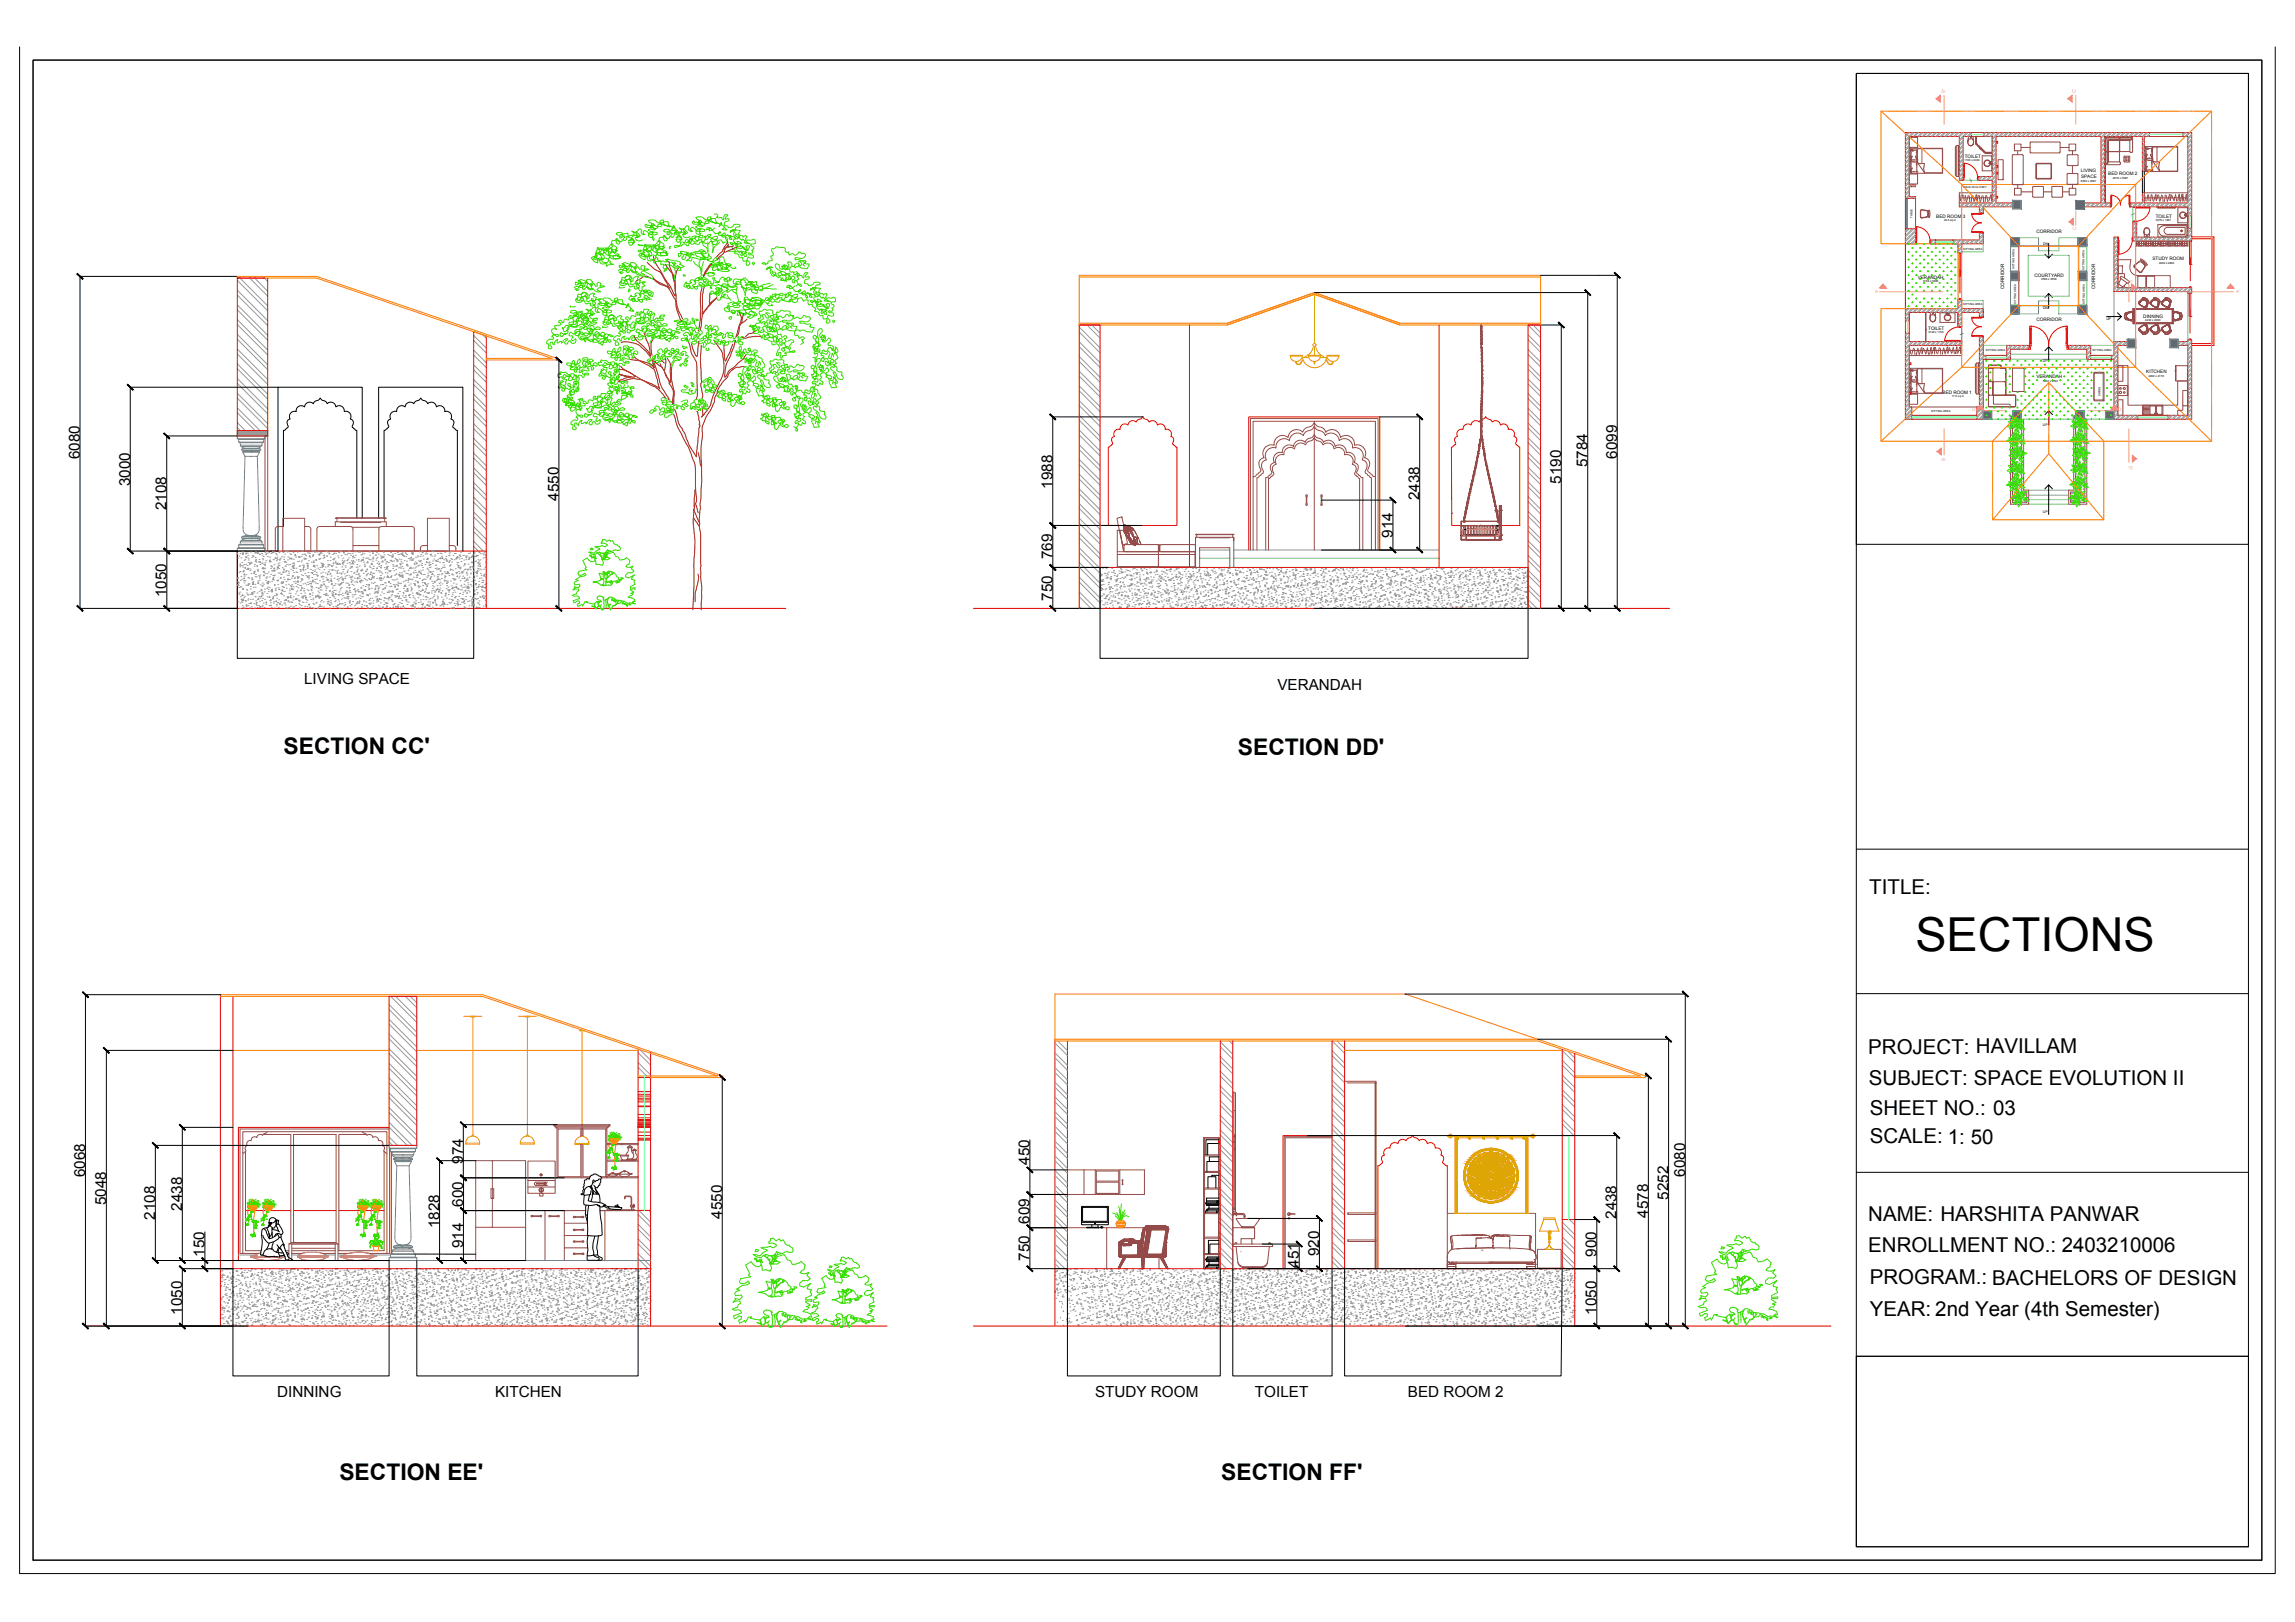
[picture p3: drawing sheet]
<svg xmlns="http://www.w3.org/2000/svg" width="841mm" height="594mm" viewBox="0 0 841 594" stroke-linecap="round" stroke-linejoin="round" font-family="sans-serif">
<defs><g id="words">
<text font-size="17.2" x="701.9" y="348.5">SECTIONS</text>
<g font-size="8.4">
<text x="103.9" y="276.1">SECTION CC'</text>
<text x="453.7" y="276.6">SECTION DD'</text>
<text x="124.4" y="542">SECTION EE'</text>
<text x="447.5" y="542">SECTION FF'</text>
</g>
<g font-size="7.5">
<text x="685" y="327.4">TITLE:</text>
<text x="684.6" y="385.9">PROJECT: HAVILLAM</text>
<text x="684.9" y="397.3">SUBJECT: SPACE EVOLUTION II</text>
<text x="685.2" y="408.4">SHEET NO.: 03</text>
<text x="685.2" y="418.8">SCALE: 1: 50</text>
<text x="684.6" y="447.4">NAME: HARSHITA PANWAR</text>
<text x="684.6" y="458.7">ENROLLMENT NO.: 2403210006</text>
<text x="685.2" y="470.4">PROGRAM.: BACHELORS OF DESIGN</text>
<text x="685.2" y="482">YEAR: 2nd Year (4th Semester)</text>
</g>
<g font-size="5.6">
<text x="29.2" y="168.2" transform="rotate(-90 29.2 168.2)">6080</text>
<text x="581.8" y="171.2" transform="rotate(-90 581.8 171.2)">5784</text>
<text x="592.6" y="168" transform="rotate(-90 592.6 168)">6099</text>
<text x="47.7" y="178" transform="rotate(-90 47.7 178)">3000</text>
<text x="385.7" y="179" transform="rotate(-90 385.7 179)">1988</text>
<text x="572.1" y="177.1" transform="rotate(-90 572.1 177.1)">5190</text>
<text x="204.7" y="183.4" transform="rotate(-90 204.7 183.4)">4550</text>
<text x="520.2" y="183.3" transform="rotate(-90 520.2 183.3)">2438</text>
<text x="61" y="186.9" transform="rotate(-90 61 186.9)">2108</text>
<text x="510.4" y="197" transform="rotate(-90 510.4 197)">914</text>
<text x="385.7" y="204.8" transform="rotate(-90 385.7 204.8)">769</text>
<text x="61.1" y="218.7" transform="rotate(-90 61.1 218.7)">1050</text>
<text x="385.7" y="220" transform="rotate(-90 385.7 220)">750</text>
<text x="111.5" y="250.5">LIVING SPACE</text>
<text x="468.1" y="252.7">VERANDAH</text>
<text x="31.2" y="431.2" transform="rotate(-90 31.2 431.2)">6068</text>
<text x="169.7" y="426.3" transform="rotate(-90 169.7 426.3)">974</text>
<text x="377.3" y="426.5" transform="rotate(-90 377.3 426.5)">450</text>
<text x="617.5" y="431.1" transform="rotate(-90 617.5 431.1)">6080</text>
<text x="38.9" y="441.4" transform="rotate(-90 38.9 441.4)">5048</text>
<text x="66.7" y="443.5" transform="rotate(-90 66.7 443.5)">2438</text>
<text x="169.8" y="442" transform="rotate(-90 169.8 442)">600</text>
<text x="611.4" y="439.3" transform="rotate(-90 611.4 439.3)">5252</text>
<text x="56.8" y="446.8" transform="rotate(-90 56.8 446.8)">2108</text>
<text x="161" y="449.8" transform="rotate(-90 161 449.8)">1828</text>
<text x="264.6" y="446.3" transform="rotate(-90 264.6 446.3)">4550</text>
<text x="377.3" y="448.2" transform="rotate(-90 377.3 448.2)">609</text>
<text x="592.4" y="446.5" transform="rotate(-90 592.4 446.5)">2438</text>
<text x="604" y="446" transform="rotate(-90 604 446)">4578</text>
<text x="75" y="460.3" transform="rotate(-90 75 460.3)">150</text>
<text x="169.8" y="457.2" transform="rotate(-90 169.8 457.2)">914</text>
<text x="377.3" y="461.8" transform="rotate(-90 377.3 461.8)">750</text>
<text x="483.4" y="460.1" transform="rotate(-90 483.4 460.1)">920</text>
<text x="585.1" y="460.3" transform="rotate(-90 585.1 460.3)">900</text>
<text x="476" y="464.3" transform="rotate(-90 476 464.3)">451</text>
<text x="66.7" y="481.6" transform="rotate(-90 66.7 481.6)">1050</text>
<text x="585.1" y="481.6" transform="rotate(-90 585.1 481.6)">1050</text>
<text x="101.6" y="511.7">DINNING</text>
<text x="181.4" y="511.7">KITCHEN</text>
<text x="401.3" y="511.7">STUDY ROOM</text>
<text x="459.9" y="511.7">TOILET</text>
<text x="515.9" y="511.7">BED ROOM 2</text>
</g>
<g font-size="1.7" fill="#ff7f9f">
<text x="712.8" y="34.1" transform="rotate(-90 712.8 34.1)">B'</text>
<text x="760.7" y="34.1" transform="rotate(-90 760.7 34.1)">C'</text>
<text x="760.8" y="84.3" transform="rotate(-90 760.8 84.3)">C</text>
<text x="687.2" y="107.4">A</text>
<text x="780.1" y="102.6" transform="rotate(90 780.1 102.6)">E</text>
<text x="819.5" y="107.2">A'</text>
<text x="722.8" y="150.6">D</text>
<text x="776.3" y="150.4">D'</text>
<text x="712.8" y="168.9" transform="rotate(-90 712.8 168.9)">B</text>
<text x="780.3" y="170.6" transform="rotate(90 780.3 170.6)">E'</text>
</g>
<g font-size="1.7">
<text x="720" y="57.8">TOILET</text>
<text x="762.6" y="63.1">LIVING</text>
<text x="762.6" y="65.2">SPACE</text>
<text x="772.6" y="64.3">BED ROOM 2</text>
<text x="709.6" y="80">BED ROOM 3</text>
<text x="790" y="79.9">TOILET</text>
<text x="746.3" y="85.5">CORRIDOR</text>
<text x="788.8" y="95.4">STUDY ROOM</text>
<text x="745.5" y="101.3">COURTYARD</text>
<text x="702.8" y="102">VERANDAH</text>
<text x="734.4" y="105.8" transform="rotate(-90 734.4 105.8)">CORRIDOR</text>
<text x="767.8" y="105.8" transform="rotate(-90 767.8 105.8)">CORRIDOR</text>
<text x="746.3" y="117.5">CORRIDOR</text>
<text x="785.4" y="116.5">DINNING</text>
<text x="706.6" y="120.8">TOILET</text>
<text x="786.5" y="136.8">KITCHEN</text>
<text x="746.3" y="138.4">VERANDAH</text>
<text x="711.9" y="144.3">BED ROOM 1</text>
</g>
<g font-size="1.3">
<text x="748.8" y="89.8">DN</text>
<text x="748.7" y="113.2">DN</text>
<text x="771.9" y="117.2">UP</text>
<text x="748.7" y="132.6">UP</text>
<text x="748.7" y="155.9">UP</text>
<text x="748.7" y="187.7">UP</text>
</g>
<g font-size="1">
<text x="719.9" y="58.9">1745 x 2400</text>
<text x="774.2" y="65.5">4976 x 3987</text>
<text x="719.4" y="68.7">WALK-IN CLOSET</text>
<text x="762.6" y="66.6">6300 x 3987</text>
<text x="700.8" y="79.7" transform="rotate(-90 700.8 79.7)">TABLE</text>
<text x="712.4" y="81.1">23.5 sq.m</text>
<text x="790.1" y="81.1">3070 x 1891</text>
<text x="719.5" y="91.6">SITTING AREA</text>
<text x="738.3" y="98.5" transform="rotate(-90 738.3 98.5)">SITTING AREA</text>
<text x="763.8" y="98.8" transform="rotate(-90 763.8 98.8)">SITTING AREA</text>
<text x="791.2" y="96.7">4202 x 2800</text>
<text x="704.7" y="103.2">3158 x 3885</text>
<text x="748" y="102.7">3558 x 3558</text>
<text x="719.5" y="111.9">SITTING AREA</text>
<text x="738.8" y="111.2" transform="rotate(-90 738.8 111.2)">SITTING AREA</text>
<text x="764" y="111.3" transform="rotate(-90 764 111.3)">SITTING AREA</text>
<text x="786.1" y="117.5">4432 x 2990</text>
<text x="706.7" y="121.9">3146 x 1745</text>
<text x="727.7" y="128.6">SITTING AREA</text>
<text x="766.8" y="128.6">SITTING AREA</text>
<text x="748.6" y="139.8">7842 x 3594</text>
<text x="787.3" y="138.1">4202 x 4178</text>
<text x="715.2" y="145.6">17.5 sq.m</text>
<text x="769.8" y="145.1" transform="rotate(-90 769.8 145.1)">SWING</text>
<text x="707.7" y="151">SITTING AREA</text>
</g>
</g></defs>
<!-- layer: wall -->
<g fill="none" stroke="#d00" stroke-width=".37">
<path d="M698.3 48.6h24.1v1.4h-3v16.1h-1.4v-16.1h-18.3v17.7h2.3v.7h-2.3v3.6h2.3v.7h-3.7zM727 48.6h60.7v1.4h-1.9v12.8h-.7v-12.8h-13.7v24.3h2v1.4h-9.6v-1.4h6.1v-24.3h-38.4v24.3h6.1v1.4h-10.8v2.3h-1.4v-2.3h-7.4v-1.4h12.1v-8.2h-5.2v-1.5h5.2v-14.6h-3.1zM731.5 51.8h.6v.6h-.6M731.5 60.6h.6v.6h-.6M731.5 63.1h.6v.6h-.6M731.5 71.9h.6v.6h-.6M771.4 74.3v-24.3v24.3M780.4 75.7h21.4v3.3h1.4v-30.4h-3.3v1.4h1.9v24.3h-16v-3.7h-.7v3.7h-4.4v1.4M698.3 89.3h3.7v-5.5h-3.7v33.7h1.4M707.5 87.9h1.8v1.4h-1.8zM715.7 87.9h9.7v-2.6h1.4v4h-7.9v3.4h-1.4v-3.4h-1.8zM776.1 89.3v-1v17.1v-18.5h-1.4v19.9h27.1v.6h1.4v-2h-27.1"/>
<path d="M781.6 81.2h1.4v5.7h18.8v-3.3h1.4v4.7h-21.6zM803.2 86.8h8.1v39.7h-8.1M803.2 87.5h7.4v38.3h-7.4M97.1 101.8h-10.1v57.9h11.1v-57.9M435.9 119v88.8M527.4 119v88.8M698.3 113h19.2v-3.3h1.4v3.3h7.9v3h-1.4v-1.6h-6.5v5.2h-1.4v-5.2h-17.8v3.1M708.2 114.4h9.3v4.7M709 114.4h-9.3v3.1M698.3 122.1h1.4v3h19.2v1.4h-19.2v22.6h.9v4.4h-2.3zM699.7 132.9h.6v.6h-.6M725.4 123.3h1.4v6.9h.9v1.4h-.9v21.9h-2.4v-4.4h1z"/>
<path d="M735.4 126.5h8v1.4h-6.6v3.7h-1.4zM758.1 126.5h8v5.1h-1.4v-3.7h-6.6zM774.7 125.1h4.9v1.4h-3.5v25.6h7.3v1.4h-8.7v-21.9h-.9v-1.4h.9zM798.3 125.1h3.5v-.6h1.4v29h-8.8v-1.4h7.4v-25.6h-3.5zM87 157.7h11.1M418.7 152.7h.1M534.5 157.6l.8-.4 .9 .1a1.77 1.77 0 0 1 .9-1.8 1.77 1.77 0 0 1 2 .2 1.74 1.74 0 0 1 1.1-1.5 1.74 1.74 0 0 1 1.9 .4 2.6 2.6 0 0 1 1.9-1.4l.5-.5 .9 .8a1.59 1.59 0 0 1 1.4 1.1 1.76 1.76 0 0 1 1.9-.4 1.76 1.76 0 0 1 1.1 1.5 1.74 1.74 0 0 1 2-.2 1.74 1.74 0 0 1 .9 1.8 1.77 1.77 0 0 1 1.9 .6 1.77 1.77 0 0 1 .2 2 1.49 1.49 0 0 1 1.1 1.1 1.49 1.49 0 0 1-.5 1.4l.6 .8 .9 .5v28.8h-24.9l-.1-28.8h.4l1.2-1.2a1.52 1.52 0 0 1 .6-2.6 1.75 1.75 0 0 1 .4-2.3zM544.4 152.7h.1M699.7 143.8h.6v.6h-.6M409.8 192.4l-3.6 .1v-28.8h.4l1.1-1.2a1.56 1.56 0 0 1 .7-2.6 1.76 1.76 0 0 1 .1-2 1.76 1.76 0 0 1 2-.6 1.76 1.76 0 0 1 .9-1.8 1.76 1.76 0 0 1 1.9 .2 1.76 1.76 0 0 1 1.2-1.5 1.76 1.76 0 0 1 1.9 .4l.4-.7 1.3-.6 .6-.6 .9 .8a1.57 1.57 0 0 1 1.5 1.1 1.75 1.75 0 0 1 1.9-.4 1.75 1.75 0 0 1 1.1 1.5 1.76 1.76 0 0 1 2-.2 1.76 1.76 0 0 1 .9 1.8 1.75 1.75 0 0 1 1.9 .6 1.75 1.75 0 0 1 .1 2 1.48 1.48 0 0 1 1.2 1 1.48 1.48 0 0 1-.5 1.5l1.2 1.3h.4v28.8l-18.7-.1M411.8 192.4h.1M173.6 201.8v-80.3l4.6 1.6v99.7"/>
<path d="M178.2 201.8h-91.2v21M403.1 207.8h156.9M457.6 201.5v-48.8h48v48.8M61.3 222.8h226.6M356.7 222.8h255.1M395.5 222.8v-103.8h7.6v103.8M560 222.8v-103.8h4.6v103.8M80.8 364.3v121.4M85.4 364.9v99.8M142.6 364.9h10.1v54.6h-10.1zM233.8 394.7h4.6M233.8 399.8h4.6"/>
<path d="M233.8 384.2v80.5M238.4 385.2v100.5M386.6 380.6v105.1M391.2 381.3v83.4M447.2 381.3v83.4M451.8 381.3v83.4M488.2 381.3v83.4M492.7 381.3v83.4M572.5 384.3v80.4M577.1 385.9v99.8M233.8 405.1h4.6M233.8 402.9h4.6"/>
<path d="M233.8 401.4h4.6M233.8 412.8h4.6M233.8 412.7h4.6M233.8 411.3h4.6M233.8 410.4h4.6M233.8 414.6h4.6M233.8 411.8h4.6M233.8 405.3h4.6M233.8 403.6h4.6M233.8 402.2h4.6M233.8 400.8h4.6M233.8 412.4h4.6"/>
<path d="M233.8 411.7h4.6M233.8 410.9h4.6M233.8 410h4.6M233.8 409.4h4.6M233.8 415.9h4.6M233.8 417.5h4.6M233.8 416.9h4.6M233.8 408.2h4.6M572.5 415.9h4.6M233.8 443.3h4.6M572.5 446.7h4.6M80.8 464.7h157.6"/>
<path d="M386.6 464.7h190.5M31.8 485.7h293.3M356.7 485.7h314.3"/>
</g>
<!-- layer: hatch -->
<g fill="none" stroke="#989898" stroke-width=".37">
<path d="M698.7 49.2l-.4 .4M699 49.5l-.7 .7M699.2 48.6l-.4 .4M699.5 50l-1.2 1.3M699.7 54.8l-1.4 1.4M699.7 58.6l-1.4 1.5M699.7 57l-1.4 1.4M699.7 55.4l-1.4 1.4M699.7 53.7l-1.4 1.4M699.7 52.1l-1.4 1.4M699.7 50.4l-1.4 1.4M699.7 59.7l-1.4 1.5"/>
<path d="M699.7 58.1l-1.4 1.4M699.7 56.5l-1.4 1.4M699.7 53.2l-1.4 1.4M699.7 51.5l-1.4 1.4M699.8 48.6l-.8 .7M700.9 48.6l-1.3 1.3M701.4 48.6l-1.4 1.4M702.5 48.6l-1.4 1.4M703.1 48.6l-1.4 1.4M704.2 48.6l-1.4 1.4M704.7 48.6l-1.4 1.4M705.8 48.6l-1.4 1.4"/>
<path d="M706.4 48.6l-1.4 1.4M707.5 48.6l-1.4 1.4M708 48.6l-1.4 1.4M709.1 48.6l-1.4 1.4M709.7 48.6l-1.4 1.4M710.8 48.6l-1.4 1.4M711.3 48.6l-1.4 1.4M712.4 48.6l-1.4 1.4M713 48.6l-1.4 1.4M714.1 48.6l-1.5 1.4M714.6 48.6l-1.4 1.4M715.7 48.6l-1.4 1.4"/>
<path d="M716.2 48.6l-1.4 1.4M717.3 48.6l-1.4 1.4M717.9 48.6l-1.4 1.4M719 48.6l-1.4 1.4M719.4 58.6l-1.4 1.4M719.4 56.9l-1.4 1.4M719.4 55.3l-1.4 1.4M719.4 53.7l-1.4 1.3M719.4 52l-1.4 1.4M719.4 50.3l-1.4 1.5M719.4 59.7l-1.4 1.4M719.4 58l-1.4 1.4"/>
<path d="M719.4 56.4l-1.4 1.4M719.4 54.8l-1.4 1.3M719.4 53.1l-1.4 1.4M719.4 51.4l-1.4 1.4M719.5 48.6l-1.5 1.5M720.6 48.6l-2.6 2.6M721.2 48.6l-1.4 1.4M722.3 48.6l-1.4 1.4M722.4 49l-1 1M727.2 48.6l-.2 .2M727.8 48.6l-.8 .7M728.9 48.6l-1.4 1.4"/>
<path d="M729.4 48.6l-1.4 1.4M730.5 48.6l-1.4 1.4M731.1 48.6l-1.4 1.4M731.5 56.4l-1.4 1.4M731.5 53.1l-1.4 1.4M731.5 52.5l-1.4 1.4M731.5 59.7l-1.4 1.4M731.5 58l-1.4 1.5M731.5 54.8l-1.4 1.3M731.5 51.4l-1.4 1.5M731.5 59.1l-1.4 1.4M731.5 57.5l-1.4 1.4"/>
<path d="M731.5 55.9l-1.4 1.3M731.5 54.2l-1.4 1.4M731.5 50.9l-1.4 1.4M732.2 48.6l-2.1 2.1M732.7 48.6l-2.6 2.6M733.8 48.6l-1.4 1.4M734.4 48.6l-1.5 1.4M735.5 48.6l-1.5 1.4M736 48.6l-1.4 1.4M737.1 48.6l-1.4 1.4M737.6 48.6l-1.4 1.4M738.7 48.6l-1.4 1.4"/>
<path d="M739.3 48.6l-1.4 1.4M740.4 48.6l-1.4 1.4M740.9 48.6l-1.4 1.4M742 48.6l-1.4 1.4M742.6 48.6l-1.4 1.4M743.7 48.6l-1.4 1.4M744.2 48.6l-1.4 1.4M745.3 48.6l-1.4 1.4M745.9 48.6l-1.4 1.4M747 48.6l-1.4 1.4M747.5 48.6l-1.4 1.4M748.6 48.6l-1.4 1.4"/>
<path d="M749.2 48.6l-1.4 1.4M750.3 48.6l-1.4 1.4M750.8 48.6l-1.4 1.4M751.9 48.6l-1.4 1.4M752.5 48.6l-1.4 1.4M753.6 48.6l-1.4 1.4M754.1 48.6l-1.4 1.4M755.2 48.6l-1.4 1.4M755.8 48.6l-1.5 1.4M756.9 48.6l-1.5 1.4M757.4 48.6l-1.4 1.4M758.5 48.6l-1.4 1.4"/>
<path d="M759 48.6l-1.4 1.4M760.1 48.6l-1.4 1.4M760.7 48.6l-1.4 1.4M761.8 48.6l-1.4 1.4M762.3 48.6l-1.4 1.4M763.4 48.6l-1.4 1.4M764 48.6l-1.4 1.4M765.1 48.6l-1.4 1.4M765.6 48.6l-1.4 1.4M766.7 48.6l-1.4 1.4M767.3 48.6l-1.4 1.4M768.4 48.6l-1.4 1.4"/>
<path d="M768.9 48.6l-1.4 1.4M770 48.6l-1.4 1.4M770.6 48.6l-1.4 1.4M771.4 54.3l-1.5 1.5M771.4 52.7l-1.5 1.4M771.4 53.8l-1.5 1.4M771.4 59.3l-1.5 1.4M771.4 57.7l-1.5 1.3M771.4 56l-1.5 1.4M771.4 51.1l-1.5 1.4M771.4 58.8l-1.5 1.3M771.4 57.1l-1.5 1.4"/>
<path d="M771.4 55.4l-1.5 1.4M771.4 52.2l-1.5 1.4M771.4 50.5l-1.5 1.4M771.7 48.6l-1.8 1.7M772.2 48.6l-2.3 2.2M773.3 48.6l-1.4 1.4M773.9 48.6l-1.4 1.4M775 48.6l-1.4 1.4M775.5 48.6l-1.4 1.4M776.6 48.6l-1.4 1.4M777.2 48.6l-1.5 1.4M778.2 48.6l-1.4 1.4"/>
<path d="M778.8 48.6l-1.4 1.4M779.9 48.6l-1.4 1.4M780.4 48.6l-1.4 1.4M781.5 48.6l-1.4 1.4M782.1 48.6l-1.4 1.4M783.2 48.6l-1.4 1.4M783.7 48.6l-1.4 1.4M784.8 48.6l-1.4 1.4M785.4 48.6l-1.4 1.4M785.8 58l-.7 .7M785.8 51.4l-.7 .7M785.8 54.2l-.7 .7"/>
<path d="M785.8 59.7l-.7 .7M785.8 56.4l-.7 .7M785.8 54.7l-.7 .7M785.8 53.1l-.7 .7M785.8 59.1l-.7 .7M785.8 57.5l-.7 .7M785.8 55.8l-.7 .7M785.8 52.5l-.7 .7M785.8 50.9l-.7 .7M786.5 48.6l-1.4 1.4M787 48.6l-1.9 1.9M787.7 49.6l-.4 .4"/>
<path d="M787.7 49l-1 1M800.4 48.6l-.5 .5M801 48.6l-1.1 1M802.1 48.6l-1.4 1.4M802.6 48.6l-1.4 1.4M803.2 59.6l-1.4 1.4M803.2 56.3l-1.4 1.4M803.2 53l-1.4 1.4M803.2 55.7l-1.4 1.4M803.2 54.1l-1.4 1.4M803.2 49.1l-1.4 1.4M803.2 57.9l-1.4 1.4"/>
<path d="M803.2 54.6l-1.4 1.4M803.2 51.3l-1.4 1.4M803.2 49.7l-1.4 1.4M803.2 59l-1.4 1.4M803.2 57.4l-1.4 1.4M803.2 52.4l-1.4 1.4M803.2 50.8l-1.4 1.4M699.7 71.8l-.9 .8M699.7 61.9l-1.4 1.4M699.7 71.3l-1.4 1.3M699.7 70.2l-1.4 1.4M699.7 68.5l-1.4 1.4"/>
<path d="M699.7 66.9l-1.4 1.4M699.7 65.2l-1.4 1.4M699.7 63.6l-1.4 1.4M699.7 60.3l-1.4 1.4M699.7 69.6l-1.4 1.4M699.7 66.3l-1.4 1.4M699.7 64.7l-1.4 1.4M699.7 63l-1.4 1.4M699.7 61.4l-1.4 1.4M699.9 67.7l-1.6 1.7M700.5 67.7l-.7 .6M700.5 72l-.6 .6"/>
<path d="M701.1 72l-.6 .6M701.6 67.7l-.7 .6M702 67.9l-.5 .4M702 72.3l-.4 .3M718.5 74.3l-.5 .5M719.4 65.2l-.9 .8M719.4 63.5l-1.4 1.4M719.4 61.9l-1.4 1.4M719.4 60.2l-1.4 1.4M719.4 64.6l-1.4 1.4M719.4 63l-1.4 1.4M719.4 61.3l-1.4 1.4"/>
<path d="M719.6 74.3l-1.4 1.4M720.1 74.3l-1.4 1.4M721.2 74.3l-1.4 1.4M721.8 74.3l-1.4 1.4M722.9 74.3l-1.4 1.4M723.4 74.3l-1.4 1.4M724.5 74.3l-1.4 1.4M725.1 74.3l-1.4 1.4M725.8 75.7l-.4 .5M726 64.6l-1.1 1.1M726.2 74.3l-1.4 1.4M726.5 64.6l-1.4 1.4"/>
<path d="M726.7 74.3l-1.4 1.4M726.8 76.4l-1.4 1.4M726.8 77.5l-.4 .4M726.8 75.9l-1.4 1.4M727.6 64.6l-1.4 1.4M727.8 74.3l-1.4 1.4M728.2 64.6l-1.4 1.4M728.4 74.3l-1.5 1.4M729.3 64.6l-1.4 1.4M729.5 74.3l-1.5 1.4M729.8 64.6l-1.4 1.4M730 74.3l-1.4 1.4"/>
<path d="M731.5 66.3l-1.4 1.4M731.5 64.6l-1.5 1.4M731.5 72.8l-1.4 1.4M731.5 67.9l-1.4 1.4M731.5 63l-1.4 1.4M731.5 61.3l-1.4 1.4M731.5 67.4l-1.4 1.4M731.5 64.1l-2 1.9M731.5 71.2l-1.4 1.4M731.5 69.6l-1.4 1.4M731.5 73.9l-1.8 1.8M731.5 72.3l-1.4 1.4"/>
<path d="M731.5 70.6l-1.4 1.5M731.5 69l-1.4 1.4M731.5 65.7l-1.4 1.4M731.5 62.4l-1.4 1.4M731.5 60.8l-1.4 1.4M731.6 74.3l-1.4 1.4M732.7 74.3l-1.4 1.4M733.3 74.3l-1.4 1.4M734.4 74.3l-1.4 1.4M734.9 74.3l-1.4 1.4M736 74.3l-1.4 1.4M736.6 74.3l-1.4 1.4"/>
<path d="M737.1 74.9l-.8 .8M737.2 75.4l-.4 .3M764.6 74.3l-.3 .3M765.6 74.3l-1.3 1.4M766.2 74.3l-1.4 1.4M767.3 74.3l-1.4 1.4M767.8 74.3l-1.3 1.4M768.9 74.3l-1.3 1.4M769.5 74.3l-1.4 1.4M771.4 62l-1.5 1.4M771.4 60.9l-1.5 1.4M771.4 68.6l-1.5 1.4"/>
<path d="M771.4 67l-1.5 1.4M771.4 60.4l-1.5 1.4M771.4 74.1l-1.7 1.6M771.4 72.5l-1.5 1.4M771.4 70.8l-1.5 1.4M771.4 69.2l-1.5 1.4M771.4 67.5l-1.5 1.4M771.4 65.9l-1.5 1.4M771.4 64.2l-1.5 1.4M771.4 62.6l-1.5 1.4M771.4 73.5l-2.2 2.2M771.4 71.9l-1.5 1.4"/>
<path d="M771.4 70.3l-1.5 1.4M771.4 65.3l-1.5 1.4M771.4 63.7l-1.5 1.4M772.3 74.3l-1.5 1.4M772.8 74.3l-1.4 1.4M773.4 75.4l-.4 .3M773.4 74.8l-.9 .9M781.3 74.3l-.6 .6M781.8 74.3l-1.1 1.1M782.9 74.3l-1.4 1.4M783.5 74.3l-1.4 1.4M784.6 74.3l-1.4 1.4"/>
<path d="M785.5 70.6l-.4 .4M785.8 61.3l-.7 .7M785.8 73.6l-2.1 2.1M785.8 73.1l-.7 .7M785.8 71.4l-.7 .7M785.8 72l-.7 .7M785.8 62.4l-.4 .4M785.8 60.8l-.7 .7M786.2 74.3l-1.4 1.4M786.8 74.3l-1.4 1.4M787.9 74.3l-1.4 1.4M788.4 74.3l-1.4 1.4"/>
<path d="M789.5 74.3l-1.4 1.4M790.1 74.3l-1.5 1.4M791.2 74.3l-1.5 1.4M791.7 74.3l-1.4 1.4M792.8 74.3l-1.4 1.4M793.3 74.3l-1.4 1.4M794.4 74.3l-1.4 1.4M795 74.3l-1.4 1.4M796.1 74.3l-1.4 1.4M796.6 74.3l-1.4 1.4M797.7 74.3l-1.4 1.4M798.3 74.3l-1.4 1.4"/>
<path d="M799.4 74.3l-1.4 1.4M799.9 74.3l-1.4 1.4M801 74.3l-1.4 1.4M801.6 74.3l-1.4 1.4M803.2 76l-1.4 1.4M803.2 74.4l-1.4 1.4M803.2 69.4l-1.4 1.4M803.2 67.8l-1.4 1.4M803.2 62.9l-1.4 1.4M803.2 61.2l-1.4 1.4M803.2 68.9l-1.4 1.4M803.2 67.2l-1.4 1.4"/>
<path d="M803.2 62.3l-1.4 1.4M803.2 60.7l-1.4 1.4M803.2 77.7l-1.4 1.3M803.2 72.7l-1.4 1.4M803.2 71.1l-1.4 1.4M803.2 66.1l-1.4 1.4M803.2 64.5l-1.4 1.4M803.2 78.8l-.3 .2M803.2 77.1l-1.4 1.4M803.2 75.5l-1.4 1.4M803.2 73.8l-1.9 1.9M803.2 72.2l-1.4 1.4"/>
<path d="M803.2 70.5l-1.4 1.4M803.2 65.6l-1.4 1.4M803.2 63.9l-1.4 1.5M699.1 83.8l-.8 .9M699.7 83.8l-1.4 1.4M700.8 83.8l-2.5 2.5M701.3 83.8l-3 3.1M702 88.1l-1.2 1.2M702 86.4l-2.9 2.9M702 84.8l-3.7 3.7M702 89.2l-.1 .1M702 87.5l-1.8 1.8"/>
<path d="M702 85.9l-3.4 3.4M702 84.2l-3.7 3.7M708.2 87.9l-.7 .7M708.8 87.9l-1.3 1.2M709.3 88.9l-.3 .4M709.3 88.4l-.9 .9M716.4 87.9l-.7 .8M717 87.9l-1.3 1.3M718.1 87.9l-1.4 1.4M718.6 87.9l-1.4 1.4M718.9 92.6h-.1M718.9 90.9l-1.4 1.4"/>
<path d="M718.9 92l-.6 .6M718.9 90.4l-1.4 1.3M719.7 87.9l-2.2 2.2M720.3 87.9l-2.8 2.7M721.4 87.9l-1.4 1.4M721.9 87.9l-1.4 1.4M723 87.9l-1.4 1.4M723.6 87.9l-1.4 1.4M724.6 87.9l-1.3 1.4M725.2 87.9l-1.4 1.4M725.6 85.3l-.2 .2M726.2 85.3l-.8 .8"/>
<path d="M726.8 87.4l-1.9 1.9M726.8 88l-1.3 1.3M726.8 89.1l-.2 .2M726.8 86.3l-1.4 1.4M726.8 85.8l-1.4 1.4M775.3 86.8l-.6 .7M775.9 86.8l-1.2 1.2M776.1 96.5l-1.4 1.4M776.1 94.9l-1.4 1.4M776.1 89.9l-1.4 1.4M776.1 88.3l-1.4 1.4M776.1 97.6l-1.4 1.4"/>
<path d="M776.1 96l-1.4 1.4M776.1 89.4l-1.4 1.4M776.1 87.7l-1.4 1.4M776.1 98.2l-1.4 1.4M776.1 91.6l-1.4 1.4M776.1 93.2l-1.4 1.4M776.1 91l-1.4 1.4M776.1 99.8l-1.4 1.4M776.1 99.2l-1.4 1.5M776.1 94.3l-1.4 1.4M776.1 92.7l-1.4 1.4M782.6 81.2l-1 1"/>
<path d="M783 83l-1.4 1.4M783 86.3l-1.4 1.4M783 84.7l-1.4 1.4M783 81.4l-1.4 1.4M783 85.8l-1.4 1.4M783 84.1l-1.4 1.4M783 82.5l-1.4 1.4M783.6 86.8l-1.4 1.4M784.1 86.8l-1.4 1.4M785.2 86.8l-1.4 1.4M785.8 86.8l-1.4 1.4M786.9 86.8l-1.5 1.4"/>
<path d="M787.4 86.8l-1.4 1.4M788.5 86.8l-1.4 1.4M789.1 86.8l-1.5 1.4M790.1 86.8l-1.4 1.4M790.7 86.8l-1.4 1.4M791.8 86.8l-1.4 1.4M792.3 86.8l-1.4 1.4M793.4 86.8l-1.4 1.4M794 86.8l-1.4 1.4M795.1 86.8l-1.4 1.4M795.6 86.8l-1.4 1.4M796.7 86.8l-1.4 1.4"/>
<path d="M797.3 86.8l-1.4 1.4M798.4 86.8l-1.4 1.4M798.9 86.8l-1.4 1.4M800 86.8l-1.4 1.4M800.6 86.8l-1.4 1.4M801.7 86.8l-1.4 1.4M802.2 83.6l-.4 .4M803.2 87.5l-.7 .7M803.2 85.9l-2.4 2.3M803.2 84.2l-1.4 1.5M803.2 87l-1.3 1.2M803.2 85.3l-1.4 1.5"/>
<path d="M803.2 83.7l-1.4 1.4M87 118.9l11.1 11.1M87 113.5l11.1 11.1M87 108.1l11.1 11.1M87 102.7l11.1 11.1M87 117.1l11.1 11.1M87 111.7l11.1 11.1M87 106.3l11.1 11.1M87.9 101.8l10.2 10.2M91.5 101.8l6.6 6.7M93.3 101.8l4.8 4.9M96.9 101.8l1.2 1.3"/>
<path d="M395.5 119.8l7.6 7.6M398.3 119l4.8 4.8M400.1 119l3 3M560 119l4.6 4.6M561.8 119l2.8 2.8M699 113l-.7 .7M699.5 113l-1.2 1.3M699.7 116.2l-1.3 1.3M699.7 114.5l-1.4 1.4M699.7 117.3l-.2 .2M699.7 115.6l-1.4 1.4M700.6 113l-2.3 2.4"/>
<path d="M701.2 113l-1.4 1.4M702.3 113l-1.4 1.4M702.8 113l-1.4 1.4M703.9 113l-1.4 1.4M704.5 113l-1.4 1.4M705.6 113l-1.4 1.4M706.1 113l-1.4 1.4M707.2 113l-1.4 1.4M707.8 113l-1.5 1.4M708.9 113l-1.5 1.4M709.4 113l-1.4 1.4M710.5 113l-1.4 1.4"/>
<path d="M711 113l-1.4 1.4M712.1 113l-1.4 1.4M712.7 113l-1.4 1.4M713.8 113l-1.4 1.4M714.3 113l-1.4 1.4M715.4 113l-1.4 1.4M716 113l-1.4 1.4M717.1 113l-1.4 1.4M717.7 109.7l-.2 .1M718.8 109.7l-1.3 1.2M718.9 118.3l-1.3 1.3M718.9 111.8l-2.7 2.6"/>
<path d="M718.9 116.7l-1.4 1.4M718.9 115.1l-1.4 1.3M718.9 110.1l-1.4 1.4M718.9 119.4l-.2 .2M718.9 117.8l-1.4 1.4M718.9 116.1l-1.4 1.4M718.9 114.5l-1.4 1.4M718.9 112.9l-1.6 1.5M718.9 111.2l-1.4 1.4M719.3 113l-1.8 1.8M720.4 113l-1.4 1.4M720.9 113l-1.4 1.4"/>
<path d="M722 113l-1.4 1.4M722.6 113l-1.4 1.4M723.7 113l-1.4 1.4M724.2 113l-1.4 1.4M725.3 113l-1.4 1.4M725.9 113l-1.4 1.4M726.8 113.8l-1.4 1.4M726.8 115.4l-.6 .6M726.8 114.8l-1.2 1.2M726.8 113.2l-1.4 1.4M776.1 103.1l-1.4 1.4M776.1 101.4l-1.4 1.4"/>
<path d="M776.1 104.2l-1.4 1.4M776.1 102.5l-1.4 1.4M776.1 104.7l-1.4 1.4M776.1 100.9l-1.4 1.4M776.6 105.4l-1.4 1.4M777.1 105.4l-1.4 1.4M778.2 105.4l-1.4 1.4M778.8 105.4l-1.4 1.4M779.9 105.4l-1.4 1.4M780.4 105.4l-1.4 1.4M781.5 105.4l-1.4 1.4M782.1 105.4l-1.4 1.4"/>
<path d="M783.2 105.4l-1.4 1.4M783.7 105.4l-1.4 1.4M784.8 105.4l-1.4 1.4M785.4 105.4l-1.5 1.4M786.5 105.4l-1.5 1.4M787 105.4l-1.4 1.4M788.1 105.4l-1.4 1.4M788.6 105.4l-1.4 1.4M789.7 105.4l-1.4 1.4M790.3 105.4l-1.4 1.4M791.4 105.4l-1.4 1.4M791.9 105.4l-1.4 1.4"/>
<path d="M793 105.4l-1.4 1.4M793.6 105.4l-1.4 1.4M794.7 105.4l-1.4 1.4M795.2 105.4l-1.4 1.4M796.3 105.4l-1.4 1.4M796.9 105.4l-1.4 1.4M798 105.4l-1.4 1.4M798.5 105.4l-1.4 1.4M799.6 105.4l-1.4 1.4M800.2 105.4l-1.4 1.4M801.3 105.4l-1.4 1.4M801.8 105.4l-1.4 1.4"/>
<path d="M802.9 105.4l-1.4 1.4M803.2 107.3l-.1 .1M803.2 105.6l-1.4 1.5M803.2 106.7l-.7 .7M87 135l11.1 11.2M87 129.6l11.1 11.2M87 124.2l11.1 11.2M87 138.6l11.1 11.2M87 133.2l11.1 11.2M87 127.8l11.1 11.2M87 122.5l11.1 11.1M173.6 135.5l4.6 4.6"/>
<path d="M173.6 130.1l4.6 4.6M173.6 124.7l4.6 4.6M173.6 139l4.6 4.7M173.6 133.7l4.6 4.6M173.6 128.3l4.6 4.6M173.6 122.9l4.6 4.6M176.9 122.6l1.3 1.3M395.5 137.7l7.6 7.7M395.5 132.3l7.6 7.7M395.5 127l7.6 7.6M395.5 121.6l7.6 7.6M395.5 135.9l7.6 7.7"/>
<path d="M395.5 130.5l7.6 7.7M395.5 125.2l7.6 7.6M560 135.2l4.6 4.6M560 129.8l4.6 4.6M560 124.4l4.6 4.6M560 138.8l4.6 4.6M560 133.4l4.6 4.6M560 128l4.6 4.6M560 122.6l4.6 4.6M698.7 122l-.4 .5M699.3 122l-1 1.1M699.7 139.8l-1.4 1.4"/>
<path d="M699.7 138.1l-1.4 1.4M699.7 136.5l-1.4 1.4M699.7 134.8l-1.4 1.4M699.7 133.2l-1.4 1.4M699.7 131.5l-1.4 1.4M699.7 129.9l-1.4 1.4M699.7 128.2l-1.4 1.4M699.7 126.6l-1.4 1.4M699.7 124.9l-1.4 1.5M699.7 123.3l-1.4 1.4M699.7 139.2l-1.4 1.4M699.7 137.6l-1.4 1.4"/>
<path d="M699.7 135.9l-1.4 1.4M699.7 134.3l-1.4 1.4M699.7 132.6l-1.4 1.4M699.7 131l-1.4 1.4M699.7 129.3l-1.4 1.4M699.7 127.7l-1.4 1.4M699.7 124.4l-1.4 1.4M699.7 122.8l-1.4 1.4M700.6 125.1l-2.3 2.4M701.2 125.1l-1.4 1.4M702.3 125.1l-1.4 1.4M702.8 125.1l-1.4 1.4"/>
<path d="M703.9 125.1l-1.4 1.4M704.5 125.1l-1.4 1.4M705.6 125.1l-1.4 1.4M706.1 125.1l-1.4 1.4M707.2 125.1l-1.4 1.4M707.8 125.1l-1.5 1.4M708.9 125.1l-1.5 1.4M709.4 125.1l-1.4 1.4M710.5 125.1l-1.4 1.4M711 125.1l-1.4 1.4M712.1 125.1l-1.4 1.4M712.7 125.1l-1.4 1.4"/>
<path d="M713.8 125.1l-1.4 1.4M714.3 125.1l-1.4 1.4M715.4 125.1l-1.4 1.4M716 125.1l-1.4 1.4M717.1 125.1l-1.4 1.4M717.6 125.1l-1.4 1.4M718.7 125.1l-1.4 1.4M718.9 125.5l-1 1M725.7 123.3l-.3 .3M726.2 123.3l-.8 .9M726.8 139.2l-1.4 1.4M726.8 137.6l-1.4 1.4"/>
<path d="M726.8 135.9l-1.4 1.4M726.8 134.3l-1.4 1.4M726.8 132.7l-1.4 1.4M726.8 129.4l-1.4 1.4M726.8 127.7l-1.4 1.4M726.8 126.1l-1.4 1.4M726.8 124.4l-1.4 1.4M726.8 138.7l-1.4 1.4M726.8 137l-1.4 1.4M726.8 135.4l-1.4 1.4M726.8 133.7l-1.4 1.5M726.8 132.1l-1.4 1.4"/>
<path d="M726.8 128.8l-1.4 1.4M726.8 127.2l-1.4 1.4M726.8 125.5l-1.4 1.4M726.8 123.9l-1.4 1.4M727.1 130.1l-1.7 1.8M727.6 130.1l-2.2 2.3M727.7 131.2l-.4 .4M735.4 126.5h.1M736 126.5l-.6 .6M736.8 130.1l-1.4 1.4M736.8 130.6l-1 1M736.8 129l-1.4 1.4"/>
<path d="M736.8 128.4l-1.4 1.4M737.1 126.5l-1.7 1.7M737.6 126.5l-2.2 2.2M738.7 126.5l-1.4 1.4M739.3 126.5l-1.4 1.4M740.4 126.5l-1.4 1.4M740.9 126.5l-1.4 1.4M742 126.5l-1.4 1.4M742.6 126.5l-1.4 1.4M743.4 127.3l-.6 .6M743.4 126.7l-1.1 1.2M758.5 126.5l-.4 .4"/>
<path d="M759.5 126.5l-1.3 1.4M760.1 126.5l-1.4 1.4M761.2 126.5l-1.4 1.4M761.7 126.5l-1.3 1.4M762.8 126.5l-1.3 1.4M763.4 126.5l-1.4 1.4M764.5 126.5l-1.4 1.4M765 126.5l-1.3 1.4M766.1 130.4l-1.2 1.2M766.1 128.7l-1.4 1.4M766.1 127.1l-1.4 1.4M766.1 131.5l-.1 .1"/>
<path d="M766.1 129.8l-1.4 1.4M766.1 128.2l-1.4 1.4M766.1 126.5l-1.4 1.4M774 130.1l-.2 .3M774.6 130.1l-.8 .9M774.7 125.1h.1M775.8 125.1l-1.1 1.1M776.1 126.4l-1.4 1.4M776.1 138.5l-1.4 1.4M776.1 136.9l-1.4 1.4M776.1 135.2l-1.4 1.4M776.1 133.6l-1.4 1.4"/>
<path d="M776.1 131.9l-1.4 1.4M776.1 130.3l-1.4 1.4M776.1 128.6l-1.4 1.4M776.1 127l-1.4 1.4M776.1 139.6l-1.4 1.4M776.1 138l-1.4 1.4M776.1 136.3l-1.4 1.4M776.1 134.7l-1.4 1.4M776.1 133l-1.4 1.4M776.1 131.4l-1.4 1.4M776.1 129.7l-1.8 1.9M776.1 128.1l-1.4 1.4"/>
<path d="M776.3 125.1l-1.6 1.6M777.4 125.1l-1.3 1.3M778 125.1l-1.4 1.4M779.1 125.1l-1.4 1.4M779.6 125.2l-1.4 1.3M779.6 126.3l-.3 .2M798.8 125.1l-.5 .5M799.4 125.1l-1.1 1.1M800.5 125.1l-1.4 1.4M801 125.1l-1.4 1.4M801.8 126l-.5 .5M801.8 125.4l-1.1 1.1"/>
<path d="M801.9 124.5l-.1 .1M802.4 124.5l-.6 .7M803.2 138.5l-1.4 1.5M803.2 136.9l-1.4 1.4M803.2 135.3l-1.4 1.4M803.2 133.6l-1.4 1.4M803.2 132l-1.4 1.4M803.2 130.3l-1.4 1.4M803.2 128.7l-1.4 1.4M803.2 127l-1.4 1.5M803.2 125.4l-1.4 1.4M803.2 139.7l-1.4 1.4"/>
<path d="M803.2 138l-1.4 1.4M803.2 136.4l-1.4 1.4M803.2 134.7l-1.4 1.4M803.2 133.1l-1.4 1.4M803.2 131.4l-1.4 1.4M803.2 129.8l-1.4 1.4M803.2 128.1l-1.4 1.4M803.2 126.5l-1.4 1.4M803.2 124.8l-1.4 1.5M87 156.6l3.1 3.1M87 151.2l8.4 8.5M87 145.8l11.1 11.2"/>
<path d="M87 140.4l11.1 11.2M87 154.8l4.8 4.9M87 149.4l10.2 10.3M87 144l11.1 11.2M173.6 157l4.6 4.6M173.6 151.6l4.6 4.6M173.6 146.2l4.6 4.6M173.6 140.8l4.6 4.7M173.6 155.2l4.6 4.6M173.6 149.8l4.6 4.6M173.6 144.4l4.6 4.6M395.5 159.3l7.6 7.6"/>
<path d="M395.5 153.9l7.6 7.6M395.5 148.5l7.6 7.7M395.5 143.1l7.6 7.7M395.5 157.5l7.6 7.6M395.5 152.1l7.6 7.6M395.5 146.7l7.6 7.7M395.5 141.3l7.6 7.7M560 156.7l4.6 4.6M560 151.4l4.6 4.5M560 146l4.6 4.6M560 140.6l4.6 4.6M560 155l4.6 4.5"/>
<path d="M560 149.6l4.6 4.5M560 144.2l4.6 4.6M699.7 148l-1.4 1.4M699.7 146.3l-1.4 1.5M699.7 144.7l-1.4 1.4M699.7 143.1l-1.4 1.4M699.7 141.4l-1.4 1.4M699.7 147.4l-1.4 1.4M699.7 145.8l-1.4 1.4M699.7 144.2l-1.4 1.4M699.7 142.5l-1.4 1.4M699.7 140.9l-1.4 1.4"/>
<path d="M699.7 149l-1.4 1.5M700.2 149l-1.9 2M700.6 152l-1.5 1.5M700.6 150.4l-2.3 2.3M700.6 153.1l-.4 .4M700.6 151.4l-2.1 2.1M700.6 149.8l-2.3 2.3M724.6 149l-.2 .3M725.2 149l-.8 .8M726.8 153.5h.1M726.8 152.4l-1.1 1.1M726.8 150.8l-2.4 2.3"/>
<path d="M726.8 149.1l-2.4 2.3M726.8 147.5l-1.4 1.4M726.8 145.8l-1.4 1.4M726.8 144.2l-1.4 1.4M726.8 142.5l-1.4 1.4M726.8 140.9l-1.4 1.4M726.8 151.9l-1.7 1.6M726.8 150.2l-2.4 2.3M726.8 148.6l-2.4 2.3M726.8 146.9l-1.4 1.4M726.8 145.3l-1.4 1.4M726.8 143.6l-1.4 1.4"/>
<path d="M726.8 142l-1.4 1.4M726.8 140.3l-1.4 1.4M737.9 156.2v.4M737.9 159.1v.4M737.9 159.1l-.3 .3M737.9 156.2l-.3 .3M737.9 156.2l.3 .3M737.9 159.1l.3 .3M739.3 154.8v.4M739.3 157.7v.3M739.3 157.7l-.2 .2M739.3 154.8l-.2 .3"/>
<path d="M739.3 154.8l.3 .3M739.3 157.7l.3 .2M740.8 156.2v.4M740.8 159.1v.4M740.8 159.1l-.3 .3M740.8 156.2l-.3 .3M740.8 156.2l.1 .2M740.8 159.1l.1 .1M760.7 156.2v.4M760.7 159.1v.4M760.7 159.1l-.1 .1M760.7 156.2l-.1 .2"/>
<path d="M760.7 156.2l.3 .3M760.7 159.1l.3 .3M762.2 154.8v.4M762.2 157.7v.3M762.2 157.7l-.3 .2M762.2 154.8l-.3 .3M762.2 154.8l.2 .3M762.2 157.7l.2 .2M763.6 156.2v.4M763.6 159.1v.4M763.6 159.1l-.3 .3M763.6 156.2l-.3 .3"/>
<path d="M763.6 156.2l.2 .3M763.6 159.1l.2 .3M776.1 151.7l-1.4 1.4M776.1 150l-1.4 1.4M776.1 148.4l-1.4 1.4M776.1 146.7l-1.4 1.4M776.1 145.1l-1.4 1.4M776.1 143.4l-1.4 1.4M776.1 141.8l-1.4 1.4M776.1 140.2l-1.4 1.4M776.1 151.1l-1.4 1.4M776.1 149.5l-1.4 1.4"/>
<path d="M776.1 147.8l-1.4 1.4M776.1 146.2l-1.4 1.4M776.1 144.5l-1.4 1.4M776.1 142.9l-1.4 1.4M776.1 141.2l-1.4 1.5M776.7 152.1l-1.4 1.4M777.3 152.1l-1.4 1.4M778.4 152.1l-1.4 1.4M778.9 152.1l-1.4 1.4M780 152.1l-1.4 1.4M780.6 152.1l-1.4 1.4M781.7 152.1l-1.4 1.4"/>
<path d="M782.2 152.1l-1.4 1.4M783.3 152.1l-1.4 1.4M783.4 152.6l-.9 .9M794.6 152.1l-.2 .1M795.6 152.1l-1.2 1.2M796.2 152.1l-1.4 1.4M797.3 152.1l-1.4 1.4M797.8 152.1l-1.4 1.4M798.9 152.1l-1.4 1.4M799.5 152.1l-1.4 1.4M800.6 152.1l-1.4 1.4M801.1 152.1l-1.4 1.4"/>
<path d="M803.2 153.4l-.2 .1M803.2 151.7l-1.8 1.8M803.2 150.1l-1.4 1.4M803.2 148.4l-1.4 1.4M803.2 146.8l-1.4 1.4M803.2 145.2l-1.4 1.4M803.2 143.5l-1.4 1.4M803.2 141.9l-1.4 1.3M803.2 140.2l-1.4 1.4M803.2 152.8l-.7 .7M803.2 151.2l-2.4 2.3M803.2 149.5l-1.4 1.4"/>
<path d="M803.2 147.9l-1.4 1.4M803.2 146.2l-1.4 1.5M803.2 144.6l-1.4 1.4M803.2 143l-1.4 1.3M803.2 141.3l-1.4 1.4M173.6 178.6l4.6 4.6M173.6 173.2l4.6 4.6M173.6 167.8l4.6 4.6M173.6 162.4l4.6 4.6M173.6 176.8l4.6 4.6M173.6 171.4l4.6 4.6M173.6 166l4.6 4.6"/>
<path d="M173.6 160.6l4.6 4.6M395.5 175.5l7.6 7.6M395.5 170.1l7.6 7.6M395.5 164.7l7.6 7.6M395.5 179l7.6 7.7M395.5 173.7l7.6 7.6M395.5 168.3l7.6 7.6M395.5 162.9l7.6 7.6M560 178.3l4.6 4.6M560 172.9l4.6 4.6M560 167.5l4.6 4.6M560 162.1l4.6 4.6"/>
<path d="M560 176.5l4.6 4.6M560 171.1l4.6 4.6M560 165.7l4.6 4.6M560 160.3l4.6 4.6M737.9 176.2l-.3 .3M737.9 161.9v.4M737.9 164.8v.4M737.9 167.7v.3M737.9 170.5v.4M737.9 173.4v.3M737.9 176.2v.4M737.9 179.1v.3"/>
<path d="M737.9 179.1l-.3 .2M737.9 173.4l-.3 .2M737.9 170.5l-.3 .3M737.9 167.7l-.3 .2M737.9 164.8l-.3 .3M737.9 161.9l-.3 .3M737.9 161.9l.3 .3M737.9 164.8l.3 .3M737.9 167.7l.3 .2M737.9 170.5l.3 .3M737.9 173.4l.3 .2M737.9 176.2l.3 .3"/>
<path d="M737.9 179.1l.3 .2M739.3 160.5v.4M739.3 163.4v.4M739.3 166.2v.4M739.3 169.1v.4M739.3 171.9v.4M739.3 174.8v.4M739.3 177.6v.4M739.3 177.6l-.2 .3M739.3 174.8l-.2 .3M739.3 171.9l-.2 .3M739.3 169.1l-.2 .2"/>
<path d="M739.3 166.2l-.2 .3M739.3 163.4l-.2 .2M739.3 160.5l-.2 .3M739.3 160.5l.3 .3M739.3 163.4l.3 .2M739.3 166.2l.3 .3M739.3 169.1l.3 .2M739.3 171.9l.3 .3M739.3 174.8l.3 .3M739.3 177.6l.3 .3M740.8 161.9v.4M740.8 164.8v.4"/>
<path d="M740.8 167.7v.3M740.8 170.5v.4M740.8 173.4v.3M740.8 176.2v.4M740.8 179.1v.3M740.8 179.1l-.3 .2M740.8 176.2l-.3 .3M740.8 173.4l-.3 .2M740.8 170.5l-.3 .3M740.8 167.7l-.3 .2M740.8 164.8l-.3 .3M740.8 161.9l-.3 .3"/>
<path d="M740.8 161.9l.1 .1M740.8 164.8l.1 .1M740.8 167.7l.1 .1M740.8 170.5l.1 .1M740.8 173.4l.1 .1M740.8 176.2l.1 .1M740.8 179.1l.1 .1M760.7 161.9v.4M760.7 164.8v.4M760.7 167.7v.3M760.7 170.5v.4M760.7 173.4v.3"/>
<path d="M760.7 176.2v.4M760.7 179.1v.3M760.7 179.1l-.1 .1M760.7 176.2l-.1 .1M760.7 173.4l-.1 .1M760.7 170.5l-.1 .1M760.7 167.7l-.1 .1M760.7 164.8l-.1 .1M760.7 161.9l-.1 .1M760.7 161.9l.3 .3M760.7 164.8l.3 .3M760.7 167.7l.3 .2"/>
<path d="M760.7 170.5l.3 .3M760.7 173.4l.3 .2M760.7 176.2l.3 .3M760.7 179.1l.3 .2M762.2 160.5v.4M762.2 163.4v.4M762.2 166.2v.4M762.2 169.1v.4M762.2 171.9v.4M762.2 174.8v.4M762.2 177.6v.4M762.2 177.6l-.3 .3"/>
<path d="M762.2 174.8l-.3 .3M762.2 171.9l-.3 .3M762.2 169.1l-.3 .2M762.2 166.2l-.3 .3M762.2 163.4l-.3 .2M762.2 160.5l-.3 .3M762.2 160.5l.2 .3M762.2 163.4l.2 .2M762.2 166.2l.2 .3M762.2 169.1l.2 .2M762.2 171.9l.2 .3M762.2 174.8l.2 .3"/>
<path d="M762.2 177.6l.2 .3M763.6 167.7l-.3 .2M763.6 161.9v.4M763.6 164.8v.4M763.6 167.7v.3M763.6 170.5v.4M763.6 173.4v.3M763.6 176.2v.4M763.6 179.1v.3M763.6 179.1l-.3 .2M763.6 176.2l-.3 .3M763.6 173.4l-.3 .2"/>
<path d="M763.6 170.5l-.3 .3M763.6 164.8l-.3 .3M763.6 161.9l-.3 .3M763.6 161.9l.2 .3M763.6 164.8l.2 .3M763.6 167.7l.2 .2M763.6 170.5l.2 .3M763.6 173.4l.2 .2M763.6 176.2l.2 .3M763.6 179.1l.2 .2M173.6 194.7l4.6 4.6M173.6 189.3l4.6 4.6"/>
<path d="M173.6 184l4.6 4.5M173.6 198.3l3.5 3.5M173.6 192.9l4.6 4.6M173.6 187.5l4.6 4.6M173.6 182.2l4.6 4.5M395.5 197l7.6 7.7M395.5 191.6l7.6 7.7M395.5 186.2l7.6 7.7M395.5 180.8l7.6 7.7M395.5 195.2l7.6 7.7M395.5 189.8l7.6 7.7M395.5 184.4l7.6 7.7"/>
<path d="M560 199.8l4.6 4.6M560 194.5l4.6 4.6M560 189.1l4.6 4.6M560 183.7l4.6 4.6M560 198l4.6 4.6M560 192.7l4.6 4.6M560 187.3l4.6 4.6M560 181.9l4.6 4.6M737.9 181.9v.4M737.9 181.9l-.3 .3M737.9 181.9l.3 .3M739.3 180.5v.4"/>
<path d="M739.3 183.3v.4M739.3 180.5l-.2 .3M739.3 183.3l-.2 .3M739.3 180.5l.3 .3M739.3 183.3l.3 .3M740.8 181.9v.4M740.8 181.9l-.3 .3M740.8 181.9l.2 .3M742.2 183.3l-.3 .3M742.2 180.5v.4M742.2 183.3v.4M742.2 180.5l-.3 .3"/>
<path d="M742.2 180.5l.3 .3M742.2 183.3l.3 .3M759.3 183.3l-.3 .3M759.3 180.5v.4M759.3 183.3v.4M759.3 180.5l-.3 .3M759.3 180.5l.3 .3M759.3 183.3l.3 .3M760.7 181.9v.4M760.7 181.9l-.2 .3M760.7 181.9l.3 .3M762.2 180.5v.4"/>
<path d="M762.2 183.3v.4M762.2 180.5l-.3 .3M762.2 183.3l-.3 .3M762.2 180.5l.2 .3M762.2 183.3l.2 .3M763.6 181.9v.4M763.6 181.9l-.3 .3M763.6 181.9l.2 .3M87 202.7v.2M87 211.9h.1M87 213.1h.1M87.1 211.6h.1"/>
<path d="M87.1 204.4h.1M87.3 213.5h.1M87.3 213.9l.2 .5h-.5zM87.4 213.4h.1M87.4 214.2l.1 .3h-.3zM87.4 217.2h.1M87.6 203.7h.1M87.6 215.2h.1M87.6 209.6h.1M87.6 217.7h.1M87.9 216.9h.1M87.9 207.6h.1"/>
<path d="M88 209.3h.1M88 202.7h.1M88 212.6h.1M88 214.9h.1M88.1 206.6l.1 .3h-.3zM88.1 207.2h.1M88.2 218.5h.1M88.3 211.1h.1M88.3 204.3h.1M88.3 215h.1M88.4 219.6l.3-.2v.3zM88.5 212.2h.1"/>
<path d="M88.6 206h.1M88.8 203h.4l-.1-.4-.3 .5M88.8 202.1h.1M88.8 218.1h.1M88.8 215.7l.3-.2v.4zM88.8 207.1h.1M88.9 207.7h.1M88.9 217.8l.1 .3h-.3zM88.9 215.9h.1M88.9 209.4h.1M89.1 202.2h.1M89.2 209.4h.1"/>
<path d="M89.2 208.9h.1M89.2 219.4l.1 .5h-.4zM89.2 212.7h.1M89.3 218.9h.1M89.4 206.7h.1M89.4 213.5h.1M89.5 211h.1M89.5 205.2h.1M89.5 210.2l.2 .3h-.3l.2-.3M89.6 218.4h.1M89.6 211.7l-.3 .2 .2 .1 .1-.3M89.7 208l.3-.2v.3z"/>
<path d="M89.7 212.7h.1M89.7 204.8h.1M89.8 204h.1M89.8 220h.1M90 214.3h.1M90.1 206.7h.1M90.1 210.5h.1M90.2 204.2l.3-.2-.1 .3zM90.2 202.5l.1 .3-.2 .1zM90.3 217.2h.1M90.3 216h.1M90.4 208.5h.1"/>
<path d="M90.5 216.1h.1M90.6 207.2h.1M90.6 217.7h.1M90.6 202.6h.1M90.7 214.5h.1M90.8 219.8h.1M90.8 203.4h.1M90.8 217.9h.1M90.8 211.5h.1M90.9 219.3h.1M90.9 206.1h.1M90.9 204.4h.1"/>
<path d="M90.9 208.1l.2 .4-.5 .1zM91 208.3h.1M91 213.7l.2 .3-.3 .1zM91.1 205.1h.1M91.2 211.7h.1M91.4 206.7h.1M91.4 213.9h.1M91.5 217.6h.1M91.6 209h.1M91.7 208.4h.1M91.7 215.7h.1M91.7 214.8h.1"/>
<path d="M91.7 206.1l.1 .3-.3 .1zM91.7 219.5h.1M91.8 202.2h.1M91.9 206h.1M92 210.1h.1M92.1 206.3h.1M92.1 217.8h.1M92.2 217.1l.3-.2v.3zM92.2 211.8h.1M92.2 212.4h.1M92.3 211.6h.1M92.3 204.1h.1"/>
<path d="M92.4 212.2h.1M92.5 203.5h.1M92.5 213.4h.1M92.5 219.5h.1M92.5 217.3l.2 .3-.4 .1zM92.6 217.3h.1M92.7 213.2l.3-.2-.1 .4zM92.8 203.8h.1M92.8 213.6l.1 .5h-.4zM92.8 215.1h.1M93 216.8h.1M93.1 209.4l.3-.2v.3z"/>
<path d="M93.1 216.8h.1M93.1 209.4h.1M93.2 207.4h.1M93.2 209.7l.1 .3h-.3zM93.2 206.7h.1M93.3 202.5h.1M93.4 214h.1M93.4 218.4h.1M93.5 211.2h.1M93.5 215h.1M93.5 204.2h.1M93.5 205.5l.4-.2-.1 .3z"/>
<path d="M93.6 218.6h.1M93.6 210.4h.1M93.7 204.9h.1M93.8 205.9h.1M93.8 202.1l.2 .3h-.3zM93.9 211.3h.1M94.1 207.2h.1M94.1 207.5h.1M94.2 217.2h.1M94.3 208.5h.1M94.4 209h.1M94.4 212.8h.1"/>
<path d="M94.4 209.2h.1M94.5 213.7h.1M94.5 202.3l.2 .4h-.5zM94.7 219.1l.1 .5h-.5zM94.7 210.9h.1M94.7 205.8h.1M94.8 218.4h.1M94.8 213.6h-.3l.2-.3 .1 .3M94.9 216.7h.1M94.9 204.9h.1M95 212.5h.1M95 211.2h.1"/>
<path d="M95 211.7h.1M95.1 203h.1M95.2 203.1h.1M95.2 219h.1M95.3 206.7h.1M95.3 214.2h.1M95.3 210.6h.1M95.3 205.7l.1 .3h-.2l.1-.3M95.6 215.9h.1M95.6 218.5l.3-.2v.3zM95.7 216.3h.1M95.7 216.2h.1"/>
<path d="M95.8 202.7h.1M95.8 220h.1M95.9 217.5h.1M95.9 206.2h.1M96 206.3h.1M96 203.3h.1M96 218h.1M96 214.6l.4-.2-.1 .3zM96.1 213.6h.1M96.1 204.5h.1M96.1 216.9l.2 .3h-.3zM96.2 219.2h.1"/>
<path d="M96.2 208.3h.1M96.3 205h.1M96.3 217.5h.1M96.4 209.3h.1M96.4 207.8l.2 .5h-.5zM96.5 203.8h.1M96.5 210.7l.3-.1v.3zM96.5 210.8h.1M96.6 206.7h.1M96.6 214h.1M96.8 209.3l.2 .3h-.4zM96.8 216.8h.1"/>
<path d="M96.9 208.4h.1M96.9 215.8h.1M96.9 219.6h.1M96.9 206.9l.3-.2v.3zM97 208.1h.1M97 202.3h.1M97.1 206.1h.1M97.2 210h.1M97.3 212.6h.1M97.4 201.8h.2M97.4 203l.3-.2-.1 .4zM97.4 205.4h.1"/>
<path d="M97.5 211.7h.1M97.7 211.3h.1M97.7 215.6h.1M97.7 213.4h.1M97.8 213.5h.1M97.8 217.4h.1M97.8 210.1h.1M97.8 202.6h.1M97.9 201.9h.1M97.9 218.6h.1M98 203.8h.1M98 215h.1"/>
<path d="M98.3 213.3l.1 .5h-.4zM98.3 212.8l.1 .3-.3 .1zM98.3 216.7h.1M98.3 215.9h.1M98.3 209.5h.1M98.5 202.4h.1M98.6 205.8h.1M98.6 218.3h.1M98.6 218.9h.1M98.7 211.3h.1M98.7 215.1h.1M98.7 213.1h.1"/>
<path d="M98.7 205.2h.1M98.8 204.1h.1M99 205.2l.1 .3-.3 .1zM99 219.9l.3-.3v.4zM99.1 205.8h.1M99.1 216.4h.1M99.2 208.2h.1M99.2 210.4h.1M99.2 207.3h.1M99.3 202.7h.1M99.4 207.4h.1M99.4 216l.4-.2-.1 .3-.3-.1"/>
<path d="M99.5 216.3h.1M99.6 209.1h.1M99.6 212.9h.1M99.6 207.6h.1M99.7 209.1h.1M99.9 212.1l.3-.2v.4zM99.9 216.7l-.1-.3-.2 .4 .3-.1M100 210.8h.1M100 218.5h.1M100.1 204.9h.1M100.1 211.4h.1M100.1 205h.1"/>
<path d="M100.1 218.8l.2 .5h-.5zM100.2 202.4l-.5 .1 .3-.5 .2 .4M100.3 212.4h.1M100.4 210.8h.1M100.4 206.8h.1M100.4 208.8l.2 .3h-.3zM100.5 210.6h.1M100.5 202.2h.1M100.5 214.5h.1M100.5 214.1h.1M100.5 218.1h.1M100.6 209h.1"/>
<path d="M100.6 208.1v.3l-.3-.1 .4-.2M100.8 204.4l.3-.2v.3zM100.8 215.8h.1M100.9 216.3h.1M101 215.4h.1M101 202.8h.1M101.1 217.4h.1M101.2 218.1h.1M101.3 203.2h.1M101.3 205.4h.1M101.3 204.6h.1M101.4 208.4h.1"/>
<path d="M101.4 217.8h.1M101.4 219.1h.1M101.4 212.7h.1M101.5 204h.1M101.6 204.9h.1M101.8 214.1h.1M101.8 206.5h.1M101.9 209.9h.1M101.9 207.5l.2 .4-.5 .1zM101.9 215.3h.1M101.9 212.4l.2 .3h-.3zM102 207.1h.1"/>
<path d="M102.1 215.9h.1M102.1 208.2h.1M102.1 219.7h.1M102.2 215.9h.1M102.2 202.3h.1M102.3 206.2h.1M102.3 207.2h.1M102.4 209.9h.1M102.6 204.8l.1 .3h-.3zM102.7 211.8h.1M102.7 211.5h.1M102.8 204.4h.1"/>
<path d="M102.8 217.4l.4-.3-.1 .4zM102.9 210.3h.1M103 213.6h.1M103 213.2h.1M103 217.4h.1M103.1 210.4h.1M103.2 203.9h.1M103.2 217.7h.1M103.3 213.5l.3-.2v.3zM103.3 214.9h.1M103.3 213.4h.1M103.4 207.9h.1"/>
<path d="M103.4 216l.1 .3h-.3zM103.6 209.6h.1M103.6 216.5h.1M103.7 215h.1M103.7 202.3h.1M103.7 209.6l.3-.2v.4zM103.7 213l.2 .5h-.5zM103.9 211.4h.1M103.9 218.2h.1M103.9 215.2h.1M104 204.9h.1M104 204h.1"/>
<path d="M104.1 208.4l-.2 .3h.3l-.1-.3M104.1 212.2h.1M104.2 219.9h.1M104.2 205.8l.3-.2-.1 .3zM104.2 216.6h.1M104.3 205.7h.1M104.3 202.9h.1M104.4 207.3h.1M104.5 209.5h.1M104.6 207.3h.1M104.6 219.6h.1M104.7 214.2h.1"/>
<path d="M104.7 201.8l.2 .2v-.2M104.8 209.1h.1M104.8 205.9h.1M104.8 213h.1M104.9 209h.1M104.9 215.4h.1M104.9 219.6l.1 .3h-.3zM105 206.7h.1M105.2 210.7h.1M105.2 218.6h.1M105.3 205.1h.1M105.4 201.8l-.2 .3h.4v-.3"/>
<path d="M105.4 204h.1M105.5 212.4h.1M105.5 220h.1M105.6 206.9h.1M105.7 209.2h.1M105.7 212.3l-.1-.3-.2 .3h.3M105.7 210.7h.1M105.7 214h.1M105.8 209.9h.1M105.8 219h-.5M105.8 219l-.2-.5-.3 .5M105.9 217.2h.1"/>
<path d="M106 215.7h.1M106.1 216.4h.1M106.1 212.2h.1M106.2 206.8h.1M106.2 202.9h.1M106.2 204.3l.1 .3-.2 .1zM106.2 218.7l.3-.2v.3zM106.3 217.4h.1M106.3 214.5h.1M106.4 218.2h.1M106.5 203.1h.1M106.5 204.7h.1"/>
<path d="M106.6 208.5h.1M106.6 219h.1M106.6 204.4h.1M106.7 214.9l.3-.2-.1 .3zM106.8 204.8h.1M106.8 211.8h.1M107 214.1h.1M107 215.5h.1M107 215.6l.2 .3h-.3zM107.1 206.4h.1M107.1 211l.3-.2v.3zM107.2 209h.1"/>
<path d="M107.3 215.9h.1M107.3 219.8h.1M107.4 208.1h.1M107.4 207.2l.1 .4-.4 .1zM107.4 218.5h.1M107.4 202.4h.1M107.5 206.3h.1M107.5 213.1h.1M107.6 214.9h.1M107.6 204.8h.1M107.6 207.2l.3-.3-.1 .4zM107.7 209.8h.1"/>
<path d="M107.7 206.3h.1M107.7 207.9l.1 .3-.3 .1zM107.9 211.9h.1M108 211.4h.1M108 203.3l.3-.2v.3zM108.1 203.6h.1M108.1 219.5h.1M108.2 213.7h.1M108.2 217.5h.1M108.3 213.1h.1M108.4 204h.1M108.4 209.5h.1"/>
<path d="M108.5 208.1h.1M108.5 214.8h.1M108.5 219.1l.2 .3-.3 .1zM108.6 216.8h.1M108.7 209.6h.1M108.8 216.4h.1M108.8 219.4h.1M108.9 211.1h.1M109 202.2h.1M109 205.7h.1M109 214.1h.1M109.1 211.5h.1"/>
<path d="M109.1 218.1h.1M109.1 215.3h.1M109.2 211.5l.1 .3-.3 .1zM109.2 212.7l.2 .5h-.5zM109.3 203.9h.1M109.3 204h.1M109.3 220h.1M109.4 219.8h.1M109.5 211.3h.1M109.6 205.5h.1M109.6 207.4h.1M109.8 214.4h.1"/>
<path d="M109.8 207.2h.1M109.9 203.9l.1 .3h-.3zM109.9 208.6h.1M109.9 209.2h.1M110 213.1h.1M110.1 216.2l.3-.2-.1 .4zM110.1 208.9h.1M110.2 217.4h.1M110.2 214.5h.1M110.3 212h.1M110.3 205.8h.1M110.3 203.7h.1"/>
<path d="M110.4 218.7h.1M110.4 210.5h.1M110.5 212.4l.3-.2v.3zM110.5 205.2h.1M110.7 215.1l.1 .3h-.3zM110.7 201.8h.1M110.7 212.2h.1M110.8 203.1h.1M110.8 207h.1M110.8 219.1h.1M110.9 210.8h.1M110.9 208.5l.4-.2-.1 .3z"/>
<path d="M111 213.9h.1M111.1 218.2l.1 .5h-.4zM111.1 209h.1M111.3 216.3h.1M111.3 207h.1M111.3 216.4h.1M111.3 215.5h.1M111.3 207.5l.2 .3h-.3zM111.4 204.7l.3-.3v.4zM111.4 202.9h.1M111.6 217.2h.1M111.6 218.3h.1"/>
<path d="M111.7 210h.1M111.7 203h.1M111.7 213.6h.1M111.7 204.8h.1M111.8 204.5h.1M111.8 208.6h.1M111.9 218.9h.1M112 203.5h.1M112 204.7h.1M112 219.5h.1M112.1 210.9h.1M112.1 218.7l.2 .3h-.3z"/>
<path d="M112.2 214.2h.1M112.3 206.3h.1M112.5 216h.1M112.5 219.9h.1M112.6 213.3h.1M112.6 208h.1M112.6 208.1h.1M112.6 202.5h.1M112.7 206.3h.1M112.8 211.1l.2 .3h-.4zM112.8 206.9l.2 .4-.4 .1zM112.9 209.7h.1"/>
<path d="M112.9 214.1h.1M113 216.3h.1M113 205.4h.1M113.1 212h.1M113.1 210.9h.1M113.1 202.6h.1M113.2 211.4h.1M113.4 213.8h.1M113.4 217.6h.1M113.4 217.6l.4-.2-.1 .3zM113.5 213h.1M113.5 202.6h.1"/>
<path d="M113.5 203.4l.1 .3-.3 .1zM113.5 218.6h.1M113.6 204.1h.1M113.8 214.7h.1M113.8 208.6h.1M113.9 213.8l.3-.3v.4zM113.9 219.6h.1M113.9 215.9h.1M113.9 209.7h.1M114 216.4h.1M114.1 205.9h.1M114.2 202.1h.1"/>
<path d="M114.3 211.6h.1M114.3 215.4h.1M114.3 214.7l.1 .3h-.3zM114.3 218h.1M114.3 209.9l.3-.2v.3zM114.4 213.1h.1M114.4 217.1h.1M114.5 201.9h.1M114.5 208.9h.1M114.5 203.8h.1M114.6 203.4h.1M114.6 219.7h.1"/>
<path d="M114.7 203.1h.1M114.7 219.1h.1M114.7 212.4l.2 .5h-.5zM114.8 206l.3-.2-.1 .3zM114.8 205.4h.1M114.8 210.4h.1M114.8 207.5h.1M115 207l.1 .3-.3 .1zM115.1 207.1h.1M115.2 209.3h.1M115.2 213.1h.1M115.2 202.2l.3-.2v.3z"/>
<path d="M115.3 207.7h.1M115.4 212.2h.1M115.4 208.8h.1M115.6 218.8h.1M115.6 213.6h.1M115.7 210.4h.1M115.7 204.9h.1M115.7 205.3h.1M115.8 215.2h.1M115.9 209.7h.1M115.9 218.5l-.3 .1 .2-.4 .1 .4M116 212.1h.1"/>
<path d="M116 207.1h.1M116.1 210.9h.1M116.1 202.2h.1M116.2 218.2h.1M116.3 213.8h.1M116.4 208.1h.1M116.4 210.6l.2 .3-.3 .1zM116.5 216.5h.1M116.6 215.4h.1M116.6 217.9l.1 .5h-.4zM116.6 203h.1M116.7 218.5h.1"/>
<path d="M116.8 218.3h.1M116.8 217.1h.1M116.8 204.8h.1M116.8 219l.4-.2-.1 .3zM116.9 204.8h.1M117 202.9h.1M117 208.7h.1M117.1 212.7h.1M117.1 218.8h.1M117.1 203l.1 .3h-.3zM117.2 216h.1M117.3 204.5h.1"/>
<path d="M117.3 207.8h.1M117.3 215.1l.3-.2v.3zM117.3 202.6h.1M117.4 214.3h.1M117.4 202.3h.1M117.4 218.6h.1M117.5 209.9h.1M117.6 206.2h.1M117.7 216.1h.1M117.7 211.3l.4-.3-.1 .4zM117.7 219.9h.1M117.8 202.6h.1"/>
<path d="M117.9 207.9h.1M117.9 206.4h.1M117.9 214.2l.2 .3h-.3zM117.9 207.2h.1M118.1 209.5h.1M118.2 211.1h.1M118.2 207.4l.3-.2v.3zM118.2 212.1h.1M118.2 213.1h.1M118.3 206.6l.2 .4h-.5zM118.4 204.5h.1M118.4 211.2h.1"/>
<path d="M118.6 213.9h.1M118.6 214.1h.1M118.6 206.6l.1 .3h-.3l.2-.3M118.6 217.7h.1M118.7 208.6h.1M118.7 212.9h.1M118.8 204.2h.1M118.9 217.7h.1M118.9 203.3l-.3 .2 .3 .2v-.4M119 214.5h.1M119.1 209.8h.1M119.1 207.7h.1"/>
<path d="M119.3 215h.1M119.3 216.2h.1M119.4 217.8l.1 .3h-.3l.2-.3M119.4 202h.1M119.5 211.6h.1M119.5 217.4h.1M119.5 215.4h.1M119.6 217.9h.1M119.6 203.7h.1M119.7 201.9h.1M119.7 203.7h.1M119.7 212.3h.1"/>
<path d="M119.9 219.5h.1M120 205.4h.1M120 202.2h.1M120 214.9h.1M120 207.6h.1M120 218.2h.1M120 206.7h.1M120.1 210.2l.1 .3h-.3zM120.2 209.5h.1M120.2 212.1l.1 .4-.4 .1zM120.3 207h.1M120.4 209.4h.1"/>
<path d="M120.4 213.2h.1M120.6 208.7h.1M120.6 206.8h.1M120.7 216.5l.3-.2v.3zM120.7 202.5l.2 .4h-.3zM120.8 218.9h.1M120.9 210.3h.1M120.9 205.3h.1M120.9 212.7h.1M121 210h.1M121 204h.1M121.1 212.6l.3-.2v.3z"/>
<path d="M121.2 212h.1M121.2 207.2h.1M121.3 211h.1M121.4 213h.1M121.5 213.7h.1M121.5 207.5h.1M121.5 217.3h.1M121.6 213.8l.1 .3h-.3zM121.6 208.8l.3-.2-.1 .3zM121.7 216.6h.1M121.8 215.4h.1M121.8 207.2h.1"/>
<path d="M121.8 203.1h.1M122 214.5h.1M122 218.4h.1M122 204.9l.3-.2v.3zM122 217h.1M122.1 217.6l.1 .5h-.5zM122.1 204.9h.1M122.2 208.7h.1M122.2 202.8h.1M122.2 206.1l.2 .3-.3 .1zM122.3 216.3h.1M122.3 218.7h.1"/>
<path d="M122.4 211.8h.1M122.4 202.6h.1M122.5 204.4h.1M122.6 214.4h.1M122.7 219.3h.1M122.7 217.7h.1M122.8 206.1h.1M122.8 213.8h.1M122.8 209.1h.1M122.8 205.6h.1M122.9 216.2h.1M123 202.7h.1"/>
<path d="M123 217.4l.2 .2-.3 .1zM123.1 206.5h.1M123.1 207.8h.1M123.3 206.3h.1M123.4 209.4h.1M123.5 212.1h.1M123.6 212.2h.1M123.7 211.1h.1M123.7 209.7l.1 .3-.3 .1zM123.7 203.6h.1M123.7 208.8h.1M123.8 213.9h.1"/>
<path d="M123.8 219.6h.1M123.8 206.3l.2 .4h-.5zM123.8 217.8h.1M124 212.8h.1M124 204.3h.1M124.1 217.9l.3-.3-.1 .4zM124.2 211.9h.1M124.2 216.8h.1M124.3 214.4h.1M124.3 206.4h.1M124.3 209.9h.1M124.4 202.1l-.2 .3h.3l-.1-.3"/>
<path d="M124.5 206.7h.1M124.5 214l.3-.2v.3zM124.6 216.1h.1M124.6 214.1h.1M124.7 211.7h.1M124.7 201.9h.1M124.7 215.5h.1M124.8 217.8h.1M124.8 202h.1M125 210.1l.3-.2-.1 .4zM125 203.5h.1M125.1 215.1h.1"/>
<path d="M125.1 211.3h.1M125.1 219.4h.1M125.2 213.3l-.2 .3h.3l-.1-.3M125.2 207.7h.1M125.3 205.2h.1M125.4 217.3h.1M125.4 206.3l.3-.2v.3zM125.5 218.2h.1M125.5 208.6h.1M125.5 209.5h.1M125.6 206.9h.1M125.6 213.3h.1"/>
<path d="M125.6 212.7h.1M125.6 204.4h.1M125.7 211.8l.1 .5h-.4zM125.8 202.4l.4-.2-.1 .3zM125.9 208.5h.1M125.9 205.7l.1 .3h-.3zM126 218.9h.1M126 205.9h.1M126.1 205.4h.1M126.1 210.2h.1M126.3 211.8h.1M126.4 203.1h.1"/>
<path d="M126.4 211.9h.1M126.4 207.2h.1M126.4 219.1h.1M126.5 211.1h.1M126.5 207.7h.1M126.7 216.9l.1 .3h-.3zM126.7 213.5h.1M126.9 216.7h.1M126.9 216.4h.1M126.9 219h.1M127 210.7h.1M127 203.2h.1"/>
<path d="M127 215.2h.1M127 205.3h.1M127.2 206.3h.1M127.2 218.5h.1M127.3 216.9h.1M127.3 205h.1M127.3 213.6h.1M127.3 209.3l.2 .3h-.3zM127.4 208.8h.1M127.4 202.7h.1M127.5 219.2l.3-.2-.1 .3zM127.5 217.3l.2 .5h-.5z"/>
<path d="M127.6 218.5h.1M127.7 204.4h.1M127.7 214.5h.1M127.8 210.9h.1M127.9 214h.1M127.9 201.8l.2 .1M128 206h.1M128.1 216.3h.1M128.1 216.8h.1M128.1 201.8v.2M128.2 208.1h.1M128.2 202.7h.1"/>
<path d="M128.2 215.2l-.3 .2 .3 .1v-.3M128.3 206.6h.1M128.3 217h.1M128.3 207.7h.1M128.3 211.5l.4-.2-.1 .3zM128.4 211.6h.1M128.4 203.3h.1M128.6 209.4h.1M128.6 212.2h.1M128.6 205.4h.1M128.8 207.6l.3-.2v.4l-.3-.1M128.8 212.9l-.1 .3h.3l-.2-.3"/>
<path d="M128.9 211h.1M129 211.3h.1M129 214h.1M129 217.9h.1M129.1 202.7h.1M129.1 218.7h.1M129.2 212.7h.1M129.2 204.4h.1M129.2 203.8l.3-.2v.3zM129.3 206l.1 .4-.4 .1zM129.3 206.6h.1M129.5 214.3h.1"/>
<path d="M129.5 205.2l.1 .3-.3 .1zM129.5 210h.1M129.6 215.9h.1M129.7 217.9h.1M129.8 216h.1M129.8 209.6h.1M129.8 205.9h.1M129.8 204.2h.1M129.9 211.8h.1M129.9 215.6h.1M130 213.2h.1M130.1 217.7h.1"/>
<path d="M130.1 202.1h.1M130.2 203.4h.1M130.3 216.5l.1 .3h-.3zM130.3 219.4h.1M130.4 207.7h.1M130.4 210.4h.1M130.5 205.1h.1M130.6 212.9h.1M130.8 209.5h.1M130.8 216.4h.1M130.8 206.8h.1M130.8 213.4h.1"/>
<path d="M130.9 207.7h.1M131 208.8l.1 .3-.3 .1zM131.1 215.9h.1M131.1 208.4h.1M131.1 211.5l.2 .4-.5 .1zM131.2 219h.1M131.2 210.5h.1M131.2 202.2h.1M131.3 216.7l.3-.2v.3zM131.3 205.5h.1M131.3 204.9h.1M131.4 210.1h.1"/>
<path d="M131.6 210.9h.1M131.6 207.3h.1M131.7 211.8h.1M131.7 211.2h.1M131.7 212.9l.3-.2v.3zM131.7 202.2h.1M131.8 218.2h.1M132 213.4h.1M132 219.2h.1M132.1 216.8h.1M132.1 205.5h.1M132.2 209l.3-.2v.3z"/>
<path d="M132.2 203.3h.1M132.2 215.5h.1M132.3 215.1h.1M132.4 218.6h.1M132.4 212.4l.2 .3-.3 .1zM132.5 216.8h.1M132.5 205.4h.1M132.5 205.1h.1M132.6 216.8h.1M132.6 208.5h.1M132.6 208.9h.1M132.6 205.2l.3-.3v.4z"/>
<path d="M132.6 203.1h.1M132.7 212.7h.1M132.7 202.5h.1M132.8 218.4h.1M133 214.5h.1M133 204.2h.1M133 217l.1 .5h-.4zM133.1 210h.1M133.1 204.8l.2 .3h-.4zM133.3 205.9h.1M133.3 216.3h.1M133.4 202.8h.1"/>
<path d="M133.4 215.9h.1M133.4 211.8h.1M133.5 206.7h.1M133.5 207.2h.1M133.6 207.6h.1M133.8 212.3h.1M133.9 209.2h.1M133.9 214.8h.1M133.9 216l.2 .3-.3 .1zM134 209.4h.1M134 204.5h.1M134.1 210.9h.1"/>
<path d="M134.2 214.1h.1M134.2 217.9h.1M134.3 210.4h.1M134.4 204.4h.1M134.4 212.5h.1M134.5 217.8h.1M134.7 218.1l.3-.2v.3zM134.7 208.7l-.1-.3-.2 .3h.3M134.7 214.2h.1M134.7 210.1h.1M134.8 218.1h.1M134.8 205.6l.1 .5h-.4z"/>
<path d="M134.9 204.4h.1M134.9 215h.1M135 215.9h.1M135.1 211.9h.1M135.1 215.7h.1M135.1 214.2l.4-.1-.1 .3zM135.2 204.9h.1M135.2 202.2h.1M135.3 215.6h.1M135.3 217.5h.1M135.3 207.4h.1M135.3 212.3h.1"/>
<path d="M135.4 203.4h.1M135.4 201.9h.1M135.5 219.9l-.1-.3-.2 .4 .4-.1M135.6 210.4l.3-.2v.3zM135.6 219.2h.1M135.6 207.8h.1M135.7 205h.1M135.8 209.5h.1M135.9 209.6h.1M136 206.7h.1M136 213.5h.1M136 206.5l.3-.2v.3z"/>
<path d="M136.1 212l.1 .3h-.3zM136.1 215.5h.1M136.2 206.8h.1M136.2 210.7h.1M136.3 208.4h.1M136.4 219.1h.1M136.4 202.7l.4-.2-.1 .3zM136.5 205.6h.1M136.6 210h.1M136.6 211.2l.2 .4-.5 .1zM136.7 213.7h.1M136.7 204.1h.1"/>
<path d="M136.7 204.4l.2 .3h-.3zM136.8 208.2h.1M136.8 207.4h.1M136.9 211.7h.1M136.9 211.2h.1M137 210h.1M137.1 217.3h.1M137.2 213.4h.1M137.3 216.8h.1M137.4 203.3h.1M137.5 215h.1M137.5 217h.1"/>
<path d="M137.6 215.6l.1 .3h-.3zM137.6 218.7h.1M137.6 214.6h.1M137.7 203.3h.1M137.7 205.2h.1M137.8 216.7h.1M137.8 209h.1M137.9 204.5h.1M137.9 202.4h.1M138 220h.1M138 211.8h.1M138.1 218.4h.1"/>
<path d="M138.1 214.5h.1M138.1 219.5l.3-.2v.3zM138.1 206.3h.1M138.2 214.6h.1M138.2 204.1h.1M138.2 208l.2 .3h-.3zM138.5 216.4h.1M138.5 209.1h.1M138.5 216.7l.1 .5h-.4zM138.5 205.8h.1M138.5 215.6l.3-.2v.3zM138.6 202.9h.1"/>
<path d="M138.7 206.7h.1M138.8 215h.1M138.8 207.4h.1M138.9 206.3h.1M139 211.8l.3-.2-.1 .3zM139 209.6h.1M139.1 212.4h.1M139.1 219.2l.1 .3h-.3zM139.1 209.1h.1M139.3 203.6h.1M139.4 214.2h.1M139.4 210.8h.1"/>
<path d="M139.4 219.6h.1M139.4 218h.1M139.4 207.9l.3-.2v.3zM139.5 212.6h.1M139.6 204.5h.1M139.6 207.1h.1M139.7 209.5h.1M139.7 212.4h.1M139.7 211.5l.1 .3-.3 .1zM139.8 216.8h.1M139.8 204l.4-.2-.1 .3zM139.9 210.1h.1"/>
<path d="M140 214.1h.1M140.2 205.4l.2 .4h-.5zM140.3 215.8h.1M140.3 212h.1M140.3 214.1h.1M140.3 215.9h.1M140.4 202.3h.1M140.5 202.2h.1M140.5 204.2l-.1-.3-.2 .4 .3-.1M140.5 204h.1M140.6 217.4h.1M140.7 203.2h.1"/>
<path d="M140.7 211.4h.1M140.8 218.9h.1M140.8 207.9h.1M140.9 219.1h.1M140.9 213.4h.1M140.9 205.2h.1M141 204.9h.1M141.1 209.7h.1M141.1 208.6h.1M141.2 213.5h.1M141.2 215.1l.1 .3-.3 .1zM141.3 206.5h.1"/>
<path d="M141.5 214.6h.1M141.6 208.2h.1M141.6 219.2h.1M141.6 205.9h.1M141.7 205.7h.1M141.8 208.5h.1M141.9 209.9h.1M141.9 207.5l.1 .3h-.3zM141.9 217l.3-.2v.3zM142 207.5h.1M142 203.2h.1M142.1 219.1h.1"/>
<path d="M142.1 211.3h.1M142.1 210.9l.1 .4-.4 .1zM142.2 211.6h.1M142.2 219.7h.1M142.2 211.5h.1M142.3 209.1h.1M142.4 206h.1M142.4 213.1l.3-.2-.1 .3zM142.4 213.2h.1M142.5 216.9h.1M142.5 216.4h.1M142.6 203.4h.1"/>
<path d="M142.7 218.7l.1 .3h-.3l.2-.3M142.7 214.9h.1M142.8 218.8h.1M142.8 209.3l.3-.2v.3zM142.9 205.2h.1M142.9 213.7h.1M143 209.1h.1M143 216.5h.1M143.1 202.4h.1M143.1 214.7h.1M143.2 203.6h.1M143.2 205.4l.4-.2-.1 .3z"/>
<path d="M143.3 219.6h.1M143.3 218.2h.1M143.3 214.7h.1M143.3 211.1l.2 .3h-.3zM143.4 210.9h.1M143.4 204h.1M143.6 217.8h.1M143.6 219.9h.1M143.7 216.5h.1M143.7 212.3h.1M143.7 204.1h.1M143.7 205.7h.1"/>
<path d="M143.8 203h.1M143.8 208.2h.1M143.9 206.8h.1M144 216.4l.1 .4-.4 .1zM144 207.4h.1M144 203.5l.1 .3h-.3zM144.1 214.1h.1M144.2 212.5h.1M144.3 205.4h.1M144.3 209h.1M144.6 214.3h.1M144.6 210.7h.1"/>
<path d="M144.6 218.1h.1M144.6 207.3h.1M144.7 202.7h.1M144.7 204.6h.1M144.7 218.7h.1M144.8 214.7l.2 .3h-.3zM144.9 212.4h.1M145 218.6h.1M145 208.6h.1M145 210.3h.1M145.1 210.2h.1M145.1 204.9h.1"/>
<path d="M145.2 214h.1M145.2 215.9h.1M145.3 218.4l.3-.2v.3zM145.4 205.5h.5l-.2-.4-.3 .4M145.4 212h.1M145.5 215.7h.1M145.5 207l.1 .4h-.3zM145.5 215.9h.1M145.6 213.2h.1M145.6 202.3h.1M145.7 214.5l.4-.2-.1 .3zM145.8 217.4h.1"/>
<path d="M145.9 203.2h.1M145.9 203.1h.1M145.9 219.1h.1M145.9 213.6h.1M146 208h.1M146.1 219h.1M146.1 210.5h.1M146.2 210.6l.3-.2v.3zM146.2 204.8h.1M146.3 218.3l-.2 .3h.3l-.1-.3M146.3 209.8h.1M146.4 216.7h.1"/>
<path d="M146.4 213.6h.1M146.5 211.2h.1M146.5 207.7h.1M146.5 202.9h.1M146.5 206.4h.1M146.6 206.8l.3-.2v.3zM146.8 219.3h.1M146.8 208.1h.1M146.8 213.6h.1M146.9 205.8h.1M146.9 205h.1M147 210.6l.1 .3-.3 .1z"/>
<path d="M147.1 202.9l.3-.2-.1 .3zM147.1 209.8h.1M147.2 207.6h.1M147.3 219.9h.1M147.3 211.4h.1M147.4 211.4h.1M147.4 202.2h.1M147.4 218.2h.1M147.4 206.2h.1M147.6 210.6l-.3 .4h.4l-.1-.4M147.6 203l.2 .3-.3 .1zM147.7 217h.1"/>
<path d="M147.7 213.1h.1M147.7 208.2h.1M147.8 217.5h.1M147.8 203.5h.1M147.8 215.5h.1M147.8 209.2h.1M147.9 203.8h.1M148 214.8h.1M148 218.8h.1M148.1 205.3h.1M148.2 209.1h.1M148.3 216.4h.1"/>
<path d="M148.3 212.8h.1M148.4 202.2h.1M148.4 214.2l.2 .3-.3 .1 .2-.4M148.6 218.1h.1M148.6 214.8h.1M148.6 202.7h.1M148.6 218.7h.1M148.7 219.7l.3-.2v.4zM148.7 203.9h.1M148.7 210h.1M148.7 212.5h.1M148.9 219.8h.1"/>
<path d="M148.9 216.6h.1M149 205.5h.1M149 203.1h.1M149.1 206.9h.1M149.1 215.9l.3-.2v.3zM149.1 215.5h.1M149.2 207.3h.1M149.3 210.1h.1M149.3 206.9h-.3l.1-.3 .2 .3M149.3 207.2h.1M149.4 212.5h.1M149.4 216.1l.2 .4-.5 .1z"/>
<path d="M149.5 213.2h.1M149.6 208.9h.1M149.6 212l.3-.2v.3zM149.6 204.5h.1M149.8 214.3h.1M149.8 218.2h.1M149.9 210.6h.1M150 204.7h.1M150 217.8l.1 .3-.3 .1zM150 208.1l.3-.2v.4zM150.1 218.8h.1M150.1 217.8h.1"/>
<path d="M150.2 212.2h.1M150.2 205.1h.1M150.3 210.3h.1M150.4 207.7h.1M150.4 213.9h.1M150.5 204.3l.3-.2-.1 .3zM150.5 215h.1M150.6 216.4h.1M150.6 210.2l.1 .3h-.3zM150.6 208.1h.1M150.7 212.1h.1M150.7 215.9h.1"/>
<path d="M150.7 202.7h.1M150.7 215.6h.1M150.8 202.4h.1M151 212.3h.1M151 217.2h.1M151.1 203h.1M151.2 204.7l.1 .5h-.4zM151.2 208.1h.1M151.2 202.2h.1M151.3 202.6l.1 .3h-.3zM151.3 218.2h.1M151.3 218.9h.1"/>
<path d="M151.4 209.6h.1M151.4 204.7h.1M151.5 211.4h.1M151.5 209.9h.1M151.6 213.7h.1M151.7 206.4h.1M151.9 206.8h.1M151.9 214.4h.1M152 219.3h.1M152 208h.1M152 209h.1M152.1 213.8l.1 .3h-.3z"/>
<path d="M152.1 205.8h.1M152.2 212.8h.1M152.3 204.1h.1M152.3 209.7h.1M152.4 207.6h.1M152.5 211.5h.1M152.5 217.2l.4-.2-.1 .4zM152.6 211.4h.1M152.8 217.3h.1M152.8 217.7h.1M152.9 217.1h.1M152.9 206.5h-.3l.2-.3 .1 .3"/>
<path d="M152.9 213h.1M153 213.4l.3-.2v.3zM153 204h.1M153 203.6h.1M153 207.3h.1M153 210.3l.2 .4h-.5zM153.2 218.9h.1M153.2 214.7h.1M153.2 214.6h.1M153.3 205.4h.1M153.4 209.2h.1M153.4 215.3h.1"/>
<path d="M153.4 207h.1M153.4 209.5l.3-.2v.3zM153.5 216.4h.1M153.6 217.4l.1 .3h-.3zM153.6 202.1h.1M153.7 211.9h.1M153.7 214.9h.1M153.8 218h.1M153.8 205.6l.4-.1-.1 .3zM153.9 203.8h.1M154 217.8h.1M154.1 219.7h.1"/>
<path d="M154.1 216.7h.1M154.1 209.1h.1M154.2 203.2h.1M154.2 205.4h.1M154.2 209.8l.2 .3h-.3l.1-.3M154.2 207h.1M154.3 210.3h.1M154.4 201.8h.2M154.5 207.1h.1M154.5 206.4h.1M154.6 212.6h.1M154.7 213.3h.1"/>
<path d="M154.8 208.8h.1M154.8 212.3h.1M154.8 207.8h.1M154.9 202.1l.1 .3-.3 .1zM154.9 215.8l.2 .5h-.5zM154.9 214.4h.1M154.9 203.6h.1M155 219.6h.1M155 218.3h.1M155.1 210.5h.1M155.2 204.8h.1M155.4 212.1h.1"/>
<path d="M155.5 216.9h.1M155.5 210.4h.1M155.6 216.6h.1M155.7 213.8h.1M155.7 206.8h.1M155.7 213.4l.2 .2-.4 .1zM155.8 202.9h.1M155.8 212.2h.1M155.9 214.1h.1M155.9 216h.1M155.9 218.6l.3-.2v.3zM156 215.4h.1"/>
<path d="M156 202.5h.1M156 219.6h.1M156.2 214.2h.1M156.2 205.9h.1M156.3 217.1h.1M156.3 211.4h.1M156.4 214.7l.3-.2-.1 .4zM156.4 205.7l.1 .3-.3 .1zM156.4 202.9h.1M156.4 208.1h.1M156.6 218.8h.1M156.6 217.3h.1"/>
<path d="M156.7 204.5h.1M156.7 210h.1M156.7 208.7h.1M156.8 213.8h.1M156.8 210.9l.3-.2v.3zM156.8 204.9h-.4l.3-.5 .1 .5M157 206.2h.1M157.1 209.2h.1M157.2 219.4h.1M157.2 205.9h.1M157.2 216.9l.1 .3-.3 .1zM157.3 207.9h.1"/>
<path d="M157.3 205.9h.1M157.5 211.9h.1M157.5 212.2h.1M157.6 209.5h.1M157.6 206.8l-.3 .2 .2 .2 .1-.4M157.6 207.7h.1M157.6 203.2h.1M157.6 206.7h.1M157.7 211.6h.1M157.7 219.2h.1M157.7 203.2l.3-.2v.3zM157.9 211.2h.1"/>
<path d="M157.9 209.3l.1 .3h-.3zM158.1 217.2h.1M158.1 216.4h.1M158.2 212.9h.1M158.2 203.7h.1M158.4 219h.1M158.4 206.4h.1M158.4 215.5h.1M158.4 201.8v.2l.2-.2M158.5 214.6h.1M158.5 205.5h.1M158.5 210l.2 .4-.5 .1z"/>
<path d="M158.5 213.7h.1M158.6 209.3h.1M158.7 216.2h.1M158.8 218.5h.1M158.9 202h.1M158.9 214.9h.1M158.9 213h.1M159 204.8h.1M159 210.9h.1M159 217.9h.1M159.1 203.7h.1M159.3 216.8h.1"/>
<path d="M159.3 216.9h.1M159.3 220l.3-.2v.3zM159.3 219.6h.1M159.3 212.9l.2 .3h-.3zM159.4 203.3h.1M159.4 205.4h.1M159.4 208.2h.1M159.5 207.1h.1M159.7 207h.1M159.8 216.1l.3-.2-.1 .3zM159.8 212.7h.1M159.9 205.5h.1"/>
<path d="M159.9 208.1h.1M160 208.7h.1M160 205.3l.1 .3h-.3zM160.2 214.5h.1M160.2 218.3h.1M160.2 211.4h.1M160.2 212.3l.3-.2v.3zM160.3 219.3h.1M160.3 210.4h.1M160.3 202.7h.1M160.3 211.1h.1M160.3 204.8h.1"/>
<path d="M160.3 218.7h.1M160.4 215.5l.1 .4-.4 .1zM160.4 205.6h.1M160.6 212h.1M160.6 208.4l.4-.2-.1 .3zM160.7 210.5h.1M160.8 216h.1M160.8 216.5l.2 .3h-.3zM160.9 213.7h.1M161 212.3h.1M161.1 205.9h.1M161.1 216.1h.1"/>
<path d="M161.1 204.5l.3-.2v.4zM161.2 215.4h.1M161.2 214.4h.1M161.2 202.6h.1M161.2 213.2h.1M161.5 217h.1M161.5 208.9l.1 .3h-.3zM161.6 208.2h.1M161.6 217.4h.1M161.7 202.8h.1M161.7 210.5h.1M161.7 211.9h.1"/>
<path d="M161.8 218.7h.1M161.8 203.7h.1M161.9 204.4h.1M161.9 210.1h.1M162 213.9h.1M162 216.4h.1M162.1 207.7h.1M162.1 204.1l.2 .5h-.5zM162.2 206.1h.1M162.4 219.5h.1M162.5 206h.1M162.5 207.8h.1"/>
<path d="M162.6 205h.1M162.7 207h.1M162.8 209.4h.1M162.8 207.8h.1M162.9 211.6h.1M162.9 210.9h.1M163 202.3h.1M163 212.4l.1 .4h-.3zM163 218.3h.1M163.1 211.1h.1M163.1 210h.1M163.1 217.5l.4-.2-.1 .3z"/>
<path d="M163.2 204.5h.1M163.2 217.3h.1M163.4 212.8h.1M163.4 203.8h.1M163.5 215.5h.1M163.6 219.1h.1M163.6 213.6l.3-.2v.4zM163.6 204.8l.2 .3-.3 .1zM163.7 214.5h.1M163.7 205.6h.1M163.8 205.5h.1M163.8 209.4h.1"/>
<path d="M163.9 212.8h.1M164 216.1h.1M164 213.2h.1M164 209.6l.2 .5h-.5zM164 209.8l.3-.2v.3zM164.1 201.9h.1M164.1 215h.1M164.3 217.8h.1M164.3 210.1h.1M164.4 203.6h.1M164.4 216.3h.1M164.5 216.8h.1"/>
<path d="M164.5 205.9l.3-.2-.1 .3zM164.5 210.8h.1M164.6 219.4h.1M164.6 202.6h.1M164.6 216.3l-.1-.3-.2 .4 .3-.1M164.6 203.3h.1M164.7 207.2h.1M164.7 216h.1M164.7 205.2h.1M164.8 207.3h.1M164.9 202l.3-.2v.4zM165 206.9h.1"/>
<path d="M165 212.8h.1M165.1 208.4l.2 .3-.3 .1zM165.2 204.6h.1M165.3 208.5h.1M165.3 219.6h.1M165.4 214.6h.1M165.4 218.4h.1M165.5 205.8h.1M165.6 204.9h.1M165.6 210.5h.1M165.6 210.2h.1M165.7 217.8h.1"/>
<path d="M165.8 217.1h.1M165.9 211.9h.1M165.9 215.2l.1 .4-.4 .1zM165.9 208.9h.1M165.9 210.6h.1M166 219.6l.1 .3-.3 .1zM166 203.4h.1M166.1 215.1h.1M166.2 213.6h.1M166.3 212.4h.1M166.3 216.2h.1M166.4 205h.1"/>
<path d="M166.4 202.7h.1M166.5 215.2h.1M166.5 218.9l.3-.3v.4zM166.6 212.3h.1M166.6 212l.1 .3h-.3zM166.7 216.9h.1M166.8 212.1h.1M166.8 208.3h.1M166.9 202.7h.1M167 215l.3-.2v.3zM167 218.6h.1M167 209.6h.1"/>
<path d="M167.1 204.4h.1M167.1 210.1h.1M167.2 213.9h.1M167.2 215.2h.1M167.3 204.4l.1 .3h-.3zM167.3 209.7h.1M167.4 215.5h.1M167.4 211.1l.3-.2v.4zM167.4 206h.1M167.5 206.9h.1M167.6 219.6h.1M167.6 203.8l.2 .5h-.5z"/>
<path d="M167.7 206.1h.1M167.7 207.7h.1M167.9 207.3l.3-.2-.1 .3zM167.9 204.1h.1M168 209.4h.1M168 207.9h.1M168.1 211.7h.1M168.1 215.6l.1 .3h-.3zM168.1 218.4h.1M168.2 210h.1M168.3 204.7h.1M168.3 203.4l.3-.2v.3z"/>
<path d="M168.3 211h.1M168.4 217.4h.1M168.5 217.4h.1M168.6 212.7h.1M168.6 203.8h.1M168.6 216h.1M168.7 207.7h.1M168.8 219.2h.1M168.8 208l.1 .3h-.3zM168.8 202.3h.1M168.8 214.6h.1M168.9 214.4h.1"/>
<path d="M168.9 205.6h.1M169 209.5h.1M169.1 204.6h.1M169.2 216h.1M169.3 211.9h.1M169.3 215.1h.1M169.5 217.7h.1M169.5 209.4l.1 .4h-.4zM169.6 219.2l.1 .3h-.3zM169.6 211h.1M169.7 203.4h.1M169.7 216.9h.1"/>
<path d="M169.7 209.1h.1M169.8 219.4h.1M169.8 203.4h.1M169.8 207.2h.1M169.9 205.1h.1M170 215.1h.1M170 214h.1M170.1 208.6h.1M170.1 206.4h.1M170.2 206.8h.1M170.2 212.9h.1M170.4 211.9l-.1-.3-.2 .3h.3"/>
<path d="M170.4 216.4l.3-.2v.3zM170.5 208.4h.1M170.5 214.7h.1M170.6 218.5h.1M170.6 203.7h.1M170.6 219.7h.1M170.7 205h.1M170.8 212.5l.3-.2v.3zM170.8 210.1h.1M170.9 209.6h.1M170.9 217.3h.1M170.9 203.9l.1 .3-.3 .1z"/>
<path d="M171.1 216.9h.1M171.1 203.6h.1M171.1 211.8h.1M171.1 210.6h.1M171.2 208.7l.4-.3-.1 .4zM171.4 213.5h.1M171.4 212.4h.1M171.4 214.9h.1M171.5 206.6h.1M171.5 216.3h.1M171.5 214.2h.1M171.5 215.3l-.4 .1 .3-.5 .1 .4"/>
<path d="M171.6 202.8h.1M171.7 215.1h.1M171.7 204.8l.3-.2v.3zM171.7 215.2l.2 .2-.4 .1zM171.8 204.1h.1M171.9 211.4h.1M172 216.8h.1M172 208.4h.1M172.1 202.6h.1M172.3 218.5h.1M172.3 210.2h.1M172.4 214h.1"/>
<path d="M172.4 208.7h.1M172.4 209.9h.1M172.4 207.5l.1 .3-.3 .1zM172.4 204.2h.1M172.7 214.6h.1M172.7 205.9h.1M172.7 219.7h.1M172.8 205.9h.1M172.8 212.9h.1M172.9 206.2h.1M172.9 207.5h.1M173 207.6h.1"/>
<path d="M173.1 203.5l.2 .5h-.5zM173.2 208h.1M173.2 218.8l.1 .2-.3 .1zM173.3 203.2h.1M173.3 211.8h.1M173.3 209.2h.1M173.3 219.2h.1M173.6 210.9h.1M173.6 209.1h.1M173.6 200.1l1.7 1.7M173.7 217.4h.1M173.7 216.2h.1"/>
<path d="M173.7 216.5h.1M173.8 203.9h.1M173.8 202.5h.1M173.9 212.5h.1M173.9 211.1l.1 .3h-.3zM174 219.2h.1M174.1 217.5l-.3 .2 .2 .2 .1-.4M174.1 205.7h.1M174.1 219.2h.1M174.2 214.2h.1M174.2 209.6h.1M174.2 213.7h.1"/>
<path d="M174.2 213.9l.3-.2v.3zM174.2 213.8h.1M174.3 205.5h.1M174.5 215.9h.1M174.5 203.7h.1M174.5 219.6h.1M174.5 215.2h.1M174.5 203.5l.2 .3h-.3zM174.6 211h.1M174.7 210l.3-.2-.1 .3-.2-.1M174.8 217.6h.1M174.9 203.4h.1"/>
<path d="M174.9 217h.1M175 209.1l.1 .4h-.4zM175 203.5h.1M175 219.2h.1M175.1 207.3h.1M175.1 208.2h.1M175.1 206.2l.3-.3v.4zM175.2 205h.1M175.2 208.8h.1M175.4 214.7l.1 .3h-.3zM175.4 214.2h.1M175.4 206.7h.1"/>
<path d="M175.4 213h.1M175.5 205.5h.1M175.6 211.8h.1M175.7 206.3h.1M175.7 208.4h.1M175.8 214.8h.1M175.8 218.6h.1M175.8 202.1v.3l-.3-.1 .4-.2M175.9 205.1h.1M175.9 202.7h.1M176 218.8h.1M176 210h.1"/>
<path d="M176 207.1l.2 .3h-.4zM176.2 208.7h.1M176.3 211.7h.1M176.3 210.7h.1M176.4 216h.1M176.5 215.1h.1M176.6 213.4h.1M176.6 212.5h.1M176.7 216.4h.1M176.8 202.8h.1M176.8 218.3l.2 .3h-.3zM176.8 214.6l.2 .4h-.5z"/>
<path d="M176.9 213.3h.1M176.9 215h.1M176.9 218.1h.1M177 212.7h.1M177.1 204.4h.1M177.1 203.2h.1M177.2 219.1l.3-.2-.1 .3zM177.2 219.2h.1M177.2 216.7h.1M177.2 208.5h.1M177.3 210.5h.1M177.4 202.5h.1"/>
<path d="M177.5 218.4h.1M177.5 210.7l.1 .3h-.3l.2-.3M177.5 210.3h.1M177.6 214.1h.1M177.6 215.3l.3-.3v.4zM177.7 204.1h.1M177.7 207.8h.1M178 205.8h.1M178 219.7h.1M178 207.7h.1M178 213.7h.1M178.1 206.2h.1"/>
<path d="M178.2 205h.1M178.2 203.1l-.2 .3h.2M178.2 211.3v.1M395.5 218.6l4.3 4.2M395.5 213.2l7.6 7.6M395.5 207.8l7.6 7.6M395.5 202.4l7.6 7.6M395.5 216.8l6.1 6M395.5 211.4l7.6 7.6M395.5 206l7.6 7.6M395.5 200.6l7.6 7.7M403.1 210.9h.1"/>
<path d="M403.1 214.5h.1M403.1 211h.1M403.1 214.4l.4-.2-.1 .3zM403.3 218.3h.1M403.3 215.3h.1M403.4 212.5h.1M403.5 216.3h.1M403.6 210.5l.3-.2v.4zM403.7 215.4l.1 .3h-.3zM403.7 214.2h.1M403.7 218.3h.1M403.8 215.6h.1"/>
<path d="M403.8 212.5l.2 .5h-.5zM403.8 212.8h.1M404 215.9h.1M404 212.2h.1M404.2 212.8h.1M404.2 207.8l-.1 .3 .3-.1v-.2M404.3 217.5h.1M404.4 214h.1M404.4 217.9h.1M404.6 219.2h.1M404.6 210.1h.1M404.8 207.9h.1"/>
<path d="M404.9 210h.1M404.9 216h.1M405.2 219.1h.1M405.2 210.9h.1M405.2 211.8h.1M405.2 219.2l-.1-.3-.1 .4 .3-.1M405.3 215.6h.1M405.3 208.3h.1M405.6 210h.1M405.7 218l.1 .5h-.4zM405.8 211.3l.1 .3-.3 .1zM405.8 210.5h.1"/>
<path d="M405.9 211.6h.1M406 217.8h.1M406.1 214.2h.1M406.1 219.6l.3-.2v.3zM406.1 209.6h.1M406.2 213.4h.1M406.2 213.3h.1M406.4 215.1h.1M406.5 215h.1M406.5 217.2h.1M406.5 215.8l.4-.2-.1 .3zM406.6 219h.1"/>
<path d="M406.6 211.7h.1M406.8 216.6h.1M406.9 212.4h.1M407 211.9l.3-.2v.3zM407.1 218.3h.1M407.1 211.2h.1M407.3 214.9l.1 .3h-.3zM407.3 209.6h.1M407.4 220h.1M407.4 208.1l.3-.3v.4zM407.4 216.8h.1M407.6 215.6h.1"/>
<path d="M407.8 218.6h.1M408 218h.1M408 208.9h.1M408 209.8h.1M408.1 209.1h.1M408.3 210.8h.1M408.3 214.5h.1M408.5 210.1h.1M408.6 212.4h.1M408.7 216.4h.1M408.7 217.4h.1M408.8 218.5l.1 .3h-.3z"/>
<path d="M408.9 213.1h.1M408.9 214.1h.1M409.1 214.6h.1M409.2 215.8h.1M409.2 212.3h.1M409.3 212.2l.1 .5h-.4zM409.3 216.1h.1M409.4 210.6h.1M409.4 210.9l.2 .3h-.4zM409.5 217.4h.1M409.5 211.9h.1M409.6 214.1h.1"/>
<path d="M409.6 217.9h.1M409.8 219.1h.1M409.9 217.1l.4-.2-.1 .4zM410 209.2h.1M410.1 210.1h.1M410.2 219.3h.1M410.3 215.1h.1M410.4 213.3l.3-.2v.3zM410.4 211.9h.1M410.5 215.7h.1M410.6 208.2h.1M410.7 216.9h.1"/>
<path d="M410.8 208.7h.1M410.8 209.4l.3-.2v.3zM410.8 209.9h.1M410.9 219.7h.1M411 214.8l-.1-.3-.2 .3h.3M411.1 211.5h.1M411.1 217.7l.2 .5h-.4zM411.2 209.6h.1M411.3 209.6h.1M411.3 216.9h.1M411.4 213.5h.1M411.4 213.2h.1"/>
<path d="M411.7 211.9h.1M411.7 214.9h.1M411.8 219.1h.1M411.8 214.2h.1M412 216.5h.1M412.1 214.9h.1M412.2 211.4h.1M412.2 209.5h.1M412.3 211.2h.1M412.3 218.2h.1M412.4 218.1l.1 .2-.3 .1zM412.6 219.9h.1"/>
<path d="M412.7 216.9h.1M412.7 208.7h.1M413 218.7h.1M413 214.6h.1M413 218.2h.1M413.1 210.4l.1 .3-.3 .1zM413.2 209h.1M413.3 209h.1M413.3 218.5l.3-.2v.3zM413.5 215.8h.1M413.5 214.6h.1M413.6 219.2h.1"/>
<path d="M413.6 210.6h.1M413.8 214.6l.3-.1-.1 .3zM413.9 216.4h.1M413.9 209.2h.1M413.9 212.3h.1M414 216.5h.1M414.2 214h.1M414.2 210.8l.3-.2v.3zM414.4 212.4h.1M414.5 213.8h.1M414.5 210.8h.1M414.5 215.6h.1"/>
<path d="M414.5 214l.2 .3h-.3zM414.7 214.2h.1M414.8 217.3h.1M414.8 219.7h.1M414.8 211.9l.1 .5h-.4zM414.8 218h.1M414.9 211h.1M414.9 213.8h.1M415 208.4h.1M415.1 219h.1M415.3 210.2h.1M415.3 208.3h.1"/>
<path d="M415.6 212h.1M415.7 214.2h.1M415.7 215.8h.1M415.8 208.1h.1M415.8 217.1h.1M416 217.6l.1 .3h-.3zM416.1 209.8h.1M416.2 207.9h.1M416.2 218.8h.1M416.3 214.7h.1M416.3 211.4h.1M416.5 209.7h.1"/>
<path d="M416.5 208.7h.1M416.6 213.5h.1M416.6 213.1h.1M416.6 217.4l.2 .5h-.5zM416.7 216h.1M416.7 219.9l.3-.2v.3zM416.8 210.3l-.1-.3-.2 .3h.3M416.9 214.8h.1M416.9 219.2h.1M417.1 213.3h.1M417.2 216l.3-.2-.1 .3zM417.2 216.4h.1"/>
<path d="M417.3 209.7h.1M417.5 219.2h.1M417.5 211.3h.1M417.5 218.1h.1M417.6 210.6h.1M417.6 212.2l.3-.2v.3zM417.7 212.7h.1M417.8 219.8h.1M417.8 217h.1M418 208.3l.4-.2-.1 .3zM418.2 218.8h.1M418.3 213.9h-.3l.2-.3 .1 .3"/>
<path d="M418.3 213.7h.1M418.4 209.1h.1M418.6 208.9h.1M418.6 216h.1M418.7 214.7h.1M418.9 210.5h.1M418.9 218.3h.1M419 219h.1M419.1 216.5h.1M419.1 213.6h.1M419.1 212.2h.1M419.2 208.3h.1"/>
<path d="M419.4 215.6h.1M419.4 213.9h.1M419.6 212.5h.1M419.7 217.2l.1 .3h-.3zM419.7 215.5h.1M419.8 212.8h.1M420 214.3h.1M420 218.1h.1M420 217.2h.1M420.1 208.6h.1M420.1 218.8h.1M420.3 210.1h.1"/>
<path d="M420.3 211.6l.1 .5h-.4zM420.3 218.9h.1M420.3 209.5l.1 .3-.3 .1zM420.4 219.9h.1M420.5 211.6h.1M420.5 210.2h.1M420.5 217.4l.4-.2-.1 .3zM420.8 212h.1M420.9 215.9h.1M421 213.5l.3-.2v.3zM421 213.3h.1M421 208h.1"/>
<path d="M421.3 209.6h.1M421.4 214.9h.1M421.4 208h.1M421.6 211.3h.1M421.6 217.9h.1M421.7 209.8h.1M421.8 209.5l-.4 .2 .3 .1M421.8 209.5l-.1 .3M421.8 213.6h.1M421.8 213.1l.1 .3-.3 .1zM421.8 217.9h.1M421.9 213h.1"/>
<path d="M421.9 212.4h.1M422 215.1h.1M422.1 217.1l.2 .5h-.5zM422.2 219.3h.1M422.2 214.6h.1M422.5 216.3h.1M422.5 212.4h.1M422.7 211.4h.1M422.8 218h.1M422.8 218.3h.1M422.9 209.6h.1M423 217h.1"/>
<path d="M423.1 219.6h.1M423.2 218.7h.1M423.3 210.5h.1M423.3 216.7l.1 .3-.3 .1zM423.4 218.8h.1M423.6 209.2h.1M423.7 212.8h.1M423.8 208.8h.1M423.9 214.8h.1M423.9 218.8l.4-.2-.1 .3zM424 209.1l-.2 .3h.3l-.2-.3M424.1 210.5h.1"/>
<path d="M424.2 213.8h.1M424.3 216.6h.1M424.3 217.4h.1M424.3 212.1h.1M424.4 214.9l.3-.2v.3zM424.6 216.8h.1M424.6 213.8h.1M424.7 211.3h.1M424.7 214.7h.1M424.8 212.5h.1M424.8 211l.3-.2v.4zM424.9 215.4h.1"/>
<path d="M425.1 214.4h.1M425.2 211.9h.1M425.2 218.2h.1M425.2 217.1h.1M425.4 211.8l.5-.1-.2-.4-.3 .5M425.4 212.7l.2 .3h-.3zM425.5 217.9h.1M425.5 218.8h.1M425.6 209.2h.1M425.7 210.3h.1M426 212.1h.1M426 217.6h.1"/>
<path d="M426.1 209.4h.1M426.1 216h.1M426.3 207.8h.1M426.4 212.4h.1M426.5 219.7h.1M426.6 209.5h.1M426.6 208.1h.1M426.9 211.2h.1M426.9 209.9h.1M426.9 216.3l.1 .3h-.3zM427 217h.1M427 212.7h.1"/>
<path d="M427 213.7h.1M427.1 212.9h.1M427.4 219.3h.1M427.4 214.2h.1M427.4 215.7h.1M427.4 214.5h.1M427.5 210.2h.1M427.6 208.6l-.2 .4h.3l-.1-.3M427.6 216.8l.1 .5h-.4zM427.7 216.2h.1M427.8 216.3l.3-.2v.3zM427.9 211.5h.1"/>
<path d="M428 217.9h.1M428.1 217.4h.1M428.2 212.4l.3-.2v.3zM428.3 217.1h.1M428.3 208.7h.1M428.3 219.5h.1M428.3 219h.1M428.4 219.9l.1 .3h-.3zM428.6 218.9h.1M428.7 208.5l.3-.2-.1 .4zM428.8 209.2h.1M428.8 216.5h.1"/>
<path d="M428.9 208.3h.1M429 208.6h.1M429 211.9h.1M429.1 212.2l.1 .3-.3 .1zM429.1 214.9h.1M429.2 219.3h.1M429.3 210.3h.1M429.5 216.7h.1M429.6 212h.1M429.6 216.5h.1M429.8 211.6h.1M429.9 213.6h.1"/>
<path d="M430 212.6h.1M430.1 213.8h.1M430.2 214.6h.1M430.2 215.3h.1M430.3 209.1h.1M430.3 214.5h.1M430.4 218.3h.1M430.5 217h.1M430.5 211h.1M430.5 215.8l.2 .3-.3 .1 .2-.4M430.8 218.6h.1M430.8 217h.1"/>
<path d="M430.9 210.4h.1M430.9 208.3h.1M431.1 217.8h.1M431.2 217.6l.3-.2-.1 .4zM431.2 211l.2 .4-.5 .1zM431.2 208.2l-.2 .3h.3l-.1-.3M431.2 212.2h.1M431.3 216h.1M431.6 215.4h.1M431.6 213.8l.3-.2v.3l-.3-.1M431.7 211.5h.1M431.8 209.5h.1"/>
<path d="M431.8 208.2h.1M431.9 218.8h.1M432 219.4l.2 .3h-.4zM432.1 211.1h.1M432.1 209.9l.3-.2-.1 .4zM432.1 210h.1M432.2 213.8h.1M432.3 216.1h.1M432.4 212.8h.1M432.5 219.4h.1M432.5 210.4h.1M432.6 214.5h.1"/>
<path d="M432.7 211.8l.1 .3h-.3zM432.7 213.3h.1M432.9 216.1h.1M433 213.4h.1M433.1 211.6h.1M433.1 216.5l.1 .5h-.4zM433.1 208h.1M433.2 210.6h.1M433.2 217.8h.1M433.4 217.2h.1M433.5 216.5h.1M433.5 219.4h.1"/>
<path d="M433.6 207.8h.1M433.8 219h.1M433.9 216.7h.1M433.9 209.3h.1M434.2 215.4l.1 .3h-.3zM434.3 208.5h.1M434.3 219.7h.1M434.3 215h.1M434.4 211h.1M434.4 214.3h.1M434.5 218.3h.1M434.6 210.2h.1"/>
<path d="M434.6 219l.3-.2-.1 .3zM434.6 216.8h.1M434.8 207.8l-.1 .3 .3-.1-.1-.2M434.9 211.9h.1M435 215.6h.1M435 215.2l.3-.3v.4zM435.2 213.5h.1M435.2 212.7h.1M435.3 209.3h.1M435.4 215.2h.1M435.4 212.9h.1M435.4 211.3l.4-.2-.1 .3z"/>
<path d="M435.5 214.5h.1M435.6 218.3h.1M435.7 219l.1 .3h-.3zM435.7 216.9h.1M435.8 212.3h.1M435.9 210.1h.1M436 218.5h.1M436.1 210.5h.1M436.2 216.1h.1M436.3 211.3l.1 .3-.3 .1zM436.4 212.3h.1M436.5 216.1h.1"/>
<path d="M436.7 215.6h.1M436.7 210.7l.1 .4-.4 .1zM437 208.2h.1M437 209.3h.1M437.1 210.6h.1M437.1 218.6h.1M437.2 213.2h.1M437.2 217.9h.1M437.3 211h.1M437.3 210.1h.1M437.4 213.9h.1M437.6 212.6h.1"/>
<path d="M437.7 215.2h.1M437.8 219.5h.1M437.8 214.9l.1 .3-.3 .1zM437.9 214.3h.1M438.1 212.4h.1M438.1 208.2h.1M438.2 216h.1M438.3 211.6h.1M438.4 216.5l.3-.2v.3zM438.5 217.6h.1M438.5 219.5h.1M438.5 216.2l.2 .5h-.5z"/>
<path d="M438.6 209.7h.1M438.6 211.2h.1M438.6 217.3h.1M438.8 219.3h.1M438.8 212.7l.4-.2-.1 .3zM438.9 215.6h.1M439 219.1h.1M439.2 209.4h.1M439.3 208.8l.3-.2v.3zM439.4 218.8l-.3 .1 .2-.4 .1 .3M439.4 214.5h.1M439.5 208.4h.1"/>
<path d="M439.5 215h.1M439.7 210.1h.1M439.8 210.1h.1M439.9 216.8h.1M439.9 217.5h.1M439.9 217.4h.1M440 212.1h.1M440.1 211.8h.1M440.1 211.2l-.1-.3-.2 .3h.3M440.3 214.7h.1M440.4 213.5h.1M440.4 212.8h.1"/>
<path d="M440.6 215.1h.1M440.7 214.6h.1M440.8 218.4h.1M440.8 212h.1M440.9 216.8h.1M441.2 218.5h.1M441.2 209.2h.1M441.3 210.6h.1M441.3 218.3h.1M441.4 210.1h.1M441.4 214.5l.2 .3h-.3zM441.5 215.2h.1"/>
<path d="M441.6 212.4h.1M441.7 216.2h.1M441.8 217.9l.3-.2v.3zM442.1 219.7h.1M442.2 210.4l.1 .4-.4 .1zM442.2 208.3h.1M442.2 214l.3-.2v.4zM442.2 213.4h.1M442.3 209.2h.1M442.4 209.7h.1M442.5 210.1h.1M442.6 210.9h.1"/>
<path d="M442.6 214h.1M442.6 217h.1M442.7 216.4h.1M442.7 210.2l.3-.2v.3zM442.8 210.9h.1M442.9 212.5h.1M442.9 218.1l.1 .3h-.2zM442.9 219.6h.1M443 214.3h.1M443.2 214.2h.1M443.4 207.9h.1M443.4 215.9h.1"/>
<path d="M443.4 211.7h.1M443.4 211.5h.1M443.6 219.7h.1M443.6 210.5l.1 .2-.3 .1zM443.7 217.5h.1M443.8 217.4h.1M443.9 208.8h.1M444 219.2h.1M444 215.9l.2 .5h-.5zM444.1 217.2h.1M444.1 219.2h.1M444.1 209h.1"/>
<path d="M444.2 214.7h.1M444.4 209.5h.1M444.7 215.1h.1M444.7 208.3h.1M444.8 219.3h.1M445 210h.1M445 216.9h.1M445 212.3h.1M445.1 214.1l.1 .2-.3 .1zM445.1 209.2h.1M445.2 219.3l.3-.2v.3zM445.2 216.5h.1"/>
<path d="M445.3 211.6h.1M445.5 215.3h.1M445.6 209.8h.1M445.6 213.3h.1M445.6 212.9h.1M445.6 215.4l.3-.2v.3zM445.7 213.8h.1M445.9 215h.1M445.9 214.7h.1M446 218.5h.1M446 219.7h.1M446.1 211.6l.3-.3-.1 .4z"/>
<path d="M446.1 211.1h.1M446.2 216.6h.1M446.4 218.6h.1M446.5 218.3h.1M446.5 210.6h.1M446.6 208.3h.1M446.7 217.9l-.1-.3-.2 .4 .3-.1M446.8 220h.1M446.8 212.4h.1M446.9 216.3h.1M446.9 216.1h.1M446.9 214.2h.1"/>
<path d="M446.9 207.9h.1M447.2 210l.1 .3h-.3zM447.4 208.4h.1M447.5 209.1h.1M447.5 218.8h.1M447.6 210.1l.2 .4-.5 .1zM447.7 210.2h.1M447.8 210.8h.1M447.8 214.1h.1M447.8 208.8h.1M447.8 211.2h.1M447.9 216.1h.1"/>
<path d="M448.1 212.5h.1M448.1 219.7h.1M448.3 214.2h.1M448.4 214.1h.1M448.4 208.7h.1M448.4 213.4h.1M448.6 208h.1M448.7 215.8h.1M448.7 211.8h.1M448.7 219.3h.1M448.7 213.6l-.2 .3h.3l-.1-.3M448.8 210.6h.1"/>
<path d="M448.9 217.5h.1M449 216.8l.3-.2v.3zM449 217.4h.1M449.2 217.5h.1M449.2 219.1h.1M449.2 207.9h.1M449.4 219.2h.1M449.5 212.9l.3-.2-.1 .3zM449.5 215.6l.2 .5h-.5zM449.5 209.6h.1M449.6 213.8h.1M449.7 215h.1"/>
<path d="M449.9 209.1l.3-.3v.4zM449.9 215.2h.1M450 208.2h.1M450.2 218.4h.1M450.2 217.2l.1 .3h-.3zM450.2 217h.1M450.3 209.9h.1M450.5 208.3h.1M450.6 211.5h.1M450.6 215.6h.1M450.6 210.1h.1M450.8 213h.1"/>
<path d="M450.9 213.2h.1M450.9 209.6l.1 .3h-.3zM451 212.9h.1M451 213.1h.1M451.1 214.8h.1M451.2 214.9h.1M451.2 218.6h.1M451.4 218.8h.1M451.4 216.5h.1M451.5 210.2h.1M451.7 210.7h.1M451.7 218.2h.1"/>
<path d="M452 216.4h.1M452 219.9h.1M452 212.5h.1M452.1 216.4h.1M452.2 213.4h.1M452.3 213.1l-.2 .4h.3l-.1-.3M452.4 219.4h.1M452.4 218.1l.3-.2v.4zM452.5 213.9h.1M452.6 208.5h.1M452.7 209h.1M452.8 217.9h.1"/>
<path d="M452.8 214.3l.4-.2-.1 .3zM452.9 210.3h.1M453 214.1h.1M453 210.6h.1M453.1 207.9h.1M453.1 209.8l.2 .4-.5 .1zM453.3 215.2h.1M453.3 210.4l.3-.2v.3zM453.3 212.3h.1M453.3 219.7h.1M453.4 209h.1M453.6 214h.1"/>
<path d="M453.7 212.4h.1M453.8 208.1h.1M453.8 216.7l.1 .3-.3 .1 .2-.4M453.8 212h.1M453.9 211.9h.1M453.9 215.6h.1M454 218.4h.1M454.2 209.7h.1M454.2 217.3h.1M454.2 217.5h.1M454.5 209.1l.1 .3-.3 .1zM454.5 219h.1"/>
<path d="M454.6 219.3h.1M454.7 215.2h.1M454.8 209.6h.1M454.9 212.9h.1M455 215.3l.1 .4-.4 .1zM455.1 215.3h.1M455.2 218.2h.1M455.2 208.1h.1M455.3 212.8h.1M455.5 217.1h.1M455.5 209.8h.1M455.5 217.5h.1"/>
<path d="M455.8 211.4h.1M455.8 219.5l.3-.2v.3zM456 214.7h.1M456 212.7l.1 .3h-.3zM456 213h.1M456.1 213.1h.1M456.2 215.7l.4-.3-.1 .4zM456.4 214.8h.1M456.4 218.7h.1M456.4 212h.1M456.6 219.1h.1M456.6 210.8h.1"/>
<path d="M456.7 216.5h.1M456.7 211.8l.3-.2v.3zM456.7 217.9h.1M456.8 209.2h.1M456.9 210.8h.1M456.9 218.1h.1M457.2 219.8h.1M457.2 212.6h.1M457.3 216.4h.1M457.3 207.8l.1 .3v-.3M457.4 216.3l.2 .3h-.3zM457.5 214.1h.1"/>
<path d="M457.6 212.4h.1M457.8 219.8h.1M457.8 208.6h.1M457.9 217.1h.1M458 208.9h.1M458.1 211.7h.1M458.1 210.4h.1M458.1 208.7l.1 .3h-.3zM458.2 214.2h.1M458.2 217h.1M458.3 210.5h.1M458.5 219.8h.1"/>
<path d="M458.6 212.2h.1M458.6 209.5l.2 .4h-.5zM458.6 214.3h.1M458.9 213.9h.1M458.9 219.9l.1 .3h-.2zM459 208.1h.1M459 212h.1M459.1 211.6h.1M459.2 215.5h.1M459.4 217.5h.1M459.4 218h.1M459.4 217.6h.1"/>
<path d="M459.4 209.7h.1M459.5 217.2h.1M459.5 208.8h.1M459.6 212.3l.1 .2-.3 .1 .2-.3M459.6 217l.3-.2v.3zM459.7 218.9h.1M459.7 219.4h.1M459.9 209.7h.1M460.1 213.2l.3-.2v.3zM460.3 212h.1M460.3 215.4h.1M460.3 213h.1"/>
<path d="M460.4 219.3h.1M460.4 215l.2 .4-.5 .1zM460.5 208h.1M460.5 209.3l.3-.2v.3zM460.6 217.2h.1M460.7 216h.1M460.8 209.6h.1M460.8 210.6h.1M460.9 216.6h.1M461 211.3h.1M461.1 215.9l.1 .2-.3 .1zM461.2 213.1h.1"/>
<path d="M461.3 213.8h.1M461.3 213h.1M461.5 214.9h.1M461.6 218.8h.1M461.6 214.6h.1M461.7 219.3h.1M461.7 208.2l.2 .3h-.3zM461.8 211.1h.1M461.9 216.3h.1M462.1 217h.1M462.1 210.9h.1M462.2 208.4h.1"/>
<path d="M462.2 216.8h.1M462.2 218h.1M462.2 208.6h.1M462.4 212.7h.1M462.5 216.5h.1M462.5 219.6h.1M462.6 219.4l.1 .3-.3 .1zM462.9 211.5h.1M463 208.7h.1M463.1 218.9h.1M463.1 211.9h.1M463.2 208.8h.1"/>
<path d="M463.2 211.8l.1 .3h-.3zM463.3 210.5h.1M463.3 218.2l-.3 .2 .3 .1v-.3M463.4 214.3h.1M463.5 214.5l.3-.2-.1 .3zM463.5 210.5h.1M463.5 214.9h.1M463.6 216.1h.1M463.6 209.4h.1M463.7 219.9h.1M463.8 212.1h.1M463.9 210.7l.3-.2v.3l-.3-.1"/>
<path d="M464 213.4h.1M464.1 213.8h.1M464.1 209.2l.1 .4h-.4zM464.2 208.2h.1M464.3 212h.1M464.4 215.5h.1M464.4 210.6h.1M464.4 218.2h.1M464.6 217.7h.1M464.7 217.1h.1M464.7 215.4l.1 .3h-.3zM464.7 216.6h.1"/>
<path d="M464.9 207.9h.1M464.9 218.8h.1M465 219.5h.1M465 215.7h.1M465.1 209.8h.1M465.3 207.8l-.1 .3h.3l-.1-.3M465.5 215.4h.1M465.6 211.1h.1M465.7 207.9h.1M465.8 218.4h.1M465.8 217.2h.1M465.9 210.8h.1"/>
<path d="M465.9 214.7l.2 .4-.5 .1zM466 209.5h.1M466.2 219l.1 .3h-.3zM466.2 215.7h.1M466.3 211.2h.1M466.3 213.8h.1M466.4 213.2h.1M466.4 219.8l.3-.2v.3zM466.4 208.3h.1M466.6 212.9h.1M466.7 212.9h.1M466.7 215h.1"/>
<path d="M466.8 218.8h.1M466.9 214.5h.1M466.9 211.4l.1 .3h-.3zM466.9 215.9l.3-.2-.1 .3zM467.1 210.2h.1M467.2 216.2h.1M467.2 217.1h.1M467.3 211h.1M467.3 212l.3-.2v.4zM467.4 216.1h.1M467.5 217.9h.1M467.6 212.8h.1"/>
<path d="M467.7 216.6h.1M467.7 219.5h.1M467.7 214.6h.1M467.7 208.2l.4-.2-.1 .3zM468.2 208.7h.1M468.3 210.6h.1M468.3 215l.2 .3h-.3zM468.4 218h.1M468.5 208.7h.1M468.5 210.5h.1M468.6 214.4h.1M468.7 209.7h.1"/>
<path d="M468.8 210.3h.1M468.9 215.2h.1M468.9 220h.1M469 212h.1M469.1 212.7h.1M469.3 213.6h.1M469.3 212.5h.1M469.4 208.3h.1M469.4 212.1h.1M469.5 208.8l.2 .5h-.4zM469.6 215.3h.1M469.8 209.7h.1"/>
<path d="M469.8 217.8h.1M469.8 218.5l-.2 .4h.3M469.8 218.6l.1 .3M469.9 217h.1M470 216h.1M470.1 215.7h.1M470.1 219.6h.1M470.2 218.6h.1M470.2 217.3l.4-.2-.1 .3zM470.3 209.9h.1M470.5 219h.1M470.5 210.9l.1 .3-.3 .1z"/>
<path d="M470.5 213.5h.1M470.7 213.4l.3-.2v.3zM470.7 215.5h.1M471 210.2h.1M471 217.3h.1M471.1 217.5h.1M471.1 209.6l.4-.2-.1 .3zM471.2 209.5h.1M471.4 214.4l.2 .4-.5 .1zM471.5 211.1h.1M471.5 208.5h.1M471.6 214.8h.1"/>
<path d="M471.6 213.3h.1M471.8 212.8h.1M471.9 219.8h.1M471.9 215.1h.1M471.9 211.6h.1M472 214.5l.1 .3-.3 .1zM472 218.9h.1M472 212h.1M472.1 214.5h.1M472.4 216.1h.1M472.5 209.3h.1M472.5 211h.1"/>
<path d="M472.7 217.8h.1M472.8 215.2h.1M472.8 214.9h.1M472.8 212.9h.1M472.9 216.7h.1M473 219.5h.1M473.2 217.9h.1M473.3 219.9l.1 .5h-.4zM473.3 212.4h.1M473.4 219.8h.1M473.4 208.8h.1M473.4 218.1l.2 .3h-.3z"/>
<path d="M473.6 218.6l.3-.2v.4zM473.7 209.7h.1M473.7 208.5h.1M473.7 210.6h.1M473.8 214.5h.1M473.8 217.1h.1M474 210.2h.1M474.1 214.8l.3-.2v.3zM474.2 210.8l-.1-.3-.2 .3h.3M474.3 214.3h.1M474.3 211.9h.1M474.5 210.9l.3-.2v.3z"/>
<path d="M474.6 213.5h.1M474.6 208.4h.1M474.6 212.2h.1M474.7 218.7h.1M474.7 211.6h.1M474.7 210.5h.1M474.9 215.2h.1M475 217.8h.1M475 208.5l.2 .5h-.5zM475.1 208.8h.1M475.2 216.9h.1M475.3 219.7h.1"/>
<path d="M475.5 218.5h.1M475.5 214.8h.1M475.5 210h.1M475.6 213.7h.1M475.7 214.4l-.1-.3-.2 .3h.3M475.9 215.6h.1M476 216.7h.1M476.1 219.3h.1M476.1 211.3h.1M476.2 217.4h.1M476.3 209.3h.1M476.5 209.3h.1"/>
<path d="M476.5 216.6h.1M476.8 211h.1M476.8 213.4h.1M476.9 214.1l.1 .4-.4 .1zM476.9 213.9h.1M477.1 212.7h.1M477.1 217.6l.1 .4h-.3zM477.1 215.2h.1M477.2 219h.1M477.3 219.8h.1M477.3 214.3h.1M477.4 211.1h.1"/>
<path d="M477.5 217.6h.1M477.5 216.1l.3-.1v.3l-.3-.1M477.5 209.3h.1M477.6 216h.1M477.7 211.1h.1M477.7 210l.2 .3-.3 .1zM477.8 208.4h.1M477.9 212.3l.3-.2v.3zM477.9 217.6h.1M478 213h.1M478.1 216.8h.1M478.1 214.3h.1"/>
<path d="M478.2 219.3h.1M478.4 208.4l.3-.2-.1 .3zM478.4 212.6h.1M478.6 208.9h.1M478.7 218.9h.1M478.8 219.6l.1 .5h-.5zM478.8 215.6h.1M478.9 208.5h.1M478.9 210.7h.1M478.9 210.2h.1M478.9 214.5h.1M479 208.8h.1"/>
<path d="M479.2 216.1h.1M479.2 210.1h.1M479.2 213.6l.1 .3-.2 .1zM479.5 211.8h.1M479.6 213.4h.1M479.7 218.9h.1M479.8 213.5h.1M479.8 208.5h.1M479.9 212.3h.1M479.9 219.3h.1M480 210.7h.1M480.1 215.1h.1"/>
<path d="M480.2 217.9h.1M480.3 216.5h.1M480.3 208.2h.1M480.4 216.8h.1M480.5 207.9h.1M480.5 208.3l.2 .4h-.5zM480.5 219.7h.1M480.7 218.5h.1M480.7 217.2l.1 .3h-.3zM480.7 210.1h.1M480.8 213.9h.1M480.9 217.5l.3-.2-.1 .3z"/>
<path d="M481.1 215.7h.1M481.2 211.5h.1M481.3 213.7l.3-.2v.3zM481.4 209.6l.1 .3h-.3zM481.4 218.5h.1M481.4 217.5h.1M481.6 214.5h.1M481.7 208.4h.1M481.7 209.2h.1M481.7 209.1h.1M481.7 209.8l.4-.2-.1 .3zM481.8 215.7h.1"/>
<path d="M482 210.9h.1M482 213.5h.1M482.3 212.5h.1M482.3 213h.1M482.3 215.3h.1M482.4 219.1h.1M482.4 213.8l.1 .4-.4 .1zM482.5 217.8h.1M482.6 214.2h.1M482.6 218.9h.1M482.7 210.2h.1M482.8 213.2l.2 .3h-.3l.2-.3"/>
<path d="M482.9 215.9h.1M482.9 211.2h.1M483 215.4h.1M483.2 217.5h.1M483.2 213h.1M483.3 216.8h.1M483.5 219.2h.1M483.5 213.4h.1M483.8 209h.1M484 210.4h.1M484.1 218h.1M484.1 210.8h.1"/>
<path d="M484.2 214.6h.1M484.2 208.3h.1M484.2 219.3l-.3 .5 .5-.1-.2-.4M484.3 218.9l.3-.2-.1 .3zM484.3 216.8l.2 .3h-.3zM484.4 207.9h.1M484.4 213.4h.1M484.5 210h.1M484.5 215.2h.1M484.5 208h.1M484.7 215l.3-.2v.4zM484.8 211.7h.1"/>
<path d="M485 212.5h.1M485 208.5h.1M485 209.1l.1 .3-.3 .1zM485 212.4h.1M485.1 213.3h.1M485.1 211.2l.4-.2-.1 .3zM485.3 218.4h.1M485.3 216.7h.1M485.3 215h.1M485.4 209.8h.1M485.4 218h.1M485.6 216.7h.1"/>
<path d="M485.7 219.8h.1M485.7 219.7h.1M485.8 214.2h.1M485.9 218.3h.1M485.9 210.1h.1M486 207.9l.1 .5h-.4zM486.2 213h.1M486.2 220h.1M486.3 215.8h.1M486.5 212.7l.1 .3-.3 .1zM486.6 217.6h.1M486.8 217.5h.1"/>
<path d="M486.8 209.3h.1M486.8 207.9h.1M486.9 209.1h.1M487.2 214.8h.1M487.2 210.8h.1M487.2 213.5h.1M487.2 212.3h.1M487.5 212.5h.1M487.5 215.3h.1M487.6 219.2h.1M487.6 212.1h.1M487.8 214.1h.1"/>
<path d="M487.8 213.5l.2 .4h-.5zM487.9 218h.1M488 216.3l.1 .3-.3 .1zM488.1 209.3h.1M488.1 215.8h.1M488.1 211.3h.1M488.1 215.6h.1M488.1 216.4l.3-.2v.3zM488.4 217.5h.1M488.4 213.1h.1M488.5 216.9h.1M488.5 218.6h.1"/>
<path d="M488.5 212.5l.4-.2-.1 .4zM488.6 213.1h.1M488.6 208.7l.2 .3h-.4l.2-.3M488.7 219.1h.1M488.8 212.5h.1M489 209.1h.1M489 219.8h.1M489 208.7l.3-.2v.3zM489.3 210.9h.1M489.4 214.7h.1M489.4 208.2h.1M489.4 217.1h.1"/>
<path d="M489.4 219.9l.2 .3-.3 .1 .2-.4M489.6 208.2h.1M489.7 209.9h.1M489.7 219l.2 .4-.5 .1zM489.9 214.3h.1M490 219.4h.1M490 211.6h.1M490 211.2h.1M490.1 212.3l.1 .3h-.3zM490.2 208.6h.1M490.2 212.5h.1M490.3 213.2h.1"/>
<path d="M490.3 211.6h.1M490.6 214.9h.1M490.6 218.1h.1M490.6 217.5h.1M490.7 208.9h.1M490.9 216.5h.1M490.9 214.5h.1M490.9 219.9h.1M491.1 210.2h.1M491.2 218.2h.1M491.3 217.5h.1M491.3 207.8l-.1 .3h.4"/>
<path d="M491.4 212h.1M491.5 219.9h.1M491.5 217.8l.3-.2v.3zM491.5 212.1h.1M491.5 215.9h.1M491.5 207.8l.1 .3M491.6 215.9l.1 .3h-.3zM491.7 219.4h.1M491.8 217.7h.1M491.9 213.9l.3-.2v.3zM492 208h.1M492.1 216.6h.1"/>
<path d="M492.2 209h.1M492.3 208.3l.1 .2-.3 .1zM492.4 213.6h.1M492.5 210.6h.1M492.5 213.9h.1M492.7 209.8l-.3 .3 .2 .1 .1-.3M492.7 215.4h.1M492.7 218.3h.1M492.8 212.3h.1M492.8 219.3h.1M492.8 210.1h.1M493 211.2h.1"/>
<path d="M493.1 214h.1M493.1 219.5l.1 .3h-.3zM493.3 211.4h.1M493.3 217.1h.1M493.3 213.2l.2 .4h-.5zM493.3 215.7h.1M493.4 208.4h.1M493.6 213.2h.1M493.6 217.3h.1M493.7 217h.1M493.7 213.4h.1M493.7 211.8l.2 .3-.3 .1z"/>
<path d="M493.9 219h.1M494.1 216.4h.1M494.2 209.1h.1M494.2 211.6h.1M494.2 210.9h.1M494.3 218.9h.1M494.5 210.9h.1M494.5 214.8h.1M494.6 208.1h.1M494.8 216.2h.1M494.9 219.2l.3-.3v.4zM494.9 209.8h.1"/>
<path d="M495 219.6h.1M495.2 218.7l.1 .4-.4 .1zM495.2 211.5h.1M495.2 213.4h.1M495.2 215.4l.1 .3-.2 .1zM495.3 215.3l.3-.2v.3zM495.4 208.7h.1M495.4 212.5h.1M495.5 213.1h.1M495.5 217.2h.1M495.6 209h.1M495.7 210.7h.1"/>
<path d="M495.8 211.4l.3-.2-.1 .3zM495.8 214.8h.1M495.8 218.2h.1M495.9 207.8l.1 .3h-.3zM496 216.6h.1M496.1 216.5h.1M496.1 208h.1M496.1 220h.1M496.3 210.3h.1M496.4 218.1h.1M496.5 212.2h.1M496.7 219.8h.1"/>
<path d="M496.7 215.9h.1M496.7 219l.1 .3-.3 .1zM496.9 211.2h.1M496.9 215.2h.1M497 209.8h.1M497 217.7h.1M497 218.5h.1M497.2 208.1h.1M497.4 211.4l-.2 .3h.3l-.1-.3M497.4 208.9h.1M497.5 215.7h.1M497.6 213.7h.1"/>
<path d="M497.7 210.5h.1M497.8 218.5h.1M497.9 213h.1M497.9 215.5h.1M498 219.3h.1M498 212.2h.1M498.3 213.9h.1M498.3 216.1h.1M498.4 210.3h.1M498.4 207.8h.1M498.5 211.4h.1M498.6 215.6h.1"/>
<path d="M498.7 216.2h.1M498.7 216.7l.3-.3v.4zM498.8 213.3h.1M498.8 212.8l.1 .5h-.4zM498.9 217.1h.1M498.9 217.2h.1M499 215.3l-.1-.3-.2 .3h.3M499.1 212.8l.4-.2-.1 .3zM499.2 218.9h.1M499.3 211.1h.1M499.4 209.2h.1M499.5 210.7h.1"/>
<path d="M499.6 208.9l.3-.2v.4zM499.7 218h.1M499.7 214.1h.1M499.7 211h.1M499.8 214.9h.1M499.8 208.7h.1M499.9 208h.1M500.1 215.3h.1M500.2 209.6h.1M500.3 218.6l.2 .3h-.3zM500.5 211.3h.1M500.6 212.5h.1"/>
<path d="M500.6 208.8h.1M500.6 217.4h.1M500.6 212.6h.1M500.7 218.4l.1 .4-.4 .1zM500.8 213h.1M501 210.9l.1 .3-.3 .1zM501 218.2h.1M501 209.8h.1M501.1 214.7h.1M501.1 215h.1M501.3 215.7h.1M501.4 216.3h.1"/>
<path d="M501.5 210.4h.1M501.6 218h.1M501.9 216h.1M501.9 219.7h.1M502.1 210h.1M502.1 218l.3-.2v.3zM502.2 210.2h.1M502.2 217.8h.1M502.4 217.6h.1M502.4 208.1h.1M502.5 213h.1M502.5 214.5l.1 .3-.3 .1z"/>
<path d="M502.5 214.2l.4-.2-.1 .3zM502.6 208.8h.1M502.8 213.8h.1M502.8 214.8h.1M502.9 210.5h.1M503 210.3l.3-.2v.3zM503.1 215.6h.1M503.2 219.4h.1M503.2 212.1h.1M503.4 216.3h.1M503.5 213.8h.1M503.7 211.5h.1"/>
<path d="M503.7 209.4h.1M503.8 215.5h.1M503.8 219.3h.1M503.9 213.9h.1M504 218.1l.1 .3-.3 .1zM504 213.4h.1M504 215.3h.1M504 217.2h.1M504.1 217.1h.1M504.3 212.5l.1 .5h-.4zM504.4 218.8h.1M504.6 209.3h.1"/>
<path d="M504.6 219.9h.1M504.8 210.8h-.3l.1-.3 .1 .3M504.9 208.9h.1M504.9 211.1h.1M504.9 209.8h.1M504.9 214.9h.1M505 217.1h.1M505.1 207.9h.1M505.3 211.9h.1M505.4 209.5h.1M505.5 214.4h.1M505.5 219.4l.3-.2v.3z"/>
<path d="M505.7 211.2h.1M505.8 208.9h.1M505.8 212.7h.1M505.9 211.6h.1M505.9 215.5l.4-.2-.1 .4zM506 212.9h.1M506.1 214.1l.2 .3h-.3zM506.1 218.1l.2 .4-.5 .1zM506.2 215.2h.1M506.2 218.3h.1M506.3 214.6h.1M506.4 208.9h.1"/>
<path d="M506.4 211.7l.3-.2v.3zM506.6 216.2h.1M506.6 218.2h.1M506.7 214.8h.1M506.7 212.7h.1M506.7 210.5h.1M506.9 207.8h.2M506.9 217.9h.1M507.1 216.1h.1M507.2 219.6h.1M507.3 219.4h.1M507.4 217.9h.1"/>
<path d="M507.6 209.4h.1M507.6 217.7l.1 .3h-.3zM507.6 208.2h.1M507.7 216.7h.1M507.9 208.7h.1M508 213.9h.1M508 219h.1M508.1 210.8h.1M508.2 213.9h.1M508.2 210.3h.1M508.3 210.1l.1 .2-.3 .1zM508.3 215.7h.1"/>
<path d="M508.4 219.5h.1M508.5 212h.1M508.5 219.9h.1M508.6 211.2h.1M508.8 213.6h.1M508.9 211.6h.1M509 214.1h.1M509 208.4h.1M509.1 215.3h.1M509.2 213.4h.1M509.3 217.2h.1M509.3 216.9l.3-.2v.3z"/>
<path d="M509.4 217h.1M509.4 214.4h.1M509.4 217.1h.1M509.5 211.6h.1M509.6 218.7h.1M509.8 213.1l.3-.3-.1 .4zM509.8 213.6l.1 .3-.3 .1zM509.8 212.3l.1 .4h-.5zM509.8 209.4h.1M510 219h.1M510.1 211.2h.1M510.1 215h.1"/>
<path d="M510.2 209.2l.3-.2v.3zM510.3 208.9h.1M510.4 216.2h.1M510.6 209.5h.1M510.8 217.9h.1M510.8 213.5h.1M510.9 209.7h.1M510.9 211.1h.1M511 209h.1M511 212.8h.1M511.2 219.4h.1M511.2 212.8h.1"/>
<path d="M511.2 217.2l.2 .3-.3 .1zM511.3 210.7h.1M511.4 218.4h.1M511.5 214.5h.1M511.6 217.8l-.3 .4h.5l-.2-.4M511.7 208h.1M511.8 213h.1M511.8 216.1h.1M511.9 209.6l.1 .3h-.3zM511.9 210.5h.1M512 213.9h.1M512.1 217.8h.1"/>
<path d="M512.2 216h.1M512.3 210.5h.1M512.3 216.2h.1M512.4 219.5h.1M512.6 218h.1M512.6 218.5h.1M512.7 218.3l.3-.2v.3zM512.8 208.3h.1M512.9 208.4h.1M513.1 215.8h.1M513.1 219.3h.1M513.1 208.5h.1"/>
<path d="M513.2 214.4l.3-.2-.1 .3zM513.2 213.9h.1M513.4 213.2l.1 .3h-.3zM513.4 210.2h.1M513.5 215.7h.1M513.5 213h.1M513.6 219.6h.1M513.6 210.6l.3-.3v.4zM513.6 216.8h.1M513.7 208.6h.1M513.7 211.9h.1M513.8 218.9h.1"/>
<path d="M514 210.3h.1M514 213.5h.1M514.1 211.7h.1M514.3 215.2h.1M514.4 213.5h.1M514.4 217.3h.1M514.5 211.9h.1M514.6 216.9h.1M514.7 213.5h.1M514.9 216.8l.1 .3h-.3zM514.9 218.6h.1M515 209.5h.1"/>
<path d="M515 214.9h.1M515.1 209.4h.1M515.2 211.9l.2 .5h-.5zM515.3 211.3h.1M515.3 218.1h.1M515.4 215.1h.1M515.5 209.2l.1 .3h-.2zM515.6 208h.1M515.8 215.3h.1M515.9 218.2h.1M515.9 209.3h.1M516.1 219.6l.3-.2v.4z"/>
<path d="M516.2 209h.1M516.2 211h.1M516.2 212.6h.1M516.2 212.9h.1M516.4 215.7h.1M516.5 212.7h.1M516.5 218.5h.1M516.5 215.8l.4-.2-.1 .3zM516.6 218.5h.1M516.6 209.8h.1M516.8 214.3h.1M517 211.9l.3-.2v.3z"/>
<path d="M517 212.8l.1 .3h-.3zM517.1 216h.1M517.1 217.5l.2 .4h-.5zM517.1 210.6h.1M517.3 210.7h.1M517.4 217.7h.1M517.4 213h.1M517.4 208.1l.3-.3v.4zM517.5 216.3h.1M517.7 219.3h.1M517.8 213.8h.1M517.8 218.1h.1"/>
<path d="M517.9 208.3h.1M518 217.6h.1M518 208.4h.1M518.3 208.5h.1M518.4 214h.1M518.4 214.9h.1M518.5 216.3l-.2 .4h.3l-.1-.3M518.6 210.1h.1M518.7 217h.1M518.7 215.8h.1M518.8 219.7h.1M518.9 212.1h.1"/>
<path d="M518.9 211.8h.1M519.2 208.7l.1 .3-.3 .1zM519.2 218.1h.1M519.2 214.6h.1M519.2 213.5h.1M519.3 211.8h.1M519.3 209.4h.1M519.5 215.2h.1M519.6 213.6h.1M519.6 217.4h.1M519.8 216.8h.1M519.9 217.2l.4-.2-.1 .3z"/>
<path d="M520 219.9l.1 .3-.3 .1zM520.1 212.6h.1M520.1 218.5h.1M520.1 209.6h.1M520.2 209.5h.1M520.2 219.9h.1M520.4 213.3l.3-.2v.3zM520.5 211.4h.1M520.5 215.2h.1M520.6 212.6h.1M520.6 212.3l.2 .3-.3 .1zM520.7 217.1h.1"/>
<path d="M520.7 211.6l.2 .5h-.5zM520.8 209.4l.4-.2-.1 .3zM521.1 214.4h.1M521.1 209.2h.1M521.4 209.1h.1M521.4 210.9h.1M521.4 213h.1M521.4 215.9h.1M521.6 211.7h.1M521.7 212.5h.1M521.8 218.6h.1M521.9 217.6h.1"/>
<path d="M521.9 218.9h.1M522 208.9h.1M522 213.5h.1M522 214.2h.1M522.1 215.9l.2 .3h-.3zM522.3 215.9h.1M522.3 210.7h.1M522.6 217.2l.1 .4h-.4zM522.6 217.6h.1M522.7 216.3h.1M522.7 212.1h.1M522.8 208.3l.1 .3h-.3z"/>
<path d="M522.9 219.2h.1M522.9 219.4h.1M522.9 208.5h.1M523 218.2h.1M523.2 208.5h.1M523.3 219.8h.1M523.3 218.5l.3-.2v.3zM523.4 216.7h.1M523.4 211.5h.1M523.6 214.1h.1M523.6 208.3h.1M523.6 219.5l.1 .3h-.3z"/>
<path d="M523.8 213.9h.1M523.8 214.7l.3-.2v.3zM523.9 210h.1M523.9 215.9h.1M524 219.7h.1M524.2 211.7h.1M524.2 211.2h.1M524.2 210.8l.3-.2v.3zM524.2 214.8h.1M524.3 211.9l.1 .3h-.3l.2-.3M524.5 211.9h.1M524.5 213.3h.1"/>
<path d="M524.5 217.1h.1M524.7 208.5h.1M524.7 217.8h.1M524.8 215h.1M524.8 212.4h.1M524.8 213.7h.1M524.9 217.5h.1M525.1 216.7h.1M525.4 218.3h.1M525.4 209.6h.1M525.4 211.7h.1M525.6 219h.1"/>
<path d="M525.7 220h.1M525.7 211.4h.1M525.7 215.3h.1M525.8 215.4l.1 .3-.3 .1zM526 216.3h.1M526.1 218.7h.1M526.1 210.4h.1M526.2 211.3l.1 .5h-.4zM526.3 209.1h.1M526.4 207.8l.1 .3-.2 .1zM526.5 213.5h.1M526.6 209.2h.1"/>
<path d="M526.6 210.8h.1M526.6 213h.1M526.7 219.9l.3-.2v.3zM526.9 210.8h.1M526.9 212.5h.1M527 218.7h.1M527 213.7h.1M527.2 216l.3-.2-.1 .3zM527.2 214.1h.1M527.2 216.7h.1M527.2 219l.2 .3-.3 .1zM527.3 208h.1"/>
<path d="M527.5 216.7h.1M527.5 215.8h.1M527.5 210.8h.1M527.6 211.2h.1M527.6 212.2l.3-.2v.3zM527.8 217.5h.1M527.9 216.4h.1M527.9 211.4l.1 .3h-.3zM528.1 208.3l.3-.2-.1 .3zM528.1 216.8l.1 .5h-.4zM528.1 219.2h.1M528.1 211.2h.1"/>
<path d="M528.2 218.2h.1M528.2 218.5h.1M528.4 220h.1M528.4 208.5h.1M528.7 215.8h.1M528.8 214.2h.1M528.9 208.2h.1M528.9 217.5h.1M528.9 209.3h.1M529.1 216h.1M529.1 209.9h.1M529.1 213.1h.1"/>
<path d="M529.2 219.8h.1M529.4 215l.1 .3h-.3zM529.4 211.6h.1M529.6 210.3h.1M529.7 212h.1M529.7 213.2h.1M529.8 212.6h.1M529.9 216.2h.1M530 213.8h.1M530 214.9h.1M530 217.6h.1M530.3 215.6h.1"/>
<path d="M530.3 216.5h.1M530.4 210.1h.1M530.5 217.4l.4-.2-.1 .3zM530.6 209.7h.1M530.6 218.2h.1M530.8 210.7h.1M530.9 218.6l.1 .3h-.3zM530.9 219.9h.1M530.9 211.5h.1M530.9 215.3h.1M530.9 218.1h.1M531 213.5l.3-.2v.4z"/>
<path d="M531.2 218.9h.1M531.4 215.3h.1M531.4 209.7l.4-.2-.1 .3zM531.5 211l.2 .3h-.3zM531.6 209h.1M531.7 216.4h.1M531.7 211l.1 .5h-.4zM531.7 208.2h.1M531.8 209.3h.1M531.8 212.6h.1M531.8 213.1h.1M531.9 210.7h.1"/>
<path d="M532.2 212.3h.1M532.2 218.8h.1M532.3 209.9h.1M532.5 214h.1M532.6 215.8h.1M532.6 211.5h.1M532.7 210.9h.1M532.8 215.7h.1M533 214.5h.1M533.1 217.3h.1M533.1 216.5h.1M533.1 214.9l-.1-.3-.2 .3h.4"/>
<path d="M533.2 209h.1M533.4 219h.1M533.4 218.3h.1M533.4 210.3h.1M533.5 216.5l.2 .5h-.5zM533.6 208.6h.1M533.6 217.6h.1M533.9 218.8l.4-.2-.1 .3zM534 217.8h.1M534 214.3h.1M534.1 208.1h.1M534.1 214.9h.1"/>
<path d="M534.3 216.1h.1M534.4 209.8h.1M534.4 219.9h.1M534.4 214.9l.3-.2v.3zM534.5 215.3h.1M534.5 212.1h.1M534.6 218.5l-.1-.3-.2 .3h.3M534.6 211.5h.1M534.8 211.1l.3-.2v.3zM534.9 212h.1M534.9 213.1h.1M534.9 209.4h.1"/>
<path d="M535.2 210.5l.1 .3-.3 .1zM535.2 213.8h.1M535.2 214.8h.1M535.2 217.7h.1M535.2 215.3h.1M535.4 210.3h.1M535.5 216.5h.1M535.8 209.8h.1M535.8 218.2h.1M535.8 213.4h.1M535.9 219.9h.1M535.9 207.9h.1"/>
<path d="M536.1 219.8h.1M536.1 211.6h.1M536.1 209.9h.1M536.1 215.4h.1M536.3 217.2h.1M536.6 214.1l.2 .3-.3 .1zM536.7 214.4h.1M536.7 216.7h.1M536.9 208.9h.1M537 209.4h.1M537 213.2h.1M537.2 210.6h.1"/>
<path d="M537.2 211.7h.1M537.2 210.7l.1 .5h-.5zM537.2 219.7h.1M537.3 214.2h.1M537.4 218.8h.1M537.4 212.2h.1M537.6 209h.1M537.7 213.9h.1M537.8 216.3l.3-.2v.3zM537.9 211h.1M537.9 214.9h.1M538 215.6h.1"/>
<path d="M538.1 217.7l.2 .3-.3 .1zM538.2 209.2h.1M538.3 216.6h.1M538.3 217.2h.1M538.5 219.5h.1M538.6 212.2l-.4 .2 .3 .1 .1-.3M538.6 218.9h.1M538.6 218.4h.1M538.6 212.3h.1M538.7 208.6l.3-.2v.3zM538.8 208.7h.1M538.8 209.4h.1"/>
<path d="M538.8 210.1l.1 .3h-.3zM539 216.7h.1M539 216.3l.2 .4h-.5l.3-.4M539.2 214.3h.1M539.3 208h.1M539.4 214h.1M539.5 216.1h.1M539.5 215.5h.1M539.5 220h.1M539.6 209.7h.1M539.7 219.9h.1M539.8 211.2h.1"/>
<path d="M539.9 211.3h.1M539.9 218.5h.1M540.1 213.1h.1M540.1 212.1h.1M540.2 213h.1M540.3 208.5h.1M540.3 213.7l.1 .3h-.3zM540.4 213.9h.1M540.4 217.8h.1M540.5 214.7h.1M540.6 214.4h.1M540.8 216.3h.1"/>
<path d="M541 209.9h.1M541 208.1h.1M541.1 218h.1M541.2 217.6l.3-.1v.3zM541.2 219h.1M541.3 211.7h.1M541.3 215.5h.1M541.4 219.7h.1M541.4 219.4h.1M541.4 211.1h.1M541.5 209h.1M541.6 213.8l.3-.2v.3z"/>
<path d="M541.6 216.3h.1M541.7 217.3l.2 .3h-.3l.2-.3M542.1 208.8h.1M542.1 209.9l.3-.2-.1 .4zM542.1 213.5h.1M542.2 209.4h.1M542.2 213.3h.1M542.3 214.4h.1M542.4 210.5h.1M542.4 219.5h.1M542.5 210.8h.1M542.6 209.9l-.3 .1 .1-.4 .2 .3"/>
<path d="M542.6 218.9h.1M542.6 210.4l.2 .5h-.5zM542.6 212.1h.1M542.7 217.4h.1M542.8 212h.1M542.9 213.8h.1M543 208.1h.1M543.1 211h.1M543.2 215.5h.1M543.3 214h.1M543.5 216.7h.1M543.5 217.1h.1"/>
<path d="M543.8 218.8h.1M543.8 218.5h.1M543.9 218.6h.1M543.9 213.2l.1 .3-.3 .1zM544 208.8h.1M544.2 208.5h.1M544.2 218.3h.1M544.2 210h.1M544.3 215.8h.1M544.4 214.4h.1M544.5 215.9l.1 .5h-.4zM544.6 207.9h.1"/>
<path d="M544.6 219l.3-.2-.1 .4zM544.7 216.2h.1M544.8 213.1h.1M544.9 209.6h.1M545 215.2l.3-.2v.3zM545.1 219h.1M545.1 213.3h.1M545.2 211.2h.1M545.2 210.3h.1M545.3 212.2h.1M545.4 216.8l.1 .3-.3 .1zM545.4 212.9h.1"/>
<path d="M545.5 211.3l.3-.2-.1 .3zM545.5 216.3h.1M545.6 214h.1M545.6 217.8h.1M545.6 210.9h.1M545.7 214.6h.1M546 213.5h.1M546 216.2h.1M546.1 209.2l.1 .3h-.3zM546.2 209.9h.1M546.3 217.9h.1M546.4 219.6h.1"/>
<path d="M546.5 211.8h.1M546.5 215.6h.1M546.6 218.1h.1M546.6 219.6h.1M546.8 208h.1M547 217.2h.1M547 215.4h.1M547 208.9h.1M547.3 208.7h.1M547.4 209.5h.1M547.4 213.4h.1M547.4 212.6h.1"/>
<path d="M547.5 212.8l.2 .3h-.3l.1-.3M547.6 210.3h.1M547.8 218.6h.1M547.8 219h.1M547.9 209.9h.1M547.9 212h.1M547.9 212.2h.1M548.2 213.7h.1M548.2 210.6h-.4l.3-.5 .1 .5M548.3 211.1h.1M548.3 215.2h.1M548.4 216.5l.3-.2v.4l-.3-.2"/>
<path d="M548.4 209.8h.1M548.5 215.3h.1M548.6 213.1h.1M548.7 216.7h.1M548.8 217h.1M548.8 212.7l.4-.2-.1 .3zM549 218.6h.1M549 216.4l.2 .3h-.4zM549.1 218.7h.1M549.2 208.9h.1M549.2 217.6h.1M549.2 218.5h.1"/>
<path d="M549.3 208.8l.3-.2v.3zM549.6 214.5h.1M549.7 214.9h.1M549.7 208.7l.1 .3-.3 .1zM549.7 216h.1M549.9 216.3h.1M550 215.6l.1 .5h-.4zM550.1 209.5h.1M550.1 212.2h.1M550.4 211.2h.1M550.4 218.1h.1M550.5 212.3h.1"/>
<path d="M550.5 220l.1 .3h-.3zM550.6 209.4h.1M550.7 212.8h.1M550.7 211.1h.1M550.8 214.1h.1M550.8 217.9h.1M550.9 214.5h.1M551.1 214.1h.1M551.2 212.3l.1 .3-.3 .1zM551.2 216.1h.1M551.2 208.6h.1M551.3 212.6h.1"/>
<path d="M551.4 210h.1M551.5 219.9h.1M551.5 217.8h.1M551.7 211.9h.1M551.7 215.7h.1M551.8 217.9l.3-.2v.3zM551.8 219.5h.1M551.9 217.2h.1M552 217.4h.1M552.2 214.1l.3-.3v.4zM552.3 214.5h.1M552.5 214.9h.1"/>
<path d="M552.6 208.6h.1M552.6 209.6h.1M552.6 213.4h.1M552.6 215.9l.2 .3-.3 .1zM552.7 210.2l.3-.2v.3zM552.8 211.7h.1M552.9 210.2h.1M553 219.1h.1M553.1 217.6h.1M553.2 211.9h.1M553.2 209h.1M553.3 208.3l.2 .3h-.4l.2-.3"/>
<path d="M553.4 213.6h.1M553.5 210h.1M553.5 211.2h.1M553.6 209.8l.1 .5h-.4zM553.7 215.2h.1M553.9 216.8h.1M553.9 213h.1M554 212.2h.1M554 216.9h.1M554.1 219.5h.1M554.1 219.5l.2 .3-.3 .1zM554.2 218.6h.1"/>
<path d="M554.3 218.6h.1M554.4 209h.1M554.6 216.8h.1M554.8 214.6h.1M554.8 216.3h.1M554.8 211.9l.1 .3h-.3zM555 214h.1M555.1 216.4h.1M555.2 219.3l.3-.2v.3zM555.3 219.3h.1M555.3 209.3h.1M555.3 213.8h.1"/>
<path d="M555.4 215.3l.2 .5h-.5zM555.5 211.3h.1M555.6 211h.1M555.6 215.4l.3-.2v.3zM555.7 212.4h.1M555.8 217.2h.1M555.9 208.5h.1M555.9 212.7h.1M556 214.2h.1M556 218h.1M556.1 211.6l.3-.3v.4zM556.2 214.3h.1"/>
<path d="M556.3 208.9h.1M556.3 215.5l.1 .3h-.3zM556.5 216h.1M556.6 210.1h.1M556.6 211.7h.1M556.7 211.9h.1M556.8 217.7h.1M556.8 219h.1M556.9 211.9h.1M556.9 215.7h.1M556.9 207.8l.2 .3-.3 .1zM557.1 219.3h.1"/>
<path d="M557.3 216.3h.1M557.5 207.9h.1M557.6 215.2h.1M557.7 213.6h.1M557.8 208.5h.1M557.8 209.7h.1M557.8 213.5h.1M557.9 219.4l-.1-.3-.2 .3h.3M558 218.2h.1M558.1 210.2h.1M558.1 212.7h.1M558.2 210.8h.1"/>
<path d="M558.2 219.2h.1M558.4 211.8h.1M558.4 211.4l.2 .3-.3 .1zM558.4 216.7h.1M558.6 208.1h.1M558.7 213.5h.1M558.7 211.3h.1M558.9 215.2h.1M559 216.8l.3-.2v.3zM559.1 209.5l.1 .5h-.5zM559.1 216.9h.1M559.2 216.8h.1"/>
<path d="M559.3 211.3h.1M559.4 218.7h.1M559.5 219h.1M559.5 212.9l.3-.2-.1 .3zM559.5 218.6h.1M559.5 210.7h.1M559.5 218.5h.1M559.6 209h.1M560 215.9h.1M560 209l-.1 .1M560 215.2l-.3 .2 .3-.1M560 216l4.6 4.6"/>
<path d="M560 210.6l4.6 4.6M560 205.2l4.6 4.6M560 219.6l3.2 3.2M560 214.2l4.6 4.6M560 208.8l4.6 4.6M560 203.4l4.6 4.6M87.2 220.4h.1M87.8 222.8h.1M88 220.9h.1M88.5 220.2h.1M88.7 220.6h.1M88.8 221.9h.1"/>
<path d="M89 222.4h.1M89.4 222.7h.1M89.9 220.2h.1M90.2 222.2h.1M90.4 221.4l.1 .3h-.3zM90.9 221.8h.1M91.2 221h.1M91.5 222.7h.1M91.8 221l.3-.2v.3zM92.1 222.2h.1M93 221.1h.1M93.3 222.7h.1"/>
<path d="M93.7 220.1h.1M93.9 220.7h.1M94 221.8h.1M94 220.9l.1 .3-.3 .1zM94.2 222.5h.1M94.8 221.8h.1M95.1 220.3h.1M95.2 222.3l.3-.2-.1 .4zM96 222.2h.1M96 221.8h.1M96.5 220.9h.1M96.8 222.5h.1"/>
<path d="M97.4 221.3h.1M97.6 220.5l.2 .3h-.3zM98.6 221.8h.1M98.9 220h.1M99 221.9h.1M99.1 220.8h.1M99.2 221.7h.1M99.4 222.6h.1M100.1 220.9h.1M100.3 220.3h.1M100.5 222.7h.1M101.2 221.9h.1"/>
<path d="M101.3 220l.1 .3-.3 .1zM101.3 221.3h.1M101.7 220.8h.1M101.8 220.8h.1M102 222.4h.1M102.4 221.2l.3-.2v.3zM102.8 220.4h.1M103.3 221.6h.1M104 220.9h.1M104.3 220.8h.1M104.5 221.5h.1M104.6 222.6h.1"/>
<path d="M105 222.7h.1M105.5 220.4h.1M105.8 222.6l.3-.2v.3zM106.1 220.5h.1M106.4 222h.1M106.7 220.4h.1M106.9 220.7h.1M107.2 222.3h.1M107.7 222.3h.1M108.3 221.8h.1M109.5 220.9h.1M109.6 220.1l.3-.2v.3z"/>
<path d="M109.7 221.4h.1M109.8 222.7h.1M109.9 222.8h.2M110.4 221.8h.1M110.7 220.5h.1M111.1 220.7h.1M111.6 222.1h.1M112.2 220.5h.1M112.5 222.2h.1M113 221.5l.3-.2v.3l-.3-.1M113.1 221.4h.1M113.6 222.3l.2 .3h-.3l.2-.3"/>
<path d="M114.3 222.6h.1M114.7 221h.1M114.9 221.4h.1M115 222.8h.1M115.7 220.9h.1M115.9 220.6h.1M116.4 222.8l.3-.2v.2M116.8 222.2h.1M117.1 221.5h.1M117.3 221.8l.1 .3-.3 .1zM117.4 220.4h.1M117.7 222.1h.1"/>
<path d="M118.4 220.5h.1M118.5 222.3h.1M119.9 221.1h.1M119.9 220.4h.1M120.2 221.2h.1M120.2 220.4l.4-.3-.1 .4zM120.7 222.8h.1M120.9 221.4l.1 .3h-.3zM121.1 220h.1M121.1 220.7h.1M121.3 221.2h.1M122 222.2h.1"/>
<path d="M122.6 220.4h.1M122.9 222h.1M122.9 220h.1M123.3 222.3h.1M123.6 222.5h.1M123.6 221.7l.3-.2v.3zM124.1 220.1h.1M124.5 222.8h.1M124.5 221l.2 .2-.3 .1zM125.1 221.2h.1M125.4 221.1h.1M125.7 222.8h.1"/>
<path d="M126 221.9h.1M126.3 220.7h.1M126.4 221.4h.1M127.2 222.3h.1M127.9 220.2h.1M128.1 220.1h.1M128.2 220.5l.1 .3h-.3zM128.2 221.9h.1M128.7 221.4h.1M129.2 220.3h.1M129.4 222.8h.1M129.9 221.8h.1"/>
<path d="M130.3 221.2h.1M130.6 221h.1M130.8 220.6l.4-.2-.1 .3zM130.9 222.7h.1M131.4 221h.1M131.5 220.8h.1M131.8 220.1l.1 .3h-.3zM132.4 222.2h.1M132.4 222.4h.1M132.6 221.4h.1M133.1 220.1h.1M133.3 220.2h.1"/>
<path d="M133.4 221.8h.1M134 220.5h.1M134.2 222l.4-.2-.1 .3zM134.7 222.8l.2-.3 .1 .3M135.2 221.1h.1M135.2 221h.1M135.5 221.3h.1M135.9 220.9h.1M136.2 222.5h.1M136.3 222.8h.1M136.6 221.9h.1M136.7 220.9h.1"/>
<path d="M136.7 220h.1M137.6 222.5h.1M137.9 220.5h.1M138.3 220h.1M138.5 220.3h.1M138.6 221.7h.1M138.9 222.3h.1M139.4 220.8h.1M140.3 222.2l.2 .5h-.5zM140.5 222.8h.1M140.6 220h.1M140.7 221.4h.1"/>
<path d="M141.1 220.8h.1M141.4 222.4h.1M141.5 220.8l.3-.2-.1 .4zM141.6 221.9h.1M141.7 222.2h.1M141.9 221h.1M142.8 222.6h.1M143.7 220.3h.1M143.9 221.5h.1M144.2 222.3l.1 .3h-.3zM144.3 221.4h.1M144.5 221.1h.1"/>
<path d="M144.9 222.2l.3-.2-.1 .3zM145.8 221.9l.2 .5h-.5zM145.9 221.5h.1M146.4 220.7h.1M146.6 222.4h.1M147 221h.1M147.1 221.1h.1M147.8 221.9l.1 .3h-.3zM148 222.7h.1M148.9 220.4h.1M149.1 221.4h.1M149.6 220.5h.1"/>
<path d="M150.5 221.8h.1M151.1 221.6h.1M151.3 221.6l.2 .5h-.5zM151.4 221.4l.2 .3-.4 .1zM151.6 220.5h.1M151.9 222.2h.1M151.9 222.8h.1M151.9 222.7h.1M152.1 221.1l.3-.2v.3zM152.3 221.1h.1M152.3 220.1h.1M153.2 222.7h.1"/>
<path d="M153.3 220.7h.1M154.1 220.5h.1M154.4 221.4h.1M154.6 222.4h.1M154.7 221.6h.1M155.1 221l.1 .3h-.3zM155.5 222.5l.3-.2v.3zM155.8 222.8h.1M156.3 221.7h.1M156.8 221.3l.1 .5h-.4zM156.9 220.4h.1M157.1 222.1h.1"/>
<path d="M157.2 221.9h.1M157.5 221.2h.1M157.5 220.4h.1M158.4 222.8h.1M158.4 222.3h.1M158.8 220.8l-.1-.3-.2 .4 .3-.1M159.3 220.6h.1M159.6 221.2h.1M159.8 221.8h.1M159.9 221.5h.1M161.1 221.9h.1M161.5 221.7h.1"/>
<path d="M162.1 220.4h.1M162.2 221l.2 .5h-.4zM162.3 220.1l.1 .3h-.3zM162.4 222h.1M162.5 220.7h.1M162.6 221h.1M162.7 221.3h.1M162.7 221.4l.3-.3v.4zM163.8 221.5h.1M164.5 220.7h.1M164.9 221.1h.1M165.1 222.8h.1"/>
<path d="M165.3 220.5h.1M165.8 222.6h.1M166.1 222.7l.3-.2v.3zM166.5 221h.1M166.7 221.8h.1M167.3 220.2h.1M167.6 221.9h.1M167.7 220.7l.2 .5h-.5zM167.9 221.4h.1M167.9 220.1h.1M168.6 221.4h.1M169.1 220.5h.1"/>
<path d="M169.7 220.7h.1M169.9 220.2l.4-.2-.1 .3zM170 222.3h.1M170.1 221h.1M170.2 222.4h.1M170.4 222.7h.1M171.1 222.8h-.1M171.3 220.3h.1M171.8 220.1h.1M171.9 221.9h.1M172.6 220.1h.1M172.8 221.2h.1"/>
<path d="M172.9 221.8h.1M172.9 221.9h.1M173.1 221.5h.1M173.2 220.4l.2 .4-.5 .1zM173.6 221.7h.1M173.6 221.4l-.3 .2 .3 .1M173.6 221.4h.1M173.6 221.4v.3M174.7 222.3l.1 .3-.3 .1zM174.9 220.8h.1M175 222.5h.1M175.3 220.9h.1"/>
<path d="M175.5 221.5h.1M175.6 220.1h.1M175.6 222.6h.1M177 222.8h-.1M177 222.8h.1M177.1 222h.1M177.8 220h.1M177.8 221.4h.1M178.1 221.7h.1M178.1 222.2h.1M178.2 222.1l-.1 .1M395.5 222.2l.7 .6"/>
<path d="M403.5 220.1h.1M404.1 221.5h.1M404.6 221.6h.1M404.9 220.8h.1M405.2 222.5h.1M405.6 220.6h.1M405.7 221.3h.1M406.5 222.8l.1-.3 .1 .3M406.7 222.8h.1M406.7 221h.1M406.9 220.8h.1M407.4 220.5h.1"/>
<path d="M407.6 221.6h.1M407.8 222.4h.1M408.2 220.1h.1M408.7 220.2h.1M409.4 220.6h.1M409.5 221l.3-.2v.3zM410.1 220.8h.1M410.3 222.1l.1 .3h-.3zM410.4 222.5h.1M410.4 222.4h.1M410.6 222.3h.1M410.9 221.3h.1"/>
<path d="M412.1 220.9h.1M412.1 220.1h.1M412.9 221.5h.1M412.9 222.4l.3-.2v.3zM413 222.5h.1M413.1 222h.1M413.4 221.2h.1M413.9 221.7l.1 .2-.3 .1zM413.9 220.3h.1M414.9 222.1h.1M415.4 220.6h.1M415.7 222.3h.1"/>
<path d="M415.8 221.5h.1M416.1 221.4h.1M416.2 220.1h.1M417.3 221h.1M417.5 221.2l.1 .3h-.3zM417.6 221h.1M418.1 221.4h.1M418.2 222.6h.1M418.5 221.1h.1M419.1 220.3h.1M419.9 222.3h.1M420.1 221.2l.3-.1v.3z"/>
<path d="M420.6 220.5h.1M420.9 222.2h.1M421.1 220.8l.2 .3h-.3zM421.2 220.6h.1M421.3 221.5h.1M422.5 221.1h.1M422.7 221.2h.1M423.4 221.3h.1M423.4 222.7h.1M423.5 222.6l.3-.2v.4zM423.8 220.1h.1M423.8 222.8l.2-.2v.2"/>
<path d="M424.3 220.4h.1M424.8 220.3l.1 .3h-.3l.2-.3M425.5 220.1h.1M425.8 220.4h.1M426.1 222.1h.1M426.1 222.5h.1M426.5 221.6h.1M427.3 220.1l.4-.2-.1 .4zM427.7 221.2h.1M428.6 221.2h.1M428.6 222.8h.1M428.8 222h.1"/>
<path d="M429.4 222.3l.2 .5h-.5l.4-.5M429.5 220.5h.1M429.9 222.4h.1M430.1 222.8h.1M430.7 221.5l.3-.2v.3zM431.1 220.3h.1M431.4 222h.1M431.4 221.5h.1M431.5 220.8h.1M431.7 221.7h.1M432.6 222h.1M432.9 221.2h.1"/>
<path d="M432.9 221.7h.1M433.8 221.1h.1M433.8 222.8h.1M434.1 222.8h.1M434.1 221.1h.1M434.2 222.8h.2M434.7 220.6h.1M434.9 222l.2 .5h-.5zM435.3 221.5h.1M435.7 220.6h.1M436.3 220.2h.1M436.6 221.9h.1"/>
<path d="M436.8 220.6h.1M436.9 221.8h.1M437 222.8l.1-.2 .1 .2M437.9 220.4l.4-.2-.1 .3zM438 221.1h.1M438 221.9h.1M438.1 221.3h.1M439.1 221h.1M439.4 222.6h.1M439.5 220.2h.1M439.9 220.7h.1M440.1 222.2h.4l-.1-.5-.3 .5"/>
<path d="M440.7 220.6h.1M440.8 220.8h.1M440.9 222.4l-.1-.3-.2 .4 .3-.1M441.3 221.8l.4-.3-.1 .4zM441.5 220.1h.1M441.7 222.5h.1M441.8 221.8h.1M442.1 221.8h.1M443.3 221.4h.1M443.3 220.2h.1M444 222.7h.1M444.3 220.9h.1"/>
<path d="M444.4 222h.1M444.4 221.7l.1 .3h-.3zM444.6 222.5h.1M445.1 220.8h.1M445.9 221.4l.1 .5h-.4zM446.8 221.6h.1M447 221.6h.1M447.1 221.7h.1M447.3 221.9h.1M448 221.2l.2 .3-.3 .1 .1-.4M448.2 222.4h.1M448.5 221.5h.1"/>
<path d="M448.6 220.6l.3-.2-.1 .4zM449.5 220.8h.1M449.6 220.5h.1M449.7 221.1h.1M449.8 222.5h.1M450.3 220.8h.1M451 221.3h.1M451.5 221.6h-.5l.4-.5 .1 .5M451.7 220.8l.1 .3h-.3zM452 222l.3-.2-.1 .3zM452.3 221.5h.1M452.4 220.7h.1"/>
<path d="M452.4 222h.1M453.3 222.6h.1M453.7 221.6h.1M453.8 220.2h.1M454.8 220.6h.1M455.1 220.2h.1M455.1 222.3h.1M455.3 220.3l.1 .3-.3 .1zM455.5 220.9h.1M456.1 221.5h.1M456.8 220.8l.2 .5h-.5l.3-.5M457.3 222.5h.1"/>
<path d="M457.5 221.5h.1M457.7 222.1h.1M458.9 221.7h.1M458.9 220.4h.1M459.2 220.9l.3-.2v.3zM460 222.1h.1M460 220.5h.1M460.3 222.2h.1M460.7 221h.1M461.2 222.5h.1M462.1 222.3h.1M462.3 220.5l.2 .5h-.5z"/>
<path d="M462.6 222.3l.3-.2v.3zM462.7 221.6h.1M462.8 221.3h.1M462.9 222.2h.1M463.9 222.1h.1M464.1 221.7h.1M464.9 221.2h.1M465.2 220.5h.1M465.4 221.2h.1M465.5 222.1h.1M465.9 221.1h.1M466.3 222h.1"/>
<path d="M466.5 221.6h.1M467.5 222.8l.2-.2 .1 .2M467.7 220.1h.1M467.8 220.2l.1 .5h-.4zM468 221.2h.1M468 220.7h.1M468 222.2h.1M469.1 220.9h.1M469.2 221.1h.1M469.3 221.8h.1M469.8 221.1l.3-.2v.3zM470.5 220.3h.1"/>
<path d="M470.7 220.3h.1M470.8 222h.1M471.1 221.2h.1M471.3 222.1l.1 .3-.3 .1zM471.3 222.3h.1M471.9 220.7h.1M472.9 222.5h.1M473.2 222.5l.3-.2v.3zM473.2 221.1h.1M473.3 222.3h.1M473.5 222.8h.1M474.1 220.1h.1"/>
<path d="M474.1 221.1h.1M474.5 221.9h.1M474.6 220.3h.1M474.9 221.7l.2 .3h-.3zM475.6 222.1h.1M475.7 220.2h.1M476 221.9h.1M476.3 221.2h.1M476.9 220h.1M477 220l.3-.2v.3zM478.3 221.6h.1M478.4 222.4h.1"/>
<path d="M478.5 221h.1M478.6 221.2l.1 .3-.3 .1zM478.8 222.6h.1M479.3 220.2h.1M479.6 222h.1M480.2 221.9h.1M480.4 221.4l.3-.2v.3zM481 220.1h.1M481 221.2h.1M481.2 221.8h.1M481.5 221.3h.1M481.6 222.8h.1"/>
<path d="M482.2 220.8l.1 .3h-.3zM482.9 220.8h.1M483.6 222.5h.1M483.6 220.7h.1M483.8 220.9h.1M484 222.8h-.2l.3-.3v.3M484 222.5h.1M484.4 221.7h.1M484.5 220.3h.1M484.9 222.1h.1M485.8 220.4l.2 .3h-.3zM486.3 220.3h.1"/>
<path d="M486.5 221.7h.1M486.7 221.4h.1M487.2 220.5h.1M487.6 220.3l.4-.2-.1 .3zM488.6 222.6h.1M488.8 222.6h.1M489 220.8h.1M489.3 222.5h.1M489.4 221.9h.1M489.7 220.3h.1M490.1 222.1h.1M491 221.6l.3-.2v.4z"/>
<path d="M491.2 222.1h.1M491.8 221.5h.1M491.9 221.5h.1M492.2 220.8h.1M492.4 222.6h.1M493.9 221.7h.1M494 222.6h.1M494.2 220.7h.1M494.5 222.3h.1M494.7 222.8h.1M494.9 220.4h.1M495.1 222.1h.1"/>
<path d="M495.2 222.2h.1M495.4 222.7h.1M496.6 221.2h.1M497 221.5h.1M497.1 221.6h.1M497.8 221.7h.1M498.1 222.8l.1-.2 .1 .2M498.2 221.5h.1M498.3 220.5l.3-.2-.1 .3zM499.2 222.7h.1M499.3 220.8h.1M499.5 220.5h.1"/>
<path d="M499.6 222.4h.1M499.8 222.2h.1M500.1 220.5h.1M500.5 222.3h.1M500.5 221.2h.1M501 220.4h.1M501.3 220.1h.1M501.7 221.9l.3-.2-.1 .3zM501.8 222.2l.2 .3h-.3zM501.9 220.3h.1M502.2 221.3h.1M502.3 221.7h.1"/>
<path d="M502.4 221.3h.1M503.1 220.8h.1M504.2 222.6h.1M504.4 222.8h.1M504.7 220.5h.1M504.7 222.6h.1M505 222.1h.1M505.2 220.1h.1M505.3 220.6h.1M505.6 222l-.3 .1 .2-.4 .1 .3M505.6 222.4h.1M505.8 220.3h.1"/>
<path d="M506.5 220.1h.1M506.8 222.1h.1M507.5 221.2h.1M507.5 221.7h.1M507.5 221.5h.1M509.2 220.5l-.3 .3 .3 .1v-.3M509.2 221.6h-.3l.2-.3 .1 .3M509.5 221.7h.1M509.9 220.3h.1M510.2 222h.1M510.3 220.4h.1M510.5 220.7h.1"/>
<path d="M510.8 222.5h.1M511.7 220.2h.1M512.2 221.2h.1M512.3 222.1l.3-.2v.4zM512.7 221.1h.1M512.7 221.8h.1M512.7 220.8l.2 .3-.4 .1 .2-.4M513 222.8h.1M513.5 222.3h.1M514.9 220.8h.1M515.2 220.2h.1M515.5 221.9h.1"/>
<path d="M515.7 220.7h.1M516 222.5h.1M516.3 221.2h.1M516.3 220.4l.2 .3h-.3zM516.9 220.3h.1M517.6 220.3h.1M517.7 222h.1M517.9 221.9h.1M517.9 221h.1M518.2 222.7h.1M519.1 220h.1M519.5 221l.3-.2v.3z"/>
<path d="M519.8 222.6h.1M520.4 220.1h.1M520.5 220.9h.1M520.7 221.8h.1M520.9 220.8h.1M521.2 222.6h.1M522.1 220.4h.1M522.5 222.2h.1M522.8 222.2h.1M522.9 222.4l.3-.2v.3zM523.1 222h.1M523.2 220.9h.1"/>
<path d="M523.5 222.6h.1M523.7 222.6h.1M524.3 222.8h.2M525.2 221.7h.1M525.6 221.1h.1M525.9 221.7h.1M526.1 220.9h.1M526.3 222.2h.1M526.4 222.7h.1M527.3 220.5h.1M527.8 221.3h.1M528.3 222.1h.1"/>
<path d="M528.4 220.8h.1M528.6 222.8l.1-.2 .1 .2M528.7 222.5h.1M529 221.7h.1M529.6 222.8l.3-.4 .1 .4M530.1 221.3l.3-.2v.3zM530.5 220.8h.1M531.2 221.6h.1M531.3 221h.1M531.6 221.9h.1M531.6 222.8h.1M531.7 221.3h.1"/>
<path d="M532.3 222.2l.2 .3h-.3zM532.5 220.5h.1M533 222.7h.1M533.2 220.4h.1M533.5 222.1h.1M533.5 222.6l.3-.2v.4zM533.7 220.7h.1M534 222.3h.1M534.4 220.8h.1M535.4 222.6h.1M535.4 222.1l.1 .4-.4 .1zM535.8 221.6h.1"/>
<path d="M536 221.7l-.2 .4h.3l-.1-.3M536.4 221.5h.1M536.5 221.1h.1M537 220.4h.1M537.3 220.1l.4-.2-.1 .4zM537.7 220.6h.1M538.1 222.2h.1M538.6 220.5h.1M538.7 222.2h.1M538.9 220.6h.1M539.2 222.2h.1M539.6 221.3l-.2 .3h.3l-.1-.3"/>
<path d="M540.7 221.5l.3-.2v.3zM540.8 221.8h.1M540.9 221.8h.1M540.9 221.8l.1 .4h-.4zM541.7 221.3h.1M541.7 221.1h.1M542.9 220.7h.1M543.2 220.8l.2 .3-.3 .1zM543.4 221.3h.1M543.7 220.7h.1M543.9 222.3h.1M544.1 220.5h.1"/>
<path d="M544.2 222.8h.2M544.4 222.2h.1M544.8 220.1h.1M546.1 220.8h.1M546.3 221.5l.2 .4h-.5zM546.9 222.6h.1M546.9 220.4l.1 .3h-.3zM546.9 221.2h.1M547.9 220.4l.4-.2-.1 .3zM548.1 220.8h.1M548.8 220.4h.1M549 222.4h.1"/>
<path d="M549.4 220.3h.1M549.7 222h.1M549.7 221.5h.1M549.9 220.1h.1M551 222.7h.1M551.1 222.3h.1M551.3 221.8l.4-.2-.1 .3zM551.8 221.2l.2 .4-.5 .1zM552.1 221.1h.1M552.1 221.3h.1M552.4 222.8h.1M552.5 220.4h.1"/>
<path d="M553.3 220.9h.1M553.7 222.2h.1M553.9 221.2h.1M554.3 222.5h.1M554.6 220.2h.1M554.9 221.9h.1M554.9 222.7h.1M555.1 220.2h.1M556.1 222.6h.1M556.4 221.8h.1M556.7 220.1h.1M557.3 221.4h.1"/>
<path d="M557.3 220.8l.2 .5h-.5zM557.4 221h.1M557.6 222.2h.1M557.7 222.7h.1M558.5 221h.1M558.6 220.7l.3-.3-.1 .4zM558.9 221.4h.1M559.1 221.3h.1M559.2 222.8h.1M559.5 222.5h.1M559.8 220.1h.1M560 221.4l1.4 1.4"/>
<path d="M142.6 367.9l10.1 10.2M142.6 373.3l10.1 10.2M142.6 378.7l10.1 10.2M142.6 369.7l10.1 10.2M142.6 375.1l10.1 10.2M143.2 364.9l9.5 9.6M145 364.9l7.7 7.8M148.6 364.9l4.1 4.2M150.4 364.9l2.3 2.4M142.6 384.1l10.1 10.2M142.6 389.5l10.1 10.1M142.6 394.9l10.1 10.1"/>
<path d="M142.6 380.5l10.1 10.2M142.6 385.9l10.1 10.2M142.6 391.3l10.1 10.1M142.6 396.7l10.1 10.1M233.8 389.1l4.6 4.6M233.8 385.5l4.6 4.7M233.8 390.9l3.2 3.2M234.6 384.5l3.8 3.9M386.6 396.4l4.6 4.6M386.6 385.6l4.6 4.6M386.6 391l4.6 4.6M386.6 382l4.6 4.6"/>
<path d="M386.6 387.4l4.6 4.6M386.6 392.8l4.6 4.6M386.6 398.2l4.6 4.6M387.6 381.3l3.6 3.5M447.2 381.5l4.6 4.6M447.2 386.9l4.6 4.6M447.2 392.3l4.6 4.6M447.2 397.7l4.6 4.6M447.2 383.3l4.6 4.6M447.2 388.7l4.6 4.6M447.2 394.1l4.6 4.6M447.2 399.5l4.6 4.6"/>
<path d="M450.5 381.3l1.3 1.2M488.2 384.8l4.5 4.6M488.2 390.2l4.5 4.6M488.2 395.6l4.5 4.6M488.2 386.6l4.5 4.6M488.2 392l4.5 4.6M488.2 397.4l4.5 4.6M488.2 381.3l4.5 4.5M490 381.3l2.7 2.7M572.5 388.3l4.6 4.6M572.5 393.7l4.6 4.6M572.5 399.1l4.6 4.6"/>
<path d="M572.5 384.7l4.6 4.6M572.5 390.1l4.6 4.6M572.5 395.5l4.6 4.6M574.6 385.1l2.5 2.4M142.6 400.3l10.1 10.1M142.6 405.7l10.1 10.1M142.6 411l8.5 8.5M142.6 416.4l3.1 3.1M142.6 402.1l10.1 10.1M142.6 407.5l10.1 10.1M142.6 412.8l6.7 6.7M142.6 418.2l1.3 1.3"/>
<path d="M386.6 407.2l4.6 4.5M386.6 401.8l4.6 4.6M386.6 412.5l4.6 4.6M386.6 417.9l4.6 4.6M386.6 403.6l4.6 4.5M386.6 409l4.6 4.5M386.6 414.3l4.6 4.6M386.6 419.7l4.6 4.6M447.2 403.1l4.6 4.6M447.2 408.5l4.6 4.6M447.2 413.9l4.6 4.6M447.2 419.3l4.6 4.6"/>
<path d="M447.2 404.9l4.6 4.6M447.2 410.3l4.6 4.6M447.2 415.7l4.6 4.6M488.2 401l4.5 4.6M488.2 406.4l4.5 4.6M488.2 411.7l4.5 4.7M488.2 417.1l4.5 4.6M488.2 402.8l4.5 4.6M488.2 408.2l4.5 4.6M488.2 413.5l4.5 4.6M488.2 418.9l4.5 4.6M572.5 404.5l4.6 4.6"/>
<path d="M572.5 409.9l4.6 4.6M572.5 415.3l.6 .6M572.5 400.9l4.6 4.6M572.5 406.3l4.6 4.6M572.5 411.7l4.2 4.2M386.6 423.3l4.6 4.6M386.6 428.7l4.6 4.6M386.6 434.1l4.6 4.6M386.6 439.5l4.6 4.6M386.6 425.1l4.6 4.6M386.6 430.5l4.6 4.6M386.6 435.9l4.6 4.6"/>
<path d="M447.2 424.6l4.6 4.7M447.2 430l4.6 4.6M447.2 435.4l4.6 4.6M447.2 421.1l4.6 4.6M447.2 426.4l4.6 4.7M447.2 431.8l4.6 4.6M447.2 437.2l4.6 4.6M488.2 422.5l4.5 4.6M488.2 427.9l4.5 4.6M488.2 433.3l4.5 4.6M488.2 438.7l4.5 4.6M488.2 424.3l4.5 4.6"/>
<path d="M488.2 429.7l4.5 4.6M488.2 435.1l4.5 4.6M233.8 459.2l4.6 4.6M233.8 448.4l4.6 4.6M233.8 453.8l4.6 4.6M233.8 444.8l4.6 4.6M233.8 450.2l4.6 4.6M233.8 455.6l4.6 4.6M234.2 443.3l4.2 4.3M237.8 443.3l.6 .7M386.6 444.9l4.6 4.6M386.6 450.3l4.6 4.6"/>
<path d="M386.6 455.6l4.6 4.6M386.6 441.3l4.6 4.6M386.6 446.7l4.6 4.6M386.6 452l4.6 4.7M386.6 457.4l4.6 4.6M447.2 440.8l4.6 4.6M447.2 446.2l4.6 4.6M447.2 451.6l4.6 4.6M447.2 457l4.6 4.6M447.2 442.6l4.6 4.6M447.2 448l4.6 4.6M447.2 453.4l4.6 4.6"/>
<path d="M447.2 458.8l4.6 4.6M488.2 444.1l4.5 4.6M488.2 449.5l4.5 4.6M488.2 454.9l4.5 4.6M488.2 440.5l4.5 4.6M488.2 445.9l4.5 4.6M488.2 451.3l4.5 4.6M488.2 456.7l4.5 4.6M572.5 447.6l4.6 4.6M572.5 453l4.6 4.6M572.5 458.4l4.6 4.6M572.5 449.4l4.6 4.6"/>
<path d="M572.5 454.8l4.6 4.6M575.2 446.7l1.9 1.9M577 446.7l.1 .1M80.8 475.6l.1-.2 .1 .3h-.2M80.9 478h.1M81.1 479h.1M81.1 469.4h.1M81.1 476.1h.1M81.1 467.8h.1M81.1 470.8v.3l-.3-.1 .3-.2M81.2 479.7h.1M81.2 465.5h.1"/>
<path d="M81.2 469.3h.1M81.2 467.2l.4-.2-.1 .3zM81.4 465.5h.1M81.4 475.3h.1M81.5 466.7h.1M81.6 474.9h.1M81.6 467.1h.1M81.7 468l-.3 .1 .2-.4 .1 .3M81.7 478.7l.2 .4-.5 .1zM81.9 468.8h.1M81.9 476.7h.1M82 479.9h.1"/>
<path d="M82 471.1h.1M82.1 467.1h.1M82.2 470.5h.1M82.3 469.8h.1M82.4 478.9l.1 .3-.3 .1zM82.4 477.2h.1M82.4 474.1h.1M82.5 472.1h.1M82.5 472.7h.1M82.5 468.7h.1M82.8 473.8h.1M82.8 474.5h.1"/>
<path d="M82.9 478.3h.1M82.9 474.4h.1M83 464.8h.1M83 471.3l.2 .3h-.3zM83.1 475.5h.1M83.3 471.7h.1M83.3 477.4h.1M83.4 477.1h.1M83.4 470.4h.1M83.5 467.3l.1 .5h-.4zM83.7 478.8h.1M83.7 472.3h.1"/>
<path d="M83.7 468.9h.1M83.8 476.1h.1M83.8 476.2l.3-.1-.1 .3zM83.9 475h.1M84.1 474.9h.1M84.1 466.2h.1M84.2 472.4l.3-.2v.3zM84.3 468.2h.1M84.4 467.9h.1M84.5 474.9l.2 .3h-.4l.2-.3M84.6 470h.1M84.7 473.9h.1"/>
<path d="M84.7 468.5l.3-.2-.1 .3zM84.7 479.5h.1M84.7 469.6h.1M84.8 470h.1M84.9 469.4h.1M85 471.2h.1M85 479.5h.1M85.1 476.7h.1M85.1 464.7h.3M85.2 466h.1M85.2 467.3l.1 .3h-.3zM85.2 473h.1"/>
<path d="M85.3 472.9h.1M85.4 472.9l.1 .4h-.5zM85.5 467.8h.1M85.5 474h.1M85.6 471.6h.1M85.6 474.6h.1M85.9 476.2h.1M85.9 479.9h.1M85.9 477.2h.1M86 471.2h.1M86 478.5l.1 .3h-.3zM86.1 476.3h.1"/>
<path d="M86.2 477.9h.1M86.2 479.1h.1M86.4 465.6h.1M86.4 468.5h.1M86.5 479.6h.1M86.5 469.4h.1M86.6 465.4h.1M86.6 479.3h.1M86.7 473.9h.1M86.7 470.9l.1 .3h-.3zM86.7 465.6h.1M86.7 474.4h.1"/>
<path d="M86.8 475h.1M86.9 467.1h.1M86.9 465.7h.1M87.2 468.7h.1M87.2 476.8h.1M87.2 477.6l.3-.2-.1 .3zM87.2 478.4l.2 .4-.5 .1zM87.3 467.1h.1M87.3 479h.1M87.4 470.4h.1M87.6 473.8l.3-.2v.3zM87.6 468.9h.1"/>
<path d="M87.7 472.1h.1M87.7 472.8h.1M87.8 476.3h.1M88 473.7h.1M88 471.9h.1M88 474.6h.1M88 469.9l.4-.2-.1 .3zM88.1 478.4h.1M88.1 466.4h.1M88.1 474.5l.2 .3h-.3zM88.2 464.9h.1M88.2 473.5h.1"/>
<path d="M88.3 475.4h.1M88.5 466l.3-.2v.3zM88.5 479.4h.1M88.6 477h.1M88.6 470.5h.1M88.7 470.8h.1M88.8 466.8l.1 .3-.3 .1 .2-.4M88.9 478.7h.1M88.9 472.3h.1M88.9 475.2h.1M88.9 467l.2 .5h-.4zM89 476.2h.1"/>
<path d="M89.4 466.1h.1M89.4 478.2h.1M89.4 474h.1M89.5 472.7h.1M89.5 468.3h.1M89.5 465.3h.1M89.6 478l.2 .3-.3 .1zM89.6 467.8h.1M89.8 470.1h.1M89.9 473.9h.1M89.9 469.5h.1M90 478.6h.1"/>
<path d="M90.2 471.1h.1M90.2 479.6h.1M90.3 470.4l.1 .3-.3 .1 .2-.4M90.4 466.1h.1M90.4 467.8h.1M90.5 475.8h.1M90.5 472.8h.1M90.5 479l.4-.2-.1 .3zM90.7 467.9h.1M90.7 471.7h.1M90.8 479h.1M90.8 474.5h.1"/>
<path d="M90.8 472.5l.2 .5h-.5zM90.9 473.1h.1M90.9 465.3h.1M91 475.1l.3-.2v.3zM91.1 476.1h.1M91.1 477.3h.1M91.2 479h.1M91.3 470.3h.1M91.4 477.8h.1M91.4 471.3l.3-.2v.3zM91.4 479.1h.1M91.6 465.6h.1"/>
<path d="M91.6 469.4h.1M91.7 479.5h.1M91.7 474.1h.1M91.8 467.6h.1M91.8 474l.1 .3h-.3zM91.8 465.2h.1M91.9 467.4l.3-.2-.1 .3zM92 475.1h.1M92.1 473.5h.1M92.1 466.9h.1M92.1 477.1h.1M92.2 464.8h.1"/>
<path d="M92.3 476.9h.1M92.4 468.6h.1M92.4 466.4l.2 .3h-.3zM92.5 467.2h.1M92.7 478.1l.1 .4-.4 .1zM92.7 470.2h.1M92.7 478.1h.1M92.9 472.9h.1M93 468h.1M93 471.9h.1M93.1 475.4h.1M93.2 466.7h.1"/>
<path d="M93.2 474.7h.1M93.3 478.5h.1M93.3 477.6l.1 .3h-.3zM93.3 473.6h.1M93.4 465h.1M93.6 472.6h.1M93.6 477.9h.1M93.6 475.2h.1M93.6 469.7h.1M93.8 470.6h.1M93.9 476.9h.1M93.9 478.6h.1"/>
<path d="M93.9 470l.2 .3h-.3zM94.1 472.4h.1M94.2 478.6h.1M94.2 476.2h.1M94.4 476.5l.3-.2v.3zM94.4 466.7l.2 .5h-.5zM94.5 467.1h.1M94.6 466.1h.1M94.7 468.4h.1M94.8 473.1h.1M94.8 472.6l.3-.2v.4zM94.9 467.7h.1"/>
<path d="M94.9 476h.1M95 470.2h.1M95 470.5h.1M95.1 474h.1M95.2 469.4h.1M95.3 468.8l.3-.2-.1 .3zM95.4 477.6h.1M95.4 473.6l.1 .3h-.3zM95.4 471.1h.1M95.4 479.7h.1M95.6 466.1h.1M95.6 467.6h.1"/>
<path d="M95.7 464.9l.3-.2v.3zM95.7 472.7h.1M95.8 474.9h.1M95.8 479.2h.1M95.9 467.9h.1M96 471.8h.1M96 465.5h.1M96 474.4h.1M96.1 465.9l.1 .3-.3 .1zM96.3 472.2h.1M96.3 472.2l.1 .5h-.4zM96.3 476.1h.1"/>
<path d="M96.3 477.4h.1M96.4 476.8h.1M96.4 468.6h.1M96.6 478.1h.1M96.6 477.7h.1M96.7 479.2h.1M96.7 469.4h.1M96.8 465.7h.1M96.8 469.5h.1M96.9 479.4h.1M96.9 477.2l.1 .2-.3 .1zM97.1 465.1h.1"/>
<path d="M97.1 466.7h.1M97.2 475.2h.1M97.3 471.8h.1M97.4 466.8h.1M97.4 472.6h.1M97.5 477h.1M97.6 469.5l.1 .3-.3 .1zM97.6 479.9h.1M97.6 468.5h.1M97.7 467.3h.1M97.8 477.9l.3-.2v.3zM97.8 469.4h.1"/>
<path d="M97.9 470.1h.1M98.1 477.2h.1M98.1 472.9h.1M98.2 477.8l.1 .4-.4 .1zM98.2 471.8h.1M98.3 467.1h.1M98.4 474.7h.1M98.5 478.6h.1M98.5 474.4h.1M98.5 473.5h.1M98.5 473.8v.3l-.3-.1 .3-.2M98.6 465.1h.1"/>
<path d="M98.6 478.1h.1M98.6 470.1l.4-.2-.1 .4zM98.8 475.1h.1M99 470.7h.1M99.1 466.3l.3-.2v.3zM99.1 476.8h.1M99.2 473.4l-.2-.3-.1 .3h.3M99.2 467.4h.1M99.2 477.6h.1M99.3 472.5h.1M99.4 476.3h.1M99.4 469h.1"/>
<path d="M99.4 478.5h.1M99.7 465.5l.1 .3h-.3zM99.8 466.2h.1M99.8 465.9h.1M99.9 468.5h.1M99.9 466.4l.2 .5h-.5zM100.1 470.7h.1M100.1 467.6h.1M100.2 470.3h.1M100.3 474.1h.1M100.3 479.5h.1M100.4 469.2h.1"/>
<path d="M100.5 473.7h.1M100.6 468.3h.1M100.6 479.7h.1M100.6 477l-.1-.3-.2 .3h.4M100.7 470.9h.1M100.7 476.7h.1M100.8 466.2h.1M101 472.6h.1M101 466.7h.1M101.1 468h.1M101.1 471.9h.1M101.1 474h.1"/>
<path d="M101.2 479.2l.3-.2-.1 .4zM101.2 469.1l.1 .3h-.3zM101.3 474.3h.1M101.5 477.5h.1M101.6 475.9h.1M101.6 471.3h.1M101.6 475.4l.3-.2v.3zM101.8 471.9l.1 .5h-.4zM101.8 479.3h.1M101.9 477.6h.1M101.9 477.2h.1M101.9 474.6h.1"/>
<path d="M102 465.8h.1M102 466.3h.1M102 469.6h.1M102 468.5h.1M102.1 471.5l.3-.2-.1 .3zM102.2 479.2h.1M102.3 465.1h.1M102.4 475.2h.1M102.5 465.8h.1M102.5 467.6l.3-.1v.3zM102.6 466.7h.1M102.7 472.7l.1 .3h-.3z"/>
<path d="M102.7 477.1h.1M102.8 471.7h.1M102.9 468.4h.1M102.9 469.6h.1M102.9 467.4h.1M102.9 479h.1M103.2 470.1h.1M103.3 473h.1M103.3 472.6h.1M103.3 465l.1 .3-.2 .1zM103.4 476.3h.1M103.4 467.2h.1"/>
<path d="M103.4 471.7h.1M103.6 474.8h.1M103.6 477.5l.2 .4h-.5zM103.7 478.7h.1M103.7 466.2h.1M103.7 473.4h.1M103.8 465.2h.1M104 475.1h.1M104.1 476.3l.2 .3h-.3zM104.2 470.8h.1M104.2 475.9h.1M104.3 470.8h.1"/>
<path d="M104.3 476.7h.1M104.5 472.6h.1M104.6 476.4h.1M104.6 476.7h.1M104.6 478.4h.1M104.7 468.1h.1M104.7 473.4h.1M104.8 465.2h.1M104.9 468.9l-.1-.3-.2 .4 .4-.1M105 476.8l.3-.3v.4zM105.1 465.8h.1M105.1 468.5h.1"/>
<path d="M105.2 465.3h.1M105.4 467.5h.1M105.4 466.1l.1 .5h-.4zM105.4 470.4h.1M105.4 472.9l.4-.2-.1 .3zM105.5 474.2h.1M105.5 471.2h.1M105.6 478.6h.1M105.6 469.1h.1M105.6 479.9l.2 .3h-.3zM105.7 468.5h.1M105.8 479.8h.1"/>
<path d="M105.9 469l.3-.2v.4zM105.9 470.8h.1M106 466.3h.1M106.1 475.8h.1M106.1 471.5h.1M106.2 466h.1M106.2 472.5h.1M106.3 468.1h.1M106.3 472.2l.1 .3-.3 .1zM106.3 465.2l.3-.2v.3zM106.3 471.9h.1M106.3 465.8h.1"/>
<path d="M106.5 473.1h.1M106.5 474.1h.1M106.7 477.6h.1M106.8 475.8h.1M106.9 464.7l-.1 .2h.3l-.1-.2M106.9 472.1h.5l-.1-.5-.3 .5M107 470.4h.1M107 474.8h.1M107 479.4h.1M107.1 477.5h.1M107.2 465.9h.1M107.2 469.7h.1"/>
<path d="M107.3 476.3h.1M107.4 467.6h.1M107.4 479.1h.1M107.4 477.8h.1M107.5 472.3h.1M107.6 464.9h.1M107.6 475.3h.1M107.8 475.8l.1 .3-.3 .1zM107.8 466.6h.1M107.8 464.9h.1M107.9 477.2h.1M108.1 468.2h.1"/>
<path d="M108.1 467.5h.1M108.1 470.8h.1M108.3 478.1h.1M108.4 478.1l.3-.2v.3zM108.4 469.9h.1M108.4 468.2l.2 .3h-.3zM108.5 467.4h.1M108.5 473.1h.1M108.7 471.6h.1M108.8 474.9h.1M108.8 474.3l.3-.2v.3zM108.8 478.6h.1"/>
<path d="M108.9 478.7h.1M108.9 470.4h.1M109 473.2h.1M109 464.9h.1M109 465.2h.1M109 465.3h.1M109.1 477.2l.2 .4h-.5zM109.2 472.6h.1M109.3 479.4l.1 .3-.3 .1zM109.3 470.4l.3-.2-.1 .3zM109.3 474.9h.1M109.4 470.9h.1"/>
<path d="M109.6 476.6h.1M109.6 469.9h.1M109.7 472.7h.1M109.7 466.5l.3-.2v.4zM109.8 476.5h.1M109.8 473.7h.1M109.9 478.3h.1M109.9 471.8l.2 .3h-.3zM110.1 467.2h.1M110.2 479.9h.1M110.2 476.7h.1M110.3 465.7h.1"/>
<path d="M110.3 468.6h.1M110.3 471.2h.1M110.6 467.4h.1M110.6 470.4h.1M110.6 474.3h.1M110.8 470.4h.1M110.9 469.1h.1M110.9 465.8l.1 .5h-.4zM111 477.7h.1M111 479.9h.1M111.1 480h.1M111.2 470.7h.1"/>
<path d="M111.2 466.4h.1M111.3 466.3h.1M111.4 475.4l.1 .3h-.3zM111.4 474.9h.1M111.4 472.4h.1M111.5 468.2h.1M111.5 472h.1M111.6 477.5h.1M111.7 469.3h.1M111.7 464.9h.1M111.7 474.1h.1M111.8 479.5l.3-.2v.3z"/>
<path d="M111.9 472.2h.1M111.9 477.7h.1M112 475.7h.1M112.1 467.8l.1 .3h-.3zM112.2 475.6l.3-.2v.4zM112.2 479.5h.1M112.3 477.4h.1M112.3 469.4h.1M112.4 466h.1M112.4 469.8h.1M112.6 472.6h.1M112.6 479.1h.1"/>
<path d="M112.6 475.4h.1M112.7 471.8l.3-.2-.1 .3zM112.7 466.7h.1M112.7 471.3l.2 .5h-.5zM112.8 464.8h.1M112.8 475.4h.1M112.9 479l.1 .3h-.3zM113 475.6h.1M113.1 466.5h.1M113.1 470.1h.1M113.1 467.9l.3-.2v.3zM113.1 477.2h.1"/>
<path d="M113.2 480h.1M113.3 467.5h.1M113.4 468.1h.1M113.5 469.9h.1M113.6 471.3l.1 .3-.3 .1zM113.7 469.8h.1M113.7 473.2h.1M113.9 478.9h.1M113.9 471.5h.1M114 475h.1M114.1 465.2h.1M114.1 478.8h.1"/>
<path d="M114.1 474.5h.1M114.2 465.3h.1M114.2 473.1h.1M114.4 476.4h.1M114.5 468.2h.1M114.5 474.8h.1M114.5 471.7h.1M114.6 471h.1M114.6 476.9l.2 .4h-.5zM114.8 476.5h.1M114.9 472.8h.1M115 476.6h.1"/>
<path d="M115 469h.1M115 474.9l.2 .3-.3 .1zM115.1 478.1h.1M115.3 474.9h.1M115.4 471.5h.1M115.4 479.8h.1M115.4 466.3h.1M115.5 468.7h.1M115.6 465.6h.1M115.6 477l.3-.2v.3zM115.7 467.3l.1 .3h-.3zM115.8 470.5h.1"/>
<path d="M115.8 474.5h.1M115.8 467.2h.1M115.9 474.3h.1M115.9 479.5h.1M115.9 469h.1M116 473.1l.4-.2-.1 .4-.3-.1M116.1 468.9h.1M116.2 469.4h.1M116.2 480h.1M116.3 476.8h.1M116.3 465.5l.2 .5h-.5zM116.4 466.5h.1"/>
<path d="M116.4 470.6h.1M116.5 469.3l.3-.2v.3zM116.5 478.5l.2 .3h-.3zM116.7 468.3h.1M116.7 477.7h.1M116.7 472.2h.1M116.7 472.1h.1M116.8 474h.1M116.9 465.4l.3-.2v.3zM117 473.9h.1M117.1 479.9h.1M117.1 477.7h.1"/>
<path d="M117.2 470.9l.1 .3h-.3zM117.2 471.3h.1M117.2 475.3h.1M117.3 467.1h.1M117.3 475.6h.1M117.4 479.5h.1M117.6 477.3h.1M117.6 466h.1M117.6 469.9h.1M117.7 468.5h.1M117.9 478.9h.1M118 474.5h.1"/>
<path d="M118 464.7h.1M118 475.5h.1M118.1 465.8h.1M118.2 470.3h.1M118.2 471l.2 .5h-.5zM118.3 466.4h.1M118.3 477.3h.1M118.5 467.6h.1M118.6 468.1h.1M118.6 473.3h.1M118.7 474.5l.1 .3h-.3zM118.7 467.9h.1"/>
<path d="M118.9 469.7h.1M118.9 469h.1M118.9 473.3h.1M119 476.3h.1M119 478.4l.3-.2v.3zM119.2 471.4h.1M119.2 475.1h.1M119.3 478.9h.1M119.3 466.8l-.1 .4h.3l-.2-.3M119.4 465.4h.1M119.5 473.1h.1M119.5 473.6h.1"/>
<path d="M119.5 474.5l.3-.2-.1 .3zM119.5 476.6h.1M119.7 474.7h.1M119.8 471h.1M119.9 470.8h.1M119.9 470.7l.3-.3v.4zM119.9 479.7h.1M120 476.4h.1M120 474.2h.1M120.1 465.9h.1M120.1 476.5l.1 .5h-.4zM120.1 472.8h.1"/>
<path d="M120.1 476.7h.1M120.2 478.1l-.2 .3h.3l-.2-.3M120.3 478.1h.1M120.3 466.8l.4-.2-.1 .3zM120.3 468.1h.1M120.6 479.7h.1M120.7 474h.1M120.7 468.8h.1M120.8 465.3h.1M120.8 465.5h.1M120.8 470.4l.2 .3-.4 .1zM121 469.2h.1"/>
<path d="M121 470.6h.1M121.1 474.4h.1M121.1 467.1h.1M121.2 478.6h.1M121.4 468.8h.1M121.4 472.2h.1M121.5 466.8h.1M121.5 468.5h.1M121.6 466.5h.1M121.7 470.5h.1M121.7 475.9h.1M121.8 465.2l.2 .5h-.5z"/>
<path d="M121.9 468.3h.1M121.9 472.1h.1M122.1 473.1h.1M122.2 473.8h.1M122.3 475.5h.1M122.3 477.8h.1M122.3 474l.1 .3-.3 .1zM122.4 479.7l.3-.2v.4zM122.4 479.1h.1M122.5 475.5h.1M122.6 470.4h.1M122.6 479.6h.1"/>
<path d="M122.7 478.5h.1M122.8 466.1h.1M122.8 477.2h.1M122.8 473.1h.1M122.8 470h.1M122.8 475.9l.4-.2-.1 .3zM122.9 464.8h.1M123 466.4l.1 .3h-.3zM123 467.6h.1M123.1 478.8h.1M123.2 475.6h.1M123.3 472l.3-.2v.3z"/>
<path d="M123.3 473.6h.1M123.5 464.9h.1M123.5 477.4h.1M123.6 466.3h.1M123.7 470.7l.1 .5h-.4zM123.7 467.7h.1M123.7 468.2l.3-.3v.4zM123.7 468.1h.1M123.8 477.6l-.2 .4 .3-.1-.1-.3M123.9 467.9h.1M123.9 478.1h.1M124.1 473.3h.1"/>
<path d="M124.1 469.6h.1M124.1 479.4h.1M124.2 471.1h.1M124.2 468.1h.1M124.3 465.7h.1M124.4 475.4h.1M124.4 471.2h.1M124.4 475.1h.1M124.4 470l.2 .3h-.3zM124.5 479h.1M124.6 465.5h.1M124.7 472.9h.1"/>
<path d="M124.8 472.7h.1M125 471.1h.1M125 474.6h.1M125.1 474.4h.1M125.1 478.6h.1M125.2 469.9h.1M125.3 476.2h.1M125.3 472.9h.1M125.4 476.8h.1M125.5 477.4h.1M125.5 476.2l.2 .5h-.4zM125.6 477.9h.1"/>
<path d="M125.6 472h.1M125.7 467.2h.1M125.9 479.6h.1M125.9 468.9h.1M125.9 473.6l.2 .3h-.3zM126 465.4h.1M126 473.1h.1M126.2 470.7h.1M126.2 477.3l.3-.3v.4zM126.2 474.5h.1M126.3 467.1h.1M126.5 467h.1"/>
<path d="M126.6 468.7h.1M126.6 477.7h.1M126.7 473.4l.3-.2-.1 .3zM126.7 466.3h-.3l.2-.3 .1 .3M126.8 466.6h.1M126.9 470.4h.1M126.9 467.6h.1M126.9 478.3h.1M127 470h.1M127 475h.1M127.1 468.4h.1M127.1 469.5l.3-.2v.3z"/>
<path d="M127.1 472.3h.1M127.2 472.1h.1M127.3 464.9l.2 .4-.5 .1zM127.4 477.2l.1 .3h-.3zM127.5 473.7h.1M127.5 472.2h.1M127.5 477.9h.1M127.6 465.7l.3-.2-.1 .3zM127.7 475.4h.1M127.8 478.1h.1M127.8 479.7h.1M127.9 473.3h.1"/>
<path d="M127.9 469.5h.1M128 466.2h.1M128 477.1h.1M128 470h.1M128.1 469.6l.1 .3h-.3zM128.3 476.3h.1M128.3 478.7h.1M128.4 466.7h.1M128.4 470.8h.1M128.4 475.7h.1M128.7 472.7h.1M128.7 477.5h.1"/>
<path d="M128.8 466.1h.1M128.8 480h.1M128.9 467.8h.1M129.1 467.8h.1M129.2 470.4l.1 .5h-.4zM129.2 479.6h.1M129.3 473.4h.1M129.3 477.3h.1M129.3 465.9h.1M129.4 469.5h.1M129.5 467.2h.1M129.6 473.2l.1 .2-.3 .1z"/>
<path d="M129.6 475.2h.1M129.6 478.6l.3-.2v.3zM129.7 471.1h.1M129.7 479.1h.1M129.7 474.5h.1M129.7 477.1h.1M129.8 468.9h.1M129.8 465.6h.1M129.9 472.8h.1M130.1 474.8l.3-.3v.4zM130.2 471.8h.1M130.2 471.2h.1"/>
<path d="M130.2 474.5h.1M130.4 465.8l-.3 .1 .1-.4 .2 .3M130.5 477.7h.1M130.5 473h.1M130.5 470.9l.3-.2v.3zM130.5 476.1h.1M130.6 476.8h.1M130.6 469h.1M130.6 472.2h.1M130.8 477.8h.1M130.9 467l.4-.2-.1 .4zM131 475.9l.2 .5h-.5z"/>
<path d="M131 466.3h.1M131 476.7l.2 .3-.3 .1zM131.1 468.9h.1M131.1 475.2h.1M131.1 479.5h.1M131.2 469.7h.1M131.3 465.3h.1M131.3 472.2h.1M131.4 470.8h.1M131.5 474.6h.1M131.5 479.5h.1M131.6 466.9h.1"/>
<path d="M131.7 469.1l.1 .3h-.3zM131.9 468.6h.1M132 466.7h.1M132 476.8h.1M132 478.5h.1M132.1 470.3h.1M132.1 464.8h.1M132.2 466.7h.1M132.3 468.5h.1M132.3 472.3h.1M132.4 474.1h.1M132.4 471.9h.1"/>
<path d="M132.5 476h.1M132.6 467.8h.1M132.7 473.6h.1M132.7 478h.1M132.7 464.7l-.2 .4 .4-.1-.1-.3M132.8 471.3h.1M133 480l.3-.2v.3zM133 475.2h.1M133 479.8h.1M133.1 477.2h.1M133.2 466.3h.1M133.2 472.7l.1 .3h-.3z"/>
<path d="M133.2 470.1h.1M133.3 468.6h.1M133.3 476.9h.1M133.4 471.1h.1M133.4 476.1l.4-.2-.1 .3zM133.6 478.6h.1M133.6 475.7h.1M133.7 465.8h.1M133.9 474.1h.1M133.9 472.3l.3-.2v.3zM133.9 477.6h.1M134 468.6h.1"/>
<path d="M134 465.4l-.1-.3-.2 .3h.3M134 466.1h.1M134 471.8h.1M134.1 467.9h.1M134.2 479.1h.1M134.3 467.7h.1M134.3 468.4l.3-.2v.3zM134.5 473.5h.1M134.6 469.4h.1M134.6 476.3h.1M134.6 470.1l.2 .5h-.4zM134.7 476.3l.1 .3h-.3z"/>
<path d="M134.8 477.4h.1M134.8 475.3h.1M134.9 479.1h.1M134.9 471.1h.1M134.9 466.3h.1M135 465.6h.1M135.1 473.6h.1M135.2 472.7h.1M135.3 474.9h.1M135.3 466.7h.1M135.3 468.7l.2 .3h-.3zM135.4 471.3h.1"/>
<path d="M135.5 474.4h.1M135.5 470.9h.1M135.7 473.1h.1M135.7 476.1h.1M135.7 476.9h.1M135.8 476.8h.1M135.9 468.1h.1M136 477.7h.1M136.2 479.9l.1 .3h-.3zM136.2 470h.1M136.3 469h.1M136.3 479.4h.1"/>
<path d="M136.4 465.4h.1M136.5 465.2h.1M136.5 475.6l.2 .5h-.5zM136.6 470.8h.1M136.6 474.7h.1M136.7 473h.1M136.7 471.3h.1M136.8 467.5h.1M136.8 466.8h.1M136.8 472.2l.2 .4h-.3zM136.8 477.5l.4-.2-.1 .3zM136.9 478.6h.1"/>
<path d="M137.1 468.5h.1M137.2 466.8h.1M137.3 473.6l.3-.2v.4zM137.3 475.9h.1M137.4 470.1h.1M137.5 464.7l-.2 .3 .3-.1-.1-.2M137.5 468.6h.1M137.5 472.4h.1M137.6 476.2h.1M137.6 465.8h.1M137.7 471.8h.1M137.7 469.8l.4-.2-.1 .3z"/>
<path d="M137.7 473.2h.1M137.9 478.1h.1M138 473.5h.1M138 479.2h.1M138 464.7h.4M138.1 473.8h.1M138.1 465.6h.1M138.2 470.4h.1M138.2 479.9h.1M138.2 475.1h.1M138.3 475.8l.1 .3-.3 .1zM138.4 466.4h.1"/>
<path d="M138.4 470.2h.1M138.5 476.3h.1M138.5 465.7l-.3 .2 .3 .1v-.3M138.5 476.8h.1M138.6 467.7h.1M138.8 475.8h.1M138.8 478.5h.1M139 468.2l.1 .3-.3 .1zM139 468.8h.1M139.1 464.9h.1M139.1 477.6h.1M139.3 465.9h.1"/>
<path d="M139.3 467.9h.1M139.4 470.9h.1M139.5 471.8h.1M139.5 478.2h.1M139.6 467.6h.1M139.6 466.4h.1M139.7 473.6h.1M139.8 479.4l.1 .3-.3 .1zM139.9 469.3h.1M140 475.4h.1M140.1 479.2h.1M140.1 470.9h.1"/>
<path d="M140.1 469.8l.2 .5h-.5zM140.2 465.7h.1M140.2 478.9l.4-.2-.1 .3zM140.3 465.4h.1M140.4 475.1h.1M140.4 472.6h.1M140.4 472.7h.1M140.5 471.8l.1 .3h-.3zM140.6 471.4h.1M140.7 475l.3-.2v.3zM140.7 474.3h.1M140.8 478.1h.1"/>
<path d="M140.9 470h.1M140.9 472.7h.1M140.9 473.2h.1M141 477h.1M141 475.9h.1M141.1 471.1l.3-.1v.3zM141.2 475.9h.1M141.3 467.2h.1M141.3 477.6h.1M141.5 469.1h.1M141.6 467.3l.3-.2-.1 .3zM141.6 479.2h.1"/>
<path d="M141.7 465.1h.1M141.8 470.9h.1M141.8 467.7h.1M141.8 474.7h.1M142 475.4l.1 .3h-.3zM142 466.7h.1M142 475.3l.1 .5h-.4zM142.1 470.4h.1M142.2 477.7h.1M142.2 479h.1M142.2 470.7h.1M142.3 468.4h.1"/>
<path d="M142.4 465.3h.1M142.4 466.9h.1M142.6 470.1h.1M142.6 467.8l.1 .3h-.3zM142.7 475h.1M142.7 468.7h.1M142.7 472.5h.1M142.9 471.7h.1M142.9 464.9h.1M143.1 472.2h.1M143.1 478.1h.1M143.2 473.4h.1"/>
<path d="M143.2 474h.1M143.4 479l.2 .3h-.4l.2-.3M143.4 479.9h.1M143.5 475.1h.1M143.5 469.5h.1M143.6 466.4h.1M143.6 477h.1M143.6 470.3h.1M143.7 471.6h.1M143.7 476.7h.1M143.9 475.4h.1M144 466.8h.1"/>
<path d="M144 475.9h.1M144 478.4h.1M144.1 476.4l.3-.2-.1 .3zM144.1 471.4l.1 .3h-.3zM144.3 477.7h.1M144.5 465.8h.1M144.5 468h.1M144.5 472.5l.3-.2v.3zM144.6 466.6h.1M144.7 470h.1M144.8 467.5h.1M144.9 473.7h.1"/>
<path d="M144.9 477.3h.1M145 468.7l.3-.2-.1 .3zM145 477.9h.1M145 469.6h.1M145.1 469.2h.1M145.2 475.5h.1M145.3 479.3h.1M145.3 474.5h.1M145.4 470.8h.1M145.4 465.8h.1M145.6 475l.1 .2-.3 .1zM145.6 469.5l.2 .5h-.5z"/>
<path d="M145.6 464.7l-.2 .1 .3 .1v-.2M145.7 472.5h.1M145.8 471.8h.1M145.8 471.4h.1M146 474.1h.1M146 472.9h.1M146.1 473.2h.1M146.1 477.1h.1M146.2 469.1h.1M146.2 467.3l.2 .3-.3 .1zM146.2 475.8h.1M146.4 475.9h.1"/>
<path d="M146.5 470.5h.1M146.5 475h.1M146.5 477.5h.1M146.6 466.3h.1M146.7 469.2h.1M146.8 479.1h.1M147 464.9h.1M147 471h.1M147 474.8h.1M147.1 478.6l.1 .2-.3 .1zM147.1 479.6h.1M147.3 466.6h.1"/>
<path d="M147.3 479.2h.1M147.4 469.5h.1M147.4 465.5h.1M147.5 475l.1 .5h-.4zM147.6 468.3h.1M147.6 467h.1M147.6 476.8h.1M147.7 470.9l.1 .3M147.7 470.9l-.2 .3h.3M147.8 477.5l-.3 .2 .3 .2v-.3M147.8 476.8h.1M147.8 468.5h.1"/>
<path d="M147.9 469.9h.1M147.9 468.8h.1M147.9 473.9l.3-.2v.3zM147.9 472.6h.1M148 474.1h.1M148.2 471.6h.1M148.3 478.2h.1M148.3 470l.4-.2-.1 .3-.3-.1M148.4 473.3h.1M148.4 464.7h.1M148.4 471.4h.1M148.7 474.9h.1"/>
<path d="M148.7 471.8h.1M148.8 466.5h.1M148.8 466.2l.3-.2v.3zM148.8 470.4h.1M148.9 468.6h.1M149 476.6h.1M149.2 474.8h.1M149.2 476h.1M149.2 474.5l.1 .3h-.3l.2-.3M149.2 474.5h.1M149.3 469.3h.1M149.3 478.3h.1"/>
<path d="M149.3 465.9h.1M149.5 477.8h.1M149.6 479.9h.1M149.7 465.7h.1M149.7 468.1h.1M149.8 479.1h.1M149.9 466.9l.1 .3h-.3zM150 467.4h.1M150.1 478.1h.1M150.1 469h.1M150.1 473.7h.1M150.2 476.4h.1"/>
<path d="M150.3 469.1h.1M150.4 475.6h.1M150.5 479.4h.1M150.6 470.7h.1M150.6 475.7h.1M150.6 465.9h.1M150.6 467.4h.1M150.7 473.6h.1M150.7 478.1l.1 .3h-.3zM150.8 479.1l.4-.2-.1 .3zM150.9 472.4h.1M151 471.5h.1"/>
<path d="M151 479.6h.1M151.1 469.2l.1 .5h-.4zM151.1 470.9h.1M151.2 474.1h.1M151.3 475.3l.3-.2v.3zM151.3 473.3h.1M151.3 477.2h.1M151.5 475.7h.1M151.5 470.8h-.3l.1-.3 .2 .3M151.5 470.7h.1M151.6 468.2h.1M151.7 471.4l.3-.2v.3z"/>
<path d="M151.8 477.4h.1M151.9 469.3h.1M151.9 474.1h.1M151.9 473.7h.1M152 465.4h.1M152 479.1h.1M152 468.2h.1M152.2 467.5l.3-.2v.3zM152.2 471.1h.1M152.2 464.8h.1M152.2 474.9h.1M152.5 478.7h.1"/>
<path d="M152.5 466.5h.1M152.8 467h.1M152.8 468.6h.1M152.8 468.2h.1M152.8 474.1l.2 .3h-.3zM152.9 477h.1M152.9 475.9h.1M152.9 474.7l.2 .5h-.5zM153.1 469.8h.1M153.1 468.9h.1M153.1 472.7h.1M153.3 480h.1"/>
<path d="M153.4 471.5h.1M153.4 473.2h.1M153.4 474.5h.1M153.4 466.3h.1M153.5 466.4l.1 .3-.3 .1 .2-.4M153.5 478.3h.1M153.7 464.8h.1M153.7 473.2h.1M153.7 479.1h.1M153.8 470.4h.1M154 474.8h.1M154 466.6h.1"/>
<path d="M154 470.4h.1M154.2 476.5h.1M154.2 467.7h.1M154.3 469.6h.1M154.3 477.7l.1 .3h-.3zM154.4 476.1h.1M154.5 478.1h.1M154.6 473.6h.1M154.7 465h.1M154.7 476.6l.3-.2v.4zM154.7 477.9h.1M154.7 472.6h.1"/>
<path d="M154.8 479.8h.1M154.8 467.1h.1M154.9 468.2h.1M155 465.6h.1M155 470l.1 .3-.3 .1zM155.1 472.8l.4-.2-.1 .3zM155.2 478.2h.1M155.3 467.3h.1M155.3 473.8h.1M155.4 468.2h.1M155.6 468.9h.1M155.6 468.9l.3-.2v.3z"/>
<path d="M155.6 475.7h.1M155.6 475.5h.1M155.6 479.5h.1M155.6 475.9h.1M155.8 466h.1M155.9 470.6h.1M156 465l.3-.2v.4zM156 472.7h.1M156.1 478.9h.1M156.2 472.3h.1M156.2 471.6h.1M156.2 473.4h.1"/>
<path d="M156.2 465.2h.1M156.4 478.7h.1M156.4 473.9h.1M156.5 470h.1M156.5 473.6l.1 .3-.3 .1zM156.5 473.4h.1M156.6 477.2h.1M156.6 468.9l.1 .4-.4 .1zM156.7 475.6h.1M156.9 467.2h.1M157 477.3h.1M157.1 469.4h.1"/>
<path d="M157.1 468.5h.1M157.1 466l-.1 .3h.3l-.2-.3M157.2 473.2h.1M157.3 478.9h.1M157.4 471.2h.1M157.4 464.7h.1M157.4 475h.1M157.5 479.7h.1M157.5 471.5h.1M157.6 466h.1M157.7 466.4h.1M157.8 477.8h.1"/>
<path d="M158 467.1h.1M158 477.2l.1 .3h-.3zM158 468.1h.1M158.1 478l.3-.2v.3zM158.1 467.7h.1M158.3 468.9h.1M158.3 475h.1M158.3 469.7h.1M158.3 472.8h.1M158.4 474.4l.2 .5h-.5zM158.4 474.7h.1M158.5 474.1l.3-.2v.4z"/>
<path d="M158.6 471.4h.1M158.6 469.6l.1 .3h-.3zM158.7 478.4h.1M158.7 472.3h.1M158.8 464.9h.1M158.9 477.8h.1M158.9 473.1h.1M158.9 472.3h.1M159 470.3l.3-.2-.1 .3zM159 478.2h.1M159.2 466.7h.1M159.2 469.5h.1"/>
<path d="M159.2 474.7h.1M159.2 470.5h.1M159.4 466.4l.3-.2v.3zM159.5 476.4h.1M159.6 476.2h.1M159.6 466.8h.1M159.8 478.1h.1M159.9 467.3h.1M159.9 478h.1M159.9 472.7h.1M160 479.7h.1M160.1 473.2l.1 .3h-.3z"/>
<path d="M160.1 468.3h.1M160.2 465.5h.1M160.3 478.6h.1M160.3 479.9l.1 .5h-.4zM160.3 470.4h.1M160.4 464.9h.1M160.5 473.9h.1M160.5 467.2h.1M160.5 477.3h.1M160.8 465.5l-.2 .4h.3l-.2-.3M160.8 467.2h.1M160.8 468.8h.1"/>
<path d="M160.8 475.7h.1M160.9 479.5h.1M161 474.6h.1M161 466h.1M161.1 470.5h.1M161.2 473.6h.1M161.4 472.2h.1M161.4 471.7h.1M161.4 471.8h.1M161.5 479.4l.3-.2-.1 .3zM161.6 476.8l.1 .3h-.3zM161.7 476.6h.1"/>
<path d="M161.7 473.8h.1M161.7 473.5h.1M161.7 477.7h.1M161.7 477.3h.1M161.7 471.2h.1M161.8 469.1h.1M161.9 475.5l.3-.2v.3zM162 475.5h.1M162 468.6l.2 .4-.5 .1zM162.2 477.2h.1M162.2 469.1l.2 .3-.3 .1zM162.3 469.4h.1"/>
<path d="M162.3 466.4h.1M162.4 471.6l.3-.2-.1 .4zM162.5 478.8h.1M162.5 479.9h.1M162.6 471.2h.1M162.6 472.3h.1M162.6 475.1h.1M162.7 466.2h.1M162.7 479.6h.1M162.8 467.8l.3-.2v.3zM163 466.3h.1M163.1 477.5h.1"/>
<path d="M163.1 469.2h.1M163.2 467.2h.1M163.2 476.9h.1M163.3 467.9h.1M163.5 469h.1M163.5 466.8h.1M163.5 472.8h.1M163.6 469.6h.1M163.6 474.1h.1M163.8 473l-.1-.3-.2 .4 .4-.1M163.9 471.3h.1M163.9 478.5h.1"/>
<path d="M163.9 474.1l.1 .5h-.4zM164 472.5h.1M164 465h.1M164.1 471.4h.1M164.2 472.9h.1M164.4 466.8h.1M164.4 477.3h.1M164.4 465.1l.1 .3h-.3zM164.4 470.6h.1M164.5 474.6h.1M164.5 475.5h.1M164.5 468.6h.1"/>
<path d="M164.5 470.1h.1M164.7 476.3h.1M164.8 476.2h.1M165 465.9h.1M165 477.9h.1M165.1 478h.1M165.2 476.3l.1 .3h-.3zM165.3 471.8h.1M165.3 468.4h.1M165.3 476.9l.3-.2v.3zM165.3 479.6h.1M165.3 478.8h.1"/>
<path d="M165.4 465.4h.1M165.4 479.1h.1M165.5 465.1h.1M165.7 474h.1M165.7 467.1h.1M165.7 473l.4-.2-.1 .3zM165.8 479.6l.1 .5h-.4zM165.9 476.4h.1M165.9 468.7l.1 .3h-.3zM165.9 468.1h.1M166 475.8h.1M166 468.7h.1"/>
<path d="M166.1 479.6h.1M166.1 466.3h.1M166.2 466.1h.1M166.2 469.2l.3-.2v.3zM166.3 470.4h.1M166.3 473.7h.1M166.6 471.8h.1M166.6 472.1h.1M166.6 465.3l.3-.2v.3zM166.7 479.9l.1 .3h-.3zM166.8 470.9h.1M166.8 471.4h.1"/>
<path d="M166.9 473.7h.1M166.9 473.6h.1M166.9 477.4h.1M167.1 476.9h.1M167.2 475.4h.1M167.2 468.2h.1M167.2 474.4h.1M167.3 469h.1M167.4 472.3l.1 .3h-.3zM167.5 477.1h.1M167.5 469.5h.1M167.6 465.4h.1"/>
<path d="M167.7 468.7l-.5 .1 .3-.5 .2 .4M167.8 478.7h.1M167.8 471.3h.1M167.8 475.2h.1M167.9 471.4h.1M168 464.7l.1 .2-.3 .1zM168.1 478.7h.1M168.1 477.7h.1M168.2 466.1h.1M168.4 467.3h.1M168.5 467.8h.1M168.6 475.9h.1"/>
<path d="M168.7 475.2h.1M168.7 469.1h.1M168.7 478.3l.3-.3v.4zM168.7 467h.1M168.7 472.9h.1M168.8 469.5h.1M168.8 465.9h.1M169 476.2h-.3l.1-.3 .2 .3M169 473.2h.1M169.1 471.2h.1M169.1 478.6h.1M169.1 474.4l.3-.2v.3z"/>
<path d="M169.3 465h.1M169.4 472.8h.1M169.4 473.8l.1 .5h-.4zM169.4 470.5h.1M169.6 466.8h.1M169.6 470.5l.3-.2v.4zM169.6 470.3h.1M169.6 470.7h.1M169.6 468.5l-.1-.3-.2 .4 .3-.1M169.7 474.5h.1M169.7 476.4h.1M169.8 467.7h.1"/>
<path d="M170 476.2h.1M170 476.3h.1M170 473.3h.1M170 466.7l.3-.2v.3zM170.1 467.8h.1M170.3 477.8h.1M170.3 478.1h.1M170.3 465h.1M170.3 479.5l.1 .3h-.3zM170.5 468.4h.1M170.5 479.5h.1M170.6 470.9h.1"/>
<path d="M170.7 465.3h.1M170.8 478.2h.1M170.9 474.1h.1M170.9 476.6h.1M171 466.9h.1M171 471.8l.1 .3-.3 .1zM171.2 475.9h.1M171.2 475.5h.1M171.2 479.7h.1M171.2 479.3l.2 .5h-.5zM171.3 468.6h.1M171.4 479.6h.1"/>
<path d="M171.4 466.2h.1M171.5 474.1h.1M171.5 465.4h.1M171.5 465.9h.1M171.6 470.3h.1M171.6 472.8h.1M171.8 471.8h.1M171.9 471.9h.1M172.1 473.6h.1M172.1 479.6l.3-.2v.3zM172.1 470h.1M172.1 477.5h.1"/>
<path d="M172.2 473.6h.1M172.4 469.2h.1M172.4 475.9h.1M172.5 475.3h.1M172.5 475.4l.1 .3-.3 .1zM172.5 467.3h.1M172.5 475.8l.4-.3-.1 .4zM172.7 469.6h.1M172.7 476.9h.1M172.8 472.2h.1M172.9 466.7h.1M173 471.9l.3-.2v.3z"/>
<path d="M173 471.4h.1M173 468l.2 .4-.5 .1zM173 478.6h.1M173 475.2h.1M173.1 467.8l.2 .3h-.3zM173.3 470.5h.1M173.4 468l.3-.2v.4zM173.4 466.1h.1M173.4 477.8h.1M173.6 467.4h.1M173.7 467.8h.1M173.7 475.5h.1"/>
<path d="M173.9 469.2h.1M173.9 473h.1M173.9 475.1h.1M174 479l.1 .3-.3 .1zM174 469.4h.1M174.1 478.5h.1M174.2 465h.1M174.2 473h.1M174.3 478.6h.1M174.3 464.8h.1M174.3 471.1h.1M174.3 472.3h.1"/>
<path d="M174.4 465.1h.1M174.6 472.8h.1M174.6 471.4l.1 .3h-.3zM174.8 466.9h.1M174.8 469.6h.1M174.8 470.8h.1M174.8 473.5l.2 .5h-.5zM174.9 474.4h.1M175.1 475.5h.1M175.2 476.1h.1M175.2 476.4h.1M175.2 468.1h.1"/>
<path d="M175.2 466.8h.1M175.5 477.7h.1M175.5 478.2h.1M175.6 479.3h.1M175.6 471.1h.1M175.6 464.7h.1M175.7 468.5h.1M175.7 465.6h.1M175.8 479.4h.1M175.9 465.2h.1M175.9 477.1l.3-.2v.3zM176 470h.1"/>
<path d="M176.1 474.1h.1M176.1 475l.1 .3h-.3zM176.1 477.3h.1M176.2 466.8h.1M176.4 473.3l.3-.2-.1 .3zM176.4 476h.1M176.5 479.8h.1M176.5 468.5h.1M176.5 474.4h.1M176.6 474.6h.1M176.6 466.3h.1M176.7 479l.2 .5h-.5z"/>
<path d="M176.8 467.4l.1 .2-.3 .1zM176.8 470.1h.1M176.9 477.4h.1M177 471.9h.1M177.1 471.8h.1M177.1 469.2l-.3 .2 .3 .1v-.3M177.3 465.6l.3-.3-.1 .4zM177.3 473.7h.1M177.3 477.6h.1M177.4 473.5h.1M177.5 469.1h.1M177.6 478.6l.1 .3h-.3z"/>
<path d="M177.7 475.2h.1M177.8 475h.1M177.9 469.7h.1M177.9 466.4h.1M178 476.8h.1M178 467h.1M178.2 471.5h.1M178.2 475.3h.1M178.3 478.5h.1M178.3 470.9l-.2 .4 .3-.1-.2-.2M178.4 478.2h.1M178.4 479.6h.1"/>
<path d="M178.4 470h.1M178.5 467.7l.1 .4-.4 .1zM178.7 469.6h.1M178.7 465.9h.1M178.8 467.4h.1M178.8 476.9h.1M179 467.6h.1M179.1 469.3h.1M179.1 473.1h.1M179.2 474.1h.1M179.3 469.3h.1M179.3 473.3h.1"/>
<path d="M179.3 478.5l.3-.2v.3zM179.5 478.7h.1M179.6 470.9h.1M179.6 465.2h.1M179.7 471.4h.1M179.7 476.3h.1M179.7 474.5l.2 .3-.4 .1zM179.8 474.6l.3-.2-.1 .4zM179.8 470.8h.1M179.9 472.6h.1M180 467h.1M180 470.8h.1"/>
<path d="M180.1 468.7h.1M180.2 474.3h.1M180.2 470.8l.3-.2v.3zM180.3 473.2l.2 .5h-.5zM180.4 476.5h.1M180.4 466.9l.1 .3h-.3zM180.5 475.9h.1M180.5 474.6h.1M180.6 465.9h.1M180.6 479.5h.1M180.6 466.9l.4-.2-.1 .3zM180.7 478.3h.1"/>
<path d="M180.7 477.6h.1M180.8 465.9h.1M180.9 464.8h.1M180.9 468.6h.1M181 479.3h.1M181 479.2h.1M181.2 465.1h.1M181.2 477.1h.1M181.2 468.9h.1M181.2 478.1l.1 .3-.3 .1zM181.3 474.2h.1M181.3 469.1h.1"/>
<path d="M181.4 466.7h.1M181.5 476.4h.1M181.6 476.1h.1M181.6 479.9h.1M181.7 468.4h.1M181.8 466.4h.1M181.9 470.5l-.2 .3h.3l-.1-.3M181.9 473.7h.1M182 470.1h.1M182.1 472.1h.1M182.2 472h.1M182.2 478.7l.1 .5h-.4z"/>
<path d="M182.2 479.6h.1M182.3 471.8h.1M182.4 471h.1M182.5 473.8h.1M182.5 477.6h.1M182.5 475.1h.1M182.6 473.4h.1M182.6 469.7h.1M182.7 479.9l.3-.2v.3zM182.8 468.2h.1M182.9 475.1h.1M183.1 469.8h.1"/>
<path d="M183.1 474.1h.1M183.1 476l.4-.2-.1 .3zM183.2 476.8h.1M183.2 465.5h.1M183.4 474.1l.1 .3h-.3zM183.4 471.6h.1M183.4 475.4h.1M183.4 478.4h.1M183.5 478.4h.1M183.6 464.7h.1M183.6 472.2l.3-.3v.4zM183.7 478.7h.1"/>
<path d="M183.9 465.8h.1M183.9 467.5h.1M183.9 476h.1M183.9 467.4l.2 .4-.5 .1zM184 467.7h.1M184 468.7h.1M184 466.5l.2 .3h-.4zM184 468.3l.3-.2v.3zM184.2 476h.1M184.2 467.5h.1M184.3 469.3h.1M184.3 473.2h.1"/>
<path d="M184.5 469.2h.1M184.6 473.2h.1M184.7 478.8h.1M184.8 470.8h.1M184.8 465.3h.1M184.9 477.7l.1 .3h-.3zM184.9 471h.1M184.9 479.2h.1M185 470.5h.1M185.1 472.5h.1M185.2 467.1h.1M185.2 470.9h.1"/>
<path d="M185.3 474h.1M185.4 474.2h.1M185.4 468.6h.1M185.5 467.8h.1M185.5 470l.1 .4h-.3zM185.6 476.6h.1M185.7 475.8h.1M185.8 473.7h.1M185.8 472.9l.2 .4-.5 .1zM185.9 478.4h.1M185.9 465h.1M186 477.5h.1"/>
<path d="M186 464.9h.1M186.1 468.7h.1M186.2 477.3h.1M186.3 479.2h.1M186.4 478.3h.1M186.4 464.9h.1M186.5 474.3h.1M186.5 477.4l.3-.2v.3zM186.7 468.2h.1M186.7 466.6h.1M186.7 474.9h.1M186.8 466.6h.1"/>
<path d="M186.8 476.1h.1M186.8 475.5h.1M186.8 480h.1M187 473.5l.3-.2v.3zM187 468.3h.1M187 466.4h.1M187 473.6l.1 .3-.3 .1zM187.3 469.9h.1M187.3 472.8h.1M187.4 472.1h.1M187.4 469.7l.3-.3v.4zM187.6 471.6h.1"/>
<path d="M187.6 478.7h.1M187.6 466l.2 .3-.3 .1zM187.7 469.9h.1M187.7 478.4l.1 .5h-.4zM187.7 473.9h.1M187.7 470h.1M187.7 477.7h.1M187.9 473.3h.1M187.9 465.8l.3-.2-.1 .3zM188.1 472.9h.1M188.2 474.9h.1M188.2 467.3h.1"/>
<path d="M188.2 467.5h.1M188.3 469.9h.1M188.5 476.6h.1M188.5 473.2h.1M188.5 477.2l.1 .3-.3 .1zM188.6 471.6h.1M188.6 475.5h.1M188.8 478.3h.1M189 476.2h.1M189 479.9h.1M189.1 477.8h.1M189.1 469.6l.2 .3h-.3z"/>
<path d="M189.2 465.7h.1M189.2 467.6h.1M189.3 467.8h.1M189.4 467.4h.1M189.4 479.2h.1M189.4 467.1l.2 .4h-.5zM189.5 469.4h.1M189.5 473.2h.1M189.5 475.1h.1M189.5 473.8h.1M189.6 465.5h.1M189.7 469.1h.1"/>
<path d="M189.9 478.9h.1M189.9 478.8l.4-.2-.1 .3zM190 472.3h.1M190 470.7h.1M190 465.4h.1M190.3 478.3h.1M190.3 472.4h.1M190.4 467.2h.1M190.4 474.9l.3-.2v.3zM190.4 469.6h.1M190.4 471h.1M190.5 468.8h.1"/>
<path d="M190.6 474.1h.1M190.6 473.2l.1 .3h-.3zM190.8 476.6h.1M190.8 471l.3-.2v.3zM190.8 466.9h.1M190.9 475.8h.1M190.9 471.8h.1M191 466.4h.1M191.1 478.4h.1M191.1 472.8h.1M191.2 477.4h.1M191.2 464.9h.1"/>
<path d="M191.2 467.2l.4-.2-.1 .3zM191.3 468.8h.1M191.3 465.6l.1 .3h-.3zM191.3 472.6l.1 .4-.4 .1zM191.5 479.1h.1M191.7 464.8h.1M191.7 474.4h.1M191.8 477.4h.1M191.8 475.1h.1M191.9 466.5h.1M192 476.2h.1M192 467.3h.1"/>
<path d="M192.1 476.8l.1 .3h-.3zM192.2 466.5h.1M192.2 474.6h.1M192.2 468.2h.1M192.2 478.1h.1M192.3 472.6h.1M192.5 469.8h.1M192.6 472.2h.1M192.6 471.9h.1M192.8 471.5h.1M192.9 474h.1M192.9 469.4l-.3 .1 .2-.3 .1 .3"/>
<path d="M192.9 477.8h.1M193.1 469.2h.1M193.1 473.2h.1M193.2 478.1l.1 .5h-.4zM193.3 467.7h.1M193.4 474.8h.1M193.4 469.9h.1M193.5 466.4h.1M193.6 478.9h.1M193.6 479.9l-.3 .2 .3 .1v-.3M193.7 476.5h.1M193.7 470.7h.1"/>
<path d="M193.8 471.7h.1M193.8 476.3l.3-.2-.1 .3zM193.8 465.2h.1M193.8 475.6h.1M193.8 472.3h.1M194 478.2h.1M194 479.7h.1M194.2 472.4l.3-.2v.3zM194.3 479.8h.1M194.3 467.7h.1M194.4 473l-.1-.2-.2 .3 .3-.1M194.4 465.6h.1"/>
<path d="M194.4 476.9h.1M194.6 474h.1M194.7 469.5h.1M194.7 468.5l.3-.2-.1 .4zM194.7 467.3h.1M194.7 466.8h.1M194.7 473.3h.1M194.9 474.2h.1M194.9 465.1l.1 .3h-.3zM194.9 466.8l.2 .4h-.5zM195 468.9h.1M195 477h.1"/>
<path d="M195.1 479h.1M195.1 471.5h.1M195.1 464.7h.1M195.2 465.4h.1M195.3 470.6h.1M195.3 471.4h.1M195.4 464.7h-.3M195.6 467.3h.1M195.6 472.3h.1M195.6 471.1h.1M195.6 477.4h.1M195.7 468.7h.1"/>
<path d="M195.7 476.3l.2 .3-.3 .1zM195.9 473.9h.1M196 476.7h.1M196.1 466.6h.1M196.2 475.6h.1M196.2 466h.1M196.3 478.5h.1M196.4 468.7l.1 .3h-.3zM196.4 477.8h.1M196.5 477.3h.1M196.5 465h.1M196.5 469.6h.1"/>
<path d="M196.5 468.9h.1M196.5 471.9h.1M196.7 479.2h.1M196.8 478.9h.1M196.8 472.3l.1 .4-.4 .1zM196.9 464.7h.1M196.9 474.5h.1M197.1 476.5h.1M197.2 466.4h.1M197.2 477.6l.3-.2-.1 .3zM197.2 476.3h.1M197.2 479.9l.1 .3-.3 .1z"/>
<path d="M197.4 472.9h.1M197.4 466.6h.1M197.4 466.4h.1M197.4 468.1h.1M197.5 473.7h.1M197.6 473.8l.3-.2v.3zM197.7 469.7h.1M197.8 472.2h.1M197.8 475.9h.1M197.9 472.3l.1 .3h-.3zM197.9 470.4h.1M198 471h.1"/>
<path d="M198 471.4h.1M198 469.9l.4-.2-.1 .3zM198.1 474.1h.1M198.1 477.9h.1M198.3 476.9h.1M198.3 473.1h.1M198.4 468.2h.1M198.5 466l.3-.1v.3zM198.6 474.8h.1M198.6 477.8l.2 .5h-.5zM198.7 470h.1M198.7 465l-.1-.3-.2 .3h.3"/>
<path d="M198.7 479.2h.1M198.8 465.4h.1M198.9 465.5h.1M198.9 476.4h.1M199 471.8h.1M199 475.7h.1M199.2 478.1h.1M199.2 471.4h.1M199.2 476.7h.1M199.3 468.5h.1M199.3 478.8h.1M199.4 475.9l.1 .3h-.3z"/>
<path d="M199.5 479.8h.1M199.5 467.8h.1M199.7 465.5h.1M199.8 476h.1M199.9 469.6h.1M199.9 473.4h.1M199.9 467.2h.1M200 468.3l.2 .3h-.4zM200.1 466h.1M200.2 471.8h.1M200.2 468.8h.1M200.2 473.3h.1"/>
<path d="M200.3 479h.1M200.4 466.4l.1 .5h-.4zM200.4 465.5h.1M200.5 470.5h.1M200.5 479l.4-.2-.1 .3zM200.6 474.8h.1M200.7 470.5h.1M200.7 469.3h.1M200.8 467.4h.1M200.8 471.2h.1M200.8 472.2h.1M200.9 479.5l.1 .3h-.3z"/>
<path d="M201 476.5h.1M201 475.1l.3-.2v.3zM201.1 467.8h.1M201.1 473.8h.1M201.2 476.8h.1M201.4 475.5h.1M201.4 471.3l.3-.2v.3zM201.5 478.6h.1M201.5 478h.1M201.5 471.9l.1 .3h-.3zM201.5 465h.1M201.6 465.1h.1"/>
<path d="M201.7 477.2h.1M201.7 468.9h.1M201.9 471h.1M201.9 467.4l.3-.2-.1 .3zM202 478.8h.1M202 478.3h.1M202 475.6h.1M202.1 474.6h.1M202.1 467.4h.1M202.2 472l.2 .4-.5 .1zM202.4 476.4h.1M202.4 466.3h.1"/>
<path d="M202.5 475.6h.1M202.6 466.7h.1M202.7 467.9h.1M202.7 465.5h.1M202.9 472.8h.1M203 472.3h.1M203 470.6h.1M203 469.6h.1M203 475.4l.1 .4h-.3zM203.3 474.1h.1M203.3 471.3h.1M203.3 478h.1"/>
<path d="M203.3 470.1h.1M203.4 473.6h.1M203.5 468.2h.1M203.6 472.9h.1M203.7 476h.1M203.7 467.8l.1 .3-.3 .1zM203.8 467.3h.1M203.8 470.1h.1M203.9 474.6h.1M204.1 477.5l.2 .5h-.5zM204.2 476.3h.1M204.2 471.9h.1"/>
<path d="M204.2 475.7h.1M204.3 476.9h.1M204.4 476.5l.3-.2v.3zM204.5 477.9h.1M204.5 479l.1 .3-.3 .1zM204.5 470.5h.1M204.7 477.9h.1M204.7 479.9h.1M204.8 479.6h.1M204.8 467.9h.1M204.8 474.5h.1M204.8 472.6l.3-.1v.3z"/>
<path d="M204.9 465.4h.1M204.9 466.2h.1M205.1 469.7h.1M205.1 473.5h.1M205.1 475.1h.1M205.1 471.4l.2 .3-.3 .1zM205.2 467.1h.1M205.3 468.8l.3-.2-.1 .3zM205.4 465h.1M205.5 468.7h.1M205.5 479.1h.1M205.6 472.4h.1"/>
<path d="M205.6 465.6h.1M205.7 464.9l.3-.2v.3zM205.7 470.4h.1M205.7 469.5h.1M205.9 466.1l.1 .5h-.4zM206 467.4h.1M206 471.2h.1M206 472.1h.1M206 469.6h.1M206.2 472.5h.1M206.3 467.1h.1M206.3 473.7h.1"/>
<path d="M206.3 475.6h.1M206.4 476.9h.1M206.4 466.9h.1M206.6 475.4h.1M206.6 475l.1 .3h-.3zM206.7 478.7h.1M206.8 465.2h.1M206.9 477.1h.1M206.9 469h.1M207.1 475.8h.1M207.2 478.8h.1M207.2 470.1h.1"/>
<path d="M207.3 474.7h.1M207.3 467.4l.1 .3h-.3zM207.4 477.4h.1M207.5 478.8h.1M207.6 476.5h.1M207.6 473.4h.1M207.7 466.2h.1M207.7 465.1h.1M207.7 471.7l.2 .4-.5 .1zM207.8 466.8h.1M207.8 477.9l.3-.2v.3zM207.8 474.7h.1"/>
<path d="M207.9 467.8h.1M208.1 478.6l.1 .3h-.3l.2-.3M208.2 472.4h.1M208.2 474l.3-.2v.3zM208.2 469.5h.1M208.2 471.9h.1M208.5 474.2h.1M208.5 471.2h.1M208.5 478h.1M208.5 468.4h.1M208.6 470.2l.4-.2-.1 .3zM208.7 469.2h.1"/>
<path d="M208.8 471l.1 .3h-.3zM208.8 472.8h.1M208.9 479.7h.1M209 471.4h.1M209 475.1h.1M209 470.2h.1M209.1 466h.1M209.1 466.3l.3-.2v.3zM209.1 474.5h.1M209.1 466.4h.1M209.4 472h.1M209.4 476.2h.1"/>
<path d="M209.4 475.8h.1M209.6 477.2l.1 .5h-.4zM209.6 479.7h.1M209.7 477.8h.1M209.9 469.6h.1M209.9 474.7h.1M209.9 467.9h.1M210 479.5h.1M210 476.9h.1M210.1 465.3h.1M210.3 469.7h.1M210.3 474.5l.1 .3-.3 .1z"/>
<path d="M210.3 473.6h.1M210.3 477.7h.1M210.4 472.3h.1M210.4 467h.1M210.5 474.2h.1M210.7 479.2h.1M210.7 468.6h.1M210.8 465.7h.1M210.9 471.5h.1M210.9 466.9l.1 .3-.3 .1zM211 470.3h.1M211.1 467.5h.1"/>
<path d="M211.2 479.2l.3-.2-.1 .4zM211.2 471.3h.1M211.3 471.9h.1M211.3 467.3h.1M211.3 465.9l.2 .4h-.5zM211.4 468.7h.1M211.6 477h.1M211.6 473.6h.1M211.6 475.4l.3-.2v.3zM211.7 474.7h.1M211.7 478.6h.1M211.7 478.1l.2 .3-.3 .1z"/>
<path d="M211.8 470.3h.1M211.8 466h.1M211.9 464.9h.1M211.9 475.3h.1M211.9 478.8h.1M212 465.3h.1M212.1 471.5l.3-.2-.1 .3zM212.1 469.1h.1M212.2 476.9h.1M212.3 479.2h.1M212.4 470.5l.1 .3-.3 .1 .2-.4M212.5 478.6h.1"/>
<path d="M212.5 474.7h.1M212.5 467.7l.3-.2v.3zM212.6 469.2h.1M212.7 473.6h.1M212.7 476.5h.1M212.8 476.5h.1M212.9 466.1h.1M212.9 471.8h.4l-.1-.4-.3 .5M213 466.9h.1M213.1 476.6h.1M213.2 467.8h.1M213.2 473.8h.1"/>
<path d="M213.2 471.1h.1M213.4 472.5h.1M213.5 469.4h.1M213.5 479.7h.1M213.6 471h.1M213.7 474.3h.1M213.7 478.1h.1M213.7 471.1h.1M213.9 474.1l.1 .3h-.3zM214 479.9h.1M214 472.8h.1M214 468.3h.1"/>
<path d="M214.1 466.2h.1M214.3 470.3h.1M214.3 474.4h.1M214.4 474.2h.1M214.5 465.5h.1M214.5 477.4h.1M214.6 469.2h.1M214.6 466.5l.1 .3h-.3zM214.6 472.1h.1M214.6 476.1h.1M214.6 475.9h.1M214.9 477.8h.1"/>
<path d="M215 478.8h.1M215 476.8l.3-.2v.3zM215.1 476.9l.1 .4-.4 .1zM215.1 468h.1M215.2 479.4h.1M215.2 468.7h.1M215.4 465.2h.1M215.4 477.7l.1 .3h-.3zM215.4 476h.1M215.4 472.5h.1M215.4 472.9l.4-.2-.1 .3zM215.5 469.8h.1"/>
<path d="M215.5 473.7h.1M215.7 466.8h.1M215.8 473.3h.1M215.9 479.3h.1M215.9 475.5h.1M215.9 469l.3-.2v.4zM215.9 468.5h.1M216 470h.1M216 465.8h.1M216 470.1l.2 .3h-.3zM216.2 479.2h.1M216.2 470.2h.1"/>
<path d="M216.3 470.6h.1M216.3 465.2l.3-.2v.3l-.3-.1M216.4 467.6h.1M216.4 471.4h.1M216.5 471.8h.1M216.7 467.8h.1M216.8 477h.1M216.8 478.8h.1M216.8 473.5h.1M216.8 465.5l.2 .5h-.5zM216.9 465.1h.1M217 473.7h.1"/>
<path d="M217.1 478.9h.1M217.1 475.2h.1M217.2 465.1h.1M217.2 465.3h.1M217.3 469.2h.1M217.3 476.3h.1M217.3 468.1h.1M217.4 476.8h.1M217.6 478.3h.1M217.6 474h-.3l.2-.3 .1 .3M217.7 474.8h.1M217.7 478.5h.1"/>
<path d="M217.9 468.3h.1M218 476.6h.1M218.1 475.6h.1M218.1 465.9h.1M218.2 466.9h.1M218.2 466l.1 .3-.3 .1zM218.2 471.4h.1M218.4 471.5h.4l-.1-.4-.3 .4M218.4 478.1l.3-.2v.4zM218.4 467.6h.1M218.5 472.9h.1M218.6 472.6h.1"/>
<path d="M218.7 474.4h.1M218.7 469.3h.1M218.8 468.9h.1M218.8 478.8h.1M218.8 474.3l.3-.2v.3zM218.9 474.4h.1M218.9 478.2h.1M219 470.1h.1M219 471h.1M219 477.3l.1 .3h-.3zM219.1 464.7h.1M219.3 470.4l.3-.2-.1 .3z"/>
<path d="M219.3 472.6h.1M219.4 467.4h.1M219.4 470.3h.1M219.6 477.7h.1M219.6 474.3h.1M219.7 469.6l.1 .3-.3 .1zM219.7 473.3h.1M219.7 466.5l.3-.2v.4zM219.8 472.1h.1M219.8 476h.1M219.9 475.9h.1M220.1 475.2h.1"/>
<path d="M220.1 467h.1M220.2 477.6h.1M220.3 477.9h.1M220.3 468.1h.1M220.5 479.3h.1M220.5 476.6l.2 .4-.5 .1zM220.6 465.1h.1M220.6 467.8h.1M220.6 469.9h.1M220.7 473.7h.1M220.8 475.1h.1M220.9 466.8h.1"/>
<path d="M221 470.3h.1M221.1 479.4h.1M221.2 468.4h.1M221.2 473.2l.1 .3-.3 .1zM221.2 472.4h.1M221.2 465.9h.1M221.5 470.1h.1M221.5 473.3h.1M221.5 478.3h.1M221.5 467.7h.1M221.6 467.8h.1M221.6 471.5h.1"/>
<path d="M221.6 469.7h.1M221.7 471.8h.1M221.8 479.5l.3-.2v.3zM221.9 465.9l-.1-.3-.2 .3h.3M222 477.1h.1M222 473.4h.1M222.1 466.9h.1M222.2 475.7l.3-.3v.4zM222.3 478.9h.1M222.3 465.2l.1 .5h-.4zM222.3 475.1h.1M222.4 476.6h.1"/>
<path d="M222.4 472.9h.1M222.4 465.4h.1M222.5 469.3h.1M222.6 476.8h.1M222.7 477.1l-.1-.3-.2 .4 .4-.1M222.8 479.6h.1M222.9 474.9h.1M222.9 474.1h.1M222.9 478.4h.1M222.9 465.9h.1M223 471.6l-.3 .2 .3 .1v-.3M223 477.4h.1"/>
<path d="M223.1 467.9l.3-.2v.3zM223.2 476.7h.1M223.3 467.4h.1M223.3 469.2l.1 .3h-.3zM223.4 465.8h.1M223.4 467h.1M223.4 474.7h.1M223.7 467.5h.1M223.8 472.6h.1M223.8 469.2h.1M223.9 471.9h.1M224 469.2h.1"/>
<path d="M224.1 474.5h.1M224.1 478.3h.1M224.2 477.9h.1M224.2 470.8h.1M224.2 472.2h.1M224.3 464.8h.1M224.3 469.2h.1M224.3 471.2h-.5l.4-.4 .1 .4M224.4 466.7h.1M224.5 472.5h.1M224.6 470.4h.1M224.8 466.5h.1"/>
<path d="M224.8 472.8l.1 .3h-.3zM224.8 474.2h.1M225 472.2h.1M225 476.1h.1M225.1 472.4h.1M225.1 475.8h.1M225.2 475.4h.1M225.2 479.7h.1M225.4 477.5h.1M225.4 465.2l.2 .2-.3 .1zM225.5 468.2h.1M225.6 478.4h.1"/>
<path d="M225.6 477l.3-.2v.3zM225.7 477h.1M225.7 473h.1M225.7 479.2h.1M225.7 464.7h.1M225.9 464.9h.1M225.9 470h.1M225.9 473.8h.1M225.9 466.9h.1M226 476.3l.2 .4-.5 .1zM226 473.2l.4-.3-.1 .4zM226.1 474.2h.1"/>
<path d="M226.1 466.6h.1M226.3 476.4l.1 .3h-.3zM226.3 479.4h.1M226.4 468.3h.1M226.4 465.9h.1M226.5 469.3l.3-.2v.3zM226.6 471.5h.1M226.6 468h.1M226.7 470h.1M226.7 467.8h.1M226.8 471.6h.1M226.9 477.4h.1"/>
<path d="M226.9 468.7l-.2 .4 .3-.1-.1-.3M226.9 465.4l.4-.2-.1 .4zM227 468.7h.1M227 479.3h.1M227 471.6h.1M227 471h.1M227.1 465.6h.1M227.2 477.2h.1M227.3 473.3h.1M227.4 466h.1M227.5 479h.1M227.6 475h.1"/>
<path d="M227.6 465.5h.1M227.7 469.3h.1M227.7 471.9h.1M227.7 479.9l.2 .4h-.3zM227.8 464.9l.1 .5h-.4zM227.9 476.6h.1M227.9 479.3h.1M228 474.3h.1M228.1 475h.1M228.2 478.3h.1M228.4 476.5h.1M228.4 476.8h.1"/>
<path d="M228.4 477.3h.1M228.5 479.9h.1M228.5 471.9h.1M228.5 472.6l-.1-.3-.2 .4 .3-.1M228.6 467.1h.1M228.6 465.8h.1M228.6 466.5h.1M228.8 473.8h.1M228.9 467.4h.1M228.9 472.7h.1M229 478.4l.3-.2v.3zM229.1 464.7l.1 .3h-.3z"/>
<path d="M229.2 469.1h.1M229.2 471.1h.1M229.3 474.5h.1M229.3 478.4h.1M229.4 466.9h.1M229.5 470.8h.1M229.5 474.5l.3-.2-.1 .3zM229.5 464.9h.1M229.5 477h.1M229.6 470.4l.2 .5h-.5zM229.6 468.3h.1M229.8 472.4h.1"/>
<path d="M229.8 478.2h.1M229.8 470.5h.1M229.8 469.9h.1M229.9 475.9l.1 .3-.3 .1zM229.9 470.7l.3-.2v.3zM230 474.1h.1M230.1 465.6h.1M230.2 472.3h.1M230.2 476.1h.1M230.3 475.8h.1M230.3 466.8l.4-.2-.1 .3zM230.4 471.5h.1"/>
<path d="M230.6 468.3l.1 .3h-.3zM230.6 478.8h.1M230.6 477.4h.1M230.7 468.3h.1M230.7 473.2h.1M230.9 479.1h.1M231 476.1h.1M231.1 470.1h.1M231.1 464.8h.1M231.1 473.9h.1M231.2 476.2h.1M231.3 470.8h.1"/>
<path d="M231.3 466h.1M231.4 466.5h.1M231.4 479.5l.1 .3h-.3zM231.4 473.3h.1M231.5 479.5h.1M231.5 476l.2 .4-.5 .1zM231.6 466h.1M231.7 468.2h.1M231.9 470.6h.1M232 469.9h.1M232 467.8h.1M232 471.6h.1"/>
<path d="M232 471.9l.2 .3h-.3zM232.1 479.5h.1M232.2 476.5h.1M232.2 465.8h.1M232.2 471.5h.1M232.3 467.8h.1M232.4 477.3h.1M232.4 479.8l.3-.3v.4zM232.5 473.2h.1M232.6 477h.1M232.6 468.8h.1M232.7 479.1h.1"/>
<path d="M232.8 465.1h.1M232.8 474.8h.1M232.8 465.6h.1M232.8 475.9l.4-.2-.1 .3-.3-.1M232.9 469.4h.1M233.1 471h.1M233.1 476.5h.1M233.2 464.7l.2 .4h-.5zM233.2 478.4h.1M233.3 475.1h.1M233.3 472l.3-.2v.4zM233.4 478.2h.1"/>
<path d="M233.5 472.1h.1M233.5 475.5l.1 .3h-.3zM233.6 476.9h.1M233.7 479.8h.1M233.7 475.6h.1M233.7 468.2l.3-.2v.3zM233.8 467.2h.1M233.8 461l3.7 3.7M233.8 464.6l.1 .1M233.9 465.6h.1M233.9 475.1h.1M234 465.6h.1"/>
<path d="M234 469.6h.1M234.1 467.3h.1M234.1 472.9h.1M234.2 472.8h.1M234.2 467.8l.1 .3-.3 .1zM234.4 468.9h.1M234.5 474.6h.1M234.5 478.4h.1M234.6 470.1h.1M234.7 464.9h.1M234.7 470.6h.1M234.9 478.4h.1"/>
<path d="M234.9 476.1h.1M235 467.4h.1M235 464.7h.1M235 472.3h.1M235 470.6h.1M235.1 470.1l.2 .5h-.5zM235.1 479.4h-.3l.2-.3 .1 .3M235.3 474h.1M235.4 472.4h.1M235.4 475.9h.1M235.4 476.2h.1M235.4 467.7h.1"/>
<path d="M235.6 475.6h.1M235.7 471.4l.1 .3-.3 .1zM235.8 470.6h.1M235.9 477.3h.1M235.9 468.3h.1M235.9 477.9h.1M236.2 479h.1M236.2 477.3l.3-.3v.4zM236.2 470.1h.1M236.3 464.8h.1M236.3 474h.1M236.3 471h.1"/>
<path d="M236.4 475.2h.1M236.6 466.4h.1M236.7 465.1h.1M236.7 479.6h.1M236.7 473.4l.3-.2-.1 .3zM236.7 474h.1M236.8 472.4h.1M236.8 466.1h.1M236.8 468.5h.1M236.9 468.1h.1M237 475.7l.1 .4-.4 .1zM237.1 469.5l.3-.2v.4z"/>
<path d="M237.1 467.9h.1M237.1 475l.2 .3-.3 .1 .2-.4M237.2 469.8h.1M237.2 471.7h.1M237.3 469.7h.1M237.5 471.4h.1M237.6 477.4h.1M237.6 475.6h.1M237.6 465.7l.3-.2-.1 .3zM237.6 477.3h.1M237.7 467h.1M237.8 473.1h.1"/>
<path d="M237.8 467.4l.1 .3h-.3zM237.9 479.2h.1M238 465.7h.1M238 474.8h.1M238.1 469.5h.1M238.2 474.8h.1M238.2 466.6h.1M238.3 476.4h.1M238.4 464.8h.1M386.6 461l3.6 3.7M386.6 462.8l1.8 1.9M386.6 472.8h.1"/>
<path d="M386.6 467.2h.1M386.7 465.8l.3-.2v.3zM386.7 468.7h.1M386.8 468.2h.1M386.9 473.2h-.3l.1-.3 .1 .3M387 475.5h.1M387 470.3h.1M387.2 468.8h.1M387.3 472h.1M387.4 465.3l.1 .3h-.3zM387.4 472.8h.1M387.4 471.8l.2 .4h-.5z"/>
<path d="M387.5 470.6h.1M387.5 470.5h.1M387.5 474.4h.1M387.5 473.7h.1M387.8 470h.1M387.9 473.5h.1M388 468h.1M388.1 466.5h.1M388.2 476.5l.1 .3M388.3 467.3h.1M388.4 468.4h.1M388.4 472.2h.1"/>
<path d="M388.6 473.2h.1M388.8 466.1h.1M388.8 476.8h.1M388.9 468.9l.1 .3h-.3zM389.1 478.6l-.1 .3M389.1 467.8h.1M389.3 466.1h.1M389.3 470h.1M389.3 477.3l.2 .4M389.3 474.3h.1M389.4 466.1h.1M389.4 469.5h.1"/>
<path d="M389.5 467.7h.1M389.5 474.7v.3l-.3-.1M389.6 471.1l.3-.3v.4zM389.6 475h.1M389.7 471.1h.1M390.1 467.2l.3-.2-.1 .3zM390.1 472.3h.1M390.2 467.7h.1M390.3 469.4h.1M390.4 472.5l.1 .3h-.3M390.5 469.6h.1M390.6 473.3h.1"/>
<path d="M390.7 472.4h.1M390.8 466.9h.1M391 466.8h.1M391 464.9l.1 .3h-.3zM391.1 465.9l.1 .5h-.4zM391.1 465.5h.1M391.3 472.8h.1M391.3 465.2h.1M391.5 471.1h.1M391.6 466.9h.1M391.6 475.7h.1M391.8 472.9h.1"/>
<path d="M391.9 477.3h.1M391.9 468.6h.1M392 476.4l-.2-.3-.1 .3M392 478.7h.1M392.1 473.2h.1M392.2 467.3h.1M392.2 465h.1M392.3 474.6h.1M392.4 468.9h.1M392.4 479.9v.4M392.5 468.5l.1 .2-.3 .1M392.7 470.7h.1"/>
<path d="M392.8 471.9h.1M392.9 476.1l-.1 .3-.2-.1M392.9 471.4l.2 .5h-.5M393.1 477.8h.1M393.1 468.2h.1M393.2 469.1h.1M393.2 466.6h.1M393.3 472.2v.3l-.3-.1M393.5 479.5h.1M393.5 480l-.2-.3-.1 .3M393.5 468.6l.3-.3-.1 .4zM393.5 471.2h.1"/>
<path d="M393.6 468.5h.1M393.6 465.8h.1M393.6 472.3h.1M393.6 466.4h.1M393.7 478.6h.1M393.9 464.7h.1M394 472.3h.1M394 472l.1 .3-.3 .1 .2-.4M394.1 466h.1M394.2 464.7h-.3M394.4 474.5h.1M394.4 466.2h.1"/>
<path d="M394.5 470h.1M394.6 476.9h.1M394.8 464.7h.1M394.8 464.7h-.3M394.8 466.8h.1M394.8 477.6h.1M394.9 472.1h.1M394.9 477.4l-.1-.4-.3 .4M395 474.1h.1M395.4 467.8h.1M395.4 471.4h.1M395.6 475.9l-.1-.3-.2 .4"/>
<path d="M395.8 477.3h.1M395.8 476h.1M395.9 468.7h.1M395.9 467.1h.1M396.1 477.7h.1M396.1 468l.2 .3h-.3zM396.2 478.4h.1M396.3 477.4l-.1 .4-.2-.1M396.3 465.6h.1M396.3 470.1h.1M396.3 465.9h.1M396.4 464.7h.1"/>
<path d="M396.4 479.3h.1M396.5 465.6l.2 .5h-.5M396.6 471.8h.1M396.7 471.2h.1M396.7 473.6v.3l-.3-.1M396.8 479.2h.1M397.1 479.5l-.1-.3-.2 .3M397.2 469.7l-.1 .4-.3-.2M397.2 473.4h.1M397.2 476.4h.1M397.3 466.1l.3-.2v.3zM397.5 466.4h.1"/>
<path d="M397.6 469h.1M397.6 476.4h.1M397.6 471.6l.1 .3h-.2zM397.7 473.7h.1M397.7 471h.1M397.9 470.8h.1M398 473.5h.1M398.1 471h.1M398.3 475.1h.1M398.4 471.1l.2 .5h-.5zM398.4 476.9h.1M398.4 466.7h.1"/>
<path d="M398.5 479.7h.1M398.6 468.2h.1M398.6 476.8h.1M398.7 466h.1M398.8 468.5h.1M398.9 478.5h.1M399 465.5h.1M399 477.3h.1M399.1 469h.1M399.2 475.5l-.1-.3-.2 .3M399.3 471.4h.1M399.3 479l.4-.2-.1 .3z"/>
<path d="M399.5 478.7h.1M399.7 466.3h.1M399.7 470.1h.1M399.8 467.5l.1 .3-.3 .1zM399.9 476h.1M400 472.3h.1M400.1 475v.3l-.3-.1M400.2 465.9h.1M400.2 470.9h.1M400.4 473.2h.1M400.4 475.3h.1M400.4 477.1l-.1-.4-.3 .5"/>
<path d="M400.5 472.6h.1M400.5 469.9h.1M400.5 471.1v.3l-.3-.1M400.6 467.9h.1M400.7 479.1l-.1-.3-.2 .3M400.8 474.2h.1M400.8 470.5h.1M401 467.2v.4l-.3-.2M401.1 475.9h.1M401.1 476.4h.1M401.2 467.8h.1M401.3 471.1l.1 .3-.3 .1z"/>
<path d="M401.3 478.6h.1M401.4 477.6h.1M401.5 464.9h.1M401.5 465.6h.1M401.7 479.2h.1M401.7 465h.1M401.8 476.2h.1M401.9 467.9h.1M402 471h.1M402 465.3l.2 .5h-.5zM402.1 478.3h.1M402.4 468.3h.1"/>
<path d="M402.6 475.5h.1M402.7 470h.1M402.7 469h.1M402.8 471.2h.1M402.9 475l-.2-.3-.1 .4M402.9 465.5h.1M403 471.7h.1M403 472.8h.1M403.2 476.5l.3-.2v.3zM403.2 474.2h.1M403.3 473.3h.1M403.3 468.7h.1"/>
<path d="M403.4 467.1l.1 .3h-.3zM403.5 470h.1M403.5 475h.1M403.6 466.8h.1M403.8 476h.1M403.8 476.7h.1M403.9 470.8l.1 .5h-.4zM403.9 467.3h.1M404 468.6h.1M404 472.5l-.1 .3-.3-.1M404.1 477.5h.1M404.1 478.3h.1"/>
<path d="M404.3 478.6l-.1-.3-.2 .4M404.4 468.6v.3l-.3-.1M404.5 465.8h.1M404.6 475.1h.1M404.7 470.5h.1M404.7 466.8h.1M404.7 479.9h.1M404.8 477.8h.1M404.8 464.7v.4l-.3-.1M404.8 467.5h.1M404.8 466.4h.1M404.9 470.7l.1 .3h-.3z"/>
<path d="M405.1 469.2h.1M405.3 475.1h.1M405.4 470.8h.1M405.5 465h.1M405.6 470.1h.1M405.7 472.3h.1M405.7 472.5h.1M405.8 468h.1M405.9 476.8l-.1-.5-.4 .5M406 473.1h.1M406 474.1h.1M406.1 467.6h.1"/>
<path d="M406.2 469.6h.1M406.3 475.8h.1M406.4 475.5h.1M406.5 474.6l-.1-.3-.2 .3M406.5 479.2h.1M406.6 477.5h.1M406.6 466.8h.1M406.6 477.9l.3-.2v.3zM406.7 465.7h.1M406.9 479.2h.1M406.9 476.4h.1M407 474l.3-.2v.4z"/>
<path d="M407 464.9h.1M407 466.7l.1 .3h-.2zM407.3 479.4h.1M407.3 466.6h.1M407.3 470h.1M407.4 473.9h.1M407.5 465.7h.1M407.5 477.4h.1M407.5 465l.2 .5h-.5zM407.6 468.2h.1M407.8 470l-.1 .3-.2-.1M407.9 469.9h.1"/>
<path d="M408 474.6h.1M408 478.2l-.2-.3-.1 .3M408.2 471.6h.1M408.2 466.1v.3l-.3-.1M408.4 469h.1M408.4 471.9h.1M408.5 473.2h.1M408.6 470.5l-.1-.2-.2 .3 .4-.1M408.8 472h.1M408.8 474.9h.1M408.8 469.2h.1M408.8 466.9h.1"/>
<path d="M408.9 466.5h.1M409.1 476.6h.1M409.1 475.1h.1M409.2 466.4h.1M409.3 470.5l.2 .5h-.4zM409.4 478.2h.1M409.6 478.1h.1M409.7 479.9h.1M409.7 475.3h.1M409.8 479.7h.1M409.8 465.7h.1M409.9 480h.1"/>
<path d="M410 479.3l.3-.2-.1 .3zM410 469.6h.1M410 466.5h.1M410.1 467.3h.1M410.1 478.3h.1M410.1 474.1l-.1-.2-.2 .3M410.2 476.9h.1M410.2 472.8h.1M410.4 469h.1M410.4 475.4l.3-.2v.3zM410.6 474.2h.1M410.7 466.2l.1 .3h-.3z"/>
<path d="M410.7 470.7h.1M410.8 477.7h.1M410.9 471.6l.3-.2-.1 .3zM411 472.3h.1M411 471.4h.1M411.1 467.9h.1M411.3 474h.1M411.4 476.5l-.2-.4-.3 .4M411.5 468.7h.1M411.5 479.1h.1M411.6 475.7h.1M411.6 470.9h.1"/>
<path d="M411.6 477.7l-.1-.3-.2 .4M411.6 467.5v.3l-.3-.1M411.7 465.4h.1M411.7 479.3h.1M411.8 474.6h.1M411.8 477.3h.1M411.9 465.8h.1M411.9 466h.1M412.1 479h.1M412.1 469.8l.2 .3h-.3zM412.2 464.8h.1M412.4 479.2h.1"/>
<path d="M412.5 474.2h.1M412.5 466.5h.1M412.6 477.1h.1M412.7 465.2h.4l-.1-.5-.3 .5M412.7 469.1h.1M412.8 468.2h.1M412.8 476.5h.1M412.9 477.2h.1M413 471.7h.1M413.1 469.8h.1M413.3 473.7h.1M413.4 471.5h.1"/>
<path d="M413.6 479.7h.1M413.7 473.2h.1M413.7 471h.1M413.8 473.7l-.2-.3-.1 .3M413.8 476.8l.3-.2v.3zM413.9 466.7h.1M414 474.8h.1M414.2 468.2h.1M414.2 472.9l.4-.2-.1 .3zM414.3 476.5h.1M414.3 465.8l.1 .3h-.3zM414.3 478h.1"/>
<path d="M414.4 469.8h.1M414.5 474.2h.1M414.6 478.1h.1M414.6 465.5h.1M414.7 469.1l.3-.2v.3zM414.8 478.2h.1M414.8 470.2l.2 .5h-.5zM414.9 479.8h.1M414.9 464.7h.1M415 465.6h.1M415.1 478.8h.1M415.2 477.3l-.1-.3-.2 .3"/>
<path d="M415.3 473h.1M415.3 467.2h.1M415.4 468.7h.1M415.4 465v.3l-.3-.1M415.5 476h.1M415.6 468.9h.1M415.7 476h.1M415.8 470.6h.1M415.8 469.4l.1 .3h-.3zM415.9 470.6h.1M416 473.3h.1M416 477.8h.1"/>
<path d="M416.2 472.2h.1M416.3 479.2h.1M416.4 470.5h.1M416.5 473.9h.1M416.6 479.3h.1M416.7 465.6h.1M416.8 475.6h.1M416.8 476.2l-.1-.5-.3 .5M416.9 467.8h.1M416.9 475.6h.1M416.9 479.4h.1M417.1 477.2h.1"/>
<path d="M417.1 476.9h.1M417.2 473.7h.1M417.2 468.6h.1M417.2 478.1l.3-.1v.3zM417.2 473l.2 .3M417.3 472.9l-.2 .4M417.3 465h.1M417.4 478.9h.1M417.6 474.3l.3-.2v.3zM417.8 478.3h.1M417.8 466.3h.1M417.8 477.2h.1"/>
<path d="M417.9 465.3l.1 .3-.2 .1zM418 468.2h.1M418.1 471.9h.1M418.1 470.4l.3-.2v.3zM418.1 468h.1M418.2 475.6h.1M418.3 464.7l-.1 .2h.4l-.1-.2M418.4 469.7h.1M418.5 474.9h.1M418.6 469.5h.1M418.6 472.8h.1M418.7 471.3h.1"/>
<path d="M418.7 474.9h.1M418.8 466.4l-.3 .2 .3 .1v-.3M418.9 476.8l-.2-.3-.1 .4M419 478.7h.1M419 473h.1M419.1 470.1h.1M419.3 474.7h.1M419.4 478.2h.1M419.4 468.9l.1 .3-.3 .1zM419.5 467.3h.1M419.6 476.3h.1M419.8 478h.1"/>
<path d="M419.8 473.3h.1M419.9 475.8h.1M420 467.5h.1M420 478.3h.1M420.1 479.7h.1M420.3 465.5h.1M420.3 469.9l.2 .5h-.5zM420.4 477.9h.1M420.5 467.2h.1M420.6 479.5l.3-.2v.4zM420.7 467.8h.1M420.8 468.8h.1"/>
<path d="M420.8 470.8h.1M420.9 476.1h.1M420.9 475.1h.1M421 472.8l-.1-.3-.2 .3M421 475.7l.4-.2-.1 .3zM421.1 470.5h.1M421.2 477.9h.1M421.3 473.8h.1M421.3 472.4h.1M421.4 468.4h.1M421.4 472.2h.1M421.5 471.8l.3-.2v.3l-.3-.1"/>
<path d="M421.6 464.9l.1 .3h-.3zM421.6 478.3h.1M421.7 473.8h.1M421.8 473.9h.1M421.8 469.6h.1M421.9 467.9l.3-.2v.4zM422 475.5h.1M422.1 475.7h.1M422.1 479.5h.1M422.2 477.1h.1M422.2 466.9h.1M422.3 477.2h.1"/>
<path d="M422.3 475.9l-.1-.5-.3 .5M422.5 476.4l-.1-.3-.2 .3M422.5 472.8h.1M422.6 478.8h.1M422.7 474.7h.1M422.7 466.4h.1M423 473.4h.1M423 477.2h.1M423 468.5l.2 .3h-.3l.1-.3M423 466.2h.1M423.1 477.4h.1M423.3 467.9h.1"/>
<path d="M423.4 467.3h.1M423.6 474.7h.1M423.6 469.6h.1M423.6 469.7h.1M423.8 479.7l.2 .3M423.9 479.7l-.2 .3M423.9 475h.1M423.9 471.2h.1M424 471.9h.1M424.1 472.7h.1M424.2 467.2h.1M424.2 472.9h.1"/>
<path d="M424.3 477.9h.1M424.4 477l.3-.2v.4zM424.4 469.2h.1M424.5 474.6h.1M424.6 472.4l-.1-.3-.2 .3M424.8 476.2h.1M424.8 472.8h.1M424.9 473.2l.3-.2-.1 .3zM424.9 466.4h.1M425 476h.1M425.1 464.7h.2M425.1 477.9h.1"/>
<path d="M425.2 478.4h.1M425.2 472.4h.1M425.3 469.3l.3-.2v.3zM425.4 479.7h.1M425.4 479.6h.1M425.4 479h.1M425.5 473.6h.1M425.5 465.3h.1M425.8 465.4l.3-.1-.1 .3zM425.8 476.9h.1M425.8 469.6l.1 .5h-.4zM425.8 467h.1"/>
<path d="M426.1 476.2h.1M426.1 466.9h.1M426.1 468.7h.1M426.1 475.9l-.1-.2-.2 .3M426.2 474.2h.1M426.4 478h.1M426.4 470.3h.1M426.4 468.6h.1M426.7 468l.1 .3h-.3zM426.7 472h.1M426.7 471.5h.1M426.8 479.8h.1"/>
<path d="M426.9 471.6h.1M427 473.9h.1M427 466.1h.1M427 473.7h.1M427 477.4h.1M427.1 468.7h.1M427.3 475.4h.1M427.3 475.7h.1M427.3 479.6h.1M427.6 466h.1M427.6 477h.1M427.6 479.5l-.1-.3-.2 .4"/>
<path d="M427.8 474.9h.1M427.8 475.6l-.1-.5-.3 .5M427.8 478.4l.3-.2v.3zM427.8 478.7h.1M427.8 471.7h.1M427.9 471.9h.1M428 479.2h.1M428.2 473.5h.1M428.2 477.9h.1M428.2 477.3h.1M428.3 466.2h.1M428.3 474.5l.3-.2-.1 .4z"/>
<path d="M428.3 471.9l-.2-.3-.1 .3M428.3 472.4h.1M428.5 476.5h.1M428.5 467.8h.1M428.7 470.7l.3-.2v.3zM428.8 466.4h.1M428.8 469.5h.1M428.9 473.7h.1M429.1 471.2h.1M429.1 475.1h.1M429.1 466.8l.4-.2-.1 .4zM429.2 467.5h.1"/>
<path d="M429.4 471h.1M429.4 472.8h.1M429.6 478.7h.1M429.6 470.5h.1M429.7 476.9h.1M429.7 474.5h.1M429.8 465h.1M429.8 475.5l-.2-.3-.1 .3M429.8 468.3h.1M430 476.2h.1M430 472.9h.1M430.2 465.5h.1"/>
<path d="M430.3 477.8h.1M430.3 467.6l.1 .3h-.3zM430.4 478.5h.1M430.5 471.5h.1M430.6 473.8h.1M430.6 479.5h.1M430.7 478.8h.1M430.8 465.2h.1M430.9 470.6h.1M431 476.8h.1M431 466.9h.1M431.1 471.3h.1"/>
<path d="M431.2 476.1h.1M431.2 479.8l.3-.2v.3zM431.2 479.1l-.1-.3-.2 .3M431.3 476.2h.1M431.3 469.3l.1 .5h-.4zM431.3 468.6h.1M431.4 466h.1M431.6 473.3h.1M431.6 478h.1M431.6 470.2h.1M431.6 475.9l.4-.2-.1 .3zM431.9 471.5l-.1-.3-.2 .3"/>
<path d="M431.9 471.9h.1M432 466.4h.1M432 470.6h.1M432.2 474h.1M432.2 473.6h.1M432.3 476.5h.1M432.4 477.6h.1M432.4 471.8l-.3 .3 .3 .1v-.3M432.4 469.4h.1M432.5 467.8h.1M432.5 475.8h.1M432.5 475.2h.1"/>
<path d="M432.5 479.7h.1M432.5 468.2l.3-.2v.3zM432.8 476.9h.1M432.9 465.1h.1M433.1 471.8h.1M433.1 478.6h.1M433.2 471h.1M433.3 475.3l-.2-.5-.3 .5M433.4 472.7h.1M433.4 473.6h.1M433.4 478.3h.1M433.4 475.1l-.1-.3-.2 .3"/>
<path d="M433.4 477.4h.1M433.5 466h.1M433.8 475.7h.1M433.8 467.7h.1M433.8 475.6h.1M433.9 470.2h.1M433.9 467.1l.2 .3-.3 .1zM433.9 469.5h.1M434.1 465.5h.1M434.1 469.3h.1M434.3 471.3h.1M434.3 472.9h.1"/>
<path d="M434.3 475.2h.1M434.4 471h.1M434.7 479h.1M434.7 472.7h.1M434.7 470.1h.1M434.8 465.3h.1M434.9 478.7l-.2-.4-.1 .4M435 474.3h.1M435 476h.1M435 477.3l.3-.2v.3zM435.1 467.4h.1M435.2 469.1h.1"/>
<path d="M435.2 472.9h.1M435.2 476.5h.1M435.2 468.3h.1M435.3 476h.1M435.5 473.4l.3-.2v.3zM435.5 471l-.1-.3-.2 .4M435.6 477.7h.1M435.6 478.6h.1M435.8 479.4h.1M435.9 470.5h.1M435.9 469.6l.3-.2v.3zM436 465.2h.1"/>
<path d="M436.1 477.9h.1M436.1 470.7h.1M436.1 471.5h.1M436.3 466.8h.1M436.4 465.7l.3-.2v.3zM436.5 476.3h.1M436.5 475.1h.1M436.5 468.5h.1M436.6 474.5h.1M436.7 469.1h.1M436.7 469l.2 .5h-.5zM436.8 478.1h.1"/>
<path d="M436.8 465.1h.1M436.8 470.2h.1M436.9 472.4h.1M437 468.5h.1M437 474.6l-.1-.3-.2 .4M437.1 471.8h.1M437.4 474.1h.1M437.4 469.7h.1M437.4 473.5h.1M437.5 477.9h.1M437.7 475.9h.1M437.7 467l-.1-.3-.2 .3h.3"/>
<path d="M437.7 475.6h.1M437.7 475.2h.1M437.7 479.7h.1M437.8 466.9h.1M438 475.4h.1M438 476.8h.1M438 467.1h.1M438.2 471.8h.1M438.3 478.5h.1M438.4 477.9l.1 .3M438.4 477.9l-.2 .3M438.4 478.7l.3-.3v.4z"/>
<path d="M438.6 473.7h.1M438.6 470.1h.1M438.6 477.5h.1M438.7 477.4h.1M438.8 465.9h.1M438.8 475l-.2-.5-.3 .5M438.9 474.8l.3-.2v.3zM438.9 470.4h.1M439.1 467.6h.1M439.1 469.6h.1M439.2 470.6l-.2-.3-.1 .3M439.2 474.7h.1"/>
<path d="M439.3 470.9l.3-.2v.4zM439.3 469.2h.1M439.3 473.4h.1M439.4 471.4h.1M439.4 468h.1M439.5 475.2h.1M439.6 471.9h.1M439.6 470.9h.1M439.7 467.1l.4-.2-.1 .3zM439.9 472.6h.1M440 467.4h.1M440.1 469.2h.1"/>
<path d="M440.2 474.2h.1M440.3 476.7h.1M440.3 469.2h.1M440.4 475.1h.1M440.4 473h.1M440.5 466.5h.1M440.5 475.9h.1M440.7 474.2l-.2-.3-.1 .3M440.7 479.7h.1M440.8 478.6h.1M440.8 474.3h.1M440.8 477.6h.1"/>
<path d="M440.8 466h.1M441 479.7h.1M441.1 479.2h.1M441.2 465h.1M441.2 467h.1M441.2 469.7h.1M441.3 470.8h.1M441.3 466.5l-.3 .1 .2-.4 .1 .3M441.4 477h.1M441.5 466.7h.1M441.7 476.4h.1M441.7 469.3h.1"/>
<path d="M441.8 468.3h.1M441.9 474.2h.1M442 478.2h.1M442 477.4l-.2 .4M442 477.5l.1 .3M442.1 470h.1M442.1 472.3h.1M442.2 468.5h.1M442.2 468.7l.2 .5h-.5zM442.2 466.9h.1M442.3 476.2l.3-.2-.1 .3-.2-.1M442.3 471.5h.1"/>
<path d="M442.4 471.7h.1M442.6 474.2h.1M442.7 473.3h.1M442.7 472.3l.3-.2v.3zM442.7 468.7h.1M442.8 470.1l-.1-.3-.2 .4M442.9 476h.1M442.9 479.8h.1M443 475h.1M443 474.7h.1M443 475.6h.1M443.1 466.3h.1"/>
<path d="M443.2 468.5l.3-.3-.1 .4zM443.2 466h.1M443.3 476.7h.1M443.4 471.9h.1M443.5 478.6h.1M443.6 478.4h.1M443.6 473.2h.1M443.6 464.9h.1M443.7 479.3h.1M443.8 473.7h.1M443.8 477.6h.1M443.8 464.7h.1"/>
<path d="M443.9 464.7h.1M443.9 469.2h.1M444 465.8h.1M444.1 476.5h.1M444.2 474.7l-.1-.5-.3 .5M444.3 467.5h.1M444.3 473.7l-.1-.3-.2 .4M444.3 469.7h.1M444.5 468.2h.1M444.5 473.8h.1M444.5 469.2h.1M444.7 471.5h.1"/>
<path d="M444.7 475.3h.1M444.8 470.8h.1M444.8 479.7h.1M444.9 479.5h.1M444.9 471.2h.1M445 466.1h-.4l.2-.3 .1 .3M445 471h.1M445 465.8h.1M445.1 472.5h.1M445.2 467.5h.1M445.4 468.3h.1M445.4 474.2h.1"/>
<path d="M445.5 469.3h.1M445.6 473.1h.1M445.7 477.5l.3-.2-.1 .4zM445.7 475.8h.1M445.7 474.2h.1M445.8 477.3l-.1-.3-.2 .3M445.8 465.6h.1M445.8 474.5h.1M446 478.7h.1M446 477.5h.1M446.1 473.7l.3-.2v.3zM446.1 465.2h.1"/>
<path d="M446.3 477.5h.1M446.3 479.2h.1M446.3 478.8h.1M446.4 472.1h.1M446.4 469.7l-.1-.3-.2 .3M446.4 467h.1M446.5 464.9h.1M446.5 470.8h.1M446.5 469.8l.4-.2-.1 .3zM446.6 468.7h.1M446.8 476.1h.1M446.8 466.6h.1"/>
<path d="M446.9 476.5h.1M447 466l.3-.3v.4zM447.1 468.2h.1M447.2 478.3h.1M447.2 462.4l2.3 2.3M447.2 464.2l.5 .5M447.2 473.3h.1M447.3 467.1h.1M447.3 464.8h.1M447.3 469.9h.1M447.4 468.6h.1M447.5 479.2h.1"/>
<path d="M447.6 471.6h.1M447.6 470.6h.1M447.7 478.3h.1M447.7 468.4l.2 .5h-.5zM447.7 470.1h.1M447.7 474.3h.1M447.9 473.3l-.1-.3-.2 .3M447.9 473.2h.1M448.1 476.1h.1M448.1 467.9h.1M448.1 479.9h.1M448.2 474.9h.1"/>
<path d="M448.3 466.4h.1M448.4 473.8h.1M448.4 465.3l.2 .3-.3 .1zM448.5 476.6h.1M448.5 465.1h.1M448.6 472h.1M448.6 473.4h.1M448.8 478.3h.1M449 473.8h.1M449 477.6h.1M449 478.4h.1M449.1 476.4h.1"/>
<path d="M449.1 479.9h.1M449.1 470.9h.1M449.2 465.7h.1M449.3 468.3h.1M449.3 479l.1-.3-.4 .2 .3 .1M449.4 476.9l-.1-.3-.2 .3M449.4 475.6h.1M449.5 475.1l.3-.3v.4zM449.5 469.8h.1M449.5 467.4h.1M449.7 474.4l-.1-.5-.3 .5M449.8 469h.1"/>
<path d="M449.9 471.6h.1M449.9 472.9h.1M449.9 475.4h.1M449.9 471.2l.3-.2v.3zM449.9 479.7h.1M450.1 469.2l-.2-.3-.1 .4M450.1 466h.1M450.1 470.7h.1M450.2 478.8h.1M450.3 470.1h.1M450.4 467.3l.3-.2-.1 .3zM450.4 472.3h.1"/>
<path d="M450.4 467.5h.1M450.5 477.2h.1M450.5 469h.1M450.7 474h.1M450.8 469.3h.1M450.8 467.4h.1M450.8 473.2h.1M451 475.7h.1M451.1 473.3h.1M451.2 478.8h.1M451.3 477.3h.1M451.3 465.3h.1"/>
<path d="M451.4 472.3h.1M451.5 472.8l-.1-.3-.2 .4M451.6 479h.1M451.6 479.9l-.2-.5-.3 .5M451.6 467.1h.1M451.7 464.8h.1M451.7 470.9h.1M451.7 477.9h.1M451.9 475.3h.1M451.9 469.8h.1M452 467.8h.1M452 466.5h.1"/>
<path d="M452.1 476.6h.1M452.1 464.9l.1 .3h-.3zM452.1 475.2h.1M452.3 468.2h.1M452.4 478.4h.1M452.5 464.9h.1M452.6 469.8h.1M452.6 468.7h.1M452.6 472.4h.1M452.7 478.6h.1M452.8 471.5h.1M452.9 478.4h.1"/>
<path d="M452.9 476.4l.3-.2v.3zM452.9 464.9h.1M452.9 476.1l.1 .3M452.9 476.1l-.2 .4M453 474.3h.1M453 469.7h.1M453.1 473.2h.1M453.2 468.1l.1 .4-.4 .1zM453.3 476.1h.1M453.3 480h.1M453.3 467.9h.1M453.3 472.6l.3-.3v.4z"/>
<path d="M453.4 474.8h.1M453.4 467h.1M453.5 466.5h.1M453.7 468.8l-.1-.3-.2 .3M453.7 476.5h.1M453.8 472.9h.1M453.8 468.7l.3-.2v.3zM453.8 472.1h.1M454 478.2h.1M454.2 473.9h.1M454.2 477.7h.1M454.2 471.2h.1"/>
<path d="M454.2 464.8l.3-.1v.3zM454.3 479.8h.1M454.4 477.4h.1M454.4 479.7l.1 .3-.3 .1zM454.5 465.6h.1M454.6 467.4h.1M454.6 474.2h.1M454.7 469.9h.1M454.7 468.7h.1M454.8 467.2h.1M454.8 474.7h.1M455 471.7h.1"/>
<path d="M455.1 468.9h.1M455.1 475.5h.1M455.2 472.4l-.2-.3-.1 .3M455.2 474.1l-.2-.5-.2 .5M455.2 472h.1M455.3 470.6h.1M455.5 477.4h.1M455.6 477.9h.1M455.6 464.7h.2M455.6 467.6h.1M455.6 472.2h.1M455.7 469.2h.1"/>
<path d="M455.9 473.9h.1M455.9 469.4h.1M456 473.3h.1M456.1 475h.1M456.1 466.8h.1M456.1 466.5h.1M456.2 475.6h.1M456.3 477.8l.3-.2v.3zM456.4 478.9h.1M456.4 472.4h.1M456.5 477.2h.1M456.5 465.4h.1"/>
<path d="M456.6 479.7h.1M456.7 476l-.2-.3-.1 .3M456.7 473.9l.3-.2v.3zM456.8 478.9h.1M456.8 467.2h.1M456.9 471h.1M457 464.7h.1M457 470h.1M457 477h.1M457.1 479.6l-.2-.5-.3 .5M457.2 466.4h.1M457.2 476.6h.1"/>
<path d="M457.3 467h.1M457.3 468.3l-.1-.2-.2 .3M457.4 473h.1M457.5 474.3h.1M457.5 469.9l-.4 .2 .3 .1 .1-.3M457.5 467.6h.1M457.5 468h.1M457.6 478.5h.1M457.6 466.2l.3-.2v.3zM457.7 465h.1M457.8 468.8h.1M457.8 469.7h.1"/>
<path d="M457.9 471.5h.1M458 479.3l.1 .3h-.3zM458.1 471.4h.1M458.1 474.4h.1M458.2 477.4h.1M458.3 476.3h.1M458.4 468.8h.1M458.4 473h.1M458.5 476.2h.1M458.7 466.5h.1M458.7 471.6l.1 .3M458.7 467.8l.1 .4-.4 .1z"/>
<path d="M458.7 471.6l-.2 .4M458.7 474.7h.1M458.8 479.4h.1M458.8 466h.1M458.9 473.9h.1M458.9 465.6h.1M459 476.3h.1M459 472.2h.1M459.1 472h.1M459.3 479.3h.1M459.3 478h.1M459.4 474h.1"/>
<path d="M459.4 477.8h.1M459.6 479.7h.1M459.7 479.2l.3-.2-.1 .3zM459.7 465.5h.1M459.7 476.6h.1M459.8 468.9h.1M459.9 469.9h.1M460 467.2h.1M460 466.5h.1M460.1 475.3l.3-.2v.3zM460.1 473.8h.1M460.2 471.9h.1"/>
<path d="M460.3 471.8h.1M460.3 468.8h.1M460.3 475.5l-.1-.3-.2 .4M460.3 475.6h.1M460.3 466.5h.1M460.6 471.4l.3-.2-.1 .3zM460.6 470.5h.1M460.6 471.1h.1M460.7 473.8l-.2-.5-.3 .5M460.8 467.7h.1M460.8 472.2h.1M460.9 477h.1"/>
<path d="M460.9 467.9l-.1-.3-.1 .3M461 467.6l.3-.2v.3zM461 468.3h.1M461.1 475.2h.1M461.1 473.8h.1M461.1 469.5h.1M461.2 473.3h.1M461.4 475.5h.1M461.5 465.6h.1M461.5 478.2h.1M461.6 479h.1M461.7 472.8h.1"/>
<path d="M461.7 478.8l.1 .3-.3 .1zM461.7 465.5h.1M461.7 477.2h.1M461.8 471.5h.1M461.9 478.8h.1M462 478.8h.1M462 467.3h.1M462.1 471.1h.1M462.4 476.1h.1M462.4 471.5l-.1-.3-.2 .3M462.5 476.7h.1M462.5 466.3h.1"/>
<path d="M462.5 479.3l-.1-.5-.3 .5M462.6 467.8h.1M462.7 466h.1M462.8 467.9h.1M462.8 478.6h.1M462.8 473.4h.1M462.9 465h.1M463 468.9h.1M463 479.1h.1M463 470.8h.1M463.1 469.6h.1M463.1 465.4h.1"/>
<path d="M463.3 470.6h.1M463.3 474.5h.1M463.4 471.2h.1M463.5 476.7l.3-.2v.3zM463.6 476.5h.1M463.6 472.9h.1M463.7 476.3h.1M463.7 467.9h.1M463.9 466.6h.1M463.9 474.1h.1M463.9 475.1l-.1-.3-.2 .3M463.9 474.6h.1"/>
<path d="M463.9 472.8l.4-.2-.1 .3zM464.1 467.5l.2 .4-.5 .1zM464.1 465.1h.1M464.2 476.2h.1M464.2 472.3h.1M464.3 477.1h.1M464.4 468.9l.3-.2v.4zM464.4 471.7h.1M464.5 471.1h.1M464.5 477.9h.1M464.6 474.1h.1M464.6 467.5l-.1-.3-.2 .3"/>
<path d="M464.6 477.9h.1M464.6 478.4h.1M464.8 479.6h.1M464.8 465.1l.3-.2v.3zM465 465.4h.1M465.1 475.7h.1M465.1 470h.1M465.3 467h.1M465.3 478.4l.1 .3h-.3zM465.3 465.6h.1M465.4 466.7h.1M465.4 471.8h.1"/>
<path d="M465.5 475.7h.1M465.5 472.9h.1M465.5 468.7h.1M465.8 478h.1M465.8 469.7h.1M465.8 470.4h.1M465.9 470.2h.1M466 467.8h.1M466.1 471.1l-.2-.4-.1 .4M466.1 472h.1M466.2 473.5l-.2-.5-.3 .5M466.3 476.1h.1"/>
<path d="M466.3 469.6h.1M466.4 467.4h.1M466.4 473.4h.1M466.4 473.7h.1M466.7 475.4h.1M466.7 473h.1M466.8 479.1h.1M466.8 464.7h.1M466.9 478l.3-.2v.3zM466.9 465.5h.1M467 477h.1M467.1 470.6h.1"/>
<path d="M467.1 476h.1M467.2 467.4h.1M467.2 470.5h.1M467.3 478.7h.1M467.3 471.2h.1M467.3 477.9h.1M467.3 474.2l.3-.2v.3zM467.5 474.6l-.1-.3-.2 .4M467.7 476.8h.1M467.7 466.2h.1M467.7 475.2h.1M467.8 470.3l.3-.2-.1 .3z"/>
<path d="M468 467.8h.1M468 478.6h.1M468 465.1h.1M468 479.3h.1M468 479l-.1-.5-.3 .5M468.1 465.1h.1M468.2 468.9h.1M468.2 472.5h.1M468.2 465.6h.1M468.2 467l-.1-.3-.2 .3M468.2 466.5l.3-.2v.3zM468.3 469.5h.1"/>
<path d="M468.6 474.6h.1M468.6 476.9h.1M468.6 471.2h.1M468.6 468.6h.1M468.6 469.7h.1M468.8 472.8h.1M468.9 476.4h.1M468.9 475.7h.1M469 478.2l-.1-.3-.2 .4M469 478.2l-.3 .1M469.1 466.7h.1M469.1 467h.1"/>
<path d="M469.1 474.5h.1M469.4 476.2h.1M469.4 472.3h.1M469.5 471.9h.1M469.6 467.2l.2 .4-.5 .1zM469.7 470.6l-.1-.3-.2 .3M469.7 477.8h.1M469.8 474.1h.1M469.8 478h.1M469.8 470.2h.1M469.9 474.9h.1M470 477.5h.1"/>
<path d="M470 469.4h.1M470 479.5h.1M470.2 465.3h.1M470.3 479.4l.3-.2v.3zM470.3 470.1h.1M470.4 474.7h.1M470.5 466.9h.1M470.6 471.9h.1M470.7 475.7h.1M470.7 464.7h.1M470.7 475.5l.3-.2v.4zM470.8 468.6h.1"/>
<path d="M470.8 478.2h.1M470.8 472h.1M471.1 470.3h.1M471.2 471.7l.3-.2v.3zM471.2 474.2l-.1-.3-.2 .3M471.2 467.9h.1M471.3 469.3h.1M471.3 475.7h.1M471.4 471.9h.1M471.4 467.5h.1M471.5 469.7h.1M471.6 473.5h.1"/>
<path d="M471.6 475.2h.1M471.6 467.8l.3-.2v.3l-.3-.1M471.6 473.2l-.1-.5-.3 .5M471.6 473.6h.1M471.7 466.3l.1 .3M471.7 466.5h.1M471.7 466.3l-.2 .3M471.9 475.2h.1M472 479.1h.1M472.1 465.6h.1M472.2 479.8h.1M472.2 476.9h.1"/>
<path d="M472.3 470.8h.1M472.4 467.4h.1M472.5 471.3h.1M472.5 469.7h.1M472.5 478.6h.1M472.5 477.5l.2 .3h-.3zM472.6 477h.1M472.7 473.8h.1M472.8 468.3h.1M472.8 476.9h.1M473 466h.1M473.1 474.3h.1"/>
<path d="M473.2 478.7h.1M473.3 467.7h.1M473.3 465.2h.1M473.3 470.1l-.1-.2-.2 .3M473.4 469h.1M473.5 478.7l-.2-.5-.3 .5M473.5 471.5h.1M473.5 469.4h.1M473.6 477.1h.1M473.7 474.7h.1M473.8 471h.1M474 468.8h.1"/>
<path d="M474.1 476.5h.1M474.1 476.9l.3-.2v.3zM474.1 472.7h.1M474.1 474.6h.1M474.2 466.4h.1M474.2 466.8h.1M474.3 474.7h.1M474.4 466.1h.1M474.4 474.4h.1M474.5 473.1l.4-.2-.1 .3zM474.6 472.4h.1M474.7 476h.1"/>
<path d="M474.8 473.7l-.1-.3-.2 .4M474.9 479.3h.1M474.9 474.2h.1M475 469.2l.3-.2v.3zM475 477.7h.1M475 478.1h.1M475.1 469.7h.1M475.1 466.9l.1 .4-.4 .1zM475.2 469.3h.1M475.3 479.4h.1M475.3 476.6h.1M475.3 465.8l-.1 .3"/>
<path d="M475.3 465.8l.2 .3M475.4 465.2h.1M475.4 465.3l.3-.2v.3zM475.5 472.7h.1M475.5 470.2h.1M475.6 467.2h.1M475.7 466.8h.1M475.8 473.9h.1M475.8 472h.1M475.9 475.8h.1M476 468.5h.1M476.1 479.8h.1"/>
<path d="M476.2 477l-.2 .4 .3-.1-.1-.3M476.2 471.1h.1M476.3 470.2h.1M476.4 467.9h.1M476.4 476h.1M476.6 471.8h.1M476.7 468.4h.1M476.7 469.7h.1M476.8 473.6h.1M476.8 479h.1M476.9 473.5h.1M477 474.3h.1"/>
<path d="M477 469.7l-.2-.3-.1 .3M477 465.3h.1M477.1 465.6h.1M477.1 472.9l-.1-.5-.3 .5M477.1 475.2h.1M477.2 479.2h.1M477.3 465.7h.1M477.4 476.8h.1M477.5 478.3l.3-.2v.3zM477.6 478.9h.1M477.6 467.5h.1M477.7 471.4h.1"/>
<path d="M477.7 478.5h.1M477.8 468.8h.1M477.9 468.6h.1M478 474.4l.3-.2-.1 .3zM478 476.1h.1M478.1 477h.1M478.2 465.9h.1M478.2 479.8h.1M478.3 471.6h.1M478.4 478.8h.1M478.4 466.1h.1M478.4 470.6l.3-.2v.3z"/>
<path d="M478.4 473.3l-.1-.3-.2 .3M478.5 473.4h.1M478.5 467.6h.1M478.5 465.3h.1M478.6 469.1h.1M478.8 479.3h.1M478.8 469.3h.1M478.8 466.7l.4-.2-.1 .3-.3-.1M478.9 470.7h.1M478.9 474.7h.1M479 478.4l-.2-.5-.3 .5M479.1 470.9h.1"/>
<path d="M479.1 465.7l-.1-.3-.2 .3M479.2 474.8h.1M479.3 476.5h.1M479.3 467.9h.1M479.4 472.6h.1M479.5 466.9h.1M479.6 477.9h.1M479.6 473.8h.1M479.7 474.3h.1M479.7 472.4h.1M479.7 465.2h.1M479.8 476.6l.1 .3h-.3z"/>
<path d="M479.8 472.5h.1M479.9 475.9h.1M480.2 474.3h.1M480.2 478.1h.1M480.2 477.6h.1M480.2 478.4h.1M480.5 468.3h.1M480.5 479.2h.1M480.6 469.3l-.1-.3-.2 .3M480.6 466.6l.1 .4-.4 .1zM480.7 467.4h.1M480.7 465h.1"/>
<path d="M480.7 475.7h.1M480.7 470.3h.1M480.9 479.7l.3-.2v.3zM481 466.7h.1M481 472.1h.1M481 478.7h.1M481.1 475.9h.1M481.1 470.4h.1M481.1 472.9h.1M481.2 465h.1M481.3 468.4h.1M481.3 475.8l.4-.2-.1 .3z"/>
<path d="M481.4 478.9h.1M481.5 470h.1M481.5 470.2h.1M481.6 468h.1M481.8 471.9l.3-.2v.4zM481.8 471.7h.1M481.9 469.8h.1M481.9 472.6l.2 .3M482 472.6l-.2 .3M482 473.7h.1M482 467.5h.1M482.1 473.4h.1"/>
<path d="M482.2 468.1l.3-.2v.3zM482.3 473.4h.1M482.4 479.3h.1M482.4 475h.1M482.4 476.8h.1M482.4 464.7h.1M482.5 465.8h.1M482.5 471.3h.1M482.6 472.5l-.2-.4-.3 .5M482.7 476.7h.1M482.7 465.2l-.1-.3-.2 .4M482.8 467.6h.1"/>
<path d="M482.9 471.4h.1M482.9 478h.1M483 478.4h.1M483.2 467.9h.1M483.2 477h.1M483.3 475.2h.1M483.4 465.9h.1M483.4 476.1l.2 .4h-.4zM483.5 466.3h.1M483.6 478.9h.1M483.7 467.5h.1M483.7 465.4h.1"/>
<path d="M483.8 469.2h.1M483.8 472.5h.1M483.8 477.6h.1M483.9 469.3h.1M484 469.2h.1M484.1 478.4h.1M484.1 474.8h.1M484.2 468.8l-.1-.3-.2 .4M484.2 469.7h.1M484.3 470.8h.1M484.4 476.6h.1M484.4 478.1l-.1-.5-.3 .5"/>
<path d="M484.6 472.5h.1M484.7 467h.1M484.7 477.2l.3-.2v.3zM484.8 472.6h.1M484.9 474.2h.1M484.9 479.7l.1 .3-.3 .1zM485 472.9h.1M485 472.6h.1M485.1 475.8h.1M485.2 473.3l.3-.2-.1 .3zM485.2 475.6h.1M485.3 470.2h.1"/>
<path d="M485.4 474.4h.1M485.4 478.2h.1M485.4 477.5h.1M485.5 464.7h.1M485.6 477.5h.1M485.6 469.4l.3-.2v.4zM485.7 472.4l-.1-.3-.2 .4M485.7 479.2h.1M485.9 467.5h.1M485.9 464.9h.1M485.9 470.3h.1M486 474.8h.1"/>
<path d="M486.1 466.3l.1 .4h-.5zM486.1 465.6l.3-.2-.1 .3zM486.1 478.9h.1M486.1 464.7v.1M486.2 466.6h.1M486.2 472.2h.1M486.2 465.2h.1M486.3 476h.1M486.3 464.7l.1 .1M486.5 472h.1M486.5 468.3h.1M486.6 476.5h.1"/>
<path d="M486.7 468.2h.1M486.8 469.9h.1M486.8 478h.1M486.8 468.1h.1M486.9 469.3h.1M487.1 475.7l.1 .3h-.3zM487.1 471.6h.1M487.1 469.9h.1M487.2 473.7h.1M487.3 466.5h.1M487.4 473.3h.1M487.6 479.4h.1"/>
<path d="M487.6 471.5h.1M487.7 474.9h.1M487.7 472.5h.1M487.7 465.9h.1M487.7 468.1l.1 .3M487.7 468.1l-.2 .3M487.8 479.8h.1M487.9 476.6h.1M488 474.5h.1M488 467.7h.1M488.1 471.5h.1M488.1 472.2l-.2-.4-.3 .5"/>
<path d="M488.1 469h.1M488.1 478.5l.3-.2v.4l-.3-.1M488.2 460.2l4.4 4.5M488.2 462l2.6 2.7M488.2 478.3h.1M488.3 477.1h.1M488.4 477.1h.1M488.5 479.9h.1M488.5 479.3l.2 .3h-.3l.2-.3M488.6 467h.1M488.6 474.7l.3-.2v.3zM488.7 465.7h.1"/>
<path d="M488.7 474.3h.1M488.8 479h.1M488.9 477.8h.1M488.9 465.4h.1M489 469.3h.1M489 467.4h.1M489 470.8l.3-.2v.3zM489.1 471.6h.1M489.3 469h.1M489.3 472l-.1-.3-.2 .3M489.3 474.9h.1M489.4 475.4h.1"/>
<path d="M489.4 467l.4-.2-.1 .3zM489.5 477.5h.1M489.5 467.1h.1M489.5 470.7h.1M489.6 468.8h.1M489.7 476.7h.1M489.8 472.4h.1M489.8 467h.1M489.9 477.8l-.1-.5-.3 .5M490 466.1h.1M490.1 474h.1M490.2 472.7h.1"/>
<path d="M490.4 472h.1M490.4 470.4h.1M490.4 475.7h.1M490.5 479.4h.1M490.5 474.5h.1M490.6 478.3h.1M490.7 475.2l.1 .3-.3 .1zM490.7 477.4h.1M490.7 464.8h.1M490.8 473.4h.1M490.9 467.9h.1M490.9 476.6h.1"/>
<path d="M491 479h.1M491.1 464.8h.1M491.1 470.4h.1M491.2 466.5h.1M491.4 473.9h.1M491.4 466.5h.1M491.4 472.2h.1M491.5 476.1h.1M491.5 467.9l-.2-.3-.1 .4M491.5 466l.2 .4h-.5zM491.5 479.9l.3-.2v.3zM491.7 476.7h.1"/>
<path d="M491.7 468.2h.1M491.8 471.1h.1M491.9 476.1l.4-.3-.1 .4zM492 469.9h.1M492 468.2h.1M492.1 479.7h.1M492.1 477.1h.1M492.2 474.2h.1M492.3 468.4h.1M492.3 466h.1M492.3 471.5h.1M492.3 479.1l-.1-.3-.2 .4 .3-.1"/>
<path d="M492.3 470h.1M492.4 473.8h.1M492.4 472.2l.3-.2v.3zM492.6 473.2h.1M492.7 465.7h.1M492.7 479.5h.1M492.8 468.3l.3-.2v.4zM492.9 474.8h.1M492.9 466h.1M493 471.5l-.2-.3-.1 .3M493 471.6h.1M493.1 469.3h.1"/>
<path d="M493.2 476.5h.1M493.2 478.9h.1M493.2 467.8h.1M493.3 471.6h.1M493.4 478.2h.1M493.6 471.9l-.2-.4-.3 .5M493.6 472.3h.1M493.6 477.2h.1M493.6 476.2h.1M493.7 466.8h.1M493.7 479.8h.1M493.9 465.6h.1"/>
<path d="M493.9 466.1h.1M494 479h.1M494.1 473.4h.1M494.1 465.5h.1M494.2 469.3h.1M494.2 467.2h.1M494.3 474.8l.1 .3h-.3zM494.5 475.6h.1M494.5 468.9h.1M494.5 470.7h.1M494.5 475h.1M494.8 470.6h.1"/>
<path d="M494.8 476.6h.1M494.9 476.8h.1M494.9 478.6h.1M494.9 467.9h.1M495 473.1h.1M495.1 467.1h.1M495.1 464.9h.1M495.1 472.3h.1M495.1 467.5l-.1-.3-.2 .3M495.3 477.4l.4-.2-.1 .3zM495.4 473.9h.1M495.4 465.2h.1"/>
<path d="M495.4 477.5l-.2-.5-.3 .5M495.4 472.8h.1M495.7 475.6h.1M495.7 471.1h.1M495.8 474.5h.1M495.8 478.4h.1M495.8 473.6l.3-.3v.4zM495.8 478.4l.1 .3h-.3zM495.9 477.3h.1M495.9 464.9h.1M495.9 468.2h.1M496.2 478.9h.1"/>
<path d="M496.2 469.7l.4-.2-.1 .3zM496.3 475.7h.1M496.3 470.5h.1M496.3 479.4h.1M496.4 471.2h.1M496.4 464.7h.1M496.5 470.8l.1 .3M496.5 465.7h.1M496.5 470.8l-.2 .3M496.6 465.6h.1M496.6 472.3h.1M496.7 465.8l.3-.2v.4z"/>
<path d="M496.7 466.4h.1M496.7 476.1h.1M496.7 473h.1M497 468h.1M497 465.7l.1 .4h-.4zM497.2 470.2h.1M497.2 468.3h.1M497.3 469.7h.1M497.3 474.5h.1M497.5 476.2h.1M497.5 470.1h.1M497.6 471.4h.1"/>
<path d="M497.6 473.9h.1M497.6 467.5h.1M497.7 477.5h.1M497.8 472h.1M497.8 473h.1M498 479.5h.1M498.1 464.7h.1M498.1 474.7l-.1-.3-.2 .3h.3M498.1 466h.1M498.1 474.7h.1M498.4 470.7h.1M498.4 476.4h.1"/>
<path d="M498.4 467.8h.1M498.5 471.7h.1M498.5 478h.1M498.7 478h.1M498.7 467.1h.1M498.7 467l-.1-.3-.2 .4M498.7 478.8l.4-.2-.1 .3zM498.8 477.3h.1M499 475.2h.1M499 479.7h.1M499 471.6l-.1-.4-.3 .4M499.1 465.5h.1"/>
<path d="M499.1 478.3h.1M499.2 479.1h.1M499.2 470.1h.1M499.2 474.9l.3-.2v.3zM499.2 465.2h.1M499.3 465.6h.1M499.3 469.4h.1M499.4 467.2h.1M499.4 472.5h.1M499.4 478l.2 .3h-.3zM499.6 471.1l.3-.2v.3zM499.7 468.9h.1"/>
<path d="M499.7 475.1h.1M499.9 469.8h.1M500 470.5h.1M500 476.9h.1M500.1 473.3h.1M500.1 467.2l.3-.2-.1 .3zM500.2 475.7h.1M500.2 470.6l-.1-.3-.2 .4M500.2 467.2h.1M500.3 472.2h.1M500.3 467h.1M500.5 476.3h.1"/>
<path d="M500.6 473.9h.1M500.6 470.9h.1M500.6 472.8h.1M500.9 475.5h.1M500.9 477.2l-.2-.5-.3 .5M500.9 474.6h.1M501 478.5h.1M501 470.2h.1M501.1 465h.1M501.2 477.2h.1M501.2 477.5h.1M501.4 479.7h.1"/>
<path d="M501.4 478.8h.1M501.5 470.6h.1M501.5 465.9h.1M501.6 473.9l.1 .3-.3 .1zM501.7 474.8h.1M501.8 472.4h.1M501.9 476.2h.1M501.9 466.3h.1M501.9 477.2h.1M501.9 464.7h.1M502 468.9h.1M502.1 472.1h.1"/>
<path d="M502.2 467.9h.1M502.4 466.6l-.2-.3-.1 .3M502.4 468.3h.1M502.5 465.3l.1 .5h-.4zM502.5 469.6h.1M502.5 469.3h.1M502.6 476.3l.3-.2-.1 .3zM502.7 470.2h.1M502.8 474h.1M502.8 471.3h.1M502.8 475.2h.1M502.9 472.2h.1"/>
<path d="M503 466.6h.1M503.1 472.9h.1M503.1 477.5l.1 .3-.3 .1zM503.2 479.6h.1M503.3 466.1h.1M503.3 475.2h.1M503.3 472.2l-.3 .2 .3 .2v-.4M503.4 474.6h.1M503.4 469.8h.1M503.5 479.8h.1M503.5 468.6l.3-.2-.1 .3zM503.6 467.9h.1"/>
<path d="M503.7 476.3h.1M503.7 471.8h.1M503.7 469.8h.1M503.8 470.2l-.1-.3-.2 .3M503.9 477.1h.1M504 477.9h.1M504 464.7h-.1M504 477.4h.1M504.2 478.5h.1M504.2 464.7h-.3M504.2 479.6h.1M504.3 474.4h.1"/>
<path d="M504.3 464.8h.1M504.4 479.2h.1M504.4 465.4h.1M504.5 471.3l-.2-.4-.3 .5M504.5 465.7h.1M504.6 469.5h.1M504.7 467h.1M504.7 476.1h.1M504.7 467.8h.1M504.8 471.6h.1M504.9 475.1h.1M505 468.7h.1"/>
<path d="M505.2 468.9h.1M505.2 473.5l.1 .3h-.3zM505.3 477h.1M505.3 470.4h.1M505.4 467.3h.1M505.5 474.8h.1M505.6 472h.1M505.6 466.1h.1M505.6 471.1h.1M505.8 472.9h.1M505.8 473.7h.1M506 477.7l.3-.2v.3z"/>
<path d="M506 466.1l-.1-.2-.2 .3M506.1 474.1h.1M506.1 479.4h.1M506.1 475.4h.1M506.1 474.7h.1M506.2 468.7h.1M506.2 478.6h.1M506.3 465h.1M506.4 476.9l-.2-.5-.3 .5M506.4 469.3h.1M506.4 473.8l.3-.2v.3zM506.4 477h.1"/>
<path d="M506.6 476.6h.1M506.7 477.1l.1 .3h-.3zM506.7 478.7h.1M506.7 470.7h.1M506.8 470l.4-.3-.1 .4zM507 477.4h.1M507 473.9h.1M507 472.5h.1M507.1 476.3h.1M507.1 466.2h.1M507.3 466.1l.3-.2v.3zM507.3 479.8h.1"/>
<path d="M507.4 467.8h.1M507.4 471.2h.1M507.5 469.7l-.1-.3-.2 .4M507.5 475h.1M507.5 466.7h.1M507.6 468.4h.1M507.7 469.5h.1M507.9 468.4h.1M507.9 470.3h.1M508 474.1h.1M508 465l.1 .5h-.4zM508 471.2h.1"/>
<path d="M508.2 474.3h.1M508.3 472.9h.1M508.3 465.7h.1M508.3 479.7h.1M508.4 470h.1M508.5 466.2h.1M508.6 474.5h.1M508.8 468h.1M508.8 478.9h.1M508.8 473l.2 .3-.3 .1zM508.9 471.8h.1M508.9 473h.1"/>
<path d="M508.9 476.2h.1M509 467.6h.1M509.1 468.9h.1M509.2 477.9h.1M509.2 477.5h.1M509.2 476.2h.1M509.3 479l.4-.2-.1 .4zM509.4 479.5h.1M509.6 479.3h.1M509.6 465.7l-.1-.3-.2 .3M509.6 465.3h.1M509.7 473.4h.1"/>
<path d="M509.7 465.8h.1M509.7 469.6h.1M509.8 476.3h.1M509.8 475.2l.3-.2v.3zM509.9 466.9h.1M510 471l-.2-.4-.3 .5M510 479.4h.1M510.1 475.2h.1M510.1 470.7h.1M510.2 479.3h.1M510.2 468.6h.1M510.2 471.3l.3-.2v.3z"/>
<path d="M510.3 473.9h.1M510.3 465.6h.1M510.3 476.6l.1 .3h-.3zM510.4 477h.1M510.5 470.3h.1M510.6 468h.1M510.6 467.4h.1M510.7 467.5l.3-.3v.4zM510.8 471.9h.1M510.9 473.9h.1M511 469l.1 .3M511 465.2h.1"/>
<path d="M511 469l-.2 .3M511 473h.1M511.1 473.6h.1M511.2 468.9h.1M511.3 474.8h.1M511.4 475.3h.1M511.4 478.6h.1M511.5 478.5h.1M511.5 465.1h.1M511.6 471.9h.1M511.7 476.9h.1M511.8 468.4h.1"/>
<path d="M511.8 466.4h.1M511.8 476.5l-.1-.4-.3 .5M511.9 470.8h.1M511.9 475.7h.1M512 478.6h.1M512.2 472.6h.1M512.3 476.4h.1M512.4 473h.1M512.4 466h.1M512.5 472.6l.1 .3h-.3zM512.6 475.2h.1M512.7 478.9h.1"/>
<path d="M512.7 467.7h.1M512.8 470.3h.1M512.8 468.5h.1M513 469.4h.1M513 478.2h.1M513.1 472.8h.1M513.1 470.3h.1M513.2 474.1h.1M513.2 476.5l.3-.2v.4zM513.2 467.5h.1M513.3 465.3l-.2-.3-.1 .3M513.3 471h.1"/>
<path d="M513.4 464.7l.2 .5h-.5zM513.6 472.7h.1M513.6 479.8h.1M513.6 473.4h.1M513.6 472.7l.4-.2-.1 .3zM513.7 464.8h.1M513.7 466.3h.1M513.8 474.4h.1M514 476.2l.1 .3h-.3zM514 468.1h.1M514 467.8h.1M514.1 471.9h.1"/>
<path d="M514.1 468.8l.3-.2v.3zM514.1 476h.1M514.2 478h.1M514.4 479h.1M514.4 477.7h.1M514.4 477.6h.1M514.4 468h.1M514.4 470.8h.1M514.5 465l.3-.2v.3zM514.5 465.3h.1M514.6 475.3h.1M514.7 479.4h.1"/>
<path d="M514.7 468.8l-.1-.3-.2 .4M514.8 479.4h.1M514.8 465.2h.1M514.9 465.9h.1M514.9 469.7h.1M515 472.5h.1M515.1 466.8h.1M515.3 475.3h.1M515.4 478.5h.1M515.4 474.1h.1M515.4 468.5h.1M515.4 479.8l.2 .3h-.3z"/>
<path d="M515.5 469.8h.1M515.5 470.7l-.2-.4-.3 .4M515.6 477.1h.1M515.7 470.2h.1M515.8 477.1h.1M515.8 467.4h.1M515.9 471.6h.1M515.9 467.1h.1M516 471.9h.1M516.1 472.1l.1 .3-.3 .1zM516.2 473.1h.1M516.2 473h.1"/>
<path d="M516.3 473.5h.1M516.5 474.9h.1M516.6 475.2h.1M516.6 478.7h.1M516.6 477.9l.3-.2v.3zM516.7 464.7l-.1 .1M516.7 465.2h.1M516.8 466.7h.1M516.8 477.6h.1M516.8 464.7l.1 .1M516.9 476.9h.1M517 474.1l.3-.2v.3z"/>
<path d="M517.1 470.8h.1M517.1 467.5h.1M517.2 478.5h.1M517.2 477.9h.1M517.2 469.7h.1M517.3 474.8h.1M517.3 476.2l-.1-.4-.3 .5M517.4 472.6h.1M517.5 476.5h.1M517.5 470.2l.3-.2-.1 .3zM517.6 475.7l-.2 .4 .3-.1-.1-.3M517.6 465.9h.1"/>
<path d="M517.7 472.1h.1M517.9 467.6h.1M517.9 466.3l.3-.2v.4zM518 468.6h.1M518 478h.1M518.1 469.3h.1M518.1 473h.1M518.2 469.3h.1M518.3 470.4h.1M518.4 474.2h.1M518.4 468.4l-.1-.3-.2 .3M518.5 470.9h.1"/>
<path d="M518.6 476h.1M518.6 466.6h.1M518.7 470.5h.1M518.7 479.9h.1M518.8 464.7l-.2 .2h.5l-.1-.2M518.8 472.6h.1M518.9 466.4h.1M518.9 472.5h.1M519.1 479.9h.1M519.1 479.3l.1 .3-.3 .1zM519.1 474.3h.1M519.2 468.2h.1"/>
<path d="M519.2 472h.1M519.4 475.9h.1M519.5 479.2h.1M519.5 477.1h.1M519.6 465.6h.1M519.7 477.6h.1M519.7 471.7l.2 .3h-.3zM519.8 467.1h.1M519.9 479.4h.1M519.9 474.4h.1M520 479.3h.1M520 479.3l.3-.2-.1 .3z"/>
<path d="M520 476.8h.1M520 468.6h.1M520.1 465.9h.1M520.1 465h.1M520.2 469.8h.1M520.4 471.6h.1M520.4 466.7h.1M520.4 475.4l.3-.2v.3zM520.5 475.4h.1M520.7 468.4h.1M520.7 477.6h.1M520.8 468.9h.1"/>
<path d="M520.8 477.2h.1M520.9 471.6l.3-.2-.1 .3zM520.9 471.8h.1M520.9 470.4l-.1-.4-.3 .4M521 470h.1M521 467.5h.1M521.2 475.3l.1 .3h-.3zM521.3 471.7h.1M521.3 466.2h.1M521.3 467.7l.3-.2v.3zM521.4 474.9h.1M521.4 473.2h.1"/>
<path d="M521.4 469.4h.1M521.6 473.4h.1M521.6 472.1h.1M521.7 475h.1M521.7 479.4h.1M521.8 478.8h.1M521.9 475h.1M521.9 465.3h.1M522 467.9l-.1-.3-.2 .4M522.1 476.7h.1M522.2 476.7h.1M522.3 478.1h.1"/>
<path d="M522.3 470.9h.1M522.4 478.4h.1M522.5 466.6h.1M522.6 473.9h.1M522.6 472.7h.1M522.7 476.6h.1M522.7 478.9l.1 .3h-.3zM522.8 475.7h.1M522.8 475.9l-.2-.4-.3 .5M522.8 467.5h.1M522.8 465.9h.1M523.1 471.2h.1"/>
<path d="M523.1 467.5h.1M523.2 468.7h.1M523.4 477.1h.1M523.4 471.2l.1 .3-.3 .1zM523.4 469.2h.1M523.5 468.5h.1M523.5 470.5h.1M523.6 474.3h.1M523.7 470.8h.1M523.7 470.7h.1M523.8 476.8l.3-.2v.3zM523.9 479.9h.1"/>
<path d="M524 472.5h.1M524.1 466.4h.1M524.1 473.7h.1M524.2 468.3h.1M524.2 472.9l.4-.2-.1 .3zM524.3 471.6h.1M524.3 474.2h.1M524.4 468.2h.1M524.4 479h.1M524.5 472.1h.1M524.6 475.9h.1M524.7 469.1l.3-.2v.3z"/>
<path d="M524.8 477.7h.1M524.9 476.2h.1M524.9 474.8l.1 .3-.3 .1zM524.9 477.5h.1M525 477h.1M525.1 465.2l.3-.2v.3zM525.2 479.5h.1M525.2 479.2h.1M525.3 466h.1M525.3 473.5h.1M525.3 464.9h.1M525.3 469.8h.1"/>
<path d="M525.6 474.6h.1M525.6 466.3h.1M525.6 467.5l-.1-.3-.2 .3M525.6 466.6h.1M525.7 475.5h.1M525.7 470.7h.1M525.9 468.3h.1M526 477.3h.1M526.1 476.7h.1M526.2 468h.1M526.2 469.9h.1M526.2 467.6h.1"/>
<path d="M526.4 470.1l-.1-.4-.3 .4M526.4 478.7l-.1-.3-.2 .4 .4-.1M526.5 471.6h.1M526.5 469.6h.1M526.6 473.2h.1M526.8 473.3h.1M526.9 475h.1M526.9 471.2h.1M526.9 472.6h.1M527 478.9h.1M527 467.2h.1M527.1 474.9h.1"/>
<path d="M527.1 478.5h.1M527.1 471.1l-.1-.3-.2 .3h.3M527.1 465.4h.1M527.2 478.2l.3-.2v.3zM527.4 476.6h.1M527.5 471h.1M527.5 475.8h.1M527.6 474.3l.3-.2v.3zM527.7 478.3h.1M527.8 472.8h.1M527.8 475.9h.1M527.9 476.6h.1"/>
<path d="M528 479.9h.1M528 473h.1M528.1 470.4l.3-.2v.4zM528.1 465.7h.1M528.3 478.9h.1M528.3 475.6l-.2-.4-.3 .5M528.4 473.5h.1M528.4 468.7h.1M528.4 467.4h.1M528.4 470.3h.1M528.4 465.2h.1M528.5 474.4l.1 .3h-.3z"/>
<path d="M528.5 466.6l.3-.2v.3zM528.7 469h.1M528.7 470.6h.1M528.7 476.2h.1M528.8 474.4h.1M529 470.7h.1M529.3 467.1l-.2-.3-.1 .3M529.3 472.4h.1M529.3 466.5h.1M529.3 468.5h.1M529.6 474h.1M529.6 468.3h.1"/>
<path d="M529.6 470.7h.1M529.7 472.2h.1M529.7 479.8h.1M529.7 471.5h.1M529.8 478.1h.1M529.8 466.1h.1M529.9 475.7h.1M530 478l.1 .3h-.3zM530 477.8h.1M530.1 477.4h.1M530.2 475.3h.1M530.4 479.6h.1"/>
<path d="M530.4 479h.1M530.5 466.1h.1M530.5 464.9h.1M530.5 469.9h.1M530.6 479.5l.3-.2v.4zM530.6 474.8h.1M530.6 470.4l.1 .3h-.3zM530.7 472.6h.1M530.8 466.5h.1M530.9 475.5h.1M531 475.7l.4-.2-.1 .3zM531.1 477.8h.1"/>
<path d="M531.1 469.8h.1M531.1 468.2h.1M531.1 472.3h.1M531.2 477.4h.1M531.4 475.8h.1M531.4 469.9h.1M531.4 467.7h.1M531.5 471.8l.3-.2v.3zM531.7 471.5h.1M531.8 473.3h.1M531.9 469.8l-.2-.5-.3 .5M531.9 468l.3-.2v.3z"/>
<path d="M532 473.2h.1M532.1 467.4h.1M532.1 475.1h.1M532.2 479h.1M532.2 474.2l-.3 .1 .2-.4 .1 .4M532.3 470.3h.1M532.3 474.8h.1M532.3 465.4h.1M532.4 477.6h.1M532.5 478.7h.1M532.5 470.4h.1M532.6 476.5h.1"/>
<path d="M532.6 464.9h.1M532.7 471.1h.1M532.9 478.2h.1M532.9 466.6l-.1-.3-.2 .4M532.9 474.9h.1M533 472.9h.1M533.1 476.7h.1M533.2 479.9h.1M533.2 464.8h.1M533.3 472.1h.1M533.3 465.6h.1M533.4 473.7h.1"/>
<path d="M533.6 468.8h.1M533.6 477.5l.1 .3-.3 .1zM533.6 467.3h.1M533.7 475.3l-.1-.4-.3 .5M533.9 476.7h.1M533.9 470.7h.1M533.9 468.9h.1M533.9 471.2h.1M534 474.5h.1M534.1 475.3h.1M534.2 470.6h.1M534.3 469.9l.1 .3h-.3z"/>
<path d="M534.4 477l.3-.2v.4zM534.5 466.6h.1M534.5 472.3h.1M534.7 479.9h.1M534.7 480h.1M534.8 473.9h.1M534.8 468.4h.1M534.8 472.2h.1M534.9 473.2l.3-.2-.1 .3zM534.9 466.3h.1M535.1 475.6h.1M535.1 477.2h.1"/>
<path d="M535.2 477.9h.1M535.3 477.5h.1M535.3 469.3h.1M535.3 469.3l.3-.2v.3zM535.4 477.3h.1M535.5 479.7h.1M535.6 474.4h.1M535.7 478.9h.1M535.7 466.2h.1M535.7 470h.1M535.7 473.5l.2 .3h-.3zM535.8 465.5l.3-.2-.1 .3z"/>
<path d="M535.8 464.7h.1M536 471.7h.1M536.1 466.4h.1M536.1 475.6h.1M536.2 472.6h.1M536.4 468.1h.1M536.4 477.4h.1M536.5 466.2l-.1-.3-.2 .3M536.6 467.8h.1M536.6 475.6h.1M536.7 469.7h.1M536.7 470.1h.1"/>
<path d="M536.8 474.9h.1M536.9 466.2h.1M537 471.4h.1M537 473.4h.1M537.2 477.1l.1 .3h-.3zM537.3 473h.1M537.3 475.2h.1M537.4 479.4h.1M537.4 469.5l-.2-.5-.3 .5M537.4 479h.1M537.5 465.5h.1M537.5 478.9h.1"/>
<path d="M537.6 474.7h.1M537.7 465.2h.1M537.8 476.7h.1M537.8 478.4l.3-.2v.3zM537.9 476.4h.1M537.9 471.2h.1M537.9 469.4l.1 .4h-.3zM538.1 476.4h.1M538.1 468.2h.1M538.1 478h.1M538.2 473h.1M538.3 474h.1"/>
<path d="M538.3 474.5l.3-.1-.1 .3zM538.3 476.8h.1M538.4 479.7h.1M538.6 465.5h.1M538.6 479.9h.1M538.7 470.7l.3-.2v.3zM538.8 468.9h.1M538.8 467.2h.1M539 471.5h.1M539.1 470.7h.1M539.1 468.9h.1M539.1 466.8l.4-.2-.1 .4z"/>
<path d="M539.2 474.5h.1M539.2 475l-.1-.4-.3 .5M539.4 473l.1 .3-.3 .1zM539.4 470.5h.1M539.4 474.4h.1M539.4 474.5h.1M539.5 469h.1M539.5 465.7h.1M539.7 466.7h.1M539.7 472.2h.1M540 473.9h.1M540 468.5h.1"/>
<path d="M540.1 472.3h.1M540.1 479h.1M540.1 465.7l-.1-.3-.1 .4M540.3 475.5h.1M540.3 477.8h.1M540.4 478h.1M540.5 476.2h.1M540.6 477.2h.1M540.8 479.8h.1M540.8 476.6l.2 .3-.3 .1 .2-.4M540.9 475.3h.1M540.9 478.9h.1"/>
<path d="M540.9 466.3h.1M540.9 467.1h.1M540.9 473.5h.1M540.9 470.1h.1M541.2 479.8l.3-.2v.3zM541.2 479.4h.1M541.3 475.7h.1M541.3 466.3h.1M541.5 469l-.2 .3h.3l-.1-.3M541.6 467.9h.1M541.6 477.5h.1M541.6 475.9l.4-.2-.1 .4z"/>
<path d="M541.8 470.4h.1M541.8 468h.1M541.8 467.8h.1M541.9 469.6h.1M542.1 472.1l.3-.2v.3zM542.1 474h.1M542.2 473.5h.1M542.2 473.4h.1M542.2 471.3h.1M542.2 465.3h.1M542.3 467.9h.1M542.5 472.9h.1"/>
<path d="M542.5 475.3h.1M542.5 468.2l.3-.2v.3zM542.6 479.1h.1M542.7 468.7l.1 .5M542.7 468.7l-.3 .5M542.7 465.6h.1M542.7 478.6h.1M542.8 474.6h.1M543 468.5h.1M543 472.6l.1 .3h-.3zM543.1 476.3h.1M543.1 471.2h.1"/>
<path d="M543.1 476.6h.1M543.1 475.8h.1M543.4 477.9h.1M543.4 473h.1M543.5 476.9h.1M543.5 479.7h.1M543.7 474.2h.1M543.7 479.6h.1M543.8 465.3l-.1-.3-.2 .3M543.8 465.4h.1M543.9 479h.1M544 469h.1"/>
<path d="M544.1 467h.1M544.3 470.8h.1M544.4 474.6h.1M544.4 468.7h.1M544.5 467.6h.1M544.5 476.2l.1 .3h-.3zM544.6 469.2h.1M544.7 470.4h.1M544.7 474.7l-.1-.4-.4 .4M544.9 466.8h.1M544.9 464.8h.1M545 472.1h.1"/>
<path d="M545 472.2h.1M545 477.3l.3-.2v.3zM545.2 468.6l-.2 .3h.3l-.2-.3M545.2 468.6h.1M545.2 472.4h.1M545.3 473.7h.1M545.4 478.1h.1M545.5 473.4l.3-.2v.4zM545.6 475.4h.1M545.6 478h.1M545.7 468h.1M545.8 475.4h.1"/>
<path d="M545.9 477h.1M545.9 475.5h.1M545.9 469.6l.3-.2v.3zM545.9 479.8h.1M546 479.8l.1 .3h-.3zM546.1 466.3h.1M546.1 470.2h.1M546.1 478.7h.1M546.3 478.6h.1M546.4 465.7l.3-.2v.3zM546.4 479.8l.2 .4-.5 .1zM546.4 473.1h.1"/>
<path d="M546.5 475.8h.1M546.6 466.2h.1M546.6 478.5h.1M546.6 472.2l.2 .3h-.4l.2-.3M546.7 469.9h.1M546.8 477.6h.1M546.8 467.9h.1M547 467.9h.1M547.1 469.5h.1M547.2 467.1h.1M547.2 464.7l-.1 .2M547.3 464.7l.1 .1"/>
<path d="M547.4 473.6h.1M547.4 471.2h.1M547.7 472.9h.1M547.7 475.4h.1M547.8 479.4h.1M547.8 479.2h.1M547.8 471.1h.1M547.9 465.7h.1M548 474.5h.1M548.1 477.6h.1M548.1 475.8l.1 .3h-.3zM548.3 471.3h.1"/>
<path d="M548.3 476.2h.1M548.3 468.9l-.1-.5-.3 .5M548.4 467.6h.1M548.4 478.7l.4-.2-.1 .3zM548.6 477.9h.1M548.6 473.1h.1M548.7 477h.1M548.7 474.4h.1M548.8 468.1l.1 .3-.3 .1zM548.9 479.5h.1M549.1 465.3h.1M549.1 477.4h.1"/>
<path d="M549.2 469.1h.1M549.2 474.6l-.3 .2 .3 .1v-.3M549.2 472h.1M549.3 478.1h.1M549.3 471l.3-.3v.4zM549.3 466.9h.1M549.4 469.4h.1M549.5 470.9h.1M549.6 474.7h.1M549.6 468.6h.1M549.7 479.6l-.3 .1 .2-.4 .1 .4M549.7 467.1l.4-.2-.1 .3z"/>
<path d="M549.8 466.7h.1M549.9 470.3h.1M550.1 466.8h.1M550.2 474.4l-.2-.4-.3 .4M550.2 471.9h.1M550.3 471.7l.1 .3-.3 .1zM550.3 479.9h.1M550.4 468.7h.1M550.4 472.5h.1M550.5 473.6h.1M550.6 478.3h.1M550.7 477.2h.1"/>
<path d="M550.8 475.3h.1M550.8 478.1h.1M551 467.1h.1M551.1 476.9h.1M551.1 479.9h.1M551.3 466.4h.1M551.3 470.3h.1M551.4 478.6h.1M551.5 473.3h.1M551.6 471.7h.1M551.7 475.9h.1M551.7 475.3l.2 .3-.3 .1z"/>
<path d="M551.8 466h.1M551.9 479.5l.2 .4-.5 .1zM551.9 477.6h.1M551.9 476.3h.1M552 477.7h.1M552.1 469h.1M552.1 467.7h.1M552.2 468h.1M552.3 476.2l.3-.2-.1 .3zM552.4 469.4h.1M552.4 467.7l.1 .3h-.3zM552.5 466.2h.1"/>
<path d="M552.6 473.6h.1M552.7 471.1h.1M552.7 472.3l.3-.2v.3zM552.8 472.2h.1M552.8 479.6h.1M552.9 475.5h.1M553 479.3h.1M553 479.5h.1M553 465.9h.1M553 472.7h.1M553.1 465.8h.1M553.2 468.5l.3-.3-.1 .4z"/>
<path d="M553.3 474.4h.1M553.3 477.2h.1M553.3 479.2h-.3l.2-.3 .1 .3M553.5 471.4h.1M553.6 476.1h.1M553.7 466.7h.1M553.8 464.7h.1M553.8 468.6l-.2-.5-.3 .5M553.8 473.2h.1M553.9 477h.1M553.9 477.7h.1M553.9 464.7h.1"/>
<path d="M553.9 471.3l.1 .3h-.3zM554.2 479.4h.1M554.3 465.2h.1M554.3 471.2h.1M554.4 469.2h.1M554.6 466.9h.1M554.7 471h.1M554.7 468.5h.1M554.7 475.2h.1M554.7 474.8h.1M554.8 468.5h.1M555.1 470.2h.1"/>
<path d="M555.2 465.8h.1M555.3 466.9h.1M555.4 474.9l.1 .3h-.3zM555.4 471.9h.1M555.5 471.7h.1M555.6 468.7h.1M555.6 478.5h.1M555.7 472.6h.1M555.7 479h.1M555.7 474.1l-.2-.5-.3 .5M555.7 477.6l.3-.3-.1 .4zM555.7 473.5h.1"/>
<path d="M555.8 464.8h.1M556 475.2h.1M556 478.2h.1M556 467.2l.2 .3-.3 .1zM556.1 473.7l.3-.2v.3zM556.1 476h.1M556.2 464.7h.1M556.2 467.8h.1M556.3 476.9h.1M556.4 466.2h.1M556.5 466.5h.1M556.5 473.5h.1"/>
<path d="M556.5 470.3h.1M556.5 469.8l.4-.2-.1 .3zM556.6 478.5h.1M556.9 476h.1M557 470.8h.1M557 478.7l-.3 .1 .2-.4 .1 .4M557 466l.3-.2v.3zM557.1 465.9h.1M557.2 477.8h.1M557.3 467.6h.1M557.4 479.2l.1 .4-.4 .1zM557.4 468.1h.1"/>
<path d="M557.5 470.8l.1 .3-.3 .1zM557.6 468.6h.1M557.6 469.3h.1M557.8 473.7h.1M557.9 465.3h.1M557.9 471h.1M558.1 475.5h.1M558.2 479.4h.1M558.2 471.2h.1M558.2 472.6h.1M558.3 465.9h.1M558.4 477.4h.1"/>
<path d="M558.5 474.3h.1M558.7 471.5h.1M558.8 475.9h.1M559 466.7h.1M559 474.4l.1 .3h-.3zM559 473.3h.1M559 465.8h.1M559 478.9l.4-.2-.1 .3-.3-.1M559.1 477.1h.1M559.1 477.6h.1M559.2 473.1h.1M559.3 468.3l-.2-.5-.3 .5"/>
<path d="M559.4 479.3h.1M559.5 475.1l.3-.3v.4zM559.5 465h.1M559.6 469.3h.1M559.7 470.4h.1M559.7 466.8l.1 .3h-.3zM559.8 466.7h.1M559.9 470h.1M559.9 471.1h.1M559.9 471.2l.3-.2v.3zM560 474.9h.1M560.1 467.6h.1"/>
<path d="M560.1 468.4h.1M560.4 467.3l.3-.2-.1 .4zM560.4 467.5h.1M560.4 470h.1M560.5 467h.1M560.5 478l.1 .3h-.3zM560.5 464.9h.1M560.7 471.7h.1M560.8 468.8h.1M560.8 472.6h.1M560.8 470.8h.1M561 473.4h.1"/>
<path d="M561.1 473.8l-.1-.5-.3 .5M561.2 478.3h.1M561.3 470.7l-.1-.3-.2 .3h.3M561.3 475.1h.1M561.4 464.8h.1M561.5 475.4h.1M561.6 476.7h.1M561.6 479.3h.1M561.7 466.6h.1M561.7 470.4h.1M561.7 465.3h.1M561.8 465.6h.1"/>
<path d="M561.9 478.4h.1M561.9 472.6h.1M562.1 476.1h.1M562.3 465.9h.1M562.3 469.9h.1M562.4 477.9h.1M562.6 467.5h.1M562.6 468.2h.1M562.6 475.8h.1M562.6 474l-.2 .3h.4l-.2-.3M562.7 468.9h.1M562.8 467.2h.1"/>
<path d="M562.8 469.2h.1M562.8 478.9l.2 .4-.4 .1zM562.9 476.4l.3-.2v.3zM563 473.8h.1M563.1 471.9h.1M563.1 470.9h.1M563.2 466.4h.1M563.3 466.3l.1 .3-.3 .1zM563.3 475.6h.1M563.3 472.6l.3-.2v.3zM563.4 479.4h.1M563.4 472.5h.1"/>
<path d="M563.5 465.9h.1M563.5 470.3h.1M563.7 474.2h.1M563.8 468.7l.3-.2v.3zM563.9 471.6h.1M564 475.9h.1M564.1 474.9h.1M564.1 477.6l.1 .3h-.2zM564.2 473.4h.1M564.3 477.2h.1M564.3 477.5h.1M564.4 464.9h.1"/>
<path d="M564.5 464.7l-.3 .2 .3 .1v-.3M564.5 472.7h.1M564.6 472.2h.1M564.6 479.2h.1M564.8 468l-.2-.5-.3 .5M564.8 464.9h.1M564.8 469.3h.1M564.8 469.9l.1 .3-.3 .1zM565 469.4h.1M565.1 466.6h.1M565.1 471.1h.1M565.2 475h.1"/>
<path d="M565.3 475.4h.1M565.4 468.3h.1M565.4 466.7h.1M565.5 467.7h.1M565.6 469.9h.1M565.7 467.1h.1M565.9 470.7h.1M565.9 471.6h.1M566 468.9h.1M566 465.3h.1M566 472.7h.1M566.2 469.9h.1"/>
<path d="M566.2 473.3h.1M566.3 473.5l.1 .3-.3 .1zM566.3 477.8l.3-.2v.3zM566.4 477.2h.1M566.4 478.4h.1M566.5 475h.1M566.6 464.9h.1M566.6 473.5l-.1-.5-.3 .5M566.7 473.9l.3-.2v.4zM566.8 474h.1M566.8 476.6h.1M566.8 474.5h.1"/>
<path d="M566.9 466.7h.1M566.9 470.5h.1M567 466.2l-.1-.3-.2 .3h.4M567.1 478.3h.1M567.1 470.1l.4-.2-.1 .3zM567.2 471.7h.1M567.3 471.6h.1M567.3 476.1h.1M567.4 479.9h.1M567.5 465.7h.1M567.6 466.2l.3-.2v.3zM567.6 477.9h.1"/>
<path d="M567.7 469h.1M567.7 477.1l.2 .3h-.3zM567.8 468.3h.1M567.8 467.4h.1M568 474.9h.1M568.1 469h.1M568.1 466.3h.1M568.2 473.9h.1M568.2 466.6h.1M568.3 478.6l.2 .4-.5 .1zM568.4 470.7h.1M568.4 469.5l.1 .3h-.3z"/>
<path d="M568.5 475.7h.1M568.6 479.5h.1M568.7 469.6h.1M568.7 472.4h.1M568.7 466h.1M568.9 469.4h.1M569 474.1h.1M569 476.8h.1M569.1 471.6h.1M569.3 475.7h.1M569.4 473.4h.1M569.5 477.3h.1"/>
<path d="M569.5 474h.1M569.6 477.4h.1M569.6 472.9h.1M569.7 479.2l.3-.2-.1 .3zM569.9 479.1h.1M569.9 473.1l.1 .3h-.3l.2-.3M569.9 471.3h.1M570 464.9h.1M570 469.4h.1M570 475.9h.1M570.1 467.2l.1 .5M570.1 470.5h.1"/>
<path d="M570.1 467.2l-.3 .5M570.1 475.3l.3-.2v.3zM570.3 466.5h.1M570.3 471.2h.1M570.3 475.1h.1M570.4 468.5h.1M570.6 465.4l.1 .3-.3 .1zM570.6 471.5l.3-.3-.1 .4zM570.6 468.2h.1M570.7 474.5h.1M570.8 465.8h.1M570.9 469.9h.1"/>
<path d="M570.9 467.2h.1M571 467.6l.3-.2v.3zM571 465.5h.1M571.1 471.5h.1M571.2 469h.1M571.2 472.8h.1M571.3 479.1h.1M571.4 476.7l.1 .3h-.3zM571.4 476.8h.1M571.4 473.2h.1M571.5 468.5h.1M571.5 469h.1"/>
<path d="M571.6 478.4h.1M571.7 476.3h.1M571.7 474.9h.1M571.8 464.9h.1M572 476.5h.1M572 469l.2 .3-.3 .1zM572.1 466.7h.1M572.1 473.2l-.1-.5-.4 .5M572.1 470.6h.1M572.2 473.6h.1M572.3 478.2h.1M572.4 471.8h.1"/>
<path d="M572.5 479.5h.1M572.5 463.8l.9 .9M572.5 460.2l4.5 4.5M572.5 476.2h.1M572.6 470.8h.1M572.6 479.9h.1M572.8 465.6h.1M572.8 474.8h.1M572.8 478h.1M572.9 469.4h.1M573 468.3h.1M573 468.1h.1"/>
<path d="M573.1 467.3h.1M573.3 474h.1M573.4 468.9h.1M573.4 474h.1M573.5 465.3h.1M573.5 476.7l.3-.2v.3zM573.5 472.6l.1 .3-.3 .1zM573.6 470.6h.1M573.7 478.1h.1M573.7 475.8h.1M573.8 479.6h.1M573.8 478.3l.2 .4h-.5z"/>
<path d="M573.9 466.1h.1M573.9 472.3h.1M573.9 472.8l.4-.2-.1 .3zM574 478.6h.1M574.2 465l.1 .3h-.3l.2-.3M574.2 475.7h.1M574.2 474h.1M574.2 468.5h.1M574.3 467.4h.1M574.3 471.7h.1M574.4 475.9h.1M574.4 469l.3-.3v.4z"/>
<path d="M574.5 475.6h.1M574.6 473.5h.1M574.7 477.4h.1M574.8 477.3h.1M574.8 473.1h.1M574.8 465.1l.3-.2v.3zM575 476.2l.1 .3-.3 .1 .2-.4M575.1 479h.1M575.1 470.7h.1M575.2 469.5h.1M575.3 464.7h.1M575.3 470.4h.1"/>
<path d="M575.5 471.3h.1M575.5 466.4h.1M575.5 475.1h.1M575.6 473.7h.1M575.7 468.6l.1 .3h-.3l.2-.3M575.7 468.2h.1M575.7 467.6h.1M575.7 467.4l-.2-.5-.2 .5M575.8 468.1h.1M576 473.6h.1M576.1 467.2h.1M576.1 469.7h.1"/>
<path d="M576.1 464.9h.1M576.4 469.1h.1M576.4 471.4h.1M576.4 472.9h.1M576.5 477h.1M576.5 479.8l.1 .3h-.3l.2-.3M576.6 478.1h.1M576.7 473h.1M576.8 478.5h.1M576.9 468.1h.1M576.9 480h.1M577 465h.1"/>
<path d="M577 474.7h.1M577 474.5h.1M577.1 475.4h.1M577.1 466.3h.1M577.1 472.3v.2M577.1 477.9l-.2 .1 .2 .1M81 481.5h.1M81.1 482.8h.1M81.1 485.4h.1M81.5 481.4h.1M81.5 482.6h.1M81.8 483.1h.1"/>
<path d="M81.9 484.8h.1M82 480.6h.1M82 484.7h.1M82.4 482.4h.1M82.9 484l.3-.2-.1 .3zM83.2 480.3h.1M83.3 484h.1M83.3 480.1l.3-.2v.3zM83.6 484.2l.1 .5h-.4zM83.8 480.4h.1M83.8 484.9h.1M83.8 482.5l.2 .3-.3 .1z"/>
<path d="M84 480.5h.1M84.1 481.7h.1M84.2 482.2h.1M84.3 482.1h.1M84.5 483.5h.1M84.5 483.8h.1M84.7 483.7h.1M84.8 485.5h.1M85 485.4h.1M85.2 481.3h.1M85.4 481.3h.1M85.4 485.1h.1"/>
<path d="M86.3 485.3l.3-.2-.1 .4zM86.3 482.9h.1M86.5 484.5h.1M86.7 481.5l.3-.2v.3l-.3-.1M86.7 481.2h.1M86.9 481.7h.1M87 482.9h.1M87.2 480.6h.1M87.3 484.6h.1M87.4 482.6h.1M87.5 482.1l.1 .3h-.3zM87.7 484.9h.1"/>
<path d="M87.9 485.6h.1M88 480.1h.1M88.5 484h.1M89 485.7h.1M89.1 483.9l.1 .4-.4 .1zM89.1 484h.1M89.2 480.4h.1M89.4 481.8h.1M89.5 482.1h.1M89.6 481.3h.1M89.7 483.6h.1M89.8 483.7h.1"/>
<path d="M90.1 485.4h.1M90.1 482.8l.3-.2v.4zM90.2 481.5h.1M90.3 484.5h.1M90.6 481.4h.1M90.6 485.2h.1M90.7 484.5h.1M91.1 481.6l.1 .3-.3 .1 .2-.4M91.5 483h.1M91.8 483.6h.1M92 481.1h.1M92.1 485.3h.1"/>
<path d="M92.3 480.8h.1M92.3 482.8h.1M92.4 480.7h.1M92.5 484.5h.1M92.6 485.2l.1 .3-.3 .1zM93 484h.1M93 480.3h.1M93.5 483.4h.1M93.5 484.2l.3-.2v.3zM93.6 484.1h.1M93.9 480.4l.3-.2v.3zM94.5 480.2h.1"/>
<path d="M94.5 483.1h.1M94.5 481.9h.1M94.5 483.6l.2 .5h-.5zM94.7 481.9h.1M94.7 481.2l.2 .3h-.3zM94.9 483.7h.1M94.9 484.2h.1M94.9 480.4h.1M95 483.6h.1M95.3 485.2h.1M95.7 483.6h.1M95.8 481.4h.1"/>
<path d="M95.8 485.3h.1M96.2 484.8l.2 .3h-.3zM96.3 482.3h.1M96.7 483h.1M96.7 485.4h.1M97.1 485.7l-.2-.1 .3-.2v.3M97.2 482.7h.1M97.2 485.5h.1M97.2 481h.1M97.3 481.7l.3-.2v.4zM97.5 482.7h.1M97.6 480.8h.1"/>
<path d="M97.7 483.1h.1M97.8 484.4h.1M98.3 483.1h.1M98.4 480.8l.1 .2-.3 .1zM98.9 484.2h.1M99 481.1h.1M99.4 485h.1M99.7 480.1h.1M99.7 482h.1M99.9 482.2h.1M99.9 484.3l.1 .3-.3 .1zM99.9 484.4h.1"/>
<path d="M100 481.8h.1M100 483.3l.2 .4-.5 .1zM100.1 483.8h.1M100.3 483.5h.1M100.5 482h.1M100.6 485.1h.1M100.7 483.1l.3-.2v.3zM101 481.5h.1M101 485.4h.1M101 482.7h.1M101.8 480h.1M101.9 483.1h.1"/>
<path d="M102 480.3l.1 .3h-.3zM102.1 484.5h.1M102.5 480.9h.1M102.5 481.8h.1M102.7 483.3h.1M102.8 482.6h.1M102.8 480.9h.1M103 484.2h.1M103.3 480.9h.1M103.5 483.9l.1 .3h-.3zM103.7 482.2h.1M104.1 484.3h.1"/>
<path d="M104.1 484.5l.3-.2v.3zM104.5 480.6l.4-.2-.1 .3zM104.7 484.1h.1M104.9 480.1h.1M105 482h.1M105.2 481.7h.1M105.2 481.3h.1M105.3 483.9h.1M105.5 483.4h.1M105.5 483l.1 .4-.4 .1zM105.5 482.2h.1M105.8 485.1h.1"/>
<path d="M105.9 485.2h.1M106.2 481.6h.1M106.2 485.5h.1M106.4 481.8h.1M107.1 483.2h.1M107.1 483.4l.2 .3-.4 .1zM107.4 483.6h.1M107.7 480.8h.1M107.8 485.6l-.1 .1M107.8 485.6v.1M107.9 480.9h.1M107.9 482l.4-.2-.1 .3z"/>
<path d="M108 482.5h.1M108 481h.1M108.3 484.1h.1M108.7 484.1h.1M109.1 481.3h.1M109.2 484.4h.1M110.1 483.1h.1M110.1 482.1h.1M110.2 484.9h.1M110.5 481.6h.1M110.5 483.9h.1M110.5 480.4h.1"/>
<path d="M110.8 483.2h.1M110.8 483l.1 .3h-.3zM111 482.7l.1 .4-.4 .1zM111 484.9h.1M111.3 483.4l.3-.3v.4zM111.3 481.7h.1M111.4 485.5h.1M111.7 480.9h.1M112.3 483.3h.1M112.3 485.5h.1M112.8 482.7h.1M112.9 480.7h.1"/>
<path d="M113.2 482.4h.1M113.2 481h.1M113.5 484.1h.1M114.3 481.9h.1M114.4 482.6l.1 .2-.3 .1 .2-.3M114.4 480.4h.1M114.5 484.5h.1M114.7 484.7l.3-.2v.3zM115 485h.1M115.2 480.9l.3-.3v.4zM115.3 482.2h.1M115.5 482.3h.1"/>
<path d="M115.7 484h.1M115.7 481.5h.1M115.7 482.7h.1M116 483.1h.1M116.1 482.8h.5l-.1-.4-.4 .5M116.2 485.4h.1M116.3 484.8h.1M116.6 481.8h.1M116.6 485.6h.1M117.1 480.8h.1M117.5 483.4h.1M117.7 484.5h.1"/>
<path d="M118 484h.1M118 482.1l.1 .3h-.3zM118.1 481.8h.1M118.2 480.6h.1M118.4 481.1h.1M118.5 482.3h.1M118.5 481.6h.1M118.6 482.2l.3-.2-.1 .3zM118.8 483.9h.1M118.9 485h.1M119 485.6h.1M119.6 484.5h.1"/>
<path d="M120.4 484.1h.1M120.5 482.3h.1M120.8 481.3h.1M120.8 482.9h.1M120.8 484.1h.1M120.9 481.4h.1M121.2 483.1h.1M121.3 480.5h.1M121.4 480.1h.1M121.5 484.7h.1M121.6 484.5h.1M121.7 481.7l.1 .3h-.3z"/>
<path d="M121.7 481.9h.1M121.9 482.1l.2 .4-.5 .1zM121.9 483.6l.4-.2-.1 .3zM122.7 483.5h.1M123 483.6h.1M123.1 485.3l.2 .3h-.4zM123.4 480.5h.1M123.6 481.2h.1M123.6 481.8h.1M123.7 482.1h.1M124 483.8h.1M124 484.8h.1"/>
<path d="M124.2 484.1h.1M124.3 485.5h.1M124.8 484.6h.1M125.3 481.2l.1 .3-.3 .1zM125.3 485l.4-.2-.1 .3zM125.5 485.7h.1M125.7 482.4h.1M125.7 483.2h.1M125.8 481.1l.3-.2v.3zM126.1 484.2h.1M126.2 480.4h.1M126.2 481.3h.1"/>
<path d="M126.4 480.7h.1M126.5 482.9h.1M126.6 480.1h.1M126.8 484.6h.1M126.8 484.8l.1 .3-.3 .1zM126.8 483.7h.1M126.9 483.6h.1M126.9 481.9h.1M127.6 482.2l-.5 .1 .3-.5 .2 .4M127.9 483.5h.1M128 485.5h.1M128.2 484.5h.1"/>
<path d="M128.6 480.4h.1M128.8 481.3h.1M128.9 482.1h.1M128.9 480.8l.1 .3h-.3zM129.2 482.5l.3-.2v.3zM129.2 483.7h.1M129.5 485.4h.1M129.6 482.6h.1M130 484.7h.1M130.5 484.7l-.1-.3-.2 .3h.3M130.6 485h.1M130.9 482.5h.1"/>
<path d="M131 483.4h.1M131.1 482.3h.1M131.3 484.3h.1M131.4 481.2h.1M131.7 482.8h.1M131.8 480.2h.1M132 484.5h.1M132.2 482h.1M132.3 482.7h.1M132.4 481.5h.1M132.5 480.3l.2 .3-.3 .1zM132.6 483.8l.3-.1-.1 .3-.2-.1"/>
<path d="M132.9 481.4l.1 .5h-.4zM133.1 483.6h.1M133.3 484.8h.1M133.8 481.8h.1M133.8 482.3h.1M133.9 480.2h.1M134 481.4h.1M134 483.9l.1 .3h-.3zM134.2 481.9h.1M134.5 483.6h.1M134.8 485.3h.1M134.9 482.3h.1"/>
<path d="M135.2 480.4h.1M135.2 484.8h.1M136 485.2l.3-.2-.1 .3zM136 484.1h.1M136.1 483.7h.1M136.1 482.5h.1M136.4 481.4l.3-.2v.3zM136.4 481.4h.1M136.4 484.3h.1M136.6 481.1h.1M136.6 481.2h.1M136.9 482.7h.1"/>
<path d="M137 480.3h.1M137.2 484.4h.1M137.3 482.1h.1M137.6 481.8h.1M137.7 483.5l.1 .3h-.3zM138.3 483.7h.1M138.4 481.2l.1 .4h-.4zM138.6 483.7h.1M138.9 482.6h.1M139.1 480.1h.1M139.1 480.9h.1M139.2 481.5h.1"/>
<path d="M139.3 485.6h.1M139.4 481.8h.1M139.4 480.1h.1M139.7 483.5h.1M139.8 482.7l.3-.2v.3zM140 485.2h.1M140.3 481.4h.1M140.4 484.9h.1M141.3 483l.1 .3-.3 .1zM141.3 482.6h.1M141.3 483.2h.1M141.7 484.4h.1"/>
<path d="M141.7 481.4h.1M141.8 480.5h.1M141.9 480.9h.1M142.1 484.4h.1M142.2 482.6h.1M142.2 480.4h.1M142.5 484.3h.1M142.5 482.2h.1M143 480.9h.1M143.2 484.1l.3-.2v.3zM143.5 483.8h.1M143.5 485.3h.1"/>
<path d="M143.6 485.5h.1M143.6 480.2l.3-.2v.3zM143.9 480.9l.1 .4h-.5zM144 482.8h.1M144.3 480.1h.1M144.4 481.5h.1M144.5 480h.1M144.5 480.3h.1M144.6 481.7h.1M144.9 483.4h.1M144.9 482.6l-.2 .3h.3l-.1-.3M145.2 485.1h.1"/>
<path d="M145.6 484.9h.1M145.7 480.5h.1M146.3 485h.1M146.3 484.2h.1M146.5 482.7h.1M146.6 485.5l.3-.2v.3zM146.7 482.3h.1M146.8 484.5h.1M147 481.6l.3-.2v.3zM147.1 480.8h.1M147.4 482.5h.1M147.4 480.5h.1"/>
<path d="M147.5 485.5h.1M147.7 482.2h.1M147.7 484.2h.1M147.7 482.3h.1M148.3 480h.1M148.5 482.1l.2 .3-.3 .1zM148.6 485.5h.1M148.6 480h.1M148.7 483.9h.1M148.9 484.6h.1M149.1 483.1h.1M149.3 480.5l.2 .5h-.5z"/>
<path d="M149.4 481.9h.1M149.6 481.6h.1M149.9 481.6h.1M150.1 485h.1M150.2 483.2h.1M150.4 483l.3-.2v.3zM150.5 484.9h.1M150.5 481.1h.1M150.8 485h.1M151.4 484.4h.1M151.6 484.1h.1M151.7 482.8h.1"/>
<path d="M151.9 481.9h.1M152 484.6h.1M152 481.4h.1M152.2 481.7l.1 .3h-.3zM152.3 480.7h.1M152.6 482.4h.1M152.6 480.5h.1M152.8 484.6h.1M152.9 484.1h.1M152.9 482.4h.1M153.7 485.3l.1 .3h-.3zM153.8 484.3l.3-.2v.4z"/>
<path d="M153.8 480.1h.1M153.9 483.9h.1M154.2 483.3h.1M154.2 480.5l.4-.2-.1 .3zM154.3 483.7h.1M154.7 480.8h.1M154.7 480.9h.1M154.8 481.7h.1M154.8 480.2l.1 .5h-.4zM155.1 481.5h.1M155.4 483.1h.1M155.5 484.1h.1"/>
<path d="M155.7 484.8h.1M155.8 481.2l.1 .3-.3 .1zM156 485.1h.1M156.9 482.9h.1M157 483.2h.1M157 482.2h.1M157.2 484.7h.1M157.3 485.7h.2M157.3 484.8l.1 .3-.3 .1zM157.4 485.2h.1M157.4 480.5h.1M157.6 480.6h.1"/>
<path d="M157.6 481.9l.4-.2-.1 .3zM157.8 480.6h.1M157.9 482.3h.1M158.1 482.4h.1M158.1 483.7h.1M158.2 483.9h.1M158.5 485.6h.1M159 480.2h.1M159.1 484h.1M159.2 485.5h.1M159.5 481.1l-.1-.3-.2 .3h.4M159.6 482.8h.1"/>
<path d="M159.8 481h.1M160 481.8h.1M160.1 480.1h.1M160.2 484.1h.1M160.3 481.4h.1M160.6 483.1h.1M160.8 483.2h.1M160.9 484.8h.1M160.9 484.4l.1 .3h-.3zM161 483.2l.3-.2v.4zM161.2 485.2h.1M161.6 484.9h.1"/>
<path d="M161.9 485.1h.1M162 485.7l.1-.2 .1 .2M162.1 483h.1M162.3 482.3h.1M162.4 484.8h.1M162.8 480.5h.1M163 482.9h.1M163 480.7h.1M163.1 480.3l.1 .3-.3 .1zM163.1 482.1h.1M163.3 482.5h.1M163.4 483.8h.1"/>
<path d="M163.5 482.8h.1M163.7 485.5h.1M164.2 480.3h.1M164.3 484.1h.1M164.4 483.8h.1M164.4 484.6l.3-.2v.3zM164.5 484.6h.1M164.6 483.9l.1 .3-.3 .1zM164.9 480.8l.3-.3-.1 .4zM165 481.9h.1M165.2 481.9h.1M165.6 481.3h.1"/>
<path d="M165.8 481.8h.1M165.9 482.9h.1M166.2 484.6h.1M166.2 482.3h.1M166.4 485.3h.1M166.7 485.1h.1M167.2 482.7h.1M167.2 484.2h.1M167.3 483h.1M167.6 485.2l.2 .4h-.5zM167.6 484.8h.1M167.7 481.4h.1"/>
<path d="M168 480.4h.1M168.2 483.5l.1 .3h-.3zM168.2 480.8h.1M168.2 482.1l.4-.2-.1 .3zM168.3 482.1h.1M168.5 482.6h.1M168.6 480.7h.1M168.6 483.7h.1M168.9 481.9h.1M168.9 485.4h.1M169.4 480.4h.1M169.4 484h.1"/>
<path d="M169.5 484.2h.1M169.9 483.7h.1M170 481.6h.1M170.4 482h.1M170.4 481h.1M170.8 481.2h.1M171.1 482.8h.1M171.4 484.5h.1M171.5 481.4h.1M171.6 485.3h.1M171.6 483.5l.4-.2-.1 .3zM171.8 483.1l.1 .3h-.3z"/>
<path d="M172.2 482.9h.1M172.5 483.1h.1M172.6 483.3h.1M172.8 480.4h.1M172.8 484.9h.1M173 480.5h.1M173.1 484.9l.2 .4h-.5M173.1 484.9l-.3 .4M173.3 480.3h.1M173.4 480.9h.1M173.6 481.9h.1M173.7 482.7h.1"/>
<path d="M173.9 483.6h.1M174.2 485.3h.1M174.2 481h.1M174.6 480.4h.1M174.7 484.3h.1M174.8 485.6h.1M175 481.8h.1M175 484.9l.4-.3-.1 .4zM175.2 482.8h.1M175.4 482.6l.2 .3h-.3zM175.5 484.8h.1M175.5 481l.3-.2v.3z"/>
<path d="M175.6 482h.1M175.7 480.1h.1M176.1 481.1h.1M176.3 482.7h.1M176.6 484.4h.1M176.8 485.4h.1M176.9 485.6h.1M176.9 480.5h.1M177.5 485.1h.1M177.7 483.2h.1M177.8 480.7h.1M177.9 482.4h.1"/>
<path d="M178 485h.1M178.3 483.7h.1M178.5 480.2h.1M178.6 484.5l.1 .5h-.4zM178.6 480.9h.1M178.7 485.6h.1M178.8 481.8h.1M178.9 482.4l.3-.3-.1 .4zM178.9 482.8h.1M179.1 482.2l.1 .3h-.3l.2-.3M179.1 483.5h.1M179.4 485.2h.1"/>
<path d="M179.6 480.1h.1M179.7 484.5h.1M179.8 480.5h.1M179.9 484.3h.1M180.2 484.7h.1M180.6 481.9h.1M180.7 482.1h.1M181 482.6h.1M181.3 480.9h.1M181.4 485.1h.1M181.6 482.6h.1M181.9 484.3h.1"/>
<path d="M182 485.5h.1M182.3 483.7l.3-.2-.1 .3zM182.5 483.4h.1M182.7 481.7l.1 .3h-.3zM182.8 484.2h.1M182.9 483.3h.1M183.2 485.1h.1M183.3 481.5h.1M183.8 480.1h.1M183.8 481h.1M183.8 481.4h.1M184 484.6h.1"/>
<path d="M184.1 481.7h.1M184.1 484.2l.1 .5h-.4zM184.1 482.8h.1M184.2 485.3l.1 .3h-.3zM184.3 483.4h.1M184.6 485.1h.1M184.7 484.7h.1M185 480.6h.1M185.1 484.4h.1M185.3 482.3h.1M185.5 483.8h.1M185.6 485.1l.4-.2-.1 .3z"/>
<path d="M186 482.2h.1M186 481h.1M186.1 481.2l.3-.2v.4zM186.3 481.3l.1 .3h-.3zM186.5 480.8h.1M186.6 480.3h.1M186.7 484.2h.1M186.8 482.5h.1M187.1 484.2h.1M187.2 485.6h.1M187.5 483.6h.1M187.8 484.9l.1 .3h-.3z"/>
<path d="M188.1 481.2h.1M188.1 483.4h.1M188.2 483.3h.1M188.4 485.2h.1M188.6 480.6h.1M189 481.1h.1M189.3 481.6h.1M189.3 482.9h.1M189.4 483.8h.1M189.5 482.6l.3-.2v.3zM189.5 483.9l.2 .5h-.5zM189.6 483.3h.1"/>
<path d="M189.9 484.9h.1M190.1 481.1l-.3 .1 .2-.4 .1 .3M190.2 480.7h.1M190.3 484.5h.1M190.3 482.5h.1M190.4 485.6h.1M190.7 485.5h.1M190.8 480.1h.1M190.9 482.8h.1M191.1 482.3h.1M191.3 480.1h.1M191.4 484.4l.2 .3-.3 .1z"/>
<path d="M191.8 480.8h.1M192 480h.1M192.1 482.4h.1M192.1 483.3h.1M192.3 484.1h.1M192.4 485.7h.1M192.9 484l.3-.2v.3zM193.1 485.1h.1M193.1 481.4h.1M193.3 483.4h.1M193.5 484.4h.1M193.6 482.4h.1"/>
<path d="M193.6 480.4l.1 .3h-.3zM193.6 485.2h.1M194.2 481.2h.1M194.5 483h.1M194.5 481.5h.1M194.7 482.8h.1M194.8 483.2h.1M195 485.2h.1M195 483.6l.2 .5h-.5zM195.1 484.8h.1M195.2 484.3l-.1-.3-.2 .3h.3M195.4 480.8h.1"/>
<path d="M195.5 484.6h.1M195.8 484.7h.1M195.9 480.3h.1M196.2 482h.1M196.3 485.3l.3-.1-.1 .3zM196.3 483.3h.1M196.3 482.4h.1M196.7 481.5l.3-.2v.3zM197 480.6h.1M197.2 480.1h.1M197.3 482.3h.1M197.4 482.4h.1"/>
<path d="M197.6 483.9h.1M197.7 484.1h.1M197.9 485.6h.1M198.4 484.2h.1M198.5 483.5h.1M198.7 483.5l.1 .3-.3 .1zM198.8 485.3h.1M198.9 481.5h.1M199.1 482.2h.1M199.4 481.3h.1M199.7 483.1h.1M199.8 481.4h.1"/>
<path d="M200 485.5h.1M200.1 483.1h.1M200.1 481.9h.1M200.1 482.9l.3-.2v.3zM200.3 484.8h.1M200.5 483.3l.1 .5h-.4zM200.5 483h.1M200.6 480.9h.1M200.7 484.7h.1M201.1 483.8h.1M201.6 482.4h.1M201.6 481h.1"/>
<path d="M201.9 481h.1M202.3 480.5h.1M202.3 483.1l.2 .3h-.4l.2-.3M202.4 480.2h.1M202.6 482.2h.1M202.8 481.5h.1M202.8 484.3h.1M202.8 483.8h.1M203.1 485.5h.1M203.3 481.9h.1M203.5 484.2l.3-.2v.3l-.3-.1M203.7 483.6h.1"/>
<path d="M203.8 483.3h.1M203.9 480.4l.3-.2v.3zM204 485.4h.1M204.3 480.6h.1M204.6 481.4h.1M204.9 483.2h.1M205 481.3h.1M205.3 482.9h.1M205.5 481h.1M205.6 483.2h.1M205.6 484.6h.1M205.8 480.9h.1"/>
<path d="M205.9 484.8h.1M206 482.6l.1 .3-.3 .1zM206 483l.1 .5h-.4zM206.1 485.6h.1M206.1 480.8h.1M206.5 482.9h.1M206.7 482.5h.1M206.9 480.1h.1M207.1 485.7l-.2-.1 .3-.2v.3M207.3 481.7l.4-.2-.1 .4zM207.5 480.4h.1M207.6 480.3h.1"/>
<path d="M207.8 482.1h.1M208.1 483.8h.1M208.1 480.6h.1M208.4 485.4h.1M208.4 482.1h.1M208.7 485.2h.1M208.8 485.1h.1M208.9 483.7h.1M209.2 482.4h.1M209.2 485.5h.1M209.6 482.2l.1 .3h-.3zM209.8 481.4h.1"/>
<path d="M209.9 485.6h.1M210.1 483.2h.1M210.3 481.2h.1M210.6 482.8h.1M210.7 483.1l.3-.2v.3zM210.8 480.1h.1M210.8 484.5h.1M211 481h.1M211.1 484.8h.1M211.2 481h.1M211.4 484.7h.1M211.4 482.7l.2 .5h-.5z"/>
<path d="M211.6 484h.1M211.8 482h.1M211.9 482.6h.1M212.6 485.2h.1M212.8 480.3h.1M212.8 480.4h.1M213 484.9h.1M213 481.9h.1M213.2 481.7l.1 .3-.3 .1zM213.3 483.6h.1M213.6 485.3h.1M214.1 484.3h.1"/>
<path d="M214.1 483.8h.1M214.1 484.5l.3-.2v.3zM214.4 482.9h.1M214.4 485.6h.1M214.5 481.5h.1M214.6 480.6l.3-.2-.1 .3zM214.7 485.3l.1 .3-.3 .1zM215 481.5h.1M215.3 484.7h.1M215.3 483.3h.1M215.5 481.1h.1M215.8 482.8h.1"/>
<path d="M215.8 483.7h.1M216.1 484.4h.1M216.2 481.1h.1M216.2 484.9h.1M216.8 483.8h.1M216.9 481.3l.1 .3h-.3zM216.9 482.4l.2 .5h-.5zM217.1 482.7h.1M217.2 481.1h.1M217.2 481.8h.1M217.8 485.6v.1M217.9 482l.4-.2-.1 .3z"/>
<path d="M218 484.3h.1M218 480.2h.1M218 480.5h.1M218.1 485.1h.1M218.3 481.8h.1M218.5 485.2h-.3l.1-.3 .1 .3M218.6 483.5h.1M218.6 482.6h.1M218.9 485.2h.1M219.3 483.8h.1M219.4 483.4h.1M219.6 485.7h.1"/>
<path d="M219.9 480.6h.1M220 480.7h.1M220.2 481.6h.1M220.5 480.9l.1 .3h-.3zM220.5 483.4h.1M220.6 483.8h.1M220.8 480.9h.1M220.9 484h.1M221.1 482.6h.1M221.3 483.4l.3-.2v.3zM221.3 484.3h.1M221.4 481.2h.1"/>
<path d="M221.4 481.5h.1M221.5 485h.1M221.7 485.6h.1M222 484.4l.1 .3-.3 .1zM222.1 482.9h.1M222.3 482.8h.1M222.4 482.1l.2 .5h-.5zM222.5 480.2h.1M223.2 480.1h.1M223.2 480.5h.1M223.3 483.4h.1M223.5 481.8h.1"/>
<path d="M223.7 482.8h.1M223.8 483.4h.1M224.1 485.1h.1M224.2 480.4h.1M224.2 480.7l-.1-.3-.2 .3h.3M224.3 485.2h.1M224.5 483.9h.1M224.7 484.7l.4-.2-.1 .4zM224.8 482.5h.1M225.2 480.9l.3-.2v.3zM225.4 481.7h.1M225.6 484l.1 .3h-.3z"/>
<path d="M225.7 483.5h.1M226 480.8h.1M226 482.9h.1M226.3 482.5h.1M226.5 481.7h.1M226.6 484.2h.1M226.6 481.3h.1M226.6 485.1h.1M226.9 484.8h.1M227 484.8h.1M227.5 482h.1M227.5 482.8h.1"/>
<path d="M227.9 481.8l.1 .5h-.4zM228.3 485.6h.1M228.4 480.6h.1M228.6 482.2l.3-.2-.1 .4zM228.6 482.4h.1M228.8 481.6h.1M229.1 483.3h.1M229.2 483.5l.1 .3-.2 .1zM229.3 480.6h.1M229.3 484.9h.1M229.7 484.3h.1M229.7 483.6h.1"/>
<path d="M229.7 484h.1M230.2 481.6h.1M230.6 481.8h.1M230.9 483.6h.1M231.1 484.5h.1M231.2 480.8h.1M231.3 482h.1M231.5 482.4h.1M231.8 484.1h.1M231.8 481.3h.1M231.8 485.2h.1M232 483.6l.3-.2-.1 .3z"/>
<path d="M232.4 483.8h.1M232.5 482.5h.1M232.7 482.9h.1M232.8 481.1h.1M232.9 483.1l.1 .3h-.3zM233.3 481.5l.2 .5h-.4zM233.6 480.7h.1M233.9 483.4h.1M234 481.5h.1M234.3 483.2h.1M234.6 484.8h.1M234.9 484.1h.1"/>
<path d="M235 483.4h.1M235.3 481.4h.1M235.3 485l.4-.2-.1 .3zM235.5 480.6h.1M235.8 481.9h.1M235.8 481.1l.3-.2v.3zM236.1 483.7h.1M236.2 484.7h.1M236.5 480.6h.1M236.5 482.7l.1 .3h-.3zM236.7 481.1h.1M236.8 482.3h.1"/>
<path d="M237 481.4h.1M237.1 483.9h.1M237.1 485.2h.1M237.3 485.6h.1M237.7 482.9h.1M237.9 483h.1M238.1 480.3h.1M238.2 480.2h.1M387.5 484.1l-.1 .4M388.6 482.4v.4M389.3 483.7h.1M389.6 485.3h.1"/>
<path d="M389.8 480.4l-.1-.3-.2 .3M391.3 484l-.1-.3-.2 .3M391.3 484.6h.1M391.3 483.2l-.1-.4-.3 .5M391.4 481.2h.1M391.7 484l.3-.2v.3M391.7 482.8h.1M392 484.5h.1M392.5 484.2h.1M393.9 480.2h.1M394.2 481.9h.1M394.4 483.5h.1"/>
<path d="M394.5 483.6h.1M394.8 485.2h.1M394.9 483.5l-.1-.3-.2 .4M395.1 485.4l.3-.2v.3M395.5 481.5l.3-.2v.3M395.7 480.8h.1M396.5 484.7h.1M396.7 481h.1M396.8 483l-.2-.5-.2 .5M397 482.7h.1M397.3 484.3h.1M397.4 482.5h.1"/>
<path d="M397.7 484.3h.1M398.6 483.1l-.2-.3-.1 .3M398.6 482h.1M398.9 482.9l.3-.2v.3M398.9 482.7h.1M399.2 480.2h.1M399.4 481.8h.1M399.5 483.6h.1M399.7 483.5h.1M400 485.2h.1M400.4 483.6h.1M400.4 481.4h.1"/>
<path d="M401.7 484.8h.1M401.7 481h.1M401.7 481.6h.1M402 480.9h.1M402.2 482.7l-.1-.3-.2 .3M402.2 482.6h.1M402.3 482.6l-.2-.4-.3 .5M402.3 484.3l.3-.2v.3M402.5 484.2h.1M402.6 482.6h.1M402.6 484.9h.1M402.9 481.4h.1"/>
<path d="M402.9 484.3h.1M403.1 480.2l-.4 .2 .3 .1 .1-.3M403.1 482.5h.1M403.5 480.3h.1M403.8 482.1h.1M404.4 480.6h.1M404.4 480h.1M404.5 480.5h.1M404.7 481.7h.1M404.8 483.7h.1M405 483.3h.1M405.3 485h.1"/>
<path d="M405.4 483.8h.1M405.6 481h.1M405.6 481.5h.1M405.7 485.6l.3-.2v.3M405.8 482.2l-.1-.3-.2 .4M405.9 481.3h.1M406.1 481.8l.3-.2v.3zM406.6 482.8h.1M406.9 484.9h.1M407.1 480.1h.1M407.1 485.7h.2M407.2 480.8h.1"/>
<path d="M407.4 482.5h.1M407.7 484.2h.1M407.8 482.3l-.2-.4-.3 .5M407.8 482.6h.1M408.1 484.4h.1M408.2 482.7h.1M408.2 480.6h.1M408.7 480.4h.1M408.7 480.2h.1M409 482.2h.1M409.3 482.4h.1M409.5 481.8l-.2-.3-.1 .3"/>
<path d="M409.5 483.1l.3-.2v.3zM409.9 483.8h.1M410 481.6h.1M410.2 483.2h.1M410.5 484.9h.1M410.8 485.1l.1 .3h-.3zM410.9 481.6h.1M410.9 480.1h.1M411 481.6h.1M411.4 484.6h.1M411.5 484.7h.1M412 481.9h.1"/>
<path d="M412.1 484.9h.1M412.4 480.7h.1M412.7 482.3h.1M412.7 485.1h.1M412.9 485.4h.1M412.9 484.5l.3-.2v.3l-.3-.1M413 484h.1M413 482.7h.1M413.1 481.3l-.1-.3-.2 .4M413.2 482l-.1-.4-.3 .5M413.3 484.5h.1M413.3 480.6l.4-.2-.1 .4z"/>
<path d="M413.8 480.5h.1M413.9 480.5h.1M414.2 482.3h.1M414.2 484.2h.1M414.2 483.5h.1M414.5 484.6l.1 .3h-.3zM414.6 481.5h.1M415.1 480.1h.1M415.1 483.9h.1M415.2 481.5h.1M415.4 484.7h.1M415.5 483.2h.1"/>
<path d="M415.6 484.3h.1M415.7 484.8h.1M416 481.6h.1M416.6 485.7h.1M416.7 480.9l-.1-.3-.2 .3M416.7 482l.4-.2-.1 .3zM416.9 483.8h.1M417 482.3h.1M417.3 485h.1M417.3 481h.1M417.7 480.6h.1M417.9 485.6h.1"/>
<path d="M418 482.2h.1M418.1 484.2h.1M418.1 484.2l-.2 .3h.3l-.1-.3M418.2 482.8h.1M418.3 483.9h.1M418.4 483.2h.1M418.5 484.6h.1M418.5 485.6h.1M418.7 481.7l-.1-.4-.3 .4M419.1 480.6h.1M419.4 482.4h.1M419.6 483.3h.1"/>
<path d="M419.8 481.2h.1M420 480.6h.1M420.1 483.4l.4-.2-.1 .3zM420.3 480.1h.1M420.4 483.9h.1M420.4 480.4l-.2-.3-.1 .4M420.4 481.3h.1M420.7 484.5h.1M420.7 483h.1M420.8 483.8h.1M421 484.7h.1M421.2 482.1h.1"/>
<path d="M421.2 481.7h.1M421.7 483.7l.1 .3-.3 .1zM421.8 485.6h.1M422.2 482.9h.1M422.5 485.1h.1M422.7 480.1h.1M422.9 480.5h.1M423.2 482.2h.1M423.4 482.9h.1M423.4 483.3h.1M423.5 483.8h.1M423.5 483.4h.1"/>
<path d="M423.5 484.8l.3-.3v.4zM423.7 484.7h.1M423.7 485.5h.1M424 480.9l.3-.2v.3zM424 481h.1M424.2 481.4l-.2-.4-.3 .4M424.3 480.6h.1M424.5 485.2h.1M424.6 482.4h.1M424.9 482.4h.1M425.5 483.6h-.3l.2-.3 .1 .3M425.5 480.2h.1"/>
<path d="M425.5 484h.1M425.7 481.2h.1M426 482.9h.1M426.1 482.9h.1M426.3 484.6h.1M426.3 482.3h.1M426.4 481.8h.1M426.7 485.3h.1M427.2 484.7h.1M427.4 482.3l.3-.2-.1 .3zM427.6 482h.1M427.7 485.2h.1"/>
<path d="M428.1 480.3h.1M428.4 482h.1M428.6 483h.1M428.7 483.7h.1M428.8 482.4h.1M428.9 484.8h.1M429 485.3h.1M429.1 481.2h.1M429.1 483.1l-.3 .1 .2-.4 .1 .3M429.5 480.7h.1M429.5 484.2h.1M429.5 480.7l-.3 .5"/>
<path d="M429.5 480.7l.2 .4M429.8 482.5h.1M429.8 484.3h.1M430.3 481.5h.1M430.7 480.3h.1M430.7 484.1h.1M430.7 483.6l.4-.2-.1 .4zM430.9 481.2h.1M430.9 485h.1M431.2 482.8h.1M431.5 484.5h.1M431.5 482h.1"/>
<path d="M431.6 481.9h.1M431.9 480.1h.1M432.3 483.1h.1M432.5 483.8h.1M432.6 482.4l.1 .3h-.3zM432.9 485.3h.1M433 481.1h.1M433.4 480.2h.1M433.7 481.9h.1M433.7 483.9h.1M433.8 483h.1M434 483.6h.1"/>
<path d="M434.1 484.8h.1M434.1 481.5h.1M434.1 485l.4-.2-.1 .3zM434.3 485.2h.1M434.6 481.2l.3-.3v.4zM434.7 480.8h.1M435 482.6h.1M435.1 482h.1M435.2 480.8l-.2-.5-.3 .5M435.2 483.4h.1M435.6 480.6h.1M435.9 480.4h.1"/>
<path d="M435.9 484.2h.1M436 485.3h.1M436.1 481h.1M436.2 481.9l.2 .3-.3 .1zM436.4 482.7h.1M436.5 482.8h.1M436.7 484.3h.1M436.8 482h.1M436.8 481.1h.1M437.4 485.6h.1M437.6 485.7h.2M437.9 482.9h.1"/>
<path d="M437.9 480.9h.1M438 482.5l.3-.2v.3zM438.1 485.4h.1M438.3 480.2h.1M438.6 480.2h.1M438.8 484.1h.1M438.9 481.8h.1M439 483.1h.1M439.2 483.5h.1M439.3 484.9h.1M439.3 481.7h.1M439.5 485.2h.1"/>
<path d="M439.5 480.6h.1M439.9 480.9h.1M440 481.8l-.1-.3-.2 .3h.3M440.1 485.2h.1M440.2 482.7h.1M440.5 482.4h.1M440.6 480.5l-.1-.4-.3 .4M441.1 480.5h.1M441.1 484.3h.1M441.3 485.6h.1M441.4 485.1l.1 .3h-.3zM441.4 483.9l.3-.2-.1 .3z"/>
<path d="M441.4 480.9h.1M441.6 483h.1M441.7 482.6h.1M441.8 480l.3-.2v.3zM442 484.2h.1M442 482h.1M442.1 480.6h.1M442.2 480.2h.1M442.3 485.7h.1M442.8 484.8h.1M443.2 482h.1M443.3 485.4h.1"/>
<path d="M443.5 481l.1 .3-.3 .1zM443.9 480h.1M444 485.2h.1M444.1 481.7h.1M444.2 483.2h.1M444.4 481.9h.1M444.4 483.4h.1M444.5 485h.1M444.7 485h.1M444.8 485.3l.3-.3-.1 .4zM444.8 484.9h.1M445 484.6l.1 .3-.3 .1z"/>
<path d="M445.1 481h.1M445.2 481.4l.3-.2v.3zM445.4 482.8h.1M445.5 484.3h.1M445.9 481.6h.1M446.1 480.2l-.2-.5-.2 .5M446.3 480.5h.1M446.3 484.4h.1M446.6 480.8h.1M446.6 484.7h.1M446.9 482.5h.1M447.1 480.6l.2 .3h-.4l.2-.3"/>
<path d="M447.2 480.8h.1M447.2 484.2h.1M447.2 482.1h.1M447.6 485.7l.2-.4 .2 .4M447.6 483.8h.1M448.1 483.8h.1M448.5 485.5h.1M448.5 481.1h.1M448.6 482.8l.3-.2v.3zM448.6 484.2l.1 .3h-.3zM449 484.6h.1M449.3 484.3h.1"/>
<path d="M449.4 481.6h.1M449.4 483.3h.1M449.7 483.2h.1M449.7 485.1h.1M450 484.9h.1M450.3 481h.1M450.4 482.7h.1M450.6 482.8h.1M450.8 480.2l.1 .3h-.3zM450.8 483.4h.1M451.2 480.6h.1M451.5 480.6h.1"/>
<path d="M451.5 484.4h.1M451.8 483.5h.1M451.9 480.7h.1M452 484.1l.3-.2v.3zM452 483.8h.1M452.1 482.4h.1M452.2 483.8l.2 .3h-.3zM452.4 482.2h.1M452.4 480.3l.3-.2v.3zM452.4 484h.1M453 485.7h.1M453.2 481.6h.1"/>
<path d="M453.3 485l.1 .4-.4 .1zM453.5 482.9h.1M453.7 485.6h.1M453.9 480.2h.1M454.1 484.9h.1M454.6 483.4h.1M454.6 482.4h.1M454.6 481.5h.1M454.7 483.4h.1M454.9 483.2h.1M454.9 485.2h.1M455.2 484.8h.1"/>
<path d="M455.4 485.5l.3-.2v.3zM455.5 481.1h.1M455.7 485.2h.1M455.8 482.9h.1M455.8 481.6l.3-.2v.4zM455.9 483.3l.1 .3h-.3zM456 480.5h.1M456.1 482.5h.1M456.7 480.7h.1M456.7 484.5h.1M456.8 483.8h.1M457.1 480.6h.1"/>
<path d="M457.4 482.9h.1M457.4 481.3h.1M457.4 482.3h.1M457.6 482.3h.1M457.7 483.9h.1M458 485.6h.1M458.4 484.8h.1M458.5 480.1h.1M458.8 484.7l.1 .4h-.4zM458.8 482h.1M459.2 483l.3-.2v.3zM459.5 482.8l-.2 .4h.3l-.1-.3"/>
<path d="M459.6 482.6h.1M459.8 483.4h.1M459.9 481.4h.1M460 482.5h.1M460.1 485.6h.1M460.1 485.3h.1M460.2 483h.1M460.2 480.2h.1M460.4 484.7h.1M460.7 481.2h.1M461 483h.1M461.1 484.3h.1"/>
<path d="M461.5 481.6h.1M461.9 480.8h.1M461.9 484.6h.1M462.3 480.5h.1M462.4 481.5h.1M462.6 482.2h.1M462.6 484.4l.3-.2v.3zM462.7 482h.1M462.8 482.4h.1M462.9 484.5h.1M462.9 483.8h.1M463 480.5l.4-.2-.1 .3z"/>
<path d="M463.2 485.5h.1M463.2 482.7l-.1-.3-.2 .3h.4M463.7 480.1h.1M463.7 483.9h.1M464.2 481.1h.1M464.3 484.3l.1 .5h-.5zM464.3 485.4h.1M465 483.5h.1M465.1 481.3h.1M465.2 480.4h.1M465.3 485.3h.1M465.4 481.6h.1"/>
<path d="M465.4 482.9h.1M465.7 483.4h.1M465.7 484.6h.1M465.9 481.3h.1M466.1 485.7h.2M466.2 483.1h.1M466.4 483.4h.1M466.4 481.9l.4-.2-.1 .3zM466.8 482l.1 .3h-.3zM466.9 480.7h.1M467.1 484.3h.1M467.1 480.9h.1"/>
<path d="M467.1 484.7h.1M467.6 480.3h.1M467.9 482h.1M468 482.4h.1M468 481.1h.1M468.2 483.7h.1M468.2 485.7h.1M468.4 485.4h.1M468.4 482.3h.1M468.9 480.2h.1M469.1 483h.1M469.4 485.6h.1"/>
<path d="M469.5 480.2h.1M469.8 483.3l.4-.2-.1 .3zM469.9 483.1h.1M469.9 484.5h-.5l.3-.4 .2 .4M470.2 483.6h.1M470.3 481.2h.1M470.4 481.5l.1 .3-.3 .1zM470.5 485.4h.1M470.6 482.8h.1M470.7 480.7h.1M470.9 484.5h.1M471.1 481.4h.1"/>
<path d="M471.2 481.2h.1M471.3 485.3h.1M471.4 483.2h.1M471.8 482.5h.1M471.9 485.1l.1 .3-.3 .1zM472.1 484.5h.1M472.3 480.9h.1M472.3 484.8h.1M472.7 482h.1M472.8 480.2h.1M473.1 481.9h.1M473.2 482.5h.1"/>
<path d="M473.2 484.6l.3-.2v.4zM473.4 483.6h.1M473.4 480.2h.1M473.7 485.3h.1M474 480.6l-.3 .2 .2 .1 .1-.3M474 484.8h.1M474 481.1l.1 .3h-.3zM474 480.1h.1M474.1 480.3h.1M474.4 482.1h.1M474.9 483.4h.1M475.2 485.3h.1"/>
<path d="M475.2 483.7l.1 .5h-.4zM475.4 483.7h.1M475.5 480.9h.1M475.5 484.7l.1 .3h-.3zM475.6 481h.1M475.7 485.5h.1M475.9 482.7h.1M476.2 484.4h.1M476.3 481.4h.1M476.6 483.3h.1M476.7 484.3h.1M477.1 482.1l.3-.2-.1 .4z"/>
<path d="M477.1 481.6h.1M477.5 481h.1M477.5 484.9h.1M477.7 480.6l.1 .3-.3 .1zM477.7 482.3h.1M477.9 484.8h.1M478 480.2h.1M478.1 485.3h.1M478.3 481.9h.1M478.4 482.6h.1M478.6 483.5h.1M478.9 485.2h.1"/>
<path d="M479.1 484.2l.2 .3-.3 .1zM479.3 480.4h.1M479.4 483.9h.1M479.8 481.2h.1M480.4 483.5l.4-.2-.1 .3zM480.5 481.1h.1M480.6 484.3h.1M480.6 483.8h.1M480.7 483.4l.1 .5h-.4zM480.8 480.9h.1M480.9 485.6h.1M480.9 484.2h.1"/>
<path d="M481.1 482.6h.1M481.3 480.2l.1 .3h-.3zM481.4 484.3h.1M481.5 481.5h.1M481.8 483.3h.1M482 483.4h.1M482.4 485h.1M482.5 480.7h.1M482.7 481.1h.1M482.7 484.9h.1M482.8 483.8l.1 .3h-.3l.2-.3M483.2 483.9h.1"/>
<path d="M483.3 480h.1M483.6 481.7h.1M483.6 482.7h.1M483.7 483h.1M483.8 484.9l.4-.2-.1 .3zM483.9 483.4h.1M484.2 485h.1M484.3 481l.3-.2v.4zM484.5 480.5h.1M484.7 483h.1M485.1 480.2h.1M485.1 483.9h.1"/>
<path d="M485.8 483.8h.1M485.9 483.4h.1M486 480.8h.1M486.1 485.7h.1M486.2 483.1l.1 .5h-.4zM486.3 482.5h.1M486.4 483.3l.1 .3-.3 .1zM486.5 481.9h.1M486.6 484.2h.1M486.7 481.6h.1M486.9 485.3h.1M487 483.4h.1"/>
<path d="M487.4 482.6h.1M487.4 485.2h.1M487.7 482.4l.3-.2v.3zM487.9 481.2h.1M487.9 485h.1M487.9 482.8h.1M488.6 483h.1M488.8 482.8h.1M488.8 481.6h.1M489.1 483.2h.1M489.3 480.8h.1M489.4 484.9h.1"/>
<path d="M489.6 484.8h.1M489.7 480.5h.1M490 482.9l.1 .3h-.3zM490.1 482.1h.1M490.2 484.1h.1M490.7 481.6h.1M491 483.9h.1M491.1 483.8l.3-.2-.1 .3zM491.3 482.5h.1M491.3 480.7h.1M491.6 482.4h.1M491.6 482.8l.2 .5h-.5z"/>
<path d="M491.9 481.7h.1M491.9 484h.1M492.2 483.5h.1M492.3 484.4h.1M492.7 481.6h.1M493 483h.1M493.1 481.3h.1M493.1 485.1h.1M493.5 480.5h.1M493.7 482.4l.1 .3-.3 .1zM493.9 482.1h.1M494 482.9h.1"/>
<path d="M494 481.5h.1M494.3 483.2h.1M494.5 485.1l.3-.2-.1 .4zM494.6 484.8h.1M494.9 480.6h.1M494.9 481.3l.3-.2v.3zM495 483.9h.1M495.4 481.2h.1M495.8 481.9h.1M496.2 484h.1M496.2 484.9h.1M496.5 480.6h.1"/>
<path d="M496.6 481.6h.1M496.8 482.3h.1M497.1 481.8h.1M497.1 482.5l.2 .5h-.5zM497.1 483.9h.1M497.3 482l.1 .3h-.3zM497.4 483.6h.1M497.4 485.6h.1M497.7 483.5h.1M498.1 480.7h.1M498.3 481.3h.1M498.3 482.7l.3-.3v.4z"/>
<path d="M498.3 485.2h.1M498.6 480.8h.1M498.7 485.7h.1M499 483.8h.1M499.2 482.9h.1M499.3 481.2h.1M499.3 481.4h.1M499.6 483h.1M499.9 484.7h.1M500.1 480.7h.1M500.3 483h.1M500.4 484.6h.1"/>
<path d="M500.8 480.3h.1M500.9 481.5l.1 .4h-.3zM501.4 484.1h.1M501.7 484l.3-.2v.3zM501.7 480.5h.1M501.8 482.7h.1M502 480.7h.1M502 482.2h.1M502.1 480.2l.3-.3v.4zM502.2 481.9h.1M502.3 483.8h.1M502.4 485.1l.1 .3-.3 .1z"/>
<path d="M502.6 485.3h.1M502.6 483.7h.1M502.6 482.2l.1 .5h-.4zM502.6 485.5h.1M503 482.6h.1M503.2 483.5h.1M503.5 481.4h.1M503.5 485.3h.1M504.4 483h.1M504.5 481.3h.1M504.6 481.1l.1 .3h-.3zM504.6 481.5h.1"/>
<path d="M504.6 480.3h.1M504.8 482.9h.1M505.1 485.4l.3-.2v.3zM505.1 484.6h.1M505.3 484.9h.1M505.3 480.8h.1M505.5 484.8h.1M505.5 481.5l.3-.2v.3zM505.7 482.1h.1M506 482.4h.1M506 484.7l.2 .3h-.4l.2-.3M506.4 485.3h.1"/>
<path d="M506.6 484.2h.1M507 480.4h.1M507.3 482h.1M507.4 480.4h.1M507.5 481.9h.1M507.6 483.7h.1M507.8 483.8h.1M507.9 485.4h.1M507.9 484.4h.1M508.1 481.9l.1 .5h-.4zM508.2 480.6l.1 .3-.3 .1zM508.3 483.7h.1"/>
<path d="M508.3 481.7h.1M508.7 481.5h.1M508.7 485.3h.1M508.8 481.3h.1M508.9 482.9l.3-.2v.3zM509.1 484.9h.1M509.6 483.1h.1M509.7 484.2l.1 .3-.3 .1zM509.7 481.2h.1M510 482.8h.1M510.3 484.5h.1M510.5 480.9h.1"/>
<path d="M510.6 484h.1M511 481.2h.1M511.1 482.6h.1M511.5 485.6h.1M511.6 480.2h.1M511.8 484.3h.1M511.8 484.4h.1M511.8 480.2l.1 .3h-.3l.2-.3M512.2 480.3h.1M512.3 484.3l.3-.2v.3zM512.5 481.9h.1M512.7 482h.1"/>
<path d="M512.7 480.4l.4-.2-.1 .3zM512.8 483.6h.1M513 483.8h.1M513.1 485.3h.1M513.3 483.5h.1M513.3 483.8l.1 .3h-.3zM513.6 481.6l.1 .5h-.4zM513.7 480.8h.1M513.9 481.6h.1M513.9 481.5h.1M513.9 485.4h.1M514.3 484.5h.1"/>
<path d="M514.5 483.9h.1M514.8 483.2h.1M515 481h.1M515.3 482.7h.1M515.6 484.4h.1M515.7 480.9h.1M515.7 485.3h.1M515.8 485.7l.2-.3v.3M516 483.1h.1M516.1 481.8l.4-.2-.1 .3zM516.4 480.3h.1M516.7 480.4h.1"/>
<path d="M516.9 483.4l.1 .3h-.3zM517 484.3h.1M517.1 483.4h.1M517.2 483.5h.1M517.5 480.2h.1M517.7 481.9h.1M517.8 482.1h.1M518 483.5h.1M518.2 483.9h.1M518.2 485.3h.1M518.3 485.2h.1M518.5 484.2h.1"/>
<path d="M518.6 482.6h.1M519 481.3l.2 .5h-.5zM519.1 481.7h.1M519.1 485.5h.1M519.8 483.1h.1M519.8 482.9l-.3 .2 .3 .2v-.3M519.9 482.3h.1M520 483.3h.1M520.3 480.9h.1M520.5 482.6h.1M520.6 482.9l.1 .3h-.3zM520.8 485.6h.1"/>
<path d="M520.8 484.3h.1M520.9 484.9h.1M520.9 481h.1M521.3 482.1h.1M521.3 483.1h.1M522.2 484.4h.1M522.5 482.6h.1M522.7 481.2h.1M522.7 480h.1M522.9 484.5l.3-.2v.3zM523 481.7h.1M523.1 482.2h.1"/>
<path d="M523.3 483.4h.1M523.4 480.7l.3-.2-.1 .3zM523.4 484h.1M523.5 484.4h.1M523.6 485h.1M524 481.7h.1M524.1 482h.1M524.2 482.5l.1 .3h-.3zM524.3 481.8h.1M524.3 485.6h.1M524.5 481l.2 .4-.5 .1zM525.2 482.1h.1"/>
<path d="M525.2 483.4h.1M525.5 480.9h.1M525.5 480h.1M525.7 482.5h.1M526 484.2h.1M526.1 481.1h.1M526.2 484h.1M526.4 483.3h.1M526.7 481.3h.1M526.7 482l.4-.2-.1 .3zM526.9 480.9h.1M527.4 484.5h.1"/>
<path d="M527.8 481.7h.1M527.9 482.3l-.1-.3-.2 .4 .3-.1M528.2 482.3h.1M528.3 481.6h.1M528.5 483.3h.1M528.6 484.1h.1M528.8 484.9h.1M528.9 483.5h.1M529.1 480h.1M529.2 482.2h.1M529.3 485.6v.1M529.3 480.8h.1"/>
<path d="M529.5 481.8h.1M529.5 485.7h.1M529.6 485.2h.1M530 480.7l.1 .5h-.4zM530.1 483.4l.4-.2-.1 .3zM530.4 483.4h.1M530.5 481.2h.1M530.7 480.7h.1M531 482.4h.1M531.3 481.2h.1M531.3 484.1h.1M531.4 481.6l.2 .3h-.3z"/>
<path d="M531.6 483.1h.1M531.9 481.1h.1M532 480.3h.1M532.4 484.1h.1M532.6 484.6h.1M532.9 485.2l.1 .3h-.2zM533.2 480.8h.1M533.4 482.3h.1M533.5 481.5h.1M533.5 484.8l.4-.2-.1 .3zM533.8 483.2h.1M533.8 484.2h.1"/>
<path d="M533.8 484.9h.1M533.8 485.4h.1M534 480.9l.3-.2v.3zM534 484.9h.1M534.2 482.6h.1M534.3 480.1h.1M534.7 481.9h.1M535.1 481.1l.1 .3h-.3l.2-.3M535.2 483h.1M535.5 480.4l.1 .5h-.4zM535.6 483.5h.1M535.9 480.3h.1"/>
<path d="M536 480.6h.1M536.3 482.3h.1M536.5 481.3h.1M536.5 484.9h.1M536.5 483.9h.1M536.6 484.7l.1 .3h-.3zM536.6 483.8h.1M536.8 485.6h.1M536.9 482.2h.1M537.4 482.3l.3-.2-.1 .3zM537.7 485.4h.1M537.7 484.7h.1"/>
<path d="M538 481.9h.1M538.7 482.4h.1M538.7 480.7l.1 .3h-.3zM538.7 481.4h.1M538.9 485.2h.1M539 484.2h.1M539 483h.1M539.2 484.5h.1M539.3 484.7h.1M539.4 482.7h.1M539.5 480.2h.1M539.6 481.7h.1"/>
<path d="M539.9 482h.1M540.2 484.3l.1 .3h-.3zM540.3 484.9h.1M540.6 480.6l.5-.1-.2-.4-.3 .5M540.8 480.8h.1M540.8 483.7l.3-.3-.1 .4zM540.8 483.6h.1M541.2 480.5h.1M541.5 482.2h.1M541.6 484.1h.1M541.7 481.3h.1M541.8 483.9h.1"/>
<path d="M541.8 484h.1M542 485.5h.1M542.2 481.6h.1M542.3 481.3h.1M542.3 480.2l.2 .3-.4 .1zM542.8 485.6v.1M543 484.8h.1M543 484.5h.1M543.8 483.8l.1 .3-.2 .1zM543.8 482.5h.1M544 481.3h.1M544.1 485l.3 .1 .1-.3-.3 .2"/>
<path d="M544.2 484.3h.1M544.3 482.9h.1M544.4 482.9h.1M544.5 483.6h.1M544.6 484.6h.1M544.6 481.2l.3-.3v.4zM544.7 480.3h.1M544.9 480.8h.1M545 480.5h.1M545 482.1h.1M545.7 484h.1M546 483.7h.1"/>
<path d="M546.4 480.4h.1M546.7 482h.1M546.9 481.4h.1M547 483.7h.1M547.2 483.1h.1M547.2 481.8h.1M547.3 485.4h.1M547.4 483.4l.2 .3h-.3l.2-.3M547.6 480.4h.1M547.7 484.8h.1M548 482.5l.3-.2v.4zM548.2 484.8h.1"/>
<path d="M548.3 485.3l.1 .4M548.3 485.3l-.2 .4M548.4 483.6h.1M549 482.6h.1M549.1 485.7h.1M549.2 481.2h.1M549.4 484.4h.1M549.4 485.4h.1M549.5 482.9h.1M549.8 484.5h.1M549.9 482.7h.1M549.9 480.3h.1"/>
<path d="M550 480.7h.1M550.3 482.2h.1M550.4 483.7h.1M551.1 483.1h.1M551.2 483.8h.1M551.2 483.2l-.1-.3-.2 .4 .3-.1M551.4 483.9l.3-.2v.3zM551.7 480.3h.1M551.8 480l.3-.2v.4zM551.9 484.6h.1M552 481.9h.1M552.1 481.5h.1"/>
<path d="M552.1 484.9h.1M552.3 483.6h.1M552.5 482.2h.1M552.6 485.3h.1M553.2 482.6h.1M553.3 484.9h.1M553.7 482.7h.1M553.9 485.5l-.2-.5-.2 .5M554.2 482.7h.1M554.4 481h.1M554.6 484.5h.1M554.7 483.4h.1"/>
<path d="M554.7 482.5l.1 .3h-.3zM554.7 482.7h.1M554.8 484.5h.1M554.8 485.3l.3-.2-.1 .3zM555 484.4h.1M555.1 480.4h.1M555.2 481.4l.3-.2v.3zM555.2 481.8h.1M555.4 482.3h.1M556 481.5h.1M556.3 480h.1M556.4 483.8h.1"/>
<path d="M556.4 482.2h.1M556.9 480.2h.1M556.9 484.8h.1M557.2 481.9h.1M557.3 481.6h.1M557.5 484.1h.1M557.5 482.3h.1M557.5 483.5h.1M557.8 485.2h.1M557.9 481.3h.1M558.3 482l.2 .3-.3 .1zM558.6 485h.1"/>
<path d="M558.6 482.8l.3-.2v.3zM558.8 480.4h.1M559.1 481.7h.1M559.4 485.2l-.2-.5-.3 .5M559.4 482.8h.1M559.7 480.9h.1M559.7 483.7h.1M559.8 484.6h.1M559.8 485.6v.1M560 482.6h.1M560.1 483.6h.1M560.2 481.2h.1"/>
<path d="M560.3 484.3h.1M560.3 480.5h.1M560.6 480.9h.1M560.6 482.3h.1M561.5 480.1h.1M561.6 483.9h.1M561.8 481.3h.1M562 481.6l.1 .3h-.3zM562 484.2l.3-.3v.4zM562.2 480.1h.1M562.4 480.3l.4-.2-.1 .3zM562.4 481.7h.1"/>
<path d="M562.5 481.7h.1M562.5 482.6h.1M562.7 483.4h.1M562.8 483.1h.1M562.9 485.6h.1M563 485h.1M563 480.1h.1M563.6 485.5l-.1-.3-.2 .3M563.7 485.1h.1M564.6 482.8h.1M564.9 484.9l-.2-.5-.3 .5M564.9 480.9h.1"/>
<path d="M564.9 484.6h.1M565.1 485.4h.1M565.2 482.5h.1M565.3 481.4h.1M565.4 485.5l.3-.2v.3zM565.5 484.2h.1M565.5 482.7h.1M565.5 480.6h.1M565.6 481.2l.1 .2-.3 .1zM565.7 484.5h.1M565.8 481.7l.4-.3-.1 .4zM565.9 482.4h.1"/>
<path d="M566.7 480.2h.1M566.8 484h.1M567.1 485.3h.1M567.2 485l-.1-.3-.2 .4M567.7 481.8h.1M567.7 481.6h.1M567.7 485h.1M568 483.3h.1M568.3 484.9h.1M568.5 483.3h.1M568.9 485.4h.1M568.9 485.2h.1"/>
<path d="M569.2 483l.3-.2v.3zM569.2 480.7l.1 .3h-.2zM569.8 482.9h.1M569.9 484.2h.1M570.2 484.7h.1M570.2 480.7h.1M570.3 484.5l-.1-.4-.3 .5M570.4 484.5h.1M570.4 482.4h.1M570.7 484.3l.1 .3M570.7 480.7h.1M570.7 484.3l-.2 .3"/>
<path d="M570.7 484.1h.1M571 482.5h.1M571.6 485h.1M571.9 480.2h.1M572 484.1h.1M572.2 485.5h.1M572.6 484.4l.3-.2v.3l-.3-.1M572.9 480.3l.1 .3h-.3zM572.9 481.9h.1M572.9 481.5h.1M573.1 480.5l.3-.2-.1 .4zM573.2 483.2h.1"/>
<path d="M573.5 484.9h.1M574.5 484.2l-.2-.4-.1 .4M575 483h.1M575.4 480.6h.1M575.7 483.8l.1 .4M575.7 483.8l-.3 .5M575.7 482.3h.1M575.9 480.8h.1M576.2 480.9h.1M576.2 482.6h.1M576.3 485.6v.1M576.4 481.9l.4-.2-.1 .3z"/>
</g>
<!-- layer: steps -->
<g fill="none" stroke="#5cb8a1" stroke-width=".37">
<path d="M719.4 66.1h5.5M722 65.4v.7M722.3 66.1v.5M781 78.7h.6M781.6 75.7v5.5M781.6 78.3h.6M726.8 89.3v2.9h-7.9M736.8 90.4h2.9v8.8h-2.9zM740.1 87.1h6.9v2.9h-6.9zM743.3 93.5h15v15h-15zM747 90h7.5v1.8h-7.5zM754.5 87.1h6.9v2.9h-6.9z"/>
<path d="M761.8 90.4h2.9v8.8h-2.9zM718.9 110.1h7.9v2.9M718.9 119.6v5.5M736.8 102.8h2.9v8.8h-2.9zM740.1 112h6.9v3h-6.9zM747 110.2h7.5v1.8h-7.5zM754.5 112h6.9v3h-6.9zM761.8 102.8h2.9v8.8h-2.9zM774.7 106.8v18.3M801.8 107.4v17.1M718.3 122.5h.6M718.9 122.2h.6"/>
<path d="M726.8 126.5h8.6M736.8 131.6h27.9M736.8 129.7h27.9M766.1 126.5h8.6M726.8 153.5h47.9M736.8 154.2h.1M737.5 154.2h3.4M760.6 154.2h3.4M743.4 179.5h14.7M743.4 181.3h14.7M743.4 183h14.7M743.4 184.7h14.7"/>
<path d="M437.9 204.5h.2M438.1 201.5h.1M439.6 204.5h11.1M439.6 201.5h11.1M452.1 204.5h75.3M452.1 201.5h75.3M87.4 459.7h5.7M105.3 459.7h.6M106.9 459.7h2.7M119.4 459.7h3.4M123.9 459.7h2M136.8 459.7h6.3"/>
<path d="M85.4 461.7h153"/>
</g>
<!-- layer: Furniture -->
<g fill="none" stroke="#954a4a" stroke-width=".37">
<path d="M699.7 50.3h3v3.7h-3zM699.7 54.3h12.2v9.2h-12.2zM699.7 54.3h.1M700 54.3v9.2M700.2 58.7h.1M700.2 58.6v.1M700.3 57.1v1M700.3 58.1l-.1 .2M700.3 56.9l-.1 .2M700.3 58.1l-.1 .5M700.3 57.7v.1M700.4 57.6v.1"/>
<path d="M700.4 59.2l-.2-.1v2.3M700.4 59.2l1.3 .1M700.5 57.8l-.2 .3M700.6 55h1.1M700.6 58.6l-.4 .1M700.6 58.6h1.9M700.6 55l.2 .1M700.7 57.7l-.2 .1M700.7 57.3l-.3 .3M700.7 57.3h.1M700.7 55.1h.1M700.8 55.1h.3"/>
<path d="M700.8 57.2l-.1 .1M701.1 55.4l-.9-.6 .1 2.1M702 57.1l.5 1.2M702.4 55.6l-.2 .5M702.4 55.5v.1M702.4 59.8v.2M702.4 56.5l.1 1.9M702.4 55.6l.1 .9M702.5 58.4v.2M702.5 59.5v.4M702.5 59.3v.2M702.5 59.3h-.8"/>
<path d="M702.5 58.6h.1M702.5 54.8l-.8 .2M702.5 54.8v.8M702.6 54.6v4.9l2.7 3.8M702.7 59.5a3.2 3.2 0 0 0 2.5 .4l-.2 1.3M702.7 54.6l9.1-.1v8.7M704.2 54.5l.1 5.4M717.1 53.3v11.4M717.7 53.3l.3 5.7-.3 5.7zM717.7 53.3h-.6l-.5 .4v10.5l.5 .5M721.1 51.9l.2-1.9h1.7l.3 1.9M721.1 51.9a1.1 1.1 0 0 0 .5 1.3 1.1 1.1 0 0 0 1.5-.4"/>
<path d="M721.1 51.9l.4-1h1.4l.4 1M721.5 50.9l-.1 .2a1.2 1.2 0 0 0-.1 1.7 1.2 1.2 0 0 0 1.7 .1v-.1M722 50h.3M722.1 50.4h.2M722.1 50v.4M722.1 50.1v.3M722.3 50v.4M722.3 50.1v.3M722.8 50.9l.4 1.1-.2 .8M723.3 51.9a1.29 1.29 0 0 1-1.1 1.5M724 52.7v-2.7v2.6l1.8 1.8h-.3M724 50h.1"/>
<path d="M724.1 50h.1v2.5M724.1 50v2.4v-2.2M724.1 52.3v.3M724.1 52.6l.2 .1zM724.1 52.6l1.7 1.6M724.2 52.5h.1M724.2 52.5l1.6 1.7M724.2 50h5.9v5.8h-2.6M724.3 52.7l.3 .3M725.1 53.3l2.5 2.5M725.5 54.4h.1M725.5 54.3h.1"/>
<path d="M725.6 54.2l-.1 .1M725.6 54.1l.2 .1M725.6 54.2l-.1 .1 .1-.1M725.7 54.5h.1M725.7 54.2h.1M725.8 54.3l1.7 1.6M725.8 54.3l-.1 .2M725.8 54.5l1.6 1.5-1.6-1.5M725.9 54.4l-.2 .2M725.9 54.4l-.1 .1M725.9 54.2l-.1 .1 1.5 1.5-.3-.3M726.4 57.1h3.7v5.5h-3.7z"/>
<path d="M727.4 56h2.7zM727.5 55.8l.1 .2zM727.5 55.8h.1M727.6 55.9h2.5M727.8 55.9l-.3 .1M729 59.8v.1M729 59.9h.1M729 59.8h.1M729 59.7h.1M729.1 59.9h.4M729.5 59.4v.2M729.5 59.4h.2"/>
<path d="M729.5 59.4h.2zM729.5 59.9v.1M729.5 59.7h-.4M729.5 59.4h.1M729.5 59.7h.1M729.5 60h.1M729.5 59.6h.2M729.7 60h.1M729.7 59.7h.1M729.7 59.4h.1M729.7 59.7v.3M729.7 59.4v.2"/>
<path d="M729.8 55.9h.3M729.9 57.1v5.5M732.2 58.5h1.9v7.3h-1.9zM737.4 57v10.3M737.5 56.9l.3-.3 3.3 .1 .3 .2v10.6l-3.6 .1-.3-.3M738.2 52.8h2.4v2.4h-2.4zM739.4 55.2v1.5M740.6 54h3.4M754.9 54h3.3M754.9 52.3v3.4M755 52.3l-.4-.3h-10.3l-.3 .3 .1 3.7h10.5l.4-.3M757.6 56.8l3.8-.1 .1 3.8-3.8 .1z"/>
<path d="M758.2 52.8h2.5v2.4h-2.5zM759.5 55.2v1.5M771.5 55.5v1.9v-1.9M771.8 50.9v4.5M771.8 55.4l.1 .1M771.8 50.9l.3-.3h4.6l-.1 4.8M771.9 55.5l4.7 .1 .1 3.7M772.2 55.6v4.3M772.3 51.4l-.1 4.1M772.4 51.2v.2M772.6 55.6l.1 3.7M772.7 59.3l-.5 .6"/>
<path d="M772.7 59.3h4M776.4 55.6l-4.6 .1v4.1l.4 .1M776.6 51.5h-3.8l-.2 4M776.6 51.1l-4.2 .1M776.6 55.4l-.2 .1M776.7 51l-.1 .1M776.7 51.3l-.1 .1M776.7 59.3l.3 .3M776.8 51h4.3M776.8 51.3l3.7 .2M777 59.6v.4M778.4 57.3l1.9-.1 .1 2-1.9 .1z"/>
<path d="M778.6 58.9h.3M778.6 58.3h.3M778.6 57.7h.3M778.8 57.5v.3M778.8 58.1v.3M778.8 58.7v.3M779.2 58.9h.3M779.2 58.3h.3M779.2 57.7h.3M779.4 57.5v.3M779.4 58.1v.3M779.4 58.7v.3"/>
<path d="M779.8 58.9h.3M779.8 58.3h.3M779.8 57.7h.3M780 57.5v.3M780 58.1v.3M780 58.7v.3M780.5 51.5v4M781.1 51l-.1-.4-4.2 .1v4.6l3.7 .2M781.1 51l-.6 .5M781.5 50.6v4.9l-.3 .3-.7-.3M781.5 50.6l-.3-.3h-9.7l.1 9.8 5.1 .2 .3-.3M785.8 53.7h12.2v9.1h-12.2z"/>
<path d="M786.1 53.7v9.1M786.3 58.1h.1M786.3 58h.1M786.4 58h.1M786.4 57.5v.2M786.4 57.7l-.1 .3M786.4 54.9v2.6M786.4 59.2v2.6M786.5 58h-.1M786.5 57l-.1 .2M786.5 57h.1M786.6 54.3l.4 .3"/>
<path d="M786.6 54.3l-.2-.1 .1 .7M786.6 54.3l1.4 .1M786.7 54.3l.1 .1M786.8 54.4h.1M786.8 57.1l-.4 .4M786.8 56.7l-.3 .3M786.9 54.4l.3 .1M787 56.6l-.2 .1M787 54.7h.1M787.1 54.7h.2M787.7 57.9l.7 .1M787.8 57.9l-1.3 .1"/>
<path d="M788.1 56.5l.5 1.1M788.4 58h.3M788.6 54.8l-.2 .6M788.6 59.2l-.2 .6M788.6 57.8h.1M788.6 57.8l.1 .1M788.7 54.2l-.7 .2M788.7 58.6l-.8 .1-1.4-.3v.8M788.7 57.9v.1M788.7 58h.1M788.7 54.2h.1M788.7 58.6h.1"/>
<path d="M788.7 58.6l-.1 3.3M788.7 54.2l-.1 3.4M788.8 58.9a2.89 2.89 0 0 0 2.6 .4l-.3 1.8 .3 1.6M790.3 53.8l.2 5.5M797.8 53.8l-9 .1v5l2.6 3.8M797.8 53.8v8.8M699.7 63.7h3v3.7h-3zM700.2 63h.1M700.2 62.9v.1M700.3 61.4v.6M700.3 62.4l-.1 .2M700.3 62v.4"/>
<path d="M700.3 62.4l-.1 .5M700.3 62v.1M700.6 62.9l-.4 .1M700.6 62.9l1.9 .1M700.7 62l-.4 .4M700.7 61.6l-.3 .4M700.8 61.5l-.1 .1M702 72.7v11.1M702.2 60.4l.2-.4 .1 .8M702.4 60.8l.1 1.9M702.5 62.7v.1M702.5 62.8v.2"/>
<path d="M702.5 63h.1M703.7 77.3v2.1M703.8 77.2l.3-.4 2 .3 .6 .7v1.3l-.4 .4-2 .4-.5-.5M703.9 79.4l.4 .3 1.5-.2M704.2 76.9l1.6 .3M704.3 76.9l-.4 .3v2.2M704.9 61.7l.2 1M705 61.6l-.1 .1M705 61.2l-.1 .4M705.1 62.7l.2 .6M705.8 77.2l.6 .7v1.1l-.6 .5M706.7 78.5h.2"/>
<path d="M706.7 78.1h.2M706.7 77.1l.3-.1 .3 .8-.3 1.8-.3-.1 .2-1zM711.8 63.2l-6.5 .1M717.1 64.7h.6M718 72.5h12.1M718.2 71.3l.2 2.2M719.3 71.3l-.7 2.4M719.6 71.5l.2 2.2M720.2 71.5l.3 2.2M721.3 71.5l-.6 2.3M721.7 71.7l.1 2.2M722.6 71.6l-.2 2.3"/>
<path d="M722.9 71.6l.5 2.3M724.2 71.3l-.7 2.3M724.4 71.3v2.2M725 71.5l-.5 2.1M725.3 71.6l.3 2.2M726.4 71.6l-.6 2.3M726.8 71.8l.1 2.2M727.7 71.6l-.2 2.3M728 71.6l.5 2.3M729.5 60.2l.1-.3 .1 .3M729.5 60.2h.1M729.5 60.2h.2"/>
<path d="M729.5 60.2h.2l-.2 .1M729.5 71.3l-.7 2.3M729.7 60.2v.1M729.7 71.4v2.2M730.1 70.6h-12.1v3.7M738.2 69h2.5v2.4h-2.5zM739.4 67.6v1.4M740.7 70.3h4.2M744.9 68.4l3.8-.1 .1 3.8-3.8 .1zM746.1 60.2l.4-.4 5.1 .1 .2 5.3-.4 .3M746.1 65.2l.4 .3M746.1 60.2v5"/>
<path d="M746.2 60.2l.3-.3h5.1l.1 5.3-.3 .3M746.2 65.2l.3 .3M746.3 60.1h5.3v5.2h-5.3zM746.4 65.5h5M748.8 70.3h3.1M752 68.4l3.7-.1 .1 3.8-3.7 .1zM755.9 70.3h2.4M757.5 63.7l3.8-.1 .1 3.8-3.7 .1zM758.3 69h2.4v2.4h-2.4zM759.5 60.7v2.9M759.5 67.5v1.5M785.8 72.5h16"/>
<path d="M785.8 70.6h16M785.9 71.4l.3 2.2M786.3 62.4h.1M786.4 62.3v.1M786.4 61.8v.2M786.4 61.8l-.1 .6M786.5 62.3h-.1M786.8 61.4l-.4 .4M786.9 61l-.5 .5M787 60.9l-.1 .1M787.1 71.3l-.4 2.3M787.4 71.4l.1 2.2"/>
<path d="M787.7 62.3h.7M787.8 62.3h-1.3M788.3 71.3l-.2 2.4M788.4 62.3h.2M788.6 71.3l.4 2.3M788.6 61.9v.2M788.6 62.1v.2M788.6 62.2h.1M788.7 62.3h.1M789.9 71.4l-.7 2.3M790.1 71.1v2.2M790.4 75.7v.1"/>
<path d="M790.4 75.8l.1 .1M790.5 75.9h.3M790.5 75.9h.1M790.5 75.9l.3 .3h6.2l.3-.3M790.7 71.4l-.5 2.1M790.8 75.9h.1M790.8 75.9h6.3M790.9 75.7l-.1 .2M791.1 71.4l.2 2.2M791.4 62.7h6.4M792.1 71.4l-.6 2.3M792.5 71.6l.2 2.2"/>
<path d="M793.5 71.4l-.3 2.4M793.8 71.5l.4 2.3M795 71.2l-.6 2.3M795.2 71.2v2.2M795.8 71.4l-.5 2.1M795.9 71.5l.7 1.9M796.9 75.7v.1M796.9 75.8l.1 .1M797 75.9h.4M797 75.9h.1M797.2 71.2l-.5 2.4M797.3 75.9h.1"/>
<path d="M797.3 71.5l.4 2.2M797.4 75.7v.2M798.1 76.1h3.7v5.5h-3.7zM798.5 71.2l-.4 2.4M798.6 71.2v2.4M799.6 71.2l-.6 2.6M799.7 71.2v2.5M799.9 71.1l.4 2.5M800.7 78.8v.1M800.7 78.9h.1M800.7 78.8h.1M800.7 78.9l.5 .1"/>
<path d="M801.2 78.4h.2M801.2 79.2h.1M801.2 79.2h.2M801.2 78.5v.2M801.2 79.2v.1M801.2 79.2l.2 .1zM801.2 78.4h.1M801.2 71.2l-.5 2.5M801.3 78.7h.1M801.3 79h.1M801.2 78.7l-.5 .1M801.2 78.7h.2"/>
<path d="M801.2 79h.2M801.2 79v.2M801.4 78.7v.3M801.4 79h.1M801.4 78.7h.1M801.4 71.2v2.5M801.4 79v.2M801.4 78.4h.1M801.4 78.5v.2M801.4 79.2v.1M801.6 76.1v5.5M736.8 99.5v3.1"/>
<path d="M739.9 87.1h-3.1v3.1M761.6 87.1h3.1v3.1M764.7 99.5v3.1M776.1 95.1h4.8a6.7 6.7 0 0 0-.2 3.9l.9 1.3 1.3 .6 12.4 .1v4.4h-19.2zM776.2 97.4h1.6v2.8h-1.6zM782.1 97.1l2.3-1.5 1.5 1.1 .3 .5-1.4 2.4-.4 .2-2.3-1.8zM782.2 97.3l2.1-1.4 1.4 .9 .2 .8-1.2 1.9M782.2 97.2v.7l1.9 1.7 .6-.1M782.9 88.3v1.8h18.8v-1.8M782.9 89.2h18.8M783 88.4h.6v1.3h-.6zM783.6 88.4h.4v1.6h-.4z"/>
<path d="M784 88.4h.8v1.6h-.8zM784.5 94.9l1.4 .8 1 1.3-.4 .2-.9-1.2-1.2-.7 .1-.4M784.8 88.4h.7v1.5h-.7zM785.5 95.9l-.2 .2M785.7 85l.2 1.9h1.7l.2-1.9M785.7 85l.3 1h1.4M785.7 88.4h.5v1.3h-.5zM785.8 84a1.09 1.09 0 0 1 1.5-.4 1.09 1.09 0 0 1 .5 1.4M785.8 96.2l-.2 .2M785.9 84l-.2 1.1 .4 .9M786.2 88.4h.5v1.6h-.5zM786.6 86.4v.5h.3"/>
<path d="M786.6 86.4v.3M786.6 86.3l.2 .1zM786.7 88.4h.7v1.6h-.7zM786.7 83.4a1.29 1.29 0 0 0-1 1.6M786.7 83.5a1.53 1.53 0 0 1 .7 2.5M786.7 83.5l-.8 .5M786.8 86.7v-.3v.4M787.4 88.4h.7v1.5h-.7zM787.8 85l-.4 1M788.1 88.4h.6v1.3h-.6zM788.7 88.4h.4v1.6h-.4zM789.1 88.4h.8v1.6h-.8z"/>
<path d="M789.9 88.4h.7v1.5h-.7zM790.8 82.3h11v4.6h-11zM791 88.4h.6v1.3h-.6zM791.6 88.4h.4v1.6h-.4zM791.7 83.2l1.3-.6 8.3 .2-.1 3.6-8.2 .1a1.92 1.92 0 0 1-1.7-1.2 1.92 1.92 0 0 1 .4-2.1zM792 88.4h.8v1.6h-.8zM792.8 88.4h.7v1.5h-.7zM793.8 88.4h.6v1.3h-.6zM794.4 88.4h.4v1.6h-.4zM794.8 88.4h.7v1.6h-.7zM795.5 88.4h.8v1.5h-.8zM796.3 88.4h.6v1.3h-.6z"/>
<path d="M796.9 88.4h.4v1.6h-.4zM797.3 88.4h.7v1.6h-.7zM798 88.4h.7v1.5h-.7zM798.9 88.4h.6v1.3h-.6zM799.1 84.6h.3M799.5 88.4h.4v1.6h-.4zM799.5 84.2v.2M799.5 84.7v.2M799.6 84.6h.2M799.9 88.4h.7v1.6h-.7zM800.6 83.3h-6.3a1.28 1.28 0 0 0-1.3 1.3 1.28 1.28 0 0 0 1.3 1.2h6.3M800.6 83.3v2.5"/>
<path d="M800.6 88.4h.7v1.5h-.7zM542.7 119.1l.1 1.1zM542.7 119.5h.1M542.7 119.5l.1 .1M542.7 119l.1 .3M542.8 119.8v.2zM542.8 119.6h.1M542.8 119.1h.1M542.8 119.5h.1M542.8 119.9v.9M542.8 119.5v.1M542.8 119.3v.2"/>
<path d="M542.8 119.4v.1M542.8 119.4v.2zM542.8 119.9v.3M542.8 119.3h.1M542.8 119.2h.1M542.8 119.9h.1M542.8 119.8h.1M542.8 119.4v.6M542.8 119.2v.3M542.8 119.9l.1 .9M705.6 114.4l.1 6.1M705.7 114.4v10.7"/>
<path d="M707.2 116.3l.2-1.9h1.8l.1 1.9M707.2 116.3a1.1 1.1 0 0 0 .5 1.4 1.1 1.1 0 0 0 1.5-.4M707.2 116.3l.4-1h1.4l.3 1M707.6 115.3l-.2 .4a1.16 1.16 0 0 0 .1 1.7 1.16 1.16 0 0 0 1.6-.1l.2-1-.4-1M708.2 114.9h.2zM708.2 114.6v.3M708.4 114.5v.4v-.3M708.4 114.4h-.3l.1 .5M709.3 116.3a1.28 1.28 0 0 1-1 1.6M710.9 114.4h5.5v3.7h-5.5zM710.9 114.6h5.5M713.2 114.8l.1 .2z"/>
<path d="M713.3 115h.1M713.3 114.8v.2M713.3 114.8h.1M713.3 114.8h.2M713.5 114.8v.2M713.5 115h-.2M713.5 114.9h.1M713.5 114.8h.3M713.5 115l.1 .5M713.5 114.8h.1M713.6 115.5h.1M713.7 115.5h.1"/>
<path d="M713.8 115.5h.1M713.8 114.9h.1M713.8 115v.5M713.8 114.8h.1M713.9 115h.2M714.1 114.8l-.2 .2M714.1 114.8v.2zM714.1 114.8v.2M714.1 114.8h.1M714.1 115h.1M736.8 111.9v3.1h3.1M764.7 111.9v3.1h-3.1"/>
<path d="M776.1 100.2h2.4v1.6M777.2 102l-.8 2 1.5 1.1 1.6-1.5M777.3 101.2l2.6 1.6 .4 .4-.4 .7-3.1-2.1zM778.5 104.5v.9M779.1 114.6a1.77 1.77 0 0 0 0 2.3M779.1 114.6l.8 .1a1.22 1.22 0 0 0-.7 1.1 1.22 1.22 0 0 0 .7 1.1l-.8 .1M779.1 117h.6M779.1 114.6l.8 .1M779.1 114.6h.1M779.1 114.5a1.44 1.44 0 0 0-.6 1.5 1.44 1.44 0 0 0 1.3 1.2M779.7 114.5l-.6 .1M779.8 117.2l1.1 .2"/>
<path d="M779.8 114.4l.1 .3M779.8 114.4l-.7 .1M779.9 116.9l1 .2M779.9 116.9l-.1 .3M779.9 116.9l-.8 .1M779.9 114.7a1.29 1.29 0 0 0-.5 1.7 1.29 1.29 0 0 0 1.5 .7M780.9 114.1l-1.1 .3M780.9 114.1l.2 .2M780.9 117.1h.5M780.9 114.1v.3M780.9 114.1h.1M780.9 114.4l-1 .3"/>
<path d="M780.9 117.1v.3M780.9 114.1l.2-.1a2.58 2.58 0 0 1 .4 3.3M781 114.4h-.1M781 114.5l.4-.1 .3 1.4-.2 1.4-.6-.1M781 114.5l-1.1 .2M781.1 117.3l-.2 .1M781.5 117.3l-.6 .1M781.5 114.3l-.6 .1M781.5 114.3l-.5 .1M781.5 114.3l.3 1.5-.3 1.4M781.7 113h14.7v5.5h-14.7zM781.7 113l.4 .3v4.9l-.4 .3z"/>
<path d="M782.1 113.3h14v4.9h-14zM783.9 110.6l.1 .2M783.9 110.6l.2 .2M783.9 110.6l-.1 .1a2.62 2.62 0 0 0 3 1.7v-.1M784.2 110.8l-.4 .4 1.1 .9 1.4 .5 .2-.5M784.7 109.7a1.19 1.19 0 0 1 1.1-.8 1.19 1.19 0 0 1 1.1 .7l.5 .7M784.9 110a1.24 1.24 0 0 1 1.9 1.1M784.9 110l-.7 .8M784.9 110l-.2-.3-.8 .9M784.9 110a1.17 1.17 0 0 1 1.8 1.1M785 110l-.5 .4a.92 .92 0 0 0-.4 1 .92 .92 0 0 0 .9 .7l1.3 .5 .1-.4M785.2 109.3l-.3 .5"/>
<path d="M785.2 109.3l-.3 .7M785.3 109.2a1.77 1.77 0 0 1 2 1.2M785.3 109.2l-.4 .8M785.3 109.2l-.1 .1M786.3 118.9l.5 1.6M786.3 118.9l.2 .5M786.3 118.9l-1.4 .5a1.04 1.04 0 0 0-.9 .9 1.04 1.04 0 0 0 .7 1.1l.2 .2M786.4 112.1v.1M786.5 119.4h.1M786.5 112.1l.3 .2M786.5 112.1v.1M786.5 105.4v-4.2v4.2"/>
<path d="M786.5 101.2v4.2h3.1v-4.2h-6.2v4.2M786.5 119.2l.3 .1M786.8 111.1l-.3 1M786.8 119.3v-.2a2.62 2.62 0 0 0-3 1.7l.1 .1M786.8 119.3l-.3 .1M786.8 119.3h.1M786.8 112.3h-.3M786.8 112.3h.1M786.8 119.3l.3 1.1-.3 .1M786.8 111.1h.3l-.3 1.2M787.3 110.4l-.1 .1M787.3 110.5l-.5 .6"/>
<path d="M787.3 110.5l-.3 .5M787.3 110.4l-.5 .7M787.4 110.5l-.3 .6M787.4 110.4v.1M788.3 110.8l-.3-.2 .1 .2M788.3 110.8l-.3 .4 .3 .4 2.2 1M788.4 110.8l-.3 .4 .3 .3 2 1.1M788.9 109.7l.2 .3M788.9 109.8l-.3 .1a.99 .99 0 0 0-.7 1 .99 .99 0 0 0 .8 .9l1.9 .9 .3-.4M788.9 109.7a1.16 1.16 0 0 1 1-.8 1.16 1.16 0 0 1 1.2 .7l.4 .7M789.1 110l-.8 .8M789.1 110a1.24 1.24 0 0 1 1.9 1.1"/>
<path d="M789.1 110l-.7 .8M789.1 110a1.17 1.17 0 0 1 1.8 1.1M789.4 109.3l-.4 .5M789.4 109.3l-.3 .7M789.4 109.2a1.77 1.77 0 0 1 2 1.2M789.4 109.2l-.3 .8M789.4 109.2v.1M790.5 118.9l.2 .5M790.5 118.9l.1 .5M790.5 118.9l-1.4 .5a1.04 1.04 0 0 0-1 .9 1.04 1.04 0 0 0 .7 1.1l.3 .2M790.6 119.5l.3 1M790.6 119.5l-.1-.3a2.18 2.18 0 0 0-2.3 1.3l.9 1"/>
<path d="M790.6 112.1l-.2 .5M790.6 112.2l-.1 .4M790.6 119.4h.1M790.7 112.1l-.2 .5M790.7 119.4l.3 1.1M790.7 112.1l.2 .2M790.7 112.1l-.1 .1M790.7 119.2l.2 .1M790.9 111.1l-.3 1M790.9 119.3v-.2a2.65 2.65 0 0 0-3 1.7 1.03 1.03 0 0 0 1.2 .9v-.1M790.9 119.3l.4 1.1M790.9 119.3l-.2 .1"/>
<path d="M790.9 119.3h.1M790.9 112.3h-.2M790.9 112.3h.1M791 111.1h.3M791 111.1l-.3 1M791.3 111.1l-.4 1.2M791.4 110.5l-.5 .6M791.4 110.4l-.2 .6M791.4 110.4l-.4 .7M791.5 110.5l-.2 .6M791.5 110.4v.1M792.2 110.6l-.1 .1a2.66 2.66 0 0 0 3 1.7v-.1"/>
<path d="M792.2 110.6l.1 .2M792.2 110.6l.3 .2M792.4 110.8l-.3 .4 .3 .4 2.2 1M792.5 110.8l-.3 .4 .3 .3 2.1 1.1M792.5 110.8a1.34 1.34 0 0 1 2-.8 1.34 1.34 0 0 1 .3 2.1M793 109.7l.2 .3M793 109.8l-.8 .8M793 109.7a1.18 1.18 0 0 1 1.1-.8 1.18 1.18 0 0 1 1.1 .7l.5 .7M793.2 110l-.7 .8M793.2 110a1.24 1.24 0 0 1 1.9 1.1M793.5 109.3l-.3 .5M793.5 109.3l-.3 .7"/>
<path d="M793.6 109.2l-.4 .8M793.6 109.2l-.1 .1M793.6 109.2a1.77 1.77 0 0 1 2 1.2M794.6 118.9l-1.4 .5-1.1 1M794.6 118.9l.5 1.6M794.6 118.9l.2 .5M794.7 118.9l-1.5 .5-1.1 1M794.7 118.9l.4 .4M794.7 119.4a1.36 1.36 0 0 1-.2 2.1 1.36 1.36 0 0 1-2-.7M794.7 119.4v-.2a2.19 2.19 0 0 0-2.4 1.3l.2 .3M794.7 112.2l-.1 .4M794.8 112.1l-.1 .1"/>
<path d="M794.8 119.4h.1M794.8 112.1l.3 .2M794.8 112.1v.1M794.8 112.1l-.2 .5M794.8 119.2l.3 .1M795.1 119.3l.3 1.1M795.1 119.3l-.3 .1M795.1 119.3h.1M795.1 112.3h-.3M795.1 112.3h.1M795.1 111.1l-.3 1M795.1 111.1h.3"/>
<path d="M795.4 111.1l-.3 1.2M795.6 110.4v.1M795.6 110.5l-.5 .6M795.6 110.4l-.5 .7M795.6 110.5l-.3 .5M795.7 110.5l-.3 .6M795.7 110.4v.1M796.1 113.3l.3-.3v5.5l-.3-.3zM796.7 114.3l-.3 1.5 .3 1.4M796.7 114.3l.5 .1M796.7 117.3l.5 .1M797.1 117.3l.1 .1"/>
<path d="M797.1 114.5l1.2 .2M797.1 114.5l-.4-.1-.2 1.4 .2 1.4 .5-.1M797.2 114.4h.1M797.2 114.1l-.1-.1a2.58 2.58 0 0 0-.4 3.3M797.2 117.1v.3M797.2 114.4l1.1 .3M797.2 114.1v.3M797.2 114.1h.1M797.2 114.1l-.1 .2M797.2 117.1h-.5M797.2 114.1l1.2 .3M798.3 114.7a1.29 1.29 0 0 1 .5 1.7 1.29 1.29 0 0 1-1.6 .7"/>
<path d="M798.3 116.9l.7 .1M798.3 116.9l.1 .3M798.3 116.9l-1.1 .2M798.3 116.9l.8 .1M798.3 114.7a1.24 1.24 0 0 1 0 2.2M798.4 114.4a1.2 1.2 0 0 1 1.2 .5 1.2 1.2 0 0 1 0 1.3l-.4 .8-.8 .2M798.4 114.4l-.1 .3M798.4 117.2l-1.2 .2M798.5 114.5l.5 .1M799 114.6l-.7 .1M799 117h-.5M799.1 114.6h.1"/>
<path d="M799.1 114.6l-.8 .1M799.1 114.6a1.77 1.77 0 0 1 0 2.3M542.7 120l.1-.9v1.1M542.7 122h.1M542.7 120.1l.1 .1M542.8 120.4v1.1zM542.8 120.7v.1M542.8 120.8v.1M542.8 121.7l.1 1.1zM542.8 121.9l.1 .6zM542.8 121.1v.2zM542.8 120.6v.7z"/>
<path d="M542.8 120.7v.2zM542.8 124.2l.2 .2-.1 .8zM542.8 123l.2 .4-.1 .6zM542.8 120.9h.1M542.8 120.1h.1M542.8 120.2v.3zM542.8 120h.1M542.8 120.1v.1M542.8 121.2v.9M542.8 121.4v.2M542.8 120.5v.2M542.8 126.8l.1 1.2z"/>
<path d="M542.8 129.8h.1M542.8 126l.1 .2zM542.8 124.2l.3 .5-.2 .5zM542.8 122.9l.1 1.1zM542.8 123.7h.2M542.8 123.2l.2 .5M542.8 123.2v.1M542.8 122.1h.1M542.8 124.5h.1M542.8 125.7h.1M542.8 125.8h.1M542.8 123.3h.1"/>
<path d="M542.8 123.3l.1 .1M542.8 122l.1 .2M542.8 121.2h.1M542.8 121.3h.1M542.8 121.3v.1M542.8 120.8h.1M542.8 120.7l.1 .1M542.8 120.7h.1M542.8 120.6h.1M542.8 120.5h.1M542.8 120.3h.1M542.8 120.2h.1"/>
<path d="M542.8 120v.1M542.8 126.1v.8M542.8 124.9v.8M542.8 123.2v.5M542.8 122.4v.9M542.8 123.6v.9M542.8 124.4v.1M542.8 121.1h.1M542.8 121.5l.1 .1M542.8 127.2l.1 .2zM542.8 126.8l.1 .3M542.8 127.9h.1"/>
<path d="M542.8 125.6l.1 .6zM542.8 124.9h.1M542.8 123.2l.1 .2zM542.8 122.4l.1 .1zM542.8 124.5l.1 .1zM542.8 123.6l.1 .2zM542.9 126h.1M542.8 125.3l.1 1.1M542.9 125.8h.1M542.8 125.4l.1 .3M542.9 122.3h.1M542.8 122.3l.1 .1"/>
<path d="M542.8 122.4l.1 .2M542.8 122.9l.1 .2M542.8 123.1l.1 .3M542.9 122.2h.1M542.9 122.1h.1M542.8 121.4l.1 .2zM542.8 121.5h.1M542.8 121.5l.1 .3M542.8 121.4l.1 .1M542.8 121.4h.1M542.8 121.3l.1 .1M542.8 126h.1"/>
<path d="M542.8 122.6h.1M542.8 121.2v.1M542.8 126.6l.1 .2M542.8 125l.1 .2M542.8 125.2l.1 .1M542.8 122.7l.1 .2M542.8 121.8l.1 .2M542.8 122l.1 .1M542.9 127.5v.2zM542.9 127.3h.1M542.9 126.9h.1M542.9 126.8h.1"/>
<path d="M542.9 126.6h.1M542.9 126.8l.1 1.1M542.9 126.8l-.1 1M542.9 127.6v.9M542.9 126.3h.1M542.9 126.1h.1M542.9 126.1h-.1M542.9 126.2h.1M542.9 124.8v.1M542.9 123.4h.1M542.9 122.6h.1M542.9 122.5h.1"/>
<path d="M542.9 122.4h.1M542.9 122.4h-.1M542.9 122.6v.1M542.9 122.7h.1M542.9 122h.1M542.9 121.9h.1M542.9 121.8h.1M542.9 121.6h.1M542.9 123.6h.1M542.9 124.2h.1M542.9 120.2v.3M542.9 126.3v.1"/>
<path d="M542.9 127.1v.1M542.9 127.2v.1M542.9 123.7v.1M542.9 123.8v.2M542.9 124.5v.1M542.9 128.2l.1 1.1zM542.9 128.4v.1M542.9 128.5h.1M542.9 128.5l.1 .1M542.9 127.5h.1M542.9 127.7v.2M542.9 127.9v.3z"/>
<path d="M542.9 127.2h.1M542.9 127.1h.1M542.9 121.2v.1M542.9 125.4v.3zM542.9 125.3h.1M542.9 125.2h.1M542.9 125h.1M542.9 124.9h.1M542.9 124.9v.1M542.9 124.8h.1M542.9 125.7v.1M542.9 125.1v.1"/>
<path d="M542.9 123.9h.1M542.9 123.8h.1M542.9 124h.1M542.9 123.3h.1M542.9 123.1h.1M542.9 123h.1M542.9 122.9h.1M542.9 122.7v.1M542.9 122.7l-.1 .2M542.9 120.8l-.1 .1M542.9 124.6h.1M542.9 124.5h.1"/>
<path d="M542.9 124.4h.1M542.9 124.1h.1M542.9 123.8v.3zM542.9 123.7h.1M542.9 124v.1M542.9 124.4v.1M542.9 120.8h.1M542.9 125.6h.1M542.9 125.1h.1M542.9 121.5h.1M542.9 120.6v.2M542.9 127.6v.1"/>
<path d="M542.9 129.4l.1 1.1zM542.9 129.8h.1M542.9 128.8l.1 .2zM542.9 128.3l.1 .7zM542.9 128.5l.1 .1zM542.9 130.7l.1 1zM542.9 130.4h.1M542.9 127.9h.1M542.9 127.8h.1M542.9 127.7h.1M542.9 127.6h.1M542.9 128.5v.1"/>
<path d="M542.9 127.9l.1 .1M542.9 127.8v.1M542.9 128.9v.9M542.9 126.6v.7M542.9 122l-.1 .1M542.9 121.5v.2M542.9 125v.2M542.9 121.7h.1M542.9 121.3v.8M542.9 129.2v.1M542.9 128.2v.2M542.9 128.3v.2"/>
<path d="M542.9 126.2v.1M542.9 132.9l.1-1v1M542.9 131.5h.1M542.9 130.9l.1 .6M542.9 131h.1M542.9 130.1l.1 .2zM542.9 129.6l.1 .7zM542.9 132.2v.1M542.9 131.4v.1M542.9 127.1l.1 .6M542.9 131l.1 .1M542.9 130.5l.1 .4"/>
<path d="M542.9 128.9l.1 .1M543 129.1h.1M542.9 129.1l.1 .1M543 128.6h.1M542.9 128.4h.1M542.9 128.2h.1M542.9 128.1h.1M542.9 132.2l.1 .1M543 127.9h.1M542.9 127.8l.1 .1M542.9 128h.1M542.9 132.6v.9"/>
<path d="M542.9 130.9v.6M542.9 130.2v.8M542.9 126.9v.3M542.9 126.4v-1.1l-.1 1.9M542.9 131.4v.9M542.9 123.3v.1M542.9 126.1v.2M542.9 126.1v.8M542.9 122.4v.9M542.9 122.7v.6M542.9 130.9v.1M542.9 132.1v.1"/>
<path d="M542.9 128.8h.1M542.9 129.2l.1 .2M542.9 129.5l.1 .1M543 133.3l.1 1.1zM543 134.2v-.9l.1 1.1M543 136.2h.1M543 132.5v.2zM543 131v.2zM542.9 132.3h.1M543 132.5v.1M543 130.1h.1M543 130.1v.2"/>
<path d="M543 130.9v.2M543 129.9h.1M543 129.1l-.1 .3zM543 129h.1M543 128.9h.1M543 128.8h.1M543 129.2h.1M543 132.3h.1M543 132h.1M543 132.2h.1M543 131.7h.1M543 132.2v.1"/>
<path d="M543 127.6v1M543 124.4v.6M543 124.5l-.1 .1M543 124.9l-.1 .8M543 123.8v.7M543 124.2v.2M543 132.6v.1M543 131.1h.1M543 130.5v.1M543 130.5h.1M543 129.8v.1M543 129.6v.1"/>
<path d="M543 129.7v.2M543 131.3h.1M543 131.5v.2M543 127.9h-.1M543 133.6v.2zM543 133.7h.1M543 133.6v.1M543 133.2v.3M543 134.3l.1 .1M543 130.3h.1M543 130.2h.1M543 130.3v.2"/>
<path d="M543 130.4v.1M543 130.3v.1M543 129.7h.1M543 129.6h.1M543 129.5h.1M543 129.4h.1M543 128.3v.2M543 125.4l-.1 .9M543 121.9l-.2-.2v.9M543 121.1l-.2-.7v1.1M543 121.3l-.1 .1M543 127.9v.3"/>
<path d="M543 130.5v.5M543 133.1v.1M543 134v.2zM543 133.5v.7zM543 133.8h.1M543 133.4h.1M543 133.2h.1M543 133.1h.1M543 134v1M543 131.9v1.8M543 132.8h.1M543 132.7h.1"/>
<path d="M543 132.6v.2M543 132.5h.1M543 131.9v1M543 132.8v.1M543 131.5h.1M543 131.6h.1M543 131h.1M543 130.9h.1M543 130.8h.1M543 130.6h.1M543 129.1v.1M543 128.6h-.1"/>
<path d="M543 132.2l.1 .1M543 132.2l-.1 .1M543 132.1h.1M543 131.8h.1M543 131.6v.2zM543 131.4h.1M543 131.3v.1M543 131.7v.1M543 131.9h.1M543 129v.8M543 122l-.1 .7M543 128.5v.1"/>
<path d="M543 128.9v.1M543 132.7v.2M543 133.5v.2M543 133.7v.1M543 134.6l.1 1.1zM543 134.8l.1 .3zM543 134h.1M543 134.1l.1 .3M543 133.6h.1M543 133.5h.1M543 129.8h-.1M543 129.3v.2"/>
<path d="M543 129.2v.1M543 134v.1M543 130.4h.1M543 135.9l.1 1zM543 136.2l.1 .1M543 135.3l.1 .2zM543 134.9l.1 .2zM543 138.4l.3 .2-.1 .8zM543 137.1l.3 .4-.1 .6zM543 134.2h.1M543 134.1h.1M543 134.5h.1"/>
<path d="M543 134.2l.1 .1M543 134.3h.1M543 134.2v.1M543 135.3v.9M543 133.1l.1 .6M543 131v.1M543 130.2v.9M543 131.4l.1 .9M543 131.4v.1M543 135.6v.2M543 136.8h.1M543 134.7l.1 .1"/>
<path d="M543 134.8l.1 .1M543 132.9h.1M543.1 139.5l.2 .6-.2 .5zM543.1 139.8v.6zM543.1 138.3l.2 .6-.2 .5zM543.1 137.1v1zM543.1 137.9h.1M543.1 137.3l.1 .6M543.1 137.4v.1M543.1 136.5v.2zM543.1 136.1v.6zM543.1 138.6v.1"/>
<path d="M543.1 137.8v.1M543.1 139.9h.1M543.1 137.5h.1M543.1 137.4v.2M543.1 135.2h.1M543.1 135.3v.1M543.1 135.5h.1M543.1 135.5v.1M543.1 134.9v.1M543.1 134.8v.3M543.1 134.9h.1M543.1 134.8h.1"/>
<path d="M543.1 134.7h.1M543.1 134.5h.1M543.1 134.4h.1M543.1 133.7h-.1M543.1 138.7h.1M543.1 138.7v.1M543.1 139v.9M543.1 137.3v.6M543.1 136.6v.9M543.1 133.4v.2M543.1 137.8v.9M543.1 132.2v.5"/>
<path d="M543.1 132.3h-.1M543.1 132.2h.1M543.1 132.6l-.1 .9M543.1 132v.2M543.1 134.8v.1M543.1 137.3v.1M543.1 138.5v.1M543.1 135.7v.1M543.1 135.9v.2M543.1 139.8v.2zM543.1 139v.2zM543.1 140h.1"/>
<path d="M543.1 139h.1M543.1 139.5v.3M543.1 136.5h.1M543.1 136.5v.1M543.1 136.6v.2M543.1 137v.3M543.1 137.3v.2M543.1 136.9h.1M543.1 135.5v.3zM543.1 135.4h.1M543.1 135.3h.1M543.1 135.7h.1"/>
<path d="M543.1 135.7v.2M543.1 135.6v.1M543.1 135.6h.1M543.1 135h.1M543.1 137.7h.1M543.1 139.8h.1M543.1 136.8h.1M543.1 135.4v.1M543.1 134.1v.9M543.1 129.6l-.2-.2v.9M543.1 128.9l-.2-.8 .1 1.4M543.1 129l-.1 .2"/>
<path d="M543.1 139v.1M543.1 139.1v.2M543.1 139.3v.2M543.1 136.9v.1M543.1 136.3h.1M543.1 136.1v.1M543.1 136.2v.1M543.1 137.9v.1M543.1 139.6v.2zM543.1 139.8v.2M543.1 136.7h.1M543.1 136.6h.1"/>
<path d="M543.1 136.8v.1M543.1 136.7v.2M543.1 136.2h.1M543.1 136.1h.1M543.1 135.9h.1M543.1 135.8h.1M543.1 138.8h.1M543.1 138.4h.1M543.1 136.7v.1M543.1 138.1h.1M543.1 129.7l-.1 .7M543.1 134.4v.2"/>
<path d="M543.1 136.9v.2M543.1 138v.1M543.1 134.8v.6M543.1 139.5h.1M543.1 139.3h.1M543.1 139.2h.1M543.1 139.1h.1M543.1 139.4h.1M543.1 137.4h.1M543.1 137.3h.1M543.1 137.2h.1M543.1 137h.1"/>
<path d="M543.1 135v.1M543.1 138.5h.1M543.1 138.3h.1M543.1 138v.3zM543.1 137.8h.1M543.1 138.1v.2M543.1 139.7h.1M543.1 138.6h.1M543.1 135.4v.9M543.1 138h.1M543.1 139.2v.1M543.1 137.7v.1"/>
<path d="M543.1 136.2h-.1M543.2 136.9v.6M543.2 139.6l-.3 .4 .2 .5M543.2 139.9l-.1 .1M543.2 137.9l-.1 .1M543.2 136.6v.9M543.2 137.9v.8M543.2 139.3l-.1 .1M543.2 138.1h-.1M543.2 138.6v.5M543.2 138.7l-.1 .1M543.2 138.6h.1"/>
<path d="M543.2 139.1v.8M543.2 138.4v.2M543.2 139.6l-.1 .9M543.2 136l-.1-.2-.1 .9M543.2 135.3l-.2-.7 .1 1.1M543.2 135.4l-.1 .2M543.2 136.1l-.1 .8M699.7 134.9h.1M699.7 134.9h12.2v9.2h-12.2zM699.7 128.4h19.2M699.8 127.4l.4 2.1M700 134.9v9.2"/>
<path d="M700.2 139.3h.1M700.2 139.2v.1M700.3 137.7v.7M700.3 138.7l-.1 .2M700.3 137.5l-.1 .2M700.3 138.3v.4M700.3 138.7l-.1 .5M700.4 139.8l-.2-.1v2.3M700.4 139.8l1.3 .1M700.5 138.4l-.2 .3M700.5 138l-.1 .3M700.6 135.7l-.4-.3 .1 2.2"/>
<path d="M700.6 135.6h1.1M700.6 135.7l.5 .3M700.6 139.2l-.4 .1M700.6 139.2h1.9M700.6 135.6l.2 .1M700.7 138.3l-.2 .1M700.7 137.9l-.2 .1M700.7 137.9h.1M700.7 135.7h.1M700.8 137.8l-.1 .1M701.1 135.7h-.3M701.2 127.5l-.6 2.4"/>
<path d="M701.6 127.8l.1 2.1M701.7 140l.8-.2v.3M702 137.7l.5 1.2M702.4 136.2l-.2 .5M702.4 136.1v.1M702.4 137.1l.1 1.9M702.4 136.2l.1 .6M702.5 139v.2M702.5 136.8v.3M702.5 139.2h.1M702.5 135.5l-.8 .1M702.5 135.5v.7"/>
<path d="M702.6 135.2v4.9l2.7 3.8M702.7 135.2h9.1M702.7 127.8l-.4 2.1M702.8 127.6l.5 2.3M704.1 127.3l-.7 2.3M704.2 135.1l.1 .1M704.3 127.3v2.2M704.3 135.2v5.3M704.9 127.5l-.5 2.1M704.9 127.6l.8 1.9M705.7 120.7h.2l-.2 .2M706.3 127.4l-.6 2.3"/>
<path d="M706.4 127.6l.3 2.2M707.6 127.3l-.5 2.4M707.7 127.3v2.4M708.7 127.3l-.7 2.3M709 127.2v2.5M709.3 127.2l.4 2.1M710.7 127.3l-.6 2.3M711.1 127.5l.1 2.2M711.8 135.2v8.6l-6.5 .1M712.2 127.6l-.4 2.1M712.3 127.4l.5 2.3M713.6 127.1l-.7 2.3"/>
<path d="M713.8 127.1v2.2M714.3 127.3l-.4 2.1M714.4 127.4l.7 1.9M715.8 127.1l-.6 2.4M715.9 127.4l.3 2.2M717 127.1l-.4 2.4M717.2 127.1v2.4M718.1 127.1l-.6 2.2M718.4 127v2.5M718.9 126.5v3.7h-19.2M724.4 132.9v11.4M725 132.9l.4 5.7-.4 5.7z"/>
<path d="M725 132.9h-.6l-.5 .5v10.5l.5 .4M728.7 133.8l4.5-.1v1.1l1.8 .1v4.8l-.3 .1 .3 .2v4.6l-.3 .2 3.9 .1-.1 4h-9.8v-4l.3-.1-.3-.2zM728.8 139.8l1.5-.2-.1-4.8-1.5 .1v9.7l1.6 .2v-4.9l-1.5-.1-.1 4.8 .3 .2-.3 .1v4h7.9l-.1-.8-6-.1-.3-8.2 4.8 .2v4.6l-4.6 .2h8.1v4.1l-2 .1 2.1-.1v-4l-3.9-.1 .3-.2v-4.6l-.3-.2 .3-.1v-4.8l-1.8-.1v-1.1l-4.5 .1 .1 1 6.2 .1v4.8l-.3 .1M737.5 134.8h4.3v8.6h-4.3zM767.4 136.4h3.6v10.4h-3.6zM767.4 136.7h3.3v9.8h-3.3zM776.1 133.9h3.7v14.5h18.2v-8.9h3.8M776.1 139.5l.3 .2M776.1 134.2v.3M776.1 134.6v.3M776.1 135v.2M776.1 135.4v.2"/>
<path d="M776.1 135.7v.3M776.1 136.1v.3M776.1 136.5v.2M776.1 136.9v.2M776.1 137.2v.3M776.1 137.6v.3M776.1 138v.2M776.1 138.4v.2M776.1 138.7v.3M776.1 139.1v.3M776.4 133.9l-.3 .2M776.5 133.9h.3"/>
<path d="M776.5 139.7h.3M776.9 133.9h.2M776.9 139.7h.2M777.3 133.9h.2M777.3 139.7h.2M777.6 133.9l.3 .2M777.9 139.5l-.3 .2M777.9 134.2v.3M777.9 134.6v.3M777.9 135v.2M777.9 135.4v.2M777.9 135.7v.3"/>
<path d="M777.9 136.1v.3M777.9 136.5v.2M777.9 136.9v.2M777.9 137.2v.3M777.9 137.6v.3M777.9 138v.2M777.9 138.4v.2M777.9 138.7v.3M777.9 139.1v.3M783.9 121l.8 .8 .2-.2M784 120.7l-.1 .2M784.1 120.8l-.2 .1"/>
<path d="M784.7 121.8l.5 .6M784.9 121.8l.3 .5M784.9 121.6l.4 .7M785.2 122.3h.1M786.7 120.5a1.17 1.17 0 0 1-1.8 1M786.8 120.5l-.4-1.3a2.18 2.18 0 0 0-2.4 1.3l1 1M786.8 120.5a1.24 1.24 0 0 1-1.9 1.1M786.8 120.5l.5 .6M787 120.6l.3 .5M787.1 120.4l.3 .8M787.2 121.1l.1 .1M787.3 121.2a1.77 1.77 0 0 1-2 1.1"/>
<path d="M787.4 121.2l-.9 1-1.3 .2M788.1 120.7l-.1 .2 .3-.1M788.9 121.8l.5 .6M789 121.8l.4 .5M789.1 121.6l.3 .7M789.4 122.3h.1M790.9 120.5a1.17 1.17 0 0 1-1.8 1M790.9 120.5l.5 .6M791 120.5l.4 .6M791 120.5a1.24 1.24 0 0 1-1.9 1.1M791.2 120.6l.2 .5M791.3 120.4l-.3 .1"/>
<path d="M791.3 120.4a1.19 1.19 0 0 1 .1 1.3 1.19 1.19 0 0 1-1.1 .7h-.9M791.4 121.1v.1M791.4 121.2a1.77 1.77 0 0 1-2 1.1M792.1 120.4l.1 .5M792.1 120.4l1.1 1.2M792.2 121l.8 .8 .2-.2M792.3 120.7l-.1 .2M792.5 120.8l-.3 .1M793 121.8l.5 .6M793.2 121.8l.3 .5M793.2 121.6l.4 .7M793.5 122.3h.1"/>
<path d="M795.1 120.5l.5 .6M795.1 120.5a1.24 1.24 0 0 1-1.9 1.1M795.3 120.6l.3 .5M795.4 120.4a1.19 1.19 0 0 1 .2 1.3 1.19 1.19 0 0 1-1.1 .7h-.9M795.4 120.4l-.3 .1M795.6 121.1v.1M795.6 121.2a1.77 1.77 0 0 1-2 1.1M797.1 135.8h.3M797.2 135.7v.3M797.2 133.9h4.4v5.6h-4.4zM797.4 133.9v5.6M97.1 159.7h1v42.1h-1z"/>
<path d="M481.6 154.3v47.2M542.6 159.7v.2v-.2M542.6 159.7l.3-.5 .2 .7M542.6 158l.4 .2-.2 .7-.2-.2zM542.6 151.3l.2 .6M542.7 159.9v.3M542.7 156.8l.3 .4-.2 .5-.2-.3zM542.7 157.9l.3 .5-.2 .6M542.7 158.2l.1 .5zM542.7 156.2l.1 .1M542.7 158.6v.9M542.7 156.7l.3 .6-.2 .4z"/>
<path d="M542.7 157l.1 .6zM542.7 155.6l.3 .5-.2 .5zM542.7 157.1h.1M542.7 157.1v.1M542.7 155.9h.1M542.7 155.2l.1 .4M542.7 153.3l.3 .2-.2 .7-.2-.3zM542.7 156.5h.1M542.7 158.7v.3M542.7 157.9v1M542.7 157.4v.9M542.7 156.2v.9"/>
<path d="M542.7 155.1v.8M542.7 158.9l.1 .1M542.7 156.5v.2M542.7 158.7v.1M542.7 159v.3M542.7 158.3h.1M542.7 157.4h.1M542.7 158.6l.1 .1zM542.7 153.3l.3 .3-.2 .6zM542.7 153.5l.1 .5zM542.7 153.9v.3M542.7 154.7h.1"/>
<path d="M542.7 154h.1M542.7 154.4l.3 .4-.2 .6-.2-.4zM542.7 147.9l.1 .5M542.7 154.2l.1 .1M542.7 153h.1M542.7 154.2h.1M542.7 154.2v.5M542.7 153v.3M542.7 155.1h.1M542.7 152.1l.3 .4-.2 .6zM542.7 152.8l.1 .1M542.7 152.4l.1 .5"/>
<path d="M542.7 153.6h.1M542.7 153.9h.1M542.7 154.6l.1 .6zM542.8 158.2h.1M542.7 157.3h.1M542.7 158l.1 .2M542.7 156.2h.1M542.8 157.1h.1M542.8 155h.1M542.7 155h.1M542.7 155.8h.1M542.7 158.9v.2"/>
<path d="M542.8 158.5h.1M542.7 158.8h.1M542.7 158.9h.1M542.8 154.8h.1M542.7 156.4h.1M542.7 155.5h.1M542.7 152.4v.4M542.7 152.8v.8M542.7 152.8v.1M542.7 152.4v.1M542.7 152.8h.1M542.7 158.4h.1"/>
<path d="M542.7 157.4l.1 .1M542.7 157.5l.1 .1M542.7 157.7l.1 .2M542.7 156.7l.1 .1M542.7 156h.1M542.7 155.3l.1 .1M542.7 154.7l.1 .1M542.8 148.8l.3 .2-.2 .7zM542.8 151l.2 .3-.2 .7zM542.8 151.2v.6zM542.7 152.5h.1M542.8 158.3h.1"/>
<path d="M542.8 149.9l.3 .3-.2 .6-.2-.3zM542.8 151.3h.1M542.8 151.3v.1M542.8 153.7h.1M542.8 152.7h.1M542.8 152.8v.1M542.8 152.9v.2M542.8 153.5h.1M542.8 153.6v.1M542.8 153.9h.1M542.8 153.9v.2M542.8 151.7l-.1 .8"/>
<path d="M542.8 157.7l-.1-.1v.3M542.8 149.9l.3 .5-.3 .4zM542.8 150.6h.1M542.8 151.7h.1M542.8 158.9h.1M542.8 158.8h.1M542.8 158.7h.1M542.8 158.2v.1M542.8 158.2l-.1 .1M542.8 158.1h.1M542.8 158h.1M542.8 157.9h.1"/>
<path d="M542.8 157.7h.1M542.8 157.6h.1M542.8 157.5h.1M542.8 157.4h.1M542.8 156.8l-.1 .3M542.8 156.9h.1M542.8 156.7h.1M542.8 156.5l-.1 .2M542.8 156.4h.1M542.8 156.3h.1M542.8 156.2h.1M542.8 156.5h.1"/>
<path d="M542.8 156.8v.1M542.8 155.9l-.1 .1M542.8 155.8v.1M542.8 155.8l-.1 .1M542.8 155.9h-.1M542.8 155.8h.1M542.8 155.6h.1M542.8 155.5h.1M542.8 155.4l-.1 .1M542.8 155.3h.1M542.8 155.1h.1M542.8 155.1h-.1"/>
<path d="M542.8 155.2v.1M542.8 158.6h.1M542.8 158.6v.2M542.8 148.8l.3 .3-.2 .6-.2-.4zM542.8 150.2h.1M542.8 152.5h.1M542.8 152.1v.2M542.8 154.2h.1M542.8 154v.1M542.8 154.7l-.1 .1M542.8 154.6h.1M542.8 154.3v.2"/>
<path d="M542.8 154.1h.1M542.8 154h.1M542.8 155.4h.1M542.8 154.4l-.2 .3 .2 .7M542.8 154.4l.2 .4M542.8 155.2h.1M542.8 156.5v.1M542.8 149.9h.1M542.8 155.9h.1M542.8 150.5v.8M542.8 155.1v.1M542.8 157.1v.1"/>
<path d="M542.8 158.8v.1M542.8 156.5v.2M542.8 151.6h.1M542.8 151.7v.1M542.8 151.8v.3M542.8 149.5h.2M542.8 149.1h.2M542.8 149.8v.2M542.8 150.5h.1M542.8 151.4h.1M542.8 150.8v.3M542.8 151.2v.1"/>
<path d="M542.8 152.4h.1M542.8 152.3h.1M542.8 152.4v.1M542.8 153.1h.1M542.8 153h.1M542.8 152.9h.1M542.8 153.5l.1 .1M542.8 153.5l-.1 .1M542.8 153.6h.1M542.8 153.3h.1M542.8 153.2v.3M542.8 153.1v.1"/>
<path d="M542.8 153v.1M542.8 152.8h.1M542.8 152.7v.1M542.8 153.1v.2M542.8 149.4v.8M542.8 151.1v.1M542.8 151.1h.1M542.8 149l.2 .5M542.8 148.3l.1 .1M542.8 149.4h.1M542.8 157.6v.1M542.8 151.2l.1 .1"/>
<path d="M542.8 151.2h.1M542.8 150.4h.1M542.8 150.7h.1M542.8 151.9h.1M542.8 151.8v.1M542.8 152.2h.1M542.8 152.1h.1M542.8 151.9v.2M542.8 151.8h.1M542.8 152.1l-.2 .5 .2 .5M542.8 152.1l.2 .3M542.8 156.4v.1"/>
<path d="M542.8 149v.5M542.8 148.3v.8v-.2M542.8 158.7v.1M542.8 149.8l.1 .4M542.8 158.6l.1 .9M542.8 147.6l.3 .5-.2 .5zM542.8 147.8l.1 .6M542.8 155.8l-.2 .2 .2 .3M542.8 158.3h-.1M542.8 157.1l-.1 .1M542.8 147.9l.1 .1M542.9 149.1h.1"/>
<path d="M542.8 148.9l.1 .2M542.9 149.3h.1M542.8 149.3l.1 .1M542.8 149.4l.1 .2M542.8 150.9h.1M542.8 150.8h.1M542.8 150.5v.1M542.8 150.7v.1M542.8 151l-.1 .2M542.8 152.9v.1M542.8 158.6l.1 .1M542.8 157.5v.8"/>
<path d="M542.8 157.8v.4M542.8 156.3v.8M542.8 155.1v.8M542.8 155.5v.4M542.8 147.8v.5M542.8 155.8v.5M542.8 156.4v.2M542.8 148.8l.1 .1M542.8 149.1l.1 .1M542.8 149.6l.1 .1M542.8 157.9l-.1 .1M542.9 145.4l.2 .2-.1 .7z"/>
<path d="M542.8 147.9h.1M542.8 148.3h.1M542.9 154.6v.1M542.9 146.8v.1M542.9 146.5v.9M542.9 149.7h.1M542.9 149.5v.2M542.9 149.5h.1M542.9 148.3h.1M542.9 148.6v.2M542.9 150.2v.1M542.9 150.1v.2"/>
<path d="M542.9 150.1l-.1 .1M542.9 149.9h.1M542.9 149.8l-.1 .1M542.9 149.6h.1M542.9 149.4h.1M542.9 149.7l-.1 .1M542.9 151.8h-.1M542.9 151.9h-.1M542.9 153.6l-.1 .1M542.9 154.8h-.1M542.9 154.7l-.2 .1M542.9 153.5h.1"/>
<path d="M542.9 153.2v-.4v.8M542.9 149.8h.1M542.9 150.2h.1M542.9 147.1l-.1 .8M542.9 154v.8M542.9 149.8v.1M542.9 150.1v.1M542.9 153.3v.2M542.9 154v.1M542.9 158.7v.2M542.9 151.9l-.1 .1M542.9 151.8l-.1 .1"/>
<path d="M542.9 146.5l.2 .5-.2 .5zM542.9 146.7l.2 .4-.2 .1M542.9 147.1h.1M542.9 152.4v.1M542.9 148h.1M542.9 147.9h.1M542.9 147.6v.1M542.9 147.8h.1M542.9 149h.1M542.9 148.9l-.1 .1M542.9 148.8h.1M542.9 148.7h.1"/>
<path d="M542.9 148.6h.1M542.9 150.7h-.1M542.9 152.5l-.1 .1M542.9 152.5h-.1M542.9 146.7v.5M542.9 151.7v.8M542.9 151.7v.1M542.9 146.3v.2M542.9 146.7v.1M542.9 152v.3M542.9 147.4v.2M542.9 147.9v.1"/>
<path d="M542.9 150.7l-.1 .1M542.9 150.8h-.1M542.9 159.6h.1M542.9 159.6l-.1-.1-.1 .3M542.9 145.6l.1 .5zM542.9 146.8h.1M542.9 146.1h.1M542.9 151.2v.2M542.9 144.3l.3 .2-.2 .7zM543 146.9h.1M542.9 146.5h.1M542.9 148.4l-.1 .1"/>
<path d="M542.9 148.4v.1M542.9 148.4h.1M542.9 151.4h.1M542.9 150.7v1.2M542.9 151.2h.1M542.9 148.5h.1M542.9 148.2h.1M542.9 146.1v.7M542.9 146.9h.1M542.9 149.6v.1M542.9 159.7l.1 .4M542.9 145.7h.1"/>
<path d="M542.9 146h.1M542.9 150.1l-.1 .5M542.9 150.6h-.1M542.9 145.2h.1M543 146h.1M542.9 145.9h.1M542.9 146.3h.1M542.9 146.4l.1 .2M543 146.6h.1M542.9 147.3h.1M542.9 147.4h.1M542.9 147.7h.1"/>
<path d="M542.9 147.6h.1M542.9 147.3v.1M542.9 147.2h.1M542.9 147.2v.1M542.9 147.6l-.2 .2M542.9 147.6l.1 .9M542.9 150.6v.1M542.9 146.2h.1M542.9 144.9v.8M542.9 150.1v.5M542.9 150.6v.8M542.9 146.1l.1 .1"/>
<path d="M543 144.2l.2 .5-.2 .5zM542.9 144.9h.1M543 140.9v.7M543 144.5v.1M543 146.3h.1M543 145.8h.1M543 145.7h.1M543 145.2v.1M543 145.4h.1M543 146.7v.1M543 146.7l-.1 .1M543 146.8h.1"/>
<path d="M543 146.7h.1M543 146.4h.1M543 146.3l-.1 .1M543 146.5l.1 .1M543 149.1l-.1 .1M543 149.1l-.2 .1M543 146.5v.1M543 149.4l-.1 .8M543 149.5v.1M543 145.6v.1M543 148.5l-.1 .1M543 159.4l-.3-.2-.1 .5"/>
<path d="M543 159.4h.1M543 143.3v.6l.1-.6M543 144.6h.1M543 144.4v.6zM543 148.3v.1M543 148.4v.2M543 140.8l.2 .2-.1 .6M543 144.4v.2M543 146.1v.1M543 145.6h.1M543 144.8h.1M543 146.1h.1"/>
<path d="M543 146v.1M543 146.2v.1M543 147.4l-.1 .1M543 147.4h-.1M543 156.2l-.2 .3M543 144.4h.1M543 146.2h.1M543 143.7v.9M543 148.4v.7M543 148.8v.1M543 145v.2M543 147.3l-.1 .1"/>
<path d="M543 159.9v.2l.1-.2M543 159.9h.1M543 143.4h.1M543 143.1l.2 .5-.2 .5zM543 142.6l.1 .1M543 143.7h.1M543 144v.2M543 145.2h.1M543 145.3h.1M543 145h.1M543 144.9h.1M543 148l-.1 .1"/>
<path d="M543 148.5v.1M543 155l-.2 .3M543 154.9h.1M543 156.1l-.3-.5 .1 .9M543 147.6h.1M543 147.4h.1M543 145.1h.1M543 142.6v.8M543 143.1h.1M543 144.9v.1M543 147.3v.1M543 147.6v.2"/>
<path d="M543 143.1v.2M543 143.8v.1M543 143.9v.1M543 141.4v.1M543 142v.2M543 142.6h.1M543 141.9l.2 .5-.1 .5zM543 142.1h.1M543 142.2h.1M543 143.5h.1M543 141.9l.2 .4-.1 .6zM543 144.5l.1 .1"/>
<path d="M543 144.5h.1M543 144.3h.1M543 144.2h.1M543 143.8h.1M543 144.3v.1M543 144.8v.1M543 146.8l-.1 .1M543 152.8l-.2 .3M543 152.5v.1M543 142.2v.1M543 141.5v.8M543 142.1v.5"/>
<path d="M543 147.2v.8M543 141.9v.1M543 142.9l.1 .2M543 143.2v.2M543 159.9l-.1 .7M543 159.9l-.1 .7-.3-.2M543 142.3h.1M543 141.4h.1M543 140.7l.3 .6-.2 .4zM543.1 142.3h.1M543.1 142.2h.1M543 142.1l.1 .1"/>
<path d="M543 141.7h.1M543 141l.1 .2M543 143.2h.1M543.1 142.5h.1M543 142.7v.1M543 143.9l.2-.2-.1-.7-.3 .5 .2 .5M543 144h.1M543 143.9h.1M543 145v.1M543 145.1v.1M543 140.2v.9M543 146v.8"/>
<path d="M543 159.9v-.1l.1 .1M543 142l.1 .1M543 142.7h.1M543.1 159.9v.2zM543.1 141v.2zM543 140.2h.1M543.1 145.7h.1M543.1 141.3h.1M543.1 141.3v.1M543.1 141l.1 .1M543.1 140.9v.1M543.1 143.1h.1"/>
<path d="M543.1 143h.1M543.1 142.9h.1M543.1 142.8h.1M543.1 142.7h.1M543.1 142.6l-.1 .1M543.1 145.7l-.1 .1M543.1 141.1h.1M543.1 141.4v.1M543.1 141.5v.2M543.1 141.7v.3M543.1 140.8v.1M543.1 143.9h-.1"/>
<path d="M543.1 142.2v.1M543.1 142.1l-.1 .2M543.1 142.1h.1M543.1 142h.1M543.1 141.9h.1M543.1 141.7v.1M543.1 141.6h.1M543.1 141.5h.1M543.1 141.4h.1M543.1 141.2h.1M543.1 140.2h.1M543.1 140.2v.2z"/>
<path d="M543.1 140.5h.1M543.1 144.6h-.1M543.1 145.4l-.3 .3 .2 .6M543.1 141.7h.1M543.1 144.9v.8M543.1 143.9l-.1 .1M543.1 144h-.1M543.1 143.8v.1M543.1 141h.1M543.1 140.9h.1M543.1 140.8h.1M543.1 140.7h.1"/>
<path d="M543.1 140.4h.1M543.1 140.3h.1M543.1 140.7v.1M543.1 141.1v.1M543.1 140.5v.1M543.1 140.4v.1M543.1 143.4l-.1 .1M543.1 142.8v.1M543.1 146.6l-.1 .8M543.1 143.8v.8M543.1 143.8h.1M543.1 142.7v.1"/>
<path d="M543.1 142.6v.8M543.1 145.5v.2M543.1 143.2v.2M543.1 142.3h-.1M543.1 146.1l-.1 .2M543.1 145.6l.1 .4M543.1 141.4v.9M543.1 141.4v.2M543.1 142.1v.6M543.1 142.1v.1M543.2 141l-.1 .5M543.2 141.1l-.1 .1"/>
<path d="M543.2 140.5v.6M543.2 140.5v.5M699.7 144.4h3v3.7h-3zM700.2 143.6h.1M700.3 142v.6M700.3 143l-.1 .3M700.3 143.6h-.1M700.3 142.6v.4M700.3 143l-.1 .6M700.3 142.6v.1M700.6 149.1h23.8M700.6 143.6h-.3"/>
<path d="M700.6 143.5l1.9 .1M700.7 142.6l-.4 .4M700.7 142.2l-.3 .4M700.8 142.2h-.1M702.4 140.6l-.2 .4M702.4 142.8l.1 .8M702.4 140.4v.2M702.4 141.4v1.4M702.4 140.5l.1 .9M702.5 140.1v.4M702.5 143.6h.1M702.7 140.1a3.2 3.2 0 0 0 2.5 .4"/>
<path d="M704.9 142.3l.4 1.6M705 142.2l-.1 .1M705 141.8l-.1 .4M705.2 140.5l-.2 1.3M724.4 144.3h.6M736.8 153.5v31.2h6.6v-5.2h-1.8v-26M737.5 153.5h.1M737.5 154.2v29.8h5.2v-3.8h-1.8v-26M759.9 153.5v26h-1.8v5.2h6.6v-31.2M760.6 154.2v26h-1.8v3.8h5.2v-29.8M776.1 152l.3 .1M776.1 141.2h3.7v3.7h-3.7z"/>
<path d="M776.1 146.7v.3M776.1 147.1v.2M776.1 147.5v.2M776.1 147.8v.3M776.1 148.2v.3M776.1 148.6v.2M776.1 149v.2M776.1 149.3v.3M776.1 149.7v.3M776.1 150.1v.2M776.1 150.5v.2M776.1 150.8v.3"/>
<path d="M776.1 151.2v.3M776.1 151.6v.2M776.4 146.4l-.3 .2M776.5 146.4h.3M776.5 152.1h.3M776.9 146.4h.2M776.9 152.1h.2M777.3 146.4h.2M777.3 152.1h.2M777.6 146.4l.3 .2M777.9 152l-.3 .1M777.9 146.7v.3"/>
<path d="M777.9 147.1v.2M777.9 147.5v.2M777.9 147.8v.3M777.9 148.2v.3M777.9 148.6v.2M777.9 149v.2M777.9 149.3v.3M777.9 149.7v.3M777.9 150.1v.2M777.9 150.5v.2M777.9 150.8v.3M777.9 151.2v.3"/>
<path d="M777.9 151.6v.2M779.6 141.2v3.7M785.3 148.4h7.3v3.7h-7.3zM785.3 148.4v3.7M785.5 150.4h2.2M785.5 148.7h2.2M785.5 151.8h2.2M785.5 149.2h2.2M785.5 149.6h2.2M785.5 150h2.2M785.5 150.9h2.2M785.5 151.3h2.2"/>
<path d="M787.9 148.8l.1 3M788 148.7l1.9 .1M788 148.7l-.1 .1M789.9 148.8v2.9l-1.9 .1M790.2 148.8l.1 2.9 1.9 .1 .1-3M790.3 148.8h2M798.1 150.7v.3M798.1 151.1v.2M798.1 151.4v.3M798.1 151.8v.3M798.4 150.3h-.3v.3M798.5 150.3h.2"/>
<path d="M798.9 150.3h.2M799.2 150.3h.3M799.9 148.3v.3h.3M799.9 150.1l-.3 .2M799.9 143.5v.2M799.9 143.8v.3M799.9 144.2v.3M799.9 144.6v.2M799.9 145v.2M799.9 145.3v.3M799.9 145.7v.3M799.9 146.1v.2"/>
<path d="M799.9 146.4v.3M799.9 146.8v.3M799.9 147.2v.3M799.9 147.6v.2M799.9 147.9v.3M799.9 148.6v.2M799.9 148.9v.3M799.9 149.3v.3M799.9 149.7v.2M800.2 143h-.3v.3M800.3 143h.3M800.3 148.6h.3"/>
<path d="M800.7 143h.3M800.7 148.6h.3M801.1 143h.2M801.1 148.6h.2M801.5 143h.3v.3M801.8 148.3v.3h-.3M801.8 143.5v.2M801.8 143.8v.3M801.8 144.2v.3M801.8 144.6v.2M801.8 145v.2M801.8 145.3v.3"/>
<path d="M801.8 145.7v.3M801.8 146.1v.2M801.8 146.4v.3M801.8 146.8v.3M801.8 147.2v.3M801.8 147.6v.2M801.8 147.9v.3M459.2 174.6a1.69 1.69 0 0 0 1.6-1l.4-.3a1.26 1.26 0 0 0 .9-1 1.26 1.26 0 0 0-.5-1.3 2.26 2.26 0 0 1 1.6-3.3 3.1 3.1 0 0 1 .3-3.6 3.1 3.1 0 0 1 3.4-1 3.1 3.1 0 0 1 1.6-3.2 3.1 3.1 0 0 1 3.5 .3 3.1 3.1 0 0 1 2.1-2.7 3.1 3.1 0 0 1 3.3 .8 3.1 3.1 0 0 1 2.9-2.1l1.4-1.3a5.3 5.3 0 0 0 3.1 1.9l1.1 1.5a3.1 3.1 0 0 1 3.3-.8 3.1 3.1 0 0 1 2 2.7 3.1 3.1 0 0 1 3.6-.3 3.1 3.1 0 0 1 1.5 3.2 3.1 3.1 0 0 1 3.5 1 3.1 3.1 0 0 1 .2 3.6 2.49 2.49 0 0 1 2 1.7 2.49 2.49 0 0 1-.7 2.5 1.3 1.3 0 0 0 .8 1.5l.7 .5a1.01 1.01 0 0 0 1.2 .7M464.8 174.9v26.6M465 175.3l1.1-.9a1.05 1.05 0 0 0 .4-1.8l-.1-.2a1.7 1.7 0 0 1 1.3-2.4 2.36 2.36 0 0 1 .2-2.7 2.36 2.36 0 0 1 2.6-.7 2.37 2.37 0 0 1 1.2-2.4 2.37 2.37 0 0 1 2.7 .2 2.39 2.39 0 0 1 1.5-2 2.39 2.39 0 0 1 2.5 .6 2.68 2.68 0 0 1 2.5-1.8l.8-.8 .8 .9a2.54 2.54 0 0 1 2.4 1.7 2.37 2.37 0 0 1 2.4-.6 2.37 2.37 0 0 1 1.6 2 2.37 2.37 0 0 1 2.7-.2 2.37 2.37 0 0 1 1.2 2.4 2.36 2.36 0 0 1 2.6 .8 2.36 2.36 0 0 1 .1 2.7 2.09 2.09 0 0 1 .9 3.4l.2 .5 1.6 1.3v26.2M538.6 180v.2M538.6 179.8v.2"/>
<path d="M538.6 180v.1M538.7 180l-.1 .1M538.7 179.9h.1M538.7 180h.1M538.7 179.6l.1 .1M538.7 179.6h.1M538.7 179.6l-.2 .8M538.7 179.7v.2M538.7 179.8v.1M538.7 179.7v.1M538.7 179.8h.1M538.8 179.5h.1"/>
<path d="M538.7 179.6v.2M538.7 179.7h.1M538.7 179.5l.1 .1M538.8 179l.2 .5-.3 .4zM538.8 179.3h.1M538.8 179.7l-.1 .1M538.8 179.6h.1M538.8 179.8h-.1M538.8 179.4h.1M538.8 179.1v.6M538.8 179l.2 .3-.3 .6-.1-.4zM538.8 179.1l-.1 .5"/>
<path d="M538.8 179.3v.1M538.8 179.7v.1M538.8 179.2h.1M538.8 179.1v.2M538.8 179.6l-.2 .8M538.8 179v.2M538.9 178.1l-.1 .5M538.9 179.3h-.1M538.9 179h.1M538.9 178.5l.1 .1M538.9 178.9h.1M539 178.7h.1"/>
<path d="M538.9 178.8v.2M538.9 178.5l-.1 .8v-.2M538.9 178h.3l-.1 .7M538.9 178.8h.1M539 179l-.1 .1M538.9 178.5h.1M539 178.7h-.2M539 178.4h.1M539 178.5h.1M539 178.6v.1M539 178.5v.1M539 178.2h.1"/>
<path d="M539 178.7v.1M539 178.6h.1M539.1 178.2h.1M539 178.1v.1M539 178.4v.1M539 178v.6M539.1 178.1h.1M539 178l-.1 .5M539 178.2l.1 .1M539.1 178.6l-.1 .2M539.1 178.1v.1M539.1 178.6l-.2 .7"/>
<path d="M539.1 178.5v.1M539.1 177.8l.1 .6-.3 .4zM539.1 178h.1M539.1 177.9h.1M539.1 177.8v.1M539.1 178.2v.1M539.2 177.8h.1M539.2 177.6h.1M539.2 177.7h.1M539.2 177.4l-.2 .8M539.2 177.5v.3M539.2 177.6v.1"/>
<path d="M539.2 177.9h.1M539.2 177.9v.1M539.2 177.4h.1M539.2 177.5h.1M539.3 177.3h.1M539.2 177.3v.1M539.2 177.5v.1M539.2 177.1h.1M539.3 176.8l.2 .5-.3 .4zM539.3 177.1h.1M539.3 176.9v.6M539.3 177h.1"/>
<path d="M539.3 176.8l-.1 .9M539.3 176.9v.1M539.3 177.5l-.1 .2M539.3 177.1v.1M539.3 177.4l-.2 .8M539.3 177l.1 .1M539.4 177l-.1 .1M539.4 176.9h.1M539.4 176.8h.1M539.4 176.7l.1 .1M539.4 176.6l-.1 .1M539.4 176.7v.1"/>
<path d="M539.4 176.5v.1M539.4 177.1h-.1M539.4 176.6h.1M539.4 177v.1M539.4 176.7h.1M539.4 176.3l-.2 .8M539.4 176.3h.1M539.4 176.6v.1M539.4 176.5h.1M539.5 176.5h.1M539.5 176.5l-.1 .1M539.5 176.4v.1"/>
<path d="M539.5 176.6l.2-.2-.3 .7M539.5 176.4h.1M539.5 176.2h.1M539.5 176.3h.1M539.5 176h.1M539.5 176.3v.1M539.5 176.9l-.3 .8M539.5 176l.1 .1M539.6 176h.1M539.5 175.8v.6zM539.6 175.9h.1M539.6 176.1h.1"/>
<path d="M539.6 175.6l.1 .6-.3 .4zM539.6 175.9v.1M539.6 175.8h.1M539.6 175.7h.1M539.6 176v.1M539.7 176h-.1M539.7 176h-.2M539.7 175.6h.1M539.7 175.9v.1M539.7 175.4h.1M539.7 175.5v.1M539.7 175.5h.1"/>
<path d="M539.7 175.2l-.2 .8M539.7 175.3h.1M539.7 175.2v.3M539.7 175.1v.2zM539.7 175.7l-.3 .3v.6M539.7 175.3v.1M539.8 175.1h.1M539.7 175.1h.1M539.7 175.2h.1M539.8 175.9l-.1 .4M539.8 175.2h.1M539.8 175.8h.1"/>
<path d="M539.8 175.3h-.1M539.8 174.6l.2 .5-.3 .4zM539.8 174.9h.1M539.8 174.8v.1M539.8 175.1l-.1 .1M539.8 174.7l-.1 .6zM539.8 174.8h.1M539.8 174.5l.2 .4-.3 .6zM539.8 175.2l-.2 .8M539.8 174.8l.1 .1M539.8 174.7v.2M539.8 174.7h.1"/>
<path d="M539.9 174.8l-.1 .1M539.9 174.7h.1M539.9 174.9h-.1M539.9 174.6h.1M539.9 174.6v.1M539.9 174.3v.2M539.9 174.5h.1M539.9 174.3h.1M539.9 174l-.1 .9M540 174.2h.1M540 174.2v.1M540 174.2l-.1 .2 .3-.5v-.5l-.3 .4v.6"/>
<path d="M540 174.1h.1M540 174h.1M540 174.1l-.1 .2M540 174.3h-.1M540 173.5l.3 .2-.4 .7zM540 173.7v.1M540 173.7h.1M540.1 173.6l-.1 .6zM540.1 173.8h.1M540.1 173.7h.1M540.1 174.1v.1M540.1 174.1h.1"/>
<path d="M540.1 174.1l-.2 .8M540.1 173.7v.1M540.1 173.6l-.1 .1M540.1 173.4v.2M540.1 173.4h.1M540.1 173.6v.2M540.1 173.6h.1M540.1 173.8h-.1M540.1 173.5h.1M540.1 173.3v.3M540.2 173.2v.1M540.2 173.3h.1"/>
<path d="M540.2 173.6v.1M540.2 173.2h.1M540.2 173.2l-.1-.6 .3-.4-.2 1M540.2 172.9l-.2 .8M540.2 173.1h.1M540.2 173v.1M540.2 173h.1M540.2 172.9v.2zM540.2 172.9h.1M540.3 172.9h.1M540.3 172.9l-.1 .1M540.3 173.2h-.1"/>
<path d="M540.3 173.1h-.1M540.3 173.1l-.1 .1M540.3 172.6v.1M540.3 172.7h.1M540.3 172.6h.1M540.3 172.5l-.1 .5M540.3 172.4v.2M540.3 172.5v.1M540.3 173l-.2 .8M540.3 172.3l.2 .5-.3 .4zM540.3 172.5h.1M540.3 172.3v.1"/>
<path d="M540.4 172.5h.1M540.4 172.3v.2M540.4 172.5h-.1M540.4 172.4h.1M540.4 172.2v.2M540.4 172.1h.1M540.4 172.1v.1M540.4 172.4l-.1 .2M540.4 172.2h.1M540.4 171.8l-.1 .8M540.5 171.8h-.1M540.5 172.1l-.1 .1"/>
<path d="M540.5 172.1h.1M540.5 171.8h.1M540.5 172h.1M540.5 171.9h.1M540.5 171.3l-.1 .7M540.5 171.9v.2M540.5 171.7h.1M540.5 171.7v.1M540.5 171.8v.1M540.5 171.2l.2-.1 .1 .4-.3 .5M540.5 171.5h.1M540.5 171.2l.2 .5-.2 .4z"/>
<path d="M540.6 171.5h.1M540.6 171.4h.1M540.6 171.8l-.1 .2M540.6 171.8l-.3 .9M540.6 171.4v.1M540.6 171.3v.1M540.6 171.3h.1M540.6 171.2v.1M540.6 171.5v.1M540.6 171.2h.1M540.7 171.4l-.1 .5M540.7 171.1h.1"/>
<path d="M540.7 170.9v.1M540.7 171.1l-.1 .1M540.7 170.9h.1M540.7 171h.1M540.7 170.6l-.2 .9M540.7 170.6h.1M540.7 170.8h.1M540.8 170.6h.1M540.7 170.8v.1M540.8 170.7h.1M540.8 170.9h-.1M540.8 170.8l-.1 .1"/>
<path d="M540.8 170.6l-.1 .1M540.8 170.3h.1M540.8 170l.2 .2-.3 .8zM540.8 170.2l-.1 .6zM540.8 170.4h.1M540.8 170.2v.2zM540.8 170.7l-.1 .7M540.8 170.2h.1M540.8 170.7l-.2 .8M540.8 170.3v.1M540.9 170.2h.1M540.9 170.3l-.1 .1"/>
<path d="M540.9 170l-.1 .3zM540.9 169.9h.1M540.9 169.8l-.1 .5M540.9 169.5h.1M540.9 170l-.3 .4 .1 .6M540.9 169.8h.1M540.9 169.5l-.1 .8M541 169.6h.1M541 169.7h-.1M541 169.7h.1M541 170l-.2 .9M541 169.5h.1"/>
<path d="M541 169.4h.1M541 169.4v.1M541 169.5l-.1 .3M541 169.6l-.1 .1M541 168.8l.2 .3-.3 .7zM541 169v.6zM541 169.1v.1zM541 169v.1M541.1 169.1h.1M541.1 169.2h-.1M541.1 169.5l-.2 .8M541.1 169.1v.1"/>
<path d="M541.1 169l-.1 .2M541.1 169v.1M541.1 169h.1M541.1 168.8v.1M541.1 168.9h.1M541.2 168.8l-.3 .9M541.2 168.8l-.3 1M541.2 168.7h.1M541.2 169.1h.1M541.2 168.8h.1M541.2 168.6h.1M541.2 168.3l.1 .1"/>
<path d="M541.2 168.6l-.1 .1M541.2 168.3l-.2 .8M541.2 168.9v.2M541.2 168.4v.1M541.2 168.2v.2zM541.2 168.5h.1M541.2 168.5l-.1 .2zM541.2 168.4h.1M541.2 168.5v.1M541.2 168.3h.1M541.3 168.2h.1M541.3 167.9h.1"/>
<path d="M541.3 167.9l.1 .1M541.3 167.9v.1M541.3 168.2l-.1 .1M541.3 168h.1M541.3 167.8v.6M541.3 167.9v.2zM541.3 167.8l-.1 .5M541.3 167.8v.1M541.3 167.6l.2 .4-.3 .6zM541.3 168.3l-.2 .9M541.3 168.3v.1M541.3 167.6l.1 .6-.2 .4z"/>
<path d="M541.3 167.8v.2M541.3 167.8h.1M541.3 167.3h.1M541.4 167.9v.1M541.4 168h-.1M541.4 167.7h.1M541.4 167.5l-.1 .3M541.4 167.4l-.1 .2M541.4 167.5h.1M541.4 167.4v.1M541.4 167.4h.1M541.4 167.3h.1"/>
<path d="M541.4 166.7h.1M541.4 167.1l-.1 .8M541.5 167v.2zM541.5 167.3h.1M541.5 167.1v.2M541.5 167.3l-.1 .1M541.5 167.2v.1M541.5 167.2h.1M541.5 167.3h-.1M541.5 167.1h.1M541.5 167v.1M541.5 167.4l-.1 .5"/>
<path d="M541.5 167.4v.1M541.5 166.4l.2 .2-.3 .8zM541.6 166.7h.1M541.5 166.7h.1M541.5 167h.1M541.5 166.7v.1M541.5 166.8h.1M541.5 167.1l-.1 .9M541.5 166.5v.7zM541.5 166.5v.3M541.6 166.6h.1M541.6 166.4v.2"/>
<path d="M541.6 166.7l-.1 .1M541.6 166.4h.1M541.6 166.1v.1M541.6 166.3h.1M541.6 166.1v.2M541.6 166v.1M541.6 166.2h.1M541.6 166.2v.2M541.6 166.1l.1 .1M541.6 166.1h.1M541.6 165.8l-.1 .9M541.7 165.7v.2z"/>
<path d="M541.7 166.5l-.1-.2-.3 .9M541.7 166l-.1 .3zM541.7 165.8v.1M541.7 166h.1M541.7 166v.1M541.7 166.1h.1M541.7 166.2l-.1 .2M541.7 166.7l-.2 .7M541.7 165.9h.1M541.7 165.9v.1M541.7 166.2h.1M541.7 165.7h.1"/>
<path d="M541.7 165.8h.1M541.7 165.5h.1M541.7 165.4v.2M541.7 165.4v.2zM541.7 165.3v.3zM541.7 165.6h.1M541.7 165.9l-.1 .8M541.8 165.1l-.2 1.1zM541.8 165.4h.1M541.8 166l-.1 .2v-.2M541.8 165.5l-.1 .1M541.8 165.3h.1"/>
<path d="M541.8 164.8l.1 .1M541.8 164.7l.2-.9-.1 1.1M541.8 165.2v.2M541.8 165.5h.1M541.8 165.4l-.1 .5M541.8 165.2h.1M541.8 165.8v-.7l-.2 1.1M541.8 165h.1M541.8 164.9v.3zM541.8 165.3v.2M541.9 164.9h.1M541.9 164.5l-.2 1"/>
<path d="M541.9 164.8h.1M541.9 164.5v.2zM541.9 164.6v.3M541.9 164.7h.1M541.9 164.8v.1M541.9 164.5v.1M541.9 164.9v.2M541.9 164.6h.1M541.9 164.5h.1M541.9 164.3h.1M541.9 164.2h.1M541.9 164.2v.1"/>
<path d="M541.9 164.1v.2zM541.9 164.6l-.1 .9M541.9 164.1l.1 .1M542 164l-.1 .7zM542 164.1h.1M542 164v.1M542 163.8l-.1 1.1zM542 164h.1M542 163.9h.1M542 163.7v.3M542 163.7h.1M542 163.3l.1 .1"/>
<path d="M542 163.3l.2-.6-.1 .7M542 163.6h.1M542 163.6v.1M542 163.9v.3M542 163.3l-.1 .9M542 163.3v.1M542.1 163.2h.1M542.1 163.4l-.1 .2M542.1 163.5h.1M542.1 163.4v.1M542.1 163.4h.1M542.1 163.3l-.1 .3z"/>
<path d="M542.1 163.2v.2M542.1 163.6h-.1M542.1 162.9h.1M542.1 162.8v.2M542.1 163h.1M542.1 163.3v.1M542.1 162.8v.2zM542.1 162.5l-.1 1.1zM542.1 163.3l-.1 .9M542.1 162.9v.1M542.1 162.8v.1M542.1 162.8h.1"/>
<path d="M542.1 162.5h.1M542.1 162.7h.1M542.1 162.7v.1M542.2 162.4l-.2 1.2zM542.2 162.6h.1M542.2 162.9l-.1 .1M542.2 162.6l-.1 .2zM542.2 162.5h.1M542.2 162.3l-.1 .2M542.2 162.4h.1M542.2 162.1v.3zM542.2 162l.1 .1"/>
<path d="M542.3 162.3h.1M542.2 162.2h.1M542.2 162.3h.1M542.2 161.9l-.1 1M542.3 161.8v.2zM542.3 162h.1M542.3 161.8v.2M542.3 162.1h.1M542.3 162.1l-.1 .1M542.3 162.2h-.1M542.3 162v.1M542.3 161.9h.1"/>
<path d="M542.3 161.8h.1M542.3 162v.3M542.3 161.4h.1M542.3 162l-.1 .9M542.3 161.3v.2zM542.3 161.1l-.1 1.2zM542.3 161.3l.1 .2M542.3 161.3v.1M542.3 161.3h.1M542.3 161.5h.1M542.4 161.4l-.1 .6M542.4 161.3h.1"/>
<path d="M542.4 161.5h.1M542.4 161.2h.1M542.4 161.4v.1M542.4 161v.3M542.5 161h.1M542.5 160.9l.2-.9-.2 1M542.5 160.9v.1M542.5 160.9h.1M542.5 160.8v.1M542.5 160.6l.1 .2M542.5 160.8h.1M542.6 160.8h.1"/>
<path d="M542.5 160.8l-.1 .2zM542.6 160.1v.2M542.6 160.6v.2zM542.6 160.6l-.3 .7M542.6 160.4h.1M542.6 160.8l-.3 .7M542.6 160.6h.1M542.6 160.5h.1M542.6 160.4l.1 .2M542.6 160.4v.2M542.7 160.5h.1M542.7 160.2h.1"/>
<path d="M542.7 160.4l-.1 .1M542.7 160.2v.1M542.7 160.3l-.1 .5M542.8 160.4h.1M542.7 160.6h.2M542.7 160.6l-.2 .4M542.7 160.3l-.2 .3M542.7 160.4v.1M542.8 160.3l-.1-.3-.2 1M542.8 160.1l.3 .8M542.8 160.3l-.1 .3M542.8 160l.2 1z"/>
<path d="M542.8 160.1l.2 .2M542.8 160.3h.1M542.9 160.3h.1M542.9 160.2l.1 .6zM542.9 160.2v.2zM542.9 160.2h.1M542.9 160.2l-.3 .4M542.9 160.4h.1M542.9 160.2l-.1 .1M542.9 160.4l-.3 .3M542.9 160.2v.2M542.9 160.2v.1"/>
<path d="M543 160.1l-.3 .2M543 160.1h.1M543 160.1l-.1 .1M543 160.8l.2 .6M543 160.6h.1M543 160.6v.2zM543 160.8v.1M543 160.4l.1 .6M543 160.8h.1M543 160.7v.1M543 160.7l.1 .5zM543 160.9h.1"/>
<path d="M543 160.6l.2 .7M543.1 160.9h.1M543 160.8l.1 .1M543.1 160.9v.1M543.1 160.9l-.1 .1M543.1 161h.1M543.1 161v.1M543.2 161.3h.1M543.1 161.2l.2 1.1M543.1 161.3l.2 .9M543.1 161.2h.1M543.2 161.1l.1 1.2z"/>
<path d="M543.2 161.3l.1 .8zM543.2 161.4h.1M543.2 161.3v.2M543.2 162l.2 .9M543.3 161.8v.2zM543.3 161.8h.1M543.3 162.1h.1M543.3 162.2h.1M543.3 161.9h.1M543.3 162h.1M543.3 162v.1M543.3 161.9v.1"/>
<path d="M543.3 162.2v.1M543.3 162.1v.1M543.3 162.3h.1M543.3 161.9l.1 .8M543.3 162.1l.1 .2M543.3 162.3l.1 .1M543.4 162.4h.1M543.4 162.4l.1 1.2zM543.4 162.6h.1M543.4 162.5l.1 1.1zM543.4 162.6v.2M543.4 162.7l.1 .7z"/>
<path d="M543.4 162.9v.1M543.4 162.6v.2zM543.4 162.7h.1M543.4 162.8v.2zM543.4 162.9h.1M543.4 162.5v.1M543.4 162.8v.1M543.4 163.3l.1 .9M543.4 163h.1M543.4 163.2l.1 .2zM543.4 162.8v.2M543.5 163.5h.1"/>
<path d="M543.5 163.4h.1M543.5 163.5v.1M543.5 163.3v.3M543.5 163.2v.1M543.5 163.3h.1M543.5 163.6h.1M543.5 163.7h.1M543.5 163.3l.1 .9M543.5 163.8l.2 1.1zM543.5 163.9h.1M543.5 164v.2M543.5 164.2l.1 .1"/>
<path d="M543.6 164h.1M543.5 163.9l.1 .1M543.6 164.1v.2zM543.6 164l.1 .7zM543.6 164.1h.1M543.6 164v.1M543.6 164.2h.1M543.6 164.2v.1M543.6 164.1v.1M543.6 164.3h.1M543.6 164.6l.1 .9M543.6 164.5l.1 .2z"/>
<path d="M543.6 164.2h-.1M543.7 164.5h.1M543.6 164.5h.1M543.7 164.8h.1M543.7 164.7h.1M543.7 164.5v.2M543.7 164.6h.1M543.7 164.9h.1M543.7 164.9l-.2-1.1 .2 1.1M543.7 164.8v.1M543.7 164.8v.2M543.7 164.8v.2z"/>
<path d="M543.7 164.5l.1 1M543.7 165.1l.2 1.1zM543.7 165l.1 .3zM543.7 165.4v.1M543.7 165.5h.1M543.7 165.2h.1M543.7 165h.1M543.8 165.3l.1 .7zM543.8 165.3h.1M543.8 165.2h-.1M543.8 165.4h.1M543.8 165.4v.2z"/>
<path d="M543.8 165.3v.1M543.8 165.5h.1M543.8 165.4v.1M543.8 165.9l.1 .8M543.8 165.9h.1M543.8 165.6h.1M543.8 165.7l.1 .2zM543.8 165.5h-.1M543.8 165.4v.2M543.8 166h.1M543.8 165.8h.1M543.9 165.9h.1"/>
<path d="M543.8 166.2h.1M543.8 166.2l.1 .1M543.8 165.8l.1 .1M543.9 166.1l-.2-1 .2 1.1M543.9 166h.1M543.9 165.7v.1M543.9 166.2h.1M543.9 165.9v.1M543.9 166.1h.1M543.9 166v.1M543.9 166.1v.1M543.9 166.3h.1"/>
<path d="M543.9 165.8l.2 .9M543.9 166.3l.2 1.1zM543.9 166.4h.1M543.9 166.6l.2 .6zM543.9 166.7l.1 .1M544 166.6h.1M543.9 166.1l.1 .4M544 166.7h.1M544 166.8h.1M544 167.1l.2 .9M544 167.2l.1 .1M544 167.2h.1"/>
<path d="M544.1 166.7h-.2M544.1 167v.2zM544.1 166.7l-.1 .1M544.1 167.2v.1M544.1 167h.1M544.1 167.1h.1M544.1 167.3h.1M544.1 167.4h.1M544.1 167.1v.3M544.1 167.4v.2M544.1 167.3v.1M544.1 167.2h.1"/>
<path d="M544.1 167.5h.1M544.1 167.1l.2 .8M544.1 167.4l.1 .1M544.1 167.6v.1M544.1 167.5l.1 .2M544.2 167.7h.1M544.2 167.5l.2 1.1zM544.2 167.8l.1 .6zM544.2 168h.1M544.2 167.7v.2zM544.2 167.8h.1M544.2 167.9h.1"/>
<path d="M544.2 168.4h.1M544.2 168.3l.2 .9M544.2 168.4l.1 .1M544.3 168.2v.2zM544.3 168h-.1M544.3 167.9l-.1 .1M544.3 168.2h.1M544.3 168.5h.1M544.3 168.3v.1M544.3 168.4h.1M544.3 168.6h.1M544.4 168.6h.1"/>
<path d="M544.3 168.2v.1M544.3 169l.3 .7M544.3 168.5l.1 .2M544.4 168.6h-.1M544.4 168.7h.1M544.4 168.3l.1 .8M544.4 168.8l.2 1zM544.4 168.9h.1M544.4 168.7v.1M544.4 169l.1 .6zM544.4 169.2h.1M544.4 168.8l-.1 .1"/>
<path d="M544.4 168.9l.1 .1M544.4 168.4v.2M544.4 169h.1M544.4 168.3l-.3-.7 .3 1M544.4 169.1v.1M544.4 169l.1 .1M544.5 169.1h.1M544.4 168.8l.1 .1M544.5 169.2h.1M544.5 169.1v.1M544.5 169.5l.3 .8M544.5 169.4v.2z"/>
<path d="M544.5 169.4h.1M544.5 169.1l-.1 .1M544.5 169.6h.1M544.5 169.5l.1 .3M544.5 169.5h.1M544.5 169.4v.1M544.6 169.7h.1M544.6 169.6h.1M544.6 170l.2 .2v.8zM544.6 169v.8M544.6 169.8h.1M544.6 169.7h-.1"/>
<path d="M544.6 169.8l.1 .2M544.6 169.9h.1M544.6 170l.3 .3-.1 .7zM544.6 169.5l.2 .8M544.6 169.6v.1M544.6 170h.1M544.6 170.2l.2 .6zM544.6 169.7v.1M544.6 170l.1 .2M544.7 170.2h.1M544.6 170.4h.1M544.7 170.2v.2z"/>
<path d="M544.7 170.3h.1M544.7 170.4h.1M544.7 170.7l.2 .8M544.8 170.6v.1zM544.8 170.3l-.1 .1M544.8 170.8h.1M544.8 170.6h.1M544.8 170.7v.1M544.8 170.7h.1M544.8 170.6v.1M544.8 170.9h.1M544.8 171.1l.1 .3"/>
<path d="M544.8 170.8l.1 .1M544.8 170.9v.1M544.8 170.6l.2 .9M544.8 170.9l.1 .2M544.9 171.1h.1M544.9 171.1l.2 1zM544.9 171.2h.1M544.9 171.1v.1M545 171.5h.1M544.9 171.5h.1M544.9 171.2v.1M544.9 171.3h.1"/>
<path d="M544.9 171.3l.1 .6zM544.9 171.3v.2M544.9 171.4h.1M544.9 171.3v.1M544.9 171.8l.3 .9M545 171.7v.2zM545 171.4v.1M545 171.7h.1M545 171.5h-.1M545 172h.1M545 171.8h.1M545 171.9h.1"/>
<path d="M545 171.8l.1 .3M545 172.1h.1M545 172.3l.3 .2v.7zM545 171.9v.1M545.1 172.1h.1M545 172v.1M545 172.2l.1 .2M545.1 172.2h.1M545.1 171.8l.1 .8M545.1 172.1v.1M545.1 172.5h.1M545.1 172.5l.2 .6z"/>
<path d="M545.1 172.3l.1 .8M545.1 172.4h.1M545.2 172.6h.1M545.1 172v.1M545.2 172.5h.1M545.1 172.4l.1 .1M545.2 171.9l-.3-.8-.1 .6 .3 .4M545.2 172.5v.1M545.2 172.5l-.1 .1M545.3 172.9h.1M545.2 173l.2 .8M545.2 172.7h.1"/>
<path d="M545.2 173.2h.1M545.2 172.6v.1M545.3 172.4v.8M545.3 173.1v.1M545.3 173h.1M545.3 173.3v.2M545.3 173v.1M545.3 172.9v.1M545.3 172.9h-.1M545.3 173.1h.1M545.3 173.2h.1M545.3 173.5l.3 .2v.7z"/>
<path d="M545.3 173.2v.1M545.3 173.3h.1M545.3 172.9l.2 .8M545.4 173.5h.1M545.3 173.6l.2 .6M545.3 173.3l.1 .2M545.4 173.8h.1M545.4 174.2v-.8l.3 .9M545.4 173.4h.1M545.4 173.4v.1M545.4 173.6h.1M545.4 173.6v.2"/>
<path d="M545.4 173.6l.1 .1M545.4 173.7h.1M545.5 173.8h.1M545.6 174h.1M545.5 174.2h.1M545.5 174.1h.1M545.5 173.6h-.2M545.5 173.6l.1 .5M545.5 174.2l.1 .7M545.5 173.7l-.1 .1M545.5 173.7v.1M545.5 174h.1"/>
<path d="M545.5 174.3h.1M545.5 174.1l.1 .1M545.5 174l.1 .1M545.5 174.2l-.1 .1M545.5 174.1l.1 .2zM545.5 174.2v.1M545.5 174.2l.1 .1M545.6 174.3h.1M545.6 174.1l-.1 .1M545.6 174.3l.1 .3M545.6 174.5h.1M545.6 174.1v.1"/>
<path d="M545.6 174l.1 .9M545.6 174.5l.3 .4-.1 .6-.3-.4zM545.6 174.6h.1M545.6 174.8v.1M545.6 174.7l.2 .6zM545.6 174.3l-.1 .1M545.6 174.9h.1M545.6 175.3l.1-.8 .1 1M545.6 174.6l.1 .1M545.7 174.7h.1M545.7 174.8l-.1 .1M545.7 174.8v.1"/>
<path d="M545.7 174.8h.1M545.7 175.4h.1M545.7 174.7v.1M545.7 174.9h.1M545.8 175.2h.1M545.7 175.2l.2 .8M545.7 175.1h.1M545.7 175.2h.1M545.7 175.2l.1 .1M545.8 175.1h.1M545.8 175.3h.1M545.8 175.5h.1"/>
<path d="M545.8 175.3v.1M545.8 175.3v.2M545.8 175.3h-.1M545.8 175.4v.1M545.8 175.2v.1M545.8 175.7h.1M545.8 175.4h.1M545.8 175.2l.2 .8M545.9 175.6h.1M545.9 175.6l.2 .4v.6l-.3-.4zM545.9 175.7h.1M545.9 175.6l.2 .3v.6"/>
<path d="M545.9 175.3v.1M545.9 175.9v.1M545.9 176h.1M545.9 175.8l.1 .6zM545.9 176l.1 .1M545.9 175.7l.1 .2M545.9 175.6v.9M545.9 175.8h.1M545.9 175.8v.1M546 176h.1M545.9 175.9l.1 .1M546.1 176.3h.1"/>
<path d="M546 175.9v.2M546 176.1h.1M546 176.3l.1 .8M546 176.4v.1M546 176v.1M546 176.6h.1M546.1 176.5h.1M546 176.2h.1M546 176.3h.1M546 176.4h.1M546 177.1l.3 .5M546 176.3l.1 .1"/>
<path d="M546.1 176.8l.3 .3-.1 .6zM546.1 176.4v.2M546.1 176.6h.1M546.1 176.6v.1M546.1 176.7h.1M546.1 176.3l.2 .8M546.1 176.8h.1M546.1 176.7l-.1 .3M546.1 176.7l.1 .1M546.1 177.1h.1M546.2 176.9h.1M546.2 176.9v.2"/>
<path d="M546.2 177h.1M546.2 176.8h.1M546.2 177.1l.1 .1M546.2 177.1h.1M546.2 177.4l.2 .8M546.3 177.4h.1M546.2 176.9v.6M546.2 176.9l.1 .5M546.3 177.1h-.2M546.3 177.1l-.1 .1M546.3 177.3h.1M546.3 177.5h.1"/>
<path d="M546.3 176.8v.9M546.3 177.6h.1M546.3 177.9l.4 .3-.1 .6zM546.3 177.6v.1M546.3 177.7l.1 .2M546.3 177.7l.1 .1M546.3 177.4l-.1 .1M546.3 177.5v.2M546.4 177.8h.1M546.3 177.4l.1 .2M546.3 177.5l.1 .3M546.4 177.9h.1"/>
<path d="M546.5 178.2h.1M546.4 178.2h.1M546.4 178.2l.1 .1M546.4 178h.1M546.4 177.9v.1M546.4 178l.1 .6zM546.4 178l.1 .2M546.4 178.1h.1M546.6 178.5h.1M546.5 178.3h.1M546.4 177.8l.1 .4M546.4 178.5l.2 .8"/>
<path d="M546.4 178.5l.1 .1M546.5 178.1l-.1 .1M546.5 177.9l-.2 .4 .2 .4M546.5 178.5h.1M546.5 178.6h.1M546.5 178.4h.1M546.5 178.7h.1M546.5 178.5l.1 .1M546.5 178.4l.1 .1M546.6 178.7h.1M546.5 177.9l.1 .1M546.6 179l.3 .3-.1 .6z"/>
<path d="M546.6 178.8h.1M546.6 179.6l.1 .2M546.6 179v.2M546.6 178.7h-.1M546.6 178.6v.1M546.6 178.9h.1M546.6 178.5l.2 .8M546.6 179.1l.2 .6zM546.6 179h.1M546.6 178.1v.6M546.6 178.9l.1 .1M546.6 179.2l.2 .1"/>
<path d="M546.6 179l.1 .1M546.7 179.1h.1M546.7 179.2h.1M546.7 179.2l.1 .1M546.7 179.3h.1M546.8 179.6h.1M546.7 179.6l.2 .8M546.7 179.5h.1M546.7 179.9l.1 .3M546.8 179.3h-.2M546.8 179.7v.1M546.8 179.8h.1"/>
<path d="M546.8 179.5v.2M546.8 179.5v.1M546.8 179.6v.1M546.8 179.7h.1M546.8 179.1l-.2-.1-.1 .5M546.8 179.7v.2M546.8 180h.1M546.8 179.6l.2 .8M546.9 180.1h.1M546.8 180l.1 .2M546.9 179.2v.1M546.9 179.7l-.1 .1"/>
<path d="M546.9 179.5v.1M103.6 192.8h-1.7a1.01 1.01 0 0 0-1 1v8M111.6 192.8h1.3a1.01 1.01 0 0 1 1 1v8M117.1 192.8h11.2a1.01 1.01 0 0 1 1 1v8M117.1 192.8a1.01 1.01 0 0 0-1 1v8M122.9 189.8l.3-.2h18l.3 .2zM122.9 192.8v-1.7h18.6v1.7M123.5 189.8v1.3M124.9 191.3h14.7M129 193.1h10.1M129.3 199.8h9.6M141 189.8v1.3"/>
<path d="M150.8 192.8h-11a1.01 1.01 0 0 0-1 1v8M150.9 192.8a1.01 1.01 0 0 1 1 1M151.8 193.8v8M155.1 199.8h1.5M155.1 199.8a1.01 1.01 0 0 0-1 1v1M164.6 199.8h1.5a1.01 1.01 0 0 1 1 1M409.4 189.8l1.7-.3 2 9.6-1.7 .3zM409.4 194.3h1l1.4 7.8h26.1v5.5l-.4 .2-1.6-.2h-13.4M409.4 194.3l1-.1 1.4 7.9h-2.4M409.4 194.3l.1 13.3M410.4 194.2h5.2M411 189.4h.1"/>
<path d="M411.9 193.3v.9M411.9 193.6h.1M411.9 193.6v.5M411.9 193.4v.4zM411.9 193.3h.1M411.9 193.8v.4M411.9 192.7v.6zM411.9 193.4l.1 .7zM411.9 193.2v.2v-.2M411.9 193.2h.1M411.9 193.2v.4M411.9 193.3v.2"/>
<path d="M411.9 193h.1M411.9 193v.1M411.9 194.1l.2 .8M411.9 193.8v.2zM411.9 192.5h.1M411.9 194.3h.1M411.9 194.2v.4M411.9 194.6l.3 .7zM411.9 194.2v.2l.1-.2M411.9 194.3l.3 .5M411.9 192.8h.1M411.9 194.4l.1 .3"/>
<path d="M411.9 192.3v.1M412 194.2v.3zM412 192.5l-.1 .3 .1-.6 1.7 1M412 192.2h.1M412 192.6l.1 .6zM412 199.6l12.7-.1 .2 .1v2.3l-12.8 .1-.2-.1zM412 193.1l.1 1.4zM412 194.1l.2 .8M412 193v.2v-.4l.3 .1 1.4 .8M412 192.8h-.1M412 192.8h.2zM412 194.8l.1 .3"/>
<path d="M412 194.5l.2 .7M412 192.8v.3zM412 192.2l.3 .2zM412 192.2v.5zM412 192.8h.1M412.1 192.8l-.1 .3M412.1 192.8l1.4 .9zM412.1 192.8h.1M412.1 192.4l-.2 .1M412.2 192.4h.1M412.1 192.3v.8zM412.1 193.4l.1 .5z"/>
<path d="M412.1 193.4l1.3 .6M412.1 195h.1M412.1 194.5h.1M412.1 194.2v.3M412.1 193.1v.4zM412.1 193.1l.4 1.1M412.1 192.8l.3 .2zM412.1 194.7l.3 .4M412.1 194.7h.1M412.2 194.6h.1M412.1 194.2h.1M412.1 193.9h.1"/>
<path d="M412.1 193.5l.1 .2zM412.1 192.3l.1 .1M412.2 194.7v.4M412.2 194.7h.1M412.2 194v.3zM412.2 194.3h.1M412.2 193l1 .4M412.2 194h.1M412.2 193.8h.1M412.2 193.9v.2M412.3 192.9h.1M412.2 195.3h.1"/>
<path d="M412.2 192.2l-.1 .1M412.2 192.8h.1M412.2 192.8v.3zM412.2 193.2v.4zM412.2 193.6h.1M412.2 193.7v.2M412.2 193.1v.1M412.2 195.1h.1M412.2 192.9v.1M412.2 192.2l.5 .3zM412.2 195.3l.3 .4zM412.2 195.3l.1 .1"/>
<path d="M412.2 192.3l.3 .2zM412.2 194.9l.4 .5zM412.2 194.9h.1M412.2 192.4l2 1.1-.2-.2M412.3 195.3h.1M412.3 195.3v.1M412.3 195.4h.1M412.3 194.9h.1M412.3 194.9l.1 .2zM412.3 192.4l.2 .1zM412.3 192.9l.2 .2zM412.4 195.1h.1"/>
<path d="M412.4 195.5v.1M412.4 195.6h.1M412.4 195.5h.1M412.4 195.1l.3 .5M412.4 195.2l.1 .1M412.4 195.6l.2 .1zM412.5 192.5l.2 .1zM412.5 195.3h.1M412.5 192.7h.1M412.5 192.8l.4 1.4zM412.5 192.8h.1M412.6 195.5h.1"/>
<path d="M412.6 195.7l.2 .4M412.6 195.4l.1 .3M412.6 192.7h.1M412.6 195.9l.4 .6-.5-.8 .3 .4M412.6 194.4l-.1-.2 .2 .4M412.6 195.5l.1 .1M412.6 192.7l.4 .2M412.6 192.7h.2M412.6 192.7l.1 .1M412.7 195.7h.1M412.7 192.8h-.2M412.7 192.5l.5 .5z"/>
<path d="M412.7 195.7l.5 .9M412.7 195.6h.1M412.7 194.7h.1M412.8 195.8h.1M412.8 196.1h.1M412.8 194.7v.1M412.8 196.2l.3 .5M412.8 194.8h.1M412.8 196.2h.1M412.8 192.7l.2 .1zM412.9 196.2h.1M412.9 194.2v.4z"/>
<path d="M412.9 196.3h.1M412.9 195l.3 .4zM412.9 195h.1M412.9 192.9l.2 .7zM412.9 192.8v.3M412.9 192.9h.3zM412.9 192.8h.1M412.9 192.7l.3 .1M413 195l.2 .3M413 193.2v.2zM413 194.6h.1M413 194.7l.1 .2z"/>
<path d="M413 194.7l.1 .2M413 193.4l.1 .2M413.1 196.8h.1M413.1 192.8l.3 .2zM413.1 196.3l.1 .4zM413.1 192.8l-.1 .1M413.1 193.6l.1 .4M413.1 193.6l.1 .5zM413.1 196.8l.3 .4M413.1 195.2l.1 .1M413.2 194v.2zM413.2 192.9l.3 .2"/>
<path d="M413.2 196.5h.1M413.2 195.3l.5 .9M413.2 192.8h.1M413.3 196.7h.1M413.2 196.6l.3 .3zM413.2 193.4l.4 .1zM413.2 196.6h.1M413.2 194.5h.1M413.2 194.4l.1 .3M413.2 196.8l.1 .2M413.2 196.7l.1 .2zM413.2 193l.3 .2"/>
<path d="M413.3 194.5v.1M413.3 194.7v.3zM413.3 194.6h.1M413.3 196.7l.9 1.7zM413.3 194.7l.1 .3M413.4 195.4h.1M413.3 192.8l.4 .3M413.3 197h.1M413.3 197l.1 .2M413.3 193.1v.1M413.3 193.1v.4zM413.3 192.9l.5 .2"/>
<path d="M413.4 195h.1M413.4 197.3h.1M413.4 197l.3 .5M413.4 194.9l.1 .3zM413.4 192.9l.1 .1M413.4 195v.1M413.4 194l.2 .1zM413.4 193l.4 .1M413.4 193.1h.1M413.4 193.1h-.1M413.4 197.2h.1M413.5 197.4h.1"/>
<path d="M413.4 196.6h.1M413.5 196.9h.1M413.5 197.1h.1M413.5 195.2h.1M413.4 195.1l.1 .1M413.4 193.1l.4 .1zM413.5 197h.1M413.5 193.7l.2 .2M413.5 195v.1M413.5 196.7h.1M413.5 197.4l.2 .3M413.5 196.7l.3 .6"/>
<path d="M413.5 195.3h.1M413.5 197.1l.1 .2M413.5 197.1l.3 .4M413.5 193.5l.3 .2M413.5 195.2l.3 .4-.2-.3M413.6 195.3h.1M413.5 193l.3 .2zM413.6 197.4h.1M413.5 197.3l.3 .3zM413.5 196.8l.6 1.2zM413.6 197.1h.1M413.6 197.2h.1"/>
<path d="M413.5 193.2l.4 .4zM413.5 192.7l-.2 .5M413.5 197l.1 .1M413.6 197.2v.2M413.6 195.3l.2 .4M413.6 193.1l.3 .1M413.6 197.4v.1M413.6 194.8l.1 .2zM413.6 197.3l.1 .2zM413.6 195.9l.2 .5-.2-.4M413.7 196h.1M413.6 194l.3 .2"/>
<path d="M413.6 195.9h.1M413.7 195.5h.1M413.6 197.5h.1M413.7 192.7h.2M413.7 195.5l.1 .3M413.7 192.7h.1M413.7 197.5h.1M413.7 196l.1 .3M413.7 197.5v.2M413.7 197.6h.1M413.7 193.9l.3 .2zM413.7 193.2l.2 .5"/>
<path d="M413.7 197.4l.2 .4zM413.7 196.2l.2 .3zM413.7 197.5l.1 .1M413.8 197.6h.1M413.7 197.7h.1M413.7 193.1l.2 .1zM413.7 193.2l.3 .1M413.8 197.6l.2 .5M413.8 197.3h.1M413.8 195.7h.1M413.8 197.8l.1 .2M413.8 193.8l.1 .2"/>
<path d="M413.8 197.7l.1 .2M413.8 193.7h.1M413.8 197.6l.1 .4M413.8 196.2v.1M413.8 193.1l.2 .2M413.8 197.4l.3 .9M413.8 193.2l.8 .4-.4-.2M413.8 193.2l.2 .1zM413.8 197.6v.1M413.9 194.2h.1M413.9 197.8h.1M413.8 193.7l.1 .2z"/>
<path d="M413.9 195.9h.1M413.9 194.3h.1M413.8 197.7h.1M413.9 193.5h.1M414 193.3h.1M413.9 197.8l.1 .4M413.9 197.9h.1M413.9 197.8l.1 .3zM413.9 196.6h.1M413.9 192.7l.8 .6M413.9 193.7h.1M413.9 196.6l.1 .2z"/>
<path d="M413.9 198h.1M413.9 193.2l.4 .2M414 194.2h.1M413.9 197.9l.3 .7M413.9 193.9l.1 .1M414 194.3h.1M413.9 198l.1 .2M414 193.6h.1M413.9 194.3l.1 .3M414 197.9h.1M414 194.1l.2 .2zM414 194.1h.1"/>
<path d="M414 193.8l.1 .2zM414 193.8v.1M414 198.2h.1M414 193.6l.2 .4zM414 198.1l.4 .5M414.1 193.3h.1M414 196.8h.1M414 198l.3 .5zM414 194.1l.4 .5M414 194.3l.1 .1M414 196.8l.4 .6zM414 193.3l.4 .3"/>
<path d="M414 198.2l.1 .1M414 198.2l.3 .6zM414.1 198.2h.1M414.1 198.2l.1 .3zM414.1 194.4l.3 .4zM414.1 198.3l.2 .2zM414.1 198l.4 .2zM414.1 194l.1 .2M414.1 193.3l.2 .2M414.1 194.3l.4 .6zM414.2 193.5h.1M414.2 194.7l-.2-.1 .4 .4"/>
<path d="M414.2 198.5l.2 .3M414.2 198.6l.5 .5M414.2 198.6l.1 .1M414.2 193.9l.2 .4M414.2 198.3l-.2-.2 1 .8M414.2 198.3l.4 .3zM414.3 193.6h.1M414.2 194.2h.1M414.3 198.6h.1M414.3 193.4h.1M414.3 198.6v.1M414.3 198.4v.1"/>
<path d="M414.3 198.8l.1 .1M414.3 194.3l.2 .4M414.3 198.5l.7 .5M414.3 197.3l.2 .2zM414.3 193.5h.1M414.3 198.5l.6 .3zM414.3 198.7l.6 .5zM414.4 194.8l.1 .3M414.4 198.9h.1M414.4 195l.3 .4zM414.4 194.3l.1 .3zM414.4 194.7h.1"/>
<path d="M414.4 197.4l.2 .2M414.4 193.5l.5 .2M414.4 193.6h.1M414.5 195.1h.1M414.4 198.8l1 .6zM414.4 198.6l1.4 .8zM414.5 195h.1M414.5 194.9h.1M414.6 194.8h.1M414.5 197.6h.1M414.5 198.2l.2 .2M414.5 199l.7 .4"/>
<path d="M414.5 194.7h.1M414.5 194.7v.1M414.5 193.4l.1 .1M414.5 197.5l.4 .4-.2-.2M414.6 195.1h.1M414.5 195l.1 .1M414.6 195h.1M414.5 194.6h.1M414.5 197.6l.9 .9M414.6 195.2h.1M414.6 194.7h.1M414.5 195.1l.1 .2"/>
<path d="M414.6 195.3h.1M414.6 195.1l.1 .2M414.6 195.1v.1M414.6 194.8v.2zM414.7 197.7h.1M414.6 195.4h.1M414.6 195.2v.1M414.7 195.5h.1M414.6 194.7l.1 .1M414.6 195.3l.1 .1zM414.6 195.5h.1M414.7 195.2h.1"/>
<path d="M414.7 195.5l.1 .3M414.7 195.3v.1M414.7 194.8l.1 .2zM414.7 198.4h.1M414.8 199.2h.1M414.7 195.6l.1 .2M414.7 195.4h.1M414.7 193.6h.1M414.7 193.3l.2 .1zM414.7 195.2l.1 .1M414.8 195.3l.4 .8zM414.8 198.4l.1 .1"/>
<path d="M414.9 195.1h.1M414.8 193.7h.1M414.8 198.8l.5 .4zM414.8 199.2l1.3 .6M414.8 193.7l.2 .2zM414.9 198.8h.1M414.9 195.6h.1M414.9 195.6v.1M414.9 195.1v.1M414.9 195.2h.1M414.9 195.2l.1 .3zM415 198.5h.1"/>
<path d="M414.9 197.9l.4 .5zM414.9 193.7v.1M414.9 195.7v.1M414.9 195.3l.1 .1M415 195.8h.1M414.9 195.6l.1 .1M414.9 199.2l.3 .1M415 196.1h.1M414.9 195.8l.2 .2M414.9 193.4l.3 .2zM414.9 193.4l.2 .1M415 195.7h.1"/>
<path d="M415 195.3v.2zM415 195.4l.2 .4M415 195.8v.1M415 198.5l.1 .1M415 195.7l.1 .2M415 195.5v.1M415 196.1l.2 .2M415 196.1l.2 .4M415 199l.2 .1zM415 195.9h.1M415 195.6l.1 .2zM415 194.3l.2 .2z"/>
<path d="M415 195.5l.1 .1M415.1 196h.1M415.2 198.9h.1M415.2 198.6h.1M415.1 195.9l.2 .4M415.1 196.1l.2 .3M415.1 196l.1 .1M415.1 195.6l.1 .2M415.1 195.8h.1M415.2 196.3h.1M415.3 196.3h.1M415.2 199.4l.2 .1z"/>
<path d="M415.2 198.6l.3-.1 .3 .4M415.2 198.3l.6 .4M415.2 198.9l.1 .1M415.2 196.2h.1M415.2 195.9h.1M415.2 196.5l.2 .3zM415.2 199.3l.5 .3zM415.2 196.4l.1 .1M415.2 199.1l.5 .3-.3-.2M415.2 196.2l.2 .3M415.2 195.8l.3 .7zM415.3 196.4h.1"/>
<path d="M415.4 198.5h.1M415.3 193.7h.1M415.3 193.7l.2 .5M415.3 196.5l.1 .2M415.4 199.5l.3 .2M415.4 199l.2 .1M415.4 198.5l.2 .1zM415.4 196.8h.1M415.4 196.6l.2 .4M415.4 196.7h.1M415.4 196.5l.2 .6zM415.4 196.7l.1 .2z"/>
<path d="M415.4 198.5l.2 .1M415.4 198.5l.3 .1zM415.5 196.9l.2 .5M415.5 196.7l.2 .5M415.5 196.9l.1 .9M415.5 196.7l.1 .2zM415.5 196.5l.2 .5zM415.5 196.7h.1M415.5 194.2l.4 .5M415.6 199.1h.1M415.6 197h.1M415.6 196.9l.1 .4z"/>
<path d="M415.6 197.1h.1M415.6 197.1v.1M415.6 197v.1M415.6 196.9v.2M415.6 197.3h.1M415.6 197.8v.2zM415.6 198.5h.1M415.6 198.6h.2zM415.6 197l.2 .4M415.6 197l-.4-.9 .6 1.2M415.6 197.9v.3zM415.6 197.8l-.1 .7"/>
<path d="M415.8 198.6h.1M415.6 198.6h.1M415.6 199v.1M415.6 197.1l.1 .1M415.6 198.2l.1 .3zM415.6 198v.2zM415.6 198.1v.2zM415.6 197.6h.1M415.6 198.5l.1 .1M415.7 197v.4v-.3M415.7 197.3h.1M415.7 197.6h.1"/>
<path d="M415.7 198.5l.2 .2zM415.7 197v.1M415.7 197.6v.2M415.7 197.2l.1 .6M415.7 197.4l.1 .8M415.7 197.3l.1 .4M415.7 197.2h.1M415.7 197.1h.1M415.7 197.8v.6zM415.7 197.2l.1 .3M415.7 197.3v.2M415.7 197.2v.1"/>
<path d="M415.7 197.3l.1 .2M415.7 198.6l.3 .1M415.7 198.4l.1 1M415.7 197.4h.1M415.8 197.8h.1M415.7 197.5l.1 .1M415.8 197.6v.2zM415.8 198.6l.2 .1zM415.8 197.5h.1M415.8 198.1l-.2 .9zM415.8 197.4v.4M415.8 197.5v.5z"/>
<path d="M415.8 197.8l.1 .3M415.8 198.1v.2zM415.8 198v.2zM415.8 197.7l.1 .3zM415.8 197.4v.2M415.8 198v.1M415.8 199.8h.3M415.8 197.6v.4zM415.8 198.2v.2zM415.8 198h.1M415.8 198.3v.2zM415.8 198.3h.1"/>
<path d="M415.8 197.9l.1 .4M415.8 197.9v.1M415.8 198.4l.1 .3zM415.8 198.2l.2 .8M415.8 198.7l.3 .1zM415.8 197.7l.1 .1M415.9 197.8h.1M415.9 198.2h.1M415.9 198v.3M415.9 198.1v.3zM415.9 198.4h.1M415.9 198.7l.3 .1"/>
<path d="M415.9 198.4l.2 1M415.9 198.3l.2 .3M415.9 198.6l.4 .2zM415.9 194.7l.1 .2M416 198.5l.1 1zM416 198.7l.1 .1M416 199.2l-.1 .2h-.2M416 199l-.2-.1 .2 .1M416 199l.1 .1M416.1 195h.1M416.1 199.8h.1M416.1 195v.1"/>
<path d="M416.1 199.4v.3zM416.1 198.7h.1M416.1 198.7l.3 .1M416.1 199.5v.3M416.1 198.8l.4 .2zM416.1 199.7v.1M416.1 195.1h.1M416.2 198.8l.9 .5zM416.2 196.7l.2 .2zM416.2 195.2l.1 .2M416.2 199.2l-.1-.1 .6 .1M416.2 198.7l.2 .1z"/>
<path d="M416.3 198.8l.3 .2M416.4 195.5v.1M416.5 198.9h.1M416.5 199l.3 .2M416.5 195.8l.2 .5M416.5 197l.1 .1M416.6 197.1l.1 .2M416.6 197.2l.1 1.3M416.7 197.4h.1M416.7 197.6h.1M416.7 198.5l.1 .2zM416.7 199.2h.1"/>
<path d="M416.7 197.7h.1M416.7 196.3l1 2M416.7 197.8l.1 .7M416.7 196.3l.3 .6M416.8 198.7h.1M416.8 197.9v.6M416.8 198.9h-.3M416.8 198.4l.1 .5zM416.8 198.5v.1zM416.8 198.4v-.3v.4M416.8 199h.1M416.8 199.2l-.1-.2 .3 .2"/>
<path d="M416.8 199l-.1 .2M416.8 199.2h.2M417.1 199.3l.2 .1zM417.3 199.4h.1M417.7 198.3l.3 .7zM418 199l.1 .3M418.1 199.4h-.6M424.5 199.5v8.1l-.4 .2h-1.2l-.4-.2h-12.1M425.1 199.6l12.6-.1 .4 .1v2.3l-12.9 .1-.2-.1zM438.1 196.8h14v11h-1.4v-7.2h-11.1v7.2h-1.5zM438.1 195.8h14.1zM438.6 195.8v1"/>
<path d="M439.6 197h11.1M451.7 195.8v1M478.6 181.7l-.1 3.1 .3 .3 .3-.3-.1-3.1M478.6 181.7l-.1-.3 .3-.2 .3 .2-.1 .3M484.1 181.7l-.1 3.1 .3 .3 .3-.3-.1-3.1M484.1 181.7l-.1-.3 .3-.2 .3 .2-.1 .3M535.5 196.2v1.5l1.8-.2M535.5 197.7h.1M535.5 196h.1M535.5 196v1.7h14M535.5 196h14v1.7M535.5 196v1.7h14v-1.7"/>
<path d="M535.5 196h14M535.5 192.6h.1M535.5 192.6v3.4h.9M535.5 192.6h.9M535.5 192.5h.1M535.5 196v-3.4h.9v3.4M535.5 192.6h.9v3.4M535.5 190.9v1.6M535.5 190.9v.1M535.5 192.5v.1M535.5 196.2l.1 1.5 1.7-.2M535.5 196v1.7"/>
<path d="M535.5 195.5l.2 .6 .6 .2M535.5 194.5l.2 1.6M535.6 196l-.1 .2M535.7 194.2l-.1 1.8-.1-.2M535.7 195.5l.5 .6M536.4 190.9h.3M536.4 190.8l.1-.2 .2 .2M536.4 190.8l.3 .1M536.4 190.9h.2M536.4 191h.2M536.4 196h.1M536.4 192.6h.1"/>
<path d="M536.4 192.6v3.4M536.4 190.7l.1 .1M536.5 191.3l-.4-.2 .4-.3 .5 .3-.4 .2M536.5 190.6l-.1 .3M536.5 190.9h.1M536.5 191.3h.1M536.5 190.6h.1M536.5 190.7h.1M536.5 190.7l.1 .1M536.5 190.4h.1M536.5 190.5h.1M536.5 190.6l.1 .1"/>
<path d="M536.5 189.8l.1 .9zM536.5 190.8h.1M536.5 190.1h.1M536.5 190.2h.1M536.5 189.8l.1 1zM536.6 190.7h.1M536.5 189.8h.1M536.6 189.9h.1M536.6 190.8h.1M536.6 189.7h.1M536.6 189.8h.1M536.6 190.9h.1"/>
<path d="M536.6 190v.1M536.6 190.4v.3M536.6 190h.1M536.6 189.9v.1M536.6 191.3h.1M536.6 189.5h.2M536.6 190.3h.1M536.6 190.1v.2M536.6 189.4v.1M536.6 190.1h.1M536.7 190.8h.1M536.6 189.3v.6z"/>
<path d="M536.7 189.5h.1M536.6 189.6h.1M536.7 189.4v.1M536.7 189.1l.2 .5-.3 .6zM536.7 189.2h.1M536.7 189.4h.1M536.7 189.3h.1M536.7 189.3v.1M536.7 188.9v.3M536.8 189.2h.1M536.8 189.1h.1M536.8 189.5h-.2"/>
<path d="M536.8 188.9v.1M536.8 188.7l-.1 .2M536.8 188.7v.1M536.8 188.6l-.2 .8M536.8 188.9h.1M536.8 188.5v.2zM536.9 188.6h.1M536.8 188.8h.1M536.8 188.7h.1M536.9 188.5h.1M536.8 188.6v.2M536.8 188.8v.1"/>
<path d="M536.8 188.5h.1M536.9 188l.2 .2a.38 .38 0 0 1 0 .5 .38 .38 0 0 1-.4 .1zM536.9 189.2l-.4 .2 .1 .7M536.9 188.3h.1M536.9 188.2v.1M536.9 188.7h.1M536.9 188.1l-.1 .6zM536.9 189.3v.1M536.9 187.9l.2 .5-.2 .5-.2-.4zM536.9 188.7l-.1 .1M536.9 188.8h-.1M536.9 188.4h.1"/>
<path d="M536.9 188h.2M536.9 189.5l-.3 .6M536.9 188.2h.1M536.9 188.7l-.3 .8M536.9 188.7v.2M536.9 188v.2M537 188.1h.1M537 188.1v.1M537 187.6l-.1 .2M537 188h.1M537 188.3h-.1M537 187.9h.1"/>
<path d="M537 188.2v.1M537 187.7h.1M537 188.2h.1M537 187.4l-.1 .9M537 187.4l.1 .2zM537 187.6h.1M537 196h-1.5v1.7h14v-1.7M537 192.6h.7v3.4h-.7zM537 187.4l.1 .1M537 187.5v.4M537 192.6h-.6M537 196.3h.7"/>
<path d="M537.1 187.5h.1M537.1 187.4h.1M537.1 187.7h.1M537.1 188h.1M537.1 187.6h.1M537.1 186.8l.2 .4-.3 .6zM537.1 187.6l-.1 .1M537.1 187.7h-.1M537.1 187.8l-.1 .4M537.1 187.7l-.1 .1M537.1 187v.2zM537.1 187v.6z"/>
<path d="M537.2 187.1h.1M537.2 187.5l-.2 .8M537.2 187.1l-.1 .1M537.2 187h.1M537.2 186.5h.1M537.2 186.5v.2M537.2 186.8l-.1 .3M537.2 186.8v.2M537.2 186.6v.2M537.2 186.6h.1M537.2 186.3l-.1 .8M537.2 186.7h.1"/>
<path d="M537.2 186.7l-.3 .5 .1 .5M537.3 186.6l-.1 .1M537.3 186.6h.1M537.3 186.5h.1M537.3 186.5v.1M537.3 186.8l-.2 .9M537.3 196.1h10.5v1.6h-10.5zM537.3 186.3h.1M537.3 197.7h10.5M537.3 186.2h.1M537.3 186.4h.1M537.3 196l-1.8 .2"/>
<path d="M537.3 185.7l.3 .3-.3 .6zM537.3 185.9l.1 .1M537.3 185.9v.1M537.3 186h.1M537.3 185.9l.1 .1zM537.3 196.1l.1 1.6 10.3-.1M537.3 197.6l-1.7 .1M537.3 197.6h.1M537.4 197.7h10.3M537.4 197.6h.1M537.4 197.7h.1M537.4 196v1.7"/>
<path d="M537.4 186.4l-.1 .2M537.4 196.1l-.1 1.6M537.4 186h-.1M537.4 185.9l-.1 .1M537.4 185.8h.1M537.4 185.9h.1M537.4 186.3l-.2 .8M537.4 185.6h.1M537.4 185.7h.1M537.4 196h10.3v1.7h-10.3zM537.4 196.2h-1.9l1.8-.2-1.7 .2-.1 1.3 1.8 .2M537.4 185.8v.1"/>
<path d="M537.4 185.5h.1M537.4 196.1v1.6M537.4 185.6l.2 .6M537.4 185.2v.4M537.5 185.6h.1M537.5 185.9v-.3l-.3 .4 .1 .6M537.5 185.1l-.2 .8M537.5 185.3v.1M537.5 185.8v.1M537.5 185.9l-.3 .1 .2 .4M537.5 185.4l-.1 .1M537.5 185.5h-.1"/>
<path d="M537.5 185.4l.1 .1M537.5 185.5h.1M537.5 185.9l-.1 .5M537.5 185.1h.1M537.5 185.3h.1M537.5 185.2h.1M537.6 185.1h.1M537.5 186.3l-.2 .3M537.6 184.8h.1M537.6 184.5l.2 .4-.3 .6zM537.6 185.1l-.1 .1M537.6 184.9h.1"/>
<path d="M537.6 184.7v.2zM537.6 184.7l-.1 .6zM537.6 184.8v.1M537.6 185.2l-.2 .8M537.6 184.7h.1M537.7 184.4h.1M537.7 184.3h.1M537.7 184.3l-.1 .5M537.7 184.3l-.1 .1M537.7 184.8l-.1 .1M537.7 184.7v.1M537.7 184v.3"/>
<path d="M537.7 184.1h.1M537.7 184h.1M537.7 184.4l.1 .5M537.7 184.5l-.3 .4 .1 .5M537.7 192.6h.5M537.7 184.2h.1M537.8 184.2h.1M537.8 184.1h.1M537.8 184h.1M537.8 183.9h.1M537.8 184l-.1 .2M537.8 185.1l-.2 .3"/>
<path d="M537.8 183.4l.2 .3-.3 .6zM537.8 183.7v.1M537.8 185h.1M537.8 184.3h-.1M537.8 183.6v.2zM537.8 183.6v.5zM537.8 183.4l.2 .4-.3 .5zM537.8 183.6l.1 .1M537.9 183.5v.1M537.9 184.1l-.2 .7M537.9 184.1l-.1 .1M537.9 183.4h.1"/>
<path d="M537.9 183.6v.1M537.9 183.6l-.1 .1M537.9 183.7h-.1M537.9 183.6h.1M537.9 183.7h.1M537.9 183.4v.2M537.9 183.1h.1M537.9 183.1v.3M537.9 183.7l-.1 .1M537.9 183l-.1 .7M537.9 182.9l.1 .1M538 183.2l-.1 .1"/>
<path d="M538 183.2l-.1 .2M538 183.6h.1M538 182.9h.1M538 182.8l.1 .2zM538 183.2h.1M538 183.1h.1M538 183.1l-.1 .1M538 182.9v.1M538 183v.2M538 183.4v.2M538 183h.1M538 182.8h.1"/>
<path d="M538 182.6h.1M538 183v.1M538 183.1v.1M538 182.4v.6M538 182.6l.1 .1M538.1 182.6h.1M538 183.1l-.1 .3M538 182.8v.1M538 183.1l-.1 .6M538 182.4l-.1 .5M538 182.4v.2M538 182.7h.1"/>
<path d="M538.1 182.2l.2 .4-.3 .6zM538.1 182.5h.1M538.1 182.5v.2M538.1 182.4h.1M538.1 181.4l.1 .7v-.2M538.1 182.3h.1M538.2 182.6l-.1-.4-.1 1M538.2 182.6l-.1 .1M538.2 182.6h-.2M538.2 182.2h.1M538.2 182.1v.1M538.2 181.8h.1"/>
<path d="M538.2 192.6h.6v3.4h-.6zM538.2 181.8l-.2 .8M538.2 182.1l-.1 .3M538.2 181.9v.1M538.2 182h.1M538.3 181.7h.1M538.2 182.9l-.2 .3M538.2 181.7l.1 .1M538.2 181.8l.1 .1M538.3 181.5h.1M538.3 182l-.1 .1M538.3 181.9h.1"/>
<path d="M538.3 181.2l.2 .3-.3 .6zM538.3 181.6h.1M538.3 181.4v.2M538.3 181.9l-.1 .1M538.3 181.8h.1M538.3 182.7v.1M538.3 182h-.1M538.3 182.1l-.1 .3M538.3 181.3l-.1 .6zM538.3 181.4h.1M538.3 181.5v.1M538.3 181.3v.1"/>
<path d="M538.3 181.8l-.1 .8M538.3 181.8v.1M538.4 181.4v.1M538.4 181.3h.1M538.4 181.2h.1M538.4 181.2v.1M538.4 181.5l-.1 .1M538.4 181v.2M538.4 181.1l-.2 .2M538.4 180.7l.1 .1M538.4 181.1h.1M538.4 181.4h.1"/>
<path d="M538.4 180.7v.1M538.4 181h.1M538.5 180.9h.1M538.4 180.7l-.1 .8M538.4 180.7h.1M538.5 180.8h.1M538.5 180.9l-.1 .1M538.5 180.6h.1M538.5 180.4h.1M538.5 180.1l.3 .2-.4 .7zM538.5 180.8v.1M538.5 180.7v.1"/>
<path d="M538.5 180.9h-.1M538.5 180.2l.1 .6M538.6 180.4h.1M538.5 180.9l-.2 1.2M538.5 180.2l-.1 .5M538.5 180.4l.1 .1M538.6 180.3l-.1 .1M538.6 180.8h-.1M538.6 180h.1M538.6 180.8l-.1 .1M538.6 180.7l-.2 .8M538.6 180.3v.1"/>
<path d="M538.6 180.3v.2M538.6 180.1h.1M538.6 180.3h.1M538.6 180.2v.1M538.7 180l-.4 .5 .1 .5M538.7 180v.1M538.8 180.2l-.3 .8M538.8 192.6h.5M539.3 192.6h.7v3.4h-.7zM540 192.6h.5M540.5 192.6h.6v3.4h-.6zM541.1 192.6h.5"/>
<path d="M541.6 192.6h.7v3.4h-.7zM542.3 192.6h.5M542.8 192.6h.6v3.4h-.6zM543.4 192.6h.5M543.9 192.6h.7v3.4h-.7zM545 192.6h.7v3.4h-.7zM545.7 192.6h.5M546.2 192.6h.6v3.4h-.6zM546.8 180.1l.4 .3-.1 .6-.3-.3zM546.8 192.6h.5M546.9 180l-.2 .4 .3 .5M546.9 180.1l.1 .1"/>
<path d="M546.9 180.3l.1 .2zM546.9 180.3l.1 .1M546.9 180.3h.1M546.9 180l.3 .6-.1 .4M546.9 180.2l.1 .1M547 180.4h.1M546.9 180.7l.2 .8M547 180.2v.6M547 180.2l.1 .5M547 180.6v.2zM547 180.4v.1M547 180.8h.1"/>
<path d="M547 180.6h.1M547 180.7h.1M547 181h.1M547.1 180.9h.1M547 181.2l.4 .3-.1 .6zM547 180.7l.1 .1M547 180.7v.1M547.1 181h.1M547 180.8v.1M547 180.8l.1 .2M547.1 180.9l-.1 .1M547.1 180.8h-.1"/>
<path d="M547.1 181.2l.3 .2-.1 .7-.3-.3zM547.1 181v.1M547.1 180.7l-.1 .1M547.1 180.7v.1M547.1 181.4l.2 .2-.1 .3M547.1 181.1h.1M547.1 181.4h.1M547.1 180.7l.2 .8M547.1 181.4l.1 .5M547.1 181.4v.1M547.1 181.5l.1 .1M547.1 181.1v.1"/>
<path d="M547.1 181.5h.1M547.2 181.4h.1M547.2 181.4l-.1 .1M547.2 181.2l-.1 .1M547.2 181.5h.1M547.3 181.8h.1M547.2 181.3v.1M547.2 181.1h.1M547.2 181.9h.1M547.2 181.8h.1M547.2 181.6h.1M547.2 181.4v.1"/>
<path d="M547.2 181.7l.1 .1M547.2 182.1h.1M547.3 182.1h.1M547.3 182.1v.2M547.3 181.8v.1M547.3 182.3l.3 .2-.1 .7zM547.3 181.9l.1 .7M547.3 181.9v.1M547.3 181.7v.1M547.3 182.3h.1M547.3 181.9h.1M547.3 182h.1"/>
<path d="M547.3 182l.1 .2M547.3 181.8l.2 .8M547.3 182.1l.2 .2M547.4 182.3h.1M547.3 192.6h.7v3.4h-.7zM547.4 182.4l.1 .6zM547.4 182.4h.1M547.4 182.5h.1M547.4 182.4v.1M547.4 182.5l.1 .1M547.4 182.9l.2 .8M547.4 182.6v.1"/>
<path d="M547.4 182.4h-.2l.2 .5M547.4 183h.1M547.4 182.7h.1M547.5 182.6h-.1M547.5 182.9h.1M547.5 183h.1M547.5 183.1h.1M547.5 182.9v.1M547.5 182.8v.1M547.5 183v.1M547.5 183l.1 .2M547.5 182.8h.1"/>
<path d="M547.5 183.2h.1M547.5 183.4l.4 .4-.1 .5zM547.5 183.1l-.1 .1M547.6 183.3h.1M547.5 183.2l.1 .1M547.6 182.4l.1 .4M547.6 182.9l.1 .8M547.6 183.6l.2 .5zM547.6 183.7l.1 .1M547.6 183.7h.1M547.6 183.4h.1M547.6 183.3l.3 .5-.1 .5"/>
<path d="M547.6 183.4l-.1 .5 .3 .4M547.6 183.6l.1 .1M547.6 183.3v.1M547.6 183.6h.1M547.7 183.5l-.1 .1M547.7 183.7h.1M547.7 184.1l.1 .7M547.8 184h.1M547.7 182.9l-.2 .3M547.7 196.1v1.5h-10.3M547.7 197.7h.1M547.7 196.1v1.6h-10.3"/>
<path d="M547.7 197.6v.1M547.7 197.6h.1M547.7 183.7v.1M547.7 183.6v.1M547.7 196.1l1.9-.1v1.6M547.7 196h1.9M547.7 196v1.7M547.7 184.1h.1M547.7 184h.1M547.7 183.9h.1M547.7 184.3v.1M547.7 183.7h-.1"/>
<path d="M547.7 184.3h.1M547.8 184.2h.1M547.7 196.1v1.6h1.8l-1.8-.1M547.7 196.1l1.9-.1-.1 1.7M547.7 196.1v1.6M547.7 187h.1M547.7 184.4l.1 .3M547.8 184.5l.3 .4-.1 .6zM547.8 184.2h-.1M547.8 184.2v.1M547.8 184.3h.1M547.8 196.1h1.8v1.5"/>
<path d="M547.8 196.1v1.5l1.8 .1M547.8 196.1h1.8v1.6h-1.8M547.8 196.1v1.6M547.8 197.6v.1M547.8 185.3h.1M547.8 184l.2 .8M547.8 184.7l.2 .6zM547.8 184.8l.1 .1M547.8 184.3v.1M547.8 184.5v.6M547.8 184.1v.2M547.8 184.5l.2 .2"/>
<path d="M547.9 184.7h.1M547.9 184.7v.2zM547.9 184.5v.2M547.9 184.7v.1M547.9 187h.1M547.9 184.8h.1M547.9 184.9h.1M547.9 185.2h.1M547.9 185.2l.2 .8M547.9 185.1v.1zM547.9 185.3l.1 .1M547.9 185.3h.1"/>
<path d="M547.9 185.1h.1M548 185.4h.1M548 185.2v.1M548 185.3h.1M548 185.2h.1M548 185.6l.3 .2v.7M548 185.3v.3M548 185.1v.1M548 185.7l.3 .2v.6M548 186.5h.1M548 192.6h.5M548 185.4v.1"/>
<path d="M548 186.4h.1M548 186.4h.2M548 185.9l.3 .1-.2 .4M548 185.1l.2 .8M548 185.9l.1 .5M548 185.6h.1M548.1 186h.1M548.1 185.4l-.1 .2M548.1 185.7h.1M548.1 186.3h.1M548.1 185.6h.1M548.1 185.6v.1"/>
<path d="M548.1 185.9v.1M548.1 186.3v.1M548.1 185.9h.1M548.1 185.7v.2M548.1 186.5h.1M548.1 184.8h.1M548.1 184.9l-.1 .5M548.1 186.4h.3M548.1 185.9l.1 .1M548.1 186.4h.1M548.2 186h.1M548.2 186h-.1"/>
<path d="M548.2 186.2v.1M548.2 186.3h.1M548.2 186.4h.1M548.2 186.5h.1M548.2 185.9l-.1 .1M548.2 186.3v.2M548.2 186.2h.1M548.2 186.7h.1M548.2 186.8l.2 .9M548.2 186.5v.1M548.2 186.9h.1M548.3 186.3v.2"/>
<path d="M548.3 186.3l.1 .8M548.3 186.3h.1M548.3 186.7h.1M548.3 187l.1 .6zM548.3 187.1h.1M548.3 186.7l.1 .3M548.3 186.6v.1M548.3 186.7v.9M548.3 187.2h.1M548.3 186.8h.1M548.3 186.5l-.1 .2M548.3 187h.1"/>
<path d="M548.4 187.1h.1M548.4 186.8l.2 .4M548.4 186.4l-.1 .1M548.4 186.7h.1M548.4 187v.1M548.4 186.4h.1M548.4 187.2h.1M548.4 186.8l.1 .1M548.4 187.4h.1M548.4 188.2l.3 .7M548.4 188.1l.3-.1 .1 .6M548.4 187.1v.1"/>
<path d="M548.5 187.6h.1M548.4 187.5h.1M548.5 187.4h.1M548.4 187.1h-.1M548.4 188l.4 .4-.1 .5zM548.4 187.6h.1M548.5 187.6l-.1 .1M548.5 187.6l-.2 .1M548.5 187.7h.1M548.5 187.7v.1M548.5 187.8h.1M548.5 187.4l.1 .9"/>
<path d="M548.5 188h.1M548.5 187.9l.1 .2M548.5 187.7v.2M548.5 192.6v3.4h1M548.5 192.6h1v3.4M548.5 187.9v.1M548.5 187.7h-.1M548.6 188.1v.1M548.6 188.7v.2M548.6 188.3h.1M548.6 188.2v.1M548.6 187.4l-.1 .3"/>
<path d="M548.6 187.3h.1M548.6 188.1l-.1 .4 .2 .2M548.6 188.1l.1 .6M548.6 188.5h.1M548.6 188.2v.2M548.6 188.7l.1 .1M548.7 188.8h.1M548.6 188.4h.1M548.7 189.2l.3 .3-.1 .7zM548.7 188.7v.1M548.7 188.8h-.1M548.7 188.7l-.1 .1"/>
<path d="M548.7 188.8v.1M548.7 188.9h.1M548.7 188.9v.2M548.7 188.6l-.1 .3M548.7 188.6l.2 .9M548.7 189.5h.2M548.8 189.2h.1M548.7 189.1l.1 .1M548.7 189.1h.1M548.8 189.3h.1M548.8 188.9h.1M548.8 188.5l-.1 .1"/>
<path d="M548.8 190.9h.1M548.8 189.4h.1M548.8 189.6v.3M548.8 189v.2M548.8 189.4l.1 .1M548.8 187.5h.1M548.8 189.9l.3 .8M548.8 189.3v.1M548.8 189.5h.1M548.8 190.1v.1M548.8 189.6h.1M548.9 189.9v.1"/>
<path d="M548.9 189.8h.1M548.9 189.7h.1M548.9 189.5h-.2M548.9 190.9h.3M548.9 189.4l-.1 .2M548.9 190.1v.1M548.9 190h.1M548.9 190.1h.1M548.9 189.9h.1M548.9 189.8v.2M548.9 190.8l.1-.2 .2 .3M548.9 190.8l.3 .1"/>
<path d="M548.9 190l.1 .1M548.9 190v.1M548.9 189.8l.2 .9M548.9 191h.1M548.9 190.2l.1 .1M548.9 190.1l.1 .2M549 189.9h-.2M549 189.9l-.2-.6v.6M549 189.8v.3M549 190.9h.1M549 191.3h.1M549 189.3l-.3-.2-.1 .3 .3 .7"/>
<path d="M549 190.7v.1M549 190.1v.2M549 190.4h.1M549 190.3v.1M549 190.9h.2M549 190l-.1 .3M549 190.8h.1M549 190.9l-.4 .1 .4 .3M549 190.9l.5 .1-.3 .3M549 189.4v.7M549 190.1v.4M549 190.2h.1"/>
<path d="M549 190.5l.1 .1M549 190.1h.1M549.2 191.3h.1M549 190.6h.1M549.1 190.6h.1M549.1 190.9h.1M549.1 190.8h.1M549.1 190.6l.1 .1M549.1 190.6v.1M549.1 190.7h-.1M549.1 190.7l-.1 .1M549.2 190.9l-.1 .1"/>
<path d="M549.5 190.9v1.7M549.5 190.9h-14v1.7M549.5 191v1.5M549.5 196h.1M549.5 196v1.6h.6M549.5 197.6h.1M549.5 196h.6v1.6M549.5 196v1.6h.6v-1.6M549.5 196h.6M549.5 185.3h.6M549.5 192.6h-1v3.4h1M549.5 192.6v3.4"/>
<path d="M549.5 186.9h.1M549.5 186.9v9.1h.6M549.5 190.9v.1M549.5 186.9h.6M549.5 197.7h.1M549.5 196v1.7M549.5 191h-14v1.5h14M549.5 196v1.7h.6v-1.7M549.5 185.3v1.5M549.5 185.3l.1 1.6M549.5 192.6h.1M549.5 186.9v9.1"/>
<path d="M549.5 186.9v-1.7l.6 .1-.1 1.6M549.5 185.2v.1M549.5 186.9l.5-.1 .1 9.2M549.5 186.9h.6v9.1M549.6 196.1h.1M549.6 196.1v1.5h-1.9M549.6 197.7h.1M549.6 196l-1.9 .1v1.5M549.6 196h.1M549.6 196.1v1.6h-1.9M549.6 186.9h.1M549.6 197.6l-.1 .1"/>
<path d="M549.6 197.6h.1M550 185.3l.1 1.5M550 185.2l.1 .1M550 185.2v.1M550.1 186.9v-1.6h-.5v1.6M550.1 196h.1M550.1 186.9v9.1M550.1 186.9h-.6v5.6M550.1 186.9h.1M550.1 196v1.6M550.1 197.6h.1M550.1 185.3v1.6"/>
<path d="M550.1 185.3h.1M550.1 196h-.6v1.6h.6M550.1 196v1.7h-.6M550.1 186.8h-.6v9.3h.6v-9.2h-.6v9.1h.6M550.1 186.8v.1M550.1 197.7h.1M550.1 186.9h-.6M111.6 201.8v-12h-8v12h61v-12h-8v12M167.1 200.8v1M409.4 203.1h28.5M409.5 207.2v.4l.4 .2 1.4-.2h14.1M409.5 207.6h1.8l-.3 .2h-1.2z"/>
<path d="M436.4 207.8l-.5-.2h2l-.5 .2M458.2 201.5v-48.2h46.8v48.2M459.2 201.5v-47.2h44.8v47.2M460.6 201.5v-26.5l1.6-1.2a1.18 1.18 0 0 0 .8-1 1.18 1.18 0 0 0-.5-1.1 2.15 2.15 0 0 1 1.6-3.3 2.99 2.99 0 0 1 .2-3.4 2.99 2.99 0 0 1 3.3-.9 2.98 2.98 0 0 1 1.5-3.1 2.98 2.98 0 0 1 3.4 .4 3 3 0 0 1 2-2.6 3 3 0 0 1 3.1 .7 2.92 2.92 0 0 1 2.8-2l1.3-1.2a4.1 4.1 0 0 0 2.9 1.8l1.1 1.4a2.99 2.99 0 0 1 3.1-.7 2.99 2.99 0 0 1 2 2.6 2.99 2.99 0 0 1 3.3-.4 2.99 2.99 0 0 1 1.5 3.1 3 3 0 0 1 3.3 .9 3 3 0 0 1 .3 3.5 2.42 2.42 0 0 1 1.1 4.1l.1 .7 2.2 1.7v26.5M463.8 201.5v-26.6l.8-.1 .8-.8a1.21 1.21 0 0 0 .2-2.1 1.75 1.75 0 0 1 1.4-2.5 2.49 2.49 0 0 1 .2-2.8 2.49 2.49 0 0 1 2.7-.8 2.49 2.49 0 0 1 1.3-2.5 2.49 2.49 0 0 1 2.8 .2 2.49 2.49 0 0 1 1.6-2.1 2.49 2.49 0 0 1 2.7 .6 2.5 2.5 0 0 1 2.3-1.7l.9-.9 .3 .1a2.85 2.85 0 0 0 2.3 1.3l.9 1.2a2.49 2.49 0 0 1 2.6-.6 2.49 2.49 0 0 1 1.7 2.1 2.5 2.5 0 0 1 2.8-.2 2.5 2.5 0 0 1 1.2 2.5 2.49 2.49 0 0 1 2.7 .8 2.49 2.49 0 0 1 .2 2.8 2.11 2.11 0 0 1 1 3.6l.1 .5 .7 .6 .9 .8h.5v26.6M452.2 399.8v44.1h-.4M492.7 396l11.6 .1v.5h-10.6M503.9 396.6v68.1h.4v-68.1M96.4 415.5h10.2v39.7M98 414.5l-1.4 .9-.3 .5a1.27 1.27 0 0 0-1.4-.3 1.27 1.27 0 0 0-.8 1 1.26 1.26 0 0 0-1.4-.1 1.26 1.26 0 0 0-.6 1.3h-.1a1.25 1.25 0 0 0-1.3 .4 1.25 1.25 0 0 0-.1 1.4l-.1 .1a1.32 1.32 0 0 0-.4 1.9l-1.1 .8M132.8 414.5l1.7 1.3a1.3 1.3 0 0 1 1.3-.2 1.3 1.3 0 0 1 .8 1 1.25 1.25 0 0 1 1.4-.1 1.25 1.25 0 0 1 .7 1.3 1.25 1.25 0 0 1 1.4 .4 1.25 1.25 0 0 1 .1 1.4l.1 .1a1.32 1.32 0 0 1 .4 1.9l1.1 .8M134.3 415.5h-10.1v42.6h16.6v-36.4"/>
<path d="M142.6 413.5h-54.6v45.6h6.7M203.3 412.3h-.4v-.4h20.7v.4h-.4M203.7 412.7h-.4v-.4h19.9v.4h-.4M204.2 413.1h-.5v-.4h19.1v.4h-.4M212.8 416.3v-2.8h-8.3v17.5h8.3v-11.8M213.2 413.1v2.8M213.2 419.2v12.2M213.6 416.1v-2.6h8.4v17.5h-1.8M213.6 419.2v11.8h2.7M222.4 418.8h5.4v.4h6M222.4 419.2h5.4M227.8 418.8h6"/>
<path d="M230.7 419.8h.3M441.1 416.9h6.1M441.4 416.7v48h5.3v-48v48M447.2 416.7h-6.1v48M451.8 400.2h1v6.5h-.6M452.3 418.2v2M452.3 416.4v1.8M452.3 416.4v-.9h.4v.9M452.3 416.2h.4M452.3 416.4h.4M452.3 418.2h.4M452.7 418.2v2.2"/>
<path d="M452.7 418.2h-.4M452.7 416.4v1.8M452.7 418.2h.1M452.8 406.7v37.2M488.2 416.3h-17.6v48.4M488.2 416.7h-17.2v48M517.7 415.9h.1M90 421.7v36.4h5.7M142.8 420.6v38.5h-7.5M174.3 425.1h18.3v36.6h-18.3zM179.9 435.4h1v3.5h-1zM180.4 425.1v24.4"/>
<path d="M193.4 425.3h10v11.8h-10zM193.4 434.8h10M193.4 432.4h10M197.6 433.7h1.7M197.6 433.5h1.7M197.7 433.5h-1.1v.2h1.1M197.8 437v1.1h1.2v-1.1M197.8 435.3l.4-.2v1.4l-.5-.4zM198.2 435.9h.3M198.5 435.1a.73 .73 0 0 1 .6 .7 .73 .73 0 0 1-.6 .7zM199.6 433.2v.7M199.6 433.2h.2"/>
<path d="M199.6 433.2v.8h.2v-.8M199.8 433.9l.1 .1M199.9 433.2h-.1M200.7 433h-4.3a.6 .6 0 0 0-.6 .6 .6 .6 0 0 0 .6 .6h4.3M216.1 431.4h-12v-18.3h18.3v18.3h-2M222.4 424.9h5.4v.4h6M222.4 425.3h5.4M222.7 430.2h.1M222.7 430.3l.4 .1M222.7 430.2l.5 .1M222.7 430.2l.3 .1M222.7 430.3h.3"/>
<path d="M223 430.4h.1M223.1 430.4h.1M223.2 430.3v.1M223.2 430.4a1.91 1.91 0 0 0 2.6 0M223.8 429.9l-.3 .3M224.3 429.7h.5M224.3 429.7l.2-.2 .2 .2M224.3 429.7l-1.1 .6M224.6 429.7h-.2M224.7 429.7l1.2 .6M225.4 430h.1M225.4 430l.2 .2-.2-.2"/>
<path d="M225.8 430.3h-2.6M225.9 430.3v.1M226 430.4h-.1M226.1 430l.5 .2M226.1 430h.8M226.1 429.9l.5 .1M226.2 429.9l.3 .1M226.3 430.3h-.2M226.3 430.2l-.4 .2M226.4 430.3h.1M226.4 430.2l-.6 .1M226.4 430.3l-.4 .1"/>
<path d="M226.6 430.1h.1M226.6 430.2h.1M226.8 430.2a2.89 2.89 0 0 0 2.7 .7M226.8 429.9l-.1 .2M226.8 429.9l.6-.5 1.5-.6 1.9 1.1M227.4 423.4h2.8M227.5 423.4v-.3h2.8l-.1 .3M227.5 423.4l.5 1.5M227.8 431.4h-5.4v-.4h5.4v.4h6M227.8 431h6M227.8 424.9h6M227.8 429.4l-.5 .5"/>
<path d="M228.5 429.1h.7M229 429.1h-.3M229.3 438.3h1.6l.4 .6M229.3 438.1h1.7l.5 .8M229.3 438.1l-.4 .2v.8h.2l.2-.8M229.6 424.7v.2M229.9 420.2l1.9 .1zM229.9 424.4l.2 .1M230 424.5v.2h1.6M230 424.5l-.2 .4h2l-.2-.4M230 424.5h1.6M230 424.7l-.2 .2"/>
<path d="M230.1 420.2l.7-.5 .8 .5M230.1 420.4a2.22 2.22 0 0 1-.6 2.4l-.1 .3M230.1 429.5l.4 .4zM230.2 423.4l-.6 1.3M230.8 430h-3.9M230.8 430.2l-1.3 .7M230.9 429.9v.3M231 429.9h.6l-.8 .3M231 429.9l-.2 .1M231.1 430.1h-.2M231.2 429.9h.3zM231.3 438.9v2.6"/>
<path d="M231.5 438.9v2.6M231.6 420.4l-.2 1.1a2.05 2.05 0 0 1 .4 2.7l-.2 .3M231.7 424.4l.2 .2-.2 .3h1.5l-.2-.3M231.8 421.3h1.3M231.9 424.7h1.1M231.9 424.7l-.2 .2M231.9 421.4l.1 1M231.9 421.3l.6-.4 .5 .4M232.4 420.9h.2M233 421.4l-.1 .7a1.78 1.78 0 0 1 .4 2.3l-.2 .2M233 424.6l-1.1 .1M391.2 428.5h28.2v9h-28.2"/>
<path d="M397.2 428.5v9M401.4 428.5v9M401.8 433h8.2v4.1h-8.2zM401.8 428.9h8.2v3.7h-8.2zM410.4 428.5v9M411.3 432.1l.2 .1-.2 1.7zM441.4 423.3h5.3M441.4 422.9h5.3M441.4 429h5.3M441.4 429.4h5.3M441.4 435.1h5.3M441.4 435.5h5.3"/>
<path d="M452.3 420.4h.4M452.3 420.7h.4M452.7 421.1h-.4v21.7M452.7 420.7v.4M452.7 420.4v.3M452.7 421.1v21.7M89 459.1v-44.6h52.8v44.6M101.6 458.1h.4M104.6 458.1h1.3M105.6 459.1h.3M105.9 455.6v6.1h1v-6.1h15.9v6.1h1.1v-6.1M105.9 455.6l1-.5h16l1 .5z"/>
<path d="M106.9 457.2h15.9M106.9 459.1h3.8M106.9 458.1h15.9M107.6 455.1v-39.6h15.6v39.7M118.2 459.1h4.6M123.9 459.1h3.7M174.3 449.5h18.3M195.1 445.2l-.3-.1-.2 .3 .2 .3 .3-.1M195.1 445.2l3-.1 .4 .3-.4 .3-3-.1M199.7 443.4v18.3M201.1 445.3l3.5-.1 .4 .2-.2 .3h-3.4l-.3-.1zM206.8 443.4v18.3"/>
<path d="M206.8 457h8.5M206.8 452.5h8.5M206.8 448h8.4M210.6 445.6h3.3l-.1 .4-.3-.1M210.6 445.9h2.9M210.6 450.3l3-.1 .4 .3-.4 .2-3-.1M210.6 454.5h2.9M210.6 459h2.9M210.6 445.6l-.3-.1-.2 .3 .2 .2 .3-.1M210.6 450.3l-.3-.1-.2 .3 .2 .2 .3-.1M210.6 454.5h-.3l-.2 .2 .2 .3 .3-.1M210.6 459l-.3-.1-.2 .3 .2 .3 .3-.1"/>
<path d="M213.5 454.5h.3l.1 .4h-3.3M213.5 459l.3-.1 .1 .5h-3.3M214.6 443.4h-22M217.2 457h.1M219.9 443.4h4.1M222.4 443.1l10.3 .1-10.2 .2zM231.4 442.1v1M232 441.5v.6l-.9-.1 .1-.5h1.2M232 441.5v.6M232.3 441.1v.4M232.3 441.1h.1M232.3 441.6h.2l-.1 .5z"/>
<path d="M232.4 442.1h-.4v1M232.5 443.4h.1M233.8 443.4h-12.1v18.3M391.2 449.7h28.2M405.6 449.7v15M410 455.5h.1M410 455.2h.1M410 459.8l.1 .1M410 459.7l.1 .1M410 459.9h.1M410.1 459.9v.1M410.1 455.5v4.2"/>
<path d="M410.1 455.2l-.1 .1M410.1 455.3l-.1 .2M410.1 455.2v4.7M410.1 455.3v.2M410.1 455h.1M410.1 455l-.1 .1M410.1 455.1l-.1 .1M410.1 455.1l.2 .2-.1 4.7 .5 .3 .3-.3h1M410.1 459.7v.1M410.1 454.9v.1M410.3 454.8h.1M410.2 454.8v.1"/>
<path d="M410.2 454.8h.1M410.3 459.9l.4-.1 .2 .3-.5 .1zM410.3 454.8h-.1M410.3 454.8l-.1 .1M410.3 455.5h.3l.1 4.2h-.3zM410.4 454.7l-.3 .3M410.4 459.9l.3 .2zM410.4 455l.2 .2zM410.4 454.9l-.1 .4 .5-.1-.1-.3M410.4 454.9h.3M410.4 454.8l-.2 .3h.3v4.9l6.5-.3 .2-4.3h.3v4.2l.5 .2 .1-4.6h-.5l.2 4.4 .2 .1-.3-.1-.2-4.2a.35 .35 0 0 1 .4-.4 .35 .35 0 0 1 .3 .4l-.1 3.9M410.4 454.7h.1"/>
<path d="M410.5 454.7l-.5 .5v2.4v2.3l.5 .6M410.5 454.7h-.1M410.5 454.7l.2 .1M410.6 454.7h.1M410.7 454.8l.3 .3h-.5l-.1-.3M410.8 454.6h.2zM410.8 455.3l.2 .1zM410.8 459.6l.2 .2zM410.9 454.6l-.3 .1M410.9 454.7h.3zM410.9 454.6l-.4 .1M411 454.6l-.5 .1"/>
<path d="M411.1 454.6h-.2M411.2 454.6h.1M411.1 454.6h-.1M411.2 454.9l-.2 .1 .2 .2M411.2 454.7v.8M411.2 455.6h.1M411.2 455.5h.1M411.2 455.6v.2M411.2 454.7h.1M411.2 454.6h-.3M411.2 454.6h-.1M411.2 455.7h.1"/>
<path d="M411.2 454.4h.1M411.2 454.4v1.1M411.2 455.6v.1M411.2 455.9h.1M411.2 455.8h.1M411.2 455.5v.1M411.2 454.3v.1M411.2 454.4v.1M411.2 454.5v.1M411.2 454.6v.1M411.2 454.3h.1M411.3 454.4v.1"/>
<path d="M411.3 454.5h.1M411.3 454.5v.1M411.3 454.7v.8M411.3 455.8v.1M411.3 455.7h.1M411.3 455.6h.1M411.3 455.5v.1M411.3 455.9v.1M411.3 455.9h.1M411.3 456h.1M411.3 454.3h.1M411.3 454.3v.1"/>
<path d="M411.3 455.9h.5M411.3 454.6h.1M411.3 454.6v.1M411.3 454.4h.1M411.3 454.2h.1M411.3 454.2v1.8M411.3 454.2v.1M411.3 455.8h.1M411.3 455.7v.1M411.3 454.1h.1M411.3 455.6v.1M411.3 456l.1 .1"/>
<path d="M411.4 456.1h.1M411.3 454.1v.1M411.3 454.4l.1 .1M411.3 454.5l.1 .1M411.3 454.6l.1 .1M411.3 454.7l.1 .8M411.3 455.9l.1 .1M411.3 454.1l2.8-.1 .3 .3v1.7l-3.1 .1M411.3 456.1h.1M411.4 454.3h-.1M411.4 454.2h-.1M411.4 454.1h-.1"/>
<path d="M411.4 455.9h.1M411.4 456h.1M411.4 454.1v2M411.4 454.3l-.1 .1M411.4 455.8v.1M411.4 454.2l-.1 .1M411.4 454.1l-.1 .1M411.4 454.4h.1M411.4 454.4v.1M411.4 454.5h.1M411.4 454.5v.1M411.4 454.6h.1"/>
<path d="M411.4 454.6v.1M411.4 454.7v.8M411.4 455.8h.1M411.4 455.7v.1M411.4 455.7h-.1M411.4 455.6l-.1 .1M411.4 455.6h-.1M411.4 455.5v.1M411.4 455.9v.1M411.4 454.1h.1M411.4 456.1l.1 .1M411.4 454.3h.1"/>
<path d="M411.4 454.2v.1M411.4 454.2h.1M411.4 454.1v.1M411.4 455.9l.1 .1M411.4 454.3v.1M411.4 454.3l.1 .1M411.4 454.7l.1 .8M411.4 455.7h.1M411.4 455.6v.1M411.4 455.6h.1M411.4 455.5h.1M411.4 454v.1"/>
<path d="M411.4 456l.1 .1M411.4 454h.1M411.4 455.9l.2 .1M411.5 454.3h.1M411.5 454.2h-.1M411.5 454.1h-.1M411.5 455.8v.1M411.5 456.1h.1M411.5 454.1h.1M411.5 455.5v.5M411.5 454.7h.1M411.5 454.1l-.1 .1"/>
<path d="M411.5 456.2h.1M411.5 454.2v.5M411.5 456h.1M411.5 455.8h.1M411.5 455.7l.1 .1M411.5 455.7h.1M411.5 455.6l.1 .1M411.5 455.6h.1M411.5 454h.1M411.5 454.3v.1M411.5 454.1v.2M411.5 456l.2 .2"/>
<path d="M411.5 454.2l.1 .1M411.5 454.3h-.1M411.6 454.1h-.1M411.6 454.4h-.1M411.6 454.4l-.1 .1M411.6 454.5h-.1M411.6 454.5l-.1 .1M411.6 454.6h-.1M411.6 454.6l-.1 .1M411.6 454.7l-.1 .8M411.6 454.1v.1M411.6 454.1h.1"/>
<path d="M411.6 456.1h-.1M411.6 456.2h.1M411.6 455.5v.1M411.6 455.8h.1M411.6 455.7v.1M411.6 455.7h.1M411.6 455.6v.1M411.6 455.6h.1M411.6 454h.1M411.6 454.3h.1M411.6 454.2v.1M411.6 455.9h-.1"/>
<path d="M411.6 455.9l-.1 .1M411.6 454l-.1 .1M411.6 455.8v.1M411.6 454.4v.1M411.6 454.5h.1M411.6 454.5v.1M411.6 454.6h.1M411.6 454.6v.1M411.6 454.7v.8M411.6 454.2h.1M411.6 456.1l.1 .1M411.6 456h.1"/>
<path d="M411.6 456.2h.2M411.6 454.4h.1M411.6 456v.1M411.6 456.1h.1M411.6 455.7l.1 .1M411.6 455.6l.1 .1M411.6 454v.1M411.6 454.3v.1M411.6 454.2l.1 .1M411.6 454.1l.1 .1M411.6 455.9v.1M411.7 454.4h-.1"/>
<path d="M411.7 454.4l-.1 .1M411.7 454.5h-.1M411.7 454.5l-.1 .1M411.7 454.6h-.1M411.7 454.6l-.1 .1M411.7 454.7l-.1 .8M411.7 454.1h.1M411.7 456.2h.1M411.7 456l-.1 .1M411.7 455.5v.1M411.7 455.8h.1M411.7 455.7v.1"/>
<path d="M411.7 455.7h.1M411.7 455.6v.1M411.7 455.6h.1M411.7 454h.1M411.7 454l-.1 .1M411.7 455.8v.1M411.7 454.3v.1M411.7 454.2v.1M411.7 455.9h-.1M411.7 455.9l-.1 .1M411.7 456.1h.1M411.7 454h-.1"/>
<path d="M411.7 454.4h.1M411.7 454.4v.1M411.7 454.5h.1M411.7 454.5v.1M411.7 454.6h.1M411.7 454.6v.1M411.7 454.1v.1M411.7 456h.1M411.7 456v.1M411.7 455.6l.1 .1M411.7 454.3h.1M411.7 454.2l.1 .1"/>
<path d="M411.7 455.9h.1M411.7 455.7l.1 .1M411.7 454.1l.1 .1M411.7 456.1l.1 .1M411.7 455.9v.1M411.8 454.4h-.1M411.8 454.4l-.1 .1M411.8 454.5h-.1M411.8 454.5l-.1 .1M411.8 454.6h-.1M411.8 454.6l-.1 .9M411.8 454.7l-.1 .9"/>
<path d="M411.8 454.1h.1M411.8 456.2h.1M411.8 456l-.1 .1M411.8 456.1h-.1M411.8 455.5v.1M411.8 455.8h.1M411.8 455.7h.1M411.8 455.6h.1M411.8 454.3v.1M411.8 454.3h.1M411.8 454.2v.1M411.8 455.9h-.1"/>
<path d="M411.8 455.9h.1M411.8 455.9l-.1 .1M411.8 456h.1M411.8 454h-.1M411.8 454h.3M411.8 454.4v.1M411.8 454.5h.1M411.8 454.5v.1M411.8 454.6h.1M411.8 454.6v.1M411.8 454.7v.8M411.8 454.1v.1"/>
<path d="M411.8 455.5h1.9v-.9v1M411.8 456v.1M411.8 454.3h1.9M411.8 454.4h.1M411.8 454.1h1.9M411.8 454.2l.1 .1M411.8 456.1h.1M411.8 454.3l-.5 .1M411.8 455.8v.1M411.8 454.2h1.9M411.8 454.1l1.9 .1M411.8 456.1l.1 .1"/>
<path d="M411.8 454h.1M411.9 456.2h.1M411.9 456.2h1.9M411.9 454h.1M411.9 454h-.1M411.9 456.1h1.9M411.9 454.1h1.8M411.9 454.1h.1M411.9 454l-.1 .1M412 453.9h.1M411.9 454.3h.5zM412 454v.1"/>
<path d="M412 456.2h1.9M412 455.9h.1M412 453.9v.1M412 454l.1 .1M412 454h.1M412.2 453.9h.1M412.1 453.9l-.2 .1M412.1 454v.1M412.1 455.9h.1M412.1 454l.1 .1M412.1 453.9v.1M412.2 455.9h.1"/>
<path d="M412.2 460v.1M412.2 454l.1 .1M412.3 454h.6M412.4 454.3h.1M412.5 454.3h.1M412.5 454.3h.3zM412.8 454.3l.7-.1-.7 .1M412.8 455.9h-.4h.4M412.8 455.9h.2zM412.9 454h.1M412.9 454h.9M413 455.9h.6"/>
<path d="M413.4 460h-1.2l1.2 .1M413.6 454.2v.1M413.6 460h-.2l.2 .1M413.7 454.4h-1.9M413.7 454.4l-1.9 .1M413.7 454.5l-1.9 .1M413.7 454.6l-1.9 .1M413.7 454.6l-1.9 .1v.8M413.7 454.4h.1M413.7 454.5h.1M413.7 454.6h.1M413.7 455.6h.1"/>
<path d="M413.7 455.6h-1.9M413.7 455.9l.1 .2M413.7 454.2l-.1 .1M413.7 454.2h-.1M413.7 454.2h.1M413.7 455.8h.1M413.7 455.7h.1M413.7 455.9h.1M413.7 455.8v.1M413.7 454.3h1.3M413.7 454.3v.1M413.7 455.8l-1.9 .1"/>
<path d="M413.7 455.8h-1.9M413.7 455.7h-1.9M413.7 454.1h.1M413.7 456h.1M413.7 455.9l-1.9 .1M413.7 454.4l.1 .1M413.7 454.5l.1 .1M413.7 454.6l.1 .9M413.8 454.2l-.1 .1M413.8 454.2h-.1M413.8 454h.1M413.8 455.9h.1"/>
<path d="M413.8 456.1h.1M413.8 454.1h-.1M413.8 454.4l.1 .1M413.8 454.4h.1M413.8 454.5h.1M413.8 454.5v.1M413.8 454.6v.9M413.8 456h.1M413.8 456.2h.1M413.8 454.2h.1M413.8 455.8h-.1M413.8 455.7l-.1 .1"/>
<path d="M413.8 455.6l-.1 .1M413.8 455.6h-.1M413.8 455.5v.1M413.8 456l.1 .1M413.8 454.3v.1M413.8 455.8v.1M413.8 454h-1.9M413.8 454.1v.1M413.8 455.9l.1 .1M413.8 454.1h.1M413.8 454.5l.1 .1M413.8 454.6l.1 .9"/>
<path d="M413.8 455.8h.1M413.8 455.7v.1M413.8 455.6v.1M413.8 455.6h.1M413.9 454h.1M413.9 456.2h-1.9M413.9 456.2h.1M413.9 454.2l-.1 .1M413.9 454.2h-.1M413.9 454.1h-.1M413.9 454l-.1 .1M413.9 455.9h.1"/>
<path d="M413.9 456.1h.1M413.9 454.1l-.1 .1M413.9 454.4v.1M413.9 454.5h.1M413.9 454.5v.1M413.9 454.6v.9M413.9 455.9v.1M413.9 456h.1M413.9 456.1v.1M413.9 454.4h.1M413.9 455.7l-.1 .1M413.9 455.6l-.1 .1"/>
<path d="M413.9 455.6h-.1M413.9 455.5v.1M413.9 456l.1 .1M413.9 454.3v.1M413.9 454.2h.1M413.9 454.1v.1M413.9 455.9l.1 .1M413.9 454.1h.1M413.9 454.4l.2 .1M413.9 454.5l.1 .1M413.9 454.6l.1 .9M413.9 455.7v.2"/>
<path d="M413.9 455.7h.1M413.9 455.6h.1M413.9 453.9h.1M413.9 453.9l1.6 .1M414 456.2h-.1M414 454.2l-.1 .1M414 454.2h-.1M414 454.1h-.1M414 454l-.1 .1M414 455.9h.1M414 455.9v.1M414 456.1h.1"/>
<path d="M414 453.9h-.1M414 456.2h.1M414 454.6v.9M414 454.1l-.1 .1M414 456h.1M414 453.9h.1M414 454h.1M414 454.6h.1M414 454.4h.1M414 454.3v.1M414 454.2h.1M414 455.8l.1 .1"/>
<path d="M414 455.7v.1M414 455.7h-.1M414 455.6h-.1M414 456l.1 .1M414 454.3v.3M414 455.6h.1M414 454.1v.1M414 454v.1M414 456h.2M414 453.9l-2 .1M414 454.3h.1M414 454.1h.1"/>
<path d="M414 455.8h.1M414.1 453.9h.1M414 455.5v.4M414.1 456.2h-.1M414.1 456.1l-.1 .1M414.1 454l-.1 .1M414.1 456.1h.1M414.1 454h.1M414.1 454.2l-.1 .1M414.1 455.9v.1M414.1 456.2h.1M414.1 456.1h-.1"/>
<path d="M414.1 454.1v.1M414.1 454.5h-.1M414.1 454.2l.1 .1M414.1 454.2h.1M414.1 455.7l.1 .1M414.1 455.7h.1M414.1 455.6h.1M414.1 455.8l.6 .1M414.1 456.1l.2 .1M414.1 454.3v.1M414.1 455.8v.3M414.1 455.9h-1.1"/>
<path d="M414.1 455.8h-.1M414.1 454.1l.1 .1M414.1 454.1l-.1 .1M414.1 453.9h-.1M414.2 454.4h-.1M414.2 454.4l-.1 .1M414.2 454.5h-.1M414.2 454.5l-.1 .1M414.2 454.6h-.1M414.2 454.6l-.2 .9M414.2 454.1h.1M414.2 454v.1"/>
<path d="M414.2 454.2v.1M414.2 454.2h.1M414.2 455.9h-.1M414.2 455.5v.1M414.2 455.7v.1M414.2 455.7h.1M414.2 455.6h.1M414.2 455.5h.1M414.2 453.9h.1M414.2 453.9v.1M414.2 456.1l.1 .1M414.2 454.3v.1"/>
<path d="M414.2 455.8v.1M414.2 456.1h.1M414.2 454.1v.1M414.2 455.9l-.1 .1M414.2 456h.1M414.2 456.2h.1M414.2 454.4h.1M414.2 454.4v.1M414.2 454.5h.1M414.2 454.5v.1M414.2 454.6h.1M414.2 454.6v.9"/>
<path d="M414.2 456v.1M414.2 455.7l.1 .1M414.2 455.5l.1 .1M414.3 455.5h.1M414.2 453.9h-.1M414.2 454.1l.1 .1M414.2 455.9h.1M414.2 455.9v.1M414.3 456.2h.1M414.3 456.1h.1M414.3 454.1h.1M414.3 454.2v.1"/>
<path d="M414.3 454.2h.1M414.3 454.1v.1M414.3 455.9h-.1M414.3 455.9l-.1 .1M414.3 456h-.1M414.3 455.7v.1M414.3 455.7h.1M414.3 455.6h.1M414.3 455.5v.1M414.3 453.9h.1M414.3 454h.1M414.3 455.8v.1"/>
<path d="M414.3 454h-.1M414.3 453.9l-.2 .1M414.3 454.4h-.1M414.3 454.4l-.1 .1M414.3 454.5h-.1M414.3 454.5l-.1 .1M414.3 454.6h-.1M414.3 454.6v.9M414.3 455.9h.1M414.3 455.9v.1M414.3 456.2h-.1M414.3 456h.1"/>
<path d="M414.3 454h-.2M414.3 453.9h-.1M414.3 454.4h.1M414.3 454.4v.1M414.3 454.5h.1M414.3 454.5v.1M414.3 454.6h.1M414.3 454.2l.1 .1M414.3 454.1l.1 .1M414.3 455.7l.1 .1M414.3 455.5l.1 .1M414.4 455.5h.1"/>
<path d="M414.3 454.3v.1M414.3 453.9l.1 .1M414.4 456.1h.1M414.4 454.1h.1M414.4 456h-.1M414.4 454h.1M414.4 456.2h.1M414.4 454.3h.1M414.4 454.4h-.1M414.4 454.4l-.1 .1M414.4 454.5h-.1M414.4 454.5l-.1 .1"/>
<path d="M414.4 454.6h-.1M414.4 454.6l-.1 .9M414.4 454.2v.1M414.4 455.8h.1M414.4 455.9h-.1M414.4 455.9l-.1 .1M414.4 456h.1M414.4 455.7v.1M414.4 455.7h.1M414.4 455.6h.1M414.4 455.5v.1M414.4 455.3v.2"/>
<path d="M414.4 454h-.1M414.4 453.9h.1M414.4 453.9l-.1 .1M414.4 456l.2 .1M414.4 454h.2M414.4 454.3l.1 .1M414.4 454.4h.1M414.4 454.4l.1 .1M414.4 454.5h.1M414.4 454.5l.1 .1M414.4 454.6h.1M414.4 454.6l.1 .9"/>
<path d="M414.4 453.9l.7 .1M414.4 454.4v.1M414.4 454.5v.1M414.4 454.6v.5M414.4 455.9h.1M414.4 455.9v.1M414.4 455.1h.1M414.4 455.1v.2M414.4 455.3h.1M414.4 455.8l.1 .1M414.5 454.1l-.1 .1M414.5 456.1h-.1"/>
<path d="M414.5 456.1h.1M414.5 456h.1M414.5 454h.1M414.5 453.9h.1M414.5 454.2l-.1 .1M414.5 454.1v.1M414.5 454.1h.1M414.5 454.6h.1M414.5 454.4h.1M414.5 454.4v.1M414.5 454.5h.1M414.5 454.5v.1"/>
<path d="M414.5 453.9h.6M414.5 455.7l-.1 .1M414.5 455.7h-.1M414.5 455.6h-.1M414.5 455.5l-.1 .1M414.5 455.5h-.1M414.5 455.9h.1M414.5 455.9v.1M414.5 454.3h.1M414.5 455.8h.1M414.5 454.2v.1M414.5 454.2h.1"/>
<path d="M414.5 456.1l-.1 .1M414.5 456v.1M414.5 455.7v.1M414.5 455.7h.1M414.5 455.6h.1M414.5 455.5v.1M414.5 455.5h.1M414.5 455h.1M414.5 454.7l.1 .3zM414.5 455.2l.1 .3zM414.5 454.3v.1M414.5 455v.2"/>
<path d="M414.5 455.8v.1M414.5 454l.2 .1M414.6 454.2h-.1M414.6 454.4h.1M414.6 454.4v.1M414.6 454.5h.1M414.6 454.5v.1M414.6 454.6h.1M414.6 454.6v.9M414.6 456.1h-.1M414.6 455.5h.1M414.6 456h.1"/>
<path d="M414.6 455.9h.1M414.6 454.2l-.1 .1M414.6 454.1v.1M414.6 454.1h.1M414.6 454v.1M414.6 456v.1M414.6 455.9v.1M414.6 454h.1M414.6 454.2h.1M414.6 455.7v.1M414.6 455.7h.1M414.6 455.6h.1"/>
<path d="M414.6 455.5v.1M414.6 453.9h.1M414.6 454.2v.1M414.6 454.3v.1M414.6 453.9l.7 .1M414.6 454.4l.1 .1M414.6 454.5l.1 .1M414.6 454.6l.1 .9M414.6 455.9l.1 .1M414.6 454.1l.1 .1M414.7 454.1h.1M414.7 454.2h-.1"/>
<path d="M414.7 454.4h.1M414.7 454.4v.1M414.7 455.9h.1M414.7 454h.1M414.7 454.2h.1M414.7 454v.1M414.7 454.2v.1M414.7 454.5h.1M414.7 454.5v.1M414.7 454.6h.1M414.7 454.6v1M414.7 455.7v.1"/>
<path d="M414.7 455.7l-.1 .1M414.7 455.7h-.1M414.7 455.6h-.1M414.7 455.5l-.1 .1M414.7 454.1h-.1M414.7 454.3v.1M414.7 455.8v.1M414.7 454.6v.3h.4M414.7 455.5h.1M414.7 454h.6M414.7 455.3h2.1l-2.1 .1M414.7 454.3h.1"/>
<path d="M414.7 454.1l.1 .1M414.7 455.6h.1M414.7 454.2v.4M414.7 454.1v.1M414.7 455.2l2.3 .1-.1 4.3h-5.9v-4.2h.2M414.7 454.2l.1 .1M414.7 455.1h.4M414.8 454.2h.1M414.8 454.1v.1M414.8 454.1h.1M414.8 454h.1M414.8 454.2v.1"/>
<path d="M414.8 454.3v.1M414.8 454.6h2.1l-2 .1M414.8 454.7l3 .1 .1 5.4-7.6 .1-.2-5.2 .2-.3h.9l-.6-.1M414.8 460h-1.2l1.2 .1M414.8 454.4h.1M414.8 454.4v.1M414.8 454.5h.1M414.8 454.5v.1M414.8 454.6h.1M414.8 454h.6M414.9 454.4h-.1M414.9 454.6l-.1 .1"/>
<path d="M414.9 454.2v.1M414.9 454.1v.1M414.9 454.1h.1M414.9 454.3v.1M414.9 454.2h.1M414.9 454.5h.1M414.9 454.5v.1M414.9 454.6h.1M414.9 454.6v.1M414.9 454.1h.6M414.9 454.6h2.2l-.2 .2h-2.1M414.9 454.4h.1"/>
<path d="M414.9 454.4v.1M414.9 454.1l.6 .1M414.9 454.2h.7M414.9 454h.1M415 454.6h2M415 454.3h.6M415 454.3l-.1 .1M415 454.4l-.1 .1M415 454.2l.6 .1M415 454.5h2.1M415 460v.1M415 454.4h.1"/>
<path d="M415 454.4v.1M415 454.5h.1M415 454.5v.1M415 454l-.6 .1M415 454.1h.1M415 454h.1M415.1 454.1h.1M415.1 454h.1M415.1 454l.4 .1zM415.1 453.9h.1M415.2 453.9h.1M415.2 453.9l.4 .1"/>
<path d="M415.2 454h.2M415.3 453.9l.3 .1M415.3 454h.1M415.3 454.9v.2M415.3 454.9h.5zM415.3 453.9l-3.7 .1M415.3 454h.2M415.4 453.9l.1 .1M415.4 454h.1M415.4 454h.2M415.5 454h.1M415.5 454.1h-.4"/>
<path d="M415.5 454.1h.1M415.5 454v.1M415.5 454.2h.1M415.6 454.2h.1M415.6 454.1h.1M415.6 454l.1 .1M415.6 454.3v.1M415.6 454.4h-.6M415.6 454.4l-.6 .1M415.6 454.4h.1M415.6 454.3h.2M415.6 454l.1 .2"/>
<path d="M415.6 454.5h-.6M415.6 454.1v.1M415.6 454v.1M415.6 454.5h.1M415.6 454.3l.1 .1M415.7 454h.1M415.6 454.2v.1M415.6 454h.1M415.7 454.1h.1M415.7 454.5h.1M415.7 454l.1 .1M415.7 454.2v.1"/>
<path d="M415.7 454.1v.1M415.7 454.4h.1M415.7 454.4v.1M415.7 454.2h.1M415.7 454.1l.1 .1M415.7 454.1l.1 .2M415.7 454.4l.1 .1M415.7 454.2l.1 .3M415.7 454.3l.1 .1M415.8 454.3h.1M415.8 454.2v.1M415.8 454.2h.1"/>
<path d="M415.8 454.1h.1M415.8 454.5h.1M415.8 454.4h.1M415.8 454.1v.1M415.8 454.2l.1 .3M415.8 454.3v.1M415.8 455h.7M415.8 454.4v.1M415.8 454.9h.7M416 454.9v.1M416 459.9l-1 .1 1 .1M416.2 459.9l.5 .2-.7-.2 .2 .2"/>
<path d="M416.5 454.9l.2 .1zM416.7 455l.5 .3-.3 4.4-6.2 .1-.1-4.5h.6M416.7 459.9l.5 .3M417 454.6h.1M417 459.8l.5-.1 .2 .3-.5 .1zM417 454.9l.5-.1 .1 .3-.4 .1zM417.1 454.5l.1 .1M417.1 454.6l-.4 .3M417.2 454.6h.1M417.2 459.8l.3 .2zM417.2 454.9l.3 .2h-.3zM417.2 454.5h-2.2"/>
<path d="M417.3 454.6l.5 .4h-.4l-.2-.3-.4 .3h.6v4.6l.4 .3h-.4v-.3l-.5 .2 .5 .3M417.3 454.6l.2-.1h-.4l.3 .1M417.4 454.5l.3 .1M417.4 454.6l.2 .1M417.5 454.5h-.1M417.5 454.7l.3 .2 .2-.1M417.6 454.6h.2M417.7 454.7h.2M417.7 454.7l.1 .1M417.7 454.7h-.2M417.7 454.7h.3M417.7 454.6h.2"/>
<path d="M417.8 454.6l-.2 .1M417.8 454.6l.1 .1M417.8 454.7h.1M417.8 454.7v.1M417.8 455.3l.2 .1zM417.8 454.5l-.5 .1M417.8 454.5l-.1 .1M417.9 454.5h-.4l.2 .1M417.9 454.5v.1M417.9 454.6h.1M417.9 454.7l-.1 .1M417.9 454.7h.2"/>
<path d="M417.9 454.5h.1M417.9 454.5l.1 .1M418 454.6h.1M417.9 454.6h-.1M418 454.7v.1M418 454.5h-3M418.1 454.8l-.1 .2 .3 .1M418.1 454.7l.3 .1M418.1 454.8h.1M418.1 454.6l.4 .1M418.1 454.5l.5-3.1-.5 3.1M418.1 459.5h.1"/>
<path d="M418.1 459.6h.1M418.2 454.6v.1M418.2 454.9l.1 .2zM418.2 454.6h.1M418.2 454.6h.2M418.2 454.8v.1M418.2 459.7l.3 .1-.2 .3-.2-.1zM418.2 459.8l.1 .2zM418.2 454.9l.5 .4-.1 4.3M418.3 454.6h.1M418.3 454.8l-.1 .4 .2-.3M418.3 454.8l.1 .1"/>
<path d="M418.3 454.7h.1M418.3 454.6v.1M418.3 455.1v4.8l.3-.1v.3M418.3 454.6l.2 .1M418.3 454.6l.5 .5v4.1v.8l-.4 .4M418.4 455.4l-.2 3.9M418.4 455.4l.1 4.2M418.4 459.6l-.4 .2 .3 .2M418.4 454.6l.1 .1M418.4 454.9l.3 .4-.1 4.3M418.4 455.4l.1-.3v4.4M418.4 455.2h.1"/>
<path d="M418.5 459.6v.2l.1-.2M418.5 454.7h.1M418.5 454.7l-.1 .1M418.5 454.7l-.1 .2M418.5 459.5v.2zM418.5 458.1v1.2M418.5 454.7l.2 .1M418.6 459.9v.2M418.6 454.9l.2 .2M418.6 454.7v.1M418.6 454.8v.1M418.6 454.7l-.8 .1"/>
<path d="M418.6 454.7h.1M418.6 451.4l-.5 3.1 .5-3.1M418.6 451.4h.1M418.6 459.9h.4M418.6 454.7l.1 .1M418.6 454.9l.1 .2M418.6 459.7v.1M418.6 459.8v.1M418.6 451.3h.1M418.7 455.1v.1M418.7 451.1l-.1 .3M418.7 451.3l-.1 .1"/>
<path d="M418.7 451.1l-.6 3.4M418.7 451.4l-.5 3.1M418.7 451.2l-.1 .1M418.7 451.3v.1M418.7 459.8l-.1 .2M418.7 454.8v.1M418.7 454.9h.1M418.7 451h.1M418.7 459.7l-.1 .1M418.7 459.6l-.1 .1M418.7 454.9l.1 .1M418.7 451v.2"/>
<path d="M418.7 455.4v4.2M418.7 450.9v.3M418.7 451.2v.1M418.7 451.3v.2M418.7 455.1h.1M418.7 455.2h.1M418.7 455.4h.1M418.7 450.8h.1M418.7 459.7v.1M418.7 459.6v.1M418.7 450.9v.1M418.7 451.1v.2"/>
<path d="M418.7 459.8h.1M418.7 459.7h.1M418.7 459.6h.1M418.7 454.9l.1 .2M418.8 455.4v4.2M418.8 455h.1M418.8 450.7l-.1 .2M418.8 450.8l-.1 .2M418.8 450.9l-.1 .1M418.8 451.1l-.1 .1M418.8 451.2l-.1 .1M418.8 455.1v.3"/>
<path d="M418.8 451.5l-.5 3.1M418.8 459.8l-.1 .2M418.8 455.4v4.3M418.8 450.5v.2M418.8 450.7l-.1 .1M418.8 450.8l-.1 .1M418.8 459.6v.2M418.8 455.2v.2M418.8 455.5l.9-5.3 .6 .2-1.3 8.6M418.8 450.8v.1M418.8 450.5l.1 .1M418.8 459.1v.2"/>
<path d="M418.8 450.4v.1M418.8 450.5h.1M418.8 450.7v.1M418.8 450.9v.2M418.8 451.4v.1M418.8 455.1v.1M418.9 459.3h.1M418.9 454.5v-.3v.3M418.9 454.9l-.1 .2M418.9 450.8l-.1 .1M418.9 451.1l-.1 .1M418.9 450.5l.2 .3"/>
<path d="M418.8 451.2h.1M418.9 451.4l-.1 .1M418.9 450.4l-.1 .3M418.9 450.3h.1M418.9 450.3v.1M418.9 450.7l-.1 .1M418.9 450.9l-.2 .3M418.9 451.1h.1M418.9 451.1v.1M418.9 451.2v.2M418.9 451.4v.1M418.9 451.5l-.6 3.1"/>
<path d="M418.9 450.8h.1M418.9 450.9h.1M418.9 451v.1M418.9 450.2v.2M418.9 450.8v.3M418.9 451.5l-.5 3.1M418.9 450.6v.1M418.9 450.2v.1M418.9 450.7v.1M418.9 451l.1 .1M418.9 451.5l-.4 3.2M418.9 451.5h.1"/>
<path d="M419 459.9v.4l-.7 .1M419 450.3l-.1 .2M419 450.2l-.1 .1M419 450.6l-.1 .1M419 450.7v.1M419 450.8l-.1 .2M419 451.1v.1M419 451.2v.2M419 459.8h.1M419 450.1h.1M419 450.5l-.1 .1M419 451.4h.1"/>
<path d="M419 459.4l-.1 .2M419 459.4l.2 .2-.1 .4h-.3l.2-.1M418.9 450.2h.1M419 450.7v.2M419 450.9v.1M419 451v.1M419 451.1l.1 .2M419 451.8h.1M419 451.5l-.5 3.1M419 459.2l1.8-9.1 .5 .4-1.5 8.8h.3l1.4-8.8 .2-.1 5.6 .1-1.5 8.8h-5.4l1.3-8.8-1.6 8.9h6l1.2-9-5.5-.2-.4 .3-1.5 9.1-.4 .1 .3 .4M419 459.2l-.1 .1M419 450.4v.1"/>
<path d="M419 450.1v.1M419 451.1h.1M419 450l-.1 .2M419 450.1v.3M419 450.3v.1M419 459.8v.2M419 450v.1M419 450.5v.2M419 459l-.1 .3M419 458.5v.5zM419 450.1v.2M419 451.5v.2"/>
<path d="M419 451h.1M419 450.6h.1M419.1 450.1l-.1 .2M419.1 450l-.1 .1M419.1 450.4h.1M419.1 451.4l-.1 .1M419.1 450.8v.1M419.1 453.3l-.2 .9M419.1 450h.1M419.1 450.9h.1M419.1 459.2l-.2 .4M419.1 453.1v.2z"/>
<path d="M419.1 450.1v.2M419.1 450.4l-.1 .1M419.1 450.3h.1M419.1 451.3l-.1 .1M419.1 451.5l-.1 .2M419.1 459.8l-.1-.3v.4M419.1 458.3h.1M419.1 451.5l-.5 3.2M419.1 450.8h.1M419.1 450.9l-.1 .6M419.1 450.1h.1M419.1 453.3l-.1 .9"/>
<path d="M419.1 449.9l-.1 .1M419.1 449.9h.1M419.1 450.1v.1M419.1 450.3v.1M419.1 451.2v.1M419.1 450v.1M419.1 450.4v.1M419.1 450.2h.1M419.1 451v.1M419.1 457.9v.6M419.2 457.8h.1M419.2 449.9l-.1 .1"/>
<path d="M419.2 449.9h.1M419.2 450.4l-.1 .4M419.2 450.2l-.1 .1M419.2 450.9l-.1 .1M419.2 451.2l-.1 .1M419.2 451.4l-.6 3.3M419.2 449.8l-.5 1.3M419.2 450v.1M419.2 450.5v.2M419.2 450.4v.1M419.2 450.4l.1 .1M419.2 450.8l-.1 .1"/>
<path d="M419.2 451l-.1 .2M419.2 451.3l-.1 .1M419.2 449.8h.1M419.2 451.6l-.5 3.2M419.2 450.7h.2M419.2 449.8l-.1 .1M419.2 449.9l-.1 .2M419.2 450.3l-.1 .1M419.2 450.1h.1M419.2 451.2l-.1 .2M419.2 458l-.1 .5M419.2 457.4v.4l.1-.4"/>
<path d="M419.2 449.9v.1M419.2 449.8v.1M419.2 450.3v.1M419.2 450.1l-.1 .1M419.2 450.8v.1M419.2 451v.2M419.2 451.3v.1M419.2 452.2l-.1 .9M419.2 450.3h.1M419.3 452.1l.1-.4-.1 .4M419.3 449.9l-.1 .1M419.3 450.2l-.1 .1"/>
<path d="M419.3 450.1l-.1 .1M419.3 450h.1M419.3 450.9l-.1 .1M419.3 451.2l-.1 .1M419.3 451.6l-.6 3.2M419.3 450.5l-.1 .3M419.3 459.7l-.3 .1M419.3 457.1v.3zM419.3 449.8l-.1 .1M419.3 450.2v.2M419.3 451.4v.2M419.3 452.3l-.2 .9"/>
<path d="M419.3 450.3l-.1 .1M419.3 449.7l-.1 .1M419.3 450.4v.2M419.3 450.3v.1M419.3 450.8l-.1 .1M419.3 451l-.1 .2M419.3 451.3l-.1 .3M419.3 450.6l-.1 .2M419.3 451.7l.1-.3v.3M419.3 449.8v.1M419.3 450l-.1 .1M419.3 456.9h.1"/>
<path d="M419.3 450.2v.1M419.3 450.1v.1M419.3 450v.1M419.3 449.9v.1M419.3 450.5v.1M419.3 450.4v.1M419.3 450.8v.1M419.3 451.1v.1M419.3 451.1v.5M419.3 456.7v.4M419.3 450.1l.1 .1M419.3 450.6v.2"/>
<path d="M419.4 459.7l-.3 .4 .4-.2 .2 .2-.2 .1M419.4 450l-.1 .1M419.4 449.8l.1 .1M419.4 450.9l-.1 .1M419.4 450.1l-.1 .1M419.4 449.7h-.1M419.4 449.8h-.1M419.4 450.5v.1M419.4 450.4v.1M419.4 450.3v.1M419.4 450.8l-.1 .1M419.4 456.3v.4l.1-.3"/>
<path d="M419.4 451.4h.1M419.4 449.8l-.1 .1M419.4 450.2v.1M419.4 456.7v.4M419.4 451.2l.1-.4v.4M419.4 450.6l-.1 .2M419.4 449.8h.1M419.4 450h-.1M419.4 449.7h.1M419.4 450h.1M419.4 449.9h-.1M419.4 450.1v.1"/>
<path d="M419.4 451h.1M419.4 449.6v.1M419.4 450.5h.1M419.5 456l-.1 .4 .1-.4M419.5 449.6l-.2 .1M419.5 449.9h-.1M419.5 450.2l-.1 .2M419.5 455.8v.2zM419.5 450.7h.1M419.5 449.8l-.1 .1M419.5 449.6l-.1 .1M419.5 449.7l-.1 .1"/>
<path d="M419.5 449.7h.1M419.5 449.9l-.1 .1M419.5 450.1v.1M419.5 455.8l.2-1-.1 1.1M419.5 450l-.1 .1M419.5 450.1l-.7 4.9M419.5 449.8v.1M419.5 450v.1M419.5 450.5v.2l.1-.2M419.5 449.9v.2M419.5 449.7v.1M419.5 449.7h-.1"/>
<path d="M419.5 449.9v.1M419.5 449.8h.1M419.5 450.1l-.8 4.8M419.5 449.9h.1M419.6 450.3h.1M419.6 449.7l-.1 .1M419.6 449.6l-.3 .1M419.6 455.5h.1M419.6 449.8l-.1 .1M419.6 449.8v.1M419.6 450.1v.2zM419.6 449.7h.1"/>
<path d="M419.6 449.6h-.2M419.6 449.8h.1M419.6 450l-.1 .1M419.6 449.8h-.1M419.6 449.7h-.1M419.6 449.6h-.1M419.6 449.6l-.2 .1M419.6 449.8v.2M419.6 449.6h.1M419.7 450h-.3M419.7 449.5l-.1 .3M419.7 449.5h.1"/>
<path d="M419.7 449.5l-.1 .1M419.7 449.8l-.1 .1M419.7 449.8v.4zM419.7 450l.7 .2-.2 1.1M419.7 449.4v.1M419.7 449.4h.1M419.7 449.7l-.1 .1M419.7 449.7h.1M419.8 459.6h.3l-.1 .3h-.3zM419.8 449.4l-.1 .1M419.8 449.5v.3l.6 .2v.4M419.8 459.4l.4 .2-.2 .5-.4-.2z"/>
<path d="M419.8 454.1h.1M419.8 449.3h.1M419.8 449.7h.7M419.8 449.4v.1M419.8 455.7l-.5 3.5 .3 .2h-.3zM419.8 449.3v.1M419.8 449.2l1.3 .4M419.8 455.5l.1 .1M419.9 449.1h.1M419.9 449.1l-.2 .3M419.9 453.4l-.2 1.4 .3-1.4M419.9 453.2l.1 .2z"/>
<path d="M419.9 449.1v.2M419.9 453.2l.3-1.2-.2 1.2M419.9 455v.7l.1-.7M420 449.1l-.1 .3 .7 .1 .1-.3M420 449.2h.5M420 454.7l-.1 .3 .2-.3M420.1 449h.1M420.1 449.1h-.1M420.1 451.8l.1 .2v-.2M420.2 449.1l-.2 .1M420.2 453.6l-.2 1.1 .1-.4M420.2 449l-.6 .5-.9 5.3"/>
<path d="M420.2 453.4l.1 .1M420.2 451.6l.1-.3v.3M420.2 449h.2zM420.3 453.6l-.1 .6M420.3 459.3l.1 .2zM420.3 454.2v.2M420.3 449l-.3 .1 .4-.1M420.3 449l-.2 .1M420.4 449h-.2M420.4 459.6h5.4l-.1 .3h-5.4zM420.4 450.4l-.1 .9M420.4 449h.1"/>
<path d="M420.5 449h-.2M420.5 449h.2zM420.5 449h.1M420.5 448.9h.1M420.5 449.1l.2 .1M420.5 449.8v.5M420.5 449.8h.3l-.3 .5M420.5 451.4l-.2 2.1 .3-2.1M420.5 450.3l-.1 .1M420.6 451.2h.1M420.6 449.1h-.4M420.6 449.1l-.1 .1"/>
<path d="M420.6 449.8l.1 .3zM420.6 450.8l.2-.1-.2 .5 .1-.4M420.6 449h-.3M420.7 450.7l.3-.4-1.2 9.1-.4 .3M420.7 449.1h.1M420.7 449.8l-.3 .1v.5M420.7 449.5l-.2 .2-.7-.2M420.7 449l1 .2M420.7 448.9h.1M420.7 449h-.1M420.7 448.9l-.1 .1M420.7 449.5l-.2 .2"/>
<path d="M420.7 449.5v.3M420.8 450.7l.2-.2-1.3 8.9-.4 .2-.1-.4 .1 .5M420.8 448.9h5.5l.9 .2M420.8 448.9l-.1 .1M420.8 449.2h.1M420.8 448.9l-.4 .1M420.8 449.2l-.3 .4-.7-.1 .1-.2M420.8 449.1l-.1 .1M420.9 449.3l-.2 .2M420.9 449.4v.6h-.3l-.1 .3M421 449.2l-.1 .1M421 449.4h.1"/>
<path d="M421 449.4h.2M421.1 449.5l-.2 .1M421.1 449.5h.1M421.1 449.2l-.1 .1M421.1 449.6h7l-1.4 9.5a.88 .88 0 0 1-1 1.1l-6.3-.1zM421.1 449.5l.2 .2h-.3M421.1 449.5l-.1 .2M421.1 449h5.4M421.2 449.6l-.1 .1M421.2 449.2h.1M421.2 449.5l-.1 .4-.2-.3M421.2 449.9l.4-.2 .2 .5-.5 .1z"/>
<path d="M421.2 449.3l-.2 .1M421.2 449l.3 .1zM421.3 449.2l-.1 .1M421.3 449.1h.3M421.4 449h.2zM421.4 449.9h.2v.3h-.3zM421.4 449.2l-.5 .2M421.4 449.2h.2M421.4 449.1h1.5M421.4 449.2l-.2 .1h.3M421.4 449.2l.1 .1M421.5 449.3l-.3 .1"/>
<path d="M421.5 449.3h1.3M421.6 449h.6zM421.6 449.2l-.6 .1M421.6 449.1l5.6 .1M421.7 449.1h.2zM421.8 449.2l-.3 .2 .3 .5 5.7-.3-.2-.2v.2l-5.5 .1-.2-.3 .3-.1M421.9 449.3v.3zM421.9 449.1h.6zM421.9 449.4h3.5M422 449.3h.1M422.2 449l.2 .1zM422.3 449h.2z"/>
<path d="M422.3 449.1h.6zM422.5 449l.2 .1zM422.6 449h.2zM422.7 449.2h.5zM422.8 449.1h.6zM422.8 449.3h.2zM422.9 449l.8 .1zM423 449.3h.5h-.5M423.1 449.1h1.1h-.5M423.2 449.2l1 .1M423.3 449.1h.4zM423.6 449h.4z"/>
<path d="M423.6 449.1h1.4zM423.8 449.2h.2M423.9 449.3h.1M424 449.2h.3zM424 449h.3zM424.2 449.1h.3M424.2 449.3h.4zM424.4 449h.8zM424.5 449.3h.4h-.3M424.6 449.2h-.3M424.7 449.2l2.6 .2M424.9 449.3h.3"/>
<path d="M424.9 449.1h.2zM425.1 449h-4M425.2 449h.3zM425.2 449.1h.2zM425.2 449.1h.3zM425.3 449h1.2M425.3 449.1h-.4l.4 .1M425.4 449.1h.4zM425.4 449.3l.2 .1zM425.4 449.1h.2M425.5 449l.9 .1zM425.6 449.2h-.4h.4"/>
<path d="M425.7 449.1h.2zM425.8 449.1h1.2M425.8 449.2h1.5M425.8 459.3l.1 .2zM425.9 449.1h.5zM425.9 459.6h.5l-.5 .5zM426 449.3h.1M426 459.6h.3l-.1 .3h-.2zM426.3 448.9h.1M426.3 449.1h.2zM426.3 448.9l.3 .1M426.4 448.9h-5.6h5.8"/>
<path d="M426.4 459.9l-.4 .3M426.4 460l-.1 .1M426.4 460v.1M426.4 448.9h.1M426.5 448.9l.3 .1h-.2M426.5 459.9l-.2 .2M426.5 459.9v.1M426.5 459.9h.1M426.5 459.6l-.5 .5M426.5 459.7l-.1 .2M426.5 459.4l.1 .2M426.5 459.8h.1"/>
<path d="M426.6 459.9l.1 .4M426.6 459.7l-.3 .5M426.6 449l.7 .2M426.6 448.9l1 .3M426.6 459.7l-.1 .2M426.6 449h-5.4M426.6 448.9v.1M426.6 459.6v.1M426.6 459.6l-.1 .1M426.6 459.2v.2M426.6 459.4v.2M426.6 449h-.3l.5 .1"/>
<path d="M426.7 459.2l-.1 .6M426.7 459.2h.1M426.8 459.8l.2-.1v.3M426.8 458.7v.4M426.9 458.1v1M426.9 457.8l-.2 1.4M426.9 457.7v2.2l.3-.1v.3M426.9 457.7v.1M427 449l.6 .3M427 457.2l-.1 .5M427 457.2l-.2 3M427 457.1h.1"/>
<path d="M427 449.1l.2 .1zM427.1 459.6l.1 .1M427.1 459.7h.1M427.1 456.4l-.1 .7M427.1 456.6l.1 3M427.2 449.2v.1M427.2 456.2v.2M427.2 449.1l.2 .1h-.3M427.2 459.9l.1 .2M427.2 456.1l-.1 .4M427.3 455.7l-.1 3.9M427.3 455.5v.1"/>
<path d="M427.3 455.4l-.1 .9M427.3 449.2l.4 .1M427.3 449.2l.1 .1M427.3 449.4l.4 .2-.4 .3h-5.3l-.1 .3h5.4l.3 .3-1.5 8.8h.3l1.4-8.7 .3-.3M427.3 455.4v4.2l-.1 .1M427.3 459.7l.1 .2M427.3 459.6l-.1 .2M427.3 455.2v.2M427.3 449.2h.3M427.4 455.4l-.1 4.2M427.4 455.1h.1M427.4 455.2h.1"/>
<path d="M427.4 455.4h.1M427.4 455.1v.3M427.4 454.9l.1 4.9-.5 .6M427.4 459.7l-.1 .1M427.4 459.6l-.1 .1M427.4 459.8l-.1 .3M427.4 455h.1M427.4 455v.1M427.4 459.8h.1M427.4 459.7h.1M427.4 459.6h.1M427.4 454.9v.2"/>
<path d="M427.4 455.4l.1 4.2M427.4 449.3l.4 .1M427.4 459.8v.2M427.4 459.6v.2M427.4 455.4l.1 4.4M427.4 455.2v.2M427.4 454.4l-.1 1M427.5 454.3h.1M427.5 449.9l.4-.2-.1 .6-.3-.1zM427.5 454v.3M427.6 449.3h.2M427.6 453.6v.4"/>
<path d="M427.6 449.2h.1M427.6 449.9h.3v.3h-.3zM427.7 452.9l-.1 .7M427.8 449.3l.3 .3M427.8 449.3h-.5M427.8 449.3h.1M427.8 449.4h.2M427.8 451.9l-.1 1M427.9 451.7v.2M427.9 449.4h-.2l.4 .6M427.9 449.4h.1M428 449.5l.1 .2"/>
<path d="M428 449.5l.1 .3M428 449.5h.1M428 449.6l.1 .1M428 449.6h.1M428.1 450.5l-.2 1.2M428.1 449.6v.1M428.1 449.7h.1M428.1 450h-.3l-.1 .5-.4-.3 .5-.2v-.4l-.5 .4h-5.8l-.2 .5-.2-.3 .4-.2v-.4l-.6 .4-.4 .5-1.4 8.7M428.1 450.5l-1.6 8.9M428.1 449.6l.1 .1M428.1 450l-.4 .5-1.5 9.3h-6.3l-.1 .3M428.1 450.5l-1.7 8.8 .1 .3"/>
<path d="M428.1 449.7v.1M428.2 449.8l-.1 .2M428.2 450.1h.1M428.2 449.7l-1.5 9.5-.5 1M428.2 449.7h-.1M428.2 450v.1M441.4 459.1h5.3M441.4 459.5h5.3M441.4 444.1h5.3M441.4 444.5h5.3M441.4 453.1h5.3M441.4 453.5h5.3"/>
<path d="M451.8 449.7h8v4h-5v1.9M451.8 442.2v14.4M451.8 457.7v7M451.8 444.2v1M451.9 444.9h1.1M451.9 444.8h.5M452.3 442.8l.4 .1zM452.3 455.6h13.7M452.3 455.6l-.5 .4v.6h1.2M452.4 444.5h.4v.3h-.4zM452.6 455.6l.1-.5 .5 .1-.1 .4M452.8 444.7h.2"/>
<path d="M452.8 444.6h.2M453 456.6l.7 6.1 .9 1.2 .9 .3M453 444.5l-1.1 .1M453 444.1l.2 1.2zM453.2 446.3h8.3l-.6 1.2-1.4 1.8M453.2 444.5h2.6l.4 .5 .1 .9h-.4l-.2-1h-2.5M453.2 446.3l.2 .8 1.6 2.2M454.8 458.4h.1M455 449.3h4.5v.4h-4.5zM455.9 445.6h.4M458.8 453.7v1.9M465 455.6l-.1-.4 .5-.1 .2 .5"/>
<path d="M465.2 456.6l-.7 5.7M466 455.6l.3 .2 .1 .8h-13.4M472.3 444.6l2.3 .1-2.2 .1M472.8 444.5a.52 .52 0 0 0-.8-.2 .52 .52 0 0 0 .2 .9 .52 .52 0 0 0 .7-.6M493.9 444.2h10.3v.6h-10.3zM493.9 454.1h10.3v.6h-10.3zM531.6 453.8l.1 .5M531.6 453.9h.1M531.7 454.3l.3 2.3M531.8 452.8l-.2 .3 .1 1.2M531.8 452.8h.1M531.9 452.8h.1"/>
<path d="M531.9 452.7v.1M532 456.4v.2M532 456.6l-.1 1.1M532 456.6v.3M532 452.7l.4 2.7-.1 2.2M532 456.6h.1M533.9 452.5l-2.1 .3M533.9 452.5h.8zM534.7 452.5h1.7M536.4 452.5h-.9h.9M538.1 452.4l-1.7 .1M539.1 452.4l-3.6 .1 2.6-.1"/>
<path d="M539.8 457.2l-5.3 .1a3.9 3.9 0 0 0-4.1 2.2v1.2M539.8 457.2l-5.4 .1M539.8 457.3l-6 .1M540 452.4h-.9h.9M540 452.4l.9-.1zM540 452.4l-3.6 .1M540.8 457.2h.1M540.8 456.7v.5M540.8 452.3h.9l-3.6 .1M540.9 456.4l-.1 .3zM540.9 456.2v.2M540.9 453.8v2.3"/>
<path d="M540.9 456v.2zM541 453.6h.1M541 453.5v.1M541 453.5h.1M541.2 453.5h-.2M541.2 453.5h.1M541.3 453.5h-.3M541.7 452.3h1.7zM541.9 453.4h.3M541.9 453.4h.7M541.9 453.4l-.7 .1M542.5 453.4h.4z"/>
<path d="M543 457.9h.1M543.3 452.3l1.4 .2zM544.7 452.5l1 .2 .5 .7M545.5 453.4h.1M545.7 452.7h.1M545.7 452.8h.1M545.9 452.9l.2 .4M546.1 453.4h.3zM546.1 453.4h-3.2M546.1 453.4h.1M546.4 457l-6.6 .2M546.5 457l-6.7 .2"/>
<path d="M546.5 457h.6M546.8 452.7l-.1 .2a.43 .43 0 0 0-.2 .4 .43 .43 0 0 0 .3 .4l-.1-.1M546.8 453.7h.1M546.8 452.7l-.1 .2zM546.8 452.7h.1M546.9 453.8l.2 3.2M546.9 453.8h.1M547 456.7l-.1 .2M547 455.2h.1M547 456.5v.2zM547.1 456.3h.1M547.1 454.2v.3"/>
<path d="M547.1 453.6v.6zM547.1 457l8.6 .2 4.5 .4a2.07 2.07 0 0 1 2 .8l.7 1.7-.2 1.3M547.2 457.3h.1M547.2 453.4l.1-.2-.2 .4M547.2 452.5h-.2M547.4 452.9h.1M547.4 452.9l.2-.2zM548 452.3h1.3zM548.4 452.7l-.9 .1-.2 .4M548.4 452.7h.1M548.6 452.3h.7h-.7M548.6 452.3l-1.4 .2 .8-.2"/>
<path d="M548.7 452.6l-.3 .1 .7-.1h-.4M549.1 452.6l1.8 .2zM549.3 452.3h1.7M549.3 452.3h.1M549.3 452.3h-.5M550.2 452.7l1.1 .1-.8-.1M550.9 452.8h1.7M551 452.3h.1M551 452.3l7 .2h-1.7M551.8 452.3l.9 .1M552.6 452.8h-.2h.6M552.6 452.8h.1"/>
<path d="M553 452.8h.1M553.2 452.9v4.2M553.2 457.4h.1M553.3 454.3l-.1 .6zM558 452.5l2.8 .2M560.6 457.7l1.6 .7 .6 1.4M560.6 457.7h.1M560.7 452.7l-.4 4.9M560.7 452.9l-.1 4.8M560.8 452.7l.2 .1M560.9 457.3v.5M560.9 455l.1-.4-.1 .5"/>
<path d="M560.9 455v2.5v-.3M561 452.8l-.1 2.2M562.5 458.8l.3 1M562.7 459.3v-14.9h-32.3v20.3M562.8 459.8l.1 .9-.5 1.6M563.4 457.6h8.7v6.9h-8.7zM410.1 460.1h.1M410.1 460v.1M410.1 460l.7 .4M410.2 460.2l.1 .1M410.2 460.2h-.1M410.2 460.2h.1"/>
<path d="M410.3 460.3h.1M410.3 460.2v.1M410.3 460.3h.2M410.3 460.4h.3zM410.5 460.5h.1M410.5 460.4h.1M410.6 460.4l.3 .1M410.6 460.5h.2M410.6 460.4l.1 .1M410.7 460.5h.1M410.7 460.5h.2M410.8 460.5h.2"/>
<path d="M410.9 460.5h.2M411 460.5h.1M411.1 460.4l.2 .1zM411.3 460.5h5.9zM411.3 460.5h-.4M411.5 460.4h.3l-.3 .1M411.7 460.5l-1.9 4.2M411.8 460.5l-2 4.2M411.8 460.5l.9-.1zM411.9 460.5l-2.1 4.2M412 460.4v.1M412 460.5l-2.1 4.2 2.2-4.2"/>
<path d="M412.1 460.1l-1.2 .2h6.3l-.3-.1M412.1 460.5h.2M412.1 460.5h.1M412.1 460.5l-2.1 4.2 2.2-4.2M412.3 460.5h.4M412.3 460.5l.3 .1M412.3 460.5h2.9M412.4 460.5l.1 .2-2.3 4 2.3-4.1M412.4 460.6l-2.3 4.1M412.5 460.6l-2.4 4.1M412.7 460.4h.1M412.8 460.4h.1"/>
<path d="M413 460.5h-.3M413 460.4h.1M413 460.5h.3M413.2 460.4h1.4h-1.4M413.3 460.5h2.1h-.3M414.6 460.5h.1M414.6 460.4h.1M414.7 460.4h1.8h-1.7M416.5 460.3l.2 .1zM416.7 460.3h.3zM416.7 460.1h.2M416.9 460.1l.4 .2h-.3"/>
<path d="M416.9 460.2h-6l-.1 .2 .4 .1-.4-.1M417.1 460.4l.3 .1M417.1 460.4l-5.9 .1M417.1 460.5h-1.9M417.1 460.4h.4M417.2 460.2l.4 .1M417.2 460.5h.4h-.3M417.4 460.1v.1M417.4 460.2l.6-.3 .1 .4M417.5 460.4h.2M417.5 460.3l-.5 .1M417.5 460.3v.1"/>
<path d="M417.5 460.4h.3M417.6 460.3h.3M417.6 460.3h.2M417.6 460.3l-.4 .1M417.6 460.3l.4 .1M417.7 460.5h-7M417.7 460.5h-.5M417.7 460.4h-.2M417.7 460.4h.1M417.8 460.2v.1M417.8 460.2h.1M417.8 460.4h-.3"/>
<path d="M417.9 460.2l.7 .1M417.9 460.2h-.1M417.9 460.2h.1M417.9 460.1l-.1 .1M417.9 460.1l.1 .1M418.1 460.4h.1M417.9 460.4h-.1M417.9 460.3h-.1M417.9 460.4l-.5 .1M417.9 460.4l-.3 .1M417.9 460.3h.1M418 460.2h.1"/>
<path d="M418 460.2l-.2 .1M418 460.4h-.1M418 460.1l-.4 .2M418 460.1l-.1 .2M418 460.3l-.1 .1M418.1 460.4h-.4M418.1 460.3h.1M418.1 460.3l.3-.1zM418.2 460.3h.1M418.2 460.2h.1M418.2 460.4l-.4 .1M418.2 460.4l-.6 .1"/>
<path d="M418.2 460.4h-.3M418.2 460.5h-2.8M418.2 460.4h.1M418.2 460.4h-.1M418.2 460.4v.1M418.3 460.4h-.2M418.3 460l-.1 .2M418.3 460.2l-.1 .1M418.3 460.2h.1M418.3 460.3l-.2 .1M418.3 460.4h-.1M418.4 460.2l-.2 .1"/>
<path d="M418.4 460.1l-.2 .1M418.4 460.5h.1M418.4 460.5l-5.8 .1M418.4 460.5l-6 .1M418.4 460.5l.2 4.2M418.4 460.3l-.2 .1M418.4 460.1h.1M418.4 460.5l.2 4.2-.2-4.2M418.4 460.3l-.1 .1M418.4 460.1l.1 .2M418.4 460.4l.2 4.3M418.5 460.3v.1"/>
<path d="M418.5 460.3h-.2M418.5 460.4h.2M418.5 460.4l.2 4.3M418.5 460.3h-.1M418.6 460.1v.1M418.6 460.2l-.1 .1M418.6 460.4l.1 4.3M418.6 460.3h.1M418.6 460.3h-.2M418.6 460.4l-.3 .1M418.6 460.2v.1M418.6 460l.1 .1"/>
<path d="M418.7 460.2h.1M418.7 460.2h.6M418.7 460.4v4.3M418.7 464.7h.2M418.7 460.2l-.2 .1M418.7 460.3l.2 .1M418.7 460.3h.5M418.7 460h.1M418.6 460.2h.1M418.7 460.4h.1M418.7 460l-.1 .2M418.8 460.4v4.3"/>
<path d="M418.8 460h.1M418.9 460.4h.2M418.9 460.4l-.1 4.3M418.9 460.4h.1M418.9 460.3h.1M419 460.2l-.2 .1M419 460.3h-.1M419 460.4h.3M419 460.2l.2 .1h-.4M419 460.3h.1M419 460.3l.6 .1M419 460.4l-.1 4.3"/>
<path d="M419 464v.7M419.1 460.4l-.2 4.3M419.1 463l-.1 1.7M419.1 460.4h.3M419.1 460.4h-.1M419.1 461.6l-.1 3.1M419.1 460.4l-.2 4.3zM419.2 460.5h.2zM419.2 460.5h.1M419.2 460.3l-.1 .1M419.2 460.6h.1M419.3 460.5l-.2 4.2 .1-4.1"/>
<path d="M419.3 460.2l.2 .1M419.3 460.1h.2l-.2 .1M419.3 460.1v.1M419.3 460.5l-.2 4.2M419.3 460.2h.2M419.3 460.4h-.1M419.4 460.1h-.1M419.4 460.1l-.1 .1M419.4 460.4v.1M419.4 460.3h.1M419.4 460.3h.2M419.4 460.4h.1"/>
<path d="M419.4 460.4h.3M419.5 460.4h.1M419.5 460.3l.2 .1M419.5 460.3h-.1M419.5 460.4l.1 .1M419.6 460.5h-.3M419.6 460.4h.1M419.6 460.4l.1 .1M419.6 460.3h.1M419.7 460.5h.1M419.7 460.4h5.9M419.7 460.5h.3z"/>
<path d="M419.7 460.4h.1M419.7 460.2l.1 .1M419.8 460.3h.3M419.9 460.2l.2 .1M419.9 460.2l.2-.1h5.7l.1 .1M420.2 460.2h.1M422.5 460.5h.5zM422.6 460.5h-2.7M424.2 460.5h.3zM424.3 460.5h-1.4M424.7 460.5v4.2M425 460.5h-5.7"/>
<path d="M425.2 460.5l2.5 4.2zM425.3 460.5h-1M425.3 460.5l-.2 .1 2.5 4.1M425.3 460.5h.1M425.3 460.5h-.3M425.4 460.4l-.9 .1M425.4 460.5l2.3 4.2-2.4-4.2M425.4 460.5h-6.2M425.4 460.4l-6 .1M425.5 460.5h-.5M425.5 460.4l-5.7 .1M425.5 460.3l-5.5 .1"/>
<path d="M425.5 460.5l2.3 4.2-2.2-4.2M425.5 460.3h-5.4M425.6 460.2l-5.5 .1M425.6 460.4l-.3 .1M425.6 460.5l2.3 4.2M425.5 460.3h.1M425.6 460.3l-.2 .1M425.6 460.4h-.2M425.7 460.4h-.3M425.7 460.4h.1M425.8 460.4l2.1 4.3M425.8 460.3l-.2 .1"/>
<path d="M425.8 460.4h-.2M425.8 460.4h.1M425.8 460.3h-.2M425.8 460.4l-.3 .1M425.8 460.4l2.2 4.3M425.9 460.2l-.4 .1M425.9 460.4h-.1M425.9 460.4l2.1 4.3M425.9 460.4h.1M425.9 460.4h-.3M426 460.3l-.3 .1M426 460.4l2 4.3-2.1-4.3"/>
<path d="M426 460.3h-.1M426 460.3h-.2M426 460.3l-.1 .1M426 460.4l2 4.3M426 460.4h.3M426 460.4h.1M426 460.5h.2M426 460.2l.1 .1M426 460.5h.3M426 460.4h.6M426 460.3h.1M426 460.1l-.2-.2h-5.7l-.4 .3"/>
<path d="M426 460.4h.2M426.1 460.3h.1M426.1 460.3l.1 .1M426.3 460.1h.1M426.2 460.4h.1M426.2 460.3h-.1M426.2 460.4h.2M426.2 460.3h-.2M426.2 460.3h.2M426.2 460.2l-.2 .1M426.2 460.3h.1M426.3 460.3l-.5 .1"/>
<path d="M426.3 460.2l-.1 .1M426.3 460.2h.3M426.3 460.4h.1M426.3 460.2h.1M426.3 460.2h-.1M426.3 460.4h-.3M426.3 460.4h.2M426.3 460.1v.1M426.4 460.2l-.2 .1M426.4 460.2h.1M426.4 460.1l.2-.1-.1 .3M426.4 460.1h-.1"/>
<path d="M426.4 460.1h.1M426.4 460.2h.2M426.4 460.1l-.5 .3M426.5 460.4h-.3M426.5 460.2l.7 .1M426.5 460.2h-.1M426.5 460.2h.1M426.5 460.3h-.3M426.5 460.4h.2zM426.5 460.4h-.1M426.6 460.3h-.2M426.6 460.3l-.1 .1"/>
<path d="M426.6 460.4l-.4 .1M426.6 460.2h.1M426.6 460.4h-.1M426.7 460.4h-.3M426.8 460.4l-.5 .1M426.8 460.3l.2-.1zM426.8 460.4h.1M426.8 460.3h.1M426.8 460.2h.1M426.8 460.4l-.3 .1M426.8 460h.2M426.9 460.4h-.3"/>
<path d="M426.9 460.4h-.2M426.9 460.2l-.1 .1M426.9 460.2h.1M427 460.3l-.3 .1M427 460l-.1-.2v.3M427 460.2l.1 .1M427 460.1l-.1 .1M427 460.1h.1M427 460.3l-.1 .1M427 460l-.1 .1M427.1 460.3h-.3M427.1 460.3h-.1"/>
<path d="M427.1 460.2v.1M427.1 460.2h.1M427.2 460.3h-.2M427.2 460.1v.1M427.2 460.2v.1M427.2 460.3l-.3 .1M427.3 460.1l-.1 .1M427.3 460h.1M427.3 460.1v.1M427.3 460.2h.1M427.4 460l-.1 .1M427.4 460v.1"/>
<path d="M428 464.7h.1M453.7 462.4l.5 .8 1.3 .7h7.2l1.2-.7 .6-.8M455.5 464.2h7.2l-.1 .4h-2.8v-.4a.84 .84 0 0 1-1.4 0v.4h-2.8zM464.5 462.3l-.6 1.3-1.2 .6M475.6 464.7h.1M530.4 463.9h3.1v.8h-3.1zM530.4 463.1v.8M530.4 460.7v.3zM530.4 461.8v.1M530.4 461.4v.2M530.4 461l.1 1M530.4 461.4h.1"/>
<path d="M530.5 462l.3 .3M530.8 462.3h.1M531.2 462.3h1.7M531.2 462.3h-.8v.8h3.1v-.3v.3h-3.1M531.2 462.3v.5h30.7v-.4M532.4 462.3h-.6h30.4l-.3 .1M533.5 463.1v.8M533.5 462.3h.1M546.7 462.2h.1M559.5 463.9h3.2v.8h-3.2zM562.1 461.3h.1M562.4 462.3h-.2"/>
<path d="M562.4 462.3h-.1M562.4 462.3h.1M562.4 462.3h.3v.8h-3.2v-.3v.3h3.2v.8h-3.2v.8h-26v-.8h-3.1v-.8M562.7 463.1h.1M562.7 461.3v3.4"/>
<circle cx="728.2" cy="59.8" r="1.07"/>
<circle cx="728.2" cy="59.8" r="1.22"/>
<circle cx="799.9" cy="78.8" r="1.07"/>
<circle cx="799.9" cy="78.8" r="1.22"/>
<circle cx="801.3" cy="78.4" r=".09"/>
<circle cx="799.5" cy="84.6" r=".2"/>
<circle cx="799.5" cy="84.6" r=".26"/>
<circle cx="713.7" cy="116.3" r="1.22"/>
<circle cx="713.7" cy="116.3" r="1.07"/>
<circle cx="777.1" cy="142.3" r=".33"/>
<circle cx="777.1" cy="143.7" r=".43"/>
<circle cx="778.5" cy="143.7" r=".31"/>
<circle cx="778.5" cy="142.3" r=".39"/>
<circle cx="789.7" cy="151.4" r=".05"/>
<circle cx="789.7" cy="151.4" r=".1"/>
<circle cx="790.5" cy="151.4" r=".05"/>
<circle cx="790.5" cy="151.4" r=".1"/>
<circle cx="547.5" cy="182.9" r=".1"/>
<circle cx="198.3" cy="430.3" r=".39"/>
<circle cx="198.3" cy="430.3" r=".29"/>
<circle cx="198.3" cy="435.8" r=".84"/>
<circle cx="198.7" cy="436.2" r=".05"/>
<circle cx="199.7" cy="433.6" r=".43"/>
<circle cx="453.1" cy="444.7" r=".07"/>
<circle cx="472.4" cy="446.2" r=".26"/>
<circle cx="472.4" cy="444.7" r=".12"/>
</g>
<!-- layer: dotted -->
<g fill="none" stroke="#ff7f00" stroke-width=".37">
<path d="M689.3 41.1v.2M689.3 41.4v.3M689.3 41.8v.3M689.3 42.2v.2M689.3 42.6v.2M689.3 42.9v.3M689.3 43.3v.3M689.3 43.7v.2M689.3 44.1v.2M689.3 44.4v.3M689.3 44.8v.3M689.3 45.2v.2"/>
<path d="M689.3 45.6v.2M689.3 45.9v.3M689.3 46.3v.3M689.3 46.7v.2M689.3 47.1v.2M689.3 47.4v.3M689.3 47.8v.3M689.3 48.2v.2M689.3 48.6v.2M689.3 49v.2M689.3 49.3v.3M689.3 49.7v.2"/>
<path d="M689.3 50.1v.2M689.3 50.4v.3M689.3 50.8v.3M689.3 51.2v.2M689.3 51.6v.2M689.3 51.9v.3M689.3 52.3v.3M689.3 52.7v.3M689.3 53.1v.2M689.3 53.4v.3M689.3 53.8v.3M689.3 54.2v.2"/>
<path d="M689.3 54.6v.2M689.3 54.9v.3M689.3 55.3v.3M689.3 55.7v.2M689.3 56.1v.2M689.3 56.4v.3M689.3 56.8v.3M689.3 57.2v.2M689.3 57.6v.2M689.3 57.9v.3M689.3 58.3v.3M689.3 58.7v.2"/>
<path d="M689.3 59.1v.2M689.3 59.5v.2M689.3 59.8v.3M689.3 40.7l.2 .2M689.4 40.7l-.1 .3M689.6 40.7h.2M689.6 41l.2 .1M689.9 41.2l.2 .2M689.9 40.7h.3M690.1 41.5l.2 .1M690.3 40.7h.3M690.4 41.7l.2 .2"/>
<path d="M690.7 40.7h.3M690.7 42l.2 .2M691 42.2l.2 .2M691.1 40.7h.2M691.3 42.5l.2 .2M691.4 40.7h.3M691.5 42.7l.2 .2M691.8 40.7h.3M691.8 43l.2 .2M692.1 43.2l.2 .2M692.2 40.7h.3M692.4 43.5l.2 .2"/>
<path d="M692.6 40.7h.2M692.6 43.7l.2 .2M692.9 40.7h.3M692.9 44l.2 .2M693.2 44.3l.2 .1M693.3 40.7h.3M693.5 44.5l.2 .2M693.7 40.7h.2M693.8 44.8l.2 .1M694 45l.2 .2M694.1 40.7h.2M694.3 45.3l.2 .1"/>
<path d="M694.4 40.7h.3M694.6 45.5l.2 .2M694.8 40.7h.3M694.9 45.8l.2 .1M695.1 46l.2 .2M695.2 40.7h.2M695.4 46.3l.2 .1M695.6 40.7h.2M695.7 46.5l.2 .2M695.9 40.7h.3M696 46.8l.2 .1M696.3 47l.2 .2"/>
<path d="M696.3 40.7h.3M696.5 47.3l.2 .1M696.7 40.7h.2M696.8 47.5l.2 .2M697.1 40.7h.2M697.1 47.8l.2 .2M697.4 48l.2 .2M697.4 40.7h.3M697.6 48.3l.2 .2M697.8 40.7h.3M697.9 48.5l.2 .2M698.2 40.7h.2"/>
<path d="M698.2 48.8l.2 .2M698.5 49.1l.2 .1M698.6 40.7h.2M698.8 49.3l.2 .2M699 40.7h.2M699 49.5l.2 .2M699.3 40.7h.3M699.3 49.8l.2 .2M699.6 50.1l.2 .1M699.7 40.7h.2M699.9 50.3l.2 .2M700.1 40.7h.2"/>
<path d="M700.1 50.6l.2 .1M700.4 50.8l.2 .2M700.5 40.7h.2M700.7 51.1l.2 .1M700.8 40.7h.3M701 51.3l.2 .2M701.2 40.7h.2M701.3 51.6l.1 .1M701.5 51.8l.2 .2M701.6 40.7h.2M701.8 52.1l.2 .1M701.9 40.7h.3"/>
<path d="M702.1 52.3l.2 .2M702.3 40.7h.3M702.4 52.6l.1 .1M702.6 52.8l.2 .2M702.7 40.7h.3M702.9 53.1l.2 .1M703.1 40.7h.2M703.2 53.3l.2 .2M703.4 40.7h.3M703.5 53.6l.2 .2M703.8 53.8l.1 .2M703.8 40.7h.3"/>
<path d="M704 54.1l.2 .2M704.2 40.7h.3M704.3 54.3l.2 .2M704.6 40.7h.2M704.6 54.6l.2 .2M704.9 54.9l.1 .1M704.9 40.7h.3M705.1 55.1l.2 .2M705.3 40.7h.3M705.4 55.3l.2 .2M705.7 40.7h.2M705.7 55.6l.2 .2"/>
<path d="M706 55.9l.2 .1M706.1 40.7h.2M706.3 56.1l.1 .2M706.4 40.7h.3M706.5 56.4l.2 .1M706.8 56.6l.2 .2M706.8 40.7h.3M707.1 56.9l.2 .1M707.2 40.7h.2M707.4 57.1l.1 .2M707.6 40.7h.2M707.7 57.4l.1 .1"/>
<path d="M707.9 57.6l.2 .2M707.9 40.7h.3M708.2 57.9l.2 .2M708.3 40.7h.3M708.5 58.1l.2 .2M708.7 40.7h.2M708.8 58.4l.1 .1M709 58.6l.2 .2M709.1 40.7h.2M709.3 58.9l.2 .1M709.5 40.7h.2M709.6 59.1l.2 .2"/>
<path d="M709.8 40.7h.3M709.9 59.4l.1 .2M710.1 59.6l.2 .2M710.2 40.7h.2M710.4 59.9l.2 .2M710.6 40.7h.2M711 40.7h.2M711.3 40.7h.3M711.7 40.7h.2M712.1 40.7h.2M712.5 40.7h.2M712.8 40.7h.3"/>
<path d="M713.2 40.7h.3M713.6 40.7h.2M713.9 40.7h.3M714.3 40.7h.3M714.7 40.7h.3M715.1 40.7h.2M715.4 40.7h.3M715.8 40.7h.3M716.2 40.7h.3M716.6 40.7h.2M716.9 40.7h.3M717.3 40.7h.3"/>
<path d="M717.7 40.7h.2M718.1 40.7h.2M718.4 40.7h.3M718.8 40.7h.3M719.2 40.7h.2M719.6 40.7h.2M719.9 40.7h.3M720.3 40.7h.3M720.7 40.7h.2M721.1 40.7h.2M721.5 40.7h.2M721.8 40.7h.3"/>
<path d="M722.2 40.7h.2M722.6 40.7h.2M723 40.7h.2M723.3 40.7h.3M723.7 40.7h.2M724.1 40.7h.2M724.5 40.7h.2M724.8 40.7h.3M725.2 40.7h.3M725.6 40.7h.2M725.9 40.7h.3M726.3 40.7h.3"/>
<path d="M726.7 40.7h.3M727.1 40.7h.2M727.4 40.7h.3M727.8 40.7h.3M728.2 40.7h.3M728.6 40.7h.2M728.9 40.7h.3M729.3 40.7h.3M729.7 40.7h.2M730.1 40.7h.2M730.4 40.7h.3M730.8 40.7h.3"/>
<path d="M731.2 40.7h.2M731.6 40.7h.2M732 40.7h.2M732.3 40.7h.3M732.7 40.7h.2M733.1 40.7h.2M733.5 40.7h.2M733.8 40.7h.3M734.2 40.7h.2M734.6 40.7h.2M735 40.7h.2M735.3 40.7h.3"/>
<path d="M735.7 40.7h.3M736.1 40.7h.2M736.5 40.7h.2M736.8 40.7h.3M737.2 40.7h.3M737.6 40.7h.2M737.9 40.7h.3M738.3 40.7h.3M738.7 40.7h.3M739.1 40.7h.2M739.4 40.7h.3M739.8 40.7h.3"/>
<path d="M740.2 40.7h.3M740.6 40.7h.2M740.9 40.7h.3M741.3 40.7h.3M741.7 40.7h.2M742.1 40.7h.2M742.4 40.7h.3M742.8 40.7h.3M743.2 40.7h.2M743.6 40.7h.2M744 40.7h.2M744.3 40.7h.3"/>
<path d="M744.7 40.7h.2M745.1 40.7h.2M745.5 40.7h.2M745.8 40.7h.3M746.2 40.7h.2M746.6 40.7h.2M747 40.7h.2M747.3 40.7h.3M747.7 40.7h.3M748.1 40.7h.2M748.5 40.7h.2M748.8 40.7h.3"/>
<path d="M749.2 40.7h.3M749.6 40.7h.2M749.9 40.7h.3M750.3 40.7h.3M750.7 40.7h.3M751.1 40.7h.2M751.4 40.7h.3M751.8 40.7h.3M752.2 40.7h.3M752.6 40.7h.2M752.9 40.7h.3M753.3 40.7h.3"/>
<path d="M753.7 40.7h.2M754.1 40.7h.2M754.5 40.7h.2M754.8 40.7h.3M755.2 40.7h.2M755.6 40.7h.2M756 40.7h.2M756.3 40.7h.3M756.7 40.7h.2M757.1 40.7h.2M757.5 40.7h.2M757.8 40.7h.3"/>
<path d="M758.2 40.7h.3M758.6 40.7h.2M759 40.7h.2M759.3 40.7h.3M759.7 40.7h.3M760.1 40.7h.2M760.5 40.7h.2M760.8 40.7h.3M761.2 40.7h.3M761.6 40.7h.2M761.9 40.7h.3M762.3 40.7h.3"/>
<path d="M762.7 40.7h.3M763.1 40.7h.2M763.4 40.7h.3M763.8 40.7h.3M764.2 40.7h.2M764.6 40.7h.2M764.9 40.7h.3M765.3 40.7h.3M765.7 40.7h.2M766.1 40.7h.2M766.5 40.7h.2M766.8 40.7h.3"/>
<path d="M767.2 40.7h.2M767.6 40.7h.2M768 40.7h.2M768.3 40.7h.3M768.7 40.7h.2M769.1 40.7h.2M769.5 40.7h.2M769.8 40.7h.3M770.2 40.7h.3M770.6 40.7h.2M771 40.7h.2M771.3 40.7h.3"/>
<path d="M771.7 40.7h.3M772.1 40.7h.2M772.4 40.7h.3M772.8 40.7h.3M773.2 40.7h.3M773.6 40.7h.2M773.9 40.7h.3M774.3 40.7h.3M774.7 40.7h.3M775.1 40.7h.2M775.4 40.7h.3M775.8 40.7h.3"/>
<path d="M776.2 40.7h.2M776.6 40.7h.2M777 40.7h.2M777.3 40.7h.3M777.7 40.7h.2M778.1 40.7h.2M778.5 40.7h.2M778.8 40.7h.3M779.2 40.7h.2M779.6 40.7h.2M780 40.7h.2M780.3 40.7h.3"/>
<path d="M780.7 40.7h.3M781.1 40.7h.2M781.5 40.7h.2M781.8 40.7h.3M782.2 40.7h.3M782.6 40.7h.2M783 40.7h.2M783.3 40.7h.3M783.7 40.7h.3M784.1 40.7h.2M784.4 40.7h.3M784.8 40.7h.3"/>
<path d="M785.2 40.7h.3M785.6 40.7h.2M785.9 40.7h.3M786.3 40.7h.3M786.7 40.7h.3M787.1 40.7h.2M787.4 40.7h.3M787.8 40.7h.3M788.2 40.7h.2M788.6 40.7h.2M789 40.7h.2M789.3 40.7h.3"/>
<path d="M789.7 40.7h.2M790.1 40.7h.2M790.5 40.7h.2M790.5 59.9l-.2 .2M790.8 59.7l-.2 .2M790.8 40.7h.3M791.1 59.4l-.2 .2M791.2 40.7h.2M791.3 59.2l-.1 .1M791.6 40.7h.2M791.6 58.9l-.2 .2M791.9 58.6l-.2 .2"/>
<path d="M792 40.7h.2M792.1 58.4l-.1 .1M792.3 40.7h.3M792.4 58.1l-.2 .2M792.7 57.9l-.2 .1M792.7 40.7h.3M793 57.6l-.2 .2M793.1 40.7h.2M793.2 57.3l-.2 .2M793.5 40.7h.2M793.5 57.1l-.2 .1M793.8 56.8l-.2 .2"/>
<path d="M793.8 40.7h.3M794 56.6l-.2 .1M794.2 40.7h.3M794.3 56.3l-.2 .2M794.6 56l-.2 .2M794.6 40.7h.2M794.8 55.8l-.1 .1M795 40.7h.2M795.1 55.5l-.2 .2M795.3 40.7h.3M795.4 55.3l-.2 .1M795.6 55l-.1 .2"/>
<path d="M795.7 40.7h.3M795.9 54.7l-.2 .2M796.1 40.7h.2M796.2 54.5l-.2 .1M796.4 40.7h.3M796.5 54.2l-.2 .2M796.7 53.9l-.1 .2M796.8 40.7h.3M797 53.7l-.2 .2M797.2 40.7h.3M797.3 53.4l-.2 .2M797.5 53.2l-.1 .1"/>
<path d="M797.6 40.7h.2M797.8 52.9l-.2 .2M797.9 40.7h.3M798.1 52.7l-.2 .1M798.3 40.7h.3M798.4 52.4l-.2 .2M798.6 52.1l-.2 .2M798.7 40.7h.3M798.9 51.9l-.2 .1M799.1 40.7h.2M799.2 51.6l-.2 .2M799.4 51.3l-.1 .2"/>
<path d="M799.5 40.7h.2M799.7 51.1l-.2 .2M799.8 40.7h.3M800 50.8l-.2 .2M800.2 40.7h.2M800.2 50.6l-.1 .1M800.5 50.3l-.2 .2M800.6 40.7h.2M800.8 50.1l-.2 .1M801 40.7h.2M801.1 49.8l-.2 .2M801.3 49.5l-.2 .2"/>
<path d="M801.3 40.7h.3M801.6 49.3l-.2 .1M801.7 40.7h.2M801.9 49l-.2 .2M802.1 40.7h.2M802.1 48.7l-.2 .2M802.4 48.5l-.2 .2M802.5 40.7h.2M802.7 48.2l-.2 .2M802.8 40.7h.3M802.9 48l-.1 .1M803.2 40.7h.3"/>
<path d="M803.2 47.7l-.2 .2M803.5 47.4l-.2 .2M803.6 40.7h.2M803.7 47.2l-.1 .2M804 40.7h.2M804 46.9l-.2 .2M804.3 46.7l-.2 .1M804.3 40.7h.3M804.6 46.4l-.2 .2M804.7 40.7h.3M804.8 46.1l-.1 .2M805.1 40.7h.2"/>
<path d="M805.1 45.9l-.2 .2M805.4 45.6l-.2 .2M805.5 40.7h.2M805.6 45.4l-.1 .1M805.8 40.7h.3M805.9 45.1l-.2 .2M806.2 44.8l-.2 .2M806.2 40.7h.3M806.5 44.6l-.2 .2M806.6 40.7h.2M806.7 44.3l-.2 .2M807 40.7h.2"/>
<path d="M807 44.1l-.2 .1M807.3 43.8l-.2 .2M807.3 40.7h.3M807.5 43.5l-.2 .2M807.7 40.7h.3M807.8 43.3l-.2 .1M808.1 43l-.2 .2M808.1 40.7h.2M808.3 42.7l-.1 .2M808.4 40.7h.3M808.6 42.5l-.2 .2M808.8 40.7h.3"/>
<path d="M808.9 42.2l-.2 .2M809.1 42l-.1 .2M809.2 40.7h.3M809.4 41.7l-.1 .2M809.6 40.7h.2M809.7 41.5l-.2 .1M809.9 40.7h.3M810 41.2l-.2 .2M810.2 40.9l-.1 .2M810.3 40.7l.2 .2M810.5 41v.3M810.5 41.4v.2"/>
<path d="M810.5 41.8v.2M810.5 42.2v.2M810.5 42.5v.3M810.5 42.9v.3M810.5 43.3v.2M810.5 43.7v.2M810.5 44v.3M810.5 44.4v.3M810.5 44.8v.2M810.5 45.2v.2M810.5 45.5v.3M810.5 45.9v.3"/>
<path d="M810.5 46.3v.2M810.5 46.6v.3M810.5 47v.3M810.5 47.4v.3M810.5 47.8v.2M810.5 48.1v.3M810.5 48.5v.3M810.5 48.9v.3M810.5 49.3v.2M810.5 49.6v.3M810.5 50v.3M810.5 50.4v.2"/>
<path d="M810.5 50.8v.2M810.5 51.2v.2M810.5 51.5v.3M810.5 51.9v.2M810.5 52.3v.2M810.5 52.7v.2M810.5 53v.3M810.5 53.4v.3M810.5 53.8v.2M810.5 54.2v.2M810.5 54.5v.3M810.5 54.9v.3"/>
<path d="M810.5 55.3v.2M810.5 55.7v.2M810.5 56v.3M810.5 56.4v.3M810.5 56.8v.2M810.5 57.2v.2M810.5 57.5v.3M810.5 57.9v.3M810.5 58.3v.2M810.5 58.6v.3M810.5 59v.3M810.5 59.4v.3"/>
<path d="M810.5 59.8v.2M810.5 40.7l-.2 .1M689.3 60.2v.2M689.3 60.6v.2M689.3 61v.2M689.3 61.3v.3M689.3 61.7v.2M689.3 62.1v.2M689.3 62.4v.3M689.3 62.8v.3M689.3 63.2v.3M689.3 63.6v.2"/>
<path d="M689.3 63.9v.3M689.3 64.3v.3M689.3 64.7v.3M689.3 65.1v.2M689.3 65.4v.3M689.3 65.8v.3M689.3 66.2v.2M689.3 66.6v.2M689.3 66.9v.3M689.3 67.3v.3M689.3 67.7v.2M689.3 68.1v.2"/>
<path d="M689.3 68.4v.3M689.3 68.8v.3M689.3 69.2v.2M689.3 69.6v.2M689.3 69.9v.3M689.3 70.3v.3M689.3 70.7v.2M689.3 71.1v.2M689.3 71.5v.2M689.3 71.8v.3M689.3 72.2v.2M689.3 72.6v.2"/>
<path d="M689.3 73v.2M689.3 73.3v.3M689.3 73.7v.2M689.3 74.1v.2M689.3 74.4v.3M689.3 74.8v.3M689.3 75.2v.3M689.3 75.6v.2M689.3 75.9v.3M689.3 76.3v.3M689.3 76.7v.3M689.3 77.1v.2"/>
<path d="M689.3 77.4v.3M689.3 77.8v.3M689.3 78.2v.2M689.3 78.6v.2M689.3 78.9v.3M689.3 79.3v.3M689.3 79.7v.2M710.7 60.1l.2 .2M711 60.4l.2 .2M711.2 60.7l.2 .1M711.5 60.9l.2 .2M711.8 61.2l.2 .1"/>
<path d="M712.1 61.4l.2 .2M712.4 61.7l.1 .1M712.6 61.9l.2 .2M712.9 62.2l.2 .1M713.2 62.4l.2 .2M713.5 62.7l.2 .1M713.7 62.9l.2 .2M714 63.2l.2 .1M714.3 63.4l.2 .2M714.6 63.7l.2 .2M714.8 63.9l.2 .2M715.1 64.2l.2 .2"/>
<path d="M715.4 64.4l.2 .2M715.7 64.7l.2 .1M716 64.9l.2 .2M716.2 65.2l.2 .2M716.5 65.4l.2 .2M716.8 65.7l.2 .2M717.1 65.9l.2 .2M717.3 66.2l.2 .2M717.6 66.5l.2 .1M717.9 66.7l.2 .2M718.2 67l.2 .1M718.5 67.2l.2 .2"/>
<path d="M718.7 67.5l.2 .1M718.9 67.9v.3M718.9 68.3v.3M718.9 68.7v.2M718.9 69.1v.2M718.9 69.4v.3M718.9 69.8v.3M718.9 70.2v.2M718.9 70.5v.3M718.9 70.9v.3M718.9 71.3v.3M718.9 71.7v.2"/>
<path d="M718.9 72v.3M718.9 72.4v.3M718.9 72.8v.3M718.9 73.2v.2M718.9 73.5v.3M718.9 73.9v.3M718.9 74.3v.2M718.9 74.7v.2M718.9 75v.3M718.9 75.4v.3M718.9 75.8v.2M718.9 76.2v.2"/>
<path d="M718.9 76.6v.2M718.9 76.9v.3M718.9 77.3v.2M718.9 77.7v.2M718.9 78.1v.2M718.9 78.4v.3M718.9 78.8v.3M718.9 79.2v.2M718.9 79.6v.2M718.9 79.9v.3M719 67.6l-.1 .2M719 67.7l.2 .2"/>
<path d="M719.1 67.6h.3M719.3 68l.1 .2M719.5 67.6h.3M719.5 68.3l.2 .2M719.8 68.6l.1 .1M719.9 67.6h.2M720 68.8l.2 .2M720.3 67.6h.2M720.3 69.1l.2 .2M720.5 69.4l.2 .1M720.6 67.6h.3M720.8 69.7l.2 .1"/>
<path d="M721 67.6h.3M721 69.9l.2 .2M721.3 70.2l.2 .2M721.4 67.6h.2M721.6 70.5l.1 .1M721.7 67.6h.3M721.8 70.8l.2 .1M722.1 71l.1 .2M722.1 67.6h.3M722.3 71.3l.2 .2M722.5 67.6h.3M722.6 71.6l.2 .1"/>
<path d="M722.8 71.9l.2 .1M722.9 67.6h.2M723.1 72.1l.2 .2M723.3 67.6h.2M723.4 72.4l.1 .2M723.6 72.7l.2 .1M723.6 67.6h.3M723.9 72.9l.1 .2M724 67.6h.3M724.1 73.2l.2 .2M724.4 73.5l.1 .2M724.4 67.6h.2"/>
<path d="M724.6 73.8l.2 .1M724.8 67.6h.2M724.9 74l.2 .2M725.1 74.3l.2 .2M725.1 67.6h.3M725.4 74.6l.2 .2M725.5 67.6h.2M725.6 74.9l.2 .1M725.9 67.6h.2M725.9 75.1l.2 .2M726.2 75.4l.1 .2M726.3 67.6h.2"/>
<path d="M726.4 75.7l.2 .2M726.6 67.6h.3M726.7 76l.1 .2M726.9 76.2l.2 .2M727 67.6h.3M727.2 76.5l.2 .2M727.4 67.6h.2M727.4 76.8l.2 .2M727.7 77.1l.2 .2M727.8 67.6h.2M727.9 77.3l.2 .2M728.1 67.6h.3"/>
<path d="M728.2 77.6l.2 .2M728.5 77.9l.1 .2M728.5 67.6h.3M728.7 78.2l.2 .2M728.9 67.6h.2M729 78.4l.1 .2M729.2 78.7l.2 .2M729.3 67.6h.2M729.5 79l.1 .2M729.6 67.6h.3M729.7 79.3l.2 .1M730 79.5l.2 .2"/>
<path d="M730 67.6h.3M730.3 79.8l.1 .2M730.4 67.6h.2M730.8 67.6h.2M731.1 67.6h.3M731.5 67.6h.3M731.9 67.6h.2M732.3 67.6h.2M732.6 67.6h.3M733 67.6h.3M733.4 67.6h.2M733.7 67.6h.3"/>
<path d="M734.1 67.6h.3M734.5 67.6h.3M734.9 67.6h.2M735.3 67.6h.2M735.6 67.6h.3M736 67.6h.3M736.4 67.6h.2M736.8 67.6h.2M737.1 67.6h.3M737.5 67.6h.3M737.9 67.6h.2M738.3 67.6h.2"/>
<path d="M738.6 67.6h.3M739 67.6h.3M739.4 67.6h.2M739.8 67.6h.2M740.1 67.6h.3M740.5 67.6h.3M740.9 67.6h.2M741.3 67.6h.2M741.6 67.6h.3M742 67.6h.3M742.4 67.6h.2M742.8 67.6h.2"/>
<path d="M743.1 67.6h.3M743.5 67.6h.3M743.9 67.6h.2M744.3 67.6h.2M744.6 67.6h.3M745 67.6h.3M745.4 67.6h.2M745.8 67.6h.2M746.1 67.6h.3M746.5 67.6h.3M746.9 67.6h.2M747.3 67.6h.2"/>
<path d="M747.6 67.6h.3M748 67.6h.3M748.4 67.6h.2M748.8 67.6h.2M749.1 67.6h.3M749.5 67.6h.3M749.9 67.6h.2M750.3 67.6h.2M750.6 67.6h.3M751 67.6h.3M751.4 67.6h.2M751.8 67.6h.2"/>
<path d="M752.1 67.6h.3M752.5 67.6h.3M752.9 67.6h.2M753.3 67.6h.2M753.6 67.6h.3M754 67.6h.3M754.4 67.6h.2M754.8 67.6h.2M755.1 67.6h.3M755.5 67.6h.3M755.9 67.6h.2M756.3 67.6h.2"/>
<path d="M756.6 67.6h.3M757 67.6h.3M757.4 67.6h.2M757.8 67.6h.2M758.1 67.6h.3M758.5 67.6h.3M758.9 67.6h.2M759.3 67.6h.2M759.6 67.6h.3M760 67.6h.3M760.4 67.6h.2M760.8 67.6h.2"/>
<path d="M761.1 67.6h.3M761.5 67.6h.3M761.9 67.6h.2M762.3 67.6h.2M762.6 67.6h.3M763 67.6h.3M763.4 67.6h.2M763.8 67.6h.2M764.1 67.6h.3M764.5 67.6h.3M764.9 67.6h.2M765.3 67.6h.2"/>
<path d="M765.6 67.6h.3M766 67.6h.3M766.4 67.6h.2M766.8 67.6h.2M767.1 67.6h.3M767.5 67.6h.3M767.9 67.6h.2M768.3 67.6h.2M768.6 67.6h.3M769 67.6h.3M769.4 67.6h.2M769.8 67.6h.2"/>
<path d="M770.1 67.6h.3M770.5 67.6h.3M770.9 67.6h.2M771.2 79.9l-.2 .1M771.3 67.6h.2M771.4 79.6l-.1 .1M771.6 67.6h.3M771.7 79.3l-.2 .2M772 79l-.2 .2M772 67.6h.3M772.2 78.8l-.1 .1M772.4 67.6h.2"/>
<path d="M772.5 78.5l-.2 .1M772.7 78.2l-.1 .2M772.8 67.6h.2M773 77.9l-.2 .2M773.1 67.6h.3M773.2 77.7l-.1 .1M773.5 77.4l-.2 .1M773.5 67.6h.3M773.8 77.1l-.2 .2M773.9 67.6h.2M774 76.8l-.2 .2M774.3 76.6l-.2 .1"/>
<path d="M774.3 67.6h.2M774.5 76.3l-.2 .1M774.6 67.6h.3M774.8 76l-.2 .2M775 67.6h.3M775 75.7l-.1 .2M775.3 75.5l-.2 .1M775.4 67.6h.2M775.5 75.2l-.1 .2M775.8 67.6h.2M775.8 74.9l-.2 .2M776 74.6l-.1 .2"/>
<path d="M776.1 67.6h.3M776.3 74.4l-.2 .1M776.5 67.6h.3M776.6 74.1l-.2 .2M776.8 73.8l-.1 .2M776.9 67.6h.2M777.1 73.5l-.2 .2M777.3 67.6h.2M777.3 73.3l-.1 .1M777.6 73l-.2 .2M777.6 67.6h.3M777.8 72.7l-.1 .2"/>
<path d="M778 67.6h.3M778.1 72.4l-.2 .2M778.3 72.2l-.1 .1M778.4 67.6h.2M778.6 71.9l-.2 .2M778.8 67.6h.2M778.9 71.6l-.2 .2M779.1 71.3l-.2 .2M779.1 67.6h.3M779.4 71l-.2 .2M779.5 67.6h.3M779.6 70.8l-.2 .2"/>
<path d="M779.9 70.5l-.2 .2M779.9 67.6h.2M780.1 70.2l-.1 .2M780.3 67.6h.2M780.4 69.9l-.2 .2M780.6 69.7l-.1 .2M780.6 67.6h.3M780.9 69.4l-.2 .2M781 67.6h.3M781.2 69.1l-.2 .2M781.4 67.6h.2M781.4 68.8l-.2 .2"/>
<path d="M781.7 68.6l-.2 .2M781.8 67.6h.2M781.9 68.3l-.1 .2M782.1 67.6h.3M782.2 68l-.2 .2M782.4 67.7l-.1 .2M782.5 67.6l.1 .2M782.6 67.9v.3M782.6 68.3v.3M782.6 68.7v.2M782.6 69.1v.2M782.6 69.4v.3"/>
<path d="M782.6 69.8v.3M782.6 70.2v.2M782.6 70.5v.3M782.6 70.9v.3M782.6 71.3v.3M782.6 71.7v.2M782.6 72v.3M782.6 72.4v.3M782.6 72.8v.3M782.6 73.2v.2M782.6 73.5v.3M782.6 73.9v.3"/>
<path d="M782.6 74.3v.2M782.6 74.7v.2M782.6 75v.3M782.6 75.4v.3M782.6 75.8v.2M782.6 76.2v.2M782.6 76.6v.2M782.6 76.9v.3M782.6 77.3v.2M782.6 77.7v.2M782.6 78.1v.2M782.6 78.4v.3"/>
<path d="M782.6 78.8v.3M782.6 79.2v.2M782.6 79.6v.2M782.6 79.9v.3M782.7 67.5l-.2 .2M783 67.2l-.2 .2M783.2 67l-.2 .1M783.5 66.7l-.2 .2M783.8 66.4l-.2 .2M784 66.2l-.1 .2M784.3 65.9l-.2 .2M784.6 65.7l-.2 .1"/>
<path d="M784.8 65.4l-.1 .2M785.1 65.1l-.2 .2M785.4 64.9l-.2 .2M785.7 64.6l-.2 .2M785.9 64.4l-.1 .1M786.2 64.1l-.2 .2M786.5 63.8l-.2 .2M786.7 63.6l-.1 .1M787 63.3l-.2 .2M787.3 63l-.2 .2M787.6 62.8l-.2 .2M787.8 62.5l-.2 .2"/>
<path d="M788.1 62.3l-.2 .2M788.4 62l-.2 .2M788.6 61.8l-.2 .1M788.9 61.5l-.2 .2M789.2 61.2l-.2 .2M789.4 61l-.1 .1M789.7 60.7l-.2 .2M790 60.5l-.2 .1M790.2 60.2l-.1 .2M810.5 60.1v.3M810.5 60.5v.3M810.5 60.9v.2"/>
<path d="M810.5 61.3v.2M810.5 61.7v.2M810.5 62v.3M810.5 62.4v.2M810.5 62.8v.2M810.5 63.2v.2M810.5 63.5v.3M810.5 63.9v.2M810.5 64.3v.2M810.5 64.7v.2M810.5 65v.3M810.5 65.4v.3"/>
<path d="M810.5 65.8v.2M810.5 66.2v.2M810.5 66.5v.3M810.5 66.9v.3M810.5 67.3v.2M810.5 67.7v.2M810.5 68v.3M810.5 68.4v.3M810.5 68.8v.2M810.5 69.1v.3M810.5 69.5v.3M810.5 69.9v.3"/>
<path d="M810.5 70.3v.2M810.5 70.6v.3M810.5 71v.3M810.5 71.4v.3M810.5 71.8v.2M810.5 72.2v.2M810.5 72.5v.3M810.5 72.9v.2M810.5 73.3v.2M810.5 73.7v.2M810.5 74v.3M810.5 74.4v.2"/>
<path d="M810.5 74.8v.2M810.5 75.2v.2M810.5 75.5v.3M810.5 75.9v.3M810.5 76.3v.2M810.5 76.7v.2M810.5 77v.3M810.5 77.4v.3M810.5 77.8v.2M810.5 78.2v.2M810.5 78.5v.3M810.5 78.9v.3"/>
<path d="M810.5 79.3v.2M810.5 79.7v.2M689.3 89.1l.2 .2M689.3 80.1v.2M689.3 80.4v.3M689.3 80.8v.3M689.3 81.2v.2M689.3 81.6v.2M689.3 82v.2M689.3 82.3v.3M689.3 82.7v.2M689.3 83.1v.2"/>
<path d="M689.3 83.5v.2M689.3 83.8v.3M689.3 84.2v.2M689.3 84.6v.2M689.3 85v.2M689.3 85.3v.3M689.3 85.7v.3M689.3 86.1v.2M689.3 86.4v.3M689.3 86.8v.3M689.3 87.2v.3M689.3 87.6v.2"/>
<path d="M689.3 87.9v.3M689.3 88.3v.3M689.3 88.7v.2M689.6 89.3h.3M690 89.3h.2M690.4 89.3h.2M690.7 89.3h.3M691.1 89.3h.3M691.5 89.3h.2M691.9 89.3h.2M692.2 89.3h.3M692.6 89.3h.3"/>
<path d="M693 89.3h.2M693.4 89.3h.2M693.7 89.3h.3M694.1 89.3h.3M694.5 89.3h.2M694.9 89.3h.2M695.2 89.3h.3M695.6 89.3h.3M696 89.3h.2M696.4 89.3h.2M696.8 89.3h.2M697.1 89.3h.3"/>
<path d="M697.5 89.3h.2M697.9 89.3h.2M698.2 89.3h.3M698.6 89.3h.3M699 89.3h.2M699.4 89.3h.2M699.7 89.3h.3M700.1 89.3h.3M700.5 89.3h.3M700.9 89.3h.2M701.2 89.3h.3M701.6 89.3h.3"/>
<path d="M702 89.3h.2M702.4 89.3h.2M702.7 89.3h.3M703.1 89.3h.3M703.5 89.3h.2M703.9 89.3h.2M704.2 89.3h.3M704.6 89.3h.3M705 89.3h.2M705.4 89.3h.2M705.7 89.3h.3M706.1 89.3h.3"/>
<path d="M706.5 89.3h.2M706.9 89.3h.2M707.2 89.3h.3M707.6 89.3h.3M708 89.3h.2M708.4 89.3h.2M708.8 89.3h.2M709.1 89.3h.3M709.5 89.3h.2M709.9 89.3h.2M710.2 89.3h.3M710.6 89.3h.3"/>
<path d="M711 89.3h.2M711.4 89.3h.2M711.7 89.3h.3M712.1 89.3h.3M712.5 89.3h.3M712.9 89.3h.2M713.2 89.3h.3M713.6 89.3h.3M714 89.3h.2M714.4 89.3h.2M714.7 89.3h.3M715.1 89.3h.3"/>
<path d="M715.5 89.3h.2M715.9 89.3h.2M716.2 89.3h.3M716.6 89.3h.3M717 89.3h.2M717.4 89.3l.2 .2M717.6 89.6v.2M717.6 90v.2M717.6 90.4v.2M717.6 90.7v.3M717.6 91.1v.2M717.6 91.5v.2"/>
<path d="M717.6 91.9v.2M717.6 92.2v.3M717.6 92.6v.3M717.6 93v.2M717.6 93.4v.2M717.6 93.7v.3M717.6 94.1v.3M717.6 94.5v.2M717.6 94.9v.2M717.6 95.2v.3M717.6 95.6v.3M717.6 96v.2"/>
<path d="M717.6 96.4v.2M717.6 96.7v.3M717.6 97.1v.3M717.6 97.5v.2M717.6 97.8v.3M717.6 98.2v.3M717.6 98.6v.3M717.6 99v.2M717.6 99.3v.3M717.6 99.7v.3M718.9 80.3v.3M718.9 80.7v.2"/>
<path d="M718.9 81v.3M718.9 81.4v.3M718.9 81.8v.3M718.9 82.2v.2M718.9 82.5v.3M718.9 82.9v.3M718.9 83.3v.3M718.9 83.7v.2M718.9 84v.3M718.9 84.4v.3M718.9 84.8v.2M718.9 85.2v.2"/>
<path d="M718.9 85.5v.3M718.9 85.9v.3M718.9 86.3v.2M718.9 86.7v.2M718.9 87.1v.2M718.9 87.4v.3M718.9 87.8v.2M718.9 88.2v.2M718.9 88.6v.2M718.9 88.9v.3M718.9 89.3v.2M718.9 89.7v.2"/>
<path d="M718.9 90.1v.2M718.9 90.4v.3M718.9 90.8v.3M718.9 91.2v.2M718.9 91.6v.2M718.9 91.9v.3M718.9 92.3v.3M718.9 92.7v.2M718.9 93v.3M718.9 93.4v.3M718.9 93.8v.3M718.9 94.2v.2"/>
<path d="M718.9 94.5v.3M718.9 94.9v.3M718.9 95.3v.3M718.9 95.7v.2M718.9 96v.3M718.9 96.4v.3M718.9 96.8v.2M718.9 97.2v.2M718.9 97.6v.2M718.9 97.9v.3M718.9 98.3v.2M718.9 98.7v.2"/>
<path d="M718.9 99.1v.2M718.9 99.4v.3M718.9 99.8v.2M730.5 80.1l.2 .2M730.8 80.4l.1 .1M731 80.6l.2 .2M731.3 80.9l.1 .2M731.5 81.2l.2 .2M731.8 81.5l.2 .1M732 81.7l.2 .2M732.3 82l.2 .2M732.5 82.3l.2 .2"/>
<path d="M732.8 82.5l.2 .2M733.1 82.8l.1 .2M733.3 83.1l.2 .2M733.6 83.4l.1 .2M733.8 83.6l.2 .2M734.1 83.9l.2 .2M734.3 84.2l.2 .2M734.6 84.5l.2 .2M734.9 84.7l.1 .2M735.1 85l.2 .2M735.4 85.3l.1 .2M735.6 85.6l.2 .2"/>
<path d="M735.9 85.8l.1 .2M736.1 86.1l.2 .2M736.4 86.4l.1 .2M736.6 86.7l.2 .2M736.9 86.9l.2 .2M737.1 87.2l.2 .2M737.4 87.5l.2 .2M737.7 87.8l.1 .2M737.9 88l.2 .2M738.2 88.3l.1 .2M738.4 88.6l.2 .2M738.7 88.9l.2 .1"/>
<path d="M738.9 89.1l.2 .2M739.2 89.4l.2 .2M739.4 89.7l.2 .2M739.7 90l.2 .2M739.9 90.6v.2M739.9 91v.2M739.9 91.3v.3M739.9 91.7v.3M739.9 92.1v.2M739.9 92.5v.2M739.9 92.8v.3M739.9 93.2v.3"/>
<path d="M739.9 93.6v.2M739.9 94v.2M739.9 94.3v.3M739.9 94.7v.3M739.9 95.1v.2M739.9 95.5v.2M739.9 95.8v.3M739.9 96.2v.3M739.9 96.6v.2M739.9 97v.2M739.9 97.3v.3M739.9 97.7v.3"/>
<path d="M739.9 98.1v.2M739.9 98.5v.2M739.9 98.8v.3M739.9 99.2v.3M739.9 99.6v.2M739.9 100v.2M740.2 90.2h-.3v.3M740.3 90.2h.3M740.7 90.2h.2M741.1 90.2h.2M741.4 90.2h.3M741.8 90.2h.3"/>
<path d="M742.2 90.2h.2M742.6 90.2h.2M742.9 90.2h.3M743.3 90.2h.3M743.7 90.2h.3M744.1 90.2h.2M744.4 90.2h.3M744.8 90.2h.3M745.2 90.2h.2M745.6 90.2h.2M745.9 90.2h.3M746.3 90.2h.3"/>
<path d="M746.7 90.2h.2M747.1 90.2h.2M747.4 90.2h.3M747.8 90.2h.3M748.2 90.2h.2M748.6 90.2h.2M748.9 90.2h.3M749.3 90.2h.3M749.7 90.2h.2M750.1 90.2h.2M750.5 90.2h.2M750.8 90.2h.3"/>
<path d="M751.2 90.2h.2M751.6 90.2h.2M752 90.2h.2M752.3 90.2h.3M752.7 90.2h.2M753.1 90.2h.2M753.4 90.2h.3M753.8 90.2h.3M754.2 90.2h.3M754.6 90.2h.2M754.9 90.2h.3M755.3 90.2h.3"/>
<path d="M755.7 90.2h.3M756.1 90.2h.2M756.4 90.2h.3M756.8 90.2h.3M757.2 90.2h.2M757.6 90.2h.2M757.9 90.2h.3M758.3 90.2h.3M758.7 90.2h.2M759.1 90.2h.2M759.4 90.2h.3M759.8 90.2h.3"/>
<path d="M760.2 90.2h.2M760.6 90.2h.2M760.9 90.2h.3M761.3 90.2h.3v.3M761.6 90.6v.2M761.6 91v.2M761.6 91.3v.3M761.6 91.7v.3M761.6 92.1v.2M761.6 92.5v.2M761.6 92.8v.3M761.6 93.2v.3"/>
<path d="M761.6 93.6v.2M761.6 94v.2M761.6 94.3v.3M761.6 94.7v.3M761.6 95.1v.2M761.6 95.5v.2M761.6 95.8v.3M761.6 96.2v.3M761.6 96.6v.2M761.6 97v.2M761.6 97.3v.3M761.6 97.7v.3"/>
<path d="M761.6 98.1v.2M761.6 98.5v.2M761.6 98.8v.3M761.6 99.2v.3M761.6 99.6v.2M761.6 100v.2M761.8 90l-.2 .2M762 89.7l-.2 .2M762.3 89.5l-.2 .2M762.5 89.2l-.2 .2M762.8 88.9l-.2 .2M763 88.6l-.1 .2"/>
<path d="M763.3 88.4l-.2 .2M763.6 88.1l-.2 .2M763.8 87.8l-.2 .2M764.1 87.5l-.2 .2M764.3 87.3l-.2 .2M764.6 87l-.2 .2M764.8 86.7l-.1 .2M765.1 86.4l-.2 .2M765.3 86.2l-.1 .2M765.8 85.6l-.4 .5M766.1 85.3l-.2 .2M766.3 85.1l-.1 .2"/>
<path d="M766.6 84.8l-.2 .2M766.9 84.5l-.2 .2M767.1 84.2l-.2 .2M767.4 84l-.2 .2M767.6 83.7l-.1 .2M767.9 83.4l-.2 .2M768.4 82.9l-.4 .4M768.7 82.6l-.2 .2M768.9 82.3l-.2 .2M769.2 82l-.2 .2M769.4 81.8l-.2 .2M769.7 81.5l-.2 .2"/>
<path d="M769.9 81.2l-.1 .2M770.2 81l-.2 .1M770.4 80.7l-.1 .1M770.7 80.4l-.2 .2M770.9 80.1l-.1 .2M782.6 80.3v.3M782.6 80.7v.2M782.6 81v.3M782.6 81.4v.3M782.6 81.8v.3M782.6 82.2v.2M782.6 82.5v.3"/>
<path d="M782.6 82.9v.3M782.6 83.3v.3M782.6 83.7v.2M782.6 84v.3M782.6 84.4v.3M782.6 84.8v.2M782.6 85.2v.2M782.6 85.5v.3M782.6 85.9v.3M782.6 86.3v.2M782.6 86.7v.2M782.6 87.1v.2"/>
<path d="M782.6 87.4v.3M782.6 87.8v.2M782.6 88.2v.2M782.6 88.6v.2M782.6 88.9v.3M782.6 89.3v.2M782.6 89.7v.2M782.6 90.1v.2M782.6 90.4v.3M782.6 90.8v.3M782.6 91.2v.2M782.6 91.6v.2"/>
<path d="M782.6 91.9v.3M782.6 92.3v.3M782.6 92.7v.2M782.6 93v.3M782.6 93.4v.3M782.6 93.8v.3M782.6 94.2v.2M782.6 94.5v.3M782.6 94.9v.3M782.6 95.3v.3M782.6 95.7v.2M782.6 96v.3"/>
<path d="M782.6 96.4v.3M782.6 96.8v.2M782.6 97.2v.2M782.6 97.6v.2M782.6 97.9v.3M782.6 98.3v.2M782.6 98.7v.2M782.6 99.1v.2M782.6 99.4v.3M782.6 99.8v.2M810.5 80v.3M810.5 80.4v.3"/>
<path d="M810.5 80.8v.2M810.5 81.1v.3M810.5 81.5v.3M810.5 81.9v.3M810.5 82.3v.2M810.5 82.6v.3M810.5 83v.3M810.5 83.4v.3M810.5 83.8v.2M810.5 84.2v.2M810.5 84.5v.3M810.5 84.9v.2"/>
<path d="M810.5 85.3v.2M810.5 85.7v.2M810.5 86v.3M810.5 86.4v.2M810.5 86.8v.2M810.5 87.2v.2M810.5 87.5v.3M810.5 87.9v.3M810.5 88.3v.2M810.5 88.7v.2M810.5 89v.3M810.5 89.4v.3"/>
<path d="M810.5 89.8v.2M810.5 90.2v.2M810.5 90.5v.3M810.5 90.9v.3M810.5 91.3v.2M810.5 91.7v.2M810.5 92v.3M810.5 92.4v.3M810.5 92.8v.2M810.5 93.1v.3M810.5 93.5v.3M810.5 93.9v.3"/>
<path d="M810.5 94.3v.2M810.5 94.7v.2M810.5 95v.3M810.5 95.4v.3M810.5 95.8v.2M810.5 96.2v.2M810.5 96.5v.3M810.5 96.9v.2M810.5 97.3v.2M810.5 97.7v.2M810.5 98v.3M810.5 98.4v.3"/>
<path d="M810.5 98.8v.2M810.5 99.2v.2M810.5 99.5v.3M810.5 99.9v.3M395.5 118.4h54.2M395.5 101.5h169.1M449.7 119l32-11.2 31.3 11.2M449.7 118.4l32-11.2 31.3 11.2M449.7 119h-54.2v-18.1h169.1v18.1h-51.6M513 118.4h51.6M689.3 113.4v.2M689.3 113.8v.2"/>
<path d="M689.3 114.1v.3M689.3 114.5v.3M689.3 114.9v.2M689.3 115.3v.2M689.3 115.6v.3M689.3 116v.3M689.3 116.4v.2M689.3 116.7v.3M689.3 117.1v.3M689.3 117.5v.3M689.3 117.9v.2M689.3 118.3v.2"/>
<path d="M689.3 118.6v.3M689.3 119v.3M689.3 119.4v.2M689.3 119.8v.2M689.5 113l-.2 .3M689.6 113h.3M690 113h.2M690.4 113h.2M690.7 113h.3M691.1 113h.3M691.5 113h.2M691.9 113h.2"/>
<path d="M692.2 113h.3M692.6 113h.3M693 113h.2M693.4 113h.2M693.7 113h.3M694.1 113h.3M694.5 113h.2M694.9 113h.2M695.2 113h.3M695.6 113h.3M696 113h.2M696.4 113h.2"/>
<path d="M696.8 113h.2M697.1 113h.3M697.5 113h.2M697.9 113h.2M698.2 113h.3M698.6 113h.3M699 113h.2M699.4 113h.2M699.7 113h.3M700.1 113h.3M700.5 113h.3M700.9 113h.2"/>
<path d="M701.2 113h.3M701.6 113h.3M702 113h.2M702.4 113h.2M702.7 113h.3M703.1 113h.3M703.5 113h.2M703.9 113h.2M704.2 113h.3M704.6 113h.3M705 113h.2M705.4 113h.2"/>
<path d="M705.7 113h.3M706.1 113h.3M706.5 113h.2M706.9 113h.2M707.2 113h.3M707.6 113h.3M708 113h.2M708.4 113h.2M708.8 113h.2M709.1 113h.3M709.5 113h.2M709.9 113h.2"/>
<path d="M710.2 113h.3M710.6 113h.3M711 113h.2M711.4 113h.2M711.7 113h.3M712.1 113h.3M712.5 113h.3M712.9 113h.2M713.2 113h.3M713.6 113h.3M714 113h.2M714.4 113h.2"/>
<path d="M714.7 113h.3M715.1 113h.3M715.5 113h.2M715.9 113h.2M716.2 113h.3M716.6 113h.3M717 113h.2M717.6 112.9l-.2 .1M717.6 100.1v.3M717.6 100.5v.2M717.6 100.9v.2M717.6 101.2v.3"/>
<path d="M717.6 101.6v.2M717.6 102v.2M717.6 102.4v.2M717.6 102.7v.3M717.6 103.1v.2M717.6 103.5v.2M717.6 103.9v.2M717.6 104.2v.3M717.6 104.6v.3M717.6 105v.2M717.6 105.4v.2M717.6 105.7v.3"/>
<path d="M717.6 106.1v.3M717.6 106.5v.2M717.6 106.9v.2M717.6 107.2v.3M717.6 107.6v.3M717.6 108v.2M717.6 108.4v.2M717.6 108.7v.3M717.6 109.1v.3M717.6 109.5v.2M717.6 109.8v.3M717.6 110.2v.3"/>
<path d="M717.6 110.6v.3M717.6 111v.2M717.6 111.4v.2M717.6 111.7v.3M717.6 112.1v.3M717.6 112.5v.2M718.9 100.2v.2M718.9 100.6v.2M718.9 100.9v.3M718.9 101.3v.3M718.9 101.7v.2M718.9 102.1v.2"/>
<path d="M718.9 102.4v.3M718.9 102.8v.3M718.9 103.2v.2M718.9 103.6v.2M718.9 103.9v.3M718.9 104.3v.3M718.9 104.7v.2M718.9 105v.3M718.9 105.4v.3M718.9 105.8v.3M718.9 106.2v.2M718.9 106.5v.3"/>
<path d="M718.9 106.9v.3M718.9 107.3v.3M718.9 107.7v.2M718.9 108v.3M718.9 108.4v.3M718.9 108.8v.2M718.9 109.2v.2M718.9 109.6v.2M718.9 109.9v.3M718.9 110.3v.2M718.9 110.7v.2M718.9 111.1v.2"/>
<path d="M718.9 111.4v.3M718.9 111.8v.2M718.9 112.2v.2M718.9 112.6v.2M718.9 112.9v.3M718.9 113.3v.3M718.9 113.7v.2M718.9 114.1v.2M718.9 114.4v.3M718.9 114.8v.3M718.9 115.2v.2M718.9 115.6v.2"/>
<path d="M718.9 115.9v.3M718.9 116.3v.3M718.9 116.7v.2M718.9 117v.3M718.9 117.4v.3M718.9 117.8v.3M718.9 118.2v.2M718.9 118.5v.3M718.9 118.9v.3M718.9 119.3v.3M718.9 119.7v.2M732.5 119.8l-.1 .2"/>
<path d="M732.8 119.5l-.2 .2M733.1 119.2l-.2 .2M733.3 119l-.2 .2M733.6 118.7l-.2 .2M733.8 118.4l-.2 .2M734.1 118.1l-.2 .2M734.3 117.9l-.1 .2M734.6 117.6l-.2 .2M734.8 117.3l-.1 .2M735.1 117l-.2 .2M735.3 116.8l-.1 .2M735.6 116.5l-.2 .2"/>
<path d="M735.8 116.2l-.1 .2M736.1 115.9l-.1 .2M736.4 115.7l-.2 .2M736.6 115.4l-.1 .2M736.9 115.1l-.2 .2M737.1 114.9l-.1 .1M737.4 114.6l-.2 .2M737.6 114.3l-.1 .2M737.9 114l-.2 .2M738.2 113.8l-.2 .1M738.4 113.5l-.2 .2M738.7 113.2l-.2 .2"/>
<path d="M738.9 112.9l-.2 .2M739.2 112.7l-.2 .1M739.4 112.4l-.1 .2M739.7 112.1l-.2 .2M739.9 111.9l-.1 .1M739.9 100.3v.3M739.9 100.7v.3M739.9 101.1v.2M739.9 101.5v.2M739.9 101.8v.3M739.9 102.2v.3M739.9 102.6v.2"/>
<path d="M739.9 103v.2M739.9 103.3v.3M739.9 103.7v.3M739.9 104.1v.2M739.9 104.5v.2M739.9 104.8v.3M739.9 105.2v.3M739.9 105.6v.2M739.9 106v.2M739.9 106.3v.3M739.9 106.7v.3M739.9 107.1v.2"/>
<path d="M739.9 107.5v.2M739.9 107.8v.3M739.9 108.2v.3M739.9 108.6v.2M739.9 109v.2M739.9 109.3v.3M739.9 109.7v.3M739.9 110.1v.2M739.9 110.5v.2M739.9 110.8v.3M739.9 111.2v.3M739.9 111.6v.3"/>
<path d="M739.9 111.9h.3M740.3 111.9h.3M740.7 111.9h.2M741.1 111.9h.2M741.4 111.9h.3M741.8 111.9h.3M742.2 111.9h.2M742.6 111.9h.2M742.9 111.9h.3M743.3 111.9h.3M743.7 111.9h.3M744.1 111.9h.2"/>
<path d="M744.4 111.9h.3M744.8 111.9h.3M745.2 111.9h.2M745.6 111.9h.2M745.9 111.9h.3M746.3 111.9h.3M746.7 111.9h.2M747.1 111.9h.2M747.4 111.9h.3M747.8 111.9h.3M748.2 111.9h.2M748.6 111.9h.2"/>
<path d="M748.9 111.9h.3M749.3 111.9h.3M749.7 111.9h.2M750.1 111.9h.2M750.5 111.9h.2M750.8 111.9h.3M751.2 111.9h.2M751.6 111.9h.2M752 111.9h.2M752.3 111.9h.3M752.7 111.9h.2M753.1 111.9h.2"/>
<path d="M753.4 111.9h.3M753.8 111.9h.3M754.2 111.9h.3M754.6 111.9h.2M754.9 111.9h.3M755.3 111.9h.3M755.7 111.9h.3M756.1 111.9h.2M756.4 111.9h.3M756.8 111.9h.3M757.2 111.9h.2M757.6 111.9h.2"/>
<path d="M757.9 111.9h.3M758.3 111.9h.3M758.7 111.9h.2M759.1 111.9h.2M759.4 111.9h.3M759.8 111.9h.3M760.2 111.9h.2M760.6 111.9h.2M760.9 111.9h.3M761.6 111.6v.3h-.3M761.6 111.9l.2 .2M761.6 100.3v.3"/>
<path d="M761.6 100.7v.3M761.6 101.1v.2M761.6 101.5v.2M761.6 101.8v.3M761.6 102.2v.3M761.6 102.6v.2M761.6 103v.2M761.6 103.3v.3M761.6 103.7v.3M761.6 104.1v.2M761.6 104.5v.2M761.6 104.8v.3"/>
<path d="M761.6 105.2v.3M761.6 105.6v.2M761.6 106v.2M761.6 106.3v.3M761.6 106.7v.3M761.6 107.1v.2M761.6 107.5v.2M761.6 107.8v.3M761.6 108.2v.3M761.6 108.6v.2M761.6 109v.2M761.6 109.3v.3"/>
<path d="M761.6 109.7v.3M761.6 110.1v.2M761.6 110.5v.2M761.6 110.8v.3M761.6 111.2v.3M761.9 112.2l.2 .2M762.2 112.5l.1 .1M762.4 112.7l.2 .2M762.7 113l.2 .2M762.9 113.3l.2 .2M763.2 113.6l.2 .1M763.4 113.8l.2 .2"/>
<path d="M763.7 114.1l.2 .2M764 114.4l.1 .2M764.2 114.7l.2 .1M764.5 114.9l.1 .2M764.7 115.2l.2 .2M765 115.5l.1 .2M765.2 115.8l.2 .1M765.5 116l.1 .2M765.7 116.3l.2 .2M766 116.6l.2 .2M766.2 116.9l.2 .1M766.5 117.2l.2 .1"/>
<path d="M766.7 117.4l.2 .2M767 117.7l.2 .2M767.3 118l.1 .1M767.5 118.2l.2 .2M767.8 118.5l.2 .2M768 118.8l.2 .2M768.3 119.1l.2 .1M768.5 119.3l.2 .2M768.8 119.6l.2 .2M769.1 119.9l.1 .2M782.6 100.2v.2M782.6 100.6v.2"/>
<path d="M782.6 100.9v.3M782.6 101.3v.3M782.6 101.7v.2M782.6 102.1v.2M782.6 102.4v.3M782.6 102.8v.3M782.6 103.2v.2M782.6 103.6v.2M782.6 103.9v.3M782.6 104.3v.3M782.6 104.7v.2M782.6 105v.3"/>
<path d="M782.6 105.4v.3M782.6 105.8v.3M782.6 106.2v.2M782.6 106.5v.3M782.6 106.9v.3M782.6 107.3v.3M782.6 107.7v.2M782.6 108v.3M782.6 108.4v.3M782.6 108.8v.2M782.6 109.2v.2M782.6 109.6v.2"/>
<path d="M782.6 109.9v.3M782.6 110.3v.2M782.6 110.7v.2M782.6 111.1v.2M782.6 111.4v.3M782.6 111.8v.2M782.6 112.2v.2M782.6 112.6v.2M782.6 112.9v.3M782.6 113.3v.3M782.6 113.7v.2M782.6 114.1v.2"/>
<path d="M782.6 114.4v.3M782.6 114.8v.3M782.6 115.2v.2M782.6 115.6v.2M782.6 115.9v.3M782.6 116.3v.3M782.6 116.7v.2M782.6 117v.3M782.6 117.4v.3M782.6 117.8v.3M782.6 118.2v.2M782.6 118.5v.3"/>
<path d="M782.6 118.9v.3M782.6 119.3v.3M782.6 119.7v.2M810.5 100.3v.2M810.5 100.7v.2M810.5 101v.3M810.5 101.4v.3M810.5 101.8v.2M810.5 102.2v.2M810.5 102.5v.3M810.5 102.9v.3M810.5 103.3v.2"/>
<path d="M810.5 103.7v.2M810.5 104v.3M810.5 104.4v.3M810.5 104.8v.2M810.5 105.1v.3M810.5 105.5v.3M810.5 105.9v.3M810.5 106.3v.2M810.5 106.7v.2M810.5 107v.3M810.5 107.4v.3M810.5 107.8v.2"/>
<path d="M810.5 108.2v.2M810.5 108.5v.3M810.5 108.9v.2M810.5 109.3v.2M810.5 109.7v.2M810.5 110v.3M810.5 110.4v.3M810.5 110.8v.2M810.5 111.2v.2M810.5 111.5v.3M810.5 111.9v.3M810.5 112.3v.2"/>
<path d="M810.5 112.7v.2M810.5 113v.3M810.5 113.4v.3M810.5 113.8v.2M810.5 114.2v.2M810.5 114.5v.3M810.5 114.9v.3M810.5 115.3v.2M810.5 115.7v.2M810.5 116v.3M810.5 116.4v.3M810.5 116.8v.2"/>
<path d="M810.5 117.2v.2M810.5 117.5v.3M810.5 117.9v.3M810.5 118.3v.2M810.5 118.7v.2M810.5 119v.3M810.5 119.4v.3M810.5 119.8v.2M178.2 131.3h24.1l-86.3-29.5h-29v-.6h29l88.1 30.1-.2 .5h-25.7M689.3 120.1v.3M689.3 120.5v.2M689.3 120.9v.2"/>
<path d="M689.3 121.3v.2M689.3 121.6v.3M689.3 122v.3M689.3 122.4v.2M689.3 122.8v.2M689.3 123.1v.3M689.3 123.5v.3M689.3 123.9v.2M689.3 124.3v.2M689.3 124.6v.3M689.3 125v.3M689.3 125.4v.2"/>
<path d="M689.3 125.8v.2M689.3 126.1v.3M689.3 126.5v.3M689.3 126.9v.2M689.3 127.2v.3M689.3 127.6v.3M689.3 128v.3M689.3 128.4v.2M689.3 128.7v.3M689.3 129.1v.3M689.3 129.5v.3M689.3 129.9v.2"/>
<path d="M689.3 130.3v.2M689.3 130.6v.3M689.3 131v.2M689.3 131.4v.2M689.3 131.8v.2M689.3 132.1v.3M689.3 132.5v.3M689.3 132.9v.2M689.3 133.3v.2M689.3 133.6v.3M689.3 134v.3M689.3 134.4v.2"/>
<path d="M689.3 134.8v.2M689.3 135.1v.3M689.3 135.5v.3M689.3 135.9v.2M689.3 136.3v.2M689.3 136.6v.3M689.3 137v.3M689.3 137.4v.2M689.3 137.8v.2M689.3 138.1v.3M689.3 138.5v.3M689.3 138.9v.2"/>
<path d="M689.3 139.2v.3M689.3 139.6v.3M712.9 139.9l-.1 .2M713.2 139.7l-.2 .2M713.5 139.4l-.2 .2M713.8 139.2l-.2 .2M714 139l-.1 .1M714.3 138.7l-.2 .2M714.6 138.4l-.2 .2M714.9 138.2l-.2 .2M715.2 137.9l-.2 .2M715.4 137.7l-.2 .2"/>
<path d="M715.7 137.4l-.2 .2M716 137.2l-.2 .1M716.3 136.9l-.2 .2M716.5 136.7l-.1 .1M716.8 136.4l-.2 .2M717.1 136.2l-.2 .1M717.4 135.9l-.2 .2M717.6 135.7l-.1 .1M717.9 135.4l-.2 .2M718.2 135.1l-.2 .2M718.5 134.9l-.2 .2M718.7 134.6l-.1 .2"/>
<path d="M718.9 120.1v.2M718.9 120.4v.3M718.9 120.8v.2M718.9 121.2v.2M718.9 121.6v.2M718.9 121.9v.3M718.9 122.3v.2M718.9 122.7v.2M718.9 123.1v.2M718.9 123.4v.3M718.9 123.8v.3M718.9 124.2v.2"/>
<path d="M718.9 124.6v.2M718.9 124.9v.3M718.9 125.3v.3M718.9 125.7v.2M718.9 126.1v.2M718.9 126.4v.3M718.9 126.8v.3M718.9 127.2v.2M718.9 127.6v.2M718.9 127.9v.3M718.9 128.3v.3M718.9 128.7v.2"/>
<path d="M718.9 129v.3M718.9 129.4v.3M718.9 129.8v.3M718.9 130.2v.2M718.9 130.5v.3M718.9 130.9v.3M718.9 131.3v.3M718.9 131.7v.2M718.9 132.1v.2M718.9 132.4v.3M718.9 132.8v.2M718.9 133.2v.2"/>
<path d="M718.9 133.6v.2M718.9 133.9v.3M718.9 134.3l.1 .2M719 134.4l-.2 .1M719.1 134.5h.3M719.3 134.1l-.2 .2M719.5 134.5h.3M719.5 133.8l-.1 .2M719.8 133.6l-.2 .1M719.9 134.5h.2M720 133.3l-.1 .1M720.3 134.5h.2"/>
<path d="M720.3 133l-.2 .2M720.5 132.7l-.1 .2M720.6 134.5h.3M720.8 132.5l-.2 .1M721 134.5h.3M721 132.2l-.1 .1M721.3 131.9l-.2 .2M721.4 134.5h.2M721.6 131.6l-.2 .2M721.7 134.5h.3M721.8 131.4l-.2 .1M722.1 131.1l-.2 .1"/>
<path d="M722.1 134.5h.3M722.3 130.8l-.1 .2M722.5 134.5h.3M722.6 130.5l-.2 .2M722.8 130.3l-.1 .1M722.9 134.5h.2M723.1 130l-.2 .1M723.3 134.5h.2M723.4 129.7l-.2 .2M723.6 129.4l-.2 .2M723.6 134.5h.3M723.9 129.2l-.2 .1"/>
<path d="M724 134.5h.3M724.1 128.9l-.2 .2M724.4 128.6l-.2 .2M724.4 134.5h.2M724.6 128.3l-.1 .2M724.8 134.5h.2M724.9 128.1l-.2 .1M725.1 127.8l-.1 .2M725.1 134.5h.3M725.4 126.5h.1M725.4 127.5l-.2 .2M725.5 134.5h.2"/>
<path d="M725.6 127.2l-.1 .2M725.9 134.5h.2M725.9 127l-.2 .1M726.2 126.7l-.2 .2M726.3 134.5h.2M726.4 126.4l-.2 .2M726.6 134.5h.3M726.7 126.1l-.2 .2M726.9 125.8l-.1 .2M727 134.5h.3M727.2 125.6l-.2 .2M727.4 134.5h.2"/>
<path d="M727.4 125.3l-.1 .2M727.7 125l-.2 .2M727.8 134.5h.2M727.9 124.7l-.1 .2M728.1 134.5h.3M728.2 124.5l-.2 .2M728.5 124.2l-.2 .2M728.5 134.5h.3M728.7 123.9l-.2 .2M728.9 134.5h.2M729 123.6l-.2 .2M729.2 123.4l-.1 .2"/>
<path d="M729.3 134.5h.2M729.5 123.1l-.2 .2M729.6 134.5h.3M729.7 122.8l-.1 .2M730 122.5l-.2 .2M730 134.5h.3M730.2 122.3l-.1 .2M730.4 134.5h.2M730.5 122l-.2 .2M730.7 121.7l-.1 .2M730.8 134.5h.2M731 121.4l-.2 .2"/>
<path d="M731.1 134.5h.3M731.3 121.2l-.2 .2M731.5 134.5h.3M731.5 120.9l-.1 .2M731.8 120.6l-.2 .2M731.9 134.5h.2M732 120.3l-.1 .2M732.3 134.5h.2M732.3 120.1l-.2 .2M732.6 134.5h.3M733 134.5h.3M733.4 134.5h.2"/>
<path d="M733.7 134.5h.3M734.1 134.5h.3M734.5 134.5h.3M734.9 134.5h.2M735.3 134.5h.2M735.6 134.5h.3M736 134.5h.3M736.4 134.5h.2M736.8 134.5h.2M737.1 134.5h.3M737.5 134.5h.3M737.9 134.5h.2"/>
<path d="M738.3 134.5h.2M738.6 134.5h.3M739 134.5h.3M739.4 134.5h.2M739.8 134.5h.2M740.1 134.5h.3M740.5 134.5h.3M740.9 134.5h.2M741.3 134.5h.2M741.6 134.5h.3M742 134.5h.3M742.4 134.5h.2"/>
<path d="M742.8 134.5h.2M743.1 134.5h.3M743.5 134.5h.3M743.9 134.5h.2M744.3 134.5h.2M744.6 134.5h.3M745 134.5h.3M745.4 134.5h.2M745.8 134.5h.2M746.1 134.5h.3M746.5 134.5h.3M746.9 134.5h.2"/>
<path d="M747.3 134.5h.2M747.6 134.5h.3M748 134.5h.3M748.4 134.5h.2M748.8 134.5h.2M749.1 134.5h.3M749.5 134.5h.3M749.9 134.5h.2M750.3 134.5h.2M750.6 134.5h.3M751 134.5h.3M751.4 134.5h.2"/>
<path d="M751.8 134.5h.2M752.1 134.5h.3M752.5 134.5h.3M752.9 134.5h.2M753.3 134.5h.2M753.6 134.5h.3M754 134.5h.3M754.4 134.5h.2M754.8 134.5h.2M755.1 134.5h.3M755.5 134.5h.3M755.9 134.5h.2"/>
<path d="M756.3 134.5h.2M756.6 134.5h.3M757 134.5h.3M757.4 134.5h.2M757.8 134.5h.2M758.1 134.5h.3M758.5 134.5h.3M758.9 134.5h.2M759.3 134.5h.2M759.6 134.5h.3M760 134.5h.3M760.4 134.5h.2"/>
<path d="M760.8 134.5h.2M761.1 134.5h.3M761.5 134.5h.3M761.9 134.5h.2M762.3 134.5h.2M762.6 134.5h.3M763 134.5h.3M763.4 134.5h.2M763.8 134.5h.2M764.1 134.5h.3M764.5 134.5h.3M764.9 134.5h.2"/>
<path d="M765.3 134.5h.2M765.6 134.5h.3M766 134.5h.3M766.4 134.5h.2M766.8 134.5h.2M767.1 134.5h.3M767.5 134.5h.3M767.9 134.5h.2M768.3 134.5h.2M768.6 134.5h.3M769 134.5h.3M769.3 120.2l.2 .1"/>
<path d="M769.4 134.5h.2M769.6 120.4l.1 .2M769.8 134.5h.2M769.8 120.7l.2 .2M770.1 121l.1 .2M770.1 134.5h.3M770.3 121.3l.2 .1M770.5 134.5h.3M770.6 121.5l.1 .2M770.8 121.8l.2 .2M770.9 134.5h.2M771.1 122.1l.2 .2"/>
<path d="M771.3 134.5h.2M771.3 122.4l.2 .1M771.6 122.6l.2 .2M771.6 134.5h.3M771.9 122.9l.1 .2M772 134.5h.3M772.1 123.2l.2 .2M772.4 123.5l.1 .1M772.4 134.5h.2M772.6 123.7l.2 .2M772.8 134.5h.2M772.9 124l.2 .2"/>
<path d="M773.1 124.3l.2 .2M773.1 134.5h.3M773.4 124.6l.2 .1M773.5 134.5h.3M773.6 124.8l.2 .2M773.9 134.5h.2M773.9 125.1l.2 .2M774.2 125.4l.1 .2M774.3 134.5h.2M774.4 125.7l.2 .1M774.6 134.5h.3M774.7 125.9l.1 .2"/>
<path d="M774.9 126.2l.2 .2M775 134.5h.3M775.2 126.5l.1 .2M775.4 134.5h.2M775.4 126.8l.2 .2M775.7 127l.2 .2M775.8 134.5h.2M775.9 127.3l.2 .2M776.1 126.5v.1M776.1 134.5h.3M776.2 127.6l.2 .2M776.5 127.9l.1 .2"/>
<path d="M776.5 134.5h.3M776.7 128.1l.2 .2M776.9 134.5h.2M777 128.4l.1 .2M777.2 128.7l.2 .2M777.3 134.5h.2M777.5 129l.1 .2M777.6 134.5h.3M777.7 129.2l.2 .2M778 129.5l.2 .2M778 134.5h.3M778.2 129.8l.2 .2"/>
<path d="M778.4 134.5h.2M778.5 130.1l.2 .1M778.7 130.3l.2 .2M778.8 134.5h.2M779 130.6l.2 .2M779.1 134.5h.3M779.3 130.9l.1 .2M779.5 131.2l.2 .1M779.5 134.5h.3M779.8 131.4l.1 .2M779.9 134.5h.2M780 131.7l.2 .2"/>
<path d="M780.3 134.5h.2M780.3 132l.1 .2M780.5 132.3l.2 .1M780.6 134.5h.3M780.8 132.5l.2 .2M781 134.5h.3M781.1 132.8l.1 .2M781.3 133.1l.2 .2M781.4 134.5h.2M781.6 133.4l.1 .1M781.8 134.5h.2M781.8 133.6l.2 .2"/>
<path d="M782.1 133.9l.1 .2M782.1 134.5h.3M782.3 134.2l.2 .2M782.6 134.5l.2 .1M782.6 134.3l-.1 .2M782.6 120.1v.2M782.6 120.4v.3M782.6 120.8v.2M782.6 121.2v.2M782.6 121.6v.2M782.6 121.9v.3M782.6 122.3v.2"/>
<path d="M782.6 122.7v.2M782.6 123.1v.2M782.6 123.4v.3M782.6 123.8v.3M782.6 124.2v.2M782.6 124.6v.2M782.6 124.9v.3M782.6 125.3v.3M782.6 125.7v.2M782.6 126.1v.2M782.6 126.4v.3M782.6 126.8v.3"/>
<path d="M782.6 127.2v.2M782.6 127.6v.2M782.6 127.9v.3M782.6 128.3v.3M782.6 128.7v.2M782.6 129v.3M782.6 129.4v.3M782.6 129.8v.3M782.6 130.2v.2M782.6 130.5v.3M782.6 130.9v.3M782.6 131.3v.3"/>
<path d="M782.6 131.7v.2M782.6 132.1v.2M782.6 132.4v.3M782.6 132.8v.2M782.6 133.2v.2M782.6 133.6v.2M782.6 133.9v.3M782.9 134.7l.1 .2M783.1 135l.2 .2M783.4 135.2l.2 .2M783.7 135.5l.1 .2M783.9 135.8l.2 .1"/>
<path d="M784.2 136l.2 .2M784.5 136.3l.1 .2M784.7 136.5l.2 .2M785 136.8l.2 .2M785.3 137.1l.1 .1M785.5 137.3l.2 .2M785.8 137.6l.2 .2M786.1 137.9l.1 .1M786.3 138.1l.2 .2M786.6 138.4l.2 .1M786.9 138.6l.1 .2M787.2 138.9l.1 .2"/>
<path d="M787.4 139.2l.2 .1M787.7 139.4l.2 .2M788 139.7l.1 .2M788.2 139.9l.2 .2M810.5 120.2v.2M810.5 120.5v.3M810.5 120.9v.3M810.5 121.3v.2M810.5 121.7v.2M810.5 122v.3M810.5 122.4v.3M810.5 122.8v.2"/>
<path d="M810.5 123.2v.2M810.5 123.5v.3M810.5 123.9v.3M810.5 124.3v.2M810.5 124.7v.2M810.5 125v.3M810.5 125.4v.3M810.5 125.8v.2M810.5 126.2v.2M810.5 126.5v.3M810.5 126.9v.3M810.5 127.3v.2"/>
<path d="M810.5 127.7v.2M810.5 128v.3M810.5 128.4v.3M810.5 128.8v.2M810.5 129.2v.2M810.5 129.5v.3M810.5 129.9v.3M810.5 130.3v.2M810.5 130.7v.2M810.5 131v.3M810.5 131.4v.3M810.5 131.8v.2"/>
<path d="M810.5 132.2v.2M810.5 132.5v.3M810.5 132.9v.3M810.5 133.3v.2M810.5 133.7v.2M810.5 134v.3M810.5 134.4v.3M810.5 134.8v.2M810.5 135.2v.2M810.5 135.5v.3M810.5 135.9v.3M810.5 136.3v.2"/>
<path d="M810.5 136.7v.2M810.5 137v.3M810.5 137.4v.3M810.5 137.8v.2M810.5 138.2v.2M810.5 138.5v.3M810.5 138.9v.3M810.5 139.3v.2M810.5 139.7v.2M689.3 140v.3M689.3 140.4v.2M689.3 140.8v.2"/>
<path d="M689.3 141.1v.3M689.3 141.5v.3M689.3 141.9v.2M689.3 142.3v.2M689.3 142.6v.3M689.3 143v.2M689.3 143.4v.2M689.3 143.8v.2M689.3 144.1v.3M689.3 144.5v.3M689.3 144.9v.2M689.3 145.3v.2"/>
<path d="M689.3 145.6v.3M689.3 146v.3M689.3 146.4v.2M689.3 146.8v.2M689.3 147.1v.3M689.3 147.5v.3M689.3 147.9v.2M689.3 148.3v.2M689.3 148.6v.3M689.3 149v.3M689.3 149.4v.2M689.3 149.8v.2"/>
<path d="M689.3 150.1v.3M689.3 150.5v.3M689.3 150.9v.2M689.3 151.2v.3M689.3 151.6v.3M689.3 152v.3M689.3 152.4v.2M689.3 152.8v.2M689.3 153.1v.3M689.3 153.5v.3M689.3 153.9v.2M689.3 154.3v.2"/>
<path d="M689.3 154.6v.3M689.3 155v.3M689.3 155.4v.2M689.3 155.8v.2M689.3 156.1v.3M689.3 156.5v.3M689.3 156.9v.2M689.3 157.3v.2M689.3 157.6v.3M689.3 158v.3M689.3 158.4v.2M689.3 158.8v.2"/>
<path d="M689.3 159.1v.3M689.3 159.5v.3M689.3 159.9v.2M691.1 160l-.2 .1M691.4 159.7l-.2 .2M691.6 159.5l-.1 .1M691.9 159.2l-.2 .2M692.2 159l-.2 .1M692.5 158.7l-.2 .2M692.7 158.4l-.1 .2M693 158.2l-.1 .2M693.3 157.9l-.2 .2"/>
<path d="M693.6 157.7l-.2 .2M693.9 157.4l-.2 .2M694.1 157.2l-.1 .1M694.4 156.9l-.2 .2M694.7 156.7l-.2 .1M695 156.4l-.2 .2M695.2 156.2l-.1 .1M695.5 155.9l-.2 .2M695.8 155.7l-.2 .1M696.1 155.4l-.2 .2M696.3 155.1l-.1 .2M696.6 154.9l-.2 .2"/>
<path d="M696.9 154.7l-.2 .1M697.2 154.4l-.2 .2M697.4 154.1l-.1 .2M697.7 153.9l-.1 .2M698 153.6l-.2 .2M698.3 153.4l-.2 .2M698.6 153.1l-.2 .2M698.8 152.9l-.1 .1M699.1 152.6l-.2 .2M699.4 152.4l-.2 .1M699.7 152.1l-.2 .2M699.9 151.9l-.1 .1"/>
<path d="M700.2 151.6l-.2 .2M700.5 151.4l-.2 .1M700.8 151.1l-.2 .2M701 150.8l-.1 .2M701.3 150.6l-.1 .2M701.6 150.3l-.2 .2M701.9 150.1l-.2 .2M702.1 149.8l-.1 .2M702.4 149.6l-.1 .1M702.7 149.3l-.2 .2M703 149.1l-.2 .1M703.3 148.8l-.2 .2"/>
<path d="M703.5 148.6l-.1 .1M703.8 148.3l-.2 .2M704.1 148.1l-.2 .1M704.4 147.8l-.2 .2M704.6 147.5l-.1 .2M704.9 147.3l-.2 .2M705.2 147.1l-.2 .1M705.5 146.8l-.2 .2M705.7 146.6l-.1 .1M706 146.3l-.1 .2M706.3 146l-.2 .2M706.6 145.8l-.2 .2"/>
<path d="M706.9 145.5l-.2 .2M707.1 145.3l-.1 .2M707.4 145l-.2 .2M707.7 144.8l-.2 .1M708 144.5l-.2 .2M708.2 144.3l-.1 .1M708.5 144l-.2 .2M708.8 143.8l-.2 .1M709.1 143.5l-.2 .2M709.3 143.2l-.1 .2M709.6 143l-.1 .2M709.9 142.7l-.2 .2"/>
<path d="M710.2 142.5l-.2 .2M710.4 142.2l-.1 .2M710.7 142l-.1 .1M711 141.7l-.2 .2M711.3 141.5l-.2 .1M711.6 141.2l-.2 .2M711.8 141l-.1 .1M712.1 140.7l-.2 .2M712.4 140.5l-.2 .1M712.7 140.2l-.2 .2M731.9 159.8l-.2 .2M732.1 159.6l-.1 .1"/>
<path d="M732.4 159.3l-.2 .2M732.6 159l-.1 .2M732.9 158.7l-.2 .2M733.2 158.5l-.2 .2M733.4 158.2l-.1 .2M733.7 157.9l-.2 .2M734 157.7l-.2 .2M734.2 157.4l-.2 .2M734.5 157.1l-.2 .2M734.7 156.9l-.1 .1M735 156.6l-.2 .2M735.3 156.3l-.2 .2"/>
<path d="M735.5 156.1l-.2 .1M735.8 155.8l-.2 .1M736 155.5l-.1 .2M736.3 155.2l-.2 .2M736.5 155l-.1 .1M736.8 154.7l-.2 .2M737.1 154.4l-.2 .2M737.3 154.1l-.1 .2M737.6 153.9l-.2 .2M737.9 153.6l-.2 .2M738.1 153.3l-.2 .2M738.4 153.1l-.2 .2"/>
<path d="M738.6 152.8l-.2 .2M738.9 152.5l-.2 .2M739.1 152.3l-.1 .1M739.4 152l-.2 .2M739.7 151.7l-.2 .2M739.9 151.4l-.1 .2M740.2 151.2l-.2 .2M740.5 150.9l-.2 .2M740.7 150.6l-.2 .2M741 150.4l-.2 .2M741.2 150.1l-.1 .2M741.5 149.8l-.2 .2"/>
<path d="M741.8 149.6l-.2 .1M742 149.3l-.2 .2M742.3 149l-.2 .2M742.5 148.8l-.1 .1M742.8 148.5l-.2 .2M743.1 148.2l-.2 .2M743.3 147.9l-.2 .2M743.6 147.7l-.2 .1M743.8 147.4l-.1 .2M744.1 147.1l-.2 .2M744.4 146.8l-.2 .2M744.6 146.6l-.2 .2"/>
<path d="M744.9 146.3l-.2 .2M745.1 146l-.1 .2M745.4 145.8l-.2 .2M745.6 145.5l-.1 .2M745.9 145.2l-.2 .2M746.2 145l-.2 .2M746.4 144.7l-.1 .2M746.7 144.4l-.2 .2M747 144.2l-.2 .1M747.2 143.9l-.2 .2M747.5 143.6l-.2 .2M747.7 143.3l-.1 .2"/>
<path d="M748 143.1l-.2 .1M748.2 142.8l-.1 .2M748.5 142.5l-.2 .2M748.8 142.3l-.2 .1M749 142l-.1 .2M749.3 141.7l-.2 .2M749.6 141.4l-.2 .2M749.8 141.2l-.2 .2M750.1 140.9l-.2 .2M750.3 140.6l-.1 .2M750.6 140.4l-.2 .1M750.7 140.3h.3"/>
<path d="M750.8 140.2v.2M750.8 140.5v.3M750.8 140.9v.2M750.8 141.3v.2M750.8 141.6v.3M750.8 142v.3M750.8 142.4v.2M750.8 142.7v.3M750.8 143.1v.3M750.8 143.5v.3M750.8 143.9v.2M750.8 144.2v.3"/>
<path d="M750.8 144.6v.3M750.8 145v.3M750.8 145.4v.2M750.8 145.7v.3M750.8 146.1v.3M750.8 146.5v.2M750.8 146.9v.2M750.8 147.2v.3M750.8 147.6v.3M750.8 148v.2M750.8 148.4v.2M750.8 148.8v.2"/>
<path d="M750.8 149.1v.3M750.8 149.5v.2M750.8 149.9v.2M750.8 150.3v.2M750.8 150.6v.3M750.8 151v.2M750.8 151.4v.2M750.8 151.8v.2M750.8 152.1v.3M750.8 152.5v.3M750.8 152.9v.2M750.8 153.3v.2"/>
<path d="M750.8 153.6v.3M750.8 154v.3M750.8 154.4v.2M750.8 154.7v.3M750.8 155.1v.3M750.8 155.5v.3M750.8 155.9v.2M750.8 156.2v.3M750.8 156.6v.3M750.8 157v.3M750.8 157.4v.2M750.8 157.7v.3"/>
<path d="M750.8 158.1v.3M750.8 158.5v.2M750.8 158.9v.2M750.8 159.3v.2M750.8 159.6v.3M750.8 160v.2M751 140.4l.2 .2M751.3 140.7l.2 .2M751.6 140.9l.1 .2M751.8 141.2l.2 .2M752.1 141.5l.1 .2M752.3 141.8l.2 .1"/>
<path d="M752.6 142l.2 .2M752.8 142.3l.2 .2M753.1 142.6l.2 .2M753.3 142.8l.2 .2M753.6 143.1l.2 .2M753.9 143.4l.1 .2M754.1 143.7l.2 .2M754.4 143.9l.2 .2M754.6 144.2l.2 .2M754.9 144.5l.2 .2M755.1 144.8l.2 .1M755.4 145l.2 .2"/>
<path d="M755.7 145.3l.1 .2M755.9 145.6l.2 .2M756.2 145.9l.2 .1M756.4 146.1l.2 .2M756.7 146.4l.2 .2M756.9 146.7l.2 .2M757.2 147l.2 .1M757.5 147.2l.1 .2M757.7 147.5l.2 .2M758 147.8l.2 .1M758.2 148.1l.2 .1M758.5 148.3l.2 .2"/>
<path d="M758.7 148.6l.2 .2M759 148.9l.2 .1M759.3 149.1l.1 .2M759.5 149.4l.2 .2M759.8 149.7l.2 .2M760 150l.2 .1M760.3 150.2l.2 .2M760.5 150.5l.2 .2M760.8 150.8l.2 .2M761.1 151l.1 .2M761.3 151.3l.2 .2M761.6 151.6l.2 .2"/>
<path d="M761.8 151.9l.2 .2M762.1 152.1l.2 .2M762.3 152.4l.2 .2M762.6 152.7l.2 .2M762.9 153l.1 .1M763.1 153.2l.2 .2M763.4 153.5l.2 .2M763.6 153.8l.2 .2M763.9 154l.2 .2M764.1 154.3l.2 .2M764.4 154.6l.2 .2M764.7 154.9l.1 .2"/>
<path d="M764.9 155.1l.2 .2M765.2 155.4l.2 .2M765.4 155.7l.2 .2M765.7 156l.2 .1M765.9 156.2l.2 .2M766.2 156.5l.2 .2M766.5 156.8l.1 .2M766.7 157l.2 .2M767 157.3l.2 .2M767.2 157.6l.2 .2M767.5 157.9l.2 .1M767.7 158.2l.2 .1"/>
<path d="M768 158.4l.2 .2M768.3 158.7l.1 .2M768.5 159l.2 .1M768.8 159.2l.1 .2M769 159.5l.2 .2M769.3 159.8l.2 .2M788.5 140.2l.2 .2M788.8 140.5l.1 .1M789 140.7l.2 .2M789.3 141l.2 .2M789.6 141.3l.1 .1M789.8 141.5l.2 .2"/>
<path d="M790.1 141.8l.2 .2M790.4 142l.2 .2M790.6 142.3l.2 .2M790.9 142.6l.2 .1M791.2 142.8l.2 .2M791.4 143.1l.2 .2M791.7 143.4l.2 .1M792 143.6l.2 .2M792.3 143.9l.1 .2M792.5 144.1l.2 .2M792.8 144.4l.2 .2M793.1 144.7l.1 .1"/>
<path d="M793.3 144.9l.2 .2M793.6 145.2l.2 .2M793.9 145.5l.2 .1M794.1 145.7l.2 .2M794.4 146l.2 .1M794.7 146.2l.2 .2M794.9 146.5l.2 .2M795.2 146.7l.2 .2M795.5 147l.2 .2M795.7 147.3l.2 .1M796 147.5l.2 .2M796.3 147.8l.2 .2"/>
<path d="M796.6 148.1l.1 .1M796.8 148.3l.2 .2M797.1 148.6l.2 .2M797.4 148.8l.1 .2M797.6 149.1l.2 .2M797.9 149.4l.2 .1M798.2 149.6l.2 .2M798.4 149.9l.2 .2M798.7 150.1l.2 .2M799 150.4l.2 .2M799.2 150.7l.2 .1M799.5 150.9l.2 .2"/>
<path d="M799.8 151.2l.2 .2M800 151.5l.2 .1M800.3 151.7l.2 .2M800.6 152l.2 .2M800.8 152.2l.2 .2M801.1 152.5l.2 .2M801.4 152.8l.2 .1M801.7 153l.1 .2M801.9 153.3l.2 .2M802.2 153.6l.2 .1M802.5 153.8l.1 .2M802.7 154.1l.2 .2"/>
<path d="M803 154.3l.2 .2M803.3 154.6l.2 .2M803.5 154.9l.2 .1M803.8 155.1l.2 .2M804.1 155.4l.2 .2M804.3 155.7l.2 .1M804.6 155.9l.2 .2M804.9 156.2l.2 .2M805.1 156.4l.2 .2M805.4 156.7l.2 .2M805.7 156.9l.2 .2M805.9 157.2l.2 .2"/>
<path d="M806.2 157.5l.2 .1M806.5 157.7l.2 .2M806.8 158l.1 .2M807 158.3l.2 .1M807.3 158.5l.2 .2M807.6 158.8l.1 .2M807.8 159l.2 .2M808.1 159.3l.2 .2M808.4 159.6l.2 .1M808.6 159.8l.2 .2M810.5 140v.3M810.5 140.4v.3"/>
<path d="M810.5 140.8v.2M810.5 141.2v.2M810.5 141.5v.3M810.5 141.9v.3M810.5 142.3v.2M810.5 142.7v.2M810.5 143v.3M810.5 143.4v.3M810.5 143.8v.2M810.5 144.2v.2M810.5 144.5v.3M810.5 144.9v.3"/>
<path d="M810.5 145.3v.2M810.5 145.7v.2M810.5 146v.3M810.5 146.4v.3M810.5 146.8v.2M810.5 147.2v.2M810.5 147.5v.3M810.5 147.9v.3M810.5 148.3v.2M810.5 148.7v.2M810.5 149v.3M810.5 149.4v.3"/>
<path d="M810.5 149.8v.2M810.5 150.2v.2M810.5 150.5v.3M810.5 150.9v.3M810.5 151.3v.2M810.5 151.7v.2M810.5 152v.3M810.5 152.4v.3M810.5 152.8v.2M810.5 153.2v.2M810.5 153.5v.3M810.5 153.9v.3"/>
<path d="M810.5 154.3v.2M810.5 154.7v.2M810.5 155v.3M810.5 155.4v.3M810.5 155.8v.2M810.5 156.2v.2M810.5 156.5v.3M810.5 156.9v.3M810.5 157.3v.2M810.5 157.7v.2M810.5 158v.3M810.5 158.4v.3"/>
<path d="M810.5 158.8v.2M810.5 159.2v.2M810.5 159.5v.3M810.5 159.9v.3M689.3 161.4l.1 .2M689.3 160.3v.2M689.3 160.6v.3M689.3 161v.3M689.4 161.5l-.1 .1M689.6 161.6h.2M689.7 161.2l-.2 .2M689.9 161.6h.3"/>
<path d="M690 161l-.2 .2M690.3 161.6h.3M690.5 160.5l-.4 .4M690.7 161.6h.3M690.8 160.2l-.2 .2M691.1 161.6h.2M691.4 161.6h.3M691.8 161.6h.3M692.2 161.6h.3M692.6 161.6h.2M692.9 161.6h.3M693.3 161.6h.3"/>
<path d="M693.7 161.6h.2M694.1 161.6h.2M694.4 161.6h.3M694.8 161.6h.3M695.2 161.6h.2M695.6 161.6h.2M695.9 161.6h.3M696.3 161.6h.3M696.7 161.6h.2M697.1 161.6h.2M697.4 161.6h.3M697.8 161.6h.3"/>
<path d="M698.2 161.6h.2M698.6 161.6h.2M699 161.6h.2M699.3 161.6h.3M699.7 161.6h.2M700.1 161.6h.2M700.5 161.6h.2M700.8 161.6h.3M701.2 161.6h.2M701.6 161.6h.2M701.9 161.6h.3M702.3 161.6h.3"/>
<path d="M702.7 161.6h.3M703.1 161.6h.2M703.4 161.6h.3M703.8 161.6h.3M704.2 161.6h.3M704.6 161.6h.2M704.9 161.6h.3M705.3 161.6h.3M705.7 161.6h.2M706.1 161.6h.2M706.4 161.6h.3M706.8 161.6h.3"/>
<path d="M707.2 161.6h.2M707.6 161.6h.2M707.9 161.6h.3M708.3 161.6h.3M708.7 161.6h.2M709.1 161.6h.2M709.5 161.6h.2M709.8 161.6h.3M710.2 161.6h.2M710.6 161.6h.2M711 161.6h.2M711.3 161.6h.3"/>
<path d="M711.7 161.6h.2M712.1 161.6h.2M712.5 161.6h.2M712.8 161.6h.3M713.2 161.6h.3M713.6 161.6h.2M713.9 161.6h.3M714.3 161.6h.3M714.7 161.6h.3M715.1 161.6h.2M715.4 161.6h.3M715.8 161.6h.3"/>
<path d="M716.2 161.6h.3M716.6 161.6h.2M716.9 161.6h.3M717.3 161.6h.3M717.7 161.6h.2M718.1 161.6h.2M718.4 161.6h.3M718.8 161.6h.3M719.2 161.6h.2M719.6 161.6h.2M719.9 161.6h.3M720.3 161.6h.3"/>
<path d="M720.7 161.6h.2M721.1 161.6h.2M721.5 161.6h.2M721.8 161.6h.3M722.2 161.6h.2M722.6 161.6h.2M723 161.6h.2M723.3 161.6h.3M723.7 161.6h.2M724.1 161.6h.2M724.5 161.6h.2M724.8 161.6h.3"/>
<path d="M725.2 161.6h.3M725.6 161.6h.2M725.9 161.6h.3M726.3 161.6h.3M726.7 161.6h.3M727.1 161.6h.2M727.4 161.6h.3M727.8 161.6h.3M728.2 161.6h.3M728.6 161.6h.2M728.9 161.6h.3M729.3 161.6h.3"/>
<path d="M729.7 161.6h.2M730.1 161.6h.2M730.2 162v.2M730.2 162.3v.3M730.2 162.7v.3M730.2 163.1v.2M730.2 163.5v.2M730.2 163.8v.3M730.2 164.2v.3M730.2 164.6v.2M730.2 165v.2M730.2 165.3v.3"/>
<path d="M730.2 165.7v.3M730.2 166.1v.2M730.2 166.5v.2M730.2 166.8v.3M730.2 167.2v.3M730.2 167.6v.2M730.2 168v.2M730.2 168.4v.2M730.2 168.7v.3M730.2 169.1v.2M730.2 169.5v.2M730.2 169.8v.3"/>
<path d="M730.2 170.2v.3M730.2 170.6v.3M730.2 171v.2M730.2 171.3v.3M730.2 171.7v.3M730.2 172.1v.3M730.2 172.5v.2M730.2 172.8v.3M730.2 173.2v.3M730.2 173.6v.2M730.2 174v.2M730.2 174.3v.3"/>
<path d="M730.2 174.7v.3M730.2 175.1v.2M730.2 175.5v.2M730.2 175.8v.3M730.2 176.2v.3M730.2 176.6v.2M730.2 177v.2M730.2 177.3v.3M730.2 177.7v.3M730.2 178.1v.2M730.2 178.5v.2M730.2 178.9v.2"/>
<path d="M730.2 179.2v.3M730.2 179.6v.2M730.2 180v.2M730.3 161.5l-.1 .3M730.4 161.6h.3M730.6 161.2l-.2 .2M730.8 160.9l-.1 .2M730.8 161.6h.3M731.1 160.6l-.2 .2M731.2 161.6h.2M731.4 160.4l-.2 .1M731.6 161.6h.2"/>
<path d="M731.6 160.1l-.2 .2M732 161.6h.2M732.3 161.6h.3M732.7 161.6h.2M733.1 161.6h.2M733.5 161.6h.2M733.8 161.6h.3M734.2 161.6h.2M734.6 161.6h.2M735 161.6h.2M735.3 161.6h.3M735.7 161.6h.3"/>
<path d="M736.1 161.6h.2M736.5 161.6h.2M736.8 161.6h.3M737.2 161.6h.3M737.6 161.6h.2M737.9 161.6h.3M738.3 161.6h.3M738.7 161.6h.3M739.1 161.6h.2M739.1 179.9l-.1 .2M739.4 179.6l-.2 .2M739.4 161.6h.3"/>
<path d="M739.6 179.3l-.1 .2M739.8 161.6h.3M739.9 179.1l-.2 .2M740.1 178.8l-.1 .2M740.2 161.6h.3M740.4 178.5l-.2 .2M740.6 161.6h.2M740.6 178.2l-.2 .2M740.8 177.9l-.1 .2M740.9 161.6h.3M741.1 177.6l-.2 .2M741.3 177.3l-.1 .2"/>
<path d="M741.3 161.6h.3M741.6 177.1l-.2 .1M741.7 161.6h.2M741.8 176.8l-.2 .2M742.1 176.5l-.2 .2M742.1 161.6h.2M742.3 176.2l-.2 .2M742.4 161.6h.3M742.5 175.9l-.1 .2M742.8 175.6l-.2 .2M742.8 161.6h.3M743 175.3l-.1 .2"/>
<path d="M743.2 161.6h.2M743.3 175.1l-.2 .2M743.5 174.8l-.1 .2M743.6 161.6h.2M743.8 174.5l-.2 .2M744 161.6h.2M744 174.2l-.2 .2M744.2 173.9l-.1 .2M744.3 161.6h.3M744.5 173.6l-.2 .2M744.7 161.6h.2M744.7 173.3l-.1 .2"/>
<path d="M745 173.1l-.2 .1M745.1 161.6h.2M745.2 172.8l-.1 .2M745.5 172.5l-.2 .2M745.5 161.6h.2M745.7 172.2l-.2 .2M745.8 161.6h.3M745.9 171.9l-.1 .2M746.2 171.6l-.2 .2M746.2 161.6h.2M746.4 171.3l-.1 .2M746.6 161.6h.2"/>
<path d="M746.7 171.1l-.2 .2M746.9 170.8l-.1 .2M747 161.6h.2M747.2 170.5l-.2 .2M747.3 161.6h.3M747.4 170.2l-.1 .2M747.7 169.9l-.2 .2M747.7 161.6h.3M747.9 169.6l-.2 .2M748.1 161.6h.2M748.1 169.3l-.1 .2M748.4 169.1l-.2 .1"/>
<path d="M748.5 161.6h.2M748.6 168.8l-.1 .2M748.8 161.6h.3M748.9 168.5l-.2 .2M749.1 168.2l-.2 .2M749.2 161.6h.3M749.3 167.9l-.1 .2M749.6 161.6h.2M749.6 167.6l-.2 .2M749.8 167.3l-.1 .2M749.9 161.6h.3M750.1 167.1l-.2 .2"/>
<path d="M750.3 166.8l-.1 .2M750.3 161.6h.3M750.6 166.5l-.2 .2M750.7 161.6h.3M750.8 166l-.2 .4M750.8 160.4v.2M750.8 160.8v.2M750.8 161.1v.3M750.8 161.5v.2M750.8 161.9v.2M750.8 162.3v.2M750.8 162.6v.3"/>
<path d="M750.8 163v.3M750.8 163.4v.2M750.8 163.8v.2M750.8 164.1v.3M750.8 164.5v.3M750.8 164.9v.2M750.8 165.2v.3M750.8 165.6v.3M750.8 166.2l.2 .2M751.1 166.5l.2 .2M751.1 161.6h.2M751.3 166.8l.2 .2"/>
<path d="M751.4 161.6h.3M751.6 167.1l.1 .2M751.8 167.4l.2 .2M751.8 161.6h.3M752 167.7l.2 .2M752.2 161.6h.3M752.3 168l.1 .2M752.5 168.2l.2 .2M752.6 161.6h.2M752.8 168.5l.1 .2M752.9 161.6h.3M753 168.8l.2 .2"/>
<path d="M753.2 169.1l.2 .2M753.3 161.6h.3M753.5 169.4l.1 .2M753.7 161.6h.2M753.7 169.7l.2 .2M754 170l.1 .2M754.1 161.6h.2M754.2 170.3l.2 .2M754.5 170.6l.1 .1M754.5 161.6h.2M754.7 170.9l.2 .1M754.8 161.6h.3"/>
<path d="M754.9 171.1l.2 .2M755.2 171.4l.1 .2M755.2 161.6h.2M755.4 171.7l.2 .2M755.6 161.6h.2M755.6 172l.2 .2M755.9 172.3l.1 .2M756 161.6h.2M756.1 172.6l.2 .2M756.3 161.6h.3M756.4 172.9l.1 .2M756.6 173.2l.2 .1"/>
<path d="M756.7 161.6h.2M756.8 173.4l.2 .2M757.1 173.7l.1 .2M757.1 161.6h.2M757.3 174l.2 .2M757.5 161.6h.2M757.6 174.3l.1 .2M757.8 174.6l.2 .2M757.8 161.6h.3M758 174.9l.2 .2M758.2 161.6h.3M758.3 175.2l.2 .2"/>
<path d="M758.5 175.5l.2 .2M758.6 161.6h.2M758.8 175.7l.1 .2M759 161.6h.2M759 176l.4 .5M759.3 161.6h.3M759.5 176.6l.1 .2M759.7 161.6h.3M759.7 176.9l.2 .2M760 177.2l.1 .2M760.1 161.6h.2M760.2 177.5l.2 .2"/>
<path d="M760.4 177.8l.2 .2M760.5 161.6h.2M760.7 178l.1 .2M760.8 161.6h.3M760.9 178.3l.2 .2M761.2 178.6l.1 .2M761.2 161.6h.3M761.4 178.9l.2 .2M761.6 161.6h.2M761.6 179.2l.2 .2M761.9 179.5l.1 .2M761.9 161.6h.3"/>
<path d="M762.1 179.8l.2 .2M762.3 161.6h.3M762.7 161.6h.3M763.1 161.6h.2M763.4 161.6h.3M763.8 161.6h.3M764.2 161.6h.2M764.6 161.6h.2M764.9 161.6h.3M765.3 161.6h.3M765.7 161.6h.2M766.1 161.6h.2"/>
<path d="M766.5 161.6h.2M766.8 161.6h.3M767.2 161.6h.2M767.6 161.6h.2M768 161.6h.2M768.3 161.6h.3M768.7 161.6h.2M769.1 161.6h.2M769.5 161.6h.2M769.5 160.1l.2 .1M769.8 160.3l.2 .2M769.8 161.6h.3"/>
<path d="M770.1 160.6l.1 .2M770.2 161.6h.3M770.3 160.9l.2 .2M770.6 161.2l.1 .1M770.6 161.6h.2M770.8 161.4l.1 .4M770.9 162v.2M770.9 162.3v.3M770.9 162.7v.3M770.9 163.1v.2M770.9 163.5v.2M770.9 163.8v.3"/>
<path d="M770.9 164.2v.3M770.9 164.6v.2M770.9 165v.2M770.9 165.3v.3M770.9 165.7v.3M770.9 166.1v.2M770.9 166.5v.2M770.9 166.8v.3M770.9 167.2v.3M770.9 167.6v.2M770.9 168v.2M770.9 168.4v.2"/>
<path d="M770.9 168.7v.3M770.9 169.1v.2M770.9 169.5v.2M770.9 169.8v.3M770.9 170.2v.3M770.9 170.6v.3M770.9 171v.2M770.9 171.3v.3M770.9 171.7v.3M770.9 172.1v.3M770.9 172.5v.2M770.9 172.8v.3"/>
<path d="M770.9 173.2v.3M770.9 173.6v.2M770.9 174v.2M770.9 174.3v.3M770.9 174.7v.3M770.9 175.1v.2M770.9 175.5v.2M770.9 175.8v.3M770.9 176.2v.3M770.9 176.6v.2M770.9 177v.2M770.9 177.3v.3"/>
<path d="M770.9 177.7v.3M770.9 178.1v.2M770.9 178.5v.2M770.9 178.9v.2M770.9 179.2v.3M770.9 179.6v.2M770.9 180v.2M771 161.6h.2M771.3 161.6h.3M771.7 161.6h.3M772.1 161.6h.2M772.4 161.6h.3"/>
<path d="M772.8 161.6h.3M773.2 161.6h.3M773.6 161.6h.2M773.9 161.6h.3M774.3 161.6h.3M774.7 161.6h.3M775.1 161.6h.2M775.4 161.6h.3M775.8 161.6h.3M776.2 161.6h.2M776.6 161.6h.2M777 161.6h.2"/>
<path d="M777.3 161.6h.3M777.7 161.6h.2M778.1 161.6h.2M778.5 161.6h.2M778.8 161.6h.3M779.2 161.6h.2M779.6 161.6h.2M780 161.6h.2M780.3 161.6h.3M780.7 161.6h.3M781.1 161.6h.2M781.5 161.6h.2"/>
<path d="M781.8 161.6h.3M782.2 161.6h.3M782.6 161.6h.2M783 161.6h.2M783.3 161.6h.3M783.7 161.6h.3M784.1 161.6h.2M784.4 161.6h.3M784.8 161.6h.3M785.2 161.6h.3M785.6 161.6h.2M785.9 161.6h.3"/>
<path d="M786.3 161.6h.3M786.7 161.6h.3M787.1 161.6h.2M787.4 161.6h.3M787.8 161.6h.3M788.2 161.6h.2M788.6 161.6h.2M789 161.6h.2M789.3 161.6h.3M789.7 161.6h.2M790.1 161.6h.2M790.5 161.6h.2"/>
<path d="M790.8 161.6h.3M791.2 161.6h.2M791.6 161.6h.2M792 161.6h.2M792.3 161.6h.3M792.7 161.6h.3M793.1 161.6h.2M793.5 161.6h.2M793.8 161.6h.3M794.2 161.6h.3M794.6 161.6h.2M795 161.6h.2"/>
<path d="M795.3 161.6h.3M795.7 161.6h.3M796.1 161.6h.2M796.4 161.6h.3M796.8 161.6h.3M797.2 161.6h.3M797.6 161.6h.2M797.9 161.6h.3M798.3 161.6h.3M798.7 161.6h.3M799.1 161.6h.2M799.5 161.6h.2"/>
<path d="M799.8 161.6h.3M800.2 161.6h.2M800.6 161.6h.2M801 161.6h.2M801.3 161.6h.3M801.7 161.6h.2M802.1 161.6h.2M802.5 161.6h.2M802.8 161.6h.3M803.2 161.6h.3M803.6 161.6h.2M804 161.6h.2"/>
<path d="M804.3 161.6h.3M804.7 161.6h.3M805.1 161.6h.2M805.5 161.6h.2M805.8 161.6h.3M806.2 161.6h.3M806.6 161.6h.2M807 161.6h.2M807.3 161.6h.3M807.7 161.6h.3M808.1 161.6h.2M808.4 161.6h.3"/>
<path d="M808.8 161.6h.3M808.9 160.1l.2 .2M809.2 160.4l.2 .1M809.2 161.6h.3M809.4 160.6l.2 .2M809.6 161.6h.2M809.7 160.9l.2 .2M809.9 161.6h.3M810 161.1l.2 .2M810.3 161.4l.2 .2M810.5 161.4l-.2 .2M810.5 160.3v.2"/>
<path d="M810.5 160.7v.2M810.5 161v.3M730.2 180.4v.2M730.2 180.7v.3M730.2 181.1v.2M730.2 181.5v.2M730.2 181.8v.3M730.2 182.2v.3M730.2 182.6v.3M730.2 183v.2M730.2 183.3v.3M730.2 183.7v.3"/>
<path d="M730.2 184.1v.3M730.2 184.5v.2M730.2 184.8v.3M730.2 185.2v.3M730.2 185.6v.2M730.2 186v.2M730.2 186.3v.3M730.2 186.7v.3M730.2 187.1v.2M730.2 187.5v.2M730.2 187.8v.3M730.2 188.2v.3"/>
<path d="M730.2 188.6v.2M730.2 189v.2M730.2 189.3v.3M730.2 189.7v.3M730.2 190.1v.3M730.4 190.2l-.2 .2h.2M730.6 190.4h.2M730.6 189.9l-.1 .2M730.9 189.6l-.2 .2M731 190.4h.2M731.1 189.3l-.1 .2M731.3 190.4h.3"/>
<path d="M731.4 189.1l-.2 .1M731.6 188.8l-.2 .1M731.7 190.4h.3M731.8 188.5l-.1 .2M732.1 190.4h.2M732.1 188.2l-.2 .2M732.3 187.9l-.1 .2M732.5 190.4h.2M732.6 187.6l-.2 .2M732.8 187.3l-.2 .2M732.8 190.4h.3M733.1 187l-.2 .2"/>
<path d="M733.2 190.4h.3M733.3 186.8l-.2 .2M733.6 186.5l-.2 .2M733.6 190.4h.2M733.8 186.2l-.2 .2M734 190.4h.2M734 185.9l-.1 .2M734.3 185.6l-.2 .2M734.3 190.4h.3M734.5 185.3l-.1 .2M734.7 190.4h.3M734.8 185.1l-.2 .1"/>
<path d="M735 184.8l-.1 .1M735.1 190.4h.2M735.3 184.5l-.2 .2M735.5 190.4h.2M735.5 184.2l-.2 .2M735.7 183.9l-.1 .2M735.8 190.4h.3M736 183.6l-.2 .2M736.2 190.4h.3M736.2 183.3l-.1 .2M736.5 183l-.2 .2M736.6 190.4h.2"/>
<path d="M736.7 182.8l-.2 .2M736.9 182.5l-.1 .2M737 190.4h.2M737.2 182.2l-.2 .2M737.3 190.4h.3M737.4 181.9l-.1 .2M737.7 181.6l-.2 .2M737.7 190.4h.3M737.9 181.3l-.1 .2M738.1 190.4h.2M738.2 181.1l-.2 .1M738.4 180.8l-.1 .1"/>
<path d="M738.4 190.4h.3M738.7 180.5l-.2 .2M738.8 190.4h.3M738.9 180.2l-.2 .2M739.2 190.4h.3M739.6 190.4h.2M740 190.4h.2M740.3 190.4h.3M740.7 190.4h.3M741.1 190.4h.2M741.5 190.4h.2M741.8 190.4h.3"/>
<path d="M742.2 190.4h.2M742.6 190.4h.2M743 190.4h.2M743.3 190.4h.3M743.7 190.4h.3M744.1 190.4h.2M744.5 190.4h.2M744.8 190.4h.3M745.2 190.4h.3M745.6 190.4h.2M746 190.4h.2M746.3 190.4h.3"/>
<path d="M746.7 190.4h.3M747.1 190.4h.2M747.5 190.4h.2M747.8 190.4h.3M748.2 190.4h.3M748.6 190.4h.2M749 190.4h.2M749.3 190.4h.3M749.7 190.4h.3M750.1 190.4h.2M750.5 190.4h.2M750.8 190.4h.3"/>
<path d="M751.2 190.4h.3M751.6 190.4h.2M752 190.4h.2M752.3 190.4h.3M752.7 190.4h.3M753.1 190.4h.2M753.5 190.4h.2M753.8 190.4h.3M754.2 190.4h.3M754.6 190.4h.2M755 190.4h.2M755.3 190.4h.3"/>
<path d="M755.7 190.4h.3M756.1 190.4h.2M756.5 190.4h.2M756.8 190.4h.3M757.2 190.4h.3M757.6 190.4h.2M758 190.4h.2M758.3 190.4h.3M758.7 190.4h.3M759.1 190.4h.2M759.5 190.4h.2M759.8 190.4h.3"/>
<path d="M760.2 190.4h.3M760.6 190.4h.2M761 190.4h.2M761.3 190.4h.3M761.7 190.4h.3M762.1 190.4h.2M762.4 180.1l.1 .2M762.5 190.4h.2M762.6 180.4l.2 .1M762.8 190.4h.3M762.8 180.7l.2 .1M763.1 180.9l.1 .2"/>
<path d="M763.2 190.4h.3M763.3 181.2l.2 .2M763.6 181.5l.1 .2M763.6 190.4h.2M763.8 181.8l.2 .2M764 190.4h.2M764 182.1l.2 .2M764.3 182.4l.1 .2M764.3 190.4h.3M764.5 182.7l.2 .2M764.7 190.4h.3M764.8 183l.1 .1"/>
<path d="M765 183.2l.2 .2M765.1 190.4h.2M765.2 183.5l.2 .2M765.5 190.4h.2M765.5 183.8l.1 .2M765.7 184.1l.2 .2M765.8 190.4h.3M766 184.4l.1 .2M766.2 184.7l.2 .2M766.2 190.4h.3M766.4 185l.2 .2M766.6 190.4h.2"/>
<path d="M766.7 185.3l.1 .2M766.9 185.5l.2 .2M767 190.4h.2M767.2 185.8l.1 .2M767.3 190.4h.3M767.4 186.1l.2 .2M767.6 186.4l.2 .2M767.7 190.4h.3M767.9 186.7l.1 .2M768.1 190.4h.2M768.1 187l.2 .2M768.4 187.3l.1 .2"/>
<path d="M768.5 190.4h.2M768.6 187.6l.2 .2M768.8 190.4h.3M768.8 187.8l.2 .2M769.1 188.1l.1 .2M769.2 190.4h.3M769.3 188.4l.2 .2M769.6 188.7l.1 .2M769.6 190.4h.2M769.8 189l.2 .2M770 190.4h.2M770 189.3l.2 .2"/>
<path d="M770.3 189.6l.1 .2M770.3 190.4h.3M770.5 189.9l.2 .2M770.7 190.2l.2 .2M770.9 190.1l-.2 .3M770.9 180.4v.2M770.9 180.7v.3M770.9 181.1v.2M770.9 181.5v.2M770.9 181.8v.3M770.9 182.2v.3M770.9 182.6v.3"/>
<path d="M770.9 183v.2M770.9 183.3v.3M770.9 183.7v.3M770.9 184.1v.3M770.9 184.5v.2M770.9 184.8v.3M770.9 185.2v.3M770.9 185.6v.2M770.9 186v.2M770.9 186.3v.3M770.9 186.7v.3M770.9 187.1v.2"/>
<path d="M770.9 187.5v.2M770.9 187.8v.3M770.9 188.2v.3M770.9 188.6v.2M770.9 189v.2M770.9 189.3v.3M770.9 189.7v.3M80.8 364.9h96l86.2 29.2h-29.2M80.8 364.3h96.1l88 29.8-.2 .6h-26.3M170 372.2h6.5M190 372.2h6.6M514.8 364.1h-128.2v17.2h176.9l37.6 12.8h-24"/>
<path d="M514.9 364.1l48.6 16.5M85.4 384.7h57.2M152.7 384.7h81.1M386.6 380.6h176.9l39.5 13.5-.2 .6h-25.7M492.7 384.7h79.8"/>
</g>
<!-- layer: Furniture -->
<g fill="none" stroke="#dd6e8a" stroke-width=".37">
<path d="M535.5 194.8a1.13 1.13 0 0 0 .3 1.3 1.13 1.13 0 0 0 1.3 .1h8M535.6 194.5a1.22 1.22 0 0 0 .1 1.5 1.22 1.22 0 0 0 1.5 .2l11.9-.1M535.7 194.6a1.16 1.16 0 0 0 .2 1.4 1.16 1.16 0 0 0 1.4 .2h.5M535.8 194.1a1.51 1.51 0 0 0 .1 2 1.52 1.52 0 0 1 .1-2.1zM535.8 194.4l-.1 .5zM535.8 194.1l.4-.2-.5 .3 .3-.2zM535.9 194.4l.9-.4-.7 .2-.4 .4zM535.9 196l-.2-.4a1.12 1.12 0 0 1 .5-1.4l-.2 .1a1.45 1.45 0 0 0-.1 1.7l.1 .1M535.9 196.2h13.1M536 194.2l1.2-.2zM536 194.2l-.3 .4M536 193.9l-.5 .6 .1 1.5"/>
<path d="M536 194l-.5 1 .1 .8 .3 .3M536 196.1h12.6M536 194l.2-.1-.5 .3-.2 .9M536 194l-.4 .9 .4 1.2M536 196.1h12.9zM536 196.1l9 .1M536.1 194.1a1.37 1.37 0 0 0-.1 2M536.1 194.1l-.4 1 .3 1M536.2 194.2a1.32 1.32 0 0 0-.2 1.9M536.2 194l.8-.1zM536.3 194.1l-.2 .1M536.4 194.1l.4-.1h-.2a1.18 1.18 0 0 0-.8 1.9l-.1-1.3a1.03 1.03 0 0 0 .5 1.5 1.03 1.03 0 0 1-.5-1.5"/>
<path d="M536.4 193.8l-.9 .7v1.1l.4 .6M536.4 193.8l-.9 .7 .2 1.6M536.4 193.9a1.23 1.23 0 0 0-.9 1.1 1.23 1.23 0 0 0 .8 1.2h4.8M536.4 193.8l-.2 .1M536.5 194h11.9M536.7 196.2h4.4zM536.7 196.2h3.2M536.8 194h11.6M537.2 196.2h3.9M537.7 196.3l11.4-.2-4 .2M537.8 196.2h9.3zM537.9 193.9l-1.4 .1"/>
<path d="M539.9 193.9h5.1zM541.1 196.2h1.3zM541.1 196.2h2.7h-2.7M541.4 193.8h.2M541.5 192.6h.1M541.6 192.6h.1M542.5 192.2h.1M542.8 193.9l-5.6 .1h11.2M543.4 193.9h.4M543.8 193.9h-2.7l7 .1-10.2-.1 10.5 .1M543.8 193.9h1.2h-.4M543.8 196.2h2.4z"/>
<path d="M543.8 193.9l4.6 .1M543.9 193.9l-7.8 .2M544.6 193.8l2.7 .1M544.9 193.8h.1M545.1 196.2l1.2 .1zM546.6 193.8h.1M548 193.9h-3.4M548.5 194l-7.9-.1-4.5 .3M548.5 194l.6 .4 .2 .5-.4 1.2M548.5 194a1.23 1.23 0 0 1 .6 2l-.1 .1a1.3 1.3 0 0 0-.4-2.1M548.5 196.1l-8.6 .1h5.1M548.7 193.9a1.2 1.2 0 0 1 .8 1.3 1.2 1.2 0 0 1-1.2 1l-.4 .1"/>
<path d="M548.8 194.2l.5 .8-.4 1.1 .4-1zM548.8 193.6h.1M548.9 194l-.1 .1M548.9 193.9a1.57 1.57 0 0 1 .2 2.3l-9.3 .1h8a1.1 1.1 0 0 0 1.2 0 1.1 1.1 0 0 0 .5-1.1l-.2-1M549 196.1l-13.1 .1M549.1 196.1l.4-1-.1-.6-.5-.5 .4 .4 .1 1a1.03 1.03 0 0 1-1.5 .9l-9.2-.1M549.1 194.4l.1 1.3-.7 .4a.91 .91 0 0 0 .9-.5 .91 .91 0 0 0-.2-1v1.3M549.1 194.1l.4 1.2-.4 .8M549.2 195.9l-.3 .2M549.3 194.9l-.1 1M549.3 195.4l-.1 .5M549.3 195.4l-.1 .5-.1-1.5 .1 1.5"/>
<path d="M549.4 194.5v1.2l-.3 .4M549.4 194.5l-.2 1.6M549.4 194.5a1.26 1.26 0 0 1-.2 1.6 1.26 1.26 0 0 1-1.5 .2l-3.9-.1 4.1 .1-11.8-.1 9 .1M95.2 459l-3.2 1.1h2.2M95.2 459l.4-.1zM95.5 459l-3.2 1.1h1.9M95.6 458.9h.1M96 460h.1M96 460h.9M96.1 459.9h.1M96.1 460h.1M96.1 460h.4z"/>
<path d="M96.1 459.9h.2M96.1 460h-.1M96.2 459.9h.3zM96.3 459.9l-.3 .1M96.3 459.9h.5M96.3 460h-.3M96.5 459.9h.4M96.5 459.9l-.4 .1M96.5 459.9h.3M96.5 459.9h-.4M96.6 459.9h.2zM96.6 459.9l-.5 .1"/>
<path d="M96.6 459.9h-.5M96.7 459.9h-.2M96.7 459.9h-.4M96.8 459.9l-.3 .1 .4-.1M96.8 459.9h-.3M96.8 459.9h-.7M96.8 459.9l-.5 .1M96.8 459.9l-.8 .1M96.9 459.9l-.8 .1M102.5 459.9h.1M102.5 460h.9M102.5 459.9l.1 .1"/>
<path d="M102.5 460l.6 .1M102.6 459.9l-.1 .1M102.6 459.9h.1M102.7 460l.1 .1M103 460l.1 .1M103.4 459.9v.1M103.4 459.9h.1M103.5 459.9h.1M103.4 460l-.9 .1M103.4 460l-.6 .1h.2M103.4 459.9h.5l-.3 .1M103.4 459.9h.4h-.3"/>
<path d="M103.4 459.9h.7M103.4 459.9h.9M103.5 459.9h.3zM103.7 459.9h-.4M103.7 460l-.6 .1h.2M103.9 459.8l.3 .1M104.1 459.9l-.7 .1M104.1 459.9h.2M104.1 459.9h.1M104.1 459.7l.1 .1M104.2 460h-1.5M104.2 459.9l-.5 .1"/>
<path d="M104.2 459.9l-.2 .1M104.3 459.9l-1.3 .2M104.3 459.9l-1 .2M104.3 459.9h-.9M104.3 459.9l-.6 .1M109 459.9l.2 .1M109 459.9h.1M109 459.9v.3M109 459.9h3.3M109 459.9h.2M109.1 459.9h.1M109.1 459.9h3.2"/>
<path d="M109.1 459.9v.1M109.1 459.9l.1 .1M109.1 460h.1M109.1 459.9h.7h-.6M109.2 460h.1M109.2 459.9v.1M109.2 460v.1M109.2 460l.1 .1M109.2 459.9h-.1M109.2 459.9h-.2M109.2 459.9l.4-.3zM109.3 459.9l-.1 .1"/>
<path d="M109.3 459.9h.1M109.3 459.9l.1 .1M109.6 459.8l.5-.4zM109.6 459.6l.5-.3zM109.6 459.8h.1M109.7 459.6l-.5 .4M109.7 459.6l1.2-.6 1.9-.3-2.2 .4-1.4 .9M109.8 459.9h.7M110.1 459.9h-1M110.2 459.9h-1M110.2 459.8l1.1 .1h-.4M110.2 459.9h2.2"/>
<path d="M111.2 459.9l2.6 .1M111.2 459.9h-.7l4.5 .1h-.5M111.2 459.8l1.1 .1M111.3 459.9h1M112.3 459.9h.2M112.3 459.8l1.2 .2M113.4 459.9l2.2 .1M113.4 460h.1M113.8 460h.2h-.2M114.5 460h.1M115.6 459.9h1.1M115.6 458.7a5.3 5.3 0 0 1 4.1 1.2l.1 .2-2-1.2z"/>
<path d="M115.6 458.7h-2.8M116.1 460h-2.1M116.7 459.9h.1M116.7 459.8l1 .1M116.7 459.9h-.6h3.8M116.7 459.9h3.2M116.7 459.9h.5M117.6 459.9h-5.3M117.6 459.9l-2.6 .1h.6M117.6 459.9h.1M117.7 459.9l-1.6 .1 .3-.1M117.7 459.9h.2h-.3"/>
<path d="M117.8 459.8l2 .1M118.9 459.4l.5 .4zM119.3 459.8l.4 .3M119.4 459.8l.3 .2M119.4 459.7l.4 .2M119.4 459.7l-.5-.3 .8 .7M119.6 459.9l.1 .1M119.7 459.9l.1 .1M119.7 460h.1M119.8 460v.1M119.9 459.9h.1M119.8 459.9h.1"/>
<path d="M119.9 459.9l.1 .1M119.9 460h-.1M119.9 460l.1 .2M119.9 460h.1M119.9 459.9v.1M120 459.9h.1M120 460h.1M120 459.9l-.1 .1M120 459.9v.1M127.6 460h.6M128 460h.6M128 459l.7-.2-3.8 1.3"/>
<path d="M128.3 459l4.7-.3zM128.4 460l-.8 .1M128.6 460h-.3M128.6 460h-.2h.2M128.6 460h-.6M128.7 460h.3zM128.7 458.8l4-.1zM128.8 460h-.5M128.8 459.9h.6M129 460h-.4M129 460h-.2h.2M129 460h.3z"/>
<path d="M129 460h-.7M129 459.9h.2M129.1 459.9l-.5 .1M129.1 460h.6M129.1 460h-.5M129.3 459.9h.2M129.4 460h-1.1M129.4 459.9h.3zM129.4 459.9l-.4 .1M129.7 459.9l-.6 .1M129.7 459.9h-.6M129.9 459.9h-.5"/>
<path d="M130.2 459.9h-.5h.5M130.3 459.9h-.6M130.5 459.9h.7h-1.3M131 459.9h.2l-2.2 .1M131.2 459.9h1.2h-.6M131.2 459.9l-1.9 .1M131.2 459.9h.2M131.3 459.9h.2l-2.2 .1M131.5 459.9h-1.2M131.5 459.9l-2.5 .1M131.5 459.9h1.2M131.5 459.9h.2"/>
<path d="M131.7 459.9l1 .1M131.7 459.9h-.3h1M132.1 459.9h.6M132.4 459.9h.2zM132.4 459.9l1.4 .1h-.4M132.4 459.9h.1M132.7 458.7l.6 .1zM132.7 459.9h-1l1.3 .1M132.7 459.9l1.4 .1h-.3M132.7 459.9h.3zM132.7 459.9h.1M132.8 460h.1"/>
<path d="M132.8 460h.3M132.9 460h.1M133.1 460h.1M133.2 460h.2M133.2 460h.8M133.2 460h.1M133.3 458.8l1.1 .1-.7-.1M133.4 460h.1M133.5 460h.9M133.7 458.8l-.7-.1 1 .1M133.8 460h.1M134 458.8l.7 .1z"/>
<path d="M134.2 460h.7l-.8 .1M134.2 460h-.2h.2M134.2 460h-.4M134.4 458.9l.6 .2zM134.6 460h-.5M134.6 460h-.2h.2M135 459.1l2.4 .8M135 460l.3-.1zM135 459.9h.5zM135 460h-.4M135.1 459.8l.9 .1M135.3 459.1l-.6-.2 3 1"/>
<path d="M135.4 459.8l.9 .1M135.5 459.9h.1M135.8 459.9h-3.4M135.8 459.9l-2 .1M135.9 459.8l.9 .1M135.9 460h-.5M135.9 459.9h-1.5l.7 .1M135.9 459.9h-.8M136 459.9h.1M136 459.9h-.1M136 459.9h-.2M136 459.9h.4z"/>
<path d="M136.2 459.9h-.3M136.2 459.9h.1M136.2 459.9h-.2l1.6 .1-.5-.1M136.2 459.8l.9 .1M136.3 459.9h.1M136.3 459.9h-.1M136.3 459.9h-.8M136.3 459.9h.4zM136.6 459.9h-.3h1.2M136.7 459.9h.6M136.9 459.9h.4M137 459.9h.1"/>
<path d="M137.1 460l-1.1 .1M137.1 460l-3.3 .1M137.1 459.9l-.4 .1M137.3 459.9h.1zM137.3 459.9l.2 .1zM137.3 459.9l-.7 .1M137.3 459.9h.3M137.3 459.9h-.2M137.4 459.9h.1M137.5 459.9l-.4 .1M137.5 459.9l.4 .1M137.5 459.9h.1"/>
<path d="M137.5 460h.1M137.5 459.9l-.1 .3M137.5 459.9v.1M137.6 459.9l-.8 .1M137.8 459.9h.1M137.6 459.9h.1M137.6 459.9l.2 .1zM137.7 459.9h.1M137.8 460l-.3 .2h.2h-1.4M137.8 460h.1M91.8 460.4h.2zM91.8 460.2h1.9"/>
<path d="M91.8 460.2h.1M91.8 460.4h.1M91.9 460.2h.1M91.9 460.4h2zM91.9 460.2h2.2M91.9 460.2v.2M91.9 460.4h.3zM91.9 460.4h.1M91.9 460.2h-.1M92 460.4h1.9h-.4M92 460.4h.4M92 460.4h-.2h2.1"/>
<path d="M92 460.4h-.1M92.1 460.1l-.2 .1 .2-.1M92.1 460.4h.1M92.1 460.4h1.8M92.1 460.4h.2M92.1 460.4h.2zM92.2 460.2h.1M92.2 460.4h.5h-.2M92.2 460.2h1.9M92.2 460.2v.2M92.2 460.2h-.1M92.2 460.4h-.3"/>
<path d="M92.2 460.4h.6zM92.2 460.2h1.8M92.2 460.4h.3zM92.2 460.4h.1M92.3 460.2h1.8M92.3 460.1l-.4 .1h2.2M92.3 460.1h.1M92.3 460.4h-.4M92.3 460.1h1.3M92.3 460.1l-.4 .1h1.8M92.3 460.4h2M92.3 460.3l-.4 .1 .6 .1-.3-.1"/>
<path d="M92.3 460.4h-.2h1.8M92.3 460.4h-.1M92.4 460.1l.4 .1M92.4 460.1h1.8M92.4 460.5l.6 .2zM92.4 460.1h-.4h2.3M92.4 460.4h1.6h-.4M92.4 460.1l-.2 .1 .2-.1M92.5 460.4l.9 .1h-.9M92.5 460.4h.3M92.5 460.1l1.6 .1zM92.6 460.1h.7"/>
<path d="M92.6 460.1l-.4 .1M92.7 460.4h-.5M92.7 460.4h1.9M92.7 460.1l-.5 .1h.6M92.7 460.3l-.5 .1h.6M92.7 460.1h-.3M92.7 460.2h1.4M92.8 460.4h.8M92.8 460.2h1.3M92.8 460.1l1.3 .1zM92.8 460.1h-.7M93 460.3l-.7 .1"/>
<path d="M93 460.3h.6M93 460.3l.9 .1M93 460.7l1.2 .5M93 460l-.7 .1M93.1 460.1h-.8M93.2 460.1h.2M93.3 460.1h.7M93.3 460.3l-.6 .1M93.3 460.1h.6M93.3 460.4l.6-.1zM93.3 460.2h.1M93.3 460.4h-.6"/>
<path d="M93.3 460.7l-.6-.2 2.5 .9-.6-.2M93.4 460l-.7 .1M93.5 460.1h.2M93.6 460.3h.3M93.6 460.3l-.6 .1M93.6 460.2h.5M93.6 460.2h.1M93.6 460.4l-.7 .1M93.7 460l-.8 .1h1.3M93.7 460.2h.4M93.7 460.2h-1.8M93.9 460.1h.2"/>
<path d="M93.9 460.3h-.3h.3M93.9 460.3h.1M93.9 460.3l-2 .1M93.9 460.3l-1.7 .1M93.9 460.3l-.6 .1M93.9 460.4h-1.8M93.9 460.4h-1.1h.8M94 460l-1.4 .1M94 460.2h.1M94.2 460.1h.1M94.1 460.1l-2.3 .1M94.1 460.2h-1.9"/>
<path d="M94.1 460.2h-1.3M94.1 460.2h.1M94.2 460.1h-.6l.7-.1-.4 .1h.3M94.2 460.1l-2 .1M94.2 460.1l-2.3 .1h2M94.2 460.1h-.1M94.2 461.2l.7 .2zM94.3 460.1h-1.9M94.4 460l-.1 .1M94.9 461.4l.7 .1zM95.2 461.4l1.7 .2zM95.3 460.4h.1"/>
<path d="M95.3 460.4l-1.6 .1M95.4 460.3l1.7 .1h-.5M95.4 460.3l1.6 .1M95.4 460.3h1.1M95.5 460.3l1.5 .1M95.5 460.3l1.8 .2-.6-.1M95.5 460.3l1.1 .1zM95.5 460.3l.6 .2h-.8M95.5 460.3l1.1 .1M95.6 461.5l1 .1zM95.7 460.2h.1M95.7 460.2h.3z"/>
<path d="M95.8 460.2h.5M95.8 460.2h.8M95.8 460.2h.9M95.8 460.2h1.4M95.8 460.2h1.3M95.8 460.2h1.2M95.8 460.2h1.7M95.8 460.2h.1M95.8 460.3l-2.4 .2M95.8 460.5h1.2h-.6M95.9 460.1h1.3zM96 460.2h-.2"/>
<path d="M96 460.2h.5h-.5M96 460.2h.5M96 460.2h.1M96 460.2h-.3M96.1 460.2h-.1M96.1 460.2h.4M96.1 460.2h-.3M96.1 460.2h.2M96.3 460.2h-.5M96.4 460.2h.1M96.3 460.2h-.6M96.3 460.2h.2"/>
<path d="M96.3 460.2h.6zM96.3 460.2h.5M96.4 460.4l-.3-.1 .3 .1M96.4 460.4h.2M96.4 460.3l.3 .1zM96.5 460.2h.3M96.5 460.2h-.5M96.5 460.2h1.3M96.5 460.4h3.4M96.6 460.2h-.6M96.6 460.2h.1M96.6 461.6l1 .1z"/>
<path d="M96.6 460.4h.3zM96.7 460.4l-.6 .1M96.7 460.4h.3M96.8 460.2h.1M96.8 460.4h2.9M96.9 460.2h.5zM96.9 460.2h.5M96.9 460.4h2.4M96.9 460.4l1.8 .1M96.9 461.6l1 .1zM97 460.4h.2M97 460.5h.5z"/>
<path d="M97 460.4h.4M97 460.2h-.6M97.1 460.2l-1.6 .1M97.1 460.2h-1.4M97.1 460.2h.2M97.2 460.2h.3zM97.2 460.2h.3h-1.7M97.2 460.2h.6M97.2 460.4h2.5zM97.2 460.4h.1M97.2 460.4h.6M97.3 460.2h-1.5"/>
<path d="M97.3 460.4h-.2h.2M97.3 460.4l1.2 .1M97.4 460.2h-1.4M97.4 460.2h.1M97.4 460.2h-1.6M97.4 460.2h-.3M97.4 460.2h-.9M97.4 460.2h-.9h.6M97.4 460.2l-1.8 .1M97.5 460.4l.6 .1M97.5 460.2h.2zM97.5 460.2h-.5"/>
<path d="M97.5 460.2h.1M97.5 460.2h.3M97.6 460.2h.1M97.5 460.2h-.3M97.5 460.2h-.4M97.6 460.2h-.7M97.6 460.2h-.8M97.6 460.2h-.2M97.6 460.2h-.9h.2M97.6 460.2h-.4M97.6 460.2h-1.3M97.6 461.7l3.3-.3z"/>
<path d="M97.6 460.4h-.2h.2M97.6 460.4l1.3 .1M97.7 460.2h.1M97.7 460.2h-1.9M97.7 460.2h-.2M98.1 460.5h-.6M98.4 460.5h-1.1M98.4 460.5h-.5M98.5 460.5h.4zM98.7 460.5h.3M98.7 460.3v.1M98.7 460.4h.3"/>
<path d="M98.7 460.5h.3zM98.7 460.3h.3zM98.7 460.4h.6M98.7 460.3h.3M98.7 460.4h.1M98.8 460.3h-.1M98.9 460.5h.4zM98.9 460.5h.1M99 460.5h.1M99 460.2h.1M99 460.4h-.3h.3M99 460.3h.1"/>
<path d="M99 460.3l1.1 .1M99.1 460.4v.1M99.3 460.5h-1.1M99.3 460.4h.6zM99.3 460.4h-1.2M99.4 460.2h1.3h-.9M99.6 460.5h-1.1M99.7 460.4h.5zM99.7 460.4l.2 .1M99.7 460.4h-1.3M99.9 460.4h-.6M100 460.5h-.1"/>
<path d="M100 460.4l-.4 .2-.6-.1M100 460.2h.3M100 460.4h.3zM100 460.4h.3h-.3M100 460.3h.3h-.3M100.1 460.4h.1M100.1 460.3l-.2 .1M100.1 460.3h.6zM100.1 460.3h.6M100.1 460.3l-1.2 .2M100.2 460.4h.1M100.2 460.4h-.5"/>
<path d="M100.4 460.3l-.5 .1M100.4 460.3h.3h-.8M100.4 460.3h.4M100.5 460.3h.1M100.5 460.3l-1.2 .2M100.5 460.3h-.4M100.5 460.3h.8M100.6 460.3l-.4 .1M100.6 460.3h-.1M100.7 460.3h-.5M100.7 460.3h-.2M100.7 460.3h.1"/>
<path d="M100.7 460.3h.6zM100.7 460.3l-.5 .1M100.7 460.3l-3.5 .1M100.8 460.3l-3.9 .1M100.8 460.3l.2 .1M100.8 460.3h.2M100.9 460.3h.1M101 460.3h.1M101 460.3l.4 .1M101 460.3h.5M101 460.3h.4M101.1 460.3h.4z"/>
<path d="M101.1 460.3h.3M101.3 460.3h-.3M101.3 460.3h.1M101.3 460.3h-.5M101.4 460.3h.1M101.4 460.3h-.1M101.5 460.3l-2.2 .1M101.6 460.3h.1M101.7 460.3l-1.8 .2M102.5 460.2h.4M102.5 460.2h1.9M102.5 460.2h.6z"/>
<path d="M102.5 460.1l1.9 .1M102.5 460.1l1.4-.1zM102.5 460.1h.1M102.5 460h.1M102.5 460.1l.9 .1zM102.5 460h.2M102.5 460l.3 .1M102.5 460.3h.3zM102.5 460.2l.3 .1M102.5 460.3h.1M102.5 460.3h.8M102.5 460.2l.5 .1"/>
<path d="M102.5 460.2h.1M102.5 460.2l.7 .1-.7-.1M102.5 460.2l.7 .1M102.5 460.2l1.1 .1M102.5 460h1.8l-1.2 .1M102.8 460.1h.1M102.6 460.3h.2M102.7 460.3h.3zM102.7 460.2l.5 .1M102.8 460.3l.6-.1zM102.8 460.1h.3M102.9 460.1h.2z"/>
<path d="M102.9 460.1h-.1M103 460.1h.1M103 460.3h.3zM103.1 460h-.6l.4 .1M103.1 460.1h.1M103.1 460l-.1 .1M103.1 460.2h.8zM103.2 460.3l.6-.1zM103.2 460.2l-.7-.1 1.9 .1M103.3 460.3l.1-.1-.6 .1M103.3 460.1h.1M103.4 460l-.6 .1"/>
<path d="M103.4 460.2h.9M103.4 460l-.1 .1M103.4 460.2h.7zM103.4 460.2l-.6 .1M103.4 460.2l-.1 .1M103.4 460.2h.4zM103.6 460.3l.2-.1-.6 .1M103.7 460l-.6 .1M103.8 460.2l-.7 .1M103.8 460.2l-.2 .1M103.8 460.2h.3zM104.1 460.2h.3"/>
<path d="M104.1 460.2h-.7M104.3 460.2h.1M104.3 460.2l-1.8 .1h1.9l-2.9 1.1-3.6 .3 3.3-.3M104.3 460.2l-3.4 1.2M104.4 460.2h-.3M104.4 460.2h.1M104.4 460.2h-.7M104.4 460.2h-1.9M104.4 460.2h-.6M104.4 460.2l-.1 .1M109 460.1l2.8 .1M109 460.1h.1"/>
<path d="M109 460.4h.1M109 460.4h7.3M109 460.1l.1 .1M109.1 460.2h.1M109 460.1l.4 .1M109 460.2v.2M109 460.1l.6 .1h-.2M109 460.4h3.3M109 460.1l3.3 .1M109 460.2h.1M109.1 460.1h.1M109 460.1h.2"/>
<path d="M109 460.3l.1 .1M109 460.2h.2M109.2 460.4h.1M109.2 460.2h.1M109.1 460.1l.5-.3zM109.1 460.3h.1M109.1 460.2l.2 .1M109.1 460.3v.1M109.1 460.1l-.1 .1M109.1 460.1h.5zM109.1 460.1l.1 .1M109.1 460.2h3.2"/>
<path d="M109.1 460.4h.1M109.1 460.4h1M109.1 460.2h2.7M109.1 460.2h.3zM109.1 460.3l-.1 .1M109.2 460.2h-.1M109.2 460.2h10.7M109.2 460.1l1 .1h-1.2M109.2 460.1h10.6M109.2 460.1h1M109.2 460.1l.4 .1M109.2 460.2h-.2"/>
<path d="M109.2 460.1h.1M109.2 460.3h.1M109.2 460.2l.5 .4zM109.2 460.3l.4 .2zM109.2 460.4l.9 .6zM109.2 460l.1 .2M109.2 460v.2M109.3 460.2h.1M109.2 460.1l.5-.4zM109.3 460.2h-.1M109.3 460.1l-.1 .1M109.3 460.2h.9"/>
<path d="M109.3 460.3l.4 .2zM109.3 460.2l-.1 .1M109.3 460.2l-.1 .1zM109.3 460l-.2 .1M109.3 460.2l.4 .4M109.3 460.3h.1M109.3 460.3l.8 .1M109.4 460.1h-.2M109.4 460.2h3.5M109.4 460.2h.2M109.6 460.2h-.6M109.6 460.5h.1"/>
<path d="M109.7 460.6l.4 .3M109.7 460.6l.4 .3zM110.1 461l.5 .2zM110.1 460.5l1.1-.1zM110.1 460.2h1.7M110.1 460.2h-1v.2M110.2 460.1l1 .1h-1M110.2 460.1l1 .1zM110.5 460.2h.4M110.6 461.2a12.7 12.7 0 0 0 8.2-.2h.1a13.1 13.1 0 0 1-8.3 .2zM111.2 460.4h-2.1h10.8M111.2 460.4l8.6 .1"/>
<path d="M111.2 460.2h.1M111.2 460.4h.1M111.2 460.2h.8M111.2 460.2h6.5zM111.6 460.2h.4M111.8 460.2h4.8M111.8 460.2h1.1M111.8 460.4h.5M111.8 460.2h5.4M112.3 460.4h4.3zM112.3 460.4h-1.1M112.3 460.4l-1.1 .1"/>
<path d="M112.3 460.4l1.1-.1-1.1 .2M112.3 460.2h.6zM112.3 460.2h.1M112.3 460.2h-1.1M112.3 460.2l7.5 .1M112.3 460.1h4.4zM112.9 460.2h3.2M112.9 460.2h4h-.2M112.9 460.1l-3.6 .1M112.9 460.1l-3.9 .1M113.1 460.3l-4.1 .1M113.1 460.1h-3.7"/>
<path d="M113.9 460.1h-2.7M114.5 460.3l-1.1 .2M114.5 460.5l2.1-.1-1 .1M115 460.1l4.9 .1M115.9 460.4h4.1M115.9 460.1h.8l-4 .1h3.9M116.1 460.2h.5zM116.6 460.4h1.1M116.6 460.5l2.2-.1-1.1 .1M116.6 460.4h3.3M116.6 460.2h3.3M116.6 460.4h-.5l3.8 .1"/>
<path d="M116.6 460.2h.6zM116.6 460.2h.1M116.7 460.1l3.2 .1M116.7 460.1l.5 .1zM116.7 460.1l3.3 .1M116.9 460.2h.9M117 460.4h.4M117 460.2h.4M117.2 460.2h.5h-1.1M117.2 460.2h2.2M117.2 460.2h2.4M117.7 460.2h1.1"/>
<path d="M117.7 460.2h1.7M118.5 460.2h-.8h2.2M118.8 460.2h-2.2M118.8 460.2h1M118.8 460.2h.1M118.8 460.5h.1M118.9 460.9l.4-.3-.4 .3M118.9 460.9l.5-.3zM119.4 460.6l.5-.3zM119.4 460.2h.5zM119.6 460.2h.3zM119.6 460.2h-.2h.5"/>
<path d="M119.7 460.2l.2 .2M119.7 460.2l.1 .2M119.7 460.2l.1 .1M119.7 460.4l.1 .1M119.7 460.2l-.4 .4M119.7 460.3h.1M119.7 460.3l.2 .1M119.7 460l.2 .1M119.7 460.2h.1M119.8 460.1h.1M119.7 460.1h.1M119.7 460.1v.2"/>
<path d="M119.7 460.1l.2 .1M119.8 460.3h.1M119.8 460h.1M119.7 460.3l-.8 .7 .9-.5M119.9 460.4h.1M119.8 460l-.1 .1M119.8 460l.1 .2M119.8 460.3l-.9 .7M119.8 460l-.1 .2M119.8 460.2h.1M119.8 460.5h-1M119.8 460.2v.2"/>
<path d="M119.9 460.2h.1M119.8 460.5h.1M119.8 460.1h-.1M119.8 460.4h.1M119.8 460.4l-.1 .1M119.8 460.2h-.1M119.8 460.2h.2M120 460.2h.1M119.9 460.5h.1M119.8 460.1l.1 .1M119.9 460l-.1 .1M119.9 460.1h-.1"/>
<path d="M119.9 460.1v.1M119.9 460.2l-.1 .1M119.9 460.2l-.2 .1M119.9 460.4h-1.1M119.9 460.2v.1M119.9 460.2h-.1M119.9 460.2v.2M119.9 460.2h-.3M120 460.2h-.1M124.7 460.4h.1M124.7 460.4h.2zM124.7 460.2h.1"/>
<path d="M124.7 460.2h2.6M124.7 460.2v.2M124.7 460.4h.3zM124.8 460.4h.1M124.8 460.2h-.1M124.8 460.4h-.1M124.8 460.2h2.6M124.9 460.4h.4M125 460.1l-.3 .1 .3-.1M125 460.4h.3M125 460.4h.1M125 460.2l2.2-.1-.6 .1"/>
<path d="M125 460.4l.2 .1M125.1 460.2h-.1M125.1 460.2h.1M125.1 460.2h2.6M125.1 460.2v.2M125.2 460.1h.6M125.2 460.1l-.5 .1h.6M125.2 460.1h1M125.2 460.1l-.1 .1M125.2 460.4h.4h-.2M125.2 460.4h-.1M125.2 460.5l.6 .2z"/>
<path d="M125.2 460.1l1.3 .1M125.3 460.2h2.6M125.3 460.4l.9 .1h-.8M125.3 460.4h.1M125.4 460.1h-.4M125.6 460.2h.6M125.6 460.1h-.4M125.7 460.1h-.4M125.8 460.1h.7M125.8 460.1h1.3M125.8 460.7l1.3 .5M126 460.1h.3"/>
<path d="M126.1 460.1l-1 .1M126.1 460.1h.7M126.2 460.2h.5M126.2 460.2h.1M126.2 460.7l-.6-.2 2.5 .9-.7-.2M126.4 460.1h.2M126.4 460.4h3.2M126.5 460.1h.6M126.5 460.2h.5M126.5 460.2h3.3M126.5 460.2h.1M126.6 460.2h.4"/>
<path d="M126.6 460.3h.3M126.8 460.1h.7M126.8 460.3h.3M126.8 460.3h.6zM126.9 460.1h.2zM126.9 460.1h.1M127 460.2h.4M127.1 460.3l.6-.1zM127.1 461.2l.6 .2zM127.1 460.1l-.3 .1M127.2 460.3h-.3M127.2 460.1h-.3"/>
<path d="M127.3 460.3l.2-.1-.2 .1M127.3 460.1h-.1M127.3 460.4h2.5M127.3 460.4l.6-.1-1.7 .1M127.3 460.2h.1M127.3 460.4h2.5h-4.4M127.3 460.4h-.8M127.3 460.4h.1M127.4 460.2h.6zM127.4 460.2h.6l-.7 .1M127.6 460.3l-2.9 .1M127.6 460.3l-2.6 .1"/>
<path d="M127.6 460.2h2.3M127.6 460.1h.1M127.7 460h.1M127.7 460h.3M127.7 461.4l.7 .1zM127.8 460.1h-.1M127.9 460.2h.4M127.9 460.2h.1M128 460h.3M128 460l-2.3 .1h1.8M128.1 460.2h.5zM128.1 460.2h1.1"/>
<path d="M128.1 460.2h.4zM128.1 461.4l1.7 .2zM128.1 460.2h1M128.2 460.3l-.9 .1M128.2 460.2h.2M128.2 460.2h.8M128.3 460l-.6 .1M128.3 460.2h.1M128.3 460.2h-.4M128.4 460.2h.5zM128.4 461.5l1 .1zM128.4 460.2h1.1"/>
<path d="M128.6 460l-1.1 .1M128.6 460.2h-.1M128.7 460.3h.1M128.8 460.2h.6h-.6M128.8 460.2h.2M128.8 460.2h.6M129 460.3l.3 .1zM129 460.2h.4M129 460.3l-2 .1h2.5M129 460.3h.1M129 460.2h.1M129.1 460.2h-.6h.5"/>
<path d="M129.1 460.2h-.6M129.3 460.2h.1M129.2 460.2h.5h-.5M129.2 460.2h.5M129.2 460.2h-.2h.3M129.2 460.2h-.9M129.2 460.2h-.6M129.2 460.4h.6M129.3 460.4l1.6 .1M129.3 460.3l-2 .1M129.3 460.2h.4M129.4 460.2h.5"/>
<path d="M129.4 460.2h-.5h.4M129.4 460.2h-.4M129.5 460.2h.1M129.5 461.6l1 .1zM129.5 460.4h-4.2h.8M129.5 460.4h.4h-3.2M129.5 460.4h.3zM129.5 460.2h-.8h1.1M129.5 460.2h.5zM129.6 460.4l1.1 .1M129.6 460.4l-.3-.1 .3 .1M129.7 460.2h.1"/>
<path d="M129.7 460.4h2.9h-.7M129.7 460.2h.6M129.8 460.4l1.8 .1zM129.8 460.2h1.8M129.8 461.6l1 .1zM129.8 460.4h.3M129.8 460.4h.4M129.9 460.2h-.6M130 460.2h.1M130.1 460.2h.3h-.6M130.1 460.2h.2zM130.1 460.4l1.8 .1"/>
<path d="M130.1 460.2h-1.1M130.1 460.4h-.2h.2M130.1 460.4l1.3 .1M130.4 460.2h.1M130.2 460.2h-1.4M130.2 460.2h.7zM130.3 460.2h1.1M130.4 460.2h-1M130.4 460.2h-.5M130.4 460.2h.3zM130.5 460.4h-.3h.3M130.5 460.4l1.6 .1h-.5"/>
<path d="M130.5 461.7l3.3-.3zM130.5 460.2h-1.1h.5M130.5 460.1l.7 .1h-1.3M130.5 460.1l-.5 .1M130.5 460.2h.7M130.5 460.1h.7M130.5 460.1v.1M130.7 460.2h.1M130.6 460.2h-1.4M130.6 460.2h.6zM130.6 460.2l.6-.1zM130.7 460.2h-.3h1.3"/>
<path d="M130.7 460.2h-.5M130.7 460.2h.9M130.7 460.4l.6 .1M130.7 460.2h.2zM130.7 460.2h.3zM130.9 460.1l1.2 .1M130.9 460.2h.7M130.9 460.1v.1M130.9 460.2h-1.2h.5M130.9 460.1l.6 .1h-1.2M130.9 460.2h.6M131.2 460.1l.6 .1"/>
<path d="M131.2 460.1l.6 .1h-.6M131.2 460.2h-1.5M131.2 460.2h-1.1M131.3 460.2h.6zM131.3 460.2h.3h-.3M131.3 460.2h.6M131.3 460.2h.1M131.3 460.5h.1M131.4 460.5h.4zM131.5 460.1l.6 .1M131.6 460.2h.6zM131.6 460.2h.3z"/>
<path d="M131.6 460.2h.2M131.6 460.4v.1M131.6 460.5h.2M131.7 460.2h.1M131.8 460.2h.1M131.8 460.1h.6M131.8 460.2h.6h-.6M131.8 460.5h.1M131.8 460.4h.1M131.9 460.2h.1M131.9 460.2h-.1M131.9 460.4h.1"/>
<path d="M132.1 460.2h.6h-.6M132.2 460.4h.5zM132.3 460.2h-.1M132.3 460.1l-.4 .1M132.3 460.2l.3-.1zM132.4 460.2h.1M132.6 460.2h.2M132.6 460.1l-.8 .1M132.6 460.1l-1.1 .1M132.6 460.1l-1.9 .1M132.7 460.2h-2.8M132.7 460.1h.2z"/>
<path d="M132.7 460.2h.1M132.7 460.5h.1M132.7 460.4h-.5M132.8 460.4l-.6 .1M132.8 460.1l-.6 .1M132.8 460.1l3.2 .1zM132.8 460.2h3.2M132.9 460.1h-.3M132.9 460.3h.2M132.9 460.1h.1M132.9 460.1l-.8 .1M132.9 460.1l-.7 .1"/>
<path d="M132.9 460.1l-2.4 .1M132.9 460.1h.9zM132.9 460.1h2.6M133 460.3l-.2 .1M133 460.3h.6zM133 460.3h.6M133 460.1h.6M133 460.1h1.1M133 460.1h-1.9M133.1 460.1h.1M133.1 460.1h2M133.3 460.3l.6 .1"/>
<path d="M133.3 460.1h-.2M133.3 460.3l-.5 .1M133.3 460.3h.6M133.3 460.1h.6M133.3 460.1h-.5M133.3 460.1h.1M133.3 460.3h.1M133.4 460.1h.5M133.4 460.1h1.1M133.4 460.3h-.4M133.4 460.3h.8M133.4 460.3h-.1"/>
<path d="M133.4 460.1h-1.3M133.4 460.1h-.5M133.4 460.1h2.1M133.5 460.1h-.1M133.5 460.3h.1M133.5 460.1h-.6M133.5 460.1h.1M133.5 460.1h.2M133.6 460.3h.6zM133.6 460.3h-.2M133.6 460.3h.6M133.6 460.3l.6 .1"/>
<path d="M133.6 460.1h.1M133.7 460.1h-.6M133.8 460.1h.1M133.7 460.3h-.4M133.7 460.1h.3M133.7 460.3h.1M133.8 460.1h.8h-.4M133.8 460.3h.1M133.8 460.1l3.6 .1h-.5M133.8 460.1h.2M133.9 460.3h.6h-.5M134 460.1h-.2"/>
<path d="M134.2 460.1h.1M134 460.1h.3M134.1 460.3l.6-.1zM134.2 460.3h.1M134.3 460.1h-.5M134.3 460.1h-.1M134.4 460.2h.6l-1.1 .1M134.4 460.1h.1M134.5 460.1h.1M134.5 460.1h-1.2M134.5 460.3h1.3M134.5 460.3h-.5"/>
<path d="M134.5 460.3l.6-.1zM134.5 460.3h.1M134.5 460.1l1.2 .1M134.6 460.2l-.4 .1M134.6 460.2h.6M134.6 460.3h.1M134.6 460.2l.9 .1M134.7 460.1h.4M134.7 460.2h.7l-1.2 .1M134.7 460.2l-.5 .1M134.7 460.2l1.3 .1M134.8 460h.4"/>
<path d="M134.8 460h.3l-1.7 .1M134.8 460.2l-.6 .1M134.8 460.1h.1M134.8 460h.1M134.8 460h.6M134.8 460.1h-1.1M134.8 460.1h.7M134.9 460.2l-.8 .1M134.9 460.2h.3M134.9 460.2l-.4 .1M135 460.2l.7 .1-.7-.1M135.1 460.2h.1"/>
<path d="M135.1 460.2l-.6 .1M135.1 460.2l1.3 .1M135.1 460h.1M135.1 460l.5 .1M135.1 460.1l2.4 .1h-.5M135.2 460h.1M135.2 460l-1.1 .1M135.2 460l-.7 .1M135.2 460.2l.5 .1M135.3 460l.5 .1M135.4 460.3h-1.3M135.4 460.3l-.7-.1 1.4 .1"/>
<path d="M135.4 460.2l.6 .1M135.4 460h.1M135.4 460l.6 .1M135.4 460.1l2.3 .1zM135.5 460.1h.1zM135.5 460.1l2.3 .1h-.5M135.5 460.3h.3zM135.7 460.1h.1M135.5 460l-1 .1M135.6 460.2l.4 .1M135.7 460.1h.3M135.7 460.3l.6-.1z"/>
<path d="M135.7 460h.1M135.7 460l.1 .1M136 460.1h.1M135.8 460.1h-.2M135.8 460.1h.3M135.9 460.3h.3zM135.9 460.1h.1M136 460.2h.8M136 460.1h.2M136 460.3l.6-.1zM136.1 460.3l.2-.1-.6 .1M136.1 460.1h-.1"/>
<path d="M136.2 460.1h.1M136.3 460h.1M136.3 460.2h1.1zM136.3 460.2l-.6 .1M136.3 460.2l-.2 .1M136.3 460.2l-1.8-.1 2.6 .1M136.3 460.2h.8M136.3 460.2h.3zM136.4 460.3l.2-.1-.6 .1M136.6 460l-.6 .1M136.6 460.2l-.6 .1M136.6 460.2l.6 .1"/>
<path d="M136.6 460.2l-.2 .1M136.6 460.2h.4zM137 460.2h-.7M137.1 460.2h.6zM137.2 460.2h.2zM137.2 460.2l-3.4 1.2M137.3 460.2h-.7M137.3 460.2h-.7h.7M137.3 460.2l-2.2-.1 2.3 .1M137.4 460.2h.1M137.4 460.2h-.9M137.5 460.2l-2.7 1.1-4 .4 3.3-.3"/>
<path d="M137.5 460.2h.2zM137.7 460.2h.1M137.7 460.2h-.4"/>
</g>
<!-- layer: pillars -->
<g fill="none" stroke="#5c8ab8" stroke-width=".37">
<path d="M737.6 73.4h3.1v3.1h-3.1zM760.7 73.5h3.1v3.1h-3.1zM736.8 87.1h3.1v3.1h-3.1zM736.8 99.5h3.1v3.1h-3.1zM761.6 87.1h3.1v3.1h-3.1zM761.6 99.5h3.1v3.1h-3.1zM736.8 111.9h3.1v3.1h-3.1zM761.6 111.9h3.1v3.1h-3.1zM779.6 124.2h3v3.2h-3zM795.2 124.2h3.1v3.2h-3.1zM87 159.7h10.1v1h-10.1zM726.8 150.4h3.1v3.1h-3.1z"/>
<path d="M737.6 150.4h3.1v3.1h-3.1zM760.7 150.4h3.1v3.1h-3.1zM771.6 150.4h3.1v3.1h-3.1zM87 160.1v.1M87 160.7l.5 .2M87.5 161.9h9.1l-.5 .3h-8.1zM87.5 161.9v-1h9.1v1M88 162.2l.2 .9M88.1 163.1h7.9l-.3 .4h-7.3zM88.5 163.5l1.3 .7M89 165.4h6.1v.2h-6.1zM89 165.6l.8 1.5"/>
<path d="M89.1 164.4v-.2h5.9v.2M89.8 167.1h4.5M89.8 167.1l-.7 26.1a2.41 2.41 0 0 0 2.2 2.9M89.9 165.2v.2h4.3v-.2M92 164.4h3a.34 .34 0 0 1 .5 0 .34 .34 0 0 1 0 .5 .34 .34 0 0 1-.5 0h-6.3h.4v.3h5.9v-.3M92.3 164.4h-3.6l-.2 .3 .2 .2M94.3 167.1l.7 26.1a2.41 2.41 0 0 1-2.2 2.9M95.1 165.6l-.8 1.5M95.6 163.5l-1.3 .7M96.1 162.2l-.2 .9M97.1 160.1v.1M97.1 160.7l-.5 .2"/>
<path d="M87.5 199.6l.5-.2h8.1l.5 .2zM87.5 199.6v1M88.2 198.5l-.2 .9M88.4 198h7.3l.3 .5h-7.9zM89.1 197.1v.2M89.1 196.6v-.2h5.9v.2M89.9 196.4v-.3h4.3v.3M92 196.6h.7M93.2 197.1h2.1l.3-.3-6.9-.2-.2 .2 .2 .3 6.4 .1-6 .1h.7l-1.3 .7M94.3 197.3l1.3 .7M95.9 198.5l.2 .9M96.6 199.6v1"/>
<path d="M87 200.8h10.1v1h-10.1zM87 200.8l.5-.2h9.1l.5 .2M142.6 419.5h10.1v1h-10.1zM142.6 420h.1M152.7 420h.1M142.6 420.5l.5 .2M143.1 421.8h9.1l-.5 .2h-8.1zM143.1 421.8v-1.1h9.1v1.1M143.6 422l.2 .9M143.7 422.9h7.9l-.3 .5h-7.3zM144.1 423.4l1.3 .6M144.6 425.2h6.1v.3h-6.1z"/>
<path d="M144.6 425.5l.8 1.5M144.7 424.3v-.3h5.9v.3M145.4 427h4.5M145.4 427l-.7 26a2.38 2.38 0 0 0 2.2 2.9M145.5 425v.2h4.3v-.2M147.4 424.3h3.6l.2 .2-.2 .2M147.7 424.3h-3a.34 .34 0 0 0-.5-.1 .34 .34 0 0 0 0 .5 .34 .34 0 0 0 .5 0h6.3h-.4v.3h-5.9v-.3M149.9 427l.7 26a2.38 2.38 0 0 1-2.2 2.9M150.7 425.5l-.8 1.5M151.2 423.4l-1.3 .6M151.7 422l-.2 .9M152.7 420.5l-.5 .2"/>
<path d="M143.1 459.4l.5-.2h8.1l.5 .2zM143.1 459.4v1M143.8 458.3l-.2 .9M144 457.8h7.3l.3 .5h-7.9zM144.7 456.4v-.2h5.9v.2M145.4 457.2l-1.3 .6M145.5 456.2v-.3h4.3v.3M146.5 456.9h-2.1l-.3-.3 6.9-.2 .2 .3-.2 .2-6.4 .1 6 .2h-.7l1.3 .6M147 456.4h.7M150.6 456.9v.3M151.5 458.3l.2 .9M152.2 459.4v1"/>
<path d="M142.6 460.7h10.1v1h-10.1zM142.6 460.7l.5-.3h9.1l.5 .3"/>
</g>
<!-- layer: doors -->
<g fill="none" stroke="#f00" stroke-width=".37">
<path d="M719.6 59.8l.1 6-.3 .3v-1.2h.4v-5.1M719.6 59.8a5.3 5.3 0 0 1 5.1 5.1M722.6 78.2l4.2 .1v-.3h-.6v.4h-3.6zM722.6 78.4a3.4 3.4 0 0 0 3.6 3.2 3.4 3.4 0 0 0-3.6 3.2M723 78.2v.2M723 78.2h2.7M723 78.4h2.7M724.7 64.9h.2v1.2l-.3-.3zM725.7 78.2v.2M773.6 71.5h.2v3.6h-.4v.6h.3zM773.6 72h.2M773.6 74.6h.2"/>
<path d="M773.6 72v2.6M773.8 72v2.6M773.8 71.5a3.4 3.4 0 0 1 3.2 3.6 3.4 3.4 0 0 1 3.3-3.6M780.3 71.5h.2l-.1 4.2h.3v-.6h-.4zM780.3 72h.2M780.3 74.6h.2M787.9 76.2h-5.1v-.5h-1.2l.3 .3 6-.1a5.3 5.3 0 0 1-5.1 5.1M702.4 83.1v5h-.4v1.2l.3-.3-.1-6a5.3 5.3 0 0 1 5.1 5.1M707.3 88.1h.2v1.2l-.3-.3zM718.2 98.7v8.6M722.6 84.9h3.6v.4h.6v-.3l-4.2 .1zM723 84.9v.2"/>
<path d="M723 85h2.7M723 84.9h2.7M725.7 84.9v.2M776.5 93.1v-5.1h-.4v-1.1l.3 .3-.1 5.9M781.4 86.9h.2v1.1l-.3-.3zM781.4 88a5.3 5.3 0 0 1-5.1 5.1M781.6 81l.9-.1 .3 .3h-1.2zM802.4 96.8v-8.5h.5v8.5M802.6 94.3v8.6M802.9 96.8h.1M717.7 119.8a5.3 5.3 0 0 0-5.1 5.1l6-.1 .3 .3h-1.2v-.4h-5.1M717.7 119.6h1.2v.2l-.9 .1z"/>
<path d="M717.9 101.2v-8.5h.6v8.5M717.9 109.7v-.3h.6v.3M722.6 116.2l4.2 .1v-.3h-.6v.5h-3.6zM722.6 116.4a3.4 3.4 0 0 0 3.6 3.3 3.4 3.4 0 0 0-3.6 3.2M723 116.2v.3M723 116.4h2.7M725.7 116.2v.3M726.4 116.2v.1M743.8 119.5h.5v7.2h-.9v1.2h.6zM744.4 119.5a6.8 6.8 0 0 1 6.4 7.2 6.8 6.8 0 0 1 6.4-7.2M757.2 119.5h.5l-.2 8.4h.6v-1.2h-.9zM802.2 115.9v-8.5h.7v8.5"/>
<path d="M802.5 113.4v8.6M802.9 115.9h.1M802.9 105.4v-.3h-.5v.3M722.6 122.9h3.6v.4h.6v-.3l-4.2 .1zM723 123.1h2.7M723 122.9v.2M723 122.9h2.7M725.7 122.9v.2M743.8 120.5h.5M743.8 125.7h.5M744 120.5v5.2M744.2 120.5v5.2"/>
<path d="M757.2 120.5h.5M757.2 125.7h.5M757.3 120.5v5.2M757.5 120.5v5.2M802.2 124.5v-.3h.7v.3M142.6 412.9h-55.2v48.8M446.7 417.4v1.4M488.2 415.9h-18v48.8M143.4 421.9v37.4M90 443.4h16.6M107.6 443.4h15.6M124.2 443.4h16.6"/>
<path d="M530.4 444.4v-17.4l-.7-.1-1.1-1.2a1.52 1.52 0 0 0-.6-2.6 1.76 1.76 0 0 0-.1-2 1.76 1.76 0 0 0-2-.6 1.76 1.76 0 0 0-.9-1.8 1.76 1.76 0 0 0-2 .2 1.76 1.76 0 0 0-1.1-1.5 1.76 1.76 0 0 0-1.9 .4 2.74 2.74 0 0 0-2-1.4l-.4-.5-.8 .8a1.58 1.58 0 0 0-1.5 1.1 1.78 1.78 0 0 0-1.9-.4 1.78 1.78 0 0 0-1.1 1.5 1.77 1.77 0 0 0-2-.2 1.77 1.77 0 0 0-.9 1.8 1.76 1.76 0 0 0-1.9 .6 1.76 1.76 0 0 0-.2 2 1.47 1.47 0 0 0-1.1 1.1 1.47 1.47 0 0 0 .5 1.5l-1.1 1.1-.7 .2v37.7"/>
</g>
<!-- layer: Line Work -->
<g fill="none" stroke="#000" stroke-width=".37">
<path d="M130.8 189.8v-32.2l-.6-.1-1.1-1.2a1.67 1.67 0 0 0-.7-2.8 1.86 1.86 0 0 0-.2-2.2 1.86 1.86 0 0 0-2-.6 1.88 1.88 0 0 0-1-1.9 1.88 1.88 0 0 0-2.1 .2 1.89 1.89 0 0 0-1.2-1.6 1.89 1.89 0 0 0-2 .4 2.96 2.96 0 0 0-2.2-1.5l-.3-.5-.8 .8a1.85 1.85 0 0 0-1.8 1.3 1.88 1.88 0 0 0-2-.5 1.88 1.88 0 0 0-1.2 1.6 1.88 1.88 0 0 0-2.1-.2 1.88 1.88 0 0 0-1 1.9 1.89 1.89 0 0 0-2 .7 1.89 1.89 0 0 0-.2 2.1 1.61 1.61 0 0 0-.7 2.7l-1.1 1.3-.6 .1v35.2M132.7 189.8v-48h-30.8v60M138.8 189.8v-48h30.8v60M140.7 189.8v-32.2h.5l.7-.7a.71 .71 0 0 0 .4-1.1 1.43 1.43 0 0 1 .9-2.3 1.87 1.87 0 0 1 .1-2.2 1.87 1.87 0 0 1 2.1-.6 1.87 1.87 0 0 1 .9-1.9 1.87 1.87 0 0 1 2.1 .2 1.89 1.89 0 0 1 1.3-1.6 1.89 1.89 0 0 1 2 .5 2.59 2.59 0 0 1 2.1-1.5l.4-.6 .9 .9a1.68 1.68 0 0 1 1.6 1.2 1.88 1.88 0 0 1 2-.5 1.88 1.88 0 0 1 1.2 1.6 1.88 1.88 0 0 1 2.2-.2 1.88 1.88 0 0 1 .9 1.9 1.89 1.89 0 0 1 2.1 .7 1.89 1.89 0 0 1 .1 2.1 1.65 1.65 0 0 1 .7 2.8l1.3 1.3h.4v42.2M446.7 417.4h-4.8v5.5M446.7 418.8h-4.1v4.1M442.2 439.8h4.5M442.7 435.1v-4.1h2.9v4.1M445.9 439.8v.8M446.1 439.8v.8M446.2 439.8v.8M446.4 439.8v.8"/>
<path d="M446.7 423.7h-3.5v1.7M446.7 425.4h-4.4v3.6M446.7 430.5h-2.7v.5M446.7 438.8h-4.5v1.8M96.7 450.1a2.37 2.37 0 0 1 1.2 2.1l.7 1.4a3.7 3.7 0 0 0 3-1.4l.4 .2 .3 .9a5 5 0 0 1-4 2l-1.6-1.7-.4-1.1M97.6 457.6l1.2-.3 1.1 .2 .2 .5 1.9 .8 .5 1.5h-1.7l-.3-.2-1.3 .1a3.1 3.1 0 0 1-2.8-.6M98.7 448.4l-.4 .9 .4-.3M98.8 448.5l-.3 .7-.7 .5M98.8 453.7l-.4-2.5-.6-1.5-1.7 .5-.3 1.8 .3 3.2-.6 4.5h.8l.6-1.6a3.9 3.9 0 0 0 1.7-2.8M98.9 448.6l-.3-.4v-.6l.6 .3-.2 .9v-.4l.4-.6-.2 .8 .4-.6a1.43 1.43 0 0 0 1.4-1l.1 1.7-.6 1h-.6l-.8-.7M99.7 457.1l-.4 .3M99.7 451.5l-.6 1.3-.6-1.1"/>
<path d="M99.9 449.7l-.2 .4M100.1 454.9l-.5 2.6M101.2 447a1.32 1.32 0 0 0-1.6-1 1.32 1.32 0 0 0-1 1.6M101.2 446.9l.9 .1-.2 1.2M101.4 447.4v-.2v1.4M101.5 455.9l1.1 1.6h.3M101.6 447h-.4l.1 .6M101.6 452.2l.4-.5 .9 .4 .2 1-.8 .1M101.8 451.8h-.1a1.12 1.12 0 0 0-1.1 1.1M101.9 457.4v1.4M102 458.9h1.8M102.1 456.7l-.9 1.9"/>
<path d="M102.1 451l-2-.6-.4-.4 .2 3.3M102.4 451.2l-1.3-2.3 .9-.7 .6 1a2.54 2.54 0 0 1 .8 2.8l-.5 .2M102.9 453.2l1.2 2.7v.5M103.9 455.9l1 2.8a3.3 3.3 0 0 0 2.4 2.8l-.9 .2-1.7-.3a9.7 9.7 0 0 0-2.1-4.4M104.1 455.9l-.6-.1-.9 1.2v.4M104.2 459.7l-1.7 .2M104.9 458.7l.7 .3-.3 .6M152 459.3l22.3 .1M396.3 448.3l.3 .3h9.3l.3-.3M396.3 448.3v-6.2l.3-.3 9.5 .1 .1 6.4M396.3 447.7h9.9M396.7 442.2h9.1v5.1h-9.1z"/>
<path d="M398.3 449.6h.1M398.3 449.6l.1 .1M398.4 449.6h4.1M398.4 449.5h4.1M400.2 448.6l-.2 .9M401.1 448h.3v.3h-.2zM401.3 448h.1M402.3 448.6l.2 .9M402.6 449.6l-.1 .1M402.6 449.6h-.1M402.6 449.6h.1h-.1M402.6 449.6h.1"/>
<path d="M402.7 449.6l-.2 .1M403.3 449.5h.9M403.3 449.4l.9 .1-.6 .2zM403.5 449.7h.5M442.2 440.2h4.5M442.4 442.9v.6M442.6 442.9v.6M442.8 440.9v.3M443 441.5v1M445.8 443.5v.6M446.1 443.5v.6M446.6 454.3h-3.8v4.8"/>
<path d="M446.7 455.6h-3.3v3.5M446.7 443.5h-4.9v.6M446.7 442.9h-4.5v.6M446.7 442.5h-3.9v.4M446.7 441.2h-4.5v.3h4.5M446.7 440.6h-4.9v.3h4.9M442.4 463.5v.6M442.6 463.5v.6M442.8 461.5v.3M443 462.1v1M445.8 464.1v.6M445.9 460.8v.4"/>
<path d="M446.1 460.8v.4M446.1 464.1v.6M446.2 460.8v.4M446.7 460.8h-4.5v.4M446.7 461.8h-4.5v.3h4.5M446.7 463.1h-3.9v.4M446.7 463.5h-4.5v.6M446.7 461.2h-4.9v.3h4.9M446.7 464.1h-4.9v.6M446.7 460.4h-4.2v.4"/>
</g>
<!-- layer: Furniture -->
<g fill="none" stroke="#dda500" stroke-width=".37">
<path d="M472.8 130.1a2.23 2.23 0 0 0 2.2 2.3 2.23 2.23 0 0 0 2.2-2.3M473 130.1h4.1M473 130.4h4.1M477.3 130.8a4.5 4.5 0 0 0 4.4 3.9 4.5 4.5 0 0 0 4.5-3.9M477.5 131.8l-.4 .3a1.31 1.31 0 0 1-1.7 1.1l-.4-.8M477.6 132l-.3 .2a1.31 1.31 0 0 1-.9 1.2 1.31 1.31 0 0 1-1.4-.3l-.2-.7M477.7 131h1.8M479.5 130.1a2.23 2.23 0 0 0 2.2 2.3 2.23 2.23 0 0 0 2.2-2.3M479.7 130.1h4M479.7 130.4h4M481.2 127.3a5.2 5.2 0 0 1-3.2 3.6M481.5 132.4h.3v.8h-.3z"/>
<path d="M481.7 127v3.1M482.2 127.3a5.2 5.2 0 0 0 3.2 3.6M483.6 131h2.2M485.8 132l.3 .2a1.31 1.31 0 0 0 .9 1.2 1.31 1.31 0 0 0 1.4-.3l.2-.7M485.9 131.8l.4 .3a1.3 1.3 0 0 0 1.7 1.1l.4-.8M486.2 130.1a2.23 2.23 0 0 0 2.3 2.3 2.23 2.23 0 0 0 2.2-2.3M486.4 130.1h4.1M486.4 130.4h4.1M172.4 372.2h1.7v.3h-1.7zM173.3 372.2v43.5M192.4 372.2h1.7v.3h-1.7zM193.3 372.2v43.5"/>
<path d="M212.4 377.3h1.8v.2h-1.8zM213.3 377.3v38.6M170.7 418.7h5.1M171.4 416.8a2.55 2.55 0 0 1 3-.4 2.55 2.55 0 0 1 1.3 2.7h-5v-1zM172.9 416.1a.39 .39 0 0 1 .4-.4 .39 .39 0 0 1 .4 .5M190.7 418.6h5.1M191.4 416.8a2.55 2.55 0 0 1 3-.4 2.55 2.55 0 0 1 1.3 2.6h-5v-.9zM192.9 416.1a.39 .39 0 0 1 .4-.4 .39 .39 0 0 1 .4 .4M210.7 418.8h5.1M211.5 417a2.55 2.55 0 0 1 2.9-.5 2.55 2.55 0 0 1 1.4 2.7h-5.1l.1-1zM212.9 416.3a.39 .39 0 0 1 .4-.4 .39 .39 0 0 1 .4 .4M565.7 446.7h4.1"/>
<path d="M565.8 446.1l4 .1 1.5 4.7h-7.1zM567.4 451.5h.1M567.4 451.5v.1M567.4 451.6h.1M567.5 451.6h.1M567.5 451.6v.1M567.5 451.7h.1M567.5 453.5h.1M567.5 450.9v.1M567.5 453.3v.2M567.5 453.2v.1M567.5 453.6v.2"/>
<path d="M567.5 451h.1M567.5 451.7l.1 .6M567.5 453.8h.1M567.6 453.8v.9M567.6 452.3h.1M567.6 452.3l.1 .2M567.6 451h.1M567.6 454.8h.1M567.6 451l.1 .1M567.6 453.1v.1M567.6 453.2h-.1M567.6 454.8v.3"/>
<path d="M567.7 453.1h.1M567.7 455.1h.1M567.7 451.1h.1M567.7 452.8h.1M567.7 455.1v1.1l-1.5 1.4h3.1l-1.5-1.4v-1.1M567.7 452.5h.1M567.7 452.9h.1M567.7 452.7h.1M567.7 451.1v.2zM567.7 451.4h-.3M567.7 452.9v.2M567.7 452.6v.3"/>
<path d="M567.8 451.1h.1M567.8 451.3h.1M567.8 451.4h.3M567.8 452.7h.1M567.8 452.9h.1M567.8 453.1l.2 .2M567.8 452.9v.2M567.8 452.7v.2M567.8 453.1h.1M567.8 452.4h.1M567.8 453.1v.1M567.8 455.1h.1"/>
<path d="M567.9 451h.1M567.9 452.3l-.1 .4M567.9 451l-.1 .1M567.9 452.3h.1M567.9 451.8v.5M567.9 451.8h.1M567.9 453.8v1.3M568 451h.1M568 451.8h.1M568 453.8h.1M568 450.9l-.2 .2M568 450.9h.1"/>
<path d="M568 453.3h.1M568 453.5h.1M568 451.6h.1M568 453.3v.5M568.1 451.6h.1M568.1 451.6l-.1 .2M568.1 451.5v.1M568.1 451.5h.1"/>
<circle cx="481.7" cy="126.4" r=".58"/>
</g>
<!-- layer: trees -->
<g fill="none" stroke="#dd6e00" stroke-width=".37">
<path d="M223 416.2l1 .2M223.4 417.2h3.4zM223.4 417.2l1 1.2-.1 .4M223.5 417.6h3.2M223.7 417.2l-.6 2.1 .4 1.7M223.8 417.8l.2 .4M223.8 417.9l.1 .1M223.8 417.7l.2 .1M223.9 417.7h-.1M224 418.2h2.3M224 417.9l.1 .1M224.1 417.6l.2 .2"/>
<path d="M224.1 415.5l.2 1.1M224.4 418.5h1.5M224.4 417.7l-.1 .2M224.5 417.9h.1M224.5 417.9h.2M224.5 418l-.2 .2M224.8 417.7l.1 .1zM224.8 417.1a5.6 5.6 0 0 1-2 5.2M224.8 417.6l.1 .1M224.8 417.6h.4l-.3 .1M224.8 418.1h.4M224.9 418.5h.1"/>
<path d="M224.9 418l-.1 .1M224.9 417.7h.2M224.9 418.5h-.3M224.9 418h.4M225 414.8v.9M225 418.5h.2M225 417.9h.2M225 417.9h-.3h.2M225 417.9h.5M225.1 418.5h.1M225.1 417.7h.2M225.1 418v.1"/>
<path d="M225.2 418.5h.1M225.2 417.7h.1M225.2 418l.2 .1M225.3 418.5h.1M225.3 418l.1 .1M225.4 418.5l.5 .1-1.5-.1h.3M225.4 415.4v.5M225.7 417.9h.1M225.8 418l.1 .2M225.8 417.9h-.2M225.8 417.7l.1 .2M226.1 417.4a27.3 27.3 0 0 0-.6 10.4"/>
<path d="M226.2 417.6l-.2 .2M226.2 417.9l-.1 .1M226.3 417.7h.3M226.4 417.6l-.1 .1M226.4 417.7h.1M226.4 417.7l-.3 .1h.2M226.4 417.9l-.1 .1M226.4 417.8l-.2 .4M226.8 417.2l-.9 1.2v.4h-1.6M92.6 439.4l.1 .9M93.1 440l-.1 .5M98.3 439.4v.9"/>
<path d="M98.7 440v.5M133 439.4v.9M133.5 440l-.1 .5M137.9 439.4v.9M138.3 440l-.1 .5M90.7 440.7l.9 .3M91.1 441.8l.9 1.2h1.5l.7-.5 .3-.7M91.1 441.7h3.4M91.1 441.7v.1M91.2 442.2h3.1M91.4 442.2l.3 .5M91.4 442.2h.2"/>
<path d="M91.4 441.7l-.6 2.2 .4 1.7M91.5 442.4l.1 .2M91.5 442.3l.1 .1M91.7 442.5h.1M91.7 442.2l.2 .1M91.8 440.1l.1 1M92 443v.4h1.6M92.1 442.3l-.1 .2M92.1 442.5h.1M92.1 442.4l.2 .1M92.1 442.6l-.1 .1M92.4 443l-.4 .1h1.5h-.3"/>
<path d="M92.4 442.4l.2 .1M92.4 443l.1 .1M92.4 442.4l.3 .1M92.5 441.6a5.6 5.6 0 0 1-2 5.2M92.5 442.6h.3M92.5 443v.1M92.5 442.3h.3M92.6 443v.1M92.6 443l-.1 .1M92.6 443l.1 .1M92.6 442.3h.2M92.7 443.1h-.2"/>
<path d="M92.7 443.1h.1M92.7 442.2v.1M92.7 442.2l-.1 .1M92.7 442.4h.4M92.7 442.6l-.2 .1M92.7 442.6h.4M92.8 442.6v.1M92.8 442.3h.2M92.8 442.6l-.1 .1M92.8 442.6l.3 .1M92.9 442.4l-.2 .1M92.9 443.1h-.2"/>
<path d="M93 443l-.1 .1M93 443l.1 .1M93.1 443.1h.1M93.4 442.5h.1M93.4 442.6l.2 .1M93.4 442.4l-.2 .1M93.5 442.3l.1 .2M93.6 443v.4M93.7 442a27.3 27.3 0 0 0-.5 10.3M93.8 442.2l-.2 .1M93.9 442.5h-.1M93.9 442.4h.3l-.3 .3h-2.3"/>
<path d="M93.9 442.2l.3 .1M94 442.2l.2 .1zM94.1 442.4l-.1 .2M94.5 441.7v.1M96.3 440.7l1 .3M96.7 441.8l1 1.2h1.5h-1.5l.3 .1M96.7 441.7h3.4M96.7 441.7v.1M96.8 442.2h3.2M97 442.2l.2 .1zM97.1 441.7l-.7 2.2 .4 1.7M97.1 442.3l.2 .4h2.3"/>
<path d="M97.1 442.4l.1 .2M97.1 442.3l.4 .1h-.2M97.2 442.2l-.1 .1M97.3 442.5h.1M97.4 442.2l.2 .1M97.4 440.1l.2 1M97.7 443l-.1 .4h1.6v-.4M97.7 442.3l-.1 .2M97.8 442.6l-.2 .1M97.8 442.4l.2 .1M97.8 442.5h.1M98.1 442.2l.1 .2z"/>
<path d="M98.1 441.6a5.6 5.6 0 0 1-2 5.2M98.1 443.1h-.2M98.1 442.2l.3 .1M98.1 442.2l.1 .1M98.2 443l-.1 .1M98.2 442.3h.2M98.2 442.5l-.1 .1M98.2 442.5l.3 .1M98.2 443l.1 .1M98.3 443.1h.2M98.3 442.4l.2 .1M98.4 442.6l-.3 .1"/>
<path d="M98.4 442.6l.1 .1M98.5 442.3h.1M98.5 442.4h-.5l.2 .1M98.5 443.1h-.1M98.5 442.6h-.1M98.5 443.1h.1M98.6 442.6l-.2 .1M98.6 442.5l-.1 .1M98.6 442.5l.1 .2M98.8 442.4l-.3 .1M98.8 443l-.1 .1M98.9 443l-.1 .1"/>
<path d="M98.9 443h.2M99 442.5h.1M99.1 442.4l-.2 .1M99.1 442.6l.1 .1M99.1 442.3l.1 .2M99.4 442.2l-.1 .1M99.5 442.5h-.1M99.6 442.2l.3 .1zM99.7 442.2l-.1 .1M99.7 442.4l-.1 .2M99.7 442.3l-.2 .4M99.9 442.3l-.3 .1"/>
<path d="M100.1 441.7v.1M100.1 441.8l-.9 1.2M131 440.7l1 .3M131.4 441.8l1 1.2h1.5l.6-.5 .3-.7M131.5 441.7h3.3M131.5 441.7v.1M131.6 442.2h3.1M131.7 442.2l.2 .1zM131.8 441.7l-.7 2.2 .4 1.7M131.8 442.3l.2 .4h2.3M131.8 442.4l.1 .2M131.9 442.3l.3 .1h-.2"/>
<path d="M131.9 442.2l-.1 .1M132 442.5h.2M132.1 442.2l.1 .2M132.1 440.1l.2 1M132.3 442.3l-.1 .1M132.4 443l-.1 .4M132.4 442.3v.2M132.5 442.5h.1M132.5 442.4l.2 .1M132.5 442.6l-.2 .1M132.7 443.1h-.3l1.5-.1-.4 .1M132.8 442.2l.1 .2z"/>
<path d="M132.8 441.6a5.6 5.6 0 0 1-2 5.2M132.8 443.1h-.1M132.8 442.2l.1 .1M132.8 442.2h.4M132.9 443l.1 .1M132.9 443l-.1 .1M132.9 442.3h.2M132.9 442.5l-.1 .1M132.9 442.5l.3 .1M133 443.1h-.2M133 443.1h.2M133 442.4h.5"/>
<path d="M133.1 442.6l-.3 .1M133.1 442.6l.1 .1M133.2 442.2l-.1 .1M133.2 442.4h-.5l.2 .1M133.3 443.1h.1M133.3 443.1h-.2M133.3 442.2v.1M133.3 442.2l-.1 .1M133.3 442.7h-.2M133.3 442.6h-.2M133.3 442.6v.1M133.3 442.5v.1"/>
<path d="M133.4 442.5v.2M133.4 443.1h.1M133.4 443.1h.2M133.7 442.5h.1M133.8 442.6l.1 .1M133.8 442.4l-.2 .1M133.8 442.3l.1 .2M133.9 443v.4h-1.6M134.1 442a27.3 27.3 0 0 0-.6 10.3M134.2 442.2l-.2 .1M134.2 442.5h-.1M134.4 442.2l-.1 .1"/>
<path d="M134.4 442.4l-.1 .2M134.5 442.3l-.3 .4M134.6 442.3l-.3 .1M134.6 442.2v.1M134.6 442.2h-.3l.2 .1M134.8 441.7v.1M135.9 440.7l1 .3M136.3 441.7h3.4M136.3 441.7v.1M136.3 441.8l1 1.2h1.5l.6-.5 .3-.7M136.4 442.2h3.2M136.6 442.2l.2 .1z"/>
<path d="M136.6 456.1h2.4v.5h-2.4zM136.6 441.7l-.6 2.2 .4 1.7M136.7 442.3l.2 .4h2.3M136.7 442.4l.1 .2M136.7 442.3l.2 .1M136.8 442.2l-.1 .1M136.8 456.6l.2 1.4M136.9 442.5h.1M137 442.2l.1 .1M137 440.1l.2 1M137 458h1.6M137 458h.1"/>
<path d="M137.3 443l-.1 .4h1.6v-.4M137.3 443.1h.3M137.3 442.3l-.1 .2M137.3 442.6l-.1 .1M137.4 442.4l.2 .1M137.4 442.5h-.1M137.6 442.4l.2 .1M137.7 442.4h.4M137.7 442.2l.1 .2zM137.7 441.6a5.6 5.6 0 0 1-2 5.2M137.7 443.1h-.2M137.7 442.2h.4l-.3 .1"/>
<path d="M137.7 442.2l.1 .1M137.7 442.7h.3M137.8 443l-.1 .1M137.8 442.5l-.1 .1M137.8 442.5l.2 .1M137.8 442.3h.2M137.8 443l.1 .1M137.9 443.1h.1M137.9 442.4h.5M138 442.6h.3M138 442.3h.2M138.1 443.1h-.1"/>
<path d="M138.2 443l.3 .1M138.2 443v.1M138.2 443l-.1 .1M138.2 443l.1 .1M138.2 442.6l.1 .1M138.2 442.6l-.2 .1M138.3 442.2l-.1 .1M138.3 442.2h-.3l.2 .1M138.6 443.1h-.2M138.6 442.5h.1M138.6 458h.1M138.6 443v.1"/>
<path d="M138.6 442.4l-.2 .1M138.7 443l-1.4 .1M138.7 442.6l.1 .1M138.7 442.3l.1 .2M138.8 456.6l-.2 1.4M139 442a27.3 27.3 0 0 0-.6 10.3M139 442.2l-.1 .1M139.1 442.5h-.1M139.2 442.2v.1M139.2 442.3h.2M139.3 442.3l-.2 .1M139.3 442.3h.1"/>
<path d="M139.3 442.4l-.1 .2M139.3 442.3l-.2 .4M139.7 441.7v.1M409 448h3.4M409 448h.1M409.1 448.7h3.2M409.1 448.7l.3 .4M409.2 447.7h3.1M409.2 447.9l.2 .1M409.2 447.7l-.1 .1M409.3 447.7l.1 .1M409.4 448.7l-.2 .3"/>
<path d="M409.5 448.8l.3 .3M409.5 447.7l-.3 .3M409.6 447.7l.3 .2M409.7 448.7l-.4 .4h2.8M409.9 447.7l-.4 .3M410 449.5a1.22 1.22 0 0 1-1-1.1 1.22 1.22 0 0 1 .8-1.3h1.8a1.21 1.21 0 0 1 .8 1.3 1.21 1.21 0 0 1-.9 1.1M410 449.5h1.4v.2h-1.4zM410 447.7l.3 .3M410 449l.1 .1M410.2 447.7l-.4 .3M410.2 448.9l-.2-.2-.3 .4M410.4 448.7l-.4 .4"/>
<path d="M410.4 448.7l.3 .4M410.5 447.9l.1 .1M410.5 447.7l-.4 .3M410.6 447.7l.1 .1M410.7 448.7l-.4 .4M410.8 448.8l.3 .3M410.8 447.7l-.4 .3M410.9 447.7l.3 .2M411 448.7l-.4 .4M411.1 447.7l-.3 .3M411.3 447.7l.3 .3M411.3 449l.1 .1"/>
<path d="M411.4 447.7l-.3 .3M411.5 448.9l-.1-.2-.4 .4M411.6 448.7l-.3 .4M411.7 448.7l.3 .4M411.7 447.9l.2 .1M411.8 447.7l-.4 .3M411.9 447.7l.1 .1M412 448.7l-.4 .4M412.1 448.8l.1 .2M412.1 447.7l-.4 .3M412.2 447.7l-.2 .3M412.2 448h.1"/>
<path d="M412.3 448.7l-.4 .4M412.4 448h.1"/>
<circle cx="223.7" cy="417.7" r=".11"/>
<circle cx="224.6" cy="417.7" r=".1"/>
<circle cx="225.6" cy="417.7" r=".1"/>
<circle cx="225.8" cy="417.6" r=".03"/>
<circle cx="226" cy="417.6" r=".03"/>
<circle cx="226.1" cy="417.6" r=".05"/>
<circle cx="226.1" cy="417.7" r=".03"/>
<circle cx="91.4" cy="442.3" r=".1"/>
<circle cx="92.2" cy="442.3" r=".11"/>
<circle cx="92.5" cy="442.3" r=".11"/>
<circle cx="93.3" cy="442.3" r=".08"/>
<circle cx="93.4" cy="442.2" r=".03"/>
<circle cx="93.6" cy="442.2" r=".03"/>
<circle cx="93.7" cy="442.2" r=".05"/>
<circle cx="93.8" cy="442.3" r=".03"/>
<circle cx="97" cy="442.3" r=".1"/>
<circle cx="97.9" cy="442.3" r=".11"/>
<circle cx="99" cy="442.3" r=".1"/>
<circle cx="99.1" cy="442.2" r=".03"/>
<circle cx="99.3" cy="442.2" r=".03"/>
<circle cx="99.4" cy="442.2" r=".05"/>
<circle cx="99.4" cy="442.3" r=".03"/>
<circle cx="131.8" cy="442.3" r=".1"/>
<circle cx="132.6" cy="442.3" r=".11"/>
<circle cx="133.6" cy="442.3" r=".08"/>
<circle cx="133.8" cy="442.2" r=".03"/>
<circle cx="134" cy="442.2" r=".03"/>
<circle cx="134.1" cy="442.2" r=".05"/>
<circle cx="134.1" cy="442.3" r=".03"/>
<circle cx="136.7" cy="442.3" r=".09"/>
<circle cx="137.5" cy="442.3" r=".1"/>
<circle cx="138.5" cy="442.3" r=".11"/>
<circle cx="138.7" cy="442.2" r=".03"/>
<circle cx="138.9" cy="442.2" r=".03"/>
<circle cx="139" cy="442.2" r=".05"/>
<circle cx="139" cy="442.3" r=".03"/>
</g>
<g fill="none" stroke="#37dd00" stroke-width=".37">
<path d="M261.7 78.5l.7-.2 .6 .3 .1 .6-.5 .3 .5 .3 1.4-.2 .1 .6 .5 .4 .5-1.8 .6-.3 .5 .3-.9 .9-.1 .6 1.2-.3 .4 .5-.5 .5a1.13 1.13 0 0 0-1.2 .3 1.13 1.13 0 0 0-.2 1.2l1.3 .3 .2 .5a1.64 1.64 0 0 0 1.9-1 2.36 2.36 0 0 1 2.5 .3l-.4 .5h-.9l-.5 .4v.6l1.8 .4-.7 1 .3 .6 1.2 .2 .2 .6 1.1-.6 .3 .5-.6 1.1 1.8 .1 1.2-.4 .5 .3 .2 1.3-1.3 .1-.5 .4 .5 .5 .5 .2 .3 .5-.9 .9 .6 .3-.3 .5-.6 .3-.5-.4-.4 .5 .4 .4h1.3l.3 .5-.1 .6-.8 .1-1.1-.5a1.2 1.2 0 0 0 .6 2l-.5 1-.7 .1-.2-.7 .3-.5-.1-.6-1.2 .2-.1-1.3-1.2 .1-.4-1.2-1.6-.6 .5-.4-.2-.6-1.1-.6v-.6l-.7-.1-.5 .2-.4-.5 .1-1.3-.6-.1-1.2 .5-.6-1.2h-.7l-.5 .3a1.23 1.23 0 0 1-.8 1.3 1.23 1.23 0 0 1-1.5-.4v-.6l-.6-.1a1.21 1.21 0 0 1-2.1 .6l-1.2-.4-.6 .3-.2 .5-.6 .1-1.1-.5-.4 .4h-.7l-.4-.4-.5 .2-.1 .7-.7 .1-.3-.5-.7-.2-.6 .2-.3 .6-2.5 .6-.1-.7 1.9-.1 .3-1.2 .7-.1 .6 .3 .4-.4 .1-.6 .6-.1 1 .6-1.4 .5a1.38 1.38 0 0 0 1.5-1.8l.3 .6-1.1 .8 1.2 .1 .4-2 1.4-.2-.5 .7-1.1 .7a1.43 1.43 0 0 0 1.9 .7 1.43 1.43 0 0 0 .7-2l1.4-.3 .2 .6-.5 .4-1.2-.7-.7 .3-.5 .2-.1 .7 .5 .4 2-.3-.1 .8 .6 .2a1.63 1.63 0 0 0 .4-2.2l.7-.2-.3 1.2 .6 .1 .5-.5v-.6l-.4-.5 .7-.2 .6-.1-.1 .6-.6 .4 .6 .3 .7 .1 .4-.4 1.4-.2 .1 .7-1.2 .5-1.1-.5-.2 .5 .3 .5 .6 .1 .7-.1 .4-.6 .3 1M226.6 99.2l.4-.5 1.3 .1-.8 1h-.6l.4-.3M227.2 99.7l.2 .5h.6l.4-.5M228 87.7v.6l-.6 .3-.7-.2-.7-1.1-.4 .4 1.3 .4 .3 .8-.4 .5h-.6l-.3-1.2-1.4-.2-.4 .6v1.2l.5-.3-.5-.1-1.3 1.4-3.3 .1-.5-.3-.1 .6 2.7 .4-.6-.4-1.4 1.2 .6 .4 .8 .3 .2-1.3 .7-.3 .5 .4-.5 .5h-.6l1.7 1.3a2.44 2.44 0 0 0-1.1-2.7l.7 .1 1.3-.3-1.1 .7 .9 1 .4-.4 .3-2 .8-.1 .7 .5 .1 .6-.7 .4h-1.3l1.3 1.3 .3-1.3 .6 .2-.4 .6a2.17 2.17 0 0 0-2.5 .9l.5 .5h1.1l.6-.1 .3-.6h.7l.4 .5-1.9 .1-.4 .4 .2 .6a1.86 1.86 0 0 0 2.6-.6l-1.2-.3 1.1 .9-1.2 .1a1.87 1.87 0 0 1-2.7-1l-.3 1.2-1.2-.4-1.3 .5v.7a1.57 1.57 0 0 0 2.3 0v-.6l.9 .7-.4 .5 1.4 .5-2 .2-.5 .6-.2-1.2a1.44 1.44 0 0 1-1.6 .2 1.44 1.44 0 0 1-.8-1.3l1.5-.5-.8-.3-1.4 .3v1.5a3.5 3.5 0 0 1-2.3-1.9l.9-.5 1.4-.2-1.2 .3 1.3 .7-1.3-.3-.4 .4 1.2 .4h1.5l.4-.6a1.96 1.96 0 0 0-1.6-1.7l-.6 .6a2.49 2.49 0 0 1 .8-2.2l.5 .3 .1 .6-.5 .5h-.6l2.3 .7 .5 .3v.5M228.9 98.2l.7 .2v1.2l.6 .3 .8-1h.7l-.1 .6 .5 .4a2.81 2.81 0 0 1 2.8 .8l1.3-.1-1.3-.7a2.91 2.91 0 0 1 2.2-1l.6-.2-.6-.3-1.2 .3 .5-1.1-.7-.3h-.6l-.2 .6 .2 .6-.7 .2-.6-1.1-.6 .1-.1 .6-.5 .3-.3-.6 1-.9a1.76 1.76 0 0 0-2.1-.9 1.32 1.32 0 0 0 1.2 1.9h.5v1.2l.6 .2a1.87 1.87 0 0 1-2.4-.8l.7-1.1-.7-.2-.5 .4-.5 1.1-.4-.5 .1-.7 1.3-.6-1.9-.9-.7 .1v.6l.5 .5 .7 .1a2.15 2.15 0 0 1-2.6-.4l-.2 .5 .2 .6 .7-.1 .4-.4 .1-.7-.4-.5 .6 .1 .6 1.1-.1 .6-.7 .2 .3 .6 1 .1M235.1 91.6l-1.2 .3 .4 .4 .6-.1v-.4M235.2 98.7l2.6 1.6a2.19 2.19 0 0 1 1.7 1.9l-3.6-.8-2.9-1.2M235.5 89.8l-1 .2-.7-.4 2.1 .3M239.3 87l-.2 .6 .5 .5 .1-.7M244.2 98.6l-.5 .2-.4 .6 1.1-.5M245 94.9l-1.1 .2 .5 .4-.3 .5-1.1-.5-.7 .2-.1 1.2 .6-.2 .7 .3-.5 .4v.6l.4 .5 1.2-.3-.5-1.2a3.5 3.5 0 0 1 3.1 1.1h1.2l.3-.5-.5-.5-.3 .6-.5-.2-.8-1 .5-.3 .7 .2-.5 .4-.6-.2-.4-.6-1.9-.4 .3-.5 2.4 .5a2.26 2.26 0 0 1 2.3 .7l-.4 .6 1.8 .7-1.9 .4 .5 .4 .1 .6h-1.4M245.3 86.5l.1 .6-.6 .3-.7-.2-.7-1.1-.4 .5 1.3 .4 .2 .7-.3 .5h-.6l-.4-1.1-1.3-.2-.4 .5v1.3l.5-.3-.5-.2-1.4 1.5h-3.2l-.6-.3-.1 .6 2.7 .5-.5-.5-1.4 1.2 .6 .5 .8 .2 .2-1.3 .6-.2 .6 .3-.5 .6-.6-.1 1.7 1.4a2.41 2.41 0 0 0-1.1-2.7l.7 .1 1.3-.4-1.2 .7 .9 1 .5-.4 .3-2h.8l.6 .5 .2 .5-.7 .4-1.4 .1 1.4 1.3 .3-1.4 .6 .2-.5 .6a2.18 2.18 0 0 0-2.4 .9l.5 .5h1h.7l.2-.6 .8-.1 .4 .5-1.4 .3-.6-.2-.4 .4 .3 .6a1.82 1.82 0 0 0 2.6-.5l-1.2-.4 1.1 .9-1.3 .2a1.87 1.87 0 0 1-2.6-1.1l-.3 1.2-1.2-.4-1.3 .5-.1 .7a1.59 1.59 0 0 0 2.4 0l-.1-.6 1 .8-.4 .5 1.4 .5-2.1 .2-.4 .5-.3-1.2a1.41 1.41 0 0 1-1.5 .3 1.41 1.41 0 0 1-.9-1.4l1.6-.5-.8-.2-1.4 .3v1.5a3.7 3.7 0 0 1-2.3-1.9l.8-.6 1.4-.2-1.2 .4 1.3 .7-1.2-.4-.4 .4 1.2 .4h1.5l.4-.5a2.08 2.08 0 0 0-1.7-1.8l-.5 .6a2.4 2.4 0 0 1 .8-2.2l.5 .4 .1 .6-.5 .5-.7-.1 2.3 .8 .6 .3v.5"/>
<path d="M245.9 90.2l-.7 .5 .3 .5-.1-.8M246.7 97.1a5.2 5.2 0 0 1 .4 4.7v.9M248.1 84.3l.9 1.1-1.8-.3 .6-.1 .2-.7-1-.8-.6 .1-.3 .6 .8-1.6 .3 .6a1.93 1.93 0 0 1-2.3-2l-1.5 .1-1.3 .5 3.5 1.3a2.18 2.18 0 0 1-2.5-2.6l-1.3 .5 .2 .7 .6 .3-1.9-.7a2.43 2.43 0 0 0-3.1-.4l.4 .6 .7 .2 .5 1.2-.6 .4h-1.6l-.6-.4v-.6l.6-.2 .2 .6 .6-.3 .7 .4 .2-.6 .6-.3 .5 .4-1.3 .5 .2 .5 1.3 .3h.7l.3-.5v-.7l.6-.3h.6l.4 .5-.5 .4-2.9-.4-.1 .6 1.1 .8-.5 .3-1.1-.6-1.1 .5 1.8 .9-.3 .6-.7 .2-.6-.4a3.6 3.6 0 0 1 3.2-.3l-.1 .6-1.2 .3-.6-.3-.1 .6 .5 .5-.7 .1-.7-.2-.4-.6a1.53 1.53 0 0 0-1.4-1.8l-.5 .5 .1 .6 .6 .4h-.8l-.5-.4-.2-.5 .3-.7-.5-.4-.6 .1-.3 .5-1 .7-1.3-.5 .9 .7-.1 .6-1.9 .6-.3-.6v-.7l-1.8 .5a1.74 1.74 0 0 0-2.2-.5l-.3 .6 .6 .2h.7l.4-.3 .7 .2-.4 .5-.7 .1v.5h.6l.9-.8 .5 .5-.8 1.1 .7 .2 .6-.4 .1-1.1 2.4 1.2-1.3 .2-.6 .4 1.3-.6 .6 .2 .2 .6-.3 .6-.3-.5-1.4 .1 .7 1.1 1.6-1.1-.1-.6-1.1-1.1a2.18 2.18 0 0 1 2.4-.9l-.3 .6-.7 .3 1.1-.2-.8-1.4-.1-.6 1.7 1.5-1.4 .4-.5 .4a1.65 1.65 0 0 0 2.6 .7M251.8 92.8l1.8-.2a1.79 1.79 0 0 1-2.2 .7h-.6l1.4-.7-2.9-.5 .4 1.1-.9 .9-.2-1.2 1.4-.1 .4 .5 .1 .6-.7 .4 .2 .6 .6 .2 .5-.4 .4-1.2 .7 .1 .4 .4v.7l1.1-1.5h.6v.3M254.2 95.7l.6 1 1.6 1.1a1.55 1.55 0 0 1 .5 2.3M256 91.9l2.2 .2-1.6 .5M256.4 95l-2.7-.7-.3 1.3-1.8-.1 .4-.5 .6-.2 .2-1.3 .5-.3a2.06 2.06 0 0 1 2.5-1l.5-.4a1.78 1.78 0 0 1 2.5 1l-1.5 .2-2.7-.3a1.96 1.96 0 0 0 2.2 1.6l1.4 .2-.1-.7-1-1 .5 1.1 1.7 .4-2.6 .7 2.7 .1 .3-2.2 .1 .6 1 .9-1.5 .9 1.9 .6 .2-.8 .9-.9 .4 .5 .1 .6-1.9 .5a1.39 1.39 0 0 0 2.3 .2l.5 .3-.3 .6h-1.6l-1.4-.5-.1 .6 2.7 .3-.6 .5a2.41 2.41 0 0 1-2.4-.4l1.5-.3-.4 1.3 .1 .6 .6 .1 1.4-.7-.6-1 .7-.3 1.8 .3-.7 1.2h1.4l.6-.5-.5-1.4 1-.1 1.1 .3-1.8 1.8-.5-.3-.1-.5 1.8 1.2a5.6 5.6 0 0 1-4.5-.1l1.9-.6-1.1-1.1 .1-.6 1.1-.4-.5-.2-1.6 .1 1 .5 3.9 .6a2.88 2.88 0 0 1-2.5-3.1l-.7-.2-1.4 .6 .6 .1-.1 1.1M256.8 94.2v.6a3.7 3.7 0 0 0-.1 3.9l.2 2.2M257.4 88.7a1.72 1.72 0 0 0 1.4 1.9l.6 1.5M257.8 95.8l-.6 2-.1 2M259.4 88.6v4M260.9 88.4l.5 2.4-.4 1.8a4.8 4.8 0 0 1 2.3-3.4l.5-.5"/>
<path d="M260.9 99.8l.6 .2 .3 .6-.5 .4-1.6 .1-.3-.5 .1-.6h2.2l-2-.3-.4 .5-.6-.1-.2 .6-.8 .1-.7-.2M261.9 83.5l-1.9 1.1 .2-1.2-.6-.1-.6 .2-.1 .6 .7 .1 .3-.6a2 2 0 0 1 1.7 1.4l.4 .5h.8l1.1-.7 .1 .6-.7 .1 .1 .7h.6h.6l.9-.9 .4 .5-.4 .5-1.2-.2 .2 .5 .6 .3 .6-.3 .5 .4 .5 .7-.5 .4-.3-.7 .1-1.2 2 .3-1.5-.5 1.8 1.6-1.1-.2a1.25 1.25 0 0 1 1.2-.8 1.25 1.25 0 0 1 1.2 .9l-.7 .1a1.91 1.91 0 0 0 1.5 2.1l-.3-1.3h.6l1 .8-1.3 .1-.2 .6 1.1 .5v-.6l.6 .4 .1 .7a1.78 1.78 0 0 1-2.6-1.5l-1.9-.6 .9 1 .2-.6h1.2l.4 1.2-.4 .6 .4 .7 .8 .9 .3-.5 .5-.1-.3 1.2 .2 .6 .6-1-1-.7 2.3 .4-1.1 .7 .3 .8h.7l-.4-1.4a1.6 1.6 0 0 0 .2-2.3l.6-.4 .8 .3-.5 1.1-.7 .1-1.4-1.1a1.94 1.94 0 0 0 2.1 1.4M265.5 83.2l.9 1-1.8-.2 .6-.2 .2-.6-1-.9-.6 .2-.3 .5 .8-1.6 .3 .6a1.91 1.91 0 0 1-2.4-1.9h-1.4l-1.3 .5 3.5 1.3a2.2 2.2 0 0 1-2.6-2.5l-1.2 .4 .2 .7 .5 .3-1.9-.7a2.4 2.4 0 0 0-3-.4l.4 .6 .6 .2 .6 1.3-.7 .3h-1.5l-.6-.3v-.6l.5-.3 .3 .6 .6-.2 .7 .4 .2-.6 .6-.4 .4 .4-1.2 .5 .2 .6 1.3 .3h.6l.4-.5v-.7l.6-.4 .6 .1 .3 .4-.4 .5-2.9-.4-.1 .6 1.1 .7-.6 .3-1-.5-1.1 .5 1.8 .9-.3 .6-.7 .2-.6-.5a3.5 3.5 0 0 1 3.1-.2v.6l-1.3 .2-.5-.3-.1 .6 .5 .5-.7 .2-.8-.2-.3-.6a1.54 1.54 0 0 0-1.4-1.9l-.6 .6 .2 .6 .6 .3h-.8l-.6-.3-.2-.6 .3-.6-.4-.5-.7 .1-1.3 1.2-1.2-.5 .9 .8-.1 .6-1.9 .5-.4-.6v-.6l-1.8 .4a1.68 1.68 0 0 0-2.2-.5l-.2 .6 .6 .3h.6l.5-.4 .6 .3-.4 .4-.6 .1-.1 .6h.7l.9-.9 .5 .5-.8 1.1 .7 .3 .5-.4 .1-1.2 2.5 1.2-1.4 .2-.5 .4 1.3-.6 .6 .2 .2 .7-.3 .5-.4-.4h-1.3l.7 1.2 1.5-1.1-.1-.7-1-1.1a2.14 2.14 0 0 1 2.4-.8l-.4 .6-.7 .2 1.2-.2-.8-1.4-.1-.5 1.6 1.4-1.3 .4-.5 .5a1.65 1.65 0 0 0 2.6 .6M266.7 92l4.5 .2M268 84.9l.4-.8h.7l.6 .2-2 .2-.1 .6 .2-.6 1.5 .5a1.55 1.55 0 0 0 .8 2.6l.5-.4 .3-.6-.4 .5-1-.9 .1-.6 .5 .5 .6-.1 .7 1.7 .5 .4 .3-.6 .4 .5 .5 .6-.5 .4 2.3 .3-1.3-.6-.2-.6M269.3 97.7l.4 .5a1.42 1.42 0 0 1-1.8-.4M276.2 96l.4 .5-.5 .5-.4-.6 .2-.3M280.6 97l-1.4-.5 .5-.3 1.1 .5 .6-.2v-.6l.4-.4 1.3-.2-.7-1 .1-.6h.6l.3-.5-.7-1.6 .2-.6 .6 .2 .9-.8h.7l.5 .4a2.27 2.27 0 0 1 2.3 .3l-.2 .6 .2 .6h1.2l.1 1.2 1.1-.7 1 .7 .6-.1 .8-1.1 .6 .1 .4 .5 1.1-.1 .5 .6a1.86 1.86 0 0 1-2.7 1.1h-1.3l.1 .7 1.3-.1a2.63 2.63 0 0 0 2.4 .3l.3 .5-.4 .4 .4 .4 1.2 .1-.7 1.7-2.4-.4a1.46 1.46 0 0 0-2.1 0l-.4-.4-.6-.1a1.34 1.34 0 0 0-.9 1.9l.6 .2 .5-.2 .5 1.2 1-.6 .6 .1 .3 .4-.4 .5-.6 .1 .7 1-1 .8M281.4 98.5l.4-.7 .7-.1 .6 .3-2 .2-.1 .6 .2-.6 1.5 .5a1.43 1.43 0 0 0 .2 2.2l.5 .4 .6-.4 .3-.7-.4 .5-1-.8 .1-.7 .5 .5h.6l.6 1.6 .6 .4 .3-.5 .4 .4 .5 .6-.5 .4 2.3 .3-1.3-.5-.2-.7M291.1 99.7l.7-.2 .6 .4 .1 .5-.6 .3 .6 .3 1.3-.1 .2 .5 .5 .4 .4-1.9 .7-.1 .5 .2-.9 .9-.1 .6 1.2-.3 .4 .5-.6 .5a1.14 1.14 0 0 0-1.1 .4 1.14 1.14 0 0 0-.2 1.2l1.2 .2 .3 .5a1.66 1.66 0 0 0 1.9-1 2.36 2.36 0 0 1 2.4 .3l-.3 .5h-.9l-.5 .4-.1 .6 1.9 .4-.7 1 .3 .6 1.2 .2 .2 .6 1.1-.6 .3 .5-.6 1.1 1.8 .1 1.2-.4 .5 .2 .2 1.4-1.3 .1-.5 .4 .4 .5 .6 .2 .3 .5-.9 .9 .5 .3-.2 .5-.6 .3-.5-.4-.5 .5 .5 .4h1.3l.2 .5-.1 .6-.7 .1-1.2-.5a1.2 1.2 0 0 0 .7 2l-.6 1-.6 .1-.2-.7 .3-.5-.1-.6-1.2 .3-.1-1.4-1.2 .1-.4-1.2-1.7-.6 .6-.4-.2-.5-1.2-.7 .1-.6-.7-.1-.5 .3-.4-.6 .1-1.2-.7-.2-1.1 .5-.6-1.2a1.34 1.34 0 0 0-1.7 1.5l-1.4 .2-.4-1.1h-.6l-.9 .8-2.4-.7-.6 .3-.2 .6h-.6l-1.2-.5-.3 .5h-.7l-.4-.5-.6 .2-.1 .7-.6 .1-.3-.5-.7-.2-.6 .3-.3 .5-2.5 .6-.1-.7 1.9-.1 .2-1.2 .8-.1 .6 .3 .4-.4 .1-.6 .5-.1 1.1 .6-1.4 .5a1.42 1.42 0 0 0 1.5-1.8l.3 .6-1.1 .8 .6 .2 .6-.1 .3-2 1.5-.2-.5 .7-1.1 .7 1.1 .9a1.49 1.49 0 0 0 1.5-2.1l1.3-.4 .2 .6-.4 .4-1.2-.6-1.2 .4-.1 .7 .5 .4 2-.3-.1 .8 .6 .2a1.65 1.65 0 0 0 .4-2.2l.7-.2-.3 1.3 .6 .1 .5-.6v-.6l-.4-.5 .7-.2 .5-.1-.1 .6-.5 .4 .5 .3 .8 .1 .4-.4 1.4-.2 .1 .7-.7 .3-.5 .2-1.1-.5-.3 .5 .4 .6 .5 .1 .8-.2 .4-.5 .3 .8M294.9 97.4l-.7-.6 .7-.3a1.4 1.4 0 0 0-2.2-.8l1 .7v.6l-.5 .5-.6-.2 .4-.5-.5-.5-1.2 .6-.2 .7h-.6l-.6-1.5-1.3-.1 .5 1.2v1.3l-.6 .3-.5-.4 .6-.1a1.12 1.12 0 0 0-.5-1.1 1.12 1.12 0 0 0-1.1-.1l1 .6 .1 .7-.4 .4-.4-.4 .2-.7-.5-.2-.6 .1 .7 1h-.6l-.6-.2-.4-1.3-.5-.4-.6-.1a1.47 1.47 0 0 0 1.1 2.3l.5 .4 .1 .6-.6-.1-.4 .4 .2 .7 .7 .2 .3-.5 1.2 .1 .6-.3a2.1 2.1 0 0 0-2.1-1 1.68 1.68 0 0 0 1.7 1.5l.3-.6 1.2-.3 .4 .6-.4 .4 .8 .9-.4 .5-.6 .1-1.3-.3 .6-.4-.4-.5 .1-.6 .6-.2 .5 .3-.2 1.3 .6 .2 .6-.2v-.6l.3-.5 .6 .3 .3 .5-1 .7 .3 1.1 .6-.1-.2-.6 .5-.3 .5 .3a2.79 2.79 0 0 0 1.5 2l.3-.5a1.33 1.33 0 0 0-2.1 .4M209 112l-.2 .5 2.1-.3"/>
<path d="M210.5 105.4l.4-.5 1.3 .1-.8 1h-.6l.4-.3M211.1 105.9l.2 .5h.6l.4-.5M212.2 109.6l.3 .6-1.2-.5 .6-1 2 .8-.2 .6h-.7l-.3-.7 .4-.5 1.3-.5 .5-.6-.3-.6-1.3 .2-.3 .5v.7h1.8l.3 .5-.1 1.3 .6 .2 1.2-.6 .4 .4 .1 1.2h.7l.3-.6-1.6-1.1 .1-.6 .5 .3 .2 .6 .6-.1 .5-1.1-1.1-.3v-.6l.4-.5a1.4 1.4 0 0 0-1.5 .1 1.4 1.4 0 0 0-.5 1.4l-.6 .2-.6-.4 .8-.9a1.37 1.37 0 0 0-1.1-.9 1.37 1.37 0 0 0-1.3 .7h-1.3l-.3 1.8-.5-.1v.7a1.67 1.67 0 0 0 2.7 0h.6l.4 1.1 1.9-.2-.3 .5 .3 .5 .6-.1 .5-.4 .5 1 .6 .2 .5-.3-.2-1.3h.8l.3-.5-.9-.8 1.1-.4-2 .3-.4 .4M212.8 104.4l.7 .2v1.2l.6 .2 .8-.9h.7l-.1 .6 .5 .4a2.81 2.81 0 0 1 2.8 .8l1.3-.1-1.3-.7a2.91 2.91 0 0 1 2.2-1l.6-.2-.6-.3-1.2 .3 .5-1.1-.7-.3h-.6l-.2 .6 .2 .6-.7 .2-.6-1.1-.6 .1-.1 .6-.5 .3-.3-.6 1-.9a1.76 1.76 0 0 0-2.1-.9 1.32 1.32 0 0 0 1.1 1.9h.6v1.2l.6 .2a1.87 1.87 0 0 1-2.4-.8l.7-1.1-.7-.2-.6 .4-.4 1.1-.4-.5 .1-.7 1.3-.6-1.9-.9-.7 .1v.6l.5 .5 .7 .1a2.15 2.15 0 0 1-2.6-.4l-.2 .5 .2 .6 .7-.1 .4-.4 .1-.7-.4-.5 .6 .1 .6 1.1-.1 .6-.7 .2 .3 .6 1 .1M221 119.5l-.2 .4 2-.2M222.2 117.9l.3 .5-1.2-.4 .6-1.1 2 .8-.2 .6h-.7l-.3-.6 .4-.5 1.3-.5 .5-.6-.3-.6a1.14 1.14 0 0 0-1.2 .1 1.14 1.14 0 0 0-.4 1.2h1.8l.3 .5-.1 1.3 .6 .2 1.1-.5 .5 .4 .1 1.1h.7l.3-.6-1.6-1v-.6l.6 .2 .2 .6 .6-.1 .5-1.1-1.1-.3-.1-.6 .5-.4a1.4 1.4 0 0 0-1.5 .1 1.4 1.4 0 0 0-.5 1.4l-.6 .1-.7-.4 .9-.8a1.39 1.39 0 0 0-1.1-.9 1.39 1.39 0 0 0-1.3 .6h-1.3l-.3 1.9-.5-.1v.6a1.67 1.67 0 0 0 2.7 0h.6l.4 1.2 1.9-.3-.3 .5 .3 .5h.6l.5-.5 .5 1.1 .6 .2 .4-.4-.1-1.2h.8l.3-.6-.9-.8 1.1-.4-1.3 .1-1.1 .6M227.1 105l-.2 .5 2-.3M228.4 103.4l.2 .6-1.2-.5 .6-1 2 .8-.2 .6h-.7l-.3-.7 .4-.5 1.3-.5 .5-.6-.3-.6-1.2 .2-.4 .5v.7h1.8l.3 .5-.1 1.3 .6 .2 1.2-.5 .4 .3 .2 1.2h.6l.3-.6-1.6-1 .1-.7 .6 .3 .1 .6 .6-.1 .5-1.1-1.1-.3v-.6l.4-.5a1.4 1.4 0 0 0-1.5 .1 1.4 1.4 0 0 0-.5 1.4l-.6 .2-.6-.4 .9-.9a1.37 1.37 0 0 0-1.2-.9 1.37 1.37 0 0 0-1.3 .7h-1.3l-.2 1.8-.6-.1v.7a1.67 1.67 0 0 0 2.7 0h.6l.4 1.1 1.9-.2-.3 .5 .3 .5 .6-.1 .5-.4 .5 1 .6 .2 .5-.3-.1-1.3h.7l.4-.5-1-.8 1.1-.4-1.9 .3-.5 .4M229.9 118.4h-.4v.6l.6 .2-.4 1.2-.5-.4v-.6M230.5 105.7l.4 .4-.1 .6-.6 .2 .1-.8M231.4 112.9l.9 1.1-1.9-.3 .6-.2 .2-.6-1-.9-.6 .2-.2 .5 .8-1.5 .2 .6a1.9 1.9 0 0 1-2.3-2h-1.5l-1.2 .6 3.4 1.2a2.2 2.2 0 0 1-2.5-2.5l-1.2 .4 .2 .7 .5 .3-1.3-.3a2.64 2.64 0 0 0-3.7-.7l.4 .6 .7 .1 .6 1.3-.7 .4h-1.6l-.5-.4-.1-.6 .6-.2 .2 .6 .7-.3 .6 .4 .2-.6 .7-.4 .4 .5-1.3 .4 .2 .6 1.4 .3h.6l.3-.5v-.7l.6-.3h.6l.4 .5-.4 .4-2.9-.4-.1 .6 1.1 .7-.6 .4-1.1-.6-1.1 .5 1.9 .9-.4 .6-.7 .2-.6-.4a3.4 3.4 0 0 1 3.2-.3v.6l-1.3 .3-.5-.4-.1 .7 .4 .4-.7 .2-.7-.2-.4-.6a1.56 1.56 0 0 0-1.4-1.8l-.5 .5 .1 .6 .6 .3h-.8l-.5-.3-.2-.5 .3-.7-.5-.5-.6 .1-1.3 1.3-1.3-.6 1 .8-.2 .6-1.8 .5-.4-1.2-1.8 .4a1.41 1.41 0 0 0-2.5 .1l.7 .3h.6l.5-.4 .6 .3-.4 .4-.6 .1-.1 .6h.6l.9-.8 .5 .5-.7 1.1 .6 .2 .6-.4 .1-1.2 2.5 1.2-1.4 .3-.6 .4 1.3-.7 .6 .3 .2 .6-.2 .6-.4-.5h-1.3l.7 1.2 1.5-1.1-.1-.6-1.1-1.2a2.19 2.19 0 0 1 2.5-.8l-.4 .6-.7 .2 1.2-.2-.9-1.3-.1-.6 1.7 1.5-1.4 .3-.5 .5a1.68 1.68 0 0 0 2.7 .7M235.5 109.5v1l-.5 .3-.8-1-.9 .7-.5-.4-.4-1-1.1 .5 .8-.1 .5 .3-.1 .6-.5 .1-.3-.6-.7 .1-.6-.4 1-1.6v.7h1.3l.6-.4-.6-.2 .1-.6 .6-.3 1.2 .5v-.6l1.1-.7a1.61 1.61 0 0 0 2.1-.2l1.5 1-.2 1.4-1.3-.5-.2-.5 .4 .5 .5-.1 .2-.6-.6-.3-.7 .3-1.2-.4 .6 .2 .6-.3-.4-.6-.6-.2-.4 .5v1.2l-.5-.3-1.2 .5 .6 .3-.3 .6h-.7l-.3 .6 .5 .3 2.2-.2 .5-.4-.8-.2v-.6a1.79 1.79 0 0 1 2.1 .9l-.6-.3-.6 .3-.1 .6 2-.4"/>
<path d="M249.1 117.2l-2.1 .4 2.3 .6-1.2 .4 .1 .7 2.2-.8-.1-.5-.6-.2h-.8l-.3 .5 1.2-.8a2.19 2.19 0 0 1 2.3-.7v.7l-2 .2 2.9 1-.6 .2-1.1-.6 .4 .5v.7l-.7 .2-.2-.5 .4-.6-1 .2M250.6 100.6l.6 .4-.6 .2-.2-.5M252.9 117.7l.3 .5 .5 .3 .6-.2 .2-.6-.7-.1-.2-.6 .2-.5a2.46 2.46 0 0 1 .8 2.3l.8 1.3 .7 .4-4.8-.7a3.1 3.1 0 0 0-3.6 .6l.5 .5 .7-.3 .5-.4 .1-.7M254.8 116.8l1.2 .5-.8 .2 .4-.5M255.6 104.7v1l-.5 .3-.5-.4-.2-.6-1 .7-.5-.3-.4-1.1-1.1 .5 .8-.1 .5 .3v.6l-.6 .1-.3-.6-.7 .1-.5-.4 .9-1.6v.7h1.3l.6-.4-.6-.2 .1-.6 .6-.2 1.3 .4-.1-.6 1.1-.7a1.61 1.61 0 0 0 2.1-.2l1.6 1-.3 1.4-1.3-.5-.2-.5 .4 .5 .6-.1 .1-.6-.5-.3-1.4 .2-.5-.3 .5 .2 .6-.3-.3-.6-.6-.1-.5 .4v1.2l-.5-.3-1.1 .5 .5 .3-.2 .6-.8 .1-.3 .5 .6 .3 2.1-.2 .5-.4-.8-.2v-.6a1.8 1.8 0 0 1 2.1 .9l-.5-.3-.6 .4-.2 .5 2-.4M265.1 108.9l2.2 .5M266.4 107.9l1.5 2.1M266.8 103.8l-.2-1-.5 .3-.6-.2-.2-.6 .5-.2 1.1 .8 .6-.1 .7-.5-.6-.3-.4 .4 .3-.5-.5-.4-.5 .2-.1 .5-1.7-.8-.9 .9-.4 1.2h-1.3l1.4-.3a1.39 1.39 0 0 1-1.7-1.5h-.6l.5 1.3-.6 1h-.7l.2-.6-.5-.5-.6 .2 .3 1.2-1.2 .2 .6 .2 .7-.2 .5 .3-.1 .7 .6 .1-.4-.5 .1-.6h1.2l.5 .4 1-.7 3.3 1.7 .1-.8-.5 .3-1.4-.6 2.2-.3-.5-.4-1.7-.1a1.53 1.53 0 0 0-.1 2.3l-1.3 2a1.19 1.19 0 0 1 .9-1.8l.2-.6-1.4-.1 .5 1.2-.4 .4-.7 .1-.4-.5 1.4-.6 .5-.6-.5-.5h-.7l-.6 .4 .4 .4 .2 .6-.7 1.2v-.5l-.9-.8-.6 .1-.2 1.3a1.26 1.26 0 0 1 1.4-.6 1.26 1.26 0 0 1 .9 1.1v.8l.3 .6h.7l.5-.4-.2-.6a1.56 1.56 0 0 0 1.8-1.2l-.6 .2-.2 .7-.6 .1a2.22 2.22 0 0 1 1.9-2.3l.6-.5-.4 .4-.2 .8 .7-.2a2.16 2.16 0 0 1 2.4-.9l.6-.1 .2-.6-.4-.5a2.43 2.43 0 0 1-2.7 .2l-.1-.7 .3 .6h1.2l1.9-.9-1.6-.1-.1-.6a1.11 1.11 0 0 1 .5-1.1 1.11 1.11 0 0 1 1.2 .1 1.48 1.48 0 0 0 2.2-.5l1.1 .5a1.35 1.35 0 0 0 2.2 .8l-.8 1.1 .1 .8 1.2-.2 .7 .3-1.4 .4-1.4-.2a1.94 1.94 0 0 1-2.4-.2l-.5-1.1-1.2 .1-.6-.3 .3-.6 .6-.2 1.1 .6-.1-1.1h1.3l.4 1.1 .7 .2 1.2-.6v.6l-.5 .4-1.5 .3 3.6-.1-.3 .5-1.1-.9 1.9-1a1.38 1.38 0 0 0 .2 1.5 1.38 1.38 0 0 0 1.5 .4h.7l-.1 1.3-.4 .3-1.3-.5 .3-.7-.6-.1-1.1 .6 .4 .5 .7 .1-1.2-.4 1.2 .2 .2 .7-.5 .6-1.3-.4-.6-.5 .4-.5-2.4 .2-.3-.7-1.4-.5M268.1 106.1l.5 .6a2.89 2.89 0 0 1 1.9 3.1l.2 .8M268.2 116l-1.1 .3 .2 .6h.6l.1-.7M269.9 105.7v2M271.4 104l1 1.8 .7 2.6"/>
<path d="M273.6 105.1l-.6 3M274.5 119.5l1.8 .2-.5 1.2h.7l.5 .4-.7 .2-.2 .6a1.71 1.71 0 0 0 2.2-.7l.4 .4h.6l.5-.4 .1-.6-1.7 .6-.4-.4 .8-1-.5-.4-1.1 1.6-.6-.1-.1-.6 1.1-.6-.3-.5-.6-.2-.5 .1-.5 .5 .3 .5 .6 .1M275.7 110.6l.3-.4 2.3-.2-2.9-.9-.2 .6-1.9 .1-.6-.3 .2-.6a1.68 1.68 0 0 1 1.8 1.3l.6-.2a1.28 1.28 0 0 1 2-1 1.85 1.85 0 0 1 2.1 2.1l-1.6 .9 1.3-.2 .2-.6-.5-1.4 .3 1.2h-2.7l.6-.2-.1-.7a2.41 2.41 0 0 0-2.3 .9l.2 1.3-.6 .4-2.3-1.5 .8-.2 .5-.6v-.6h-.6l.3 .6 1.4 1.1-.7-.3 2.3 .1 .6 .3 .3 1.2 .4 .4h.7l.5-.5 .3-.6-.3-.6a6.6 6.6 0 0 1-4.4 .1 1.68 1.68 0 0 1 2 1.1l.5 .3h-2.1l-.6-1.1-1.4 .3-.2 .6 .9 .9a1.66 1.66 0 0 1 2.5 .2l1.2 .5 .7 .9-1.2 .5 .2-.6-.3-.7-1.4-.4-.4 .5 .1 .6 1.3 .2 .3 .4a1.33 1.33 0 0 1-2.2 .3l1.1-.4-1.6-1.2v.7a1.8 1.8 0 0 1-2.2-.8l1.3 .5 .7-.1v-1.2h-2l-.9 .4h.8l.4 .5-.2 .7-.6 .3h-.6l.4-1.2-.1-.6-1.8 1-.6-1h1.2l.3 .5-.3 .7a2.33 2.33 0 0 1-1.9-1.3l-.2 .5-.7 .1-1-.8 .1-.6 1.7-.6-.2-.5-.5 .4v.6l.4 .5 .6 .1-.3-.6a1.61 1.61 0 0 1 2.3 0l1.4-.2 .4-.5-1.1-.6 .1 .6-1.5-.2-.5-.3 1.1-.5a1.36 1.36 0 0 0 2.1-.5l-1.3 .1-.4 .4-1.1-.5-2 .7M276.1 119.9l-1.4-.5 .4-.4 1.2 .6 .6-.2-.1-.6 .4-.4 1.3-.2-.2-.6-.4-.4 .1-.6h.6l.2-.5-.7-1.7 .3-.5 .6 .2 .9-.8h.6l.5 .4a2.15 2.15 0 0 1 2.3 .3v1.2h1.3l.1 1.1 1-.6 1 .7 .6-.2 .8-1.1 .7 .2 .3 .5 1.1-.2 .5 .6a1.86 1.86 0 0 1-2.7 1.1l-1.3 .1 .2 .6h1.2a2.51 2.51 0 0 0 2.5 .3l.3 .5-.5 .4 .5 .4h1.1l-.7 1.7-1.7-.1a2.57 2.57 0 0 0-2.3-.6l-.5 .4-.3-.5h-.6a1.32 1.32 0 0 0-1 1.9l.6 .2 .5-.3 .5 1.2 1-.5h.6l.4 .5-.5 .5-.5 .1 .6 1-.9 .8M280.1 105.6l4.4 .3M281.9 114.9l-.7-.4-.6 .2 1.3 1.4-.4 .5-.5-.1-.7-1.2-1.2 .1 .7 1.2-1 .7-.1 .7 .4 .5 .3-.5 .6-.2 .6 .4-.7 .3 1 .8 .6-.4-.5-.6 .2-1.1 1.2 .1 .5 .5h-.8l-.3 .5 1.2 .4 .7-.3-.5-1.1-.7-1-.2-.7 .6-.1 .7 .1v.6l-.5 .4 .8 1 .1-1.2 .6-.2 .6 .1 .2 .6-.7 .2v.6l.5 .4 1.1-.5M282.3 103.7l-2.7 .6-1 .6M282.6 111.4l.5 .4a1.42 1.42 0 0 1-1.9-.4M283.3 104.2l-4.6 1.8M289.6 109.7l.4 .4-.6 .6-.3-.6 .2-.4M291.3 104.7l-1.9 1.1 .2-1.2-.6-.1-.6 .2-.1 .6 .7 .1 .2-.5a2.06 2.06 0 0 1 1.8 1.3l.4 .6h.8l1.1-.8 .1 .6-.7 .2 .1 .6h.6h.5l.9-.9 .5 .4-.5 .6-1.2-.2 .3 .5 .6 .3 .6-.2 .5 .3 .5 .7-.5 .4-.3-.7 .1-1.2 2 .3-1.5-.5 1.8 1.7-1.1-.3a1.25 1.25 0 0 1 1.2-.8 1.25 1.25 0 0 1 1.1 .9l-.6 .1a1.83 1.83 0 0 0 1.4 2l-.2-1.2h.6l1 .8-1.4 .1-.1 .6 1 .5 .1-.6 .6 .4 .1 .7a1.77 1.77 0 0 1-2.6-1.5l-1.9-.6 .8 1 .2-.6h1.3l.3 1.2-.3 .6 .4 .7 .8 .9 .2-.5 .6-.1-.4 1.2 .3 .6 .6-1-1-.7 2.3 .4-1.1 .7 .3 .8h.7l-.4-1.4a1.6 1.6 0 0 0 .1-2.3l.7-.4 .8 .3-.6 1.1-.6 .1-1.4-1.1a1.94 1.94 0 0 0 2.1 1.4M297.4 106.1l.4-.8h.7l.6 .2-2 .2-.1 .6 .2-.6 1.5 .5a1.56 1.56 0 0 0 .7 2.6l.6-.4 .3-.6-.4 .5-.6-.4-.4-.5 .1-.6 .5 .5 .6-.1 .6 1.7 .6 .4 .3-.6 .4 .5 .5 .6-.5 .4 2.3 .3-1.3-.6-.2-.6"/>
<path d="M305.6 117.2l.4 .5-.6 .5-.3-.6 .2-.3M207.4 122.4l-.4-.2-1 1.1-.7-.2-.1-.7 .4-.6a1.88 1.88 0 0 0 2.4 .2l.2-.6-.5-.4-.5 .6-.6-.3-.6-1.3 .5 .3 .8-1.1 1.2 .1-.7 1.1 .2 .6 1-1.6 1.1 .5h1.4l-.1-.6a1.84 1.84 0 0 1-2.3-.3l1.8-.2 .3-.6-.2-.6-.7 .1-.7 1.3-.7 .1-.4-.4 .1-.7 1.3-.1 .4-.5-.4-.4 .7-1.1 1.3 .2-.8 1.1 .3 .5 .6-.4v-.6l.4-.5 .6 .1 .2 .7h.7l-.1 1.3h-.7l.1-.6-1.3-.1-.4 .6v.7l.5 .5 .4-.5a1.2 1.2 0 0 1 1.2-.1 1.2 1.2 0 0 1 .7 1.1l-1.1 .4-.4 .7-.3-.6 .1-.6 .6-.2 .6 .4 .2 .6h.7l.5-.4-.2-.6-1.2-.4 .3-.6h.8l.9 .8 .1-.6 .6-.2 1.8 .1 .4-.5-.6-.3-.5 .3-.5-.5 .5-.4 1.2-.1 .2-.6a1.29 1.29 0 0 0-1.9 1.2l-.6 .4-.3-.6-1.4 1v-.6l.6-1.7-.4-.5-.8 1-.6-.2 .9-.8-.3-.5-.5 .1-.3 .6-.6 .2-.2-.6 .7-1h-1.9l-.3 1.2-.5-.4-.6 .1-.4 1.1-.6 .1 .3-1.2-.5 .1-.6 1.7-1.2-.4-.4 1.1-.6 .2-.1-.6-.5-.3-.6 .2-.1 .6 .6 .1 .4 .5-.5 .4-1.9 .1-.1 .6 .8 .9-.6-.3-1.1 .1a1.36 1.36 0 0 0 .2 1.6 1.36 1.36 0 0 0 1.6 .3l.6 .2-.1 .6-.6 .1-.5-.5h-1.1l-.2 .6h.6v.7l-.4 .4a1.3 1.3 0 0 0-1.5 0 1.3 1.3 0 0 0-.5 1.4l.6 .1v1.7l.6 .1 .6-.3v-.5l-.6-.4 .2-1.3h.6l.2 .7 .5 .2 .3-1.1 .4-.5 .6-.2-.3 .6 .1 .6 .6-.1 .4-.5 .6 .1v.6l.4-.4a1.4 1.4 0 0 1 1.9-1.1l-1.2 1.4 .5 .5 .6-.2 .5-1h.6l.1 .5 .5 .4a1.18 1.18 0 0 0 1.2-.5 1.18 1.18 0 0 0 .1-1.2l-1.1 .7-.5-.3 .6-1.1-.3-.4-.7 .1-.5-.3 .6-1.2 1 .8 1.2-.4-.6-.3-.1-.6 1.1-.5 .7 .3 .3 1.1 1 .8v-.6l-.4-.6h-.7l-.2 1.2-1.4 .1-.4-.5 .8-1 1.2 .1-.1 .6a1.26 1.26 0 0 0-.2 1.9 1.26 1.26 0 0 0 1.9 0h-1.3l-.2-.6 .5-.1 1.3 .2 .4 .5-.4 1.3-.3-.6 .5-1.1 .6 .2 .1 .6a1.38 1.38 0 0 0 2.1 .3l-.4-.5-1.3 .3-.4-.4v-.6l1-.5-.2-.6h-.6l-.3 .6-.6 .1-.5-.3-.3-.6 .5-.4 1.3 .3 .3-.6-.6-.3-.3-.6 .5-.5 .9 .8 .4-.5-.5-.1-.3-.5 .4-.6h.7l.5 .6v.5l1.7-.6 .6 .4-.2 .6h-2l-.5 .4-.5 1.2-.7-.1-.1-.6 .8-.9h.7l-.9 .9 .1 .7h1.3l.6-1 1.1 .8-.4 1.1-1.3-.5-.6 .1 .2 1.3 1.3 .1 .7-.3-1.6-.9 1-.8a2.51 2.51 0 0 0 2.1 .9l-.6-.1-.5-.4 .2-.6 .6-.3 .5 .1 .6 2h.7l-1.3 .1-.2-.6a1.24 1.24 0 0 1 1.1-1 1.24 1.24 0 0 1 1.3 .8l.5 .3 .7-.2-1.1-.7-.6 .3-.7 1.1-.6-.2 1.7 1.7 .6-.4-.3-.5-.8-.1-.5 .3-.2 .7-1.3-.3 1-.7a1.37 1.37 0 0 0-2.1 .3l-.5 .4-1.1-.8h-.6l-.5 .5 .3 .5 1.8-.2 .2 .6 .6-.1 .4-.4 .6 .1 .1 .5-.3 .7-1.1-.7M214 135.2h-.6l-.6 1.2h-.6l.3-.6-.1-.6h-.6l-.6 1.2-.6-.2-.2-.6 1.1-.5-.3-.5-.5 .1-.3 .6h-1.4v-.6l.6-.1-.1-.6h-1.3l-.5-.5 .1-.5h1.2l.6 .4-.5 .4 .2 .6h.6l.7-.3 .1-.7-1.1-.4 .1-.7 .5-.4 .4 .6-.2 .6 .6 .2 .7-.2-.2-.6 .9-1.1a1.19 1.19 0 0 1-.8 2l-.6 .3 .1 .7 .5 .3 .7-1 .3 .6-.3 .5a2.41 2.41 0 0 1 2.3-.2l.5-.4a1.15 1.15 0 0 1-1.3-.3 1.15 1.15 0 0 1-.1-1.4l.6-.2 .6 .3-.5 1.1 1.3-.1-.5-1.2 .2-1.1-.5-.3-1.3 .1 .1 1.3 .4-.6 .6-.1 .6 .4-.2 .5 .4 .5h.7l.1-.6-.6-.2 .2-.6 .5-.2 1.1 .7-1.2 .5 .2 1.2h.7l.5-1 .6-.1 .6 .5-.1 .5-.5 .5-.3-.5-.6 .1-.1 .5 .3 .6-.3 .5h-.7l.3-.5-.3-.7-1.2 .2-.2 .6h.6l.1 .6-.6 .2a1.36 1.36 0 0 0-2 .6l.3 .5 .6 .2 .2-.6 1.2 .1 .1 .6-1.1-.2-.6 1.1-.6-.1-.3-.5-1.1-.1-.2 .6 .5 .3-.1 .7-.8 .8-.3-.5a1.53 1.53 0 0 0 0-2.1l-.6 .2 .6 .1v.6l-.2 .6-.5 .3-.5-.3 .6-1.6-.5-.3-1.1 .3-.1 .6 1 .7-.2 .6-.6 .4-.6-.2-.1-.6 .4-.5a1.12 1.12 0 0 0-1.9 .3l-.5-.4 .6-1a1.89 1.89 0 0 0 2.3 .6l-2-1.4-1.1 .1-.6-.3-.3 .5 .4 .5h-1.2v.7l.4 .5 1.1-.3 .6 1h1.2l-.2 .5-.4 .4 .3 .5-.2 .6-.5 .3-.5-.3h-.6l-.1-.6 1.1-.7-.5-.3-.6 .2-.3 1.2M220.6 137.5l-1.1 .3v-.6l.4-.4 1 .8 1.2-.3 .1 .5-1.3 .2-.3 .5 .5 .4h.6l.4-1.1 1.6 .5 .3-.6-.3-.5-.6-.2-.2-.6 .5-.4 .5 .3 .2 1.3 .5 .1h.6l.3-.6-.6 .1-.1-.6h1.4l-.3-.5-.6 .1-.3-.5 .4-.5 .6 .3-.2 .5 .6 .1 .5-.4 .1 1.2-.4 .5 .5 .4-.4 1.1-.5 .3v-.6l.4-.3-.1-.6-.5 .1-.1 1.2-.6-.3-.2-.6-.6 .3-.3 .6 .5 .3 .7-.2-.3 1.1-.6 .1-.5-.5 .2-1.2-.6 .2-.1 .7 .3 .5 .6 .1-.2 .6-1-.5-.6 .4a1.19 1.19 0 0 0 2 .6v.6l-.5 .3-.5-.4-.5 .4 1 1.5-.5-.4-1.1 .4 .3 .6 1.7-.7-1.3 1.1 .3 .5 .6-.1 .3-.5-.3-.5 .8-.9M225.7 139.2l-.8 1.3 .5 .4 .7-.3 .4-.6M227.5 139.7l.2 .8h.7l.3-.5 1.1 .4 .3-.5a2.38 2.38 0 0 0-2.4 .1M228.9 130.8l-.6 .1-.7 1.2-.5-.1 .3-.5-.1-.6h-.6l-.7 1.1-.6-.1-.1-.6 1.1-.5-.3-.6-.6 .2-.2 .6h-1.4l-.1-.6 .7-.1-.1-.6-1.3-.1-.5-.4v-.6l1.2 .1 .7 .3-.5 .4 .2 .7h.6l.6-.4 .2-.6-1.1-.5 .1-.6 .5-.4 .4 .5-.2 .7 .6 .2 .6-.2-.1-.6 .9-1.1a1.19 1.19 0 0 1-.8 1.9l-.6 .4v.6l.6 .3 .7-.9 .3 .5-.3 .6a2.41 2.41 0 0 1 2.3-.3l.5-.3a1.15 1.15 0 0 1-1.3-.4 1.15 1.15 0 0 1-.1-1.4l.6-.1 .5 .3-.4 1.1 1.3-.2-.6-1.1 .3-1.2-.5-.3-1.3 .2 .1 1.2 .3-.5 .7-.1 .6 .3-.2 .6 .4 .5h.7l.1-.6-.6-.2 .1-.7 .6-.2 1 .7-1.1 .5 .2 1.3h.7l.5-1 .6-.1 .6 .4-.1 .6-.5 .4-.4-.5-.5 .1-.1 .6 .3 .5-.3 .5-.7 .1 .2-.6-.2-.6-1.2 .1-.3 .6 .6 .1 .1 .5-.5 .3a1.36 1.36 0 0 0-2 .5l.3 .6 .6 .1 .2-.5 1.2 .1v.6l-1.1-.2-.6 1.1-.5-.1-.3-.6-1.1-.1-.2 .6 .5 .4-.1 .6-.8 .9-.3-.5a1.54 1.54 0 0 0-.1-2.1l-.5 .2 .5 .1 .1 .6-.2 .6-.5 .3-.6-.3 .7-1.6-.5-.4-1.2 .3v.6l1 .7-.2 .6-.6 .4-.6-.1-.1-.6 .4-.5a1.1 1.1 0 0 0-1.9 .3l-.5-.5 .1-.5 .4-.5a2.01 2.01 0 0 0 2.4 .7l-2-1.4-1.2 .1-.5-.3-.3 .4 .4 .6h-1.2v.7l.3 .5 1.2-.4 .6 1h1.1l-.1 .6-.5 .4 .4 .4-.7 1-.5-.4-.7 .1v-.7l1.1-.6-.6-.3-.5 .1-.3 1.3M232 121.1l-.4-.1-1.1 1-.6-.2-.1-.7 .3-.6a1.93 1.93 0 0 0 2.5 .2l.1-.6-.5-.3-.5 .5-.6-.2-.6-1.3 .5 .2 .8-1 1.3 .1-.8 1.1 .3 .5 1-1.5 1.1 .5 1.4-.1-.1-.6a1.8 1.8 0 0 1-2.4-.3l1.8-.2 .4-.6-.3-.6-.6 .1-.7 1.3-.8 .1-.4-.4 .2-.7 1.2-.1 .5-.4-.4-.5 .6-1.1 1.4 .2-.8 1.2 .3 .5 .5-.4v-.7l.4-.5 .6 .2 .2 .6 .7 .1-.1 1.2-.6 .1v-.7h-1.2l-.4 .5v.7l.4 .6 .4-.5 .6-.2h.7l.5 .4 .1 .7-1.1 .5-.3 .6-.3-1.2 .6-.1 .7 .3 .2 .6 .7 .1 .4-.5-.1-.6-1.3-.4 .3-.5h.8l.9 .8 .2-.6 .6-.3 1.8 .1 .3-.5-.5-.3-.6 .3-.4-.4 .4-.5 1.2-.1 .2-.5a1.33 1.33 0 0 0-1.9 1.1l-.5 .4-.3-.5-.8 .8-.6 .1 .1-1.1 .5-1.1-.4-.5-.9 .9-.5-.1 .8-.9-.2-.5-.6 .1-.3 .6-.5 .2-.3-.5 .7-1-1.9-.1-.2 1.2-.6-.4-.5 .2-.4 1.1h-.6l.3-1.1h-.6l-.5 1.7-1.2-.4-.5 1.1-.5 .3-.7-1-.6 .2v.7h.5l.4 .5-.4 .5-1.9 .1-.1 .5 .7 1-.5-.3-1.2 .1a1.37 1.37 0 0 0 .3 1.5 1.37 1.37 0 0 0 1.5 .3l.6 .2v.6l-.7 .1-.4-.4h-1.2l-.2 .5 .6 .1 .1 .6-.5 .4a1.29 1.29 0 0 0-1.5 0 1.29 1.29 0 0 0-.5 1.5h.6l.1 1.7 .6 .1 .6-.2-.1-.6-.5-.4 .2-1.2h.6l.1 .6 .6 .3v-.7l.6-1 .6-.2-.3 .6 .1 .6 .7-.1 .3-.4 .7 .1-.1 .6 .5-.4a1.43 1.43 0 0 1 1.8-1.2l-.9 .9-.3 .5 .5 .5 .7-.2 .4-1h.6l.7 .9h.6l.5-.4 .1-1.3-1 .7-.6-.3 .7-1-.4-.5-.7 .1-.5-.3 .3-.6 .3-.5 1 .7 1.2-.4-.5-.3-.2-.5 1.2-.5 .6 .2 .3 1.1 1 .8v-.6l-.4-.5h-.6l-.3 1.1-1.3 .1-.5-.4 .9-1 1.1 .1v.6a1.26 1.26 0 0 0-.3 1.8 1.26 1.26 0 0 0 1.9 .1h-1.3l-.2-.6 1.9 .1 .3 .5-.4 1.2-.3-.5 .6-1.1 .5 .1 .1 .6a1.41 1.41 0 0 0 2.1 .4l-.3-.5-1.3 .3-.5-.5 .1-.5 .9-.6-.2-.6-.6 .1-.3 .5-.6 .1-.5-.3-.2-.6 .5-.3 1.3 .2 .3-.6-.6-.2-.3-.7 .4-.5 .9 .8 .5-.4-.6-.1-.2-.6 .4-.5h.6l.5 .5 .1 .6 1-.6h.6l.6 .3-.1 .6-2 .1-.6 .3-.5 1.2h-.6l-.1-.7 .8-.9 .6 .1-.8 .8v.7l1.3 .1 .7-1 1.1 .7-.5 1.2-1.9-.5 .3 1.3 1.9-.1-1.6-1 .4-.5 .6-.2 1.6 1 .5-.2-.6-.1-.4-.4 .2-.6 .5-.3 .6 .2 .5 1.9 .7 .1h-1.2l-.2-.5a1.24 1.24 0 0 1 1.1-1.1 1.24 1.24 0 0 1 1.3 .8l.5 .3 .7-.2-1.2-.6-.6 .2-.7 1.2-.6-.3 1.8 1.7 .5-.4-.3-.5h-.7l-.6 .3-.2 .7-1.3-.3 1.1-.7a1.4 1.4 0 0 0-2.2 .2l-.5 .4-1.1-.7h-.6l-.4 .4 .2 .6 1.8-.2 .3 .6 .6-.1 .3-.5 .6 .1 .1 .6-.3 .6-1-.6M233.9 122.1l3 1.6M239.8 121.8a8.4 8.4 0 0 1-1.7 4M241.6 132.3l-.3 .5-.6 .1-.6-.3 .2-.6 1.8-.2 .2-.6-1.2 .1-.2-.5 .3-.6-.3-.6-.5 .3-.4 1.7-.5 .4 .5-1.7-.6 .1-.3 .6 .4 1.1h-.5l-.2-.6-.6-.1-.6 .1-.4 .6 .5 .3 .5-.5 .7 .2-.6 .1-.5 .5 .3 1.2 .6 .2 .7-1.2 .6-.2 .5 .4 2-.8M242.2 122.6l-1.7 .7-1 .9"/>
<path d="M245.1 130.7l-.7-.2-1.4 1.4-.2-1.2 .5-.4 .5 .2-.2-.6-.6-.1-.5 .3-.1 .6-.7 .2-.5-.5v-.5l.7-.4-1-.7 .9-.9 .5-.1 .4 .6v.6l.6-.2 .5-1.2 .6-.1 .3 .6-1.1 .9-.2 .5 .6-.2 .8-1 .6 .1 .5 .3-1 .9 .5 .4 .6-.3 .2 .5-.5 .5h-.7M246.5 131.3l.5-.9 .6 .3a1.35 1.35 0 0 0 2 .8v-.6l-1.9-.5-.1-.5 .6-.2 .3-.5-.4-.6-1 .8-.7 .2-.4-.4 .6-.1 .5-.4-1.1-.4 .1-.6 .6-.2 .5 1.2 .8-.9h.5l.4 .6-.2 .6a1.23 1.23 0 0 0 1.7 1.1l.1-.6-.6 .2-.5-.3a1.27 1.27 0 0 1 2.1-.3l-.2 1.2 .6-.1 .4 .4-.3 .6-.7 .1-.3 .5h.6l.4 .4-.3 .5-.3-.6-.6 .2-.2 .7 1.2 .5-.3 .5-.6 .1-.8-1-.6 1.1-.5-.3 .4-.6M247.3 130.4l-1.4 4M249.1 132.1a1.73 1.73 0 0 0-2.4 1.1l-.6 2.1M251.5 127l-.9 .8-.5-1.1 1.9 .8M254.5 120.7l-.4 .3-.6-.1 .2-.6-.4-.5-.7 .1-.2 .6-1.9-.4-.6 .2-.4 .6a1.51 1.51 0 0 0 2.1-.3 1.49 1.49 0 0 1 1.2 2.3l-.7-1.1-.6-.1-.6 .3-.5 .5 .3 .5 .7-.3 .6 .5-.3 .6-2.1 .3 .1 .5 .6 .3 .7-.3 .2-.5 .6-.1-.4 .4 .2 .6h.7l.7-1.1M255.6 125.3l-.6-.4-1.2 .3-.6 .4a1.18 1.18 0 0 0 2.1-.2M256.7 122.5l.5-.2-.1-1.1-.6-.1-.9 .9-.6-.1-.5-1.1-.9 .9-.1 .6-.7 .1-.1 .6 .8-.9 .5 .3a1.27 1.27 0 0 0-.2 2l.7-1.6 .6-.2 .1 .6-1 .9 .3 .5h.8l.2-.7-.2-1.2 .4-.4h.7l.3 .5-.7 .3-.2 .6 .4 .5 1.1-.4 .6 .4-.3 .5-1.2 .1-.4 .5-.2 .6 .6 .1 1.1-.6 .4 .6-.4 1.2h.7l.7-1.1-.9-.8 .4-.6 .6-.1 .3 1.2 .6-.1 .6-1.1-.4-.4-.5 .4-.4-.5 .5-.6h1.2l-.1-.7h-.8l-.4 1.1-.7-.3-.2-.5-.5-.1-.6 .4 .2 .5 .6 .2 .5-.5a1.46 1.46 0 0 1 .6-2l.2 .5-.3 .6 .7 .2 .9-.9 1 .7 .5-.3 .2-1.2 .5-.3-.3-1.4-.7-.1-.7 .3-.4 1.2-.4 .5v-.7l-.5-.4-.4 .5v.6l-.5-.5 .3-1.2-.4-.5-.6-.1-.2 .6v.6l.7 .1 1.3-1.3 .4 .4-.4 .6 .5 .5 1.3 .1-.1 1.1-.6 .2 .3 .6a2.76 2.76 0 0 0 2.4-.9l.4 .5-.3 .5-.7 .1-1.8 .9 .4 .5 1.3 .1a1.07 1.07 0 0 1-.9 .7 1.07 1.07 0 0 1-1.1-.5l.4 .5 .5 .3-.3 .6-.5 .3-1.1-.5M258.9 127.5l-.2 .2 .2 .6 .7 .1 .4-.5-.4-.4M263.7 122.5l1.2-.4 .4 .4-.4 .4-.2 .6 .3 .6 .9-.9-.1-.6 .8-1 .2 .6 1.2-.3 .5 .3 .1 .6-.6 .1-1.2-.3-.1 .6 .4 .4 .7 .2 .7-.9 .2 1.1h.6l.2-.5 1.2-.1-.3 .5 .3 .6 .8-1 .6-.3 .4 .5-.1 .5-1.2 .3 .1 .6 1 .5-.2 .5-1.2-.1-.3-.5 .4-.5-.5-.3-.9 .9-.4-.4 .2-.7-.6 .1-.2 .6-.6 .1-.6-.5M264.3 124.6l.8 2.3M266 125l-.7-.4-1.1 .6-1.1-.2-.3 .6 1.4 .5-.2-.6 1.9-.2"/>
<path d="M267 125l-.2 1.3-1.3 .1a1.23 1.23 0 0 1 1.4-1.2M271.4 131.3l-.3-1.5 .5 .2 .2 1.3 .4 .4 .5-.3 .6 .1 .8 1 .5-1.1 .6-.2 .3 .5 .6-.1 1-1.4 .6-.1 .2 .6 1.1 .4 .3 .5v.7a2.23 2.23 0 0 1 .9 2.1l-.6 .1-.4 .6 .6 1-.9 .7 1.1 .6-.1 1.2 .4 .4 1.4 .1 .2 .7-.3 .5 .7 .9-.2 .7a1.86 1.86 0 0 1-2.4-1.7l-.7-1.1-.4 .4 .7 1.1a2.58 2.58 0 0 0 1 2.2l-.3 .6-.6-.2-.1 .6 .5 1-.6 .1-1.2 .1-.8-1.5a2.59 2.59 0 0 0-.6-2.3l-.6-.1 .2-.6-.2-.6a1.34 1.34 0 0 0-2.2 .2l.1 .7 .5 .3-.8 1 1 .6 .3 .5-.2 .5-.6-.1-.4-.4-.6 1.1-1.1-.5M272.8 129.6l-.7-.7-.5 .3 .2 .5 .6 .2-.1 .6-1.3-.4-.4 .4-.7-.2 .2-.7h1.2l-.4-.4-1.2-.1v-.6l1.7 .2a1.11 1.11 0 0 1-.6-1 1.11 1.11 0 0 1 .6-1l.3 1.2-.4 .5 .3 .6 .6 .3 .6-.1-.4-.5v-.6l.6-.4 .4 .5v.7l.6 .3 .6-.3 .2-.5-.6-.1-.2-.6 .6-.2 .4 .4v.7l.4 .4 .9-.8 1.2 .1v.6l-.5 .5-.4-.3-.4 .5 .5 .3-.4 .5-1-.8-.2 .5-1-.5-.6 .3M273.1 131.5l-.1 1.2 .6-.1 .3-.5 .6 .2 .3 .5 .6 .1-.3-.5-1.1-.4 .6-.3 1.2 .4 .1-.6-1.1-.3-.5 .5-.6-.1-.1-.6-.2 .7M273.7 134.9l.9 .9-.6 .1-.2-.9M278.1 122.4l.5 .4 .5 1.1 .8-1.6 .3 .5-.3 1.2 .4 .5 .6-.3 1.7 .8 .3 1.1 .5 .3 1.2-.5 .6 .3 .5 1.1-.7 1-.4 1.9 .5 .1 .3-1.3 .6 .1 .2 .6-.4 1.1 .5 .4 .5-1h1.3l.1-.6-.7-.2 .4-.4 3.1 .1 .4-.6-.6-.1-.6 .3-.6 .1-.4-.6 .4-.5-.3-1.1 .7-1 .6-.2 .4-.4a1.52 1.52 0 0 0-2.3-.1M278.7 133.7l-.1-.8-.4-.5-.5 1.9-.6-.1-.2-.5 .6-1.2-.7-.9-.7 1.2-1.1-.6-.7 .3-.2 .7h.7l.5 .4-.1 .7-.6-.4-.2 1.2 .7 .3 .6-1.1h.6l.4 .5 .2 .5-.2 .7-.4-.7h-.6l.3 1.3 .6 .5 .7-1 .4-1.2 .5-.5 .4 .4 .3 .7-.4 .3-.7-.1-.4 1.1 1-.5 .6 .4 .1 .5-.4 .5-.5-.5-.5 .3v.6l1 .8M280.1 138.1l-1.4-.5 .4-.3 1.2 .5 .6-.2-.1-.5 .4-.5 1.3-.2-.2-.6-.4-.4 .1-.6h.6l.2-.5-.7-1.6 .3-.6 .6 .2 .9-.8h.6l.5 .4a2.22 2.22 0 0 1 2.3 .3l-.2 .6 .2 .6h1.3l.1 1.2 1-.7 1 .7 .6-.1 .8-1.1 .7 .1 .3 .5 1.1-.1 .5 .6a1.83 1.83 0 0 1-2.7 1.1h-1.3l.2 .7 1.2-.1a2.47 2.47 0 0 0 2.5 .3l.3 .5-.5 .4 .5 .4 1.1 .1-.7 1.7-1.7-.2a2.53 2.53 0 0 0-2.3-.6l-.5 .5-.3-.5-.6-.1a1.33 1.33 0 0 0-1 1.9l.6 .2 .5-.2 .5 1.2 1-.6 .6 .1 .4 .4-.5 .5-.5 .1 .6 1.1-.9 .7M282.4 120.2l-1.4-.4 .5-.4 1.1 .5 .6-.1-.1-.6 .5-.4 1.2-.3-.6-.9 .1-.7 .6 .1 .2-.5-.7-1.7 .3-.6 .6 .2 .9-.7h.6l.5 .3a2.27 2.27 0 0 1 2.3 .3l.1 1.2h1.2l.1 1.2 1-.6 1 .6 .7-.1 .8-1.1 .6 .1 .3 .6 1.2-.2 .4 .6a1.84 1.84 0 0 1-2.6 1.1l-1.4 .1 .2 .6 1.3-.1a2.67 2.67 0 0 0 2.4 .4l.3 .5-.5 .3 .5 .5h1.2l-.8 1.7-2.3-.4a1.48 1.48 0 0 0-2.2 .1l-.3-.5-.6-.1a1.32 1.32 0 0 0-.9 2l.5 .2 .6-.3 .4 1.2 1-.6 .6 .1 .4 .5-.4 .4-.6 .2 .7 1-1 .7M285.9 133.2l-.7-.4-.6 .1 1.3 1.4-.3 .5-.6-.1-.7-1.1h-1.2l.7 1.2-1 .7-.1 .8 .4 .5 .3-.6 .6-.2 .6 .4-.7 .4 1 .7 .6-.4-.5-.5 .2-1.2 1.2 .1 .5 .5h-.8l-.3 .5 .5 .3 .7 .1 .7-.2-1.2-2.1-.2-.7 .6-.1h.7v.6l-.5 .5 .8 .9 .1-1.1 .6-.3 .6 .2 .2 .6-.7 .1v.6l.5 .4 1.2-.5M286.3 127.9l1-.7 .4 1.3-.7 .2-.5-.4v-.4M290.3 120.2l-.7-.6 .7-.3a1.45 1.45 0 0 0-2.2-.7l1 .6v.7l-.5 .4-.6-.2 .4-.5-.5-.4-1.2 .6-.2 .6-.6 .1-.6-1.5-1.2-.1 .4 1.2v1.3l-.6 .3-.5-.4 .6-.2a1.13 1.13 0 0 0-.4-1.1 1.13 1.13 0 0 0-1.2 0l1 .6 .2 .6-.4 .5-.4-.5 .1-.6-.5-.3-.6 .2 .7 .9-1.1-.1a1.58 1.58 0 0 0-1.5-1.8 1.44 1.44 0 0 0 1 2.3l.6 .4v.6l-.6-.1-.4 .4 .2 .6 .7 .3 .4-.5h1.2l.5-.3a2.07 2.07 0 0 0-2-1 1.68 1.68 0 0 0 1.7 1.6l.2-.6 1.3-.3 .3 .5-.4 .5 .8 .9-.4 .4-.5 .2-1.3-.3 .5-.4-.4-.5 .1-.6 .6-.3 .6 .3-.2 1.3 .5 .2 .7-.1-.1-.6 .4-.5 .9 .8-1 .7-.1 .6 .3 .5 .7-.1-.2-.6 .4-.4 .6 .4 .8 1.6 .6 .4 .3-.5a1.29 1.29 0 0 0-2 .4"/>
<path d="M294.3 138.5l-.7-.6 .7-.3a1.43 1.43 0 0 0-2.2-.8l1 .7v.6l-.5 .5-.6-.2 .4-.5-.5-.5-1.2 .6-.2 .7h-.6l-.6-1.5h-1.2l.4 1.1v1.3l-.6 .3-.4-.4 .5-.1a1.13 1.13 0 0 0-.4-1.1 1.13 1.13 0 0 0-1.2-.1l1.1 .6 .1 .7-.4 .4-.4-.4 .1-.7-.5-.2-.6 .1 .7 1-1.1-.2a1.57 1.57 0 0 0-1.5-1.8 1.47 1.47 0 0 0 1 2.4l.6 .3v.6l-.6-.1-.4 .4 .2 .7 .7 .2 .4-.5 1.2 .1 .5-.3a2.1 2.1 0 0 0-2-1 1.68 1.68 0 0 0 1.7 1.5l.2-.6 1.3-.2 .3 .5-.4 .4 .8 .9-.4 .5-.5 .1-1.3-.3 .5-.4-.4-.5 .1-.5 .6-.3 .6 .3-.2 1.3 .5 .2 .7-.2-.1-.6 .4-.5 .6 .3 .3 .6-1 .6 .2 1.1 .7-.1-.2-.5 .4-.4 .6 .3a2.94 2.94 0 0 0 1.4 2.1l.3-.6a1.3 1.3 0 0 0-2 .5M298.1 128.3l-.3-1.5 .6 .3 .1 1.2 .4 .4 .5-.3 .6 .1 .8 1 .5-.4 .1-.7 .5-.2 .3 .5h.6l1-1.5h.7l.1 .6 1.1 .3 .4 .6-.1 .6a2.15 2.15 0 0 1 .9 2.1l-1 .7 .6 1-.9 .7 1.1 .6-.1 1.2 .5 .5 1.3 .1 .2 .6-.3 .5 .8 1-.3 .7a1.84 1.84 0 0 1-2.3-1.8l-.7-1.1-.5 .5 .7 1a2.64 2.64 0 0 0 1 2.3l-.3 .5-.6-.2-.1 .6 .6 1.1-1.9 .2-.7-1.6a2.59 2.59 0 0 0-.7-2.2l-.6-.2 .2-.6-.2-.5a1.35 1.35 0 0 0-2.2 .2l.2 .6 .5 .3-.8 1 1 .6 .2 .5-.2 .6-.6-.2-.4-.4-.5 1.1-1.2-.4M305.4 130.7l-.1-.8-.4-.5-.5 1.9h-.6l-.2-.6 .6-1.1-.2-.6-.5-.4-.6 1.2-1.2-.5-.7 .3-.2 .6h.7l.5 .4-.1 .7-.6-.4-.2 1.2 .7 .3 .6-1 .7-.1 .5 1.1-.1 .7-.5-.8h-.6l.3 1.3 .6 .5 .7-1 .4-1.2 .6-.5 .3 .5 .4 .6-.5 .3-.7-.1-.4 1.2 1-.6 .6 .4 .2 .6-.5 .4-.4-.5-.6 .3v.7l1 .7M305.9 129.7l.1-.9 .6 .5a1.4 1.4 0 0 0-.5-2.3v1.2l-.6 .3-.6-.2-.1-.6 .6 .1 .1-.7-1.1-.7-.7 .2-.3-.5 1-1.3-.6-1.1-.8 1-1.1 .7-.5-.4v-.6l.5 .4a1.12 1.12 0 0 0 .1-2v1.3l-.5 .4-.6-.1 .2-.6 .6-.2v-.6l-.4-.4-.5 1.1-.5-1.1 .9-1 .2-.7-.3-.5a1.46 1.46 0 0 0-1.4 2.1l-.1 .7-.5 .3-.2-.5-.5-.2-.5 .5 .2 .7 .6 .1 .5 1.1 .6 .2a2.09 2.09 0 0 0-.2-2.2 1.7 1.7 0 0 0-.4 2.2l.6-.1 .9 1-.3 .6-.6-.2-.3 1.2-.6-.1-.5-.4-.3-1.3 .6 .3 .2-.6 .5-.2 .5 .3 .1 .7-1.2 .5 .1 .5 .5 .5 .4-.3h.7v.7l-.3 .5-1.1-.5-.8 .8 .4 .5 .4-.5 .6 .2v.6a2.9 2.9 0 0 0-1 2.4l.6-.1a1.31 1.31 0 0 0-1.5-1.5M205.7 141.8l-1.1 .3v-.6l.5-.4 1 .8 1.1-.3 .1 .6-1.3 .1-.2 .6 .4 .4 .6-.1 .4-1 1.7 .4 .2-.5-.3-.6-.6-.2-.2-.5 .5-.4 .5 .3 .2 1.3h1.1l.4-.5h-.7v-.5h1.3l-.3-.6-.6 .2-.3-.5 .5-.6 .5 .3-.2 .6h.6l.5-.3 .1 1.2-.4 .4 .5 .4-.4 1.2-.5 .3v-.6l.5-.4-.1-.6-.6 .1-.1 1.2-.6-.2-.2-.6-.6 .2-.3 .6 .5 .4 .7-.3-.3 1.1-.6 .1-.5-.5 .2-1.2-.5 .3-.2 .6 .3 .6 .6 .1-.2 .6-.4-.5-1.1 .3a1.2 1.2 0 0 0 2 .6v.7l-.6 .2-.4-.3-.6 .3 .2 .6 .8 .9-.5-.4-1.1 .5 .3 .5 1.8-.6-1.4 1.1 .4 .4h.5l.3-.5-.3-.6 .8-.9M211.8 146.4l1.2-.4 .5 .1 .1 .5-1.2-.3-.2 .6 .6 .3v.6l-1.2-.2-.2 .6v.6l.9-.9 .5 .5-.5 .3-.1 .6 .4 .4 .6 .2 .1-.6-.5-.4-.6 .2-1.1-.6 .1 1.1a2.31 2.31 0 0 1-2.1 .8v-1.1l.6-.2 1.2 .3a1.32 1.32 0 0 0-1.6-1.3l-.3 .5 1.9-.1 .5-.4a2.08 2.08 0 0 1-2.4-.7l.5-.1 .5 .4 .6 .1-.6-1.1-1.2-.2 .2-.6-.5-.5-.6-.2-.1 .6a1.84 1.84 0 0 1 .5 2.1l-.4-.5-.1-1.1-.3 .5-.5 .4-.4-.5 .3-.5h.6l-.5-.3-.6 .1-.3 .6 .2 .5 .5 .3 .5-.3 .6 .2-.6 .4-.2 .5 .3 .6 .3-.6-.3-.5M216.3 152l-.4-.2-1 1.1-.6-.3-.1-.6 .3-.6a1.88 1.88 0 0 0 2.4 .1l.2-.5-.5-.4-.5 .5-.6-.2-.6-1.3 .5 .3 .8-1.1 1.2 .1-.7 1.1 .2 .6 1-1.6 1.1 .5 1.4-.1v-.5a1.83 1.83 0 0 1-2.4-.3 2.52 2.52 0 0 0 2.2-.8l-.3-.6-.6 .1-.8 1.2-.7 .1-.4-.4 .1-.6 1.3-.1 .5-.5-.5-.4 .7-1.2 1.3 .3-.8 1.1 .4 .5 .5-.4v-.6l.4-.5 .6 .1 .2 .6 .7 .1-.1 1.3h-.7l.1-.6-1.3-.1-.3 .6-.1 .7 .5 .5 .4-.5 .5-.1h.7l.6 .4 .1 .6-1.1 .5-.4 .7-.3-.6 .1-.7 .6-.1 .6 .3 .2 .7h.7l.5-.4-.1-.6-1.3-.4 .3-.6h.8l.9 .8 .1-.6 .6-.2 1.8 .1 .4-.6-.6-.2-.5 .3-.5-.5 .5-.4 1.2-.1 .2-.6a1.32 1.32 0 0 0-1.9 1.2l-.6 .4-.2-.6-1.5 1v-.6l.7-1.7-.4-.5-.9 1-.6-.2 .9-.8-.3-.5-.5 .1-.3 .5-.6 .2-.2-.5 .7-1h-1.9l-.3 1.1-.5-.3-.6 .1-.4 1.1-.6 .1 .4-1.2-.6 .1-.5 1.7-1.3-.5-.3 .5-.1 .7-.6 .2-.1-.6-.5-.3-.6 .2-.1 .6 .6 .1 .4 .5-.4 .4-2 .1-.1 .6 .8 .9-.5-.3-1.2 .1a1.35 1.35 0 0 0 .2 1.6 1.35 1.35 0 0 0 1.6 .3l.6 .2-.1 .6-.6 .1-.4-.5h-1.2l-.2 .6h.6v.7l-.4 .4a1.29 1.29 0 0 0-1.5 0 1.29 1.29 0 0 0-.5 1.4l.6 .1v1.7h.6l.6-.2v-.5l-.6-.4 .2-1.3h.7l.1 .6 .6 .3 .2-1.1 .4-.6 .6-.1-.3 .6 .1 .6 .6-.1 .4-.5 .6 .1v.6l.4-.4a1.41 1.41 0 0 1 1.9-1.1l-1.2 1.4 .5 .5 .6-.2 .5-1.1h.6l.2 .6 .4 .4 .6-.1 .6-.3 .1-1.4-1.1 .8-.5-.3 .7-1.1-.4-.5-.7 .2-.5-.4 .2-.5 .4-.6 1 .8 1.2-.4-.6-.3-.1-.6 1.1-.5 .7 .2 .3 1.2 1 .8v-.6l-.4-.6h-.7l-.2 1.2h-1.4l-.4-.4 .8-1 1.2 .1-.1 .6a1.26 1.26 0 0 0-.2 1.8 1.26 1.26 0 0 0 1.9 .1h-1.3l-.2-.6 .6-.1 1.2 .2 .4 .5-.4 1.3-.3-.6 .5-1.1 .6 .1 .1 .7a1.37 1.37 0 0 0 2.1 .3l-.4-.5-1.3 .3-.4-.4v-.6l1-.6-.2-.5h-.6l-.3 .5-.6 .1-.5-.2-.3-.6 .6-.4 1.2 .3 .3-.6-.6-.3-.2-.6 .4-.5 .9 .8 .4-.5-.5-.1-.2-.6 .3-.5h.7l.5 .5v.6l1.7-.6 .6 .4-.2 .6h-2l-.5 .3-.5 1.3-.6-.1-.2-.6 .8-.9h.7l-.9 .9 .1 .7h1.3l.6-1 1.1 .8-.4 1.1-1.3-.5-.6 .1 .2 1.3 2-.2-1.6-.9 1-.8 1.5 1 .6-.1-.6-.1-.5-.4 .3-.6 .5-.3 .6 .1 .5 2h.7l-1.3 .1-.1-.6a1.22 1.22 0 0 1 1-1 1.22 1.22 0 0 1 1.3 .7l.5 .4 .7-.2-1.1-.7-.6 .3-.7 1.1-.6-.2 1.7 1.7 .6-.4-.3-.5-.8-.1-.5 .3-.2 .7-1.3-.3 1.1-.7a1.39 1.39 0 0 0-2.2 .3l-.5 .3-1.1-.7h-.6l-.5 .5 .3 .5 1.8-.2 .2 .6 .6-.1 .4-.5 .6 .1 .1 .6-.3 .7-1.1-.7M228.9 140.9l-.7 1.1 1.4-.1 .7-.3-.2-.6M230.5 142l1.2-.4 .6 .1 .1 .6-1.2-.3-.2 .6 .5 .3v.6l-1.2-.3-.2 .6 .1 .6 .9-.8 .4 .4-.5 .3v.6l.4 .5 .6 .1v-.6l-.5-.3-.6 .1-1.1-.6 .2 1.2-1.6 1-.6-.2 .1-1.2 .5-.2 1.2 .4 .1-.6-1.7-.8-.3 .5h1.9l.5-.5a2.08 2.08 0 0 1-2.4-.6l.6-.2 .4 .5h.6l-.5-1-1.3-.3 .2-.6-.4-.4-.6-.2-.2 .5a1.8 1.8 0 0 1 .5 2.2l-.4-.5-.1-1.2-.2 .6-.6 .3-.3-.4 .2-.6h.7l-.6-.3-.5 .2-.3 .5 .1 .6 .6 .3 .5-.4 .5 .3-.5 .3-.2 .6 .3 .5 .2-.6-.2-.5M249.6 147.2a2.81 2.81 0 0 1 2.4-.5l-.1 .6-.5 .4h-.7l1.6 .9-.6 .4-1.6-1-.2 .6 .9 .8-.1 .6h-.7l-.4-.4 .1-.6-.6-.4h-.6l-.3 1.2-.5-.4 .4-.5-.1-.6-.6-.1-.5 .4-.3-1.7-.6 .4-.5-.2v-.7l-2.2-.8-.6 .1-.4 1 .6 .2 1.1-.4 .5 .3-.4 .5h-1.4l-.1 .6 1.2 .5a2.02 2.02 0 0 1 2.6-1.2l.3 .5-.4 .5-1.9-.2-.4 .5 .5 .4 1.3 .2 .1 .6-.7 .1-.4-.5-.6 .2-.1 .6 .6 .4 .6-.3 .5-1.2 1.1 .2v.7l-1.2-.1-.3 .5 .6 .1 .6-.3 .3 .6-.7 .3-1.1-.4-.6 .1-.2 .6 1.9-.2 .1 .6-1.1 .4-.3 .6-.6 .2-.6-.1-.3-.7 .7-1.1-.5-.2a1.44 1.44 0 0 1-1.9 1l-.1-.6 1.8-.5v-1.3h-.7l-.8 .9-.3-1.1-.4-.4-.6-.1-.8 1 .6 .1v.6l-.5 .2-.3-.5h-.7l-.9 .9 .6 .4 .6-.2 .2-.6 .8-.3M251.4 142.8l-1.4-.1-.4 .4 .4 .5h1.2l.5 .4 .5-.4 .1 .6 .5 .2 1.2-.2M252.3 141.9l-1.2-.9-.5 .4 1.3 .8"/>
<path d="M253 142.3l-.5 .4 .2 .6 1.1-.2-.4 .3 .2 .6 .6 .2 .5-.4 .6-1.1-.4-.2M254 141.3l-.5-.2 .2 .5h.8M254.2 140.7l-1-.7 .1 .6 .9 .3M254.6 147.2l.4 .9M254.8 147.9l.2 .7-1.2 .4 1.2 .3 .2 .6h-.6l-1-.6-.1 .7-.6-.4 .1-.6a1.23 1.23 0 0 1 1.3-1.6v-.6l.5-.5h.6l.6 .4 .1 1.2 .4 .6 .9-.8 .4 1.1 .4 .3 .5-.4-1.1 .4 .5 .4h1.3l-.4 .6-1.6-.6M254.9 148.3l1.2-.1 .3 .5-.3 .5-1.2-.8M255.3 149.2l.5-.1 .5 .3M256.3 146.6l1.4 .1-.1-.6h-.7l-.5 .1-.4 .5M256.4 146.6l.6 1.4 .4-.5-1-.5M256.8 149.6v.7l-.1-.6-.2 .6-.3-.6-.2 .7-.4-.5M257.5 146.7l.8 1.2 .4-.5-.3-.5-.6-.2M258.3 148.2l.5-.3 .5 .4 .1 .6-1.3-.6"/>
<path d="M261.8 140.4l-1.4-2.1-.6-.1-.4 .5h-.6l-1.4 1 .3 .5 1.5-1.1 .3 .5-.3 1.2 .6 .1 .2-.6-.7-1.1 .6-.2 .9 .7-.5 .3 .4 .6 1.9 .5-.3 .6-.6 .2-.6-1 .3 .5-.3 .7h-.6l-.6-.2-.3-.6-1.2-.1-.3-.6-.1 1.4 .3-.5a1.32 1.32 0 0 0 1.6 1.5v-.6l1.8 .9-.2 .5h-.7l-.4-.4-.1-.6-1.1 .9h-.7l-.1-.7 2.3 .2-.2-.6 .4-.5h.6l.3 .7M262.9 144.8l.5 .4 .1 .5 .5-.1 .6 .3 .1 .5 1.1 .6 .1-.7-1.1-.4-.3-1.3 1.1 .4 .2 .6 1-.8v2.4l1.1-.4-.3-.5 .3 1.2-.2 .6 .9 .8 .5-.4 .4-1.1 .6-.2 .9 .7 1.3 .4 .5-.4 .1-.5-.5-.3-.6 .1-.3 .5-.9-.9 .6-.3-.6-.4-.5 .3-.2 .6-.9-1a1.25 1.25 0 0 1 2.2 .3l.4-.4-.2-.6-.6-.1-.5 .4-.4-1.1h-1.3l-.4 .4-.4-.4 .3-.6-1.3-.1v.6h1.2l.4 .5-.3 .6h-.6l.1 .6 .7 .1 .4 .6a1.77 1.77 0 0 1-1.8-2.2l-.5-.3-1.1 .2a1.67 1.67 0 0 0-2.1-1.2l.1 .5 .5 .1 .7-.9h.7l.5 .4v.6l-.5 .3-1.4-.1-1 1M278.4 143.6l.2-.9 .6 .5a1.43 1.43 0 0 0-.5-2.3v1.2l-.6 .3-.6-.2-.2-.6 .6 .1 .2-.7-1.1-.7-.7 .2-.3-.5 .9-1.3-.5-1.1-.8 1-1.1 .7-.6-.4 .1-.6 .4 .4a1.12 1.12 0 0 0 .2-2v1.3l-.5 .4-.6-.1 .2-.6 .6-.2v-.6l-.4-.4-.5 1.1-.5-1.1a1.56 1.56 0 0 0 .8-2.2 1.46 1.46 0 0 0-1.4 2.1l-.1 .7-.5 .3-.2-.5-.6-.2-.4 .5 .1 .7 .6 .1 .6 1.1 .6 .3a2.09 2.09 0 0 0-.3-2.3 1.7 1.7 0 0 0-.4 2.3l.7-.2 .8 1-.2 .6-.6-.2-.4 1.2-.6-.1-.4-.4-.4-1.2 .7 .2 .2-.6 .5-.2 .5 .3v.7l-1.2 .5 .2 .6 .4 .4 .5-.3h.6l.1 .7-.3 .5-1.1-.5-.5 .3-.3 .5 .4 .5 .4-.5 .5 .2v.7a2.9 2.9 0 0 0-1 2.3l.6-.1a1.28 1.28 0 0 0-1.4-1.5M278.8 153.2l.5 .4 .1 .5 .6-.1 .5 .2 .1 .6 1.1 .5 .2-.6-1.1-.4-.4-1.3 1.2 .4 .2 .6 1-.8-.1 2.4 1.2-.4-.4-.5 .4 1.2-.2 .6 .8 .8 1-1.5 .6-.2 .9 .7 1.3 .3 .5-.3v-.5l-.5-.3h-.6l-.2 .6-.9-.9 .6-.3-.6-.5-.5 .4-.2 .5-.9-.9a1.25 1.25 0 0 1 2.2 .3l.4-.5-.3-.5-.6-.2-.4 .5-.4-1.1h-1.3l-.5 .4-.3-.4 .2-.6-1.3-.1 .1 .6h1.1l.4 .5-.3 .6h-.6l.2 .6 .7 .1 .4 .6a1.8 1.8 0 0 1-1.8-2.2l-.5-.4-1.1 .3a1.68 1.68 0 0 0-2.2-1.2l.1 .5 .6 .1 .7-1h.6l.5 .5 .1 .6-.5 .2-1.4-.1-1 1.1M279.3 146.7l.4 .3 .1 .6 .6-.2 .6 .3 .1 .6 1.1 .5 .1-.6-1.1-.4-.4-1.3 1.2 .4 .2 .5 1-.7v2.4l1.1-.5-.4-.5 .4 1.3-.2 .6 .9 .8 .9-1.5 .6-.2 .9 .7 1.3 .3 .5-.3 .1-.6-.6-.2h-.5l-.3 .5-.5-.4-.4-.5 .6-.3-.6-.4-.5 .3-.2 .6-.9-.9a1.23 1.23 0 0 1 2.2 .3l.4-.5-.3-.5-.5-.2-.5 .4-.4-1.1h-1.3l-.4 .5-.4-.5 .3-.6h-1.3v.6h1.2l.3 .5-.2 .5h-.7l.2 .7 .7 .1 .4 .5a1.75 1.75 0 0 1-1.8-2.1l-1.1-.4-.5 .2a1.65 1.65 0 0 0-2.2-1.2l.1 .6 .6 .1 .7-1h.7l.5 .5v.6l-.5 .2-1.4-.1-1 1.1M290.3 146.1l1-.7 .4 1.3-.7 .3-.5-.4v-.4M291.8 142.8l-.3-1.5 .5 .2 .2 1.3 .4 .4 .5-.3 .6 .1 .8 1 .4-.4 .1-.7 .6-.2 .3 .5h.6l1-1.5h.6l.2 .6 1.1 .3 .3 .6v.6a2.15 2.15 0 0 1 .9 2.1l-1 .7 .6 1-.9 .7 1 .6v1.2l.4 .5 1.4 .1 .2 .6-.3 .5 .7 1-.2 .7a1.84 1.84 0 0 1-2.3-1.8l-.8-1.1-.4 .5 .7 1a2.64 2.64 0 0 0 .9 2.3l-.2 .5-.6-.2-.1 .6 .5 1.1-1.8 .2-.7-1.6a2.59 2.59 0 0 0-.7-2.2l-.6-.2 .2-.6-.2-.5a1.32 1.32 0 0 0-2.2 .2l.1 .6 .5 .3-.8 1 1 .6 .3 .5-.2 .6-.6-.2-.4-.4-.6 1.1-1.1-.4M298.8 155.2l.2-.9 .6 .4a1.42 1.42 0 0 0-.5-2.2v1.1l-.6 .4-.6-.2-.2-.7 .7 .1 .1-.6-1.1-.7-.7 .1-.3-.5 .9-1.3-.5-1-.8 .9-1.1 .7-.6-.4 .1-.6 .4 .5a1.12 1.12 0 0 0 .2-2v1.2l-.5 .4-.6-.1 .2-.6 .6-.2v-.5l-.4-.5-.5 1.1-.4-.5-.1-.6 .9-.9 .1-.7-.2-.5a1.46 1.46 0 0 0-1.5 2v.7l-.5 .4-.2-.6-.6-.2-.4 .6 .1 .7h.6l.6 1.1 .6 .3a2.09 2.09 0 0 0-.2-2.3 1.69 1.69 0 0 0-.5 2.3l.6-.1 .9 .9-.2 .6-.6-.1-.4 1.1-.6-.1-.4-.4-.4-1.2 .6 .2 .3-.6 .5-.2 .5 .4v.6l-1.2 .5 .2 .6 .4 .5 .5-.4h.6l.1 .7-.3 .5h-.6l-.5-.5-.5 .3-.3 .5 .4 .5 .4-.5 .5 .3v.6a2.89 2.89 0 0 0-1 2.3h.6a1.33 1.33 0 0 0-1.4-1.6M299.1 145.2l-.1-.8-.4-.5-.5 1.9h-.6l-.2-.6 .6-1.1-.2-.6-.5-.4-.7 1.2-1.1-.5-.7 .3-.2 .6h.7l.4 .4v.7l-.6-.4-.2 1.2 .7 .3 .2-.7 1-.4 .6 1.1-.2 .7-.4-.8h-.6v.6l.3 .7 .6 .5 .7-1 .4-1.2 .5-.5 .4 .5 .3 .6-.4 .3-.7-.1-.4 1.1 1-.5 .6 .4 .1 .6-.4 .4-.5-.5-.5 .3v.7l1 .7M305.2 140.7l.1-.9 .6 .4a1.4 1.4 0 0 0-.5-2.2v1.1l-.6 .4-.6-.2-.1-.7 .6 .1 .1-.6-1.1-.7-.7 .1-.3-.5 1-1.3-.2-.6-.4-.4-.8 .9-1.1 .7-.5-.4v-.5l.5 .4a1.12 1.12 0 0 0 .1-2v1.2l-.5 .4-.6-.1 .2-.6 .6-.2v-.5l-.4-.5-.5 1.1-.4-.5-.1-.6 .9-.9 .2-.7-.3-.5a1.46 1.46 0 0 0-1.4 2l-.1 .7-.5 .4-.2-.6-.5-.2-.5 .6 .2 .7h.6l.5 1.1 .6 .3a2.09 2.09 0 0 0-.2-2.3 1.7 1.7 0 0 0-.4 2.3l.6-.1 .9 .9-.3 .6-.6-.1-.3 1.1-.6-.1-.5-.4-.4-1.2 .7 .2 .2-.5 .5-.3 .5 .4 .1 .6-1.2 .5 .1 .6 .5 .5 .4-.4 .7 .1v.6l-.3 .5-1.1-.4-.8 .7 .4 .5 .4-.4 .6 .2v.6a2.9 2.9 0 0 0-1 2.3h.6a1.31 1.31 0 0 0-1.5-1.6M735.9 156l1.1-.4 .4 .1-.3 .2 .4 .1-1.1 .4-.8-.1zM737.2 159.3l.5 .1 .3 .5-.4-.2 .2 .4-.3-.2z"/>
<path d="M737.3 153.7l.8 .1 .4 .7M737.3 153.7v.6l.4 .5 .6 .1-.4-.7 .6 .3M737.5 152.5l.7 .5 .1 .2-.5-.3 .2 .5-.4-.3zM737.6 154.9l-.8-.6h-.7l.3 .7 .6 .4h.4l-.4-.4 .6-.1-.6 .1 2.1 .4-2 .5M737.6 159.7l.8 1M737.8 152.9l1.3 2.4v-.2M737.9 156.2l-1.4 1 .3-.6 .6-.3-.2 .4M737.9 154.2l1.2 1.2-.8 .9M738.3 159l.2 .3v-.6l-.5-.3-.1 .6 .3 .4 .1-.5 .2 .9M738.6 157.2l.1 .7 .3-.5 .1 .3-.3 1.4-.5-1.1zM738.7 155.9l-.4 .4M738.7 155.9l-.3 .6-.6 .3 .7-1-.2 .5"/>
<path d="M738.8 154.1l.1 .4M738.9 152.9l-.3 .5 .1 .5 .2-.3M738.9 152.9l.2 .5-.1 .6-.1-.5-.1 .7M739 155.8l-.3 2.1M739 159.5l.2-.5 .5-.1v.5l-.4 .3M739.1 154.3l.4-.2-.3 1zM739.2 155.5l.3 1.4-.4-.6 .1-.8M739.3 155.7l.9 1.2M739.3 156.9l.4 1.2M739.4 159.3l-.4 .2M739.4 159.3l-.1 .4M739.4 159.3l-.4 .5"/>
<path d="M739.6 158l.1-.4 .2 .8-.5-.7 .3 .4M739.9 154.4l.4-.4v-.5l-.4 .3-.2 .4 .3-.2-.7 1.1M740 154l-.1 .4M740.1 156.3l.5 1-.8-.7 .4 .2zM740.2 155.1l-.3-.3-.4 .3 .3 .1-.7 .2 1.2 .6 .9 .8-.7-.3 .5 .5 .9 .3-.6-.9-.6-.3M740.2 155.1l-.2 .4-.4-.2 .2-.1M740.4 155.4l.5 .2M740.5 155.6l.5 .2 .5-.1-.5-.5-.4 .1 .3 .3h-.4M740.6 154.2l.7-.3-.2 .7-.4 .1 .2-.3-.4 .1zM740.6 159.5l-2 1.5 .1-.8-.2 .3a.35 .35 0 0 1-.1-.6 .35 .35 0 0 1 .6 .1 .35 .35 0 0 1-.2 .5l-.2-.3M740.6 156.1l.5 .6M740.9 154.4l-.7 .4"/>
<path d="M759.3 154.2l.4 .7 .6 .3h.3l-.3-.4h.5h-.5l2 .4-2 .6M759.4 154.2l.9 .1 .6 .5M760.4 156.5l.3-.3-.7 .2-.3 .6M760.7 155.9l-.4-.1 .4-.3h-.8l-1 .7M760.7 155.9l-1.1 .4-.7-.1M760.8 152.3l.6 .5 .1 .3-.4-.3 .2 .5-.5-.4zM760.9 159.5l.3 .2-.2-.4-.6-.2 .2 .5 .4 .3-.1-.4 .7 1M761.1 152.7l1.2 2.5v-.8l.4-.5M761.1 156.1l-1.4 .9M761.1 154.1l1.2 1.1-.8 1 .3-.5-.5 .4-.3 .5 .7-.2 .3-.6-.4 .3M761.5 159.3v-.5l.2 .8M761.5 158.8l.3 .3-.1-.5-.5-.3 .3 1"/>
<path d="M761.6 154.7l-.9-.3-.2-.8 1 .3 .3 .4-.7-.2 .4 .6M762.1 153.4l-.1 .4-.1-.6 .3-.5v1.2M762.1 156.8l-.2 .9M762.2 155.7l-.1 1.1M762.2 153.9l-.1-.6 .1 1.1M762.3 157.2l-.4 .5M762.3 157.2l-.2 1.8-.5-.7 .2-1.2 .1 .6M762.4 155.4l.4 1.3-.5-.6zM762.4 158.9l.5-.2 .1 .3-.5 .6 .1-.4-.4 .2zM762.6 155.6l.9 1.1M762.6 156.8l.1 .4M762.6 157.5l.5 .8-.2-.9v.5"/>
<path d="M762.6 159.2l-.3 .4M762.7 157.2l.2 .7-.3-.4M762.7 155h.3l-.2 .2M762.7 153.9l-.3 1.1M763.1 155l-.8 .2 1.2 .7M763.3 153.9l-.4 .2M763.3 153.9l-.7 1M763.3 153.9l-.1 .4 .4-.4-.1-.6-.6 .8M763.3 156.2l.5 1-.6-.5-.1-.2 .4 .2-.2-.5M763.4 159.9l.4-.6-2 1.6 .1-.8-.2 .3M763.5 154.9l-.4-.3-.3 .4M763.5 154.9l-.2 .4-.5-.1"/>
<path d="M763.6 155.9l.8 .7M763.6 155.2l.6 .2M763.7 159.4l-.7 .2 .9-.7 .7-.1-.3 .6-.9 .5M763.7 156.4l.7 .2M763.8 156.4l.7 .6 .7 .2-.4-.7-.9-.6 .4 .6M763.8 155.1h.6l.3 .5h-.7l-.2-.2h.4l-.4-.3M763.8 154.1l.7-.3-.2 .7-.4 .1 .2-.3h-.4zM764.2 154.3l-.8 .4M735.5 177.5l.8-.2-.5 .2h.6l-.7 .4-.4-.2zM735.5 161.3l.8-.2-.4 .3h.6l-.8 .3-.3-.1zM736.3 164.5l.9 .1 .2 .2-.5-.1 .4 .4-.6-.1-.3-.5M736.8 176.8l.3 .3"/>
<path d="M736.8 164.7l2.5 1.3-.1-.2M736.8 160.6l.3 .3-.5-.1-.4-.5h.6l.5 .4-.5-.1 .6 .3M736.9 165.7l.9-.3 .5 .3-.6 .1 .7 .3-.9 .2zM737 172.8l.4-.1-1 .6M737.1 175.4l.6 .1 .2 .5-.3-.2 .1 .4-.2-.1zM737.2 161.8l1.4-.8 .7 1.1-.4-.4 .2 .6 .4 .4v-.7l-.4-.5 .1 .5M737.2 177h.5M737.3 160.9h.4M737.3 172.5l-.6 .2-.3 .6M737.3 177l-.6-.2h.5l-.5-.3h-.6l.4 .4 .6 .1M737.3 172.5l-.2 .3M737.4 171.8l-1.2 .1-.6 .6 1.5-.1 .3-.2-.4-.1 .3-.3"/>
<path d="M737.5 176.3l.9 .7-.7-.1zM737.5 160.2l.9 .7-.6-.1zM737.5 177.4l-.4 .5 .7-.2M737.5 171l-.8-.5h-.7l.6 .9 .7 .1-.3-.4h.5h-.5l.7 .3M737.6 177.4l-.8 .2-.4 .7 .9 .1 .5-.7M737.6 175.8l.7 1M737.7 178.4l-.6 .3-.5 .9M737.7 165.8l1.6 .2-.2 1.3v-.6l-.2 .6 .1 .7 .4-.6-.1-.7-.2 .5M737.7 171.4l1.3 .1-2 .6M737.7 164.1l.7 .9-.4-.4 .2 .5-.3-.2zM737.8 169l1.2 2.5 .1-.2M737.8 172.4l-.8 .5"/>
<path d="M737.8 166.5l-.7-.1-.8 .5M737.8 170.4l1.2 1.1M737.9 161.6l-.6 .7-.8-.1 .6-.9 .5-.1-.4 .6 .7-.2M738 178.4l-.5 .6 .1-.6-.1 .6 .5-.3-.3 .7-1.1 .2M738 178.3l.5-1.2v1.4M738 164.6l.4 .6M738.1 162.2l-.5 .6 .1-.5-.1 .5 .5-.2-.4 .6-1 .3 .4-.9 .6-.4M738.1 162.2l.5-1.2-.1 2.1M738.1 166.7l-.8 .2 .5-.4-.5 .4 .6 .1-.7 .3-1-.4M738.2 166.7l1.1-.7-1.4 1.7M738.2 169.4l-.7-.8 .1 .8 .4 .2-.2-.5 .4 .3M738.2 175.1l.3 .3-.1-.6-.5-.2v.5l.3 .4v-.4l.2 .8"/>
<path d="M738.2 171l-.4-.6 .7 .2-.3-.4-1-.3 .2 .8 .9 .3M738.3 165.2l.3 .2M738.3 176.1a.36 .36 0 0 1 .6 0 .36 .36 0 0 1-.2 .6l-.1-.3-.3 .1zM738.3 167.5l-.6 .9-.8 .4 .5-1.1 .7-.5-.2 .5 .4-.2M738.3 177l.2 .2-2.7 .3M738.3 162.7l.2 .4 .3-.4v.4l-.4 1.5-.3-.8zM738.4 160.9l.2 .1-2.8 .4M738.4 167.8v.4M738.4 167.8l-.3 .5v.7M738.5 173.3l.1 .7 .4-.5v.4l-.2 1.4-.5-.8zM738.5 177.2l-1.4 .7M738.5 178.5l-.1 .7"/>
<path d="M738.5 177.1l.7 1.1M738.6 170.1l.2-.4 .1 .5M738.6 170.1v-.6l.3-.5v1.2M738.7 172.1l-.4 .3M738.7 172.1l-.3 .6-.7 .2M738.7 178.9v1.1l-.4 .7-.3-1.1 .3-.8 .1 .4 .3-.3M738.7 167.4l-.6 1.6M738.7 170.2l.2 .5M738.7 177.1l1.4 .1-.7 .2zM738.8 169.6v.7M738.9 172l-.3 2M738.9 164.8l.3 1-.5-.4z"/>
<path d="M738.9 179l.2 .4M738.9 175.7l.2-.5 .5-.2v.5l-.4 .3M738.9 179l.1 .7 .4 .5-.3-1.2M738.9 178.6l.3 .9-.1-.4M738.9 177.4l1.9 .9M739 177.7l.2 .5-.4-.4v.3l.7 .7M739 177.7l.5 .5v.6M739 162.4l.5 1.6-.5-.4v-.7l.2 .3M739 161.3l1 .4M739 171.5l-.8 1 .2-.6-.5 .4-.2 .6M739.1 171.3l.3-1.1-.4 .4 .1 .7M739.3 171.9l.9 1.1"/>
<path d="M739.3 173.1l.1 .4M739.3 164.4l.1 .4 .1-.6-.3-.4-.2 .5 .1 .5 .2-.4v1.3M739.3 175.4l-.4 .3M739.3 175.5l-.1 .4M739.3 175.4l-.3 .5M739.4 173.5l.2 .7-.3-.4v.3l.5 .5-.2-.9v.5M739.4 166.5l1 1.9M739.4 166.1l1.1 1-.7-.3zM739.5 173l-.5-.6 .1-.7 .4 1.3M739.5 176.2l-1 .9 .1-.8M739.6 180v.4l-.3-.9 .5 .3 .1 .5M739.6 180l.2 .8"/>
<path d="M739.7 166.2l1.4 .4M739.7 171.3l-.2 .2a.36 .36 0 0 0 .6 0 .36 .36 0 0 0-.2-.6 .36 .36 0 0 0-.4 .4h.3l-.8 .2 2.1 1.4-.7-.3 .5 .5 1 .4-.6-.9-.7-.4 .4 .6M739.7 176.5h.6M739.7 172.8l.5 .2M739.8 172.8l.7 .7-.5-1.1 .2 .6M739.8 176.5l1.1-.2-.9 .6M739.8 165.5l-.1 .3a.35 .35 0 0 0 .5-.3 .35 .35 0 0 0-.4-.4 .35 .35 0 0 0-.3 .5M739.8 165.5l-.3 .1M739.8 165.5l-.5 .5h2.5l-.7 .2 .6 .1 1-.2-.6-.4-1.1 .1 .7 .2M739.9 167.9l.5 .5M739.9 167.9l.2 .8 1.1 .6-.9-1.6 .1 .7M740 170.2l-.4 .2 .6-.8 .1 .5-.4 .4"/>
<path d="M740 170.2l-.7 1M740 176.9l.3-.4-1.3 .5M740 170.2l-.1 .4M740 161.7l.9 .5M740.1 177.4l1.2 .1M740.1 178.2l.7 .1M740.1 160l.9-.5 .4-.6-1.4 .5-.2 .3 .7-.2-.4 .5M740.1 178.2l.7 .5 1.2-.1M740.2 161.3h.3M740.2 162.1l.7 .1M740.2 162.1l1.1 .6 .8-.2-1.6-.8 .4 .5M740.2 161.1l-.7 .2-.7-.3 1.4 .1"/>
<path d="M740.2 164.2l.1 .4 .3-.5-.3-.5-.4 .4v.5l.3-.3-.3 .8M740.3 171.5l.6 .2M740.4 167.2l.9 .8M740.4 170.6l.5-.1-.8 .5M740.4 160.4l-1.4 .5M740.4 175.7l-.7 .2 .9-.7 .7-.1-.6 .8-.6 .3 .4-.6-.9 .6M740.6 161.3h.8M740.6 165h.8l-.5 .5-.3-.1 .3-.2-.4-.1zM740.8 178.3l-.4-.5 1.6 .8M740.8 177.3l.9 .1-.6 .3-.3-.1 .5-.1zM740.8 170.6l-.2 .3 .6-.2v-.6l-.8 .5M740.9 161.1l.9 .1-.7 .3h-.2l.4-.2z"/>
<path d="M740.9 165.2l-.5 .1M741 160.2l-1 .5 .4-.3h-.6l1.2-.2M741 167.6l.6 .6-.6-.2-.2-.2 .5 .2zM741 166.6l-.4-.3 1.1 .5-1.1-.1M741.1 166.6l-.5 .1M741.4 171.8l-.3-.4h-.6l.4 .3h-.4l.2 .2h.7M758.8 161.2l.8-.2-.5 .2h.6l-.7 .4-.4-.2zM759.7 177.4l-.6 .3-.6-.1 .7-.5h.3l-.5 .3h.6M760 176.6l.3 .3-.6-.1-.3-.5 1.1 .4M760 177.5l.8-.2-.5 .5 .8-.2-.3 .5-.6 .2-.5-.1zM760.1 160.5l.3 .3-.6-.2-.4-.4h.6l.5 .3h-.5l.7 .2M760.1 164.6l2.4 1.3v-.2"/>
<path d="M760.1 161.3l.7-.2-.4 .5 .7-.2-.2 .6-.6 .2-.6-.1zM760.1 165.6l1-.4 .5 .3-.7 .1 .7 .3-.8 .3zM760.3 177.8l1.5-.8 .6 1.1-.4-.4 .2 .6 .5 .4v-.7l-.5-.5 .2 .5M760.4 175.3l.5 .1 .3 .5-.4-.2 .1 .4-.2-.2zM760.5 169.7l1 .3 .2 .5-.6-.2 .4 .6-.8-.3zM760.5 176.7l-.6-.1 .7 .3M760.5 176.9h.4M760.5 160.7l.5 .1M760.6 171.6l-1.2 .2-.6 .5h1.5l.4-.2-.4-.1 .3-.3M760.6 164.6l-1-.2 .6 .5h.4l-.5-.3h.5M760.7 172.6l-1 .6 .3-.6 .6-.3-.3 .4M760.7 176.2l.9 .7-.6-.1z"/>
<path d="M760.8 170.9l-.5-.4-1-.2 .3 .7 .6 .4h.4l-.4-.4 .6-.1-.6 .1 2.1 .4-2 .6M760.8 175.7l.8 1M760.9 178.3l-.6 .3-.4 .9 .7-.1 .7-.8M760.9 165.6l1.6 .3-.1 1.3M760.9 180v.4l-.3-.9 .5 .3 .1 .5M760.9 180l.2 .8M761 162.1l-.6 .4-.5 .9 .8-.1 .5-.5 .1-.3-.5 .2 .1-.6-.1 .6 1-1.8v1.3M761 168.9l1.2 2.4 .1-.2M761 166.4l-.6-.1-.9 .4 .6 .4h.7l.3-.2-.5-.2 .4-.3-.4 .3 1.9-.8-1.3 1.6M761.1 172.2l-.8 .5 .4-.1M761.1 170.3l1.2 1M761.2 178.6l-.4 .2 1-1.8-.1 2.1"/>
<path d="M761.3 164.5l.3 .6M761.3 164.5l.4 .3-.7-.9v.6l.4 .5M761.3 167.1l-.9 .7-.2 .8 1.2-.9 .2-.3-.4 .1 .1-.4M761.3 164.5l.1 .4M761.4 169.3l-.7-.8 .2 .7 .3 .2-.2-.5 .4 .4M761.5 175l.2 .3v-.6l-.6-.2v.5l.3 .4 .1-.5 .1 .9M761.5 178.7l.2 .4 .2-.4 .1 .4-.4 1.5-.3-.8zM761.6 165l.3 .3M761.6 176.9l.2 .1-2.8 .4M761.6 162.5l.2 .4 .2-.3 .1 .4-.5 1.4-.3-.7zM761.6 160.7l-.8-.6 .2 .5 .8 .3-2.7 .4M761.6 168.1l.1-.4-.4 .5 .1 .7 .4-1.1-.2 .3"/>
<path d="M761.7 171.8l-.2 .5M761.7 171.8l-.7 1 .6-.3 .3-.6M761.7 173.2l.2 .7 .3-.5 .1 .3-.3 1.4-.5-.7zM761.8 160.3a.35 .35 0 0 1-.2-.5 .35 .35 0 0 1 .6 0 .35 .35 0 0 1-.2 .6M761.8 176.2l.2 .3a.35 .35 0 0 0 .1-.5 .35 .35 0 0 0-.5-.1 .35 .35 0 0 0 .1 .6M761.8 160.9l-1.4 .7M761.8 162.2v.7M761.8 176.2l-.1 .3M761.8 160.9l.7 1M761.9 160.1l.1 .3M761.9 172l-.4 .3M762 170.1l.1 .4"/>
<path d="M762 167.3l-.4 .9M762 160.8l1.4 .1-.7 .2zM762 169.6l-.1 .3-.1-.5 .3-.5 .2 .5-.1 .6-.2-.5v.7M762 173l-.1 .9M762.1 171.8l-.1 1.1M762.2 164.6l.3 1.1-.5-.5zM762.2 178.4l.5 1.6-.5-.4v-.7l.2 .4M762.2 177.3l1 .4M762.2 162.8l.3 .3M762.2 162.3l.5 1.6-.4-.5-.1-.7M762.2 161.1l1 .5M762.3 171.4l-.8 1"/>
<path d="M762.4 171.5l.3 1.4-.4-.6 .1-.8M762.4 175l.5-.1v.5l-.4 .3 .1-.4-.4 .2zM762.4 163.7l.4 .4-.1 .5-.2-.4M762.4 163.7v.9M762.5 161.9l-.2-.5 .5 .5v.7l-.7-1.1 .4 .4M762.5 172.9l.4 1.2M762.5 171.7l.9 1.2M762.5 173.7l.3 .4 .1-.5 .2 .8zM762.5 166.6l-.1 .5-.1-.5M762.5 164.3l-.1 .3M762.5 164.3v1.2M762.6 166.6v.7l-.4 .5 .1-1.2"/>
<path d="M762.6 175.3l-.4 .5M762.7 166.4l.5 .9M762.7 170.1l-.3 1M762.7 166l1 .9-.7-.3zM762.7 170.1l-.5 .4 .2 .6M762.8 165.4a.35 .35 0 0 1 .2-.5 .35 .35 0 0 1 .4 .4 .35 .35 0 0 1-.5 .3M762.8 171.4a.35 .35 0 0 0 .5 0 .35 .35 0 0 0-.1-.5 .35 .35 0 0 0-.5 .2l.3 .1-.7 .2 1.2 .6M762.9 166.1l1.4 .4M763 172.6l.4 .2M763 172.6l.8 .7-.6-1 .2 .5M763 176.4l1.2-.2-.7 .5h-.3l.3-.3zM763 171.2l-.2 .2"/>
<path d="M763 165.3l-.1 .3M763 165.3l-.3 .2M763 165.3l-.5 .6 1.4-.1M763.2 164.4l.3-.3-.3 .7M763.2 170l-.7 1.1M763.2 177.7l.9 .5M763.2 167.4l.4 .8M763.2 169.6l.3-.1v.3l-.4 .6 .1-.4-.3 .2zM763.3 161.6l.8 .4-.7-.1 .7 .6 1.2-.2-1.6-.8 .4 .5M763.3 177.3h.4M763.4 178.1l.7 .1M763.4 178.1l1.1 .6 .8-.2-1.6-.8 .3 .5"/>
<path d="M763.4 177.1l-.7 .2-.7-.3 1.4 .1M763.4 161.1l1.2 .1-.5 .1 .3 .1 .6-.3-.9-.1 .4 .2M763.5 164.1v.4l.3-.5-.3-.5-.3 .9M763.5 172l.8 .8-.6-.3 .5 .5 .9 .3-.3-.6-1-.6M763.6 176.4l-1.4 .5M763.6 171.4l.5 .2M763.6 167.6l.8 1.6-1-.7-.3-.8 .5 .5M763.6 160.2h-.5l1.1-.1-.9 .5M763.6 167.6v.6M763.6 167.1l.3 .2M763.6 160.2l-.3 .4M763.6 160.2l-1.3 .6"/>
<path d="M763.8 177.3h.7M763.8 171.3h.5l.3 .4-.7 .1-.2-.2h.4zM763.8 172.1l.5 .6M763.8 164.8l.9 .1-.6 .4h-.3l.4-.2-.5-.1zM763.9 166.2l1 .5-1.1-.1 .5-.1zM763.9 167.3l.6 .5M763.9 165.8l1.1 .1M764.1 170.4l-.2 .3 .5-.2 .1-.6-.8 .6M764.1 170.4l-.5 .1M764.1 170.4l-.7 .5M764.2 165.1l-.6 .1M764.2 167.4l.7 .6-.7-.1-.2-.2 .5 .1z"/>
<path d="M764.6 174.9l-.8 .1-.8 .7 .7-.2M764.6 174.9l-.7 .8-.6 .3 .5-.5-2 1.5v-.8M764.9 165.9l-.7-.3h1.1l.7 .4-1 .2-.7-.2 .7-.1M765 177.2l-.9 .3 .4-.2M765 177.2h-.9l.4 .1M736.7 182.6l.6 .2 .5-.4h-.6l.5-.2h-.3l-.7 .4M737.5 181.4l.7 .5 .3 .1-.3-.3h.4M737.5 181.4l1.2 .3M738.1 181.6l.7 .3M738.2 182.5l.8-.2-.5 .5 .7-.2-.2 .6-.6 .2-.6-.2zM738.5 182.8l1.5-.8 .6 1.1-.4-.4 .2 .6 .5 .4v-.6l-.5-.5 .2 .5M738.5 180.3l.6 .2 .2 .4-.3-.2"/>
<path d="M738.6 180.3l.5 .8M738.7 181.9h.4M738.9 181.3l.9 .6-.7-.1zM739 180.7l.1 .4M739 180.7l.7 1M739.1 183.3l-.6 .3-.5 .9h.8l.5-.5 .1-.4-.5 .3 .1-.6-.1 .6 1.1-1.9-.1 2.1M739.6 180l.3 .4M739.7 181a.36 .36 0 0 1 .6 0 .36 .36 0 0 1-.2 .6l-.1-.3-.3 .2zM739.8 181.9l.1 .2-2.7 .3M740.1 183.8l-.2 .3-.2-.4-.3 .8 .4 1.1 .3-.7v-1.1M740.1 182l1.5 .1-.8 .2zM740.4 183.5l.2 .9"/>
<path d="M740.4 182.3l1.8 .9M740.5 180.1l.5-.2 .1 .3-.5 .6 .2-.4-.5 .2zM740.6 184.3l-.3-.4 .1 .7 .4 .5-.2-1.1v.4M740.8 180.4l-.4 .4M741.2 181.4l1.1-.2-.9 .6M741.5 182.3h.4M741.7 181.4l-.5 .1M741.7 181.4l-.3 .4M741.8 181.4l-1.4 .5M741.8 182.7l1.6 .8-1.2 .1-.6-.5 .6 .1zM741.8 180.6l-.6 .2 .8-.7 .8-.1-.4 .6-.9 .5M741.9 180.5l-.4 .6"/>
<path d="M741.9 180.5l-1.9 1.5v-.8M743.1 182.3l-.9-.1 .5 .2M743.1 182.3l-.6 .3-.3-.1 .5-.1h-.8M759 182.2l-1 .4 .8 .1 .3-.3h-.6l.5-.2M759.5 181.7l.3 .3-.6-.2-.4-.4h.6l.5 .3h-.5l.7 .2M759.8 182.8l1.5-.8 .6 1.1M760 181.9h.4M760.2 181.3l.9 .6-.7-.1zM760.3 182.3l-.5 .5 .7-.2M760.3 182.3l-.8 .2-.4 .7 .9 .1 .5-.7M760.3 180.7l.1 .4-.6-.8 .6 .2 .2 .4M760.3 180.7l.3 .2"/>
<path d="M760.3 180.7l.7 1M760.4 183.3l-.6 .3-.5 .9M760.7 183.7l-.5 .2 1.1-1.9-.1 2.1M760.7 183.6l-.6 .9h-.8M760.9 180l.3 .4M761 183.7l.2 .4 .2-.3 .1 .4-.4 1.4-.3-.7zM761 181a.36 .36 0 0 1 .6 0 .36 .36 0 0 1-.2 .6l-.1-.3-.3 .2zM761.1 181.9l.1 .2-2.7 .3M761.4 182l1.4 .1-.7 .2zM761.6 182.3l1 .4M761.7 183.5l.4 1.6-.4-.5-.1-.7 .3 .4M761.9 183.1l-.2-.5 .5 .5v.6l-.7-1 .4 .4"/>
<path d="M762 180.4l-.1 .4 .4-.4 .1-.5-.5 .2-.3 .5M762 180.4l-.3 .4M762.1 180.4l-.5 .2M762.2 181.1l-.9 .9v-.8M762.5 181.4l1.1-.2-.6 .5-.3 .1 .3-.4-1.3 .5M762.7 182.8l.8 .4M762.8 182.3h.4M763 181.4l-.5 .1M763.1 182.7l1.6 .8-1.2 .1-.6-.5 .6 .1zM763.2 180.6l-.7 .2 .8-.7 .8-.1-.7 .8-.6 .3 .4-.6-.9 .6M763.2 182.4h.8M763.5 182.2l.9 .1-.6 .3-.3-.1 .5-.1z"/>
<path d="M216 203.3h.7l.2 .3-.6 .2zM216.6 200.8l.8 .1-.2 .4-.9 .1zM216.6 203.9l.7 .1 .1 .3-.6 .1zM217.5 203.6l.7 .1 .1 .3-.6 .1zM217.7 204.3h.7l.1 .3-.6 .1zM218.8 202.5l.8 .6M219.4 202.4l.4 .9 .4-.8M219.5 210l.9 .3 1.4-.3a2.5 2.5 0 0 1 4.2 1.2l.7 .4-.1 .8-1.8 .5-1 1.5-2.6 .2-1-.3-.9-.7-2-.4 2.6-.6 .2-.6zM219.8 203.3l1 1.5M219.9 203.3l.5 .6 .2-.3-.1 .4 .4 .8 .5-1.4-.3 1.6M220.3 211.8l.2 .3M220.6 212.1h-.4"/>
<path d="M220.8 214.4l.5-.2-.1 .3M220.9 209.4h.7l.1 .3-.6 .1zM220.9 218.8l.3 .5M221 210.3l.1 1.6-.3 .2-.3-.3M221 212.1l-.9 .2M221.1 205h1.5l1-.5-1.3-.7 .4-.9 2-.6 .9 1.4 1 .4 .5 1 1.9-.3 .6-.6 1.2 1.1-.3 1.3-1.2 .8 .5 .4h1.2l1-.5-.6 1 .9 .9-.8 .6h-1.4l-.9 .8 .1 .7 1.1 .4 2.1-1.1-1 1.1-.1 .5 1.3 .3-.4 .5 .5 1-1.8 .8v.6l1.8-.1-.1 .5-1.6-.1-.1 .4 1.3 .8-1.1 .4 .8 .2-.5 .7h-.7l-.6 .6 2.2 .7 .3 .9-.6-.2-.5 .4 .6 .1 .4 .5-2-.4-.6 .2a4.5 4.5 0 0 0-4.2-1l-.6-.8-1.2-.5h-.7l-2 1.2-.3-.4 .3-.6-1.6-.6-.6 .2-.3 .5 .3 .7 .9 .2 .5 .5h-.7M221.1 205l-.7-.3 .7 1.6-.5 .8-1.1-.4-1.1 .1-.3-1.8-.4 .6a2 2 0 0 1-2.5-1.3l-1.6 1 1.2 2.5-.4 .4 .7 .5-2.9 .5-.4 1 .3 .4 .7 .1 1.5-.8 .5 .6-.8 .5-1.5 .3-1.5 1 .9 .3-1.2 .5-.3 .5 .3 .6 1.7-.2 .2 .6-.7 .7-1.4-.4 .2 .4-.8 .8 1-.4 1 .1 .2 .6-.6 .3-.3 .8-1.5 .6 .7 .3 1.2-.2 .5 .4 .3 .6-2.4 .8 .4 .8 1.3-.8 .7 .3-.1 .6-.7 .4 .2 .8 1.5-.8 .2 .7 .9-1.6 .9-.1-.5 .3 2.9 .6 1.1-.9M221.1 212.1a1.34 1.34 0 0 1-.5 2.1M221.3 219.8l-.1 3.6M221.3 210.2h.7l.2 .3-.6 .2zM221.7 203.5l-.3 .3M221.8 202.3l.2 .3-.2 .7-.4 .4"/>
<path d="M221.9 203.7l-.6 1.3M221.9 210l.5 .6 .1 .8-.6 .8-.4-2.1M222 219.7l.1 3M222 202.3l.3 .2-.5 1.2M222.1 202.2l.3 .3 .6-.3M222.2 210l.3 .4M222.3 209.8l.2 .6M222.5 204l-.6 .2M222.5 219.4l-.1 1M222.5 201.5l.5 .7 .7-.1 .1-.3M222.6 201.5l1.6 .5 1.3-.6 1 .2 .7-.1 .2-.7-1.1-1.3-.6 .1-.7-.5-.6-1.1-.7 .3-.3-.6-1 .6-.8-.8-.8 .2-.5 1.3 .9-.1 .9 .3 .5 .4-.3 .2-.6 .5-.9-.5-2.8 .5 1.9 .8-1.5 .8-.6 .7-2.1-.4 1.2 .7 1.1 .3 .7-.7 1-.3 .8 .4h1v.8l-.6-.8M222.6 201.5l-1.1 1.1"/>
<path d="M222.7 209.5l-.2 .6M222.7 202.4l-.3 .2-.5 1.5M222.8 204.2l-1 .2-.2 .5M222.9 213.2l-.9 .1 .1 1.2M223 213.1l.6 .2M223.1 219l-.5 1.5 .5 1.3 .7-.6M223.2 209.3l.1 .6-.1-.3M223.2 209.8l-.7 .5M223.3 209.8l-.8 .7 .2 .9 .5-.6 1.2-.6M223.5 213.1l.4 .6M223.5 213.1l.6 .2M223.7 209.3l-.4 .4"/>
<path d="M223.7 212.9l.8 .2M223.9 213.8v.3M224.1 213.2l.2 .2M224.1 219.4l.4-.2v.7l-.3 .1zM224.2 212.8l-1.2 .2M224.2 209.5l.2 .7M224.3 212.7l-.4 .1M224.6 209.5l-.2 .7M224.9 209.8l-1.7 1.3a2.23 2.23 0 0 0-1.2 1.9l.6 .2 .3-.2M225 219.6l.3 .1v.7l-.4-.3zM225.6 219.7l.3 1.5-.5 .5-.8 .1-.9 1.6-.6-1.5 .7-.5M225.6 213.1h.7l.1 .3-.5 .1z"/>
<path d="M226.2 219.9l.3 .4-.5 .8M226.4 212.8l.6 .1 .2 .3-.6 .1zM226.9 212.1l.7 .1 .1 .3-.6 .1zM227.6 211.6h.6l.2 .3-.6 .2zM216.8 222l1.3 .5 .3 .6M217.7 221.2l.3 1.1-1.1-.4M217.9 221l.6 1.9M218.8 220.3l1 .1M218.8 220.3l.5 .7 .3-.6M218.9 220.5l.3 .6M219.1 221.3l.3 .7-.8 .9M219.8 220.4l-.5 .8 .1 .6"/>
<path d="M220.1 221.9h-.7l-.9 .9M220.1 222.6l.4 .8M220.1 222.3l.8 1.1M220.1 222l-.7 .1M220.4 221.4l-.5 .5M220.7 222.9l.1 .4M220.8 223.1l.1 .3M222.5 220.5l.8 2.3M225.5 221.7l-.9 .4M225.8 220l-.1 .4M226.8 220.1l-.4 .5M227.8 220.1l-.6 .9-1.1 .1-.6 .5"/>
<path d="M228 220.4l.4 .2-.1 .6-.3-.1zM228.5 221h.7l.1 .3-.5 .1zM229.6 221.3l.3 .1v.7l-.4-.2zM230.6 221.2l.6 .1-.2 .3h-.6zM232.6 221.2h.1M222.8 416.3h.1M223 415.8h.1M223 416h.1M223.1 416.8h.1M223.2 416.5h.1M223.3 416.9l.7 .2-.6-.2-.3 .4zM223.4 416l.7 .5-.2 .4"/>
<path d="M223.5 414.9h.1M223.5 415.2h.1M223.7 417h.7M223.9 416.1l.1 .2M223.9 416l.1 .1M223.9 416.1h.1M223.9 417.1l-.4-.1-.4 .3M224 416.1h.1M224 416.1v.2M224 414.7h.1M224 416.3l.5 .9M224 416v.1"/>
<path d="M224 416.1l.1 .2M224 418.2h.1M224 416v.3M224.1 416.4l-.3 .1 .1 .4M224.2 417.2h.1M224.2 416.4l-.3 .5M224.2 418.4a7.4 7.4 0 0 0 1.9 6l-.1-.1M224.3 416.6l.2 .2M224.3 416.5h.1M224.3 416.5l.2 .3M224.3 416.4l.1 .1M224.4 419.3h.1"/>
<path d="M224.3 417l-.3 .1 .1 .3 .2-.3M224.4 419.4h.4M224.4 419.5h.1M224.4 416.5l.1 .3M224.4 419.4l.4 .1M224.4 415.9l.5 .5 .4-.3 .4 .1M224.4 415.9l.6 .3M224.4 415.9l.6 .4M224.4 415.5l.3 .2zM224.4 419.2v.1M224.4 419.2h.1M224.4 416.5h.1"/>
<path d="M224.5 416.5v.3M224.5 419.2h.1M224.5 419.2l-.1 .1M224.5 417h-.8l.7 .1M224.5 415.7h.1M224.5 419.3h-.1M224.5 415.8l.1 .1M224.6 415.8v.1M224.6 419.2l.1 .2M224.6 415.3l.1 .1M224.6 416.5h-.1M224.6 416.5l-.1 .3"/>
<path d="M224.6 419v.1M224.6 414.7h.1M224.6 419h.1M224.6 419.1l-.1 .2M224.7 415.8v.1M224.7 415.4l.1 .3M224.7 419h-.1M224.7 415.2l-.1 .2M224.8 415.3h.1M224.7 419h.1M224.7 415.4h.1M224.7 419l-.1 .1"/>
<path d="M224.7 419.2h.1M224.7 415.8l.2 .3M224.7 415.7l.4 .1M224.7 415.8l-.2 .4M224.7 415.7l-.2 .1v.4M224.7 415.3l.1 .4M224.8 416.2l-.1 .1M224.8 415.9h.1M224.8 419.4l-.4 .1M224.8 416.9l.2 .2M224.8 415.7l-.3 .5M224.8 416.9h.1"/>
<path d="M224.8 416.6h.1M224.8 416.8l.1 .1M224.8 417.7h.1M224.9 415h.1M224.9 419.6h.1M224.9 416.7l-.2 .3M224.9 416.8v.1M224.9 416.9l.1 .2M224.9 416.8h.1M224.9 416.1h.2zM224.9 416.6v.1M224.9 415.3l-.1 .4z"/>
<path d="M224.9 416.6l-.3 .4M224.9 415.9l.2 .2M224.9 416.8l.1 .3M224.9 419l-.3 .2M225 416.7h-.1M225 415.8l.1 .2M225 415.8h.1M225 416.9v.2M225 415.7l.1 .1M225 415.7h.1M225 416.6l.6-.1 .3 .6M225 419.4h.1"/>
<path d="M225.1 415.7l-.1 .1M225.1 415.8v.3M225.1 415.7h.1M225.1 416.1l.2 .1zM225.1 415.8h-.1M225.1 419.1l-.5 .1M225.1 416.7h-.1M225.1 415.5h.1M225.1 416.6h.6l.2 .5M225.2 415.7l-.1 .4M225.3 415.7v.1M225.3 415.7l-.2 .3"/>
<path d="M225.3 415.3l.2 .1M225.3 416.4l-.1 .1M225.3 416.3l-.2 .2M225.3 415.9h.1M225.3 415.8l-.2 .2M225.3 415.3h.1M225.3 415.2l.1 .2M225.3 415.9l-.2 .1M225.3 415.2h.1M225.4 415.9l-.3 .1M225.4 415.9h.1M225.4 415.5l.2 .1z"/>
<path d="M225.4 415.3h.1M225.4 415.2v.2M225.4 416l-.3 .1M225.4 415.8l-.1 .1M225.4 416.7l.5 .4M225.4 415.5l.3 .1M225.4 415.2l.1 .2M225.4 415.2h.1M225.5 417h.5l.3 .5M225.5 415.8l-.1 .1M225.5 415.5l-.2 .2M225.5 415.4l-.2 .3 .2-.3"/>
<path d="M225.5 415.2l-.1 .2M225.7 416.2h.1M225.6 415.8l.2 .2M225.7 415.8l.1 .2M225.7 415.8h.1M225.7 415.7h.1M225.7 416.2l-.4-.1-.4 .2 .1 .3M225.7 416.2l-.7 .3M225.7 415.7v.1M225.7 417l.6 .5M225.7 416.1l.2 .1M225.8 415.8v.2"/>
<path d="M225.8 415.7v.3M225.8 416l.4 .1M225.8 415.7v.1M225.8 414.7h.1M225.8 416l-.8 1.1M225.9 417.1l-.6-.2 .6 .2M225.9 416.4l.3 .2M225.9 415.7v.1M225.9 415.7l-.1 .4M225.9 415.7l-.1 .3M226 416.7h.1M226 416.4h-.1"/>
<path d="M226 416.4h.1M226 416.4l.2 .2M226 415.9h.1M226 415.8l-.2 .2M226 416.3l.1 .1M226 415.9l-.2 .1M226 417.2h.1M226.1 416.4l.1 .2M226.1 416.4h.1M226.1 416l.1 .1M226.1 416.5l-.6 .1-.4 .5M226.1 416.2v.2"/>
<path d="M226.1 416.7h.1M226.1 416.5l-.8 .5 .7-.1 .2 .6M226.1 416.5l-.6 .4M226.1 416.3l.1 .3M226.1 415.8l-.1 .1M226.1 415.8v.1M226.1 416.3v.1M226.2 416.3v.3M226.2 416.4v.2M226.2 417.1l.7-.1 .3 .5M226.4 417h.5l.3 .5-.5-.4M226.4 417.1l-.5-.2-.4 .3"/>
<path d="M226.4 417.1l-.6-.3-.5 .4M226.4 417l-.5-.2-.5 .4M226.4 416.7l.6-.4-1 .6M226.6 415.3h.1M226.6 417h.1M226.7 415.2h.1M226.8 416l-.6 .6M226.9 415.5h.1M227 416.3l-.7 .5M227.1 416.1h.1M227.3 416.9l-.5-.2-.4 .3M227.3 416.9l-.6-.3-.4 .4"/>
<path d="M227.3 416.9l-.5-.2-.5 .3M227.5 416.5h.1M227.5 416.7h.1M91.2 439.5h.1M91.2 439.8h.1M91.7 439.3h.1M92.3 439.2h.1M92.3 439.8v.1M92.3 440h.1M92.3 440l.1 .3M92.4 439.8h-.1M92.4 440v.3"/>
<path d="M92.5 439.6h.1M92.6 439.9l-.2 .4M93 439.8l.1 .2M93 439.8h.1M93.1 439.8h.1M93.1 439.7v.1M93.1 439.8v.2M93.1 440l.2 .2M93.2 440l-.2 .3M93.2 439.8h-.1M93.2 439.7l-.1 .3M93.5 439.3h.1"/>
<path d="M94.3 439.9h.1M94.4 439.8h.1M96.8 439.5h.1M96.8 439.8h.1M97.3 439.3h.1M97.9 439.2h.1M97.9 439.8v.1M97.9 439.8l.1 .2M98.1 439.9h.1M98 440l.1 .3M98 439.8v.2M98 440l-.2 .7"/>
<path d="M98 439.9l.1 .4M98.2 439.6h.1M98.2 439.9l-.1 .4M98.2 439.9h.1M98.6 439.8l.2 .2M98.6 439.8h.1M98.7 439.7v.1M98.7 439.8v.2M98.7 439.8h.1M98.7 439.8l.1 .2M98.8 439.8l-.1 .2M98.8 440l-.2 .3"/>
<path d="M99.1 439.3h.1M99.9 439.9h.1M100 439.8h.1M131.6 439.5h.1M131.6 439.8h.1M132 439.3h.1M132.6 439.2h.1M132.6 439.8v.1M132.7 440l.1 .3M132.8 439.9h.1M132.7 439.8h.1M132.7 440h.1"/>
<path d="M132.8 439.9v.4M132.9 439.6h.1M132.9 439.9l-.1 .4M132.9 439.9h.1M133.3 439.8l.2 .2M133.3 439.8h.1M133.4 439.8h.1M133.4 439.8l.1 .2M133.4 439.7v.1M133.5 439.8h-.1M133.5 439.8v.2M133.5 440l-.2 .3"/>
<path d="M133.8 439.3h.1M134.6 439.9h.1M134.7 439.8h.1M136.4 439.5h.1M136.4 439.8h.1M136.9 439.3h.1M137.5 439.2h.1M137.5 439.8v.1M137.5 439.8l.1 .2M137.6 439.9h.1M137.6 440l.1 .3M137.6 439.8l-.1 .2"/>
<path d="M137.6 439.9l.1 .4M137.8 439.6h.1M137.8 439.9l-.1 .4M137.8 439.9h.1M138.2 439.8l.1 .2M138.2 439.8h.1M138.2 439.7v.1M138.3 439.8h.1M138.3 439.7v.1M138.3 439.8v.2M138.3 440l.3 .2M138.4 440l-.2 .3"/>
<path d="M138.4 439.8l-.1 .2M138.7 439.3h.1M139.5 439.9h.1M139.6 439.8h.1M222.3 421.8l.8 .2M222.4 422.2h.1M222.6 421.7l.6 .3-.2 .3M222.6 422.6h.1M222.7 424.2h.4M222.7 424.2h.1M222.7 424v.1M222.7 423.9v.2"/>
<path d="M222.7 424h.1M222.7 423.9v.1M222.7 423.9h.1M222.8 424l-.1 .1M222.8 424h.1M222.8 423.7l.1 .2M222.8 423.9l.2 .2M222.9 424l.1 .2M222.9 423.7v.1M222.9 423.9l.1 .3M222.9 423.7v.2M222.9 423.8h.1"/>
<path d="M222.9 423.9l-.2 .1M222.9 423.8v.1M222.9 423.9h.1M222.9 423.7h.1M222.9 421.7l.4 .4M223 423.8l-.1 .1M223 423.8h.1M223 424h.1M223 421.7h.1M223 421.7l.1 .2M223 422.5l-.6 .2M223 421.6h.1"/>
<path d="M223.1 424.2h-.4M223.1 424h.1M223.1 421.6v.1M223.1 422.4h-.4l-.3 .3M223.1 421.7h.1M223.1 421.7v.1M223.1 422.5l-.4-.2-.3 .4M223.1 421.6v.3M223.1 424.3h.1M223.2 421.6l-.1 .1M223.2 423.8l-.4 .2M223.2 422l-.2 .3"/>
<path d="M223.2 421.6l-.1 .3M223.3 424.1h.1M223.3 422.1l.2 .1M223.3 422l.2 .2M223.4 422h.1M223.4 423.9h-.5M223.4 422v.1M223.4 422.1l.1 .1M223.4 422.1l.1 .2M223.4 422l.1 .2M223.4 420.7l.1 .2M223.4 420.7l.1 .1"/>
<path d="M223.4 421h.1M223.5 421h.4zM223.5 420.8h.1M223.5 422.4h-.7l.6 .1M223.5 420.8v.1M223.5 420.7v.1M223.5 422v.3M223.5 421l-.4 3.2M223.6 420.8l-.1 .1M223.6 420.8h.1M223.6 420.4h.1M223.6 420.8l.1 .2"/>
<path d="M223.6 420.7l.2 .3M223.7 420.8l.1 .2M223.7 421.1l.4 .1zM223.7 420.6v.1M223.7 420.3h.1M223.7 420.4h.1M223.7 420.7l-.2 .1M223.7 420.5v.1M223.7 420.6h.1M223.7 421.1l.4 .1M223.8 420.6l-.1 .1M223.8 420.6h.1"/>
<path d="M223.8 420.8h.1M223.8 420.4h.1M223.9 421l-.4 .1M224 421.1v.1M224 420.6l-.4 .2M224.1 427.7v.2M224.1 428h.4h-.4M224.1 428h.1M224.1 421h.1M224.2 427.8h.1M224.2 427.7l-.1 .2M224.2 427.7v.1"/>
<path d="M224.2 420.7l-.5 .1M224.3 427.7l.1 .2M224.3 427.8l-.1 .1M224.3 427.5h.1M224.4 427.5l-.1 .2M224.4 427.6h.1M224.4 427.6l-.2 .2M224.4 427.5v.1M224.4 427.5h.1M224.5 427.8h.1M224.5 427.6h-.1M224.5 428h-.3"/>
<path d="M224.5 427.7h.1M224.6 428.1h.1M224.7 427.6l.7 .2M224.7 427.5l-.4 .3M224.7 428.1h.1M224.8 423l.4 .1M224.8 423.1h.1M224.8 422.8v.2M224.8 422.9l.3 .1M224.8 427.9h.1M224.8 422.8h.1M224.8 423.1h.4z"/>
<path d="M224.8 422.9h.1M224.8 427.6l-.4 .1M224.8 422.8v.1M224.9 422.8h.1M224.9 428.2l.6 .1-.5-.1-.3 .3zM224.9 422.9h.1M224.9 422.9l-.1 .1M224.9 427.5l.7 .4-.2 .3M225 422.6v.1M225 422.8l.1 .2M225 422.6h.1M225 422.7h.1"/>
<path d="M225 428.4h.1M225 422.7l-.1 .2M225.1 422.6h.1M225.1 422.7h.1M225.1 422.9h.1M225.2 422.8h.1M225.2 428.2h.7M225.2 428.2l.6 .1M225.2 428.2l.6 .2M225.3 423.2h.1M225.3 422.6l-.3 .2M225.4 427.5h.1"/>
<path d="M225.4 428.4l-.7 .1M225.4 423h.1M225.4 422.5l.4 .2v.4M225.5 427.6h.1M225.5 427.5h-.1M225.5 427.5v.2M225.5 422.7l-.5 .1M225.5 427.7l-.2-.1 .4 .4M225.5 427.5h.1M225.6 422.8h.1M225.6 427.5h-.1M225.6 427.5l-.1 .2"/>
<path d="M225.6 427.8l-.2 .4M225.6 425.4h.1M225.6 425.4h.4h-.4M225.6 425.2v.1M225.7 425.2l-.1 .1M225.7 425.1h.1M225.7 425.2h.1M225.7 427.9l.1 .2M225.7 427.9h.1M225.7 427.8l.1 .1M225.7 423.1l-.3-.6 .5 .2-.1 .5M225.7 427.8h.1"/>
<path d="M225.7 424.5h.1M225.8 424.5h.4M225.8 424.2v.2M225.8 427.9v.2M225.8 425.1l.1 .3M225.8 425.2l-.2 .1M225.8 427.9h.1M225.8 424.9v.2M225.8 424.2h.1M225.8 424.3h.1M225.8 425.2l.1 .2M225.8 422.9v.6"/>
<path d="M225.8 425h.1M225.8 422.9l.1 .6M225.8 422.9l.2 .6M225.8 427.8v.3M225.8 424.3v.1M225.9 422.4h.1M225.9 427.9l-.1 .2M225.9 425v.1M225.9 424.9v.1M225.9 425h.1M225.9 425.1l-.2 .2M225.9 424.3h.1"/>
<path d="M225.9 423l.4 .2M225.9 424.2l.1 .2M225.9 423l.4 .1M225.9 424.3l-.1 .1M226 425.2h.1M226 424v.2M226 425.4l-.3 .1M226 424.1v.1M226 424.2l-.1 .1M226 422.4h.1M226 424.1h.1M226.1 424.1l-.1 .1"/>
<path d="M226.1 424.1h.1M226.1 424.3h.1M226.1 425.5v.1M226.2 424.5h-.4M226.2 424.3h.1M226.2 425l-.4 .2M226.2 423.3l-.1 .2M226.3 423.3h.1M226.3 424.6h.1M226.3 425.4h.1M226.3 423.4h.1M226.3 423.4l-.2 .1"/>
<path d="M226.3 423.3l-.2 .2M226.3 424.1l-.3 .2M226.3 423.3v.1M226.3 425.1h-.4M226.4 423.3l-.1 .1M226.4 423l-.2 .3M226.4 424.4h.1M226.5 424.2h-.5M226.5 422.5l-.2 .7M226.5 422.9l-.1 .2M226.5 423h.1M226.6 423h.1"/>
<path d="M226.6 422.9v.1M226.6 422.9l-.2 .1M226.6 423h-.2M226.6 423l-.2 .1M226.6 422.9h.1M90 446.3l.7 .2M90 446.8h.1M90.3 446.2l.6 .4M90.3 448.5v.2M90.3 448.5h.1M90.3 447.1v.1M90.3 448.7h.4"/>
<path d="M90.3 448.8h.1M90.4 448.5l-.1 .1M90.4 448.5h.1M90.4 448.6h.1M90.5 440.9h.1M90.5 448.6h-.2M90.5 448.5l.1 .2M90.5 448.3h.1M90.5 448.3l.1 .1M90.6 448.3v.1M90.6 448.3h.1M90.6 448.4l-.2 .2"/>
<path d="M90.6 446.6l.3-.1-.2 .4zM90.6 440.4h.1M90.7 448.3l-.1 .1M90.7 440.6h.1M90.7 448.5h.1M90.7 446.3l.1 .1M90.7 446.2v.1M90.7 446.2l.1 .2M90.7 448.7l-.3 .1M90.7 447.1l-.7 .1M90.7 447l-.4-.1-.3 .3M90.7 446.2h.1"/>
<path d="M90.7 446.4l.3 .3M90.8 446.3v.1M90.8 446.2h.1M90.8 441.3h.1M90.8 447.1l-.5-.2-.3 .3M90.8 446.2v.2M90.8 448.9h.1M90.9 446.6l-.2 .3M90.9 441h.1M90.9 446.2h-.1M90.9 446.2l-.1 .2M90.9 448.3l-.4 .2"/>
<path d="M90.9 446.7l.2 .1M91 448.7h.1M91 446.7h-.1M91 446.6h.1M91 446.6l.1 .2M91 440.6l.8 .5-.2 .3-.1-.3 .3-.1M91.1 446.6h.1M91 448.4l-.4 .1M91.1 446.6v.2M91.1 445.6h.1M91.1 445.5l.4 .1h-.3M91.1 445.3v.2"/>
<path d="M91.2 445.3l-.1 .2M91.2 445.3h.1M91.2 446.6l-.1 .2M91.2 447h-.7l.6 .1M91.2 445.3v.2M91.2 445.4h.1M91.2 445.4l-.1 .1M91.2 445.6l-.4 3.1M91.3 445.4l-.2 .1M91.3 445.3l.1 .2M91.3 445.1v.2M91.3 445.4l.1 .1"/>
<path d="M91.3 445.1h.1M91.3 445.6l.5 .2zM91.3 441.5l.7 .2M91.3 441.5h.9M91.4 441.5l.7 .1M91.4 444.9h.1M91.4 445.1v.1M91.4 445.2h.1M91.4 445.1h.1M91.4 445.3l-.2 .1M91.4 445.7l.4 .1M91.4 445.1v.2"/>
<path d="M91.4 445.2v.1M91.5 445.4h.1M91.5 444.9h.1M91.5 445.3h.1M91.6 440.6l.1 .2M91.6 440.7l.1 .1M91.6 440.6h.1M91.6 445.7h.1M91.6 441.6l-.5-.1-.4 .4M91.7 440.9l.4 .8M91.7 440.5l-.1 .1M91.7 440.6v.2"/>
<path d="M91.7 442.7h.1M91.7 445.1l-.4 .3M91.7 440.6h-.1M91.7 441.6l-.6-.2-.3 .5 .3-.3 .5 .1M91.7 441.7l.3-.2-.2 .5zM91.8 452.3v.1M91.8 452.3h.1M91.8 452.5h.1M91.8 445.5h.1M91.8 452.5h.4M91.8 441.1l.3 .2M91.8 452.2l.1 .1"/>
<path d="M91.8 441.8h.1M91.8 445.2l-.4 .1M91.9 452.3l-.1 .1M91.9 452.3h.1M91.9 443a7 7 0 0 0 1.7 5.8M91.9 441.1h.1M92 452.3l.1 .2M92 452.3l-.2 .1M92 452.3l1.1 .1M92 452.1l.1 .4M92 441.1l.1 .2M92 441l.1 .1"/>
<path d="M92 441.1h.1M92 452.1h.1M92 443.7l.1 .2M92 444h.1M92 452.2l-.1 .2M92 441.6l-.2 .4M92.1 452.1l-.1 .1M92.1 440.9l-.1 .2M92.1 441.1v.2M92.1 440.5l.6 .3M92.1 440.5l.5 .4M92.1 444h.4z"/>
<path d="M92.1 452.1h.1M92.1 443.8h.1M92.1 440l.3 .3zM92.1 443.8v.1M92.1 441v.1M92.1 441v.3zM92.2 443.8l-.1 .1M92.2 443.8h.1M92.2 452.1l-.2 .1M92.2 452.3h.1M92.2 452.5l-.3 .1M92.2 443.8l.1 .2"/>
<path d="M92.2 443.7l.2 .3M92.3 443.8l.1 .2M92.4 440.8h.1M92.3 440.4v.1M92.3 443.6v.1M92.3 443.6h.1M92.3 452.6v.1M92.4 440.4h.1M92.3 443.6l-.2 .2M92.4 443.6h.1M92.4 443.6l-.1 .1M92.4 443.8h.1"/>
<path d="M92.4 440.4l.2 .3M92.4 440.3h.3M92.4 452.6h.1M92.4 440.8l.2 .1zM92.5 441.1h.1M92.4 440.4v.1M92.4 447.4l.1 .1M92.4 447.4h.1M92.4 440.4l.1 .1M92.4 440.3l-.3 .1 .1 .3 .2-.3M92.4 444l-.3 .1M92.4 441.5l.2 .2"/>
<path d="M92.4 447.6h.4M92.4 447.6h.1M92.4 440.5h.1M92.5 447.6h.3M92.5 452.5h.1M92.5 447.4v.1M92.5 447.4h.1M92.5 442.2h.1M92.5 447.3v.1M92.5 452.2l-.5 .1M92.5 441.5h.1M92.5 441.5l.1 .2"/>
<path d="M92.5 444.1v.1M92.6 447.4h.1M92.6 441.2l-.3 .4M92.6 441.1h.1M92.6 441.2h.2M92.6 441.1l-.3 .2v.3M92.6 447.4l-.1 .1M92.6 440.4l.2 .2M92.6 443.6l-.4 .2M92.6 441.2h.1M92.6 441.1l-.3 .5M92.6 452l.6 .4"/>
<path d="M92.6 447.4l.2 .2M92.6 447.2h.1M92.6 447.2l.6 .1M92.6 440.3l.2 .3M92.7 441v.1M92.7 440.3v.1M92.7 440.3h.1M92.7 453h.1M92.7 441.2l.6-.1 .3 .6M92.7 441.4l-.1 .3M92.7 447.2v.1M92.7 447.2h.1"/>
<path d="M92.7 440.4h.1M92.7 443.9h.1M92.7 440.4l.1 .2M92.7 440.7h.1M92.7 447.2l-.2 .3M92.8 440.4v.2M92.8 447.2h.1M92.8 443.6l-.5 .2M92.8 440.3v.3M92.8 440.1h.1M92.8 447.4h.1M92.8 440.3v.1"/>
<path d="M92.8 441.2h.6l.2 .5M92.8 440.7v.1M92.8 440.7h.1M92.8 447.6l-.3 .1M92.9 440.9h.1M92.9 452.8h.6M92.9 452.8l.5 .1M92.9 440.3v.1M92.9 440.3l-.1 .3M92.9 447.8h.1M92.9 440.3h-.1M93 440.9l-.1 .1"/>
<path d="M93 440.5h.1M93 440.4l-.2 .2M93 440.3h.1M93 447.2l-.4 .2M93 440.5l-.2 .1M93 441.5l.5 .2zM93.1 452.1l.1 .2M93.1 452.5l-.1 .2zM93.1 452.1h.1M93.1 440.6h-.3M93.1 441.5l.4 .2M93.1 452h.1"/>
<path d="M93.1 447.6h.1M93.1 440.4l-.1 .1M93.1 440.3l-.1 .2M93.1 447.1l.4 .2v.4M93.1 452.9l-.4-.1-.3 .3M93.1 447l.4 .3v.4M93.1 441.2l.5 .5M93.1 447l.3 .7M93.1 441.5l.6 .1 .2 .4M93.1 440.4h.1M93.1 452.3l.3 .3M93.1 452.1l.1 .1"/>
<path d="M93.2 452.9l-.5-.2-.3 .4 .7-.2M93.2 452v.2M93.2 441.4l.6-.3-.8 .5 .6-.1 .3 .5M93.2 452.1v.2M93.2 447.3h.1M93.4 440.7h.1M93.2 452.4l-.2 .3M93.3 449.7v.2M93.3 449.7h.1M93.3 452.5l.2 .1zM93.3 449.9l.4 .1M93.3 450h.1"/>
<path d="M93.3 450h.4M93.3 440.4l.2 .2M93.3 449.7l.1 .1M93.3 440.3l.1 .1M93.4 440.2v.1M93.4 440.7l-.7 .3M93.4 440.7l-.6 .4v-.2M93.4 440.7l-.5-.1-.3 .3M93.4 440.7h.2M93.4 440.2v.2M93.4 449.8h.1M93.4 449.7h.1"/>
<path d="M93.4 449.8l-.1 .1M93.4 440.3l.1 .3M93.4 448.8l.1 .1M93.4 448.8h.1M93.4 441.6l.5 .4M93.4 452.4h.1M93.5 440.3h.1M93.4 449h.4zM93.4 449.1h.1M93.4 452.4l.1 .2M93.5 440.3v.3M93.5 452.3l-.1 .2"/>
<path d="M93.5 452.5v.2M93.5 448.8v.1M93.5 440.6l-.8 1.1M93.5 448.9h.1M93.5 448.8h.1M93.5 449.8l.1 .1M93.5 449.7l.1 .2-.1-.2M93.5 447.5l.1 .6M93.5 452.4v.3zM93.5 448v-.6l.1 .7M93.5 449.5v.2M93.5 447h.1"/>
<path d="M93.5 441l.3 .2M93.5 449.5v.1M93.5 449.5h.1M93.5 449.6h.1M93.5 449.7h-.2M93.6 449.6h-.1M93.6 448.9h.1M93.6 440.3l-.1 .3M93.6 449.5l-.1 .2M93.6 447.6l.3 .1M93.6 440.3v.1M93.6 448.8l-.1 .1"/>
<path d="M93.6 449.6h.1M93.6 440.3h-.1M93.6 448.8l.1 .2M93.6 441.2l.1 .1M93.6 449.8h.1M93.6 441h-.1M93.6 449.6l-.1 .1M93.7 448.6v.1M93.7 440.9l.1 .3M93.7 450h-.4M93.7 440.4v.1M93.7 440.4l-.2 .2 .2-.1"/>
<path d="M93.7 449.7h.1M93.7 448.7l-.2 .2M93.7 440.4l-.2 .2M93.8 440.9h.1M93.7 440.8v.1M93.7 447h.1M93.7 448.6h.1M93.7 441.8h.1M93.7 440.4h.1M93.7 440.8l.1 .1M93.7 440.6h-.2M93.8 448.6l-.1 .1"/>
<path d="M93.8 440.8l-.1 .1M93.8 440.9v.3M93.8 441.1l-.6 .1-.4 .5M93.8 450.1h.1M93.8 440.3l-.1 .2M93.8 440.4l-.1 .1M93.8 440.9h-.1M93.8 440.4h.1M93.8 441.2v.1M93.8 449l-.3 .1M93.8 448.8h.1M93.8 449.6l-.3 .1"/>
<path d="M93.9 447.8h.1M93.9 440.9l-.1 .3M93.9 447.8l-.1 .2M93.9 441.6l.6-.1 .3 .6M93.9 449.2h.1M93.9 441.5l.3-.3 .6 .1 .2 .1-.8-.1-.2 .3h.6l.2 .5M93.9 447.9h.1M93.9 449.9h.1M93.9 447.9h.2M93.9 447.9l-.1 .1M94 447.9l-.2 .1M94 447.8l-.2 .2"/>
<path d="M94 447.9h.1M94 448.6l-.4 .2M94 448h-.2M94 449.6l-.5 .1M94 447.9h-.1M94.1 441.6l-.6-.2-.4 .3M94.1 441.6l-.5-.1-.4 .3M94.1 441.6l-.6-.3-.5 .4M94.1 447.6l-.3 .3M94.1 447.6h.2M94.1 441.3l.6-.4-.6 .1-.4 .5M94.1 449h.1"/>
<path d="M94.2 448.7l-.5 .1M94.2 447.1l-.3 .6M94.2 447.5l-.1 .1M94.2 447.5h.1M94.3 447.6h.1M94.3 447.5h-.1M94.3 441.6h.1M94.3 441.6l.5 .5M94.5 440.5l-.6 .6M94.5 440.1h.1M94.7 440.9l-.8 .5M94.8 440.7h.1"/>
<path d="M95 441.4l-.5-.1-.4 .3M95.2 441h.1M95.2 441.3h.1M95.6 446.3l.8 .2M95.7 446.8h.1M95.8 447l.6 .1-.7 .1zM95.9 446.2l.6 .4-.2 .3M95.9 447.1v.1M96 448.7h.4M96 448.8h.1M96 448.5v.2M96 448.5v.1"/>
<path d="M96 448.5h.1M96.1 448.5l-.1 .1M96.1 448.6h.1M96.1 440.9h.1M96.1 447l.6 .1M96.1 448.5l.2 .2M96.1 448.6h-.1M96.1 447h.7M96.2 448.5l.1 .2M96.2 448.3v.1M96.2 448.3h.1M96.2 448.4l-.2 .2"/>
<path d="M96.3 448.3h-.1M96.3 448.3h.1M96.3 446.3l.1 .1M96.3 448.3v.1M96.3 440.4h.1M96.3 448.3l-.1 .1M96.3 448.5h.1M96.3 446.3h-.1M96.3 440.6h.1M96.3 448.4h-.1M96.4 446.3h.1M96.3 446.2l.1 .2"/>
<path d="M96.3 448.7l-.3 .1M96.4 448.5h.1M96.4 447l-.4-.1-.3 .3M96.4 446.4l.2 .3M96.4 446.3v.1M96.4 441.3h.1M96.4 446.2v.2M96.4 446.2v.1M96.5 448.9h-.1M96.5 441h.1M96.5 446.5l-.2 .4M96.5 446.2h.1"/>
<path d="M96.5 446.2l-.1 .2M96.5 448.3l-.4 .2M96.6 441.5l.7 .1-.5-.1-.4 .4zM96.6 446.7l.2 .1M96.6 448.7h.1M96.6 446.6l.2 .2M96.7 446.5v.1M96.7 446.6h.1M96.7 440.6l.7 .5-.2 .3M96.7 448.4l-.5 .1M96.7 446.6l.1 .2M96.7 445.3l.1 .2"/>
<path d="M96.7 445.3h.1M96.8 446.6v.2M96.8 445.5l.4 .1M96.8 445.6h.1M96.8 446.6h-.1M96.8 445.6h.4M96.8 445.3v.2M96.8 445.4h.1M96.8 445.3h.1M96.9 445.4l-.1 .1M96.9 445.6l-.5 3.1M96.9 445.4h.1"/>
<path d="M96.9 445h.1M96.9 445.3l.2 .2zM97 445.1h.1M97 445.3l.1 .2M97 445.1v.2M97 445.6l.4 .2zM97 441.5l.7 .2M97 441.5h.8M97 441.5l.8 .1M97 444.9h.1M97 445.2h.1M97 445.3l-.2 .1"/>
<path d="M97 445.1v.1M97 445.7l.4 .1M97.1 445.1l-.1 .2M97.1 445.2h.1M97.1 445.4h.1M97.1 445.2l-.1 .1M97.1 444.9h.1M97.2 445.6h-.4M97.2 441.1l.2-.1-.2 .4zM97.2 445.3h.1M97.2 440.7l.2 .1M97.2 440.6h.1"/>
<path d="M97.2 440.6l.2 .2M97.2 445.7h.1M97.3 441.7l-.5-.1-.4 .3M97.3 440.6h.1M97.3 440.9l.5 .8M97.3 440.5v.1M97.3 440.6l.1 .2M97.3 445.1l-.3 .3M97.3 442.7h.1M97.3 441.7l.3-.2-.2 .5zM97.4 440.6l-.1 .2M97.4 445.5h.1"/>
<path d="M97.5 441.8h.1M97.5 445.2l-.5 .1M97.6 441.1l.2 .2M97.7 441.1h.1M97.6 441h.1M97.7 444h.1M97.7 441v.1M97.7 440.9v.2M97.7 441.1l.1 .2M97.7 443.8v.1M97.7 444h.4zM97.7 440.5l.6 .4"/>
<path d="M97.7 440l.3 .3zM97.7 443.7l.1 .1M97.8 443.8h.1M97.8 443.8l-.1 .1M97.8 441.1v.2M97.9 443.8l.1 .2M97.9 443.8l-.2 .1M97.9 443.7l.1 .3-.1-.2M98.1 440.8h.1M97.9 443.6v.1M97.9 443.7l-.1 .1M97.9 443.6h.1"/>
<path d="M98 440.5l-.2-.2 .3 .2M98 443.6l-.1 .1M98 441.5l.3 .2M98 443.6h.1M98 440.8l.2 .1zM98 443.8h.1M98 440.4l.2 .3M98 440.3h.4M98.1 440.4v.1M98.1 440.3l-.3 .1v.3l.2-.3M98.1 444l-.4 .1M98.1 443.8h.1"/>
<path d="M98.1 440.5h.1M98.1 441.4l.1 .1M98.1 441.1h.1M98.1 442.2h.1M98.2 444.1v.1M98.2 441.5l.1 .2M98.2 441.2l-.2 .4M98.2 441.1h.1M98.2 441.2h.2M98.2 441.3v.2M98.2 441.4l-.2 .1M98.3 441.4h.1"/>
<path d="M98.2 441.1l-.3 .2 .1 .3M98.2 441.4l.1 .3M98.2 441.4l.1 .3-.2-.3M98.2 443.6l-.3 .2M98.3 441.2h-.1M98.3 441.1l-.3 .5M98.3 440.4l.1 .2M98.3 440.3v.1M98.3 440.3l.1 .3M98.3 440.3h.1M98.3 441v.1M98.3 440.2v.1"/>
<path d="M98.3 441.2l.6-.1 .3 .6M98.3 441.4v.3M98.3 440.3l.1 .1M98.3 441.1h.1M98.3 443.9h.1M98.4 440.7l-.7-.2 .6 .4M98.4 440.2l-.1 .2M98.4 440.3l-.1 .1M98.4 440.3v.3M98.4 440.1h.1M98.4 443.6l-.5 .2M98.4 440.3v.1"/>
<path d="M98.4 441.2h.6l.2 .5M98.4 440.7l.1 .1M98.5 440.7h.1M98.5 440.3l-.1 .3M98.6 440.3v.1M98.6 440.3h-.1M98.6 440.3l-.2 .3v-.2M98.6 447.8h.1M98.6 440.9l-.1 .1M98.6 440.9l-.2 .1M98.6 440.5h.1M98.6 440.4l-.2 .2"/>
<path d="M98.7 440.4l-.3 .2M98.7 440.5l-.3 .1M98.7 440.5h.1M98.7 440l.3 .2zM98.7 440.6h-.3M98.7 440.4l-.1 .1M98.7 440.3l-.1 .2M98.7 440l.3 .2M98.7 441.2l.6 .5M98.7 441.5l.6 .1 .3 .4M98.7 440.4h.1M98.8 441.6l.6-.2 .3 .2-.5-.1-.5 .2z"/>
<path d="M98.9 440.4l.2 .2M99 440.3v.1M99 440.3l.1 .3M99 440.7l-.7 .3M99 440.7l-.4-.1-.4 .3M99 440.7h.1M99 440.7v.1M99 440.4h.1M99 440.2v.2M99.1 441.6l.5 .4M99.1 440.3v.3M99.1 440.7h.1"/>
<path d="M99.1 440.3h.1M99.1 440.6l-.8 1.1M99.2 441.7l-.5-.2 .5 .2M99.2 441l.3 .2M99.2 440.3l-.1 .3M99.2 440.3l.1 .1M99.3 441.3h.1M99.2 440.3h.1M99.3 441h-.1M99.3 440.4v.1M99.3 440.4l-.2 .2M99.3 440.8v.1"/>
<path d="M99.3 440.4h.1M99.3 440.5l-.2 .1M99.4 441.8h.1M99.4 440.8v.1M99.4 440.9h.1M99.4 440.9l.1 .3M99.4 441.1l-.8 .5 .7-.1 .2 .5M99.4 441.1l-.6 .3M99.4 440.6h-.3M99.4 441.1l-.6 .1-.4 .5M99.4 440.3l-.1 .2M99.4 440.4l-.1 .1"/>
<path d="M99.4 441.2v.1M99.5 440.9v.3M99.5 441.6l.7-.1 .3 .6M99.6 441.5l.5-.3 .5 .2-.5-.2-.5 .4M99.7 441.6h.5l.3 .5-.5-.5M99.7 441.6l-.5-.3-.5 .4M99.7 441.3l.6-.4-.6 .1-.4 .5M100 441.6h.1M100.1 440.5l-.6 .7-.1-.3M100.2 440.1h.1M100.3 440.9l-.8 .5M100.4 440.7h.1"/>
<path d="M100.6 441.4l-.5-.1-.4 .3M100.8 441h.1M100.8 441.3h.1M130.3 446.3l.8 .2M130.4 446.8h.1M130.5 447l.6 .1-.7 .1zM130.6 446.2l.6 .4-.2 .3M130.6 447.1v.1M130.7 448.7h.4M130.7 448.8h.1M130.7 448.5h.1M130.7 448.5v.1"/>
<path d="M130.8 448.5h.1M130.8 448.5h-.1M130.8 448.6h.1M130.8 440.9h.1M130.8 447l.6 .1M130.9 448.6h-.2M130.9 447h.6M130.9 448.5l.1 .2M130.9 448.4h.1M130.9 448.3h.1M130.9 448.4l-.1 .2M131 448.3l-.1 .1"/>
<path d="M131 448.3h-.1M131 446.3l.2 .1M131 448.3v.1M131 440.4h.1M131 448.5h.1M131 446.3h.1M131 440.6h.1M131 446.2l.1 .2M131 448.4h-.1M131.1 446.2v.1M131.1 448.7l-.4 .1M131.1 448.5h.1"/>
<path d="M131.1 447l-.4-.1-.3 .3M131.1 446.2h-.1M131.1 446.4l.2 .3M131.1 446.3v.1M131.1 446.2h.1M131.1 441.3h.1M131.1 446.2l.1 .2M131.2 448.9h.1M131.2 441h.1M131.2 446.5l-.2 .4M131.2 446.2h.1M131.2 446.2v.2"/>
<path d="M131.2 448.3l-.3 .2M131.3 441.5l.7 .1-.5-.1-.4 .4zM131.3 446.7l.2 .1M131.3 448.7h.1M131.4 446.6h.1M131.4 446.5v.1M131.4 440.6l.7 .5-.2 .3M131.4 448.4l-.5 .1M131.4 446.6l.1 .2M131.4 445.3l.1 .2M131.4 445.3h.1M131.5 445.6h.1"/>
<path d="M131.5 446.6h-.1M131.5 446.6v.2M131.5 445.5l.4 .1M131.5 445.6h.4M131.5 445.3v.2M131.5 445.4h.1M131.6 445.4l-.1 .1M131.6 445.6l-.5 3.1M131.6 445.4h.1M131.6 445h.1M131.6 445.3l.2 .2M131.7 445.1v.2"/>
<path d="M131.7 445.3l.1 .2M131.7 445.4l.1 .1M131.7 445.1h.1M131.7 445.6l.4 .2M131.7 441.5l.8 .1M131.7 444.9h.1M131.7 445.2h.1M131.7 445.3l-.1 .1M131.7 445.1v.1M131.7 445.7l.4 .1M131.8 445.1l-.1 .2M131.8 445.2l-.1 .1"/>
<path d="M131.8 445.4h.1M131.8 444.9h.1M131.9 445.6h-.4M131.9 440.7l.2 .1M131.9 440.6h.1M131.9 440.6l.2 .2M132 440.6h-.1M132 445.7h.1M132 441.7l-.5-.1-.4 .3M132 440.6h.1M132 440.9l.5 .8M132 440.5v.1"/>
<path d="M132 440.6l.1 .2M132 442.7h.1M132 445.1l-.3 .3M132.1 440.6h-.1M132.1 440.6v.2M132.1 452.5h.1M132.1 445.5h.1M132.1 441l-.3 .1 .1 .3M132.1 452.5h.4h-.3M132.2 452.3v.1M132.2 441l-.3 .4M132.2 452.2v.1"/>
<path d="M132.2 452.3h.1M132.2 441.8h.1M132.2 445.2l-.5 .1M132.3 443a7.5 7.5 0 0 0 1.8 6l-.1-.2M132.3 441.1l.2 .2M132.3 452.3l.1 .2M132.3 452.3l-.1 .1M132.3 452.3l1.2 .1M132.3 452.2l.1 .3M132.3 452.1l.1 .1M132.3 441.6l-.2 .4M132.3 441l.1 .1"/>
<path d="M132.3 452.1h.1M132.4 441.5l-.3 .2v.3M132.4 441.1h.1M132.4 444h.1M132.4 452.2l-.2 .2M132.4 441.6l-.3 .4M132.4 452.1v.1M132.4 441.1l.1 .2M132.4 443.8v.1M132.4 444h.4zM132.4 452.1h.1M132.4 443.8h.1"/>
<path d="M132.4 440.5l.5 .4 .4-.3 .4 .1M132.4 440l.4 .3zM132.4 443.7l.1 .1M132.5 452.1l-.1 .1M132.5 452.1h.1M132.5 443.8h.1M132.5 452.3h.1M132.5 443.8l-.1 .1M132.5 441.5h-.8l.7 .2M132.5 441.1v.2M132.6 452.3h.1M132.6 443.8l.1 .2"/>
<path d="M132.6 443.8l-.2 .1M132.6 443.7l.1 .3M132.8 440.8h.1M132.6 443.6v.1M132.6 452.6v.1M132.6 443.7l-.1 .1M132.6 443.5v.2M132.7 443.6l-.1 .1M132.7 443.5h.1M132.7 443.6h.1M132.7 443.5v.1M132.7 440.4l-.2-.1 .2 .2"/>
<path d="M132.7 443.8h.1M132.7 440.8l.2 .1zM132.7 440.4l.2 .3M132.8 440.3h.3M132.8 447.4v.1M132.8 447.4h.1M132.8 443.6l-.2 .1M132.8 452.6h.1M132.8 440.4h.1M132.8 440.3l-.3 .1v.3M132.8 441.5l.2 .2M132.8 447.6h.4"/>
<path d="M132.8 447.6h.1M132.8 440.3l-.3 .4 .2-.3M132.8 444l-.3 .1M132.8 452.5h.1M132.8 441.4l.2 .3M132.8 441.4l.1 .1M132.8 441.1h.1M132.8 442.2h.1M132.8 447.3v.1M132.9 447.4l-.1 .1M132.9 452.2l-.6 .1 .1 .2M132.9 447.4h.1"/>
<path d="M132.9 447.4h-.1M132.9 444.1v.1M132.9 441.5l.1 .2M132.9 441.2l-.2 .4M132.9 441.1h.1M132.9 441.2v.3M132.9 441.4v.1M133 441.4h.1M132.9 441.1l-.3 .2 .1 .3M132.9 441.4l.1 .3M133 441.4v.3M133 443.6l-.4 .2"/>
<path d="M133 441.2h-.1M133 441.1l-.3 .5M133 447.4l.1 .2-.1-.2M133 447.4l-.2 .1M133 440.4l.2 .2M133 452l.6 .4M133 447.2h.1M133 447.4l.1 .2M133 447.2v.1M133 440.3l.1 .3M133 440.3l.1 .1M133 440.3h.1"/>
<path d="M133 440.2v.1M133 453h.1M133 441.2l.7-.1 .2 .6M133 447.3l-.1 .2M133 440.8l-.6-.3 .6 .4M133.1 447.2l-.1 .1M133.1 441.1h.1M133.1 443.9h.1M133.1 440.4v.2M133.1 440.7h.1M133.1 447.2h-.1M133.1 447.2h.1"/>
<path d="M133.1 440.2v.2M133.1 440.3l-.1 .1M133.1 440.4l.1 .2M133.1 440.3v.3M133.1 440.1h.1M133.1 447.4h.1M133.1 443.6l-.5 .2M133.1 440.3v.1M133.1 441.2l-.1 .1M133.1 441.2h.6l.2 .5M133.1 440.7l.1 .1M133.2 447.2l-.2 .1"/>
<path d="M133.2 440.7h.1M133.2 447.6l-.4 .1M133.2 447.4h.1M133.2 452.8l.6 .1M133.2 452.8h.7M133.3 440.3l-.2 .3M133.3 447.8h.1M133.3 440.3l.1 .1M133.3 440.3l-.1 .3M133.3 440.9l-.1 .1M133.3 440.9l-.2 .1M133.4 440.5h.1"/>
<path d="M133.3 452.1l.2 .2zM133.3 441.6l.7-.1 .3 .5M133.4 440.4l-.2 .2M133.4 447.2l-.4 .2M133.4 440.4l-.3 .2M133.4 441.5l.5 .2M133.4 440.5l-.3 .1M133.4 452.5v.2zM133.4 440l.3 .2zM133.4 440.6h-.3M133.4 452.9l-.7 .2 .4-.4 .4 .2-.5-.1-.3 .3M133.4 440.3v.2"/>
<path d="M133.4 440l.3 .2M133.5 447l.4 .3-.1 .4zM133.5 441.2l.5 .5M133.5 447l.3 .7M133.5 441.5l.5 .1 .3 .4-.5-.4M133.5 452v.1M133.5 452.1h.1M133.5 440.4h.1M133.5 447.6h.1M133.5 452.3l.2 .3M133.5 452.1v.1M133.5 447.3l-.5 .1"/>
<path d="M133.5 452v.2M133.6 447.3h.1M133.6 452.4l-.2 .3M133.6 452l-.1 .1M133.6 452l-.1 .3M133.7 440.7h.1M133.6 452.5l.2 .1M133.6 449.9l.4 .1h-.3M133.6 450h.1M133.6 449.7v.2M133.6 440.4l.2 .2M133.7 449.7l-.1 .2"/>
<path d="M133.7 449.7h.1M133.7 440.3v.1M133.7 440.3l.1 .3M133.7 449.7v.2M133.7 440.2v.1M133.7 449.7v.1M133.7 452.5h-.1M133.7 440.7h-.4l-.3 .2v.2M133.7 440.7l-.7 .3M133.7 449.8h.1M133.7 440.2l.1 .2M133.7 452.4l.2 .3"/>
<path d="M133.7 449.8l-.1 .1M133.7 440.4h.1M133.8 449.8h.1M133.8 452.4h.1M133.8 440.7h.1M133.8 440.3v.3M133.8 449h.4zM133.8 449.1h.1M133.8 448.8v.1M133.8 449.8l-.2 .1M133.8 452.3v.2M133.8 452.5v.2"/>
<path d="M133.8 449.7l.1 .2M133.8 440.3h.1M133.8 440.6l-.8 1.1M133.8 448.9h.1M133.8 449.8l.1 .1M133.8 449.5h.1M133.8 440.6h.4M133.8 449.5l.1 .2M133.8 452.4v.3M133.8 448v-.5l.2 .6M133.9 448.8h-.1M133.9 449.5v.1"/>
<path d="M133.9 449.6h.1M133.9 447h.1M133.9 449.7l-.2 .1M133.9 452.4v.3M133.9 441l.3 .2M133.9 448.9h.1M133.9 440.3l-.1 .3M133.9 449.5v.2M133.9 447.6l.5 .1M133.9 440.3l.1 .1M133.9 448.8l-.1 .1M134 440.3h-.1"/>
<path d="M134 440.3l-.2 .3M134 447.6l.3 .1zM134 441.2l.1 .1M134 449.8h.1M134 448.8l.1 .2M134 441h-.1M134 449.6l-.1 .1M134 448.6v.1M134 440.4l.1 .1M134 440.4l-.2 .2M134 449.7h.1M134 448.7l-.1 .2"/>
<path d="M134.1 448.6l-.1 .1M134.1 440.4l-.3 .2M134.1 440.8l-.1 .1M134.1 447h.1M134.1 448.6h.1M134 448.6h.1M134.1 441.8h.1M134 440.4h.1M134.1 440.5l-.3 .1M134.1 440.8v.1M134.1 440.9h.1M134.1 440.6h.1"/>
<path d="M134.1 440.9l.1 .3M134.1 441.1l-.7 .5M134.1 441.1l-.6 .3M134.1 441.1l-.6 .1-.4 .5M134.1 448.8h.1M134.1 450.1h.1M134.1 440.3l-.1 .2M134.1 440.4l-.1 .1M134.1 440.4h.1M134.1 441.2v.1M134.2 449l-.4 .1M134.2 448.8h.1"/>
<path d="M134.2 449.6l-.4 .1M134.2 440.9v.3M134.2 447.8l-.1 .2M134.3 447.9h.1M134.3 449.2h.1M134.3 441.5l.5-.3 .5 .2-.5-.2-.5 .4M134.3 449.9h.1M134.3 447.9l-.2 .1M134.3 447.8l-.2 .2M134.3 448.6l-.3 .2M134.3 448h-.2M134.4 447.9h.1"/>
<path d="M134.4 449.6l-.5 .1M134.4 441.6h.5l.3 .5-.3-.6-.7 .1M134.4 447.9l-.3 .1M134.4 441.6l-.5-.1-.4 .3M134.4 441.6l-.5-.3-.5 .4M134.4 441.6l-.5-.2-.5 .3M134.4 447.6l-.2 .3M134.4 441.3l.6-.4-.6 .1-.4 .5M134.4 449h.1M134.5 448.7l-.5 .1M134.5 447.1l-.2 .6M134.5 447.5l-.1 .1"/>
<path d="M134.6 447.5h.1M134.6 447.5l-.2 .1M134.6 447.6h-.2M134.6 441.6h.1M134.7 441.6l.5 .5M134.8 440.5l-.6 .7-.1-.3M134.9 440.1h.1M135 440.9l-.7 .5M135.1 440.7h.1M135.2 446.3l.8 .2M135.3 446.8h.1M135.3 441.4l-.5-.1-.4 .3"/>
<path d="M135.5 446.2l.6 .4-.2 .3M135.5 441h.1M135.5 441.3h.1M135.5 447.1v.1M135.5 448.8h.1M135.6 448.5v.2M135.6 448.7h.4zM135.6 448.5v.1M135.6 448.5h.1M135.6 448.5l.2 .2M135.7 448.5l-.1 .1M135.7 448.6h.1"/>
<path d="M135.7 440.9h.1M135.7 455.1l-.2 .3M135.7 448.6h-.1M135.7 447h.7M135.7 448.5l.1 .2M135.7 447l.6 .1M135.7 448.3l.1 .1M135.8 448.3h.1M135.8 448.3v.1M135.8 448.4l-.2 .2M135.8 446.3l.2 .1M135.9 454.4h.1"/>
<path d="M135.9 454.4l-.4 1M135.9 454.4l1.1 .8M135.9 454.4a1.17 1.17 0 0 1 1.2 .2 1.17 1.17 0 0 1 .4 1.2M135.9 448.3v.1M135.9 440.4h.1M135.9 446.3h-.1M135.9 440.6h.1M135.9 448.5h.1M135.9 448.4h-.1M135.9 447.1l-.6 .1M136 446.3h.1M135.9 446.2h.1"/>
<path d="M136 448.7l-.4 .1M136 448.5h.1M136 446.2v.1M136 446.3v.1M136 447l-.4-.1-.3 .3M136 441.3h.1M136 446.4l.2 .3M136 447.1l-.4-.2-.4 .3M136 446.2v.2M136 448.9h.1M136.1 441h.1M136.1 454.5l-.6 .8"/>
<path d="M136.1 446.5l-.2 .4M136.1 446.2h-.1M136.1 446.2l-.1 .2M136.1 448.3l-.2 .4M136.2 454.4l.7 .4 .4 .6M136.2 448.7h.1M136.2 446.7l.2 .1M136.2 446.6h.1M136.3 446.5h-.1M136.3 440.6l.7 .5M136.3 454.4l.6 .4 .4 .6M136.3 448.4l-.5 .1"/>
<path d="M136.3 446.6h.1M136.3 446.6l.1 .2M136.3 446.5v.1M136.3 445.3l.1 .2M136.3 445.3h.1M136.3 445.5l.4 .1h-.3M136.3 445.6h.1M136.4 446.6h-.1M136.4 445.6h.3M136.4 446.6v.2l-.2-.2M136.4 446.6v.2M136.4 445.3v.2"/>
<path d="M136.4 445.4h.1M136.4 445.3h.1M136.4 454.6l-.7 .5M136.4 445.4v.1M136.4 445.6l-.4 3.1M136.5 445.4h.1M136.5 445h.1M136.5 445.3l.1 .2zM136.5 445.4l-.1 .1M136.5 445.1h.1M136.5 445.3l.2 .2M136.5 445.1l.1 .2"/>
<path d="M136.6 441.5l.7 .1M136.6 445.6l.4 .2zM136.6 441.5l.7 .2M136.6 441.5h.8M136.6 445.1v.1M136.6 445.2h.1M136.6 444.9h.1M136.6 445.7l.4 .1M136.6 445.1l-.2 .3M136.7 445.2h.1M136.7 445.1l-.1 .2M136.7 445.4h.1"/>
<path d="M136.7 444.9h.1M136.7 445.2l-.1 .1M136.7 445.3h.1M136.8 440.7l.1 .1M136.8 440.6h.1M136.8 445.7h.1M136.8 441.7l-.4-.1-.4 .3M136.8 452.7l1.2 1.1 .2 1.5 .8-.9M136.9 440.6h.1M136.9 441.6l-.6-.1-.3 .4M136.9 440.6v.2M136.9 440.9l.5 .8"/>
<path d="M136.9 440.5v.1M136.9 442.7h.1M136.9 445.1l-.4 .3M136.9 441.6l-.5-.2-.4 .5M136.9 441.7l.3-.2-.2 .5zM137 440.6l-.1 .2M137 455.2l.2 .3M137 455.2a1.2 1.2 0 0 0-1.2 .6 1.2 1.2 0 0 0 0 1.2M137 455.4a1.22 1.22 0 0 0-1.2 1.6M137 452.5h.4h-.4M137 452.5h.1M137 445.5h.1"/>
<path d="M137 455.3a1.22 1.22 0 0 0-1.2 1.7M137 452.3v.1M137 441l-.3 .1 .1 .3 .2-.3M137.1 452.3l-.1 .1M137.1 452.3h.1M137.1 441.8h.1M137.1 456.1l-.3-.6 .4 .6M137.1 452.2v.1M137.1 445.2l-.5 .1M137.1 443a7 7 0 0 0 1.7 5.8M137.2 454.6l.1-1.5v1.7M137.2 452.3l-.2 .1"/>
<path d="M137.2 441.1l.2 .2M137.2 452.3l.1 .2M137.2 441l.1 .1M137.2 452.3l1.1 .1M137.2 452.1h.1M137.2 452.2l.1 .3M137.3 441.1h.1M137.3 455.6a1.24 1.24 0 0 0-1.5 1.4M137.3 452.1l-.1 .1M137.3 444h.4M137.3 452.1h.1M137.3 444h.1"/>
<path d="M137.3 452.2l-.2 .2M137.3 443.8v.1M137.3 452.1v.1M137.3 440.9v.2M137.3 440.5l.5 .4M137.3 455.4l.2 .2-.2-.2M137.3 440.5l.6 .3M137.3 440.5l.6 .4M137.3 440l.3 .3zM137.3 441.1l.1 .2M137.3 443.8h.1M137.4 452.3h.1"/>
<path d="M137.4 443.8l-.1 .1M137.4 452.1l-.2 .1M137.4 443.8h.1M137.4 441.1v.2M137.4 453.3l.1 1.9M137.5 443.5v.2M137.5 443.8l.1 .2M137.5 443.5v.1M137.5 443.7l.1 .3M137.5 440.4v.1M137.5 452.6l-.1 .5M137.5 452.6h.1"/>
<path d="M137.5 452.6l-.1 .4M137.5 443.6h.1M137.5 443.7l-.1 .1M137.5 443.6v.1M137.6 441.6v-.3a.67 .67 0 0 1 .8-.2 .67 .67 0 0 1 .4 .6M137.6 441.5l.3 .2M137.6 440.4l.1 .1M137.6 443.6l-.1 .1M137.6 443.6h.1M137.6 443.8h.1M137.6 440.4l.2 .3M137.6 440.3h.4"/>
<path d="M137.6 440.4l-.2 .3M137.6 452.6h.1M137.6 440.8l.2 .1zM137.6 440.3l-.3 .1 .1 .3M137.7 440.8h-.1M137.7 447.6h.1M137.7 444l-.4 .1M137.7 441.5h-.1M137.7 447.6h.4M137.7 452.5h.1M137.7 443.8h.1M137.7 440.5h.1"/>
<path d="M137.7 440.3l-.3 .4M137.7 447.4v.1M137.7 447.4h.1M137.7 441.4l.1 .1M137.7 441.4l.2 .3M137.7 441.1h.1M137.7 447.3l.1 .1M137.7 442.2h.1M137.7 452.2l-.4 .1M137.8 444.1v.1M137.8 441.5v.2M137.8 441.5h.1"/>
<path d="M137.8 447.4l-.1 .1M137.8 447.4h.1M137.8 441.1h.1M137.8 441.3v.2M137.8 441.1l-.3 .2v.3M137.8 441.4l.1 .3M137.8 441.2h.2M137.8 441.4v.3M137.8 443.6l-.3 .2M137.8 441.1l-.3 .5M137.8 447.4l.2 .2-.1-.2M137.8 440.4l.2 .2"/>
<path d="M137.8 452l.6 .4M137.9 447.2l.1 .4M137.9 440.3v.1M137.9 447.2h.1M137.9 440.3l.1 .3M137.9 441v.1M137.9 440.7l.1 .1M137.9 440.2v.1M137.9 453h.1M137.9 440.3h.1M137.9 440.3l.1 .1M137.9 447.3l-.1 .2"/>
<path d="M137.9 447.2v.1M137.9 441.1h.1M137.9 443.9h.1M137.9 440.4l.1 .2M137.9 440.4h.1M138 440.7h.1M138 447.2h.1M138 440.2l-.1 .2M138 447.2l-.1 .1M138 443.6l-.5 .2M138 455.4l-.1-1.5-1.1-1.2 .9 1.3-.2 1.6M138 440.3v.1"/>
<path d="M138 440.3v.3M138 440.7l.1 .1M138 440.1h.1M138 447.4h.1M138 441.2h.6l.2 .5M138.1 447.6l-.4 .1M138.1 447.4h.1M138.1 452.8h.7M138.1 452.8h.6M138.1 452.8l.6 .1M138.1 440.3l-.1 .3M138.1 440.3l.1 .1"/>
<path d="M138.1 440.3h.1M138.1 440.3l-.1 .3v-.2M138.2 447.8h.1M138.2 440.5h.1M138.2 455.7l.8 .3 1 1.3M138.2 440.9l-.1 .1M138.2 452.1l.2 .2M138.2 447.2l-.3 .2M138.2 440.4l-.2 .2M138.2 441.5l.6 .2M138.2 440.5l-.2 .1M138.3 440.5l-.3 .1"/>
<path d="M138.3 454.7a1.18 1.18 0 0 1 1.8 1M138.3 452.1h-.1M138.3 440l.3 .2-.3-.2M138.4 452.1h.1M138.3 452.1l.1 .2M138.3 440.6h-.3M138.3 452.9l-.7 .2 .3-.4 .5 .2-.5-.1-.3 .3M138.3 441.5l.5 .2M138.3 440.3l-.1 .2M138.3 447l.5 .3-.1 .4v-.4zM138.3 441.2l.5 .5M138.3 447l.3 .7"/>
<path d="M138.3 452.1h.1M138.3 452.1l.1 .1M138.3 440.4h.1M138.3 447.6h.1M138.3 440.4l-.1 .1M138.3 440l-.1 .3M138.3 441.5l.6 .1 .3 .4M138.4 452.3l.2 .3M138.4 452l-.1 .1M138.4 441.6l.6-.2 .3 .2-.5-.1-.5 .2zM138.5 452.4l-.3 .3M138.5 452l-.1 .1"/>
<path d="M138.5 449.7v.2M138.5 452l-.1 .3M138.5 452.4l-.2 .3 .2-.3M138.5 449.7h.1M138.5 449.9l.4 .1h-.4M138.5 450h.1M138.5 447.3l-.6 .1M138.5 440.4l.2 .2M138.6 440.3l.1 .3M138.6 449.7l-.1 .2M138.6 455.6l.9 .7 .5 1M138.6 449.7h.1"/>
<path d="M138.6 455.8l-.7 .3M138.6 440.3v.1M138.6 440.7l-.7 .3M138.6 440.7l-.5-.1-.3 .3M138.6 440.2v.1M138.6 440.7h.1M138.6 440.7v.1M138.6 449.8h.1M138.6 452.4l.1 .3M138.6 452.5l.1 .1M138.6 440.7l-.6 .3 .2-.1M138.6 455.6l1 .7 .4 1"/>
<path d="M138.6 440.2v.2M138.6 452.4h.1M138.6 440.4h.1M138.6 449.8l-.1 .1M138.6 441.6l.6 .4M138.6 449h.4M138.6 449.1h.1M138.6 452.4l.1 .1M138.7 452.4v.2M138.7 440.3v.3M138.7 452.3l-.1 .2M138.7 448.8v.1"/>
<path d="M138.7 449.7l.1 .2M138.7 449.8l-.2 .1M138.7 449h.4M138.7 440.6l-.8 1.1M138.7 452.5v.2M138.7 452.4h.1M138.7 449.5v.2M138.7 440.7h.1M138.7 448.8h.1M138.7 448.9h.1M138.7 449.8l.1 .1M138.7 447.4v.6"/>
<path d="M138.7 449.5h.1M138.7 447.4l.1 .7M138.7 447.5l.2 .6M138.7 452.4v.3M138.8 449.6h.1M138.8 447h.1M138.8 448.8l-.1 .1M138.8 441l.3 .2M138.8 449.5v.1M138.8 448.9h.1M138.8 449.5h.1M138.8 449.6l-.2 .2"/>
<path d="M138.8 440.3v.1M138.8 449.6l-.1 .1M138.8 440.3l-.1 .3M138.8 452.4h.1M138.8 449.5l-.1 .2M138.8 452.4l-.1 .3M138.8 448.8l.1 .2M138.8 449.8h.1M138.8 454.4h.1M138.8 440.3h.1M138.8 448.8l.2 .2M138.8 448.6l.1 .1"/>
<path d="M138.9 441.2v.1M138.9 448.6h.1M138.9 441h-.1M138.9 455.5l1 .9 .1 .9M138.9 455.5l-1.1 .3-.3 .3-.2-.6M138.9 440.4l-.2 .2M138.9 449.7h.1M138.9 448.7l-.1 .2M138.9 448.6v.1M138.9 440.4v.1M138.9 440.8v.1M138.9 440.4h.1"/>
<path d="M138.9 440.5h.1M138.9 447h.1M138.9 441.8h.1M138.9 440.8l.1 .1M139 448.6h.1M139 440.9l.1 .3M139 440.9h.1M139 448.6l-.1 .1M139 441.1l-.6 .3M139 440.6h-.3M139 441.1l-.6 .1-.4 .5M139 440.5l-.3 .1"/>
<path d="M139 448.8h.1M139 440.8v.1M139 440.3l-.1 .2M139 441.1l-.8 .5 .7-.1 .2 .5M139 440.9v.3M139 450.1h.1M139 441.2v.1M139 440.4l-.1 .1M139 449l-.3 .1M139.1 448.8h.1M139.1 454.5l-.6 .6M139.1 453.1l-.6 .3-.4 .6"/>
<path d="M139.1 449.6l-.4 .1M139.1 453.1l-.6 .5-.3 .7M139.1 453.1l-.5 .5-.2 1M139.1 440.9v.3M139.1 447.8l-.1 .2zM139.1 441.6l.7-.1 .3 .6M139.2 447.9h.1M139.2 441.5l.4-.3 .6 .2-.5-.2-.5 .4M139.2 449.2h.1M139.2 447.9l-.2 .1M139.2 449.9h.1M139.2 454.4l.7 .7 .2 .6"/>
<path d="M139.2 448h-.2M139.2 449.6l-.4 .1M139.2 448.6l-.4 .2M139.2 441.6h.6l.2 .5M139.3 441.6l-.6-.3-.5 .4M139.3 447.6l-.2 .3M139.3 441.3l.6-.4-.6 .1-.4 .5M139.3 449h.1M139.3 454.3h.1M139.4 454.3l-.6 .1M139.4 454.3l.7 .7v.7M139.4 455l-1.3 .7"/>
<path d="M139.4 448.7l-.5 .1 .1 .2M139.4 455l-1.8 1.1M139.4 447.1l-.2 .6-.4-.1 .4 .1-.4-.1M139.4 447.5l-.1 .1M139.4 447.5h.1M139.5 447.5l-.2 .1M139.5 447.5h.1M139.5 447.6h-.2M139.5 441.6h.1M139.6 441.6l.5 .5M139.6 454.8l-1 .3-1.2 1-.3-.6M139.7 440.5l-.6 .7-.1-.3"/>
<path d="M139.7 440.1h.1M139.9 440.9l-.8 .5M140 440.7h.1M140.2 441.4l-.5-.1-.4 .3M140.4 441h.1M140.4 441.3h.1M140.5 454.9h.1M140.5 454.9l-.6-.2-.5 .3M140.5 454.9l-1.1 .1M277 457.6l1 .2-.2 .5-1.1 .1zM279.8 459.8l1 .8M280.6 459.6l.2 1 .4 .2 .4-1"/>
<path d="M282.5 459.9l.7 1 .1-1h-1.4l-.9-.4-1.3 .3-.8 .9-1.5-.3-1.5-.9 2.6 .5 .8-.9 1.9-1-.5-.5-1.8-.6 3.4-.5 1.2 .5 .8-.5 .3-.4-.6-.5-1.1-.4-1.1 .2v-.5l.5-.5v-.7l1-.2 1.1 1 1.2-.8 .5 .8 .8-.4 .7 .9v.5l1 .6 .7-.1 1.4 1.7-.2 .8-.9 .2-1.2-.2-1.7 .6-2.1-.6-1.3 1.4M283.6 459.6l.3 .3-.2 1-.6 .4M283.9 459.5l.4 .3-.2 1.1-.4 .5M284 459.4l.4 .4 .7-.3M284.6 458.5l.5 .9 .9-.1 .2-.4M284.8 459.7l-.4 .2-.6 2M407.8 444.3l1.1 .4 .9 .8 .6 1.6M408.7 445.3l1.5 1.8M409.2 444.1l.8 1.4 .4 1.6M409.9 441.9l.6 2.2 .1 3M410.1 443.3l.5 3.8M410.9 441l-.4 6.1"/>
<path d="M411.5 443.8l-.8 3.3M412.2 443.2l-.7 1.6-.6 2.3M412.4 444.3l-1.4 2.8M413.7 445.7a1.62 1.62 0 0 0-1.8-.2 1.62 1.62 0 0 0-.9 1.6M630.3 459.9h.9l.1 .4-.7 .2zM631 456.7l1 .2-.2 .5h-1.2zM633.7 458.8l-.9 1-1.4-.4-1.5-.9 2.6 .5 .8-.9 1.9-1-.6-.4-1.8-.7 3.5-.5 1.2 .5 .8-.5 .3-.3-.7-.5-1.1-.4-1.1 .2v-.6l.6-.4v-.8l1-.1 1 1 1.2-.8 .5 .8 .9-.4 .6 .9 .1 .5 .9 .6 .7-.1 1.4 1.6-.2 .9-.8 .2-1.3-.3-1.6 .7-2.1-.6-1.4 1.4M633.7 458.8l1.2-.3 1 .5h1.3v.9l-.8-.9M633.7 458.8l1.1 .8M634.5 458.7l.3 .9 .3 .3 .5-1.1M635.1 459.9l1.2 1.9M635.2 459.8l.7 .9 .1-.5"/>
<path d="M637.2 459.9l-.5 2.1M637.5 458.7l.3 .3-.2 .9-.5 .4M637.9 458.6l.4 .3-.2 1-1.1 2.1M637.9 458.5l.5 .4 .6-.4M638.5 457.6l.5 .9 .9-.2 .2-.3M638.8 458.7l-.4 .2-.7 2.1M276.4 460.8l.8 .1 .2 .4-.8 .1zM277.1 461.6l.8 .1 .2 .3-.7 .2zM278.2 461.2l.8 .1 .2 .3-.7 .2zM278.5 462l.8 .1 .2 .3-.7 .2zM280.7 469.3l1.2 .3 1.8-.3 1.6-1a3.7 3.7 0 0 1 3.6 2.4l1 .6-.2 1-1.3 .6-1 .1-.6 .6 .1 .5-.7 .8-1.1-.2-2.2 .4-1.2-.4-1.2-.8-2.6-.6 3.3-.8 .3-.7zM281.2 460.8l1.1 2"/>
<path d="M281.3 460.8l.6 .8 .2-.5M281.7 471.5l.3 .4M282.1 471.9l-.5 .1M282.3 474.8l.7-.2-.1 .3M282.5 468.5l.9 .1 .1 .4-.7 .1zM282.6 469.6l.1 2.1-.3 .2-.4-.4M282.6 472l-1.1 .2M282.7 463h2l1.3-.7-1.8-.9 .6-1.1 2.5-.8 1.2 1.9 1.3 .4 .5 1.3 2.4-.4 .8-.7 1.5 1.4-.4 1.6-.8 .4-.6 .7 .6 .4h1.4l1.3-.5-.8 1.2 1.2 1.1-1 .8-1.7-.1-1.2 1.1 .1 .9 1.4 .4 2.7-1.4-1.3 1.4-.1 .7 1.6 .4-.5 .6 .6 1.3-2.2 1v.7l2.2-.1-.1 .6-2-.1-.2 .5 1.7 1-1.4 .6 1 .2-.6 .8-.9 .1-.8 .7 1.7 .3 1.2 .6 .3 1.1-.7-.2-.6 .5 .7 .1 .5 .6-2.5-.4-.8 .2-1.7-1-3.2-.6-.4 .3-.8-1-1.5-.6h-.9l-1.2 1-1.2 .5-.5-.5 .4-.7-.9-.6-1.2-.2-.7 .2-.4 .6 .5 .9 1.1 .3 .5 .6-.8 .1M282.7 463l-.8-.3 .9 1.9-.6 1-1.5-.5-1.3 .1-.5-2.2-.4 .7a2.51 2.51 0 0 1-3.2-1.6l-2.1 1.3 1.6 3.1-.6 .5 .9 .7-3.6 .6-.5 1.2 .4 .6 .9 .1 1.8-1 .6 .8-.9 .5-2 .4-1.9 1.3 1.3 .4-1.6 .6-.4 .6 .3 .8 2.2-.3 .2 .8-.8 .9-1.8-.5 .2 .4-.9 1.1 1.2-.5 1.4 .1 .2 .8-.8 .4-.3 1-1.9 .7 .8 .4 1.5-.2 .7 .4 .3 .8-2.9 1.1 .4 1 1.6-1 1 .3-.2 .8-.9 .5 .3 1 1.8-1 .4 .8 1-1.9 1.2-.1-.6 .3 3.7 .8 1.3-1.2M282.7 471.9l.3 1.8-.2 .6-.7 .3M283 469.6h.9l.2 .4-.8 .1zM283.1 460.9l-.6 1.8-.5-1 .1-.5"/>
<path d="M283.2 460.9l-.5 2.1M283.6 461l-.5 .5M283.7 461.3l-.7 1.6M283.7 469.3l.7 .7 .1 1.1-.7 1-.5-2.6M283.9 474.7l.1 .3M284.2 461.9l-.5 .1M284.3 469l.2 .8-.4-.5M284.5 461.7l-.2 .2M284.8 468.6l-.3 .9M284.9 462l-1.3 .2-.2 .7M285 473.3l-1 .1-.1 1.3M285 473l-.4 .3"/>
<path d="M285.1 473.3l.8 .2M285.4 468.4l.1 .7-.1-.3M285.4 469.1l-.9 .6M285.7 473.3l.6 .7M285.8 473.2l.7 .3M286 468.5l-.5 .4M286.1 473l-.2 .1 1.2 .2M286.3 474.1v.3M286.5 473.3l.3 .3M286.6 472.8l-.4 .1M286.7 468.7l.2 .8M286.7 472.8l-1.5 .2"/>
<path d="M287.2 468.7l-.2 .8-1.6 .9-.6 .7-.3-1.2 1-.8M287.6 469.1l-.7 .6-.8 .2-.7 .8a2.81 2.81 0 0 0-1.5 2.3l.7 .3M288.5 473.2h.8l.2 .4-.7 .1zM289.4 472.9h.8l.2 .4-.7 .2zM290.1 472l.8 .1 .2 .3-.7 .2zM290.9 471.3l.9 .1 .2 .4-.8 .1zM303.6 466.2h.7l.1 .3-.5 .1zM304.2 463.6l.8 .2-.2 .4h-.9zM304.2 466.8h.7l.1 .3-.6 .1zM305.1 466.5h.7l.1 .3-.6 .1zM305.3 467.1l.7 .1 .1 .3-.6 .1zM306.3 465.3l.9 .7"/>
<path d="M306.9 465.2l.5 1 .4-.9M307.1 472.9l.9 .2 1.4-.2a2.48 2.48 0 0 1 4.1 1.1l.8 .5-.2 .7-1.7 .6-1 1.5-2.6 .1-1-.2-.9-.7-2.1-.4 2.7-.7 .2-.6zM307.4 466.2l.9 1.5M307.5 466.1l.5 .7 .2-.4M307.9 474.7l.2 .2M308.2 475h-.4M308.4 477.3l.5-.2-.1 .2M308.5 472.3h.7l.1 .3-.6 .1zM308.5 473.1l.2 1.6-.3 .3-.3-.3M308.6 475l-.9 .2M308.7 467.9h1.5l1-.6-1.4-.6 .5-1 2-.6 .9 1.5 1 .4 .4 1 2-.4 .6-.5 1.2 1.1-.3 1.3-1.2 .8 .5 .3 1.1 .1 1-.5-.6 1 1 .9-.8 .6-1.4-.1-.9 .9 .1 .7 1.1 .3 2.1-1.1-1.1 1.7 1.3 .3-.4 .5 .5 1-1.8 .8v.6l1.8-.1-.1 .5-1.6-.1-.2 .3 1.4 .9-1.2 .4 .8 .2-.4 .6h-.7l-.7 .6 2.3 .7 .3 .9-.6-.1-.5 .4 .6 .1 .4 .4-2-.3-.6 .2a4.6 4.6 0 0 0-4.2-1.1l-.6-.8-1.2-.4h-.8l-1.9 1.1-.3-.3 .3-.6-.7-.5-1-.1-.5 .1-.4 .5 .4 .7 .9 .3 .4 .4-.6 .1M308.7 467.9l-.7-.3 .7 1.5-.5 .8-1.1-.4-1.1 .2-.3-1.8-.4 .6a1.98 1.98 0 0 1-2.5-1.3l-1.7 1 1.3 2.5-.5 .4 .7 .5-2.8 .5-.4 .9 .3 .5 .7 .1 1.5-.8 .4 .6-.7 .5-1.6 .2-1.5 1 1 .3-1.2 .6-.3 .4 .2 .6 1.7-.1 .2 .5-.6 .8-1.5-.4 .2 .3-.7 .9 .9-.4h1.1l.2 .7-.7 .3-.2 .7-1.5 .6 .6 .4 1.3-.2 .5 .3 .3 .6-2.4 .9 .3 .8 1.3-.8 .8 .2-.1 .7-.7 .3 .2 .9 1.4-.8 .3 .6 .8-1.5 1-.1-.5 .3 2.9 .6 1.1-.9"/>
<path d="M308.7 475a1.35 1.35 0 0 1-.5 2M308.9 473.1h.7l.1 .3-.6 .1zM309 466.3l-.5 1.3-.4-.7 .1-.4M309 466.2l-.3 1.7M309.3 465.2l.2 .2-.1 .8-.4 .3M309.3 466.3l-.3 .4M309.4 466.6l-.5 1.2M309.4 472.8l.6 .6 .1 .9-.6 .7-.4-2M309.6 465.2l.3 .2-.1 .8M309.7 465l.3 .4 .5-.3M309.7 465l-.6 .5M309.8 466.2l-.4 .4"/>
<path d="M309.9 472.6l.2 .7-.4-.5M310 466.8l-.6 .3M310.1 464.3l.4 .8 .7-.1 .2-.3M310.1 464.3l1.7 .5 1.3-.5 1 .2 .7-.2 .1-.6-1.1-1.3-.5 .1-.7-.5-.6-1.1-.7 .3-.4-.6-.9 .6-.9-.8-.8 .1-.4 1.4 .9-.1 .9 .3 .4 .3-.2 .3-.6 .4-1-.4-2.7 .4 1.9 .9-1.5 .8-.7 .7-2-.4 1.2 .7 1.1 .3 .7-.8 1-.2 .7 .4h1.1l-.1 .7-.6-.7M310.1 464.3l-.4 .7M310.3 472.3l-.2 .7M310.3 465.3l-.3 .1-.5 1.6M310.4 467.1l-1.1 .1-.1 .6M310.5 476.1h-.9l.1 1.3M310.5 476l.6 .2M310.8 472.1v.7v-.3M310.8 472.7l-.7 .5"/>
<path d="M311.1 476l.4 .6M311.1 476l.5 .2M311.2 475.9l.4 .1M311.3 472.2l-.5 .4M311.3 475.8l-.1 .1M311.5 476.7v.2M311.6 476h.5M311.6 476.1l.3 .1M311.7 475.7h-.3M311.8 472.4l.2 .6M311.8 475.6l-1.2 .2M312.2 472.4l-.2 .6-1.2 .7-.5 .6-.2-1 .8-.6"/>
<path d="M312.5 472.7l-1.2 .7-1.5 1.6-.2 .8 .6 .3 .3-.3M313.2 475.9l.7 .1 .1 .3-.6 .1zM313.9 475.7l.7 .1 .2 .3-.6 .1zM314.5 475l.7 .1 .1 .3-.6 .1zM315.1 474.5h.7l.2 .3-.6 .1zM631 460.6l.9 .1 .2 .4-.8 .1zM632.1 460.3h.9l.2 .4-.8 .1zM632.4 461.1h.9l.1 .4-.7 .1zM634.7 468.3l1.2 .4 1.7-.4 1.6-1a3.8 3.8 0 0 1 3.6 2.5l1 .6-.2 1-1.2 .5-1 .1-.7 .6 .1 .6-.7 .7-1.1-.1-2.1 .3-1.3-.3-1.2-.9-2.5-.5 3.3-.8 .3-.8zM635.7 470.6l.3 .4-.4 .1M636.3 473.9l.7-.2-.2 .3M636.4 467.6h.9l.2 .4-.8 .2z"/>
<path d="M636.4 479.4l.4 .7M636.5 468.7l.2 2-.4 .3-.3-.4M636.6 471.1l-1.1 .1M636.7 462h1.9l1.3-.7-1.7-.8 .5-1.1 2.6-.8 1.1 1.9 1.3 .4 .5 1.3 2.5-.5 .8-.7 1.5 1.4-.4 1.7-.9 .3-.6 .7 .6 .4 1.5 .1 1.3-.6-.8 1.2 1.2 1.2-1 .7-1.8-.1-1.1 1.1 .1 .9 1.3 .5 2.7-1.5-1.2 1.4-.2 .7 1.7 .4-.6 .7 .7 1.2-2.3 1.1v.7l2.3-.2-.1 .7-2-.2-.2 .5 1.7 1-1.5 .6 1.1 .3-.7 .8h-.8l-.8 .7 1.6 .4 1.3 .5 .3 1.1-.8-.1-.6 .5 .7 .1 .5 .6-2.5-.5-.8 .3-1.7-1.1-3.1-.5-.4 .3-.8-1.1-1.5-.5h-1l-1.2 1-1.2 .4-.4-.5 .4-.6-.9-.7-1.2-.2-.7 .2-.5 .7 .5 .9 1.1 .3 .6 .6h-.9M636.7 462l-.9-.3 .9 1.9-.6 1-1.5-.5-1.3 .2-.4-2.2-.4 .7a2.51 2.51 0 0 1-3.3-1.7l-2 1.3 1.5 3.2-.5 .5 .9 .6-3.7 .7-.5 1.1 .4 .6 .9 .2 1.9-1 .6 .7-.9 .6-2 .3-1.9 1.3 1.2 .4-1.5 .7-.4 .6 .3 .7 2.1-.2 .3 .7-.9 1-1.8-.6 .3 .5-.9 1.1 1.2-.6 1.3 .2 .2 .8-.8 .3-.3 1-1.9 .7 .8 .5 1.6-.2 .7 .4 .3 .7-3 1.1 .4 1 .6-.1 1.1-.9 .9 .3-.1 .8-.9 .5 .3 1.1 1.8-1 .4 .8 1-2 1.2-.1-.6 .4 3.6 .7 1.4-1.1M636.7 471l.3 1.7-.2 .7-.8 .2M637 468.6l.8 .1 .2 .3-.7 .2zM637.1 460l-.6 1.7-.6-.9 .2-.6M637.5 460.1l-.4 .4M637.7 468.3l.7 .8v1l-.7 1-.5-2.6M637.9 473.8l.1 .2M638.2 468.1l.2 .7-.4-.5"/>
<path d="M638.4 460.7l-.7 .3M638.7 467.7l-.2 .8M638.8 461l-1.3 .2-.1 .8M639 472.4l-.4 .2-.7-.1-.1 1.2M639 472.1l-.4 .3M639.1 472.3l.7 .3M639.2 479.7l-.6 1.9 .6 1.6 .9-.6M639.3 467.4l.1 .8v-.3M639.3 468.2l-.9 .5M639.5 468.2l-1 .8 .3 1.2 .6-.8 1.5-.8M639.7 472.3l.6 1.2M639.8 472.3l.7 .3"/>
<path d="M640 467.5l-.6 .5M640 472l-.1 .2 .5 .1M640.1 471.9l-1 .2M640.4 472.4l.3 .2M640.6 471.9l-.4 .1M640.6 467.7l.3 .9M640.7 471.8l-.5 .1M641.1 472.3h-.7M641.1 467.8l-.2 .8M641.5 468.1l-.7 .7-.8 .2-.6 .8a2.96 2.96 0 0 0-1.5 2.3l.7 .3M642.4 472.2l.9 .1 .2 .3-.8 .2zM643.3 471.9l.9 .1 .2 .4-.8 .1z"/>
<path d="M644 471.1h.9l.2 .4-.8 .1zM644.9 470.4h.8l.2 .4-.7 .2zM277.3 484.5l1.6 .6 .4 .8M278.5 483.5l.3 1.4-1.3-.6M278.6 483.2l.9 2.4 1.1-1.1-.3-1M279.8 482.3l1.3 .2M279.8 482.3l.7 .9M279.9 482.6l.5 .8M280.9 482.5l-.3 .7M281.1 482.5l-.6 .9 .1 .8M281.4 484.4l-.8-.1-1.1 1.1M281.4 485.2l.5 1"/>
<path d="M281.5 484.9l.4 .9 .6 .5M281.5 484.5l-.9 .1M281.9 483.7l-.6 .7M282.2 485.6l.2 .5M282.4 485.8l.1 .4M282.5 480.4l.3 .6M283 481.7l-.1 4.5M283.8 481.5l.2 3.9M284.5 481.2l-.1 1.3 1.2 3M285.3 480.6l-.7 2 .6 1.6 .9-.7M286.2 483.7l-.9 .7 .6 1.8M286.5 481.2l.6-.3-.1 .9-.3 .2z"/>
<path d="M287.6 481.4l.4 .2 .1 .8-.6-.3zM288.4 484.1l-1.2 .4M288.4 481.6l.4 1.8-.6 .6-1 .2-1.2 2M288.7 482l-.1 .5M289.2 481.8l.3 .6-.6 1M290 482.1l-.6 .6M291.2 482.1l-.8 1.1-1.3 .1-.7 .7M291.4 482.4l.6 .3-.2 .8-.3-.2zM292.1 483.1l.9 .1 .2 .4-.8 .1zM293.5 483.6l.4 .1v.9l-.5-.3zM294.8 483.4l.7 .1-.2 .4-.8 .1zM297.3 483.4h.1"/>
<path d="M304.4 484.9l1.3 .4 .3 .7M305.3 484.1l.3 1.1-1.1-.5M305.4 483.9l.7 1.9 .8-.9-.2-.8M306.4 483.2l1 .1M306.4 483.2l.5 .6 .3-.5M306.5 483.4l.3 .6M307.4 483.3l-.5 .7 .1 .7M307.6 484.8h-.7l-.8 .8M307.6 485.5l.4 .7M307.7 485.2l.8 1.1M307.7 484.9h-.8M308 484.3l-.5 .5"/>
<path d="M308.3 485.8l.1 .4M308.4 486l.1 .2M308.5 481.6l.2 .5M308.9 482.7l-.1 3.5M309.5 482.5l.2 3.1M310.1 483.4l.8 2.3M310.1 482.3l-.1 1M310.7 481.8l-.6 1.6 .6 1.2M311.3 484.1l-.6 .6M311.7 482.3l.4-.2v.6l-.3 .2zM312.6 482.4l.3 .2v.6l-.5-.2zM313.1 484.6l-.9 .3"/>
<path d="M313.2 482.6l.2 1.4-.4 .5-.8 .1-1 1.7-.5-1.5 .7-.5M313.4 482.9l-.1 .4M313.8 482.8l.3 .4-.5 .8M314.4 483l-.4 .5M315.3 483l-.5 .9h-1.1l-.6 .6M315.5 483.3l.5 .2-.1 .6-.3-.2zM316.1 483.8l.7 .1 .1 .3-.6 .1zM317.2 484.2l.3 .1v.7l-.4-.3zM318.2 484l.6 .1-.2 .3-.6 .1zM320.2 484h.1M631.3 483.5l1.6 .6 .4 .8M632.4 482.5l.4 1.4-1.4-.5"/>
<path d="M632.6 482.3l.9 2.4 1-1.2-.3-.9M633.8 481.4l1.2 .1M633.8 481.4l.6 .8M633.9 481.7l.5 .7M634.8 481.5l-.3 .7M635 481.5l-.6 1 .1 .8M635.4 483.4h-.9l-1.1 1.1M635.4 484.3l.5 .9M635.4 483.9l.5 1 .6 .4M635.5 483.5l-1 .1M635.8 482.7l-.6 .7M636.2 484.7l.1 .5"/>
<path d="M636.3 484.9l.1 .3M637 480.8l-.1 4.4M637.8 480.6l.1 3.8M638.4 481.6l1.1 3M638.5 480.2l-.1 1.4M640.1 482.8l-.8 .6 .6 1.9M640.5 480.3l.6-.3-.1 .8-.4 .2zM641.6 480.4l.4 .2v.9l-.6-.3zM642.3 483.2l-1.1 .4M642.4 480.7l.3 1.8-.6 .6-.9 .1-1.3 2.1M642.6 481l-.1 .5M643.2 480.9l.3 .5-.6 1"/>
<path d="M643.9 481.1l-.5 .7M645.1 481.1l-.7 1.2-1.4 .1-.7 .6M645.4 481.5l.5 .3-.1 .7-.4-.1zM646.1 482.2l.8 .1 .2 .3-.7 .2zM647.5 482.6l.3 .2 .1 .9-.6-.3zM648.7 482.5l.8 .1-.2 .4h-.9zM651.2 482.5h.1"/>
<circle cx="223" cy="417.6" r=".03"/>
<circle cx="223.1" cy="416.2" r=".03"/>
<circle cx="223.1" cy="417.6" r=".03"/>
<circle cx="223.2" cy="417.7" r=".03"/>
<circle cx="223.2" cy="417.5" r=".03"/>
<circle cx="223.3" cy="417.9" r=".03"/>
<circle cx="223.3" cy="416.1" r=".03"/>
<circle cx="223.3" cy="417.6" r=".05"/>
<circle cx="223.3" cy="417.7" r=".03"/>
<circle cx="223.4" cy="417.9" r=".03"/>
<circle cx="223.5" cy="416" r=".03"/>
<circle cx="223.5" cy="417.8" r=".03"/>
<circle cx="223.5" cy="417.9" r=".03"/>
<circle cx="223.6" cy="417.9" r=".05"/>
<circle cx="223.6" cy="418" r=".03"/>
<circle cx="223.7" cy="416.4" r=".03"/>
<circle cx="223.8" cy="416.5" r=".03"/>
<circle cx="223.8" cy="415.6" r=".03"/>
<circle cx="223.9" cy="418.5" r=".03"/>
<circle cx="224" cy="415.5" r=".03"/>
<circle cx="224" cy="418.7" r=".03"/>
<circle cx="224.1" cy="418.4" r=".03"/>
<circle cx="224.1" cy="415.6" r=".03"/>
<circle cx="224.1" cy="415.5" r=".03"/>
<circle cx="224.1" cy="418.7" r=".03"/>
<circle cx="224.1" cy="418.5" r=".03"/>
<circle cx="224.2" cy="418.6" r=".03"/>
<circle cx="224.2" cy="418.8" r=".03"/>
<circle cx="224.2" cy="415.5" r=".07"/>
<circle cx="224.2" cy="418.4" r=".05"/>
<circle cx="224.2" cy="415.7" r=".03"/>
<circle cx="224.2" cy="415.4" r=".03"/>
<circle cx="224.2" cy="418.7" r=".05"/>
<circle cx="224.3" cy="418.6" r=".03"/>
<circle cx="224.3" cy="418.8" r=".03"/>
<circle cx="224.5" cy="417" r=".03"/>
<circle cx="224.6" cy="415.2" r=".03"/>
<circle cx="224.6" cy="417.1" r=".03"/>
<circle cx="225" cy="414.8" r=".03"/>
<circle cx="225.1" cy="415" r=".03"/>
<circle cx="225.1" cy="419.3" r=".03"/>
<circle cx="225.9" cy="417.6" r=".03"/>
<circle cx="225.9" cy="415.6" r=".03"/>
<circle cx="226" cy="417.5" r=".03"/>
<circle cx="226" cy="415.5" r=".03"/>
<circle cx="226.2" cy="416.2" r=".03"/>
<circle cx="226.4" cy="415.4" r=".03"/>
<circle cx="226.6" cy="416.1" r=".03"/>
<circle cx="226.8" cy="416.1" r=".03"/>
<circle cx="226.9" cy="416.5" r=".03"/>
<circle cx="227" cy="416.1" r=".03"/>
<circle cx="227.1" cy="416.4" r=".03"/>
<circle cx="91.9" cy="440" r=".03"/>
<circle cx="92.3" cy="439.7" r=".03"/>
<circle cx="92.6" cy="439.4" r=".03"/>
<circle cx="92.8" cy="439.6" r=".03"/>
<circle cx="94" cy="440" r=".03"/>
<circle cx="97.5" cy="440" r=".03"/>
<circle cx="97.9" cy="439.7" r=".03"/>
<circle cx="98.3" cy="439.4" r=".03"/>
<circle cx="98.4" cy="439.6" r=".03"/>
<circle cx="99.6" cy="440" r=".03"/>
<circle cx="132.2" cy="440" r=".03"/>
<circle cx="132.6" cy="439.7" r=".03"/>
<circle cx="133" cy="439.4" r=".03"/>
<circle cx="133.1" cy="439.6" r=".03"/>
<circle cx="134.4" cy="440" r=".03"/>
<circle cx="137.1" cy="440" r=".03"/>
<circle cx="137.5" cy="439.7" r=".03"/>
<circle cx="137.9" cy="439.4" r=".03"/>
<circle cx="138" cy="439.6" r=".03"/>
<circle cx="139.3" cy="440" r=".03"/>
<circle cx="222.8" cy="422" r=".03"/>
<circle cx="222.9" cy="422" r=".03"/>
<circle cx="222.9" cy="421.3" r=".03"/>
<circle cx="223.1" cy="421.3" r=".03"/>
<circle cx="223.1" cy="421.2" r=".03"/>
<circle cx="223.2" cy="421.3" r=".05"/>
<circle cx="223.3" cy="421.4" r=".03"/>
<circle cx="223.4" cy="424" r=".03"/>
<circle cx="223.5" cy="422.4" r=".03"/>
<circle cx="223.7" cy="420.3" r=".03"/>
<circle cx="224.2" cy="420.8" r=".03"/>
<circle cx="224.3" cy="422.1" r=".03"/>
<circle cx="224.3" cy="420.8" r=".03"/>
<circle cx="224.4" cy="420.8" r=".03"/>
<circle cx="224.4" cy="420.9" r=".03"/>
<circle cx="224.4" cy="422" r=".03"/>
<circle cx="224.5" cy="420.8" r=".05"/>
<circle cx="224.5" cy="422" r=".03"/>
<circle cx="224.5" cy="422.1" r=".03"/>
<circle cx="224.5" cy="420.9" r=".03"/>
<circle cx="224.6" cy="422" r=".05"/>
<circle cx="224.6" cy="422.2" r=".03"/>
<circle cx="224.8" cy="427.8" r=".03"/>
<circle cx="225.2" cy="427.8" r=".03"/>
<circle cx="225.2" cy="425" r=".03"/>
<circle cx="225.3" cy="427.9" r=".03"/>
<circle cx="225.3" cy="427.1" r=".03"/>
<circle cx="225.4" cy="425" r=".03"/>
<circle cx="225.4" cy="425.1" r=".03"/>
<circle cx="225.4" cy="427.1" r=".03"/>
<circle cx="225.4" cy="424.9" r=".03"/>
<circle cx="225.5" cy="427.2" r=".03"/>
<circle cx="225.5" cy="427" r=".03"/>
<circle cx="225.5" cy="422.9" r=".03"/>
<circle cx="225.5" cy="425" r=".05"/>
<circle cx="225.6" cy="425.1" r=".03"/>
<circle cx="225.6" cy="427.1" r=".05"/>
<circle cx="225.6" cy="427.2" r=".03"/>
<circle cx="225.8" cy="428.3" r=".03"/>
<circle cx="225.9" cy="423.5" r=".03"/>
<circle cx="226.2" cy="422.4" r=".03"/>
<circle cx="226.2" cy="422.9" r=".03"/>
<circle cx="226.2" cy="422.8" r=".03"/>
<circle cx="226.4" cy="425.2" r=".03"/>
<circle cx="226.5" cy="424.3" r=".03"/>
<circle cx="226.9" cy="423.1" r=".03"/>
<circle cx="226.9" cy="422.9" r=".03"/>
<circle cx="226.9" cy="422.7" r=".03"/>
<circle cx="227" cy="422.9" r=".03"/>
<circle cx="227" cy="423" r=".05"/>
<circle cx="227.1" cy="422.9" r=".03"/>
<circle cx="90.5" cy="446.5" r=".03"/>
<circle cx="90.6" cy="446.6" r=".03"/>
<circle cx="90.6" cy="445.9" r=".03"/>
<circle cx="90.7" cy="442.2" r=".03"/>
<circle cx="90.7" cy="440.8" r=".03"/>
<circle cx="90.7" cy="445.8" r=".03"/>
<circle cx="90.8" cy="445.8" r=".03"/>
<circle cx="90.8" cy="442.2" r=".03"/>
<circle cx="90.8" cy="445.9" r=".03"/>
<circle cx="90.9" cy="442.1" r=".03"/>
<circle cx="90.9" cy="442.2" r=".03"/>
<circle cx="90.9" cy="445.8" r=".05"/>
<circle cx="90.9" cy="445.9" r=".03"/>
<circle cx="90.9" cy="440.6" r=".03"/>
<circle cx="90.9" cy="442.5" r=".03"/>
<circle cx="91" cy="442.2" r=".05"/>
<circle cx="91" cy="442.3" r=".03"/>
<circle cx="91.1" cy="448.6" r=".03"/>
<circle cx="91.1" cy="442.4" r=".03"/>
<circle cx="91.1" cy="440.6" r=".03"/>
<circle cx="91.1" cy="442.5" r=".03"/>
<circle cx="91.2" cy="447" r=".03"/>
<circle cx="91.2" cy="442.4" r=".05"/>
<circle cx="91.3" cy="442.5" r=".03"/>
<circle cx="91.3" cy="444.9" r=".03"/>
<circle cx="91.4" cy="441" r=".03"/>
<circle cx="91.5" cy="441.1" r=".03"/>
<circle cx="91.5" cy="440.1" r=".03"/>
<circle cx="91.6" cy="443" r=".03"/>
<circle cx="91.6" cy="443.3" r=".03"/>
<circle cx="91.6" cy="440.1" r=".03"/>
<circle cx="91.7" cy="443" r=".03"/>
<circle cx="91.7" cy="440.2" r=".03"/>
<circle cx="91.7" cy="440" r=".03"/>
<circle cx="91.8" cy="443.2" r=".03"/>
<circle cx="91.8" cy="443.1" r=".03"/>
<circle cx="91.8" cy="442.9" r=".03"/>
<circle cx="91.8" cy="443.3" r=".03"/>
<circle cx="91.8" cy="440.1" r=".07"/>
<circle cx="91.9" cy="445.4" r=".03"/>
<circle cx="91.9" cy="440.2" r=".03"/>
<circle cx="91.9" cy="443" r=".05"/>
<circle cx="91.9" cy="443.3" r=".05"/>
<circle cx="91.9" cy="443.1" r=".03"/>
<circle cx="92" cy="443.4" r=".03"/>
<circle cx="92" cy="446.6" r=".03"/>
<circle cx="92" cy="445.4" r=".03"/>
<circle cx="92.1" cy="445.3" r=".03"/>
<circle cx="92.1" cy="445.5" r=".03"/>
<circle cx="92.1" cy="446.6" r=".03"/>
<circle cx="92.1" cy="445.4" r=".05"/>
<circle cx="92.2" cy="441.6" r=".03"/>
<circle cx="92.2" cy="446.7" r=".03"/>
<circle cx="92.2" cy="446.5" r=".03"/>
<circle cx="92.2" cy="445.5" r=".03"/>
<circle cx="92.3" cy="446.6" r=".05"/>
<circle cx="92.3" cy="441.6" r=".03"/>
<circle cx="92.3" cy="446.7" r=".03"/>
<circle cx="92.5" cy="452.4" r=".03"/>
<circle cx="92.7" cy="440.7" r=".09"/>
<circle cx="92.8" cy="443.8" r=".03"/>
<circle cx="92.9" cy="452.4" r=".03"/>
<circle cx="92.9" cy="449.6" r=".03"/>
<circle cx="93" cy="452.4" r=".03"/>
<circle cx="93" cy="451.7" r=".03"/>
<circle cx="93" cy="449.5" r=".03"/>
<circle cx="93.1" cy="451.7" r=".03"/>
<circle cx="93.1" cy="449.5" r=".03"/>
<circle cx="93.1" cy="449.6" r=".03"/>
<circle cx="93.2" cy="451.6" r=".03"/>
<circle cx="93.2" cy="447.5" r=".03"/>
<circle cx="93.2" cy="451.7" r=".03"/>
<circle cx="93.2" cy="449.5" r=".05"/>
<circle cx="93.2" cy="449.6" r=".03"/>
<circle cx="93.3" cy="451.7" r=".05"/>
<circle cx="93.3" cy="451.8" r=".03"/>
<circle cx="93.5" cy="452.8" r=".03"/>
<circle cx="93.6" cy="442.1" r=".03"/>
<circle cx="93.6" cy="448.1" r=".03"/>
<circle cx="93.6" cy="440.2" r=".03"/>
<circle cx="93.7" cy="440" r=".03"/>
<circle cx="93.8" cy="447" r=".03"/>
<circle cx="93.9" cy="447.5" r=".03"/>
<circle cx="93.9" cy="447.3" r=".03"/>
<circle cx="93.9" cy="440.8" r=".03"/>
<circle cx="94" cy="449.8" r=".03"/>
<circle cx="94.2" cy="448.9" r=".03"/>
<circle cx="94.2" cy="440.6" r=".03"/>
<circle cx="94.4" cy="440.6" r=".03"/>
<circle cx="94.5" cy="441" r=".03"/>
<circle cx="94.6" cy="447.3" r=".03"/>
<circle cx="94.6" cy="447.6" r=".03"/>
<circle cx="94.6" cy="447.5" r=".03"/>
<circle cx="94.6" cy="440.7" r=".03"/>
<circle cx="94.7" cy="447.4" r=".03"/>
<circle cx="94.7" cy="447.6" r=".05"/>
<circle cx="94.7" cy="447.5" r=".03"/>
<circle cx="94.8" cy="440.9" r=".03"/>
<circle cx="96.1" cy="446.5" r=".03"/>
<circle cx="96.2" cy="445.9" r=".03"/>
<circle cx="96.2" cy="446.6" r=".03"/>
<circle cx="96.3" cy="442.2" r=".03"/>
<circle cx="96.4" cy="440.8" r=".03"/>
<circle cx="96.4" cy="445.8" r=".03"/>
<circle cx="96.5" cy="442.2" r=".03"/>
<circle cx="96.5" cy="445.8" r=".03"/>
<circle cx="96.5" cy="445.9" r=".03"/>
<circle cx="96.5" cy="442.1" r=".03"/>
<circle cx="96.5" cy="445.8" r=".05"/>
<circle cx="96.6" cy="442.5" r=".03"/>
<circle cx="96.6" cy="445.9" r=".03"/>
<circle cx="96.6" cy="440.6" r=".03"/>
<circle cx="96.6" cy="442.2" r=".05"/>
<circle cx="96.6" cy="442.3" r=".03"/>
<circle cx="96.7" cy="448.6" r=".03"/>
<circle cx="96.7" cy="442.4" r=".03"/>
<circle cx="96.7" cy="440.6" r=".03"/>
<circle cx="96.8" cy="442.5" r=".03"/>
<circle cx="96.8" cy="442.4" r=".03"/>
<circle cx="96.8" cy="447" r=".03"/>
<circle cx="96.9" cy="442.4" r=".05"/>
<circle cx="96.9" cy="442.5" r=".03"/>
<circle cx="97" cy="444.9" r=".03"/>
<circle cx="97" cy="441" r=".03"/>
<circle cx="97.1" cy="441.1" r=".03"/>
<circle cx="97.1" cy="440.1" r=".03"/>
<circle cx="97.2" cy="443" r=".03"/>
<circle cx="97.3" cy="443.3" r=".03"/>
<circle cx="97.3" cy="440.1" r=".03"/>
<circle cx="97.4" cy="443" r=".03"/>
<circle cx="97.4" cy="440.2" r=".03"/>
<circle cx="97.4" cy="440" r=".03"/>
<circle cx="97.4" cy="443.2" r=".03"/>
<circle cx="97.4" cy="443.1" r=".03"/>
<circle cx="97.4" cy="442.9" r=".03"/>
<circle cx="97.5" cy="443.2" r=".03"/>
<circle cx="97.5" cy="443.3" r=".03"/>
<circle cx="97.5" cy="440.1" r=".07"/>
<circle cx="97.5" cy="445.4" r=".03"/>
<circle cx="97.5" cy="440.2" r=".03"/>
<circle cx="97.5" cy="443" r=".05"/>
<circle cx="97.6" cy="443.3" r=".05"/>
<circle cx="97.6" cy="443.1" r=".03"/>
<circle cx="97.6" cy="446.6" r=".03"/>
<circle cx="97.6" cy="443.4" r=".03"/>
<circle cx="97.6" cy="445.4" r=".03"/>
<circle cx="97.7" cy="445.3" r=".03"/>
<circle cx="97.7" cy="445.5" r=".03"/>
<circle cx="97.7" cy="446.6" r=".03"/>
<circle cx="97.8" cy="445.4" r=".05"/>
<circle cx="97.8" cy="441.6" r=".03"/>
<circle cx="97.8" cy="446.5" r=".03"/>
<circle cx="97.8" cy="445.5" r=".03"/>
<circle cx="97.8" cy="446.7" r=".03"/>
<circle cx="97.9" cy="446.6" r=".05"/>
<circle cx="97.9" cy="441.6" r=".03"/>
<circle cx="97.9" cy="446.7" r=".03"/>
<circle cx="98.4" cy="443.8" r=".03"/>
<circle cx="99.2" cy="442.1" r=".03"/>
<circle cx="99.2" cy="440.2" r=".03"/>
<circle cx="99.3" cy="442.1" r=".03"/>
<circle cx="99.3" cy="440" r=".03"/>
<circle cx="99.5" cy="440.8" r=".03"/>
<circle cx="99.9" cy="440.6" r=".03"/>
<circle cx="100.1" cy="440.6" r=".03"/>
<circle cx="100.2" cy="441" r=".03"/>
<circle cx="100.3" cy="440.7" r=".03"/>
<circle cx="100.4" cy="440.9" r=".03"/>
<circle cx="130.8" cy="446.5" r=".03"/>
<circle cx="131" cy="446.6" r=".03"/>
<circle cx="131" cy="445.9" r=".03"/>
<circle cx="131" cy="442.2" r=".03"/>
<circle cx="131.1" cy="440.8" r=".03"/>
<circle cx="131.1" cy="445.8" r=".03"/>
<circle cx="131.2" cy="445.9" r=".03"/>
<circle cx="131.2" cy="445.8" r=".03"/>
<circle cx="131.2" cy="442.2" r=".03"/>
<circle cx="131.2" cy="442.1" r=".03"/>
<circle cx="131.3" cy="445.8" r=".05"/>
<circle cx="131.3" cy="442.5" r=".03"/>
<circle cx="131.3" cy="445.9" r=".03"/>
<circle cx="131.3" cy="440.6" r=".03"/>
<circle cx="131.3" cy="442.2" r=".05"/>
<circle cx="131.4" cy="442.3" r=".03"/>
<circle cx="131.4" cy="448.6" r=".03"/>
<circle cx="131.4" cy="442.4" r=".03"/>
<circle cx="131.5" cy="440.6" r=".03"/>
<circle cx="131.5" cy="442.5" r=".03"/>
<circle cx="131.5" cy="442.4" r=".03"/>
<circle cx="131.5" cy="447" r=".03"/>
<circle cx="131.6" cy="442.4" r=".05"/>
<circle cx="131.6" cy="442.5" r=".03"/>
<circle cx="131.7" cy="444.9" r=".03"/>
<circle cx="131.7" cy="441" r=".03"/>
<circle cx="131.8" cy="441.1" r=".03"/>
<circle cx="131.8" cy="440.1" r=".03"/>
<circle cx="131.9" cy="443" r=".03"/>
<circle cx="132" cy="443.3" r=".03"/>
<circle cx="132" cy="440.1" r=".03"/>
<circle cx="132.1" cy="443" r=".03"/>
<circle cx="132.1" cy="440.2" r=".03"/>
<circle cx="132.1" cy="440" r=".03"/>
<circle cx="132.1" cy="443.2" r=".03"/>
<circle cx="132.2" cy="442.9" r=".03"/>
<circle cx="132.2" cy="443.1" r=".03"/>
<circle cx="132.2" cy="443.3" r=".03"/>
<circle cx="132.2" cy="443.2" r=".03"/>
<circle cx="132.2" cy="440.1" r=".07"/>
<circle cx="132.2" cy="445.4" r=".03"/>
<circle cx="132.2" cy="440.2" r=".03"/>
<circle cx="132.2" cy="443" r=".05"/>
<circle cx="132.3" cy="443.3" r=".05"/>
<circle cx="132.3" cy="443.1" r=".03"/>
<circle cx="132.3" cy="443.4" r=".03"/>
<circle cx="132.3" cy="446.6" r=".03"/>
<circle cx="132.3" cy="445.4" r=".03"/>
<circle cx="132.4" cy="445.3" r=".03"/>
<circle cx="132.4" cy="445.5" r=".03"/>
<circle cx="132.4" cy="446.6" r=".03"/>
<circle cx="132.5" cy="445.4" r=".05"/>
<circle cx="132.5" cy="441.6" r=".03"/>
<circle cx="132.5" cy="446.5" r=".03"/>
<circle cx="132.5" cy="445.5" r=".03"/>
<circle cx="132.5" cy="446.7" r=".03"/>
<circle cx="132.6" cy="446.6" r=".05"/>
<circle cx="132.6" cy="441.6" r=".03"/>
<circle cx="132.6" cy="446.7" r=".03"/>
<circle cx="132.9" cy="452.4" r=".03"/>
<circle cx="133" cy="440.7" r=".09"/>
<circle cx="133.1" cy="443.8" r=".03"/>
<circle cx="133.2" cy="452.4" r=".03"/>
<circle cx="133.2" cy="449.6" r=".03"/>
<circle cx="133.3" cy="451.7" r=".03"/>
<circle cx="133.3" cy="452.4" r=".03"/>
<circle cx="133.4" cy="449.5" r=".03"/>
<circle cx="133.5" cy="449.5" r=".03"/>
<circle cx="133.5" cy="449.6" r=".03"/>
<circle cx="133.5" cy="451.7" r=".03"/>
<circle cx="133.5" cy="447.5" r=".03"/>
<circle cx="133.5" cy="451.6" r=".03"/>
<circle cx="133.5" cy="449.5" r=".05"/>
<circle cx="133.6" cy="449.6" r=".03"/>
<circle cx="133.6" cy="451.7" r=".05"/>
<circle cx="133.7" cy="451.8" r=".03"/>
<circle cx="133.9" cy="452.8" r=".03"/>
<circle cx="133.9" cy="442.1" r=".03"/>
<circle cx="133.9" cy="448.1" r=".03"/>
<circle cx="134" cy="440.2" r=".03"/>
<circle cx="134" cy="442.1" r=".03"/>
<circle cx="134" cy="440" r=".03"/>
<circle cx="134.2" cy="447" r=".03"/>
<circle cx="134.2" cy="447.5" r=".03"/>
<circle cx="134.2" cy="447.3" r=".03"/>
<circle cx="134.2" cy="440.8" r=".03"/>
<circle cx="134.4" cy="449.8" r=".03"/>
<circle cx="134.5" cy="448.9" r=".03"/>
<circle cx="134.6" cy="440.6" r=".03"/>
<circle cx="134.8" cy="440.6" r=".03"/>
<circle cx="134.9" cy="441" r=".03"/>
<circle cx="134.9" cy="447.5" r=".03"/>
<circle cx="134.9" cy="447.6" r=".03"/>
<circle cx="134.9" cy="447.3" r=".03"/>
<circle cx="135" cy="440.7" r=".03"/>
<circle cx="135" cy="447.4" r=".03"/>
<circle cx="135" cy="447.6" r=".05"/>
<circle cx="135.1" cy="447.5" r=".03"/>
<circle cx="135.1" cy="440.9" r=".03"/>
<circle cx="135.7" cy="446.5" r=".03"/>
<circle cx="135.8" cy="445.9" r=".03"/>
<circle cx="135.8" cy="446.6" r=".03"/>
<circle cx="135.9" cy="442.2" r=".03"/>
<circle cx="135.9" cy="445.8" r=".03"/>
<circle cx="136" cy="440.8" r=".03"/>
<circle cx="136" cy="442.2" r=".03"/>
<circle cx="136" cy="445.8" r=".03"/>
<circle cx="136" cy="445.9" r=".03"/>
<circle cx="136.1" cy="442.1" r=".03"/>
<circle cx="136.1" cy="442.2" r=".03"/>
<circle cx="136.1" cy="445.8" r=".05"/>
<circle cx="136.2" cy="445.9" r=".03"/>
<circle cx="136.2" cy="442.5" r=".03"/>
<circle cx="136.2" cy="440.6" r=".03"/>
<circle cx="136.2" cy="442.2" r=".05"/>
<circle cx="136.2" cy="442.3" r=".03"/>
<circle cx="136.3" cy="448.6" r=".03"/>
<circle cx="136.3" cy="442.4" r=".03"/>
<circle cx="136.3" cy="440.6" r=".03"/>
<circle cx="136.4" cy="447" r=".03"/>
<circle cx="136.4" cy="442.5" r=".03"/>
<circle cx="136.4" cy="442.4" r=".03"/>
<circle cx="136.5" cy="442.4" r=".05"/>
<circle cx="136.5" cy="442.5" r=".03"/>
<circle cx="136.5" cy="444.9" r=".03"/>
<circle cx="136.6" cy="441" r=".03"/>
<circle cx="136.7" cy="441.1" r=".03"/>
<circle cx="136.7" cy="440.1" r=".03"/>
<circle cx="136.8" cy="443" r=".03"/>
<circle cx="136.9" cy="443.3" r=".03"/>
<circle cx="136.9" cy="440.1" r=".03"/>
<circle cx="136.9" cy="440" r=".03"/>
<circle cx="136.9" cy="440.2" r=".03"/>
<circle cx="137" cy="443" r=".03"/>
<circle cx="137" cy="443.2" r=".03"/>
<circle cx="137" cy="443.1" r=".03"/>
<circle cx="137" cy="442.9" r=".03"/>
<circle cx="137.1" cy="443.3" r=".03"/>
<circle cx="137.1" cy="443.2" r=".03"/>
<circle cx="137.1" cy="440.1" r=".07"/>
<circle cx="137.1" cy="445.4" r=".03"/>
<circle cx="137.1" cy="440.2" r=".03"/>
<circle cx="137.1" cy="443" r=".05"/>
<circle cx="137.1" cy="443.3" r=".05"/>
<circle cx="137.2" cy="443.1" r=".03"/>
<circle cx="137.2" cy="446.6" r=".03"/>
<circle cx="137.2" cy="443.4" r=".03"/>
<circle cx="137.2" cy="445.4" r=".03"/>
<circle cx="137.3" cy="445.3" r=".03"/>
<circle cx="137.3" cy="445.5" r=".03"/>
<circle cx="137.3" cy="446.6" r=".03"/>
<circle cx="137.4" cy="445.4" r=".05"/>
<circle cx="137.4" cy="441.6" r=".03"/>
<circle cx="137.4" cy="445.5" r=".03"/>
<circle cx="137.4" cy="446.5" r=".03"/>
<circle cx="137.4" cy="446.7" r=".03"/>
<circle cx="137.5" cy="446.6" r=".05"/>
<circle cx="137.5" cy="441.6" r=".03"/>
<circle cx="137.5" cy="446.7" r=".03"/>
<circle cx="137.7" cy="452.4" r=".03"/>
<circle cx="138" cy="443.8" r=".03"/>
<circle cx="138.1" cy="452.4" r=".03"/>
<circle cx="138.1" cy="449.6" r=".03"/>
<circle cx="138.2" cy="452.4" r=".03"/>
<circle cx="138.2" cy="451.7" r=".03"/>
<circle cx="138.3" cy="449.5" r=".03"/>
<circle cx="138.3" cy="451.7" r=".03"/>
<circle cx="138.3" cy="449.6" r=".03"/>
<circle cx="138.4" cy="447.5" r=".03"/>
<circle cx="138.4" cy="451.7" r=".03"/>
<circle cx="138.4" cy="451.6" r=".03"/>
<circle cx="138.4" cy="449.5" r=".05"/>
<circle cx="138.4" cy="449.6" r=".03"/>
<circle cx="138.5" cy="451.7" r=".05"/>
<circle cx="138.5" cy="451.8" r=".03"/>
<circle cx="138.7" cy="452.8" r=".03"/>
<circle cx="138.8" cy="442.1" r=".03"/>
<circle cx="138.8" cy="440.2" r=".03"/>
<circle cx="138.8" cy="448.1" r=".03"/>
<circle cx="138.9" cy="442.1" r=".03"/>
<circle cx="138.9" cy="440" r=".03"/>
<circle cx="139" cy="447" r=".03"/>
<circle cx="139.1" cy="447.5" r=".03"/>
<circle cx="139.1" cy="447.3" r=".03"/>
<circle cx="139.1" cy="440.8" r=".03"/>
<circle cx="139.2" cy="449.8" r=".03"/>
<circle cx="139.4" cy="448.9" r=".03"/>
<circle cx="139.5" cy="440.6" r=".03"/>
<circle cx="139.6" cy="440.6" r=".03"/>
<circle cx="139.7" cy="441" r=".03"/>
<circle cx="139.8" cy="447.6" r=".03"/>
<circle cx="139.8" cy="447.5" r=".03"/>
<circle cx="139.8" cy="447.3" r=".03"/>
<circle cx="139.9" cy="440.7" r=".03"/>
<circle cx="139.9" cy="447.4" r=".03"/>
<circle cx="139.9" cy="447.6" r=".05"/>
<circle cx="140" cy="447.5" r=".03"/>
<circle cx="140" cy="440.9" r=".03"/>
</g>
<!-- layer: Make2D$Visible$Curves -->
<path d="M89.3 201.8h.1M93.9 201.8h.1M99.4 201.8h.1" fill="none" stroke="#000" stroke-width=".37"/>
<!-- layer: hatch -->
<path d="M87 157.7l11.1 2v-2zM87 157.7l11.1 2h-11.1z" fill="#989898" stroke="#989898" stroke-width=".37"/>
<!-- layer: Make2D$Visible$Curves -->
<path d="M481.7 107.8h.1M481.7 107.2h.1M585.8 100.9h.1M514.8 364.1h.1" fill="none" stroke="#833939" stroke-width=".37"/>
<!-- layer: Furniture -->
<g fill="none" stroke="#000" stroke-width=".37">
<path d="M535.5 196h.1M535.5 195.8h.1M535.5 195.1v.4zM535.5 195.8l.1 .2M535.6 194.5l-.1 .3M535.7 194.9v.6v-.3M535.7 194.2l-.1 .3zM535.9 196.2l.4 .1M535.9 196.1h.1M535.9 196.1l.2 .1M536 194l.1 .1M536.2 196.1l.5 .1z"/>
<path d="M536.5 194l-.2 .1M536.8 194h.2zM537.2 194h-.4M537.3 196.1h10.5M537.3 196.2h.1M537.3 196.1h10.4M537.4 196h10.3M537.4 196h.1M537.4 196.1h.1M537.7 193.8h.5M541.1 193.9l-4.1 .1h.2M541.1 193.9l-3.9 .1"/>
<path d="M541.1 193.8l-4.1 .1M541.1 193.9l-4.1 .1M541.5 192.6h.1M542.4 196.2h1.4M543.4 193.6h.1M543.9 193.8h.7M544.6 192.6h.4M546.8 192.5h.1M547.3 193.9l1.2 .1M547.7 196.1h.1M547.7 196l-10.3 .1M547.8 196.1h.1"/>
<path d="M548 193.9h.5M548 196h.5M548.1 194h.3M548.4 194l-1.1-.1 1.5 .3M548.4 194h.1M548.4 193.9h.1M548.5 194l.3 .2M548.5 196h.1M548.5 192.6h.1M548.5 192.6h1M548.5 194l.6 .4M548.5 193.9h.1"/>
<path d="M548.5 196.1h.4zM548.8 194.2h.1M548.9 194l-.1 .1M548.9 194h.1M548.9 196.1l-1.8 .1M548.9 196.1h.1M549.1 196.1l-2.8 .2M549.1 196.1h.1M549.1 194.4l.2 .5M549.1 194.4l.2 1M549.1 194.4l.2 .7M549.1 194.4l.1 .2"/>
<path d="M549.1 196.2l-.4 .1M549.1 194l.4 .7M549.5 192.6h.1M549.5 192.5v.1"/>
</g>
<path d="M532 188h.1M452.2 443.9h.6" fill="none" stroke="#833939" stroke-width=".37"/>
<!-- layer: trees -->
<g fill="none" stroke="#952500" stroke-width=".37">
<path d="M237.2 96l.7 .8a10.6 10.6 0 0 0 4.1 2.9l3.1 5.4M239.4 93.9a27.4 27.4 0 0 0 3.7 7.1l.3 .6a28.5 28.5 0 0 1 4 6.9l-.1-5.8a4.4 4.4 0 0 0-1.7-3.4l-1.7-2.5M245.1 95.8l2 7.5M248.9 97.7a10.4 10.4 0 0 0-1.4 7.3l.2 2.9a14.4 14.4 0 0 0 1.5 6.9l.9 1.9M260.8 96.7l-3 4.5M260.8 96.5a11.8 11.8 0 0 0-3 4.6M266.6 88.3l-.3 1.2-1.2 1.5a2.91 2.91 0 0 1-1.7 2.2l-.8 .9M267 89.6l-1.5 2.1a4.9 4.9 0 0 1-2.3 2.8l-.2 .6M268.9 90.1l-2.6 .5-1.1 .7M269.9 90.6l-4.6 1.8M233.1 102.9l1.8-.9a2.21 2.21 0 0 1 3.3-.3l1.2 .5a9.9 9.9 0 0 0 5 2.8l.5 .4 1.3 2.1a8.8 8.8 0 0 1 1.8 5.6l1.2 3.6 .6 1M239.5 101.8l.9 .9 5.1 2.9"/>
<path d="M257.2 104.9a31.4 31.4 0 0 0-.5 9l-.1 3.3-.8 4M258.1 105l-.7 3.2-.1 7.8-.6 4.9M260.1 110.8v.6l-1.1 1.9-1.7 1.4M260.2 107.3l-.1 3.8 2.5-2-3.8 4-1.2 1.9M270.9 114.3l.2 .6a3.6 3.6 0 0 1 0 4l-1.4 4.3M272.5 114.8l-.7 3.6M273.8 116.9l-1.5 1.2a2.77 2.77 0 0 0-1.4 3.1l-.7 1.7M226.4 135.4l2.7 .2 3.8 2.2-1.2 .3-4.7-1.1 1.8 .7 2.4 .4-1.9 .3-2.8 1.3 .7 .2 .6-.2a11 11 0 0 1 7.2-.6l3.3 1.9a9.7 9.7 0 0 1 5.5 4.6v.2M227.6 125.6a6.4 6.4 0 0 1 4.5 0 13 13 0 0 1 6.3 5.3M230.9 131.6a8.5 8.5 0 0 1 5.2 1.5l1.8 .8 .9 .8a4.3 4.3 0 0 1 1.8 3.6l1.2 4.1-2.7-1.7-4-1.7-3.4-2a10.8 10.8 0 0 1-4.2-2.9M232.6 130.9a9.8 9.8 0 0 0 5.3 2.2l1.9 1.6-.7-2.9M236.1 122.1l.4 1.3a19.3 19.3 0 0 1 2 7 17.3 17.3 0 0 0-5.1-5.5l-1.1-1.7"/>
<path d="M239.5 132l1.4 4.4a17.7 17.7 0 0 0 3.8 8.9l.5 1.2M239.5 123.8a5.2 5.2 0 0 0-.8 5.1l.3 1.2M239.8 132.3l1.4 1.3 1.5 1M241.9 133.2l3.4 6.7-.1 .5a5.7 5.7 0 0 1 1.3 6v1.3M242.4 132l1.1 1M243.9 131.4l.1 1.2-.5 3.4M244.5 131.1a5.7 5.7 0 0 1 1.1 5.2l.1 3.9-2-3.7M246.1 134.4a18.2 18.2 0 0 0 .9 8.5l-.1 5M251.7 123.8l1.2 3a10 10 0 0 0 2.2 5.6l.3 1.8 .2 9-.3 3.2M256.1 125.1l-.5 5-.3 .5a11.9 11.9 0 0 1-1.9-4.8M257 126.5v.8a67.5 67.5 0 0 0 .1 12.8 3.7 3.7 0 0 0 .1 3.1 5.1 5.1 0 0 1 .1 3.5M261.9 125.5l.6 .3a9 9 0 0 1 2.7 7 12 12 0 0 1-2 8.2l-1.9 4a13 13 0 0 1-3.3 6.8l-.9 1 .5-.8-.4-3.1"/>
<path d="M265.9 125a12.5 12.5 0 0 0 0 7.3l1.6-3.4 .9-2.9M269.5 124.8l-1.8 5.4a12.3 12.3 0 0 0-2 8l1-1.5a3.4 3.4 0 0 1 2.1-2.1l1.3-1.2a10.2 10.2 0 0 0 3.4-3.7M273 134.5a2.14 2.14 0 0 0-2.2 0 5.1 5.1 0 0 0-4.4 3.9l-.4 .4a10.2 10.2 0 0 0-3.2 5.3 5.3 5.3 0 0 0-1.1 3.4l-1.4 2.9a13.1 13.1 0 0 0-3 7.5l.1 1.9-.5 4.2 .3 12.6-.8 11.2a23.5 23.5 0 0 0 .4 8.1l.1 11.4-.2 1.2 .5 6.2-.2 8.7M276.5 121.4h-.1a2.76 2.76 0 0 1-2.3 1l-.9 .9M278.9 123.2l-4.7 .3a1.89 1.89 0 0 1-2.4 0M246.9 151.7l.5 1.3a18.7 18.7 0 0 0 2.7 6.8l2.3 4.1 1.1 3.1a11.4 11.4 0 0 1 1.4 4.9l.2 9.2a5.8 5.8 0 0 1-.5 4.3l-.3 1.3-.3 4.9a54.5 54.5 0 0 1 .2 15.2l.1 8.1-.4 8.5M247.2 149.9l.4 .9a11.7 11.7 0 0 0 2.4 6.2v.6l.9 1.1 1.6 4.2 2.7 4.4 .9-10.3 .3-.9-.3-3.2-.4-2-.3-.3M254.6 179.4l-.3 6.3M255.8 165.8l.9 4.9M254.2 189.7l2 3.1M254.3 186.4v.6l2.2 4.8M255.2 185l.7 2.8"/>
<path d="M255.8 210.3a17.1 17.1 0 0 1-1.1 7.3v2.8"/>
</g>
<!-- layer: text -->
<g fill="none" stroke="#000" stroke-width=".37">
<path d="M7.2 17.2v559.1h826.6v-559.1M12.1 22h816.8v549.4h-816.8zM680.3 26.9h143.7v539.6h-143.7zM749.4 93.1l1.3 1.4M750.7 89.1v5.4l1.4-1.4M86.9 101.2h-57.6v121.6h57.6M481.7 107.2h100.2l-.1 115.6M564.6 119h7.6l-.1 103.8M564.6 100.9h28.1v121.9h-111M750.7 107.5l-1.3 1.4M752.1 108.9l-1.4-1.4v5.4M772 115.9h5.4l-1.4 1.4"/>
<path d="M776 114.6l1.4 1.3M203.9 131.8h.9v91h-.9M750.7 127l-1.3 1.5M752.1 128.5l-1.4-1.5v5.5M86.9 159.7h-25.8v63.1M101.9 141.8h-54.2v60h54.2M418.7 152.7h-32.9v70.1h17.3M505.6 152.7h14.7v48.8h-36M750.8 150.4l-1.4 1.5M752.1 151.9l-1.3-1.5v5.4M750.7 177.6l-1.3 1.4M752.1 179l-1.4-1.4v10.8"/>
<path d="M385.8 192.5h32.6M484.3 183.2h26.2v18.3M87 201.8v39.3h86.6v-39.3M385.8 207.8h20.4M403.1 207.8v33.3h156.9v-33.3M80.8 364.3h-49.5v121.4h59.6M514.9 364.1h102.7v121.6h-102.7M85.4 384.7h-46.4v101M264.7 394.7v91M563.5 380.6h48M603 394.1h1.1v91.6M611.5 380.6v105.1"/>
<path d="M85.4 412.9h-18.6v48.8M142.6 419.5h-85.7v42.2h85.7M204.1 411.9h-34.3v19.5h37M377.4 417.5v47.2M479.2 415.9h113.3v48.8h-135.2M169.9 431.4l-.1 30.3M174.3 425.1h-13.2v36.6h31.5M377.4 437.5h13.7M377.4 428.5h13.7M75.1 451.2v13.5M169.8 443.4h37M377.4 449.7h13.7"/>
<path d="M457.3 446.3h26.2v18.4M462.6 455.6h13.5v9.1M577.1 446.7h8.1v39M142.6 461.5v42.5h-57.2v-39.3h-18.6v21M152.7 461.7v42.3h81.1v-39.3M377.4 464.7h13.7M391.2 464.7v39.3h56v-39.3M451.8 464.7v39.3h36.4v-39.3M572.5 464.7l-.4 39.3h-79.4v-39.3"/>
</g>
<g fill="#000" stroke="#000" stroke-width=".37">
<path d="M28.2 100.3l2 2 .2-.2zM28.4 100.1l2 2-2.2-1.8z"/>
<path d="M580.7 106.3l2 2 .2-.3zM580.7 106.3l.2-.2 2 1.9z"/>
<path d="M591.6 100l2 2 .2-.3zM591.6 100l.2-.2 2 1.9z"/>
<path d="M203.7 131l2 1.9 .2-.2zM203.9 130.7l2 2-2.2-1.7z"/>
<path d="M571 118.1l2 2 .2-.2zM571.3 117.9l1.9 2-2.2-1.8z"/>
<path d="M46.6 140.9l2 2.1 .2-.3zM46.6 140.9l.2-.2 2 2z"/>
<path d="M384.7 151.8l2 2 .2-.2zM384.9 151.6l2 2-2.2-1.8z"/>
<path d="M519.1 151.8l2.1 2 .2-.2zM519.4 151.6l2 2-2.3-1.8z"/>
<path d="M60 158.8l2 2 .2-.2zM60.2 158.6l2 2-2.2-1.8z"/>
<path d="M384.9 191.4l-.2 .2 2.2 1.8zM384.7 191.6l2.2 1.8-.2 .2z"/>
<path d="M384.7 191.6l2 2 .2-.2zM384.7 191.6l.2-.2 2 2z"/>
<path d="M509.3 182.3l2.1 2 .2-.2zM509.3 182.3l.3-.2 2 2z"/>
<path d="M46.6 200.9l2.2 1.8-2-2zM46.6 200.9l2.2 1.8-.2 .2z"/>
<path d="M60.2 200.7l-.2 .2 2.2 1.8zM60 200.9l2.2 1.8-.2 .2z"/>
<path d="M60 200.9l2 2 .2-.2zM60 200.9l.2-.2 2 2z"/>
<path d="M384.7 206.9l2.2 1.8-2-2zM384.7 206.9l2.2 1.8-.2 .3z"/>
<path d="M384.7 206.9l2 2.1 .2-.3zM384.7 206.9l.2-.2 2 2z"/>
<path d="M509.3 200.6l2.3 1.7-2-1.9zM509.3 200.6l2.3 1.7-.2 .3z"/>
<path d="M519.4 200.4l-.3 .2 2.3 1.7zM519.1 200.6l2.3 1.7-.2 .3z"/>
<path d="M28.4 221.7l-.2 .2 2.2 1.8zM28.2 221.9l2.2 1.8-.2 .2z"/>
<path d="M60.2 221.7l-.2 .2 2.2 1.8zM60 221.9l2.2 1.8-.2 .2z"/>
<path d="M203.9 221.7l-.2 .2 2.2 1.8zM203.7 221.9l2.2 1.8-.2 .2z"/>
<path d="M384.9 221.7l-.2 .2 2.2 1.8zM384.7 221.9l2.2 1.8-.2 .2z"/>
<path d="M571.3 221.7l-.3 .2 2.2 1.8zM571 221.9l2.2 1.8-.2 .2z"/>
<path d="M580.9 221.7l-.2 .2 2.2 1.8zM580.7 221.9l2.2 1.8-.2 .2z"/>
<path d="M591.8 221.7l-.2 .2 2.2 1.8zM591.6 221.9l2.2 1.8-.2 .2z"/>
<path d="M30.2 363.4l2 2 .2-.2zM30.2 363.4l.2-.2 2 2z"/>
<path d="M616.5 363.2l2 2 .2-.2zM616.7 363l2 2-2.2-1.8z"/>
<path d="M37.9 383.8l2 2 .2-.2zM37.9 383.8l.2-.2 2 2z"/>
<path d="M263.6 393.8l2 2 .2-.2zM263.6 393.8l.2-.2 2 2z"/>
<path d="M603 393.2l2 2 .2-.2zM603.2 393l2 2-2.2-1.8z"/>
<path d="M610.4 379.7l2 2.1 .2-.3zM610.4 379.7l.2-.2 2 2z"/>
<path d="M65.7 412l2 2 .2-.2zM65.7 412l.2-.2 2 2z"/>
<path d="M168.7 411l2 2 .2-.2zM168.7 411l.2-.2 2 2z"/>
<path d="M591.3 415l2.1 2 .2-.2zM591.3 415l.3-.2 2 2z"/>
<path d="M55.8 418.6l2 2 .2-.2zM56 418.4l2 2-2.2-1.8z"/>
<path d="M160 424.2l2 2 .2-.2zM160 424.2l.2-.2 2 2z"/>
<path d="M168.7 430.5l2.2 1.8-2-2zM168.7 430.5l2.2 1.8-.2 .2z"/>
<path d="M168.8 430.5l2 2 .2-.2zM168.8 430.5l.2-.2 2 2z"/>
<path d="M376.5 436.4l-.2 .2 2.2 1.8zM376.3 436.6l2.2 1.8-.2 .2z"/>
<path d="M376.3 436.6l2 2 .2-.2zM376.3 436.6l.2-.2 2 2z"/>
<path d="M376.3 427.6l2 2 .2-.2zM376.3 427.6l.2-.2 2 2z"/>
<path d="M169 442.3l-.2 .2 2.2 1.8zM168.8 442.5l2.2 1.8-.2 .2z"/>
<path d="M168.7 442.5l2 2 .2-.2zM168.7 442.5l.2-.2 2 2z"/>
<path d="M376.5 448.6l-.2 .2 2.2 1.8zM376.3 448.8l2.2 1.8-.2 .2z"/>
<path d="M376.3 448.8l2 2 .2-.2zM376.3 448.8l.2-.2 2 2z"/>
<path d="M475 454.8l2 1.9 .2-.2zM475 454.8l.2-.3 2 2z"/>
<path d="M482.4 445.4l2 2 .2-.2zM482.4 445.4l.2-.2 2 2z"/>
<path d="M584.1 445.8l1.9 2 .3-.2zM584.1 445.8l.2-.2 2 2z"/>
<path d="M56 460.6l-.2 .2 2.2 1.8zM55.8 460.8l2.2 1.8-.2 .2z"/>
<path d="M65.7 460.8l2.2 1.8-2-2zM65.7 460.8l2.2 1.8-.2 .2z"/>
<path d="M65.7 463.8l2 2 .2-.2zM65.7 463.8l.2-.2 2 2z"/>
<path d="M74.2 463.6l-.2 .2 2.2 1.8zM74 463.8l2.2 1.8-.2 .2z"/>
<path d="M74 460.8l2 2 .2-.2zM74 460.8l.2-.2 2 2z"/>
<path d="M160.2 460.6l-.2 .2 2.2 1.8zM160 460.8l2.2 1.8-.2 .2z"/>
<path d="M168.7 460.8l2.2 1.8-2-2zM168.7 460.8l2.2 1.8-.2 .2z"/>
<path d="M376.5 463.6l-.2 .2 2.2 1.8zM376.3 463.8l2.2 1.8-.2 .2z"/>
<path d="M475.2 463.6l-.2 .2 2.2 1.8zM475 463.8l2.2 1.8-.2 .2z"/>
<path d="M482.6 463.6l-.2 .2 2.2 1.8zM482.4 463.8l2.2 1.8-.2 .2z"/>
<path d="M584.3 463.6l-.2 .2 2.2 1.8zM584.1 463.8l2.2 1.8-.3 .2z"/>
<path d="M584.1 463.8l1.9 2 .3-.2zM584.3 463.6l2 2-2.2-1.8z"/>
<path d="M591.6 463.6l-.3 .2 2.3 1.8zM591.3 463.8l2.3 1.8-.2 .2z"/>
<path d="M30.4 484.6l-.2 .2 2.2 1.8zM30.2 484.8l2.2 1.8-.2 .2z"/>
<path d="M38.1 484.6l-.2 .2 2.2 1.8zM37.9 484.8l2.2 1.8-.2 .2z"/>
<path d="M65.9 484.6l-.2 .2 2.2 1.8zM65.7 484.8l2.2 1.8-.2 .2z"/>
<path d="M263.8 484.6l-.2 .2 2.2 1.8zM263.6 484.8l2.2 1.8-.2 .2z"/>
<path d="M584.3 484.6l-.2 .2 2.2 1.8zM584.1 484.8l2.2 1.8-.3 .2z"/>
<path d="M603.2 484.6l-.2 .2 2.2 1.8zM603 484.8l2.2 1.8-.2 .2z"/>
<path d="M610.6 484.6l-.2 .2 2.2 1.8zM610.4 484.8l2.2 1.8-.2 .2z"/>
<path d="M616.7 484.6l-.2 .2 2.2 1.8zM616.5 484.8l2.2 1.8-.2 .2z"/>
</g>
<!-- layer: 0 -->
<g fill="none" stroke="#000" stroke-width=".37">
<path d="M680.3 26.9h143.7v172.5h-143.7zM87 101.8h.1M216.1 437.6l-.4 1.5a.46 .46 0 0 0-.2 .6 .46 .46 0 0 0 .6 .2l4.3 .7 1.6 .8-.8 .1-.5 .6-1-.1 .1-.3-.4-.2a2.93 2.93 0 0 0-2.8 0l-1.5-.1a.98 .98 0 0 1-1.1-.3 .98 .98 0 0 1-.1-1.1l.2-2.2M216.3 434.5l.5 .8 .4 2M216.6 434.4l.5 .8 .5 2.1M216.8 435.6l-.2-.3a1.29 1.29 0 0 0-1.4-.7 1.29 1.29 0 0 0-1 1.3l-.2 1a.59 .59 0 0 0 0 .9 .59 .59 0 0 0 .9-.1l1.5-.2 .1-1.3M217.3 432.9l-.5 1.2-1 .5M217.7 433.2a.46 .46 0 0 1-.5-.4 .46 .46 0 0 1 .5-.5 .34 .34 0 0 0 .3 .5 .34 .34 0 0 0 .4-.4l.7-.1a.59 .59 0 0 1 1-.3v1l-.3 1.1-.7 .6a.56 .56 0 0 1-.5 .4 .56 .56 0 0 1-.6-.4l-.4-.6M218.1 435.3l.5 .8a5.1 5.1 0 0 1 1.2 4.4M218.2 434.8l-.1 .7 .6 1.6-1.4-1.1M218.6 436.2l.6 1.2M219.5 437.4l-1.8-.1a.43 .43 0 0 0-.6 0 .43 .43 0 0 0 0 .6l-.6 2.2"/>
<path d="M220.1 432.1l.2-.4a.98 .98 0 0 0-1-1.1l-.9-.6h-.7l-1.2 .6-.4 .8a.36 .36 0 0 1-.2 .5 .36 .36 0 0 1-.5-.2l-.6 .4a.79 .79 0 0 0-.7 .4 .79 .79 0 0 0 .1 .9l-.2 .3a.73 .73 0 0 1-.3 1.1v.1a.84 .84 0 0 1-.1 1.3 .89 .89 0 0 1-.7 1.2l.5 .2 .5-.3M214.6 444.8l.7 3.1M214.7 441.4l-.1 2.6a.73 .73 0 0 0 0 .8 .73 .73 0 0 0 .7 .3M215.5 452.6l-.3 2.2 .2 3.5a1.1 1.1 0 0 0 .2 1.7h.3a1.31 1.31 0 0 0 1.7-.9l-.3-3 .7-3.4M215.8 441.5l-.5 3.3v7.1a.56 .56 0 0 0 .1 .7 .56 .56 0 0 0 .7 0h3.2a1.09 1.09 0 0 0 1.3-.3 1.09 1.09 0 0 0 0-1.3l-.7-9M217.5 459.6l1.3 .9a.6 .6 0 0 1 .8 .6 .6 .6 0 0 1-.8 .5h-2.6a.89 .89 0 0 1-1.1-.3 .89 .89 0 0 1 .1-1.1l.1-.4M218.9 459.5l1.3 1a.62 .62 0 0 1 .4 .9 .62 .62 0 0 1-1 .2h-.6M219 441.3v.3l.7 .1M219.3 452.6l-.6 4.4 .3 2.2a1.08 1.08 0 0 1-1.4 .5M221 441.9l2.2 .6M221.9 441.6l1.1 .4M223 442l4.8 .3a1.23 1.23 0 0 1-1.9 .7l-1.2-.1a1.3 1.3 0 0 1-1.7-.9z"/>
<path d="M225.4 441.7l.7 .2zM226.2 441.3l.3 .1zM226.4 441.9l.5 .2zM680.3 496.8h143.7v69.7h-143.7z"/>
</g>
<!-- layer: window -->
<g fill="none" stroke="#0ff" stroke-width=".37">
<path d="M722.4 49.3h.2M722.7 49.3h.3M723.1 49.3h.3M723.5 49.3h.2M723.9 49.3h.2M724.2 49.3h.3M724.6 49.3h.3M725 49.3h.2M725.3 49.3h.3M725.7 49.3h.3M726.1 49.3h.3M726.5 49.3h.2"/>
<path d="M726.8 49.3h.2M787.7 49.3h12.2M787.7 49.2h12.2M698.5 72.7v11.1M802.4 79v.2M802.4 79.3v.2M802.4 79.7v.2M709.3 88.6h6.4M709.3 88.7h6.4M802.4 80v.3M802.4 80.4v.3M802.4 80.8v.2"/>
<path d="M802.4 81.2v.2M802.4 81.5v.3M802.4 81.9v.3M802.4 82.3v.2M802.4 82.7v.2M802.4 83.1v.2M802.4 83.4v.2M727.7 130.9h7.7M766.1 130.9h7.7M700.6 152.8h23.8M783.4 152.8h11M783.4 152.9h11"/>
<path d="M236.1 394.1v49.2M236.2 394.1v49.2M574.8 415.9v30.8M574.9 415.9v30.8"/>
</g>
<!-- layer: doors -->
<path d="M481.7 107.8v18" fill="none" stroke="#dda500" stroke-width=".37"/>
<!-- layer: Line Work -->
<g fill="none" stroke="#dda500" stroke-width=".37">
<path d="M530.6 415.9h30.5v.4h-2.5M530.9 415.8h.3M530.9 415.8l-.5 .3 .5 .3M530.9 415.9h.4M530.9 415.9l-.4 .2 .4 .2M531.2 416.4h-.3M531.3 416.3h-.4M531.8 416.4a.32 .32 0 0 0-.3-.2 .32 .32 0 0 0-.3 .3 .32 .32 0 0 0 .3 .3M531.8 415.6l-.4 .3-.1-.3 .3 .1v-.3a.32 .32 0 0 0-.4 .2 .32 .32 0 0 0 .2 .4 .32 .32 0 0 0 .4-.2M531.8 416.6l-.4-.3v.4l.3-.1-.2 .2M531.9 416h.5v.3h-.5M532 415.9l-.2-.3v1l.2-.3h1.9"/>
<path d="M532.2 416v.3M532.3 416v.3M533.5 416.8v27.6M533.6 416v.3M533.9 416.1h.4v1h-.4zM533.9 416.8v27.6M534.3 416.3h3.9M538.2 416.1h.5v1h-.5zM538.7 416.3h4.7M543.4 416.1h.5v1h-.5zM543.9 416.3h4.5M548.4 416.1h.5v1h-.5z"/>
<path d="M548.9 416.3h4.8M553.7 416.1h.4v1h-.4zM554.1 416.3h4.1M558.2 416.1h.4v1h-.4zM559.2 416.8v27.6M559.6 416.8v27.6M561.2 416v.3M561.2 415.6h.2v1h-.2zM561.4 416.6l.4-.3v.5M561.4 415.6l.4 .3 .2-.3-.3 .1v-.3a.33 .33 0 0 1 .4 .3 .33 .33 0 0 1-.3 .4 .33 .33 0 0 1-.4-.3M561.4 416.4a.32 .32 0 0 1 .6-.1 .32 .32 0 0 1-.2 .5M562 416.3h.2"/>
<path d="M562.1 416.4h.2M562.2 415.9h-.2M562.2 415.9l.3 .2M562.2 415.8l.4 .3M562.3 415.8h-.2M562.5 416.1l-.3 .2M562.6 416.1l-.4 .3M538 430.7l.8 .7-.2 .2 .2 .2M538.1 429.6h.1a1.25 1.25 0 0 0 0 2 1.26 1.26 0 0 1-.1-2zM538.2 431.7l.1 .1a1.24 1.24 0 0 0 .4 1.8v.1a1.24 1.24 0 0 1-.5-2zM538.2 427.8l.5-.2a1.24 1.24 0 0 0-.5 1.8 1.21 1.21 0 0 1 0-1.6zM538.6 432.7h.1"/>
<path d="M538.6 428.4h.1M538.6 432.7l.3-.2zM538.6 428.4l.4 .2M538.6 428.5l.3 .1M538.8 433.8v.1a1.28 1.28 0 0 0 1 1.6v.1a1.28 1.28 0 0 1-1-1.8zM538.8 429.4l-.5-1 .6 .7a.6 .6 0 0 1 .6 .4 .6 .6 0 0 1-.2 .7l.2-.1a.4 .4 0 0 0-.6-.4 .4 .4 0 0 0 0 .7l.4 .2a.47 .47 0 0 0-.6 .4 .47 .47 0 0 0 .6 .4v-.4l.3 .2-.1 .5M538.8 429.5l-.8 .9a.37 .37 0 0 1 .6-.1 .37 .37 0 0 1 .1 .5l-.7-.1M539 426l.8-.3a1.27 1.27 0 0 0-1 1.6l-.1-.6zM539 428.2l.3 .4-.2 .5 .6-.6M539.1 431.9l-.1 .2a.44 .44 0 0 1 .2 .6 .44 .44 0 0 1-.6 .2h-.2l1 .3-.3 .4h.4l-.4 1 .5-.4 .3 .2 .2 .4 .6-.2-.3-.5 .1-.7-.4 .3 .1 1-.2-.5-.5-.1 1.3-1.2h-1.8M539.2 434.7l1.1 .4M539.2 426.4l1.5 .1"/>
<path d="M539.2 434.7l.8 .2a.63 .63 0 0 1 .7-.2 .63 .63 0 0 1 .4 .6M539.3 426.6l.5 .1M539.4 426.6h.1M539.4 434.6h.1M539.4 426.6h.4M539.4 433.5h.1M539.4 427.7h.1M539.5 434.5h.3zM539.5 431.7l.2 .7 .5 .4-.5-.1M539.5 431.7l-.4 .2M539.5 431.7l-1.1 1 .4-.9M539.6 430.6h.6z"/>
<path d="M539.6 429.4l.1-.5v.6M539.6 431.7l.1 .5zM539.6 429.4h.1M539.6 431.6l.2-.2 .9 .2v.4M539.6 429.5h.1M539.7 432.7l-.6-.6 .2 .4-.3 .4M539.7 431.6l.5 .2 .1 .5M539.8 426.7h.1M539.8 427.5l-.4 .2M539.8 427.5l.3 .5-.5 .1-.2-.4M539.8 435.7h.1a1.27 1.27 0 0 0 1.4 1.4 1.27 1.27 0 0 1-1.5-1.4zM539.9 427.4l.9 .9-1.8-.1"/>
<path d="M540 426.6l-.4 .3-.5-.4 .4 1-.4 .1 .3 .3-1 .4a.45 .45 0 0 1 .7 .1 .45 .45 0 0 1-.1 .6l.5 .4 .2-.6 .5-.4-.5 .1M540.1 433.2l-.3 .4-.4-.1M540.1 433.2l-.5-.1-.2 .4M540.1 424.3l.6-.3a.61 .61 0 0 0 .8-.7l1-.6a.62 .62 0 0 0 1-.4l1.2-.3a.62 .62 0 0 0 1.1-.2h1.2a.88 .88 0 0 0 1.4 .2l.9 .3a.61 .61 0 0 0 .9 .4l1.1 .6a.63 .63 0 0 0 .8 .7l.9 .8a.63 .63 0 0 0 .7 .9l.6 1a.88 .88 0 0 0 .6 1.3l.1 .9a.62 .62 0 0 0 .2 1.1v1.2a.62 .62 0 0 0-.2 1.1l-.3 1.1a.62 .62 0 0 0-.4 1l-.6 1.1a.63 .63 0 0 0-.7 .8l-.9 .9a.63 .63 0 0 0-.8 .6l-1.1 .7a.61 .61 0 0 0-.9 .4l-1.2 .3a.88 .88 0 0 0-1.4 .2l-.9-.1a.62 .62 0 0 0-1.1-.1l-1.2-.3a.63 .63 0 0 0-1-.4l-1-.7a.61 .61 0 0 0-.8-.6l-.9-.9a.63 .63 0 0 0-.7-.8l-.6-1.1a.88 .88 0 0 0-.6-1.2l-.1-.9a.62 .62 0 0 0-.2-1.1v-1.2a.62 .62 0 0 0 .2-1.1l.3-1.2a.62 .62 0 0 0 .4-1l.6-1a.63 .63 0 0 0 .7-.9zM540.2 424.4l1.1-.3a1.28 1.28 0 0 0-1.4 1.4zM540.3 435.1l.1 1.3M540.3 428.9l-.1 .4-.5 .2M540.3 428.8l.4 .3M540.4 424.8v1l-1.2 .6M540.5 427h.1M540.6 432.3l.7 .2zM540.6 428.7h.7l-.5 .2z"/>
<path d="M540.7 429.1v.4l-.9 .3-.2-.3M540.7 432l-.4 .3M540.7 426.5l-.6-.2-.2 .3M540.7 426.5l-.3 .6 .1 .7-.4-.3 .1-1-.2 .4-.5 .1 .4 .4M540.8 426.6l-.3 .4M540.8 426.5l.4-.1 .4 .9-.3 .3-.4-.1a.55 .55 0 0 0-.1-1zM540.9 434.5l-.1 .1M540.9 434.5l-.4-.4 .3 .5M540.9 434.6h-.1M540.9 434.6l.2-.5-.2-.4 .4-.1 .3 .3-.4 .8-.4-.1M541 427.8l.4 .5zM541.1 430.6h.6z"/>
<path d="M541.1 425.9l-.1 .3-.5-.2M541.1 435.3h-.2l.2-.2a.39 .39 0 0 0-.6 .2 .39 .39 0 0 0 .5 .4l.4-.1M541.1 430.8l.2 .1M541.1 430.3l.2 .1M541.1 425.9l.1 .3-.4 .3M541.1 430.8l-.2-.1-.3 .3-.2-.3-.4 .1 .6 .3 .7-.2M541.1 430.3l-.2 .2-.3-.4-.2 .4-.4-.1M541.2 433.4l.2-.5-.4 .5h.3M541.3 429.1l.2-.1-.1-.2-.1 .3M541.3 432.1l.1 .3 .1-.3h-.2M541.3 431.8h.3l-.1-.6-.2 .6M541.4 430.3h-.1"/>
<path d="M541.4 430.3l-.8-.2-.6 .3M541.4 435.6a.46 .46 0 0 0-.1 .7 .46 .46 0 0 0 .7-.1l-.1-.4-.3 .1 .4-.1 .3 .4M541.4 437.2h.1a1.27 1.27 0 0 0 1.6 1 1.24 1.24 0 0 1-1.7-1zM541.6 432.8l.3 .1-.2 .2zM541.6 425.7l.4 .5zM541.6 429.3l-.1 .7-.2-.6M541.6 429.4h-.3M541.6 424.6l.6-1.2-.1 .8a.61 .61 0 0 1 .2 .7 .61 .61 0 0 1-.7 .4h.3M541.6 424.6h-1a.37 .37 0 0 1 .5 .2 .37 .37 0 0 1-.3 .5l-.4-.5M541.7 428l.2 .2-.3 .1zM541.7 435.1l.3-.1-.4 .4zM541.7 426.3l.8 .7"/>
<path d="M541.8 432.2l.3 .2M541.8 426.3l.2 .6 .6 .3-.1-.2M541.8 432.2l-.3 .4 .5 .1 .1-.4M541.8 423.2l.8-.4 .5 .2a1.25 1.25 0 0 0-1.6 1zM541.9 425.3a.39 .39 0 0 0-.2-.6 .39 .39 0 0 0-.5 .5l.2 .4-.6-.2-.3 .6M541.9 430.7l-.2 .3 .7 .4-.2 .4M541.9 427.8l.6-.2-.3 .5-.2-.3M541.9 430.7l.3 .3 .4-.3 .2 .2-.2 .1-.3 1-.5-.1-.1-.6 .5 .5M542 433.3l.2-.2 .3 .5-.6-.3M542.1 434.8h-.4M542.1 428.8l-.3 .1M542.1 428.8l-.1-.3-.5 .1 .3 .3"/>
<path d="M542.2 426.2l-.2-.3 .7 .2 .3 .7M542.2 426.2h.4v.4M542.2 429.3l.2 .4-.7 .5 .2 .2 .3-.3 .4 .3 .2-.1-.2-.1-.3-1.1-.5 .2-.1 .5 .5-.5M542.3 436.2l-.1 1.6-.6-1.2h-1a.37 .37 0 0 0 .5-.2 .37 .37 0 0 0-.3-.5l-.4 .5M542.3 430.4l-.2 .2 .2 .1M542.3 430.4v.3M542.3 425l-.1 .3 .9 .5 .3-.3M542.4 425v.1M542.4 436.2l.4 .3M542.4 423.5h.1M542.4 437.6h.1M542.4 437.6l.1-.4-.1 .4"/>
<path d="M542.4 425h.1M542.4 423.5l.1 .4-.1-.4M542.4 425.1l.5 .2 .4-.3 .1 .5M542.4 436.1l.5-.2 .4 .2 .1-.5-.3-.2-.9 .4 .1 .3M542.4 436.1h.1M542.5 436.1l.4 .3M542.5 436.1l-.1 .1M542.5 432.4l.9 .6 .2-.1v.3h-.5v.4M542.5 432.4l-.2 .5 .2 .5 .1-.8 .4 .2M542.5 434.1l-.1 .3h-.4l.1 .4M542.6 434.6l.4-.2-.3 .6-.7 .3 .2-.4h.5zM542.6 426.6l.4 .2"/>
<path d="M542.6 433.9v.1M542.6 433.9l-.6 .4-.2 .5M542.7 434l-.2 .1M542.7 430.5l.5-.2 .5 .3-.5 .3zM542.7 427.5l.2 .8M542.8 430.6h-.1M542.8 427.5h.3M542.8 436.5h.1M542.8 424.7l-.4 .3M542.9 424.7h.1M542.9 424.7l-.4 .4M542.9 423.7l1.2 1.3-.1-1.2"/>
<path d="M542.9 432.8l-.1 .9 .3-.1M543 428.3l-.4 .2-.1-.7-.2 .4 .2 .5M543 434.3h.1M543 426.8h.1M543 434.1l-.4 .2 .2-.4h.3v.2M543.1 427v.3l-.3-.1-.2-.4 .4 .2M543.1 438.1v.1M543.1 427.5v.5h.5v.3l-.2-.1-.9 .5M543.3 431.1v-.1a.85 .85 0 0 1 1.2 .2v.2M543.3 430.1l.7 .3M543.3 431.1l-.9 1M543.4 433.4l.2 .2-.2-.2"/>
<path d="M543.4 437.5v.3l.3-.2 .4 1 .1-.6 .5-.1a.36 .36 0 0 0 .4 0 .36 .36 0 0 0 .2-.4M543.4 423.7l-1-.4a.41 .41 0 0 1 .4 .4 .41 .41 0 0 1-.4 .4l-.2 .2 .1 .6 .6-.3h.7l-.3-.3-1 .1 .5-.2 .1-.5M543.4 437.5l-1 .3a.42 .42 0 0 0 .4-.4 .42 .42 0 0 0-.5-.4v-.7l1.3 .2-.3 .4-1-.1 .7 .6 1.1-1.2-.1 1.8M543.4 427.8l.2-.2-.2-.1v.3M543.5 423.6l-.2 .4 .5 .2M543.5 423.6h.1M543.5 437.5h.1M543.5 423.6l.4 .2M543.6 426.7h.7M543.6 434.4l.5 .3M543.6 435.7l.5-.1-.5 .3zM543.8 436.9l.1 .5-.4 .1"/>
<path d="M543.8 433.9l-.4-.1-.1 .4 .8-.2M543.8 433.8v-.5h.3l-.1 .2 .6 1-.5 .2M543.8 429.3l-.8-.1 .7 .4M543.8 431.8l-.8 .2 .6-.5 .1-.4a.59 .59 0 0 1 .6 .3 .59 .59 0 0 1-.2 .8l-.3-.3M543.8 436.9l-.5 .2 .2 .4M543.8 427.9l.6 .2 .1 .5h-.6zM543.8 425.9l.3-.2-.1 .3zM543.8 435.3l.2-.2 .1 .3zM543.9 434.8l-.3 .2-.2-.5 .5 .3M543.9 426.3l-.5 .4 .2-.6 .3 .2M543.9 423.8l-.1 .4M544 432.6l.5-.1-.1 .5-.6 .2z"/>
<path d="M544.1 426.4l.5 .3-.6 .9 .1 .2h-.3v-.5M544.1 426.4l-.5 .3M544.1 425.6l-.5-.4 .5 .4M544.1 434l.2 .4M544.2 422.7l.2 .4M544.2 422.8h.1M544.2 438.4h.1M544.3 426.1l.3 .2 .2-.4-.4-.2-.1 .5M544.3 422.8l.2 .3M544.3 438.4l.2-.4-.3 .4M544.3 434.4h-.7M544.3 429v.7l-.5 .5-.2-.6"/>
<path d="M544.3 429l-.5 .3M544.3 426.7l-.2 .4-.8-.2 .1 .4h.4M544.4 430.3l-.4 .1M544.5 435.7l.1 .7zM544.5 423.1h-.1M544.5 429.8l-.1 .5M544.5 430.8l.2 .4 .4-.1-.4 .3M544.5 430.4l.2 .2-.2 .2M544.5 429.8a.64 .64 0 0 0-.1-.9 .64 .64 0 0 0-.8 .1 .69 .69 0 0 0-1.2 .1l.9 1M544.5 431.4a.64 .64 0 0 1-.1 .8 .64 .64 0 0 1-.8 0 .69 .69 0 0 1-1.2-.1M544.6 425.5h.3v.2zM544.6 435.6l.3-.1v.2z"/>
<path d="M544.6 433.1l.1 1.4 .2 .1 1-1M544.6 434.8l.2 .4-.4 .2-.1-.4 .3-.1M544.7 426.7a.67 .67 0 0 1 .8 .7 .71 .71 0 0 1 .7 .7 .71 .71 0 0 1-.7 .7 .76 .76 0 0 1-.9-.3 .76 .76 0 0 1 .2-.9zM544.7 436.7l.5 .1 .1 .6M544.7 431.4l.5 .7 .4 .2 .3-.4-.1 .4 .6-.1 .2 .3 .4-.2v-.4l.2 .4 .9-.9M544.8 423.9h.1M544.7 437.2l.6 .2zM544.7 425l-.2 .4v-.3M544.7 425l-.1-.2-.1 .3M545.2 438.7v.1a1.21 1.21 0 0 1-1.9-.6h.1a1.18 1.18 0 0 0 1.8 .5M545.2 422.4a1.27 1.27 0 0 0-1.9 .5 1.22 1.22 0 0 1 1.9-.5M545.2 435.1l.5 .2-.6-.1-.2-.6 1.3-.4-.3 .5 .3 .3-.2 .3-.4-.7-.5 .2 .1 .3"/>
<path d="M545.2 423.7l-.6 .2-.4 .5v-.5l.7-.6-.4 .1-.5-.2v.6M545.2 437.5l-.6-.2-.4-.5v.4l.7 .6-.4-.1-.4 .3M545.2 426.1l-.1 .3 .5 .1 .4-.7 .1 .2-.2 .4 .3 .5-1.3-.4 .2-.5 .6-.1-.5 .2M545.3 423.7l-.3-.6-.5 .2-.3-.1-.1-.6-.4 1-.3-.3v.4M545.3 423.8l-.5 .1M545.3 438.1l1 .8M545.3 437.5l.5-.1 .1 .4M545.3 437.5l-1 1.1 1-.5M545.3 423.8l-.1 .6-.5 .1 .3 .3h.4l.2-.9h-.8M545.3 436.3l.3 .9-.3 .2M545.4 436.3h-.4l-.3 .4M545.4 422.3l1-.5z"/>
<path d="M545.5 438.8a1.2 1.2 0 0 0 1.8 0M545.5 438.8h-.1a1.22 1.22 0 0 0 2 0h-.1M545.6 428.9l.3 .4-.1-.5 .6 .1 .2-.2 .4 .1v.5l.2-.4M545.6 428.9l-.9 .9 .4 .2h-.4l-.2 .3M545.6 432.5a.67 .67 0 0 1 .6 .4 .67 .67 0 0 1-.2 .8h-.1M545.6 432.5a.66 .66 0 0 0-.7-.1 .66 .66 0 0 0-.3 .7M545.8 425.7l-.6-.2v.3M545.8 425.7l-.6 .1M545.9 437.8v-.3a.39 .39 0 0 0-.3 .6 .39 .39 0 0 0 .6 0l.2-.4a.46 .46 0 0 0 .5 .6 .46 .46 0 0 0 .4-.7l-.4-.1v.3M546 436.4l.3-.3-.2-.5-.2 .7 .3 .7 .1-.4-.3-.2M546 424.8l.3-.3-.1-.3-.3 .6 .2 .7 .2-.4-.3-.3M546.1 428l-.6 .5h-.7"/>
<path d="M546.1 433.2l-.5-.6h-.8l.3 .6M546.1 428l-.6-.2-.5-.6 .1 .7-.3 .6M546.1 433.2l-.7 .1-.4 .7 .1-.8M546.2 425.7l.2 .2 .2-.2M546.2 435.5l.2-.3 .1 .3-.1 .4-.1-.4M546.3 422.2a.37 .37 0 0 0-.2 .6 .37 .37 0 0 0 .5 0v-.6l.9 .8 1-.5-.6 .5a.6 .6 0 0 1-.4 .6 .6 .6 0 0 1-.7-.1l.2-.1-.1 .3a.39 .39 0 0 0 .3-.6 .39 .39 0 0 0-.6 0l-.2 .4a.46 .46 0 0 0-.5-.6 .46 .46 0 0 0-.4 .6h.5l-.2 .3-.5-.1M546.3 434.7l.2-.1-.1 .2zM546.3 422.2l-.8 .8-1.2-.5 1 1.2M546.3 425.7l.1-.4 .1 .4M546.3 437.1l.1-.3 .1 .3M546.3 437l.1 .4 .1-.4M546.3 426.4l.2 .1z"/>
<path d="M546.3 426.9h.1M546.4 433.3l.3 .4-.3 .6-.3-.6zM546.4 434.2l-.1 .1M546.4 421.9l1 .5zM546.4 423.7v.6zM546.4 426.9l.3 .5-.3 .4-.3-.4zM546.6 425.5l.3-.7-.3-.6-.1 .3 .3 .3-.3 .3 .1 .4M546.7 435.6l-.1 .1M546.7 435.6l.2 .7-.3 .7-.1-.4 .3-.2-.3-.3 .1-.5M546.7 434.3h-.2l.4 .4-.3 .3 .2 .3 .4-.7 .5 .2-.6 .5 .6-.1 .2-.5-1.2-.4M546.7 426.9l1.2-.4-.2-.5-.6-.1 .6 .5-.5 .1-.4-.7-.2 .3 .3 .3-.4 .4 .2 .1M546.9 433.6l.5 .4"/>
<path d="M546.9 437.8l-.1-.1a.48 .48 0 0 1 .5-.2 .48 .48 0 0 1 .4 .4l.8 .7-1-.5M547 425.7l.6 .1M547 425.7l.6-.2v.3M547.2 423.9l.3-.1a.55 .55 0 0 0 .6 .7l-.3 .3h-.3zM547.2 432.5a.66 .66 0 0 1 .7-.1 .66 .66 0 0 1 .3 .7M547.2 432.5a.67 .67 0 0 0-.6 .4 .67 .67 0 0 0 .2 .8h.1M547.2 428.9l.9 .9M547.2 432.6h.8l-.3 .6M547.3 432.6l-.6 .6 .6 .2M547.3 427.8l-.6 .2 .6 .5M547.4 433.3l.4 .7M547.4 427.1l.5-.5 .3 .3a.72 .72 0 0 0 .1 1.2 .82 .82 0 0 1-1.1 .7 .82 .82 0 0 1-.3-1.3l.5-.4"/>
<path d="M547.5 436.3h.3l.3 .4M547.5 436.3l-.3 .9 .3 .1M547.5 423.9h.5M547.5 437.3l.6-.1-.6 .2M547.5 438.1l-.9 .8a.37 .37 0 0 0 .1-.5 .37 .37 0 0 0-.5-.1l.1 .6M547.5 423.8l.5 .1M547.6 438.8v-.1a1.26 1.26 0 0 0 1.9-.5v.1a1.21 1.21 0 0 1-1.9 .5zM547.6 422.3a1.24 1.24 0 0 1 1.9 .6h-.1a1.28 1.28 0 0 0-1.8-.5zM547.6 435.4l-.6 .1 .6 .2v-.3M547.7 433.2l.1 .8M547.8 427.2l-.1 .8 .3 .5M547.8 427.2l-.4 .6"/>
<path d="M547.9 425.5h.3l-.2 .2-.1-.2M547.9 435.7l.1-.2 .2 .1-.3 .1M548 428.5h-.8M548.1 425l.1-.2 .1 .3M548 423.9h.1M548.1 425l.2 .4v-.3M548.1 423.3l.5-.1 .1-.6 .4 1 .3-.3v.4M548.1 429.8l-.4 .2 .4-.1 .2 .5-.1 .8-.5-.1 .4 .3M548.1 423.3l-.3-.2-.3 .6 .7 .2 .4 .5v-.5l-.7-.6 .4 .1 .5-.2v.6M548.1 437.8v.1a.36 .36 0 0 1-.4 0 .36 .36 0 0 1-.2-.4l.7-.2 .4-.5v.4l-.7 .6 .4-.1 .5 .3M548.1 436.7l-.5 .1-.1 .5M548.2 434.8l-.2 .4 .4 .2 .1-.4-.3-.1"/>
<path d="M548.2 433.1v1.4l-.3 .1-.5-.6M548.3 426.7l.4-.3 .5 .3h-.7l.2 .4 .8-.2-.1 .4h-.4v.5h-.3l.1-.2zM548.3 435.7l-.1 .7zM548.3 432.5l.5 .1 .2 .6-.6-.2zM548.4 438l.1 .4M548.4 438l.2 .4M548.4 428.1l.7-.1-.2 .6h-.6zM548.5 431.4l.5-.5 .2 .6 .6 .5-.8-.1-.5 .3zM548.5 429l.5 .3 .8-.1-.6 .4M548.5 429v.7l.5 .5 .2-.6M548.5 422.8l-.1 .3M548.5 426.1l-.3 .2-.2-.4 .4-.2 .1 .5"/>
<path d="M548.5 422.8h.1M548.5 438.4h.1M548.6 422.7l-.2 .4M548.7 425.7l.3 .2-.2 .1zM548.8 435.1l.2 .2-.3 .1zM548.8 430.4l-.4-.1-.1-.3a.78 .78 0 0 1 .1-1.1 .78 .78 0 0 1 1 0h.9a.66 .66 0 0 1-.7 .8l-.1 .5-.7 .2M549 433.8v-.5h-.3l.1 .2-.6 1 .6 .2 .4-.3h-.7l.2-.4M549 433.9l.4-.1 .1 .4-.8-.2M549.1 430.6l.5-.3 .5 .2-.5 .4zM549.1 432.9l.3 .1 .9-.6 .2 .5-.2 .5v-.8l-.5 .2 .2 .9h-.1l-.2-.5h-.5zM549.2 425.2l-.5 .4M549.2 435.9h.1"/>
<path d="M549.2 425.2v.2l-.5 .2M549.2 435.9l-.5-.3 .5 .3M549.3 427.7l.1-.1-.1 .1M549.3 423.6l-.4 .2M549.3 433.5l.1 .1-.1-.1M549.3 437.5h.1M549.3 423.6h.1M549.3 423.6l.2 .4-.5 .2-.1-.4M549.4 423.7l1-.4a.42 .42 0 0 0-.4 .5 .42 .42 0 0 0 .5 .4l.2 .2M549.4 435.7l.3-.3 .8 .6-.6-.1-.4 .2zM549.5 437.1l-.2 .4M549.5 437.1l-.5-.2-.1 .5 .4 .1"/>
<path d="M549.5 437.1l-.8-.9 .1 1.8M549.7 422.9a1.19 1.19 0 0 1 1.6 1 1.27 1.27 0 0 0-1.7-.9zM549.7 438.1v.1M549.7 433.9l.5 .4zM549.7 427l.5-.2-.2 .4-.3 .1zM549.9 423.7l-1.2 1.3 .1-1.2M550 424.7h.1M549.9 436.4h.1M549.9 423.7l.2 .5 .4 .2-1-.1-.3 .3h.7l.6 .3M550 424.7l.4 .4M550 424.7l.4 .3M550 427.5l-.1 .8 .4 .2v-.7l.2 .4-.2 .5-.9-.5-.3 .1 .1-.3h.5v-.5"/>
<path d="M550 427.5h-.3M550.2 434l.2 .4h.4l-.1 .4M550.2 433.9l-.1 .1M550.2 433.9l.6 .4 .3 .7-.4-.2M550.3 437.2l.1 .4M550.3 423.9h.1M550.4 437.2h.1M550.4 436.1h.1M550.4 432.1h-.1a.64 .64 0 0 1-1 .1 .71 .71 0 0 1-1-.1 .71 .71 0 0 1 0-.9 .77 .77 0 0 1 .8-.4 .77 .77 0 0 1 .6 .8l.7 .5M550.4 423.5l-.1 .4M550.4 436.2l-.4 .2M550.4 425h-.1"/>
<path d="M550.4 437.6h.1M550.4 423.5h.1M550.4 436.2l-.4 .3M550.4 425l-.5 .3-.4-.3-.1 .5M550.5 425l.1 .3-.9 .5-.3-.3M550.5 436.3l.1 .4M550.5 429.1l.5 .2 .1 .5-.5-.5-.2 .4 .7 .5-.2 .2-.3-.3-.4 .3-.2-.1 .2-.1zM550.5 436.3l-1.3 .2 .3 .4 1-.1-.4 .2-.2 .5-.4-.4M550.5 430.4l.2 .2-.2 .1zM550.5 436.2l.1 1M550.5 436.2l.3-.4 .4 .1-.4 .1 .2 .5M550.5 424.9l.3 .4 .4-.2-.3 .2"/>
<path d="M550.6 426.2h-.4v.4M550.6 424.4l-.1 .5M550.6 424l-.1 .9M550.6 428.1l.3-.3-.6-.3 .4 .6M550.6 425.9l-.5 .2-.3 .7 .4-.2M550.7 433.1l-.4 .5 .6-.3-.3-.2M550.7 436.7l-.3 .3a.41 .41 0 0 0-.4 .5 .41 .41 0 0 0 .4 .3l-1-.4v.4l-.3-.2-.4 1-.1-.6-.5-.2M550.7 435.2l-.1-.3h-.5l.1-.3-.4-.3 .3 .7 .5 .2M550.7 425.9l-.1 .3M550.7 424l-.1-.6 .6 1.2M550.7 428.8l.3 .1 .3-.4h-.5l-.1 .3M550.8 435l.4 .4z"/>
<path d="M550.9 430.7l.2 .3-.7 .4 .2 .4 .5-.5-.1 .5-.5 .2-.3-1-.2-.1 .2-.2 .4 .3 .3-.3M550.9 425.9l.3-.2-.4 .5zM551 432.9h.2l-.1 .2zM551 424.7l-.2 .3 .1 .3M551 424.7l.6 .2M551 426.3l-.2 .6-.6 .3 .2-.5 .3 .1v-.4l.3-.1M551.1 428l.2 .3-.3-.1zM551.1 430.6h.6zM551.2 433.9l.4 .8M551.2 431.8h.3l-.2-.6-.1 .6M551.2 429.3l.1 .7 .2-.6h-.3M551.2 433.9l.3-.3 .5 .1-.3 .4 .2 .5"/>
<path d="M551.3 429l.1-.2 .1 .3M551.3 432.1l.1 .3 .1-.3h-.2M551.3 429l.2 .1M551.3 437.2l.1 .1M551.3 437.2a1.2 1.2 0 0 1-1.6 1M551.4 437.2a1.28 1.28 0 0 1-1.7 1M551.4 423.9h-.1M551.4 435.6l.1 .6M551.5 432.5l.7-.1zM551.5 428.6l.7 .2zM551.5 427.8h.3l-.4 .5zM551.5 424.9l-.1 .7 .6-.2 .3 .6"/>
<path d="M551.6 424.1a1.2 1.2 0 0 1 1.3 1.3M551.6 433.4l-.2-.5 .4 .5h-.3M551.6 424.1h-.1a1.25 1.25 0 0 1 1.4 1.3M551.6 436.2l-.6 .3M551.6 426.4l-.4 .9M551.7 435.1a.39 .39 0 0 1 .6 .2 .39 .39 0 0 1-.5 .4l-.4-.1M551.7 434.9l.1 .4-.1-.2M551.7 434.9l.3-.2h1.6l-1.1 .4M551.7 426.2l.4 .3M551.7 426.4l.3 .1M551.7 426.1l.1-.3-.1 .4M551.7 430.8l-.2 .1"/>
<path d="M551.9 434.6h.1M551.9 430.7l-.2 .1M551.9 434.5l.1 .1M551.9 426.6l.4 .4M551.9 430.7l.3 .3 .2-.3 .4 .1-.6 .3-.7-.2M552 426.5l-.3 .6 .2 .4-.4 .1-.3-.3M552 434.6l-.3 .1M552 426.6h-.1M552 426.6l.3 .4M552.1 426.5l.6-.2 .1 .3M552.1 426.5l.3 .6v.7l.3-.3-.1-1 .2 .4 .5 .1-.4 .4M552.2 424.6a.37 .37 0 0 0-.5 .2 .37 .37 0 0 0 .3 .5l.4-.5v1"/>
<path d="M552.2 436.6h-1l-.6 1.2 .1-.6M552.2 424.6h-1M552.3 426l-.3 .2-.3-.1M552.3 434.1l-.3 .5M552.3 434.2l-.4 .3M552.3 427h.1M552.4 435.3v1.1a.38 .38 0 0 0-.2-.5 .38 .38 0 0 0-.5 .3l.5 .4M552.4 425.8l1.2 .6-1.6 .1M552.5 436.7l-.9 .3M552.5 435.1l.1 .2h-.2M552.6 436.8l-1 .2M552.6 430.6h.6z"/>
<path d="M552.7 433.2l.3 .4 .4-.1M552.8 430.4l-.4 .1-.2-.4-.3 .4M552.8 430.4l-.6-.3-.7 .2 .4 .2M552.9 435.7l-.4 1M552.9 425.4h.1M552.9 427.4l-.9 .9 1.7-.2-.1 1-.4-.6M552.9 435.7l-.3 1.1M553 435.7h-.1M553 425.6a1.22 1.22 0 0 1 1 1.7 1.28 1.28 0 0 0-1-1.7zM553 428.9h.1M553 432.2h.1M553 428.9l.1 .6"/>
<path d="M553 434.5l.5 .1zM553.1 426.6h.1M553.1 431.6v.6zM553.1 428.9l.1 .5M553.1 431.6l-.5 .2-.1 .5-.4-.3v-.4l.9-.2 .2 .2M553.1 428.5l-.5-.1 .7 1M553.2 432.7l.4-.6 .1 .9-1.7-.1 1.3 1.2-.5 .1-.2 .5 .1-1-.3-.3v.7l-.3 .5 .6 .2 .5-.6 .5 .4M553.2 429.5h-.1M553.2 429.5l-.2 .3-.9-.3v-.4l.4-.3 .1 .5 .5 .2M553.2 429.4h-.1M553.2 433.1l-.5 .1M553.2 433.1l.2 .4"/>
<path d="M553.3 429.5l-.1 .5 .4 .1h-.3a.39 .39 0 0 1 .6-.4 .39 .39 0 0 1 0 .7l-.4 .2a.47 .47 0 0 1 .6 .4 .47 .47 0 0 1-.7 .4l-.1-.3 .2-.1-.3 .2-.1 1.2-.5 .4 .5-.1M553.3 433.6l.4 1M553.3 427.6h.4l-.3 .2M553.4 433.4v.1M553.4 427.7h.1M553.4 427.7l-.4-.2-.3 .4 .5 .2M553.4 427.7l-.2 .4M553.4 427.8l1 .5a.45 .45 0 0 0-.7 .1 .45 .45 0 0 0 .2 .6l-.6 .4M553.4 433.3l.3 .3h-.4M553.4 426.6h-.3M553.4 434.6h.1M553.4 426.6h.1"/>
<path d="M553.5 426.6l-.5 .1M553.7 426.5l-.4 1.1M553.7 426.5l-.5 .4-.4-.3M553.8 431.9l-.1 .8 .7 .2-1 .4M553.9 432.5l.3 .2M553.9 432.5h.1M554 429.5l.8 .9M554 429.4l.4-1-1.1 1.1M554 433.8a1.22 1.22 0 0 1-1 1.7 1.22 1.22 0 0 0 1-1.7zM554 431.8l.4 .9-1.1-1 .4 .2M554.1 427.5a1.2 1.2 0 0 1 .5 1.9 1.24 1.24 0 0 0-.5-1.9zM554.2 428.5l-.3 .1"/>
<path d="M554.2 428.4h.1M554.2 432.7h.1M554.2 428.4l-.3 .2M554.6 431.7a1.2 1.2 0 0 1-.5 1.9 1.24 1.24 0 0 0 .5-1.9zM554.6 429.6a1.2 1.2 0 0 1 0 2v-.1a1.25 1.25 0 0 0 0-1.9zM554.8 430.4a.37 .37 0 0 0-.6-.1 .37 .37 0 0 0-.1 .5l.7-.1M554.8 430.7l-.7 .7-.1 .4M533.1 444.4v-27.6h26.9v27.6"/>
<circle cx="545.5" cy="435.5" r=".32"/>
<circle cx="546.4" cy="430.6" r="10"/>
<circle cx="546.4" cy="430.6" r="9.5"/>
<circle cx="546.4" cy="430.6" r="1.07"/>
<circle cx="549.2" cy="426.4" r=".31"/>
<circle cx="549.2" cy="434.7" r=".32"/>
<circle cx="551" cy="432.5" r=".27"/>
</g>
<!-- layer: hatch -->
<g fill="#dda500" stroke="#dda500" stroke-width=".37">
<path d="M548.9 423.8h.4z"/>
<path d="M547.3 423.9h.1z"/>
<path d="M549 424h.3z"/>
<path d="M545.3 424h.2z"/>
<path d="M544.9 424.8h.3z"/>
<path d="M550.3 425.2h.2z"/>
<path d="M543.1 425.3h.2z"/>
<path d="M547.4 425.5h.2z"/>
<path d="M545.2 425.8h.3z"/>
<path d="M548.2 425.9h.2z"/>
<path d="M545.3 426h.2z"/>
<path d="M545.1 426.1h.2z"/>
<path d="M548.1 426.2h.4z"/>
<path d="M545.9 426.2h.2z"/>
<path d="M547.4 426.5h.4z"/>
<path d="M540.9 426.5h.2z"/>
<path d="M548.5 426.6h.4z"/>
<path d="M551.7 426.6h.2z"/>
<path d="M543.7 426.7h.2z"/>
<path d="M543.4 426.5h.2z"/>
<path d="M549 426.7h.2z"/>
<path d="M545.5 426.8h.2z"/>
<path d="M549.2 427.1h.3z"/>
<path d="M543.4 427.3h.4z"/>
<path d="M547.6 427.3h.2z"/>
<path d="M551.4 427.5h.3z"/>
<path d="M549.8 427.5h.2z"/>
<path d="M542.7 427.5h.3z"/>
<path d="M542.3 427.6h.2z"/>
<path d="M539.6 427.6h.2z"/>
<path d="M542.1 427.7h.3z"/>
<path d="M547 427.8h.3z"/>
<path d="M545.5 427.8h.3z"/>
<path d="M548.7 427.8h.2z"/>
<path d="M549.2 428h.6z"/>
<path d="M548.7 428.1h.2z"/>
<path d="M549.1 428.2h.2z"/>
<path d="M544.8 428.4h.2z"/>
<path d="M547.2 428.4h.2z"/>
<path d="M548.4 428.6h.2z"/>
<path d="M541.7 428.8h.4z"/>
<path d="M544.1 429h.2z"/>
<path d="M549.4 429.1h.2z"/>
<path d="M543.2 429.1h.2z"/>
<path d="M542.1 429.2h.2z"/>
<path d="M541.3 429.4h.3z"/>
<path d="M541.8 429.4h.3z"/>
<path d="M552.1 429.5h.3z"/>
<path d="M553 429.5h.2z"/>
<path d="M550.3 429.5h.2z"/>
<path d="M550.7 430.3h.3z"/>
<path d="M541.8 430.3h.2z"/>
<path d="M541.8 430.9h.2z"/>
<path d="M539.6 431.6h.2z"/>
<path d="M540.4 431.7h.2z"/>
<path d="M542.3 431.6h.1z"/>
<path d="M551.2 431.8h.3z"/>
<path d="M550.6 431.9h.4z"/>
<path d="M543.2 432h.2z"/>
<path d="M549.4 432h.2z"/>
<path d="M550.4 431.9h.3z"/>
<path d="M552.3 432.1h.2z"/>
<path d="M540.3 432.1h.2z"/>
<path d="M548.5 432.2h.2z"/>
<path d="M544.1 432.2h.2z"/>
<path d="M550.7 432.3h.4z"/>
<path d="M544.2 432.6h.2z"/>
<path d="M545.4 432.7h.2z"/>
<path d="M543.5 433h.2z"/>
<path d="M543.9 433h.3z"/>
<path d="M543.9 433h.2z"/>
<path d="M543 433.2h.6z"/>
<path d="M543.9 433.3h.2z"/>
<path d="M547 433.4h.3z"/>
<path d="M545.5 433.4h.3z"/>
<path d="M550.4 433.4h.3z"/>
<path d="M553 433.5h.2z"/>
<path d="M549.7 433.6h.3z"/>
<path d="M549.8 433.6h.2z"/>
<path d="M541.1 433.7h.3z"/>
<path d="M549 433.9l.4-.1z"/>
<path d="M544.9 433.8h.3z"/>
<path d="M546.3 434h.2z"/>
<path d="M543.3 434.1h.3z"/>
<path d="M541.1 434.2h.2z"/>
<path d="M548.4 434.2h.2z"/>
<path d="M547.1 434.4h.2z"/>
<path d="M545.9 434.4h.3z"/>
<path d="M540.9 434.6h.2z"/>
<path d="M549.2 434.6l.2-.1z"/>
<path d="M551.7 434.7h.1z"/>
<path d="M546.8 434.8h.3z"/>
<path d="M546.8 434.8h.2z"/>
<path d="M544.3 435h.4z"/>
<path d="M547.4 435.1h.3z"/>
<path d="M547.3 435.2h.2z"/>
<path d="M544.4 435.3h.2z"/>
<path d="M547.3 435.4h.3z"/>
<path d="M545.2 435.6h.2z"/>
<path d="M542.5 435.8h.8z"/>
<path d="M549.5 435.9h.2z"/>
<path d="M550.2 435.9h.3z"/>
<path d="M542.3 436h.2z"/>
<path d="M547.6 436.3h.2z"/>
<path d="M547.5 436.7h.2z"/>
<path d="M547.4 436.8h.2z"/>
<path d="M543.5 437.1h.2z"/>
<path d="M545.3 437.3h.2z"/>
<path d="M543.4 437.4h.5z"/>
<path d="M558.2 416.1l.4 .7v-.7zM558.2 416.1l.4 .7h-.4z"/>
<path d="M553.7 416.1l.4 .7v-.7zM553.7 416.1l.4 .7h-.4z"/>
<path d="M548.4 416.1l.5 .7v-.7zM548.4 416.1l.5 .7h-.5z"/>
<path d="M543.4 416.1l.5 .7v-.7zM543.4 416.1l.5 .7h-.5z"/>
<path d="M538.2 416.1l.5 .7v-.7zM538.2 416.1l.5 .7h-.5z"/>
<path d="M533.9 416.1l.4 .7v-.7zM533.9 416.1l.4 .7h-.4z"/>
<path d="M558.2 416.8l.4 .3v-.3zM558.2 416.8l.4 .3h-.4z"/>
<path d="M553.7 416.8l.4 .3v-.3zM553.7 416.8l.4 .3h-.4z"/>
<path d="M548.4 416.8l.5 .3v-.3zM548.4 416.8l.5 .3h-.5z"/>
<path d="M543.4 416.8l.5 .3v-.3zM543.4 416.8l.5 .3h-.5z"/>
<path d="M538.2 416.8l.5 .3v-.3zM538.2 416.8l.5 .3h-.5z"/>
<path d="M533.9 416.8l.4 .3v-.3zM533.9 416.8l.4 .3h-.4z"/>
<path d="M533.9 416.8v.3zM533.9 416.8v.3z"/>
<path d="M533.5 416.8l.4 .3v-.3zM533.5 416.8l.4 .3h-.4z"/>
<path d="M559.2 416.8l.4 27.6v-27.6zM559.2 416.8l.4 27.6h-.4z"/>
<path d="M533.5 417.1l.4 27.3v-27.3zM533.5 417.1l.4 27.3h-.4z"/>
<path d="M545.9 420.6l1.8 .1zM545 420.7h2.7z"/>
<path d="M545 420.7l3.6 .1zM544.2 420.8h4.4z"/>
<path d="M544.2 420.8l5.3 .3-.9-.3zM543.3 421.1l.9-.3 5.3 .3z"/>
<path d="M543.3 421.1h6.2zM543.3 421.1h6.2z"/>
<path d="M546.4 421.1h3.2zM546.4 421.1h3.2z"/>
<path d="M543.3 421.1h3.1zM543.2 421.1h2.3z"/>
<path d="M547.3 421.1l2.6 .2zM547.3 421.1l2.6 .2z"/>
<path d="M543.2 421.1h2.3zM542.8 421.3h1.8z"/>
<path d="M548.1 421.3l2.2 .1zM548.1 421.3l2.2 .1z"/>
<path d="M542.8 421.3h1.8zM542.5 421.4h1.6z"/>
<path d="M548.7 421.4h1.7zM548.7 421.4h1.7z"/>
<path d="M542.5 421.4h1.6zM542.3 421.4h1.5z"/>
<path d="M549 421.4l2 .3-.6-.3zM549 421.4l2 .3z"/>
<path d="M542.3 421.4l.7 .3 .8-.3zM541.8 421.7l.5-.3 .7 .3z"/>
<path d="M549.8 421.7l1.3 .1zM549.8 421.7l1.3 .1z"/>
<path d="M541.8 421.7h1.2zM541.7 421.8h1.1z"/>
<path d="M549.9 421.8l1.7 .3-.5-.3zM549.9 421.8l1.7 .3z"/>
<path d="M541.7 421.8l.4 .3 .7-.3zM541.2 422.1l.5-.3 .4 .3z"/>
<path d="M550.6 422.1l1.3 .1zM550.6 422.1l1.3 .1z"/>
<path d="M541.2 422.1h.9zM540.9 422.2h1z"/>
<path d="M550.9 422.2l1.4 .3-.4-.3zM550.9 422.2l1.4 .3z"/>
<path d="M540.9 422.2l.5 .3 .5-.3zM540.5 422.5l.4-.3 .5 .3z"/>
<path d="M551.4 422.5l1.2 .3-.3-.3zM551.4 422.5l1.2 .3h-.8z"/>
<path d="M540.5 422.5l.5 .3 .4-.3zM540.2 422.8l.3-.3 .5 .3z"/>
<path d="M551.8 422.8l1.1 .2zM551.8 422.8l1.1 .2z"/>
<path d="M540.2 422.8l.5 .2 .3-.2zM539.9 423l.3-.2 .5 .2z"/>
<path d="M552.1 423l1.2 .3-.4-.3zM552.1 423l1.2 .3h-.8z"/>
<path d="M539.9 423l.3 .3 .5-.3zM539.5 423.3l.4-.3 .3 .3z"/>
<path d="M552.5 423.3l1 .3zM552.5 423.3l1 .3z"/>
<path d="M539.5 423.3l.5 .3 .2-.3zM539.5 423.3l.5 .3h-.7z"/>
<path d="M552.8 423.6l1.1 .4-.4-.4zM552.8 423.6l1.1 .4h-.7z"/>
<path d="M539.3 423.6l.2 .4 .5-.4zM539.3 423.6l.2 .4h-.6z"/>
<path d="M553.2 424l.9 .2zM553.2 424l.9 .2z"/>
<path d="M538.9 424l.5 .2 .1-.2zM538.9 424l.5 .2h-.7z"/>
<path d="M553.4 424.2l1.1 .5-.4-.5zM553.4 424.2l1.1 .5h-.6z"/>
<path d="M538.7 424.2l.2 .5 .5-.5zM538.7 424.2l.2 .5h-.6z"/>
<path d="M553.9 424.7l.7 .2zM553.9 424.7l.7 .2z"/>
<path d="M538.3 424.7h.6zM538.3 424.7l.5 .2h-.6z"/>
<path d="M554 424.9l1 .6-.4-.6zM554 424.9l1 .6h-.6z"/>
<path d="M538.2 424.9l.2 .6 .4-.6zM538.2 424.9l.2 .6h-.6z"/>
<path d="M554.4 425.5l.6 .1zM554.4 425.5l.6 .1z"/>
<path d="M537.8 425.5h.6zM537.8 425.5l.5 .1z"/>
<path d="M554.5 425.6l.9 .6-.4-.6zM554.5 425.6l.9 .6h-.6z"/>
<path d="M537.7 425.6l.2 .6 .4-.6zM537.7 425.6l.2 .6h-.5z"/>
<path d="M554.8 426.2l.6 .2zM554.8 426.2l.6 .2z"/>
<path d="M537.4 426.2h.5zM537.4 426.2l.5 .2z"/>
<path d="M554.9 426.4l.9 .7-.4-.7zM554.9 426.4l.9 .7h-.6z"/>
<path d="M537.3 426.4l.3 .7 .3-.7zM537.3 426.4l.3 .7h-.6z"/>
<path d="M555.2 427.1l.6 .1zM555.2 427.1l.6 .1z"/>
<path d="M537 427.1h.6zM537 427.1l.5 .1z"/>
<path d="M555.3 427.2l.7 .7-.2-.7zM555.3 427.2l.7 .7h-.5z"/>
<path d="M537 427.2l.3 .7 .2-.7zM537 427.2l.3 .7h-.5z"/>
<path d="M555.5 427.9l.6 .1zM555.5 427.9l.6 .1z"/>
<path d="M536.8 427.9h.5zM536.8 427.9l.5 .1z"/>
<path d="M555.5 428l.7 .8-.1-.8zM555.5 428l.7 .8h-.5z"/>
<path d="M536.7 428l.4 .8 .2-.8zM536.7 428l.4 .8h-.5z"/>
<path d="M555.7 428.8l.5 .1zM555.7 428.8l.5 .1z"/>
<path d="M536.6 428.8h.5zM536.6 428.8l.4 .1z"/>
<path d="M555.7 428.9l.7 .8-.2-.8zM555.7 428.9l.7 .8h-.6z"/>
<path d="M536.5 428.9l.4 .8 .1-.8zM536.5 428.9l.4 .8h-.5z"/>
<path d="M555.8 429.7h.6zM555.8 429.7h.6z"/>
<path d="M536.4 429.7h.5zM536.4 429.7h.5z"/>
<path d="M555.8 429.7l.6 .9v-.9zM555.8 429.7l.6 .9h-.5z"/>
<path d="M536.4 429.7l.5 .9v-.9zM536.4 429.7l.5 .9h-.5z"/>
<path d="M555.9 430.6l.5 .9v-.9zM555.9 430.6l.5 .9h-.6z"/>
<path d="M536.4 430.6l.5 .9v-.9zM536.4 430.6l.5 .9h-.5z"/>
<path d="M555.8 431.5h.6zM555.8 431.5h.6z"/>
<path d="M536.4 431.5h.5zM536.4 431.5h.5z"/>
<path d="M555.8 431.5l.4 .8 .2-.8zM555.8 431.5l.4 .8h-.5z"/>
<path d="M536.4 431.5l.6 .8-.1-.8zM536.4 431.5l.6 .8h-.5z"/>
<path d="M555.7 432.3h.5zM555.7 432.3l.5 .1z"/>
<path d="M536.5 432.3l.6 .1zM536.5 432.3l.6 .1z"/>
<path d="M555.7 432.4l.4 .8 .1-.8zM555.7 432.4l.4 .8h-.6z"/>
<path d="M536.6 432.4l.7 .8-.2-.8zM536.6 432.4l.7 .8h-.6z"/>
<path d="M555.5 433.2h.6zM555.5 433.2l.5 .1z"/>
<path d="M536.7 433.2l.6 .1zM536.7 433.2l.6 .1z"/>
<path d="M555.5 433.3l.3 .7 .2-.7zM555.5 433.3l.3 .7h-.5z"/>
<path d="M536.8 433.3l.7 .7-.2-.7zM536.8 433.3l.7 .7h-.5z"/>
<path d="M555.3 434h.5zM555.3 434l.5 .1z"/>
<path d="M537 434l.6 .1zM537 434l.6 .1z"/>
<path d="M555.2 434.1l.2 .7 .4-.7zM555.2 434.1l.2 .7h-.5z"/>
<path d="M537 434.1l.9 .7-.3-.7zM537 434.1l.9 .7h-.6z"/>
<path d="M554.9 434.8h.5zM554.9 434.8l.5 .1z"/>
<path d="M537.3 434.8l.6 .1zM537.3 434.8l.6 .1z"/>
<path d="M554.8 434.9l.2 .7 .4-.7zM554.8 434.9l.2 .7h-.5z"/>
<path d="M537.4 434.9l.9 .7-.4-.7zM537.4 434.9l.9 .7h-.6z"/>
<path d="M554.5 435.6h.5zM554.5 435.6l.5 .1z"/>
<path d="M537.7 435.6l.7 .1zM537.7 435.6l.7 .1z"/>
<path d="M554.4 435.7l.2 .6 .4-.6zM554.4 435.7l.2 .6h-.6z"/>
<path d="M537.8 435.7l1 .6-.4-.6zM537.8 435.7l1 .6h-.6z"/>
<path d="M554 436.3h.6zM554 436.3l.5 .2h-.6z"/>
<path d="M538.2 436.3l.7 .2zM538.2 436.3l.7 .2z"/>
<path d="M553.9 436.5l.2 .5 .4-.5zM553.9 436.5l.2 .5h-.7z"/>
<path d="M538.3 436.5l1.1 .5-.5-.5zM538.3 436.5l1.1 .5h-.7z"/>
<path d="M553.4 437l.5 .2 .2-.2zM553.4 437l.5 .2h-.7z"/>
<path d="M538.7 437l.8 .2zM538.7 437l.8 .2z"/>
<path d="M553.2 437.2l.3 .4 .4-.4zM553.2 437.2l.3 .4h-.7z"/>
<path d="M538.9 437.2l1.1 .4-.5-.4zM538.9 437.2l1.1 .4h-.7z"/>
<path d="M552.8 437.6l.5 .2 .2-.2zM552.5 437.8l.3-.2 .5 .2z"/>
<path d="M539.3 437.6l.9 .2zM539.3 437.6l.9 .2z"/>
<path d="M552.5 437.8l.4 .4 .4-.4zM552.1 438.2l.4-.4 .4 .4z"/>
<path d="M539.5 437.8l1.2 .4-.5-.4zM539.5 437.8l1.2 .4h-.8z"/>
<path d="M552.1 438.2l.5 .2 .3-.2zM551.8 438.4l.3-.2 .5 .2z"/>
<path d="M539.9 438.2l1.1 .2zM539.9 438.2l1.1 .2z"/>
<path d="M551.8 438.4l.5 .3 .3-.3zM551.4 438.7l.4-.3 .5 .3z"/>
<path d="M540.2 438.4l1.2 .3-.4-.3zM540.2 438.4l1.2 .3h-.9z"/>
<path d="M551.4 438.7l.5 .2 .4-.2zM550.9 438.9l.5-.2 .5 .2z"/>
<path d="M540.5 438.7l1.4 .2zM540.5 438.7l1.4 .2h-1z"/>
<path d="M550.9 438.9h1zM550.6 439.1h1z"/>
<path d="M540.9 438.9l1.2 .2zM540.9 438.9l1.2 .2z"/>
<path d="M550.6 439.1l.5 .3 .5-.3zM549.9 439.4l.7-.3 .5 .3z"/>
<path d="M541.2 439.1l1.6 .3zM541.2 439.1l1.6 .3h-1.1z"/>
<path d="M549.9 439.4h1.2zM549.8 439.4h1.2z"/>
<path d="M541.7 439.4h1.3zM541.7 439.4h1.3z"/>
<path d="M549.8 439.4l.6 .3 .6-.3zM549 439.7l.8-.3 .6 .3z"/>
<path d="M541.8 439.4l2 .3zM541.8 439.4l2 .3h-1.5z"/>
<path d="M549 439.7h1.4zM548.7 439.8h1.6z"/>
<path d="M542.3 439.7l1.8 .1zM542.3 439.7l1.8 .1z"/>
<path d="M548.7 439.8h1.6zM548.1 439.9h1.8z"/>
<path d="M542.5 439.8l2.1 .1zM542.5 439.8l2.1 .1z"/>
<path d="M548.1 439.9h1.8zM547.3 440h2.3z"/>
<path d="M542.8 439.9l2.7 .1zM542.8 439.9l2.7 .1z"/>
<path d="M547.3 440h2.3zM546.4 440.1h3.1z"/>
<path d="M543.2 440l3.2 .1zM543.2 440l3.2 .1z"/>
<path d="M543.3 440.1h6.2zM543.3 440.1h6.2z"/>
<path d="M543.3 440.1l5.3 .2 .9-.2zM543.3 440.1l5.3 .2h-4.4z"/>
<path d="M544.2 440.3h4.4zM544.2 440.3l3.5 .2z"/>
<path d="M545 440.5h2.7zM545 440.5l1.8 .1z"/>
<path d="M543.5 423.6l.4 .2zM543.5 423.6l.4 .2z"/>
<path d="M548.9 423.8h.5zM548.9 423.8h.5z"/>
<path d="M543.4 423.8h.5zM543.4 423.8h.5z"/>
<path d="M548.9 423.8l.5 .1zM548.9 423.8l.5 .1z"/>
<path d="M543.4 423.8h.5zM543.4 423.8l.4 .1z"/>
<path d="M545.3 423.8l.2 .1zM545.3 423.8l.2 .1z"/>
<path d="M547.3 423.9h.1zM547.3 423.9h.1z"/>
<path d="M545.3 423.9h.3zM545.3 423.9h.3z"/>
<path d="M549 423.9h.4zM549 423.9h.4z"/>
<path d="M543.4 423.9h.4zM543.4 423.9h.4z"/>
<path d="M547.2 423.9h.2zM547.2 423.9h.2z"/>
<path d="M545.3 423.9h.3zM545.3 423.9h.3z"/>
<path d="M549 423.9l.4 .1zM549 423.9l.4 .1z"/>
<path d="M543.4 423.9h.4zM543.4 423.9l.4 .1z"/>
<path d="M547.2 423.9l.2 .1zM547.2 423.9l.2 .1z"/>
<path d="M545.3 423.9h.3zM545.3 423.9l.3 .1z"/>
<path d="M549 424h.5zM549 424h.5z"/>
<path d="M543.4 424h.4zM543.4 424h.3z"/>
<path d="M547.2 424h.2zM547.2 424h.2z"/>
<path d="M545.3 424h.3zM545.3 424h.2z"/>
<path d="M543.4 424h.3zM543.4 424h.3z"/>
<path d="M549 424h.3zM549 424h.3z"/>
<path d="M543.5 424h.2zM543.5 424h.2z"/>
<path d="M549 424h.3zM549 424h.3z"/>
<path d="M543.5 424h.2zM543.5 424h.2z"/>
<path d="M543.5 424h.2zM543.5 424h.2z"/>
<path d="M547.3 424l.2 .1zM547.3 424l.2 .1z"/>
<path d="M547.3 424.1l.2 .1zM547.3 424.1l.2 .1z"/>
<path d="M547.4 424.3h.2zM547.4 424.3h.2z"/>
<path d="M547.4 424.3l.2 .1zM547.4 424.3l.2 .1z"/>
<path d="M545.2 424.4h.1zM545.1 424.4h.2z"/>
<path d="M547.4 424.4h.3zM547.4 424.4h.3z"/>
<path d="M547.5 424.4h.3zM547.5 424.4h.3z"/>
<path d="M545.1 424.4h.2zM545 424.4h.3z"/>
<path d="M545 424.4l.3 .1zM545 424.4l.3 .1z"/>
<path d="M547.5 424.4l.3 .1zM547.5 424.4l.3 .1z"/>
<path d="M547.5 424.5h.4zM547.5 424.5h.4z"/>
<path d="M545 424.5h.3zM544.9 424.5h.4z"/>
<path d="M547.5 424.5h.5zM547.5 424.5h.5z"/>
<path d="M544.9 424.5h.4zM544.8 424.5h.5z"/>
<path d="M547.5 424.5h.6zM547.5 424.5h.5z"/>
<path d="M544.7 424.5h.6zM544.7 424.5h.6z"/>
<path d="M547.5 424.5h.5zM547.5 424.5l.5 .1z"/>
<path d="M544.8 424.5h.5zM544.8 424.5l.5 .1z"/>
<path d="M547.5 424.6h.5zM547.5 424.6h.5z"/>
<path d="M544.8 424.6h.5zM544.8 424.6h.5z"/>
<path d="M547.5 424.6h.5zM547.5 424.6l.4 .1z"/>
<path d="M544.8 424.6l.5 .1zM544.8 424.6l.5 .1z"/>
<path d="M547.5 424.7h.4zM547.5 424.7h.4z"/>
<path d="M544.9 424.7h.4zM544.9 424.7h.4z"/>
<path d="M547.5 424.7h.4zM547.5 424.7l.4 .1z"/>
<path d="M544.9 424.7l.4 .1zM544.9 424.7l.4 .1z"/>
<path d="M547.5 424.8h.4zM547.5 424.8h.3z"/>
<path d="M544.9 424.8h.4zM544.9 424.8h.4z"/>
<path d="M547.6 424.8h.2zM547.6 424.8h.2z"/>
<path d="M542.3 425.1l.2 .1zM542.3 425.1l.2 .1z"/>
<path d="M550.3 425.2h.2zM550.3 425.2h.2z"/>
<path d="M542.3 425.2h.3zM542.3 425.2h.3z"/>
<path d="M550.2 425.2h.3zM550.2 425.2h.3z"/>
<path d="M542.3 425.2h.3zM542.3 425.2h.3z"/>
<path d="M549.5 425.2l.2 .1zM549.5 425.2l.2 .1z"/>
<path d="M550.2 425.2l.3 .1zM550.1 425.3h.4z"/>
<path d="M542.3 425.2l.4 .1zM542.3 425.2l.4 .1z"/>
<path d="M549.5 425.3h.3zM549.5 425.3h.3z"/>
<path d="M543.1 425.3h.2zM543 425.3h.3z"/>
<path d="M550.1 425.3h.5zM550 425.3h.6z"/>
<path d="M543 425.3h.3zM542.9 425.3h.4z"/>
<path d="M542.3 425.3h.5zM542.3 425.3h.5z"/>
<path d="M550 425.3h.6zM549.9 425.3h.7z"/>
<path d="M549.5 425.3h.4zM549.5 425.3h.4z"/>
<path d="M542.9 425.3h.4zM542.9 425.3h.4z"/>
<path d="M542.2 425.3h.7zM542.2 425.3h.7z"/>
<path d="M549.5 425.3h1.1zM549.5 425.3h1.1z"/>
<path d="M542.2 425.3h1.1zM542.2 425.3h1.1z"/>
<path d="M549.5 425.3h.9zM549.5 425.3h.8z"/>
<path d="M549.5 425.3h.8zM549.5 425.3h.8z"/>
<path d="M542.4 425.3h.9zM542.4 425.3h.9z"/>
<path d="M549.5 425.3h.8zM549.5 425.3h.8z"/>
<path d="M542.5 425.3h.8zM542.5 425.3h.8z"/>
<path d="M549.5 425.3h.8zM549.5 425.3l.7 .1z"/>
<path d="M542.5 425.3l.8 .1zM542.5 425.3l.8 .1z"/>
<path d="M549.5 425.4h.7zM549.5 425.4h.6z"/>
<path d="M542.6 425.4h.7zM542.6 425.4h.7z"/>
<path d="M549.5 425.4h.6zM549.5 425.4h.6z"/>
<path d="M542.7 425.4h.6zM542.7 425.4h.6z"/>
<path d="M549.5 425.4h.6zM549.5 425.4l.5 .1z"/>
<path d="M542.7 425.4l.7 .1zM542.7 425.4l.7 .1z"/>
<path d="M549.4 425.5h.6zM549.4 425.5h.6z"/>
<path d="M542.8 425.5h.6zM542.8 425.5h.6z"/>
<path d="M545.2 425.5h.2zM545.2 425.5h.2z"/>
<path d="M549.4 425.5h.6zM549.4 425.5l.5 .1z"/>
<path d="M542.8 425.5h.6zM542.8 425.5l.5 .1z"/>
<path d="M549.5 425.6h.4zM549.5 425.6h.4z"/>
<path d="M542.9 425.6h.4zM542.9 425.6h.3z"/>
<path d="M547.4 425.5l.2 .1zM547.2 425.6h.4z"/>
<path d="M545.2 425.5l.4 .1zM545.2 425.5l.4 .1z"/>
<path d="M542.9 425.6h.3zM542.9 425.6l.3 .1z"/>
<path d="M549.5 425.6h.4zM549.5 425.6l.3 .1z"/>
<path d="M547.2 425.6l.4 .1zM547 425.7h.6z"/>
<path d="M545.2 425.6l.6 .1zM545.2 425.6l.6 .1z"/>
<path d="M547 425.7l.6 .1zM547 425.7l.6 .1z"/>
<path d="M545.2 425.7h.6zM545.2 425.7l.3 .1z"/>
<path d="M547.3 425.8h.3zM547.3 425.8h.3z"/>
<path d="M544.4 425.8l.2 .1zM544.4 425.8l.2 .1z"/>
<path d="M544.4 425.9h.2zM544.4 425.9h.2z"/>
<path d="M548.2 425.9h.2zM548.2 425.9h.2z"/>
<path d="M544.4 425.9l.4 .1zM544.4 425.9l.4 .1z"/>
<path d="M548.2 425.9l.2 .1zM548 426h.4z"/>
<path d="M547.2 426h.3zM547.2 426h.3z"/>
<path d="M547.3 426h.2zM547.3 426h.2z"/>
<path d="M545.3 426h.2zM545.3 426h.2z"/>
<path d="M547.3 426h.4zM547.3 426h.4z"/>
<path d="M545.3 426h.2zM545.1 426h.4z"/>
<path d="M548 426h.5zM548 426h.5z"/>
<path d="M544.3 426h.5zM544.3 426h.5z"/>
<path d="M547.3 426h.4zM547.3 426h.4z"/>
<path d="M545.1 426h.4zM545.1 426h.3z"/>
<path d="M547.4 426l.3 .1zM547.4 426l.3 .1z"/>
<path d="M545.1 426h.3zM545.1 426l.2 .1z"/>
<path d="M547.4 426.1h.3zM547.4 426.1h.3z"/>
<path d="M546.7 426l.1 .1zM546.7 426l.1 .1z"/>
<path d="M546 426l.2 .1zM546 426l.2 .1z"/>
<path d="M546.6 426.1h.2zM546.6 426.1h.2z"/>
<path d="M545.9 426.1h.3zM545.9 426.1h.3z"/>
<path d="M548 426l.5 .2zM548 426l.5 .2z"/>
<path d="M544.3 426h.5zM544.3 426l.4 .2z"/>
<path d="M546.6 426.1l.3 .1zM546.6 426.1l.3 .1z"/>
<path d="M545.9 426.1h.3zM545.9 426.1l.2 .1z"/>
<path d="M547.5 426.1l.2 .2zM547.5 426.1l.2 .2z"/>
<path d="M545.1 426.1l.1 .2zM545.1 426.1l.1 .2z"/>
<path d="M549.1 426.1l.2 .2zM548.9 426.3l.2-.2 .2 .2z"/>
<path d="M544.3 426.2h.4zM544.3 426.2l.3 .1z"/>
<path d="M543.6 426.1l.2 .2zM543.6 426.1l.2 .2h-.3z"/>
<path d="M548.9 426.3h.4zM548.9 426.3h.4z"/>
<path d="M543.5 426.3h.4zM543.5 426.3h.4z"/>
<path d="M546.7 426.2l.3 .2zM546.7 426.2l.3 .2z"/>
<path d="M547.6 426.3l.2 .1zM547.6 426.3l.2 .1z"/>
<path d="M546.8 426.4h.3zM546.8 426.4h.3z"/>
<path d="M545.8 426.4h.2zM545.7 426.4h.2z"/>
<path d="M545 426.4l.3 .1zM545 426.4l.3 .1z"/>
<path d="M546.8 426.4l.3 .1zM546.8 426.4l.3 .1z"/>
<path d="M545.7 426.4l.3 .1zM545.7 426.4l.3 .1z"/>
<path d="M551.7 426.5h.1zM551.7 426.5h.1z"/>
<path d="M548.9 426.3l.4 .2zM548.9 426.3l.4 .2z"/>
<path d="M543.5 426.3h.4zM543.5 426.3l.2 .2z"/>
<path d="M547.4 426.5h.5zM547.3 426.5h.6z"/>
<path d="M544.9 426.5h.6zM544.9 426.5h.6z"/>
<path d="M549.1 426.5h.3zM549.1 426.5h.3z"/>
<path d="M543.4 426.5h.3zM543.4 426.5h.2z"/>
<path d="M551.7 426.5h.2zM551.7 426.5h.2z"/>
<path d="M540.9 426.5h.2zM540.8 426.5h.3z"/>
<path d="M547.3 426.5h.6zM547.2 426.5h.5z"/>
<path d="M544.9 426.5h.6zM544.9 426.5h.6z"/>
<path d="M547.2 426.5h.5zM547.2 426.5h.5z"/>
<path d="M546.8 426.5h.4zM546.8 426.5h.4z"/>
<path d="M545.7 426.5h.3zM545.6 426.5h.4z"/>
<path d="M545.1 426.5h.5zM545.1 426.5h.5z"/>
<path d="M551.7 426.5h.2zM551.7 426.5h.2z"/>
<path d="M540.8 426.5h.3zM540.8 426.5h.3z"/>
<path d="M544 426.5l.3 .1zM543.9 426.6h.4z"/>
<path d="M548.5 426.6h.4zM548.5 426.6h.4z"/>
<path d="M543.9 426.6h.4zM543.9 426.6h.4z"/>
<path d="M548.5 426.6h.4zM548.5 426.6h.4z"/>
<path d="M543.9 426.6h.4zM543.9 426.6h.4z"/>
<path d="M546.7 426.5h1zM546.7 426.5l.8 .1z"/>
<path d="M544 426.6h.3zM544 426.6h.3z"/>
<path d="M545.1 426.5l1 .1zM545.1 426.5l1 .1z"/>
<path d="M551.7 426.5h.2zM551.7 426.5l.2 .1z"/>
<path d="M540.9 426.5l.2 .1zM540.9 426.5l.2 .1z"/>
<path d="M548.8 426.6h.2zM548.8 426.6h.2z"/>
<path d="M546.7 426.6h.8zM546.7 426.6h.7z"/>
<path d="M545.2 426.6h.9zM545.2 426.6h.9z"/>
<path d="M548.8 426.6h.2zM548.8 426.6h.2z"/>
<path d="M548.5 426.6h.3zM548.2 426.7h.4z"/>
<path d="M544 426.6l.5 .1zM544 426.6l.5 .1z"/>
<path d="M540.9 426.6l.2 .1zM540.9 426.6l.2 .1z"/>
<path d="M548.9 426.6l.2 .1zM548.9 426.6l.2 .1z"/>
<path d="M549.2 426.5l.2 .2zM549.2 426.5l.2 .2z"/>
<path d="M548.9 426.7h.3zM548.9 426.7h.3z"/>
<path d="M548.2 426.7h.4zM548.2 426.7h.3z"/>
<path d="M544.2 426.7h.3zM544.2 426.7h.3z"/>
<path d="M546.7 426.6h.7zM546.7 426.6l.6 .1z"/>
<path d="M545.4 426.6l.8 .1zM545.4 426.6l.8 .1z"/>
<path d="M545.8 426.7h.4zM545.8 426.7h.4z"/>
<path d="M545.5 426.7h.3zM545.5 426.7h.3z"/>
<path d="M546.6 426.7h.3zM546.6 426.7h.4z"/>
<path d="M547 426.7h.3zM547 426.7h.3z"/>
<path d="M545.5 426.7h.3zM545.5 426.7h.3z"/>
<path d="M545.9 426.7h.3zM545.9 426.7h.3z"/>
<path d="M546.6 426.7h.3zM546.6 426.7h.3z"/>
<path d="M547 426.7h.3zM547 426.7h.3z"/>
<path d="M545.5 426.7h.2zM545.5 426.7h.3z"/>
<path d="M547 426.7h.3zM547 426.7l.3 .1z"/>
<path d="M545.5 426.7h.2zM545.5 426.7l.2 .1z"/>
<path d="M541 426.7l.2 .1zM541 426.7l.2 .1z"/>
<path d="M545.9 426.7l.3 .1zM545.9 426.7l.3 .1z"/>
<path d="M546.6 426.7h.3zM546.6 426.7l.2 .1z"/>
<path d="M547.1 426.8h.2zM547.1 426.8h.2z"/>
<path d="M546 426.8h.2zM546 426.8h.2z"/>
<path d="M546.6 426.8h.2zM546.5 426.8h.3z"/>
<path d="M548.3 426.7l.2 .1zM548.3 426.7l.2 .1z"/>
<path d="M546.5 426.8h.3zM546.5 426.8h.3z"/>
<path d="M546 426.8h.3zM546 426.8h.3z"/>
<path d="M546 426.8h.3zM546 426.8h.3z"/>
<path d="M546.5 426.8h.3zM546.5 426.8h.2z"/>
<path d="M546 426.8h.3zM546 426.8l.2 .1z"/>
<path d="M546.5 426.8h.2zM546.5 426.8l.2 .1z"/>
<path d="M548.3 426.8l.3 .1zM548.3 426.8l.3 .1z"/>
<path d="M548.4 426.9h.2zM548.4 426.9h.2z"/>
<path d="M544.2 426.9h.2zM544.2 426.9h.2z"/>
<path d="M541.1 426.9l.2 .1zM541.1 426.9l.2 .1z"/>
<path d="M551.5 427l.2 .1zM551.5 427l.2 .1z"/>
<path d="M541.1 427l.2 .1zM541.1 427l.2 .1z"/>
<path d="M548.4 426.9l.2 .2zM548.4 426.9l.2 .2z"/>
<path d="M544.2 426.9l.1 .2zM544.2 426.9l.1 .2z"/>
<path d="M543.3 427l.3 .1zM543.3 427l.3 .1z"/>
<path d="M541.1 427.1h.3zM541.1 427.1h.3z"/>
<path d="M551.4 427.1h.3zM551.4 427.1h.3z"/>
<path d="M549.2 427.1h.3zM549.1 427.1h.4z"/>
<path d="M543.3 427.1h.4zM543.3 427.1h.4z"/>
<path d="M548.5 427.1h.2zM548.5 427.1h.2z"/>
<path d="M544.1 427.1h.2zM544.1 427.1h.2z"/>
<path d="M549.1 427.1l.4 .1zM549.1 427.2h.4z"/>
<path d="M543.3 427.1l.4 .1zM543.3 427.1l.4 .1z"/>
<path d="M551.4 427.1l.3 .1zM551.4 427.1l.3 .1z"/>
<path d="M541.1 427.1l.3 .1zM541.1 427.1l.3 .1z"/>
<path d="M548.5 427.1l.3 .1zM548.5 427.1l.3 .1z"/>
<path d="M544.1 427.1h.2zM544 427.2h.3z"/>
<path d="M543.3 427.2h.5zM543.3 427.2h.5z"/>
<path d="M549.1 427.2h.4zM548.9 427.2h.6z"/>
<path d="M548.5 427.2h.4zM548.5 427.2h.4z"/>
<path d="M544 427.2h.3zM543.8 427.2h.5z"/>
<path d="M543.3 427.2h.5zM543.3 427.2h.5z"/>
<path d="M541.1 427.2h.4zM541.1 427.2h.4z"/>
<path d="M551.4 427.2h.3zM551.4 427.2h.3z"/>
<path d="M548.5 427.2h1zM548.5 427.2h1z"/>
<path d="M543.3 427.2h1zM543.3 427.2h1z"/>
<path d="M551.3 427.2l.4 .1zM551.2 427.3h.5z"/>
<path d="M541.1 427.2l.5 .1zM541.1 427.2l.5 .1z"/>
<path d="M541.1 427.3h.5zM541.1 427.3h.5z"/>
<path d="M551.2 427.3h.5zM551.2 427.3h.5z"/>
<path d="M546.3 427.2l.2 .1zM546.3 427.2l.2 .1z"/>
<path d="M548.5 427.2h1zM548.5 427.2l.9 .1z"/>
<path d="M543.3 427.2l1 .1zM543.3 427.2l1 .1z"/>
<path d="M549 427.3h.4zM549 427.3h.4z"/>
<path d="M545 427.3h.2zM545 427.3h.2z"/>
<path d="M547.6 427.3h.2zM547.6 427.3h.2z"/>
<path d="M544.9 427.3h.3zM544.9 427.3h.3z"/>
<path d="M551.2 427.3h.6zM551.2 427.3h.6z"/>
<path d="M541 427.3h.6zM541 427.3h.5z"/>
<path d="M541 427.3h.5zM541 427.3h.5z"/>
<path d="M551.3 427.3h.5zM551.3 427.3h.5z"/>
<path d="M546.3 427.3l.3 .1zM546.3 427.3l.3 .1z"/>
<path d="M548.5 427.3l.5 .1zM548.5 427.3l.5 .1z"/>
<path d="M543.8 427.3l.5 .1zM543.8 427.3l.5 .1z"/>
<path d="M548.5 427.4h.5zM548.5 427.4h.5z"/>
<path d="M543.8 427.4h.4zM543.8 427.4h.4z"/>
<path d="M548.6 427.4h.4zM548.6 427.4h.4z"/>
<path d="M543.8 427.4h.4zM543.8 427.4h.4z"/>
<path d="M548.6 427.4h.4zM548.6 427.4h.4z"/>
<path d="M543.8 427.4h.4zM543.8 427.4h.3z"/>
<path d="M551.3 427.3l.5 .1zM551.3 427.3l.5 .1z"/>
<path d="M541 427.3h.5zM541 427.3l.4 .1z"/>
<path d="M546.2 427.4h.5zM546.1 427.4h.6z"/>
<path d="M547.6 427.3l.3 .1zM547.6 427.3l.3 .1z"/>
<path d="M544.9 427.3l.4 .1zM544.9 427.3l.4 .1z"/>
<path d="M548.7 427.4l.3 .1zM548.7 427.4l.3 .1z"/>
<path d="M543.8 427.4h.3zM543.8 427.4l.3 .1z"/>
<path d="M540.9 427.4h.5zM540.9 427.5h.5z"/>
<path d="M551.4 427.4l.5 .1zM551.4 427.4l.5 .1z"/>
<path d="M547.5 427.4l.4 .1zM547.5 427.4l.4 .1z"/>
<path d="M544.9 427.4l.4 .1zM544.9 427.4l.4 .1z"/>
<path d="M551.4 427.5h.5zM551.4 427.5h.5z"/>
<path d="M540.9 427.5h.5zM540.9 427.5h.5z"/>
<path d="M551.4 427.5h.3zM551.4 427.5h.3z"/>
<path d="M551.4 427.5h.3zM551.4 427.5h.3z"/>
<path d="M541 427.5h.4zM541 427.5h.4z"/>
<path d="M548.7 427.5h.3zM548.7 427.5h.3z"/>
<path d="M543.8 427.5h.3zM543.8 427.5h.2z"/>
<path d="M546.1 427.4h.6zM546.1 427.4l.5 .1z"/>
<path d="M541.1 427.5h.3zM541.1 427.5h.2z"/>
<path d="M548.8 427.5h.2zM548.8 427.5h.2z"/>
<path d="M543.8 427.5h.2zM543.8 427.5h.2z"/>
<path d="M549.8 427.5h.2zM549.7 427.5h.3z"/>
<path d="M542.7 427.5h.4zM542.7 427.5h.4z"/>
<path d="M547.5 427.5h.4zM547.5 427.5l.3 .1z"/>
<path d="M544.9 427.5l.5 .1zM544.9 427.5l.5 .1z"/>
<path d="M546.2 427.5h.4zM546.2 427.5l.3 .1z"/>
<path d="M548.8 427.5h.2zM548.8 427.5l.2 .1z"/>
<path d="M543.8 427.5h.2zM543.8 427.5l.2 .1z"/>
<path d="M547.4 427.6h.4zM547.4 427.6h.4z"/>
<path d="M544.9 427.6h.5zM544.9 427.6h.5z"/>
<path d="M548.8 427.6h.2zM548.8 427.6h.2z"/>
<path d="M543.8 427.6h.2zM543.8 427.6h.2z"/>
<path d="M550.3 427.6h.2zM550.3 427.6h.2z"/>
<path d="M549.7 427.5h.3zM549.7 427.5l.2 .1z"/>
<path d="M542.8 427.5l.3 .1zM542.8 427.5l.3 .1z"/>
<path d="M553 427.6h.2zM553 427.6h.2z"/>
<path d="M546.3 427.6h.2zM546.3 427.6l.2 .1z"/>
<path d="M548.8 427.6l.2 .1zM548.8 427.6l.2 .1z"/>
<path d="M543.8 427.6l.2 .1zM543.8 427.6l.2 .1z"/>
<path d="M547.4 427.6h.4zM547.4 427.6l.4 .1z"/>
<path d="M544.9 427.6l.5 .1zM544.9 427.6l.5 .1z"/>
<path d="M553 427.6l.3 .1zM553 427.6l.3 .1z"/>
<path d="M539.6 427.6l.2 .1zM539.4 427.7h.4z"/>
<path d="M539.4 427.7h.4zM539.4 427.7h.4z"/>
<path d="M553 427.7h.3zM553 427.7h.3z"/>
<path d="M539.4 427.7h.4zM539.4 427.7h.4z"/>
<path d="M553 427.7h.3zM553 427.7h.3zM553 427.7h.3zM553 427.7h.3z"/>
<path d="M539.4 427.7h.4zM539.4 427.7h.4z"/>
<path d="M548.8 427.7h.2zM548.8 427.7h.2z"/>
<path d="M543.8 427.7h.2zM543.8 427.7h.2z"/>
<path d="M550.3 427.6l.4 .1zM550.3 427.6l.4 .1z"/>
<path d="M545 427.7h.4zM545 427.7h.4z"/>
<path d="M547.4 427.7h.4zM547.4 427.7h.4z"/>
<path d="M542.8 427.6l.3 .2zM542.8 427.6l.3 .2z"/>
<path d="M549.7 427.6h.2zM549.7 427.6l.2 .2z"/>
<path d="M539.4 427.7l.4 .1zM539.4 427.7l.4 .1z"/>
<path d="M553 427.7h.3zM553 427.7l.3 .1z"/>
<path d="M548.8 427.7l.2 .1zM548.8 427.7l.2 .1z"/>
<path d="M543.8 427.7l.2 .1zM543.8 427.7l.2 .1z"/>
<path d="M548.8 427.8h.2zM548.8 427.8h.2z"/>
<path d="M543.8 427.8h.2zM543.8 427.8h.2z"/>
<path d="M548.8 427.8h.2zM548.8 427.8h.2z"/>
<path d="M543.8 427.8h.3zM543.8 427.8h.3z"/>
<path d="M547 427.8h.3zM547 427.8h.3z"/>
<path d="M545.5 427.8h.3zM545.5 427.8h.3z"/>
<path d="M548.7 427.8h.3zM548.7 427.8h.3z"/>
<path d="M543.8 427.8h.3zM543.8 427.8h.3z"/>
<path d="M539.4 427.8h.5zM539.4 427.8h.5z"/>
<path d="M552.9 427.8h.4zM552.9 427.8h.4z"/>
<path d="M543.8 427.8h.3zM543.8 427.8h.3z"/>
<path d="M548.7 427.8h.3zM548.7 427.8h.3z"/>
<path d="M545.5 427.8h.4zM545.5 427.8h.4z"/>
<path d="M545 427.7l.5 .1zM545 427.7l.5 .1z"/>
<path d="M547.4 427.7h.4zM547.4 427.7l.4 .1z"/>
<path d="M547 427.8h.3zM546.9 427.8h.4z"/>
<path d="M545.5 427.8h.4zM545.5 427.8h.4z"/>
<path d="M545 427.8h.5zM545 427.8h.5z"/>
<path d="M546.9 427.8h.9zM546.9 427.8h.9z"/>
<path d="M545 427.8h.9zM545 427.8h.9z"/>
<path d="M542.1 427.7h.3zM541.9 427.8h.4z"/>
<path d="M550.4 427.7l.4 .1zM550.4 427.7l.4 .1z"/>
<path d="M541.9 427.8h.4zM541.9 427.8h.4z"/>
<path d="M550.4 427.8h.4zM550.4 427.8h.4z"/>
<path d="M548.7 427.8h.3zM548.7 427.8h.2z"/>
<path d="M543.8 427.8h.3zM543.8 427.8h.3z"/>
<path d="M543.8 427.8h.3zM543.8 427.8h.3z"/>
<path d="M548.7 427.8h.2zM548.7 427.8h.2z"/>
<path d="M543.9 427.8h.2zM543.9 427.8l.2 .1z"/>
<path d="M545 427.8l.9 .1zM545 427.8l.9 .1z"/>
<path d="M546.9 427.8h.9zM546.9 427.9h.9z"/>
<path d="M539.5 427.8l.4 .1zM539.5 427.8l.4 .1z"/>
<path d="M552.9 427.8h.4zM552.9 427.8l.4 .1z"/>
<path d="M546.9 427.9h.9zM546.8 427.9h.9z"/>
<path d="M545 427.9h.9zM545 427.9h.9z"/>
<path d="M542.9 427.8l.2 .1zM542.9 427.8l.2 .1z"/>
<path d="M549.7 427.8l.1 .1zM549.7 427.8l.1 .1z"/>
<path d="M539.5 427.9h.4zM539.5 427.9h.4z"/>
<path d="M552.9 427.9h.4zM552.9 427.9h.4z"/>
<path d="M552.8 427.9h.5zM552.8 427.9h.5z"/>
<path d="M539.5 427.9h.5zM539.5 427.9h.5z"/>
<path d="M552.9 427.9h.4zM552.9 427.9h.4z"/>
<path d="M539.5 427.9h.4zM539.5 427.9h.3z"/>
<path d="M546.8 427.9h.9zM546.8 427.9h.9z"/>
<path d="M545 427.9h1zM545 427.9h1z"/>
<path d="M553 427.9l.3 .1zM553 427.9l.3 .1z"/>
<path d="M539.5 427.9h.3zM539.5 427.9l.3 .1z"/>
<path d="M545.1 427.9l.9 .1zM545.1 427.9l.9 .1z"/>
<path d="M546.8 427.9h.9zM546.8 428h.9z"/>
<path d="M553 428h.3zM553 428h.2z"/>
<path d="M539.5 428h.3zM539.5 428h.2z"/>
<path d="M545.1 428h.9zM545 428h1z"/>
<path d="M546.8 428h1zM546.8 428h1z"/>
<path d="M543 428h.6zM543 428h.6z"/>
<path d="M546.7 428h1.1zM546.7 428h1.1z"/>
<path d="M545 428h1zM545 428h1z"/>
<path d="M546.7 428h1.1zM546.7 428h1.1z"/>
<path d="M545 428h1zM545 428h1z"/>
<path d="M543 428h.6zM543 428h.6z"/>
<path d="M549.2 428h.6zM549.2 428h.6z"/>
<path d="M545 428h1zM545 428h.9z"/>
<path d="M546.8 428h1zM546.8 428h1z"/>
<path d="M549.2 428l.6 .1zM549.2 428l.6 .1z"/>
<path d="M543 428l.7 .1zM543 428l.7 .1z"/>
<path d="M541.9 427.8l.2 .3zM541.9 427.8h.4l-.2 .3z"/>
<path d="M550.4 427.8l.3 .3zM550.4 427.8h.4l-.1 .3z"/>
<path d="M545 428h.9zM545 428l.9 .1z"/>
<path d="M546.9 428l.9 .1zM546.9 428l.9 .1z"/>
<path d="M543.8 428l.2 .1zM543.8 428l.2 .1z"/>
<path d="M544.9 428.1h1zM544.9 428.1h.9z"/>
<path d="M546.9 428.1h1zM546.9 428.1h1z"/>
<path d="M544.9 428.1h.9zM544.9 428.1h.9z"/>
<path d="M547 428.1h.9zM547 428.1h.9z"/>
<path d="M543 428.1h.7zM543 428.1h.7z"/>
<path d="M549.1 428.1h.7zM549.1 428.1h.7z"/>
<path d="M543.8 428.1h.3zM543.8 428.1h.3z"/>
<path d="M543.9 428.1l.3 .1zM543.9 428.1l.3 .1z"/>
<path d="M548.7 428.1h.2zM548.6 428.2h.3z"/>
<path d="M548.6 428.2h.3zM548.5 428.2h.4z"/>
<path d="M543.9 428.2h.4zM543.9 428.2h.4z"/>
<path d="M548.4 428.2h.5zM548.4 428.2h.5z"/>
<path d="M543.9 428.2h.5zM543.9 428.2h.5z"/>
<path d="M543 428.1l.7 .1zM543 428.1l.7 .1z"/>
<path d="M549.1 428.1l.7 .1zM549.1 428.1l.7 .1zM549.1 428.2h.7zM549.1 428.2h.7z"/>
<path d="M543 428.2h.7zM543 428.2h.7z"/>
<path d="M549.3 428.2h.5zM549.3 428.2h.5z"/>
<path d="M543.5 428.2h.2zM543.5 428.2h.2z"/>
<path d="M543 428.2h.4zM543 428.2h.5z"/>
<path d="M543.5 428.2h.2zM543.5 428.2h.2z"/>
<path d="M549.1 428.2h.2zM549.1 428.2h.2z"/>
<path d="M544.9 428.1h.9zM544.9 428.1l.8 .1z"/>
<path d="M547 428.1l.9 .1zM547 428.1l.9 .1z"/>
<path d="M543.5 428.2h.2zM543.5 428.2h.2z"/>
<path d="M544.9 428.2h.8zM544.9 428.2h.8z"/>
<path d="M547.1 428.2h.8zM547.1 428.2h.8z"/>
<path d="M543 428.2h.4zM543 428.2h.4z"/>
<path d="M549.4 428.2h.4zM549.4 428.2h.4z"/>
<path d="M543 428.2h.4zM543 428.2h.3z"/>
<path d="M549.4 428.2h.4zM549.4 428.2h.4z"/>
<path d="M543 428.2h.3zM543 428.2h.3z"/>
<path d="M549.5 428.2h.3zM549.5 428.2h.3z"/>
<path d="M548.4 428.2h.5zM548.4 428.2l.5 .1z"/>
<path d="M543.9 428.2h.5zM543.9 428.2l.5 .1z"/>
<path d="M544.8 428.2h.9zM544.8 428.2l.8 .1z"/>
<path d="M547.1 428.2l.9 .1zM547.1 428.2l.9 .1z"/>
<path d="M548.4 428.3h.5zM548.4 428.3h.5z"/>
<path d="M543.9 428.3h.5zM543.9 428.3h.5z"/>
<path d="M543 428.2h.3zM543 428.2l.2 .1z"/>
<path d="M549.5 428.2l.3 .1zM549.5 428.2l.3 .1z"/>
<path d="M544.8 428.3h.8zM544.8 428.3h.8z"/>
<path d="M547.1 428.3h.9zM547.1 428.3h.9z"/>
<path d="M543 428.3h.2zM543 428.3h.2z"/>
<path d="M549.5 428.3h.3zM549.5 428.3h.3z"/>
<path d="M543 428.3h.2zM543 428.3h.2z"/>
<path d="M549.6 428.3h.2zM549.6 428.3h.2z"/>
<path d="M547.1 428.3h.9zM547.1 428.3h.9z"/>
<path d="M544.8 428.3h.8zM544.8 428.3h.8z"/>
<path d="M543 428.3h.2zM542.8 428.3h.4z"/>
<path d="M549.6 428.3h.3zM549.6 428.3h.3z"/>
<path d="M544.8 428.3h.8zM544.8 428.3h.8z"/>
<path d="M547.2 428.3h.8zM547.2 428.3h.8z"/>
<path d="M548.4 428.3h.5zM548.4 428.3l.4 .1z"/>
<path d="M543.9 428.3l.5 .1zM543.9 428.3l.5 .1z"/>
<path d="M548.4 428.4h.4zM548.4 428.4h.4z"/>
<path d="M543.9 428.4h.5zM543.9 428.4h.5z"/>
<path d="M542.8 428.3l.4 .1zM542.7 428.4h.5z"/>
<path d="M549.6 428.3l.4 .1zM549.6 428.3l.4 .1z"/>
<path d="M547.2 428.3l.8 .1zM547.2 428.3l.8 .1z"/>
<path d="M544.8 428.3l.8 .1zM544.8 428.3l.8 .1z"/>
<path d="M549.6 428.4h.5zM549.6 428.4h.5z"/>
<path d="M545.2 428.4h.4zM545.2 428.4h.4z"/>
<path d="M544.8 428.4h.4zM544.8 428.4h.4z"/>
<path d="M542.7 428.4h.5zM542.7 428.4h.5z"/>
<path d="M547.6 428.4h.4zM547.6 428.4h.4z"/>
<path d="M544.8 428.4h.3zM544.8 428.4h.4z"/>
<path d="M547.2 428.4h.3zM547.2 428.4h.4z"/>
<path d="M545.2 428.4h.4zM545.2 428.4h.4z"/>
<path d="M547.7 428.4h.3zM547.7 428.4h.3z"/>
<path d="M544.8 428.4h.3zM544.8 428.4h.2z"/>
<path d="M547.2 428.4h.3zM547.2 428.4h.2z"/>
<path d="M545.3 428.4h.3zM545.3 428.4h.3z"/>
<path d="M547.2 428.4h.2zM547.2 428.4h.2z"/>
<path d="M545.4 428.4h.2zM545.4 428.4h.2z"/>
<path d="M547.8 428.4h.2zM547.8 428.4h.2z"/>
<path d="M549.6 428.4h.5zM549.6 428.4h.5z"/>
<path d="M542.7 428.4h.5zM542.7 428.4h.5z"/>
<path d="M548.4 428.4h.4zM548.4 428.4l.4 .1z"/>
<path d="M543.9 428.4l.5 .1zM543.9 428.4l.5 .1zM544 428.5h.4zM544 428.5h.4z"/>
<path d="M548.4 428.5h.4zM548.4 428.5h.4z"/>
<path d="M545.4 428.4l.2 .1zM545.4 428.4l.2 .1z"/>
<path d="M542.3 428.2l.2 .3zM542.3 428.2l.2 .3z"/>
<path d="M550.4 428.2v.3zM550.4 428.2l-.1 .3z"/>
<path d="M549.6 428.4l.6 .1zM549.6 428.4l.6 .1z"/>
<path d="M542.7 428.4l.5 .1zM542.6 428.5h.6z"/>
<path d="M549.6 428.5h.6zM549.6 428.5h.6z"/>
<path d="M542.6 428.5h.4zM542.6 428.5h.6z"/>
<path d="M542.6 428.5h.4zM542.5 428.5h.4z"/>
<path d="M549.7 428.5h.6zM549.7 428.5h.6z"/>
<path d="M549.9 428.5h.5zM549.9 428.5h.5z"/>
<path d="M542.4 428.5h.5zM542.4 428.5h.5z"/>
<path d="M548.4 428.5l.4 .1zM548.4 428.5l.4 .1z"/>
<path d="M544 428.5l.4 .1zM544 428.5l.4 .1z"/>
<path d="M548.4 428.6h.2zM548.4 428.6h.3z"/>
<path d="M544.1 428.6h.3zM544.1 428.6h.3z"/>
<path d="M550.8 428.5l.3 .1zM550.8 428.5l.3 .1z"/>
<path d="M541.8 428.5l.2 .1zM541.7 428.6h.3z"/>
<path d="M544.2 428.6h.2zM544.2 428.6h.2z"/>
<path d="M550.8 428.6h.5zM550.8 428.6h.5z"/>
<path d="M541.7 428.6h.3zM541.5 428.6h.5z"/>
<path d="M542.4 428.5h.5zM542.4 428.5l.3 .1z"/>
<path d="M549.9 428.5h.5zM549.9 428.5l.5 .1z"/>
<path d="M542.4 428.6h.3zM542.4 428.6l.2 .1z"/>
<path d="M550 428.6h.4zM550 428.6l.3 .1z"/>
<path d="M550.8 428.6h.5zM550.8 428.6l.4 .1z"/>
<path d="M541.5 428.6l.6 .1zM541.5 428.6l.6 .1z"/>
<path d="M550.7 428.7h.5zM550.7 428.7l.4 .1z"/>
<path d="M541.6 428.7l.5 .1zM541.6 428.7l.5 .1z"/>
<path d="M550.7 428.8h.4zM550.7 428.8h.4z"/>
<path d="M541.7 428.8h.4zM541.7 428.8h.4z"/>
<path d="M550.7 428.8l.3 .2zM550.7 428.8h.4z"/>
<path d="M548.5 429h.2zM548.5 429h.2zM548.5 429h.2z"/>
<path d="M544.1 429h.2zM544.1 429h.2z"/>
<path d="M544.1 429h.2zM544 429h.3z"/>
<path d="M548.5 429h.3zM548.5 429h.3z"/>
<path d="M552.3 429.1h.2zM552.3 429.1h.2z"/>
<path d="M540.3 429.1h.2zM540.3 429.1h.2z"/>
<path d="M544 429h.3zM543.9 429.1h.4z"/>
<path d="M548.5 429l.4 .1zM548.5 429l.4 .1zM548.5 429.1h.4zM548.5 429.1h.4z"/>
<path d="M543.9 429.1h.4zM543.9 429.1h.4z"/>
<path d="M552.3 429.1h.2zM552.2 429.1h.3z"/>
<path d="M540.3 429.1h.3zM540.3 429.1h.3z"/>
<path d="M552.2 429.1h.3zM552.1 429.1h.4z"/>
<path d="M540.3 429.1h.4zM540.3 429.1h.4z"/>
<path d="M543.2 429.1h.2zM543.1 429.1h.3z"/>
<path d="M549.4 429.1h.3zM549.3 429.1h.4z"/>
<path d="M543.9 429.1h.4zM543.9 429.1h.3z"/>
<path d="M548.5 429.1h.4zM548.5 429.1h.4z"/>
<path d="M549.3 429.1l.4 .1zM549.2 429.2h.5z"/>
<path d="M543.1 429.1l.4 .1zM543.1 429.2h.4z"/>
<path d="M552.1 429.1l.4 .1zM552.1 429.1l.4 .1z"/>
<path d="M540.3 429.1l.4 .1zM540.3 429.1l.4 .1z"/>
<path d="M548.5 429.1l.4 .1zM548.5 429.1l.4 .1z"/>
<path d="M543.9 429.1l.3 .1zM543.9 429.1l.3 .1z"/>
<path d="M543.1 429.2h.5zM543 429.2h.6z"/>
<path d="M549.2 429.2h.6zM549.2 429.2h.6z"/>
<path d="M543.8 429.2h.4zM543.8 429.2h.4z"/>
<path d="M548.5 429.2h.5zM548.5 429.2h.5z"/>
<path d="M549.2 429.2h.6zM549.1 429.2h.7z"/>
<path d="M543 429.2h.7zM543 429.2h.7z"/>
<path d="M550.5 429.1l.2 .1zM550.5 429.1l.2 .1z"/>
<path d="M552.1 429.2l.5 .1zM552.1 429.2l.5 .1z"/>
<path d="M540.3 429.2h.4zM540.3 429.2l.3 .1z"/>
<path d="M552.1 429.3h.5zM552.1 429.3h.5z"/>
<path d="M540.2 429.3h.4zM540.2 429.3h.4z"/>
<path d="M548.6 429.2l.4 .1zM548.6 429.2l.4 .1z"/>
<path d="M543.8 429.2h.4zM543.8 429.2l.4 .1z"/>
<path d="M550.4 429.2l.4 .1zM550.4 429.2l.4 .1z"/>
<path d="M549.1 429.2h.7zM549.1 429.2l.6 .1z"/>
<path d="M548.6 429.3h.4zM548.6 429.3h.4z"/>
<path d="M542.1 429.2l.2 .1zM542 429.3h.3z"/>
<path d="M549 429.3h.7zM549 429.3h.7z"/>
<path d="M548.6 429.3h.4zM548.6 429.3h.4z"/>
<path d="M543.8 429.3h.4zM543.8 429.3h.4z"/>
<path d="M543 429.2l.8 .1zM543 429.2l.8 .1z"/>
<path d="M543.1 429.3h1.1zM543.1 429.3h1.1z"/>
<path d="M548.6 429.3h1.1zM548.6 429.3h1.1z"/>
<path d="M550.4 429.3h.6zM550.4 429.3h.6z"/>
<path d="M542 429.3h.4zM541.8 429.3h.6z"/>
<path d="M550.4 429.3h.6zM550.4 429.3h.6z"/>
<path d="M541.8 429.3h.6zM541.8 429.3h.6z"/>
<path d="M552.1 429.3l.5 .1zM552.1 429.3l.5 .1z"/>
<path d="M541.8 429.3h.4zM541.8 429.3l.3 .1z"/>
<path d="M540.2 429.3l.4 .1zM540.2 429.3l.4 .1z"/>
<path d="M548.6 429.3h1.1zM548.6 429.3l1.1 .1z"/>
<path d="M543.1 429.3l1.1 .1zM543.1 429.3l1.1 .1z"/>
<path d="M551.2 429.4h.3zM551.2 429.4h.3z"/>
<path d="M552.1 429.4h.6zM552.1 429.4h.6z"/>
<path d="M540.2 429.4h.4zM540.2 429.4h.4z"/>
<path d="M543.1 429.4h1.1zM543.1 429.4h1.1z"/>
<path d="M548.6 429.4h1.1zM548.6 429.4h1z"/>
<path d="M552.1 429.4h.6zM552.1 429.4h.6z"/>
<path d="M540.1 429.4h.5zM540.1 429.4h.5z"/>
<path d="M550.6 429.3l.4 .1zM550.6 429.3l.4 .1z"/>
<path d="M548.6 429.4h1zM548.6 429.4l1 .1z"/>
<path d="M543.1 429.4l1.1 .1zM543.1 429.4l1.1 .1z"/>
<path d="M552.1 429.4l.7 .1zM552.1 429.4l.7 .1z"/>
<path d="M540.1 429.4l.5 .1zM540 429.5h.6z"/>
<path d="M552.1 429.5h.8zM552.1 429.5h.8z"/>
<path d="M540 429.5h.6zM539.9 429.5h.7z"/>
<path d="M552.4 429.5h.5zM552.4 429.5h.5z"/>
<path d="M543.2 429.5h1zM543.2 429.5h1z"/>
<path d="M548.6 429.5h1zM548.6 429.5h.9z"/>
<path d="M540.4 429.5h.2zM540.4 429.5h.2z"/>
<path d="M552.4 429.5h.5zM552.4 429.5h.5z"/>
<path d="M539.9 429.5h.5zM539.9 429.5h.4z"/>
<path d="M552.5 429.5h.4zM552.5 429.5h.4z"/>
<path d="M539.9 429.5h.4zM539.9 429.5h.4z"/>
<path d="M539.9 429.5h.4zM539.8 429.5h.4z"/>
<path d="M552.5 429.5h.5zM552.5 429.5h.5z"/>
<path d="M539.8 429.5h.4zM539.8 429.5h.4z"/>
<path d="M539.6 429.5h.2zM539.6 429.5h.2z"/>
<path d="M552.6 429.5h.6zM552.6 429.5h.6z"/>
<path d="M539.6 429.5h.6zM539.6 429.5h.5z"/>
<path d="M542.2 429.4l.2 .1zM542.2 429.4l.2 .1z"/>
<path d="M548.6 429.5h.9zM548.6 429.5l.8 .1z"/>
<path d="M543.2 429.5l1 .1zM543.2 429.5l1 .1z"/>
<path d="M542.3 429.5l.2 .1zM542.3 429.5l.2 .1z"/>
<path d="M543.4 429.6h.8zM543.4 429.6h.8z"/>
<path d="M548.5 429.6h.9zM548.5 429.6h.9z"/>
<path d="M539.6 429.5h.5zM539.6 429.5l.4 .1z"/>
<path d="M552.6 429.5l.6 .1zM552.6 429.5l.6 .1z"/>
<path d="M551.2 429.4l.2 .2 .1-.2zM551.2 429.4l.2 .2z"/>
<path d="M541.3 429.4l.3 .2zM541.3 429.4l.3 .2z"/>
<path d="M543.4 429.6h.9zM543.4 429.6h.9z"/>
<path d="M548.5 429.6h.9zM548.5 429.6h.8z"/>
<path d="M539.6 429.6h.4zM539.6 429.6h.3z"/>
<path d="M552.8 429.6h.4zM552.8 429.6h.4z"/>
<path d="M539.6 429.6h.3zM539.6 429.6h.3z"/>
<path d="M552.8 429.6h.4zM552.8 429.6h.3z"/>
<path d="M548.5 429.6h.8zM548.5 429.6h.7z"/>
<path d="M543.5 429.6h.8zM543.5 429.6h.8z"/>
<path d="M548.5 429.6l.7 .1zM548.5 429.6l.7 .1z"/>
<path d="M543.6 429.6l.7 .1zM543.6 429.6l.7 .1z"/>
<path d="M551.2 429.6h.2zM551.2 429.6l.2 .1z"/>
<path d="M541.3 429.6l.3 .1zM541.3 429.6l.3 .1z"/>
<path d="M550.3 429.6l.2 .1zM550.3 429.6l.2 .1z"/>
<path d="M542.3 429.6l.3 .1zM542.3 429.6l.3 .1z"/>
<path d="M539.6 429.6h.3zM539.6 429.6l.2 .1z"/>
<path d="M552.9 429.6h.2zM552.9 429.6l.2 .1z"/>
<path d="M548.5 429.7h.7zM548.5 429.7h.7z"/>
<path d="M543.6 429.7h.7zM543.6 429.7h.7z"/>
<path d="M543.6 429.7h.7zM543.6 429.7h.7z"/>
<path d="M548.5 429.7h.7zM548.5 429.7h.7z"/>
<path d="M543.6 429.7h.7zM543.6 429.7l.6 .1z"/>
<path d="M548.5 429.7l.7 .1zM548.5 429.7l.7 .1z"/>
<path d="M542.3 429.7l.3 .1zM542.3 429.7l.3 .1z"/>
<path d="M550.2 429.7h.3zM550.2 429.8h.2z"/>
<path d="M551.2 429.7h.2zM551.2 429.7l.2 .1z"/>
<path d="M541.4 429.7l.2 .1zM541.4 429.7l.2 .1z"/>
<path d="M543.6 429.8h.6zM543.6 429.8h.5z"/>
<path d="M548.5 429.8h.7zM548.5 429.8h.7z"/>
<path d="M550.2 429.8h.3zM550.2 429.8h.3z"/>
<path d="M542.3 429.8h.4zM542.3 429.8h.4z"/>
<path d="M548.6 429.8h.6zM548.6 429.8h.6z"/>
<path d="M543.6 429.8h.5zM543.6 429.8h.5z"/>
<path d="M543.6 429.8h.5zM543.6 429.8h.5z"/>
<path d="M548.7 429.8h.5zM548.7 429.8h.5z"/>
<path d="M550.1 429.8h.4zM550.1 429.8h.4z"/>
<path d="M542.3 429.8h.4zM542.3 429.8h.3z"/>
<path d="M550.2 429.8l.3 .1zM550.2 429.8l.3 .1z"/>
<path d="M542.3 429.8h.3zM542.3 429.8l.3 .1zM542.3 429.9h.3zM542.3 429.9h.3z"/>
<path d="M550.2 429.9h.3zM550.2 429.9h.3z"/>
<path d="M543.6 429.8h.5zM543.6 429.8l.4 .1z"/>
<path d="M548.7 429.8l.5 .1zM548.7 429.8l.5 .1zM548.8 429.9h.4zM548.8 429.9h.4z"/>
<path d="M543.6 429.9h.4zM543.6 429.9h.4z"/>
<path d="M550.2 429.9h.4zM550.2 429.9h.4z"/>
<path d="M542.3 429.9h.3zM542.3 429.9h.3z"/>
<path d="M550.2 429.9l.4 .1zM550.2 429.9l.4 .1z"/>
<path d="M542.2 429.9l.4 .1zM542.2 429.9l.4 .1z"/>
<path d="M541.4 429.8l.1 .2zM541.4 429.8l.1 .2z"/>
<path d="M543.6 429.9h.4zM543.6 429.9l.3 .1z"/>
<path d="M548.8 429.9h.4zM548.8 429.9l.4 .1z"/>
<path d="M542.2 430h.4zM542.2 430h.3z"/>
<path d="M550.2 430h.4zM550.2 430h.4z"/>
<path d="M548.9 430h.3zM548.9 430h.3z"/>
<path d="M543.6 430h.3zM543.6 430h.3z"/>
<path d="M550.2 430h.5zM550.2 430h.5z"/>
<path d="M542.2 430h.3zM542.2 430h.3z"/>
<path d="M550.3 430l.4 .1zM550.3 430l.4 .1z"/>
<path d="M542.1 430l.4 .1zM542.1 430.1h.4z"/>
<path d="M543.6 430h.3zM543.6 430l.3 .1z"/>
<path d="M548.9 430h.3zM548.9 430l.3 .1z"/>
<path d="M542.1 430.1h.4zM542.1 430.1h.4z"/>
<path d="M550.3 430.1h.4zM550.3 430.1h.4z"/>
<path d="M548.9 430.1h.3zM548.9 430.1h.3z"/>
<path d="M543.6 430.1h.3zM543.6 430.1h.3z"/>
<path d="M550.3 430.1h.5zM550.3 430.1h.5z"/>
<path d="M542.1 430.1h.5zM542 430.1h.6z"/>
<path d="M550.2 430.1h.6zM550.2 430.1h.6z"/>
<path d="M542 430.1h.6zM541.9 430.1h.7z"/>
<path d="M550.2 430.1h.7zM550.2 430.1h.7z"/>
<path d="M541.9 430.1h.7zM541.9 430.1h.7z"/>
<path d="M548.9 430.1h.3zM548.9 430.1h.2z"/>
<path d="M543.6 430.1h.3zM543.6 430.1h.2z"/>
<path d="M542.2 430.1h.4zM542.2 430.1h.4z"/>
<path d="M541.9 430.1h.3zM541.9 430.1h.3z"/>
<path d="M542.2 430.1h.4zM542.2 430.1h.4z"/>
<path d="M550.2 430.1h.4zM550.2 430.1h.3z"/>
<path d="M550.6 430.1l.4 .1zM550.6 430.1l.4 .1z"/>
<path d="M541.9 430.1h.3zM541.8 430.2h.4z"/>
<path d="M550.6 430.2h.5zM550.6 430.2h.5z"/>
<path d="M541.8 430.2h.4zM541.7 430.2h.5z"/>
<path d="M542.3 430.1l.3 .1zM542.3 430.1l.3 .1z"/>
<path d="M550.2 430.1h.3zM550.2 430.1l.3 .1z"/>
<path d="M542.3 430.2h.3zM542.3 430.2h.3z"/>
<path d="M550.2 430.2h.3zM550.2 430.2h.2z"/>
<path d="M542.3 430.2h.4zM542.3 430.2h.4z"/>
<path d="M550.1 430.2h.3zM550.1 430.2h.3z"/>
<path d="M542.4 430.2l.3 .1zM542.4 430.2l.3 .1z"/>
<path d="M550.1 430.2h.3zM550.1 430.3h.3z"/>
<path d="M550.6 430.2h.5zM550.6 430.2l.4 .1z"/>
<path d="M541.7 430.2h.5zM541.7 430.2l.3 .1z"/>
<path d="M550 430.3h.4zM550 430.3h.3z"/>
<path d="M542.4 430.3h.4zM542.4 430.3h.4z"/>
<path d="M550 430.3h.3zM550 430.3l.3 .1z"/>
<path d="M542.4 430.3h.4zM542.4 430.3l.4 .1z"/>
<path d="M550 430.4h.3zM550 430.4h.2z"/>
<path d="M542.5 430.4h.3zM542.5 430.4h.2z"/>
<path d="M543.2 430.4h.2zM543.2 430.4h.2z"/>
<path d="M549.5 430.4h.2zM549.4 430.4h.3z"/>
<path d="M543.1 430.4l.3 .1zM543.1 430.5h.3z"/>
<path d="M549.4 430.4l.3 .1zM549.4 430.4l.3 .1z"/>
<path d="M543.1 430.5h.3zM543 430.5h.4z"/>
<path d="M549.4 430.5h.4zM549.3 430.5h.5z"/>
<path d="M543 430.5h.5zM543 430.5h.5z"/>
<path d="M549.3 430.5h.5zM549.3 430.5h.5z"/>
<path d="M543 430.5h.5zM542.9 430.5h.6z"/>
<path d="M549.3 430.5h.6zM549.3 430.5h.6z"/>
<path d="M542.9 430.5h.6zM542.8 430.5h.7z"/>
<path d="M549.3 430.5h.7zM549.3 430.5h.7z"/>
<path d="M542.8 430.5h.7zM542.8 430.5h.7z"/>
<path d="M549.3 430.5h.8zM549.2 430.6h.9z"/>
<path d="M542.7 430.5l.9 .1zM542.7 430.5l.9 .1z"/>
<path d="M549.2 430.6h.9zM549.1 430.6h.9z"/>
<path d="M542.7 430.6h1zM542.7 430.6h1z"/>
<path d="M549.1 430.6h1zM549.1 430.6h1z"/>
<path d="M542.7 430.6h1zM542.7 430.6h.9z"/>
<path d="M549.2 430.6h.9zM549.2 430.6h.9z"/>
<path d="M542.7 430.6h.9zM542.7 430.6h.8z"/>
<path d="M542.8 430.6h.7zM542.8 430.6h.7z"/>
<path d="M549.3 430.6h.7zM549.3 430.6h.6z"/>
<path d="M542.8 430.6h.7zM542.8 430.6h.7z"/>
<path d="M549.3 430.6h.6zM549.3 430.6h.5z"/>
<path d="M542.9 430.6h.6zM542.9 430.6h.6z"/>
<path d="M549.3 430.6h.5zM549.3 430.6l.5 .1z"/>
<path d="M543 430.6h.5zM543 430.6l.4 .1z"/>
<path d="M549.3 430.7h.5zM549.3 430.7h.4z"/>
<path d="M543 430.7h.4zM543 430.7h.4z"/>
<path d="M549.4 430.7h.3zM549.4 430.7h.3z"/>
<path d="M543.1 430.7h.3zM543.1 430.7h.3z"/>
<path d="M549.4 430.7h.3zM549.4 430.7l.2 .1z"/>
<path d="M543.1 430.7h.3zM543.1 430.7l.2 .1z"/>
<path d="M550.1 430.8h.2zM550.1 430.8h.2z"/>
<path d="M542.6 430.8h.2zM542.6 430.8h.2z"/>
<path d="M550 430.8l.3 .1zM550 430.8l.3 .1z"/>
<path d="M542.5 430.8l.3 .1zM542.4 430.9h.4z"/>
<path d="M550.8 430.8l.2 .1zM550.8 430.8l.2 .1z"/>
<path d="M550 430.9h.4zM550 430.9h.4z"/>
<path d="M542.4 430.9h.4zM542.4 430.9h.4z"/>
<path d="M550.1 430.9h.3zM550.1 430.9h.3z"/>
<path d="M542.4 430.9h.3zM542.4 430.9h.3z"/>
<path d="M550.1 430.9h.3zM550.1 430.9h.3z"/>
<path d="M542.4 430.9h.3zM542.3 430.9h.3z"/>
<path d="M550.1 430.9l.4 .1zM550.1 430.9l.4 .1z"/>
<path d="M542.3 430.9h.3zM542.3 430.9l.3 .1z"/>
<path d="M550.7 430.9l.4 .1zM550.6 431h.5z"/>
<path d="M541.8 430.9l.4 .1zM541.8 430.9l.4 .1z"/>
<path d="M550.6 431h.5zM550.6 431h.4z"/>
<path d="M541.7 431h.5zM541.7 431h.5z"/>
<path d="M550.2 431h.3zM550.2 431h.3z"/>
<path d="M542.3 431h.3zM542.3 431h.3z"/>
<path d="M542.3 431h.3zM542.3 431l.3 .1z"/>
<path d="M541.8 431l.4 .1zM541.8 431l.4 .1z"/>
<path d="M550.6 431h.4zM550.6 431l.3 .1z"/>
<path d="M550.2 431l.4 .1zM550.2 431l.4 .1z"/>
<path d="M550.2 431.1h.6zM550.2 431.1h.7z"/>
<path d="M541.9 431.1h.7zM541.9 431.1h.7z"/>
<path d="M550.2 431.1h.6zM550.2 431.1h.6z"/>
<path d="M541.9 431.1h.7zM541.9 431.1h.7z"/>
<path d="M548.9 431l.3 .1zM548.9 431l.3 .1z"/>
<path d="M543.7 431l.2 .1zM543.7 431l.2 .1z"/>
<path d="M550.2 431.1h.6zM550.2 431.1h.5z"/>
<path d="M542 431.1h.6zM542 431.1h.5z"/>
<path d="M548.9 431.1h.3zM548.9 431.1h.3z"/>
<path d="M543.6 431.1h.3zM543.6 431.1h.3z"/>
<path d="M550.3 431.1h.4zM550.3 431.1h.4z"/>
<path d="M542.1 431.1h.4zM542.1 431.1h.4z"/>
<path d="M550.3 431.1h.4zM550.3 431.1l.4 .1z"/>
<path d="M542.1 431.1l.4 .1zM542.1 431.1l.4 .1z"/>
<path d="M548.9 431.1l.3 .1zM548.9 431.1l.3 .1z"/>
<path d="M543.6 431.1l.3 .1zM543.6 431.1l.3 .1z"/>
<path d="M550.3 431.2h.4zM550.3 431.2h.3z"/>
<path d="M542.1 431.2h.4zM542.1 431.2h.4z"/>
<path d="M548.9 431.2h.3zM548.9 431.2h.3z"/>
<path d="M543.6 431.2h.3zM543.6 431.2h.3z"/>
<path d="M550.2 431.2h.4zM550.2 431.2h.4z"/>
<path d="M542.2 431.2h.4zM542.2 431.2h.4z"/>
<path d="M550.2 431.2h.4zM550.2 431.2l.4 .1z"/>
<path d="M542.2 431.2l.4 .1zM542.2 431.2l.4 .1z"/>
<path d="M548.9 431.2l.3 .1zM548.8 431.3h.4z"/>
<path d="M543.6 431.2l.4 .1zM543.6 431.2l.4 .1z"/>
<path d="M548.8 431.3h.4zM548.8 431.3h.4z"/>
<path d="M543.6 431.3h.4zM543.6 431.3h.4z"/>
<path d="M550.2 431.3h.4zM550.2 431.3h.3z"/>
<path d="M542.2 431.3h.4zM542.2 431.3h.4zM542.3 431.3h.3zM542.3 431.3h.3z"/>
<path d="M550.2 431.3h.3zM550.2 431.3h.3z"/>
<path d="M542.3 431.3h.3zM542.3 431.3h.3z"/>
<path d="M550.2 431.3h.3zM550.2 431.3h.3z"/>
<path d="M548.8 431.3h.4zM548.8 431.3h.4z"/>
<path d="M543.6 431.3h.5zM543.6 431.3h.5z"/>
<path d="M548.7 431.3l.5 .1zM548.7 431.3l.5 .1z"/>
<path d="M543.6 431.3l.5 .1zM543.6 431.3l.5 .1z"/>
<path d="M542.3 431.3l.4 .1zM542.3 431.3l.4 .1z"/>
<path d="M550.2 431.3h.3zM550.2 431.3l.3 .1z"/>
<path d="M548.7 431.4h.5zM548.6 431.4h.6z"/>
<path d="M543.6 431.4h.5zM543.6 431.4h.5z"/>
<path d="M541.5 431.2l.1 .2zM541.5 431.2l-.1 .2z"/>
<path d="M551.3 431.2l.1 .2zM551.3 431.2l.1 .2z"/>
<path d="M550.1 431.4h.4zM550.1 431.4h.3z"/>
<path d="M542.3 431.4h.4zM542.3 431.4h.3z"/>
<path d="M548.6 431.4h.6zM548.5 431.4h.7z"/>
<path d="M543.6 431.4h.6zM543.6 431.4h.6z"/>
<path d="M548.5 431.4h.7zM548.5 431.4h.7z"/>
<path d="M543.6 431.4h.7zM543.6 431.4h.7z"/>
<path d="M548.5 431.4h.7zM548.5 431.4l.7 .1z"/>
<path d="M543.6 431.4l.7 .1zM543.6 431.4l.7 .1z"/>
<path d="M542.3 431.4h.3zM542.3 431.4l.3 .1z"/>
<path d="M550.2 431.4l.3 .1zM550.2 431.4l.3 .1z"/>
<path d="M541.4 431.4l.2 .1zM541.4 431.4l.2 .1z"/>
<path d="M551.2 431.4l.2 .1zM551.2 431.4l.2 .1z"/>
<path d="M548.5 431.5h.7zM548.5 431.5h.7z"/>
<path d="M543.6 431.5h.7zM543.6 431.5h.7z"/>
<path d="M548.5 431.5h.7zM548.5 431.5h.7z"/>
<path d="M543.6 431.5h.7zM543.6 431.5h.7z"/>
<path d="M553 431.5h.1zM553 431.5h.1z"/>
<path d="M539.7 431.5h.2zM539.7 431.5h.2z"/>
<path d="M552.9 431.5h.3zM552.8 431.5h.4z"/>
<path d="M539.6 431.5h.3zM539.6 431.5h.3z"/>
<path d="M548.5 431.5l.8 .1zM548.5 431.5l.8 .1z"/>
<path d="M543.6 431.5l.7 .1zM543.5 431.6h.8z"/>
<path d="M541.4 431.5l.2 .1zM541.4 431.5l.2 .1z"/>
<path d="M551.2 431.5l.2 .1zM551.2 431.5l.2 .1z"/>
<path d="M552.8 431.5l.4 .1zM552.8 431.6h.4z"/>
<path d="M539.6 431.5l.4 .1zM539.6 431.5l.4 .1z"/>
<path d="M548.5 431.6h.9zM548.5 431.6h.9z"/>
<path d="M543.5 431.6h.8zM543.4 431.6h.8z"/>
<path d="M542.3 431.5h.3zM542.3 431.5l.2 .1z"/>
<path d="M550.2 431.5l.3 .1zM550.2 431.5l.3 .1z"/>
<path d="M548.5 431.6h.9zM548.5 431.6h.9z"/>
<path d="M543.4 431.6h.8zM543.4 431.6h.8z"/>
<path d="M550.3 431.6h.2zM550.3 431.6h.2z"/>
<path d="M542.3 431.6h.2zM542.3 431.6h.1z"/>
<path d="M552.8 431.6h.4zM552.6 431.6h.6z"/>
<path d="M539.6 431.6h.5zM539.6 431.6h.5z"/>
<path d="M552.6 431.6h.6zM552.6 431.6h.6z"/>
<path d="M539.6 431.6h.6zM539.6 431.6h.6z"/>
<path d="M553 431.6h.2zM553 431.6h.2z"/>
<path d="M539.8 431.6h.4zM539.8 431.6h.4z"/>
<path d="M552.6 431.6h.4zM552.5 431.6h.4z"/>
<path d="M539.8 431.6h.5zM539.8 431.6h.5z"/>
<path d="M552.5 431.6h.4zM552.5 431.7h.4z"/>
<path d="M539.9 431.6l.4 .1zM539.9 431.6l.4 .1z"/>
<path d="M548.5 431.6l1 .1zM548.5 431.6l1 .1z"/>
<path d="M552.5 431.7h.4zM552.4 431.7h.5z"/>
<path d="M543.4 431.6h.8zM543.2 431.7h1z"/>
<path d="M552.4 431.7h.5zM552.4 431.7h.5z"/>
<path d="M552.1 431.7h.3zM552.1 431.7h.3z"/>
<path d="M539.9 431.7h.5zM539.9 431.7h.5z"/>
<path d="M552.1 431.7h.8zM552.1 431.7h.7z"/>
<path d="M539.9 431.7h.7zM539.9 431.7h.7z"/>
<path d="M548.6 431.7h1zM548.6 431.7h1z"/>
<path d="M543.2 431.7h1zM543.2 431.7h1z"/>
<path d="M550.3 431.6l.3 .2zM550.3 431.6l.3 .2z"/>
<path d="M552.1 431.7h.7zM552.1 431.7l.6 .1z"/>
<path d="M540 431.7l.6 .1zM540 431.7l.6 .1z"/>
<path d="M548.6 431.7l1 .1zM548.6 431.7l1 .1z"/>
<path d="M543.2 431.7h1zM543.1 431.8h1.1z"/>
<path d="M540.1 431.8h.5zM540.1 431.8h.5z"/>
<path d="M552.1 431.8h.6zM552.1 431.8h.6z"/>
<path d="M551.2 431.6l.3 .2zM551.2 431.6l.3 .2z"/>
<path d="M541.3 431.6l.3 .2zM541.3 431.6l.3 .2h-.3z"/>
<path d="M543.1 431.8h1.1zM543.1 431.8h1.1z"/>
<path d="M548.6 431.8h1.1zM548.6 431.8h1.1z"/>
<path d="M541.3 431.8h.3zM541.3 431.8h.3z"/>
<path d="M552.1 431.8h.6zM552.1 431.8h.5z"/>
<path d="M540.1 431.8h.5zM540.1 431.8h.5z"/>
<path d="M541.8 431.7l.4 .2zM541.8 431.7l.4 .2z"/>
<path d="M550.4 431.8l.2 .1zM550.4 431.8l.2 .1z"/>
<path d="M541.8 431.9h.6zM541.8 431.9h.6z"/>
<path d="M550.4 431.9h.6zM550.4 431.9h.6z"/>
<path d="M548.6 431.8l1.1 .1zM548.6 431.8l1.1 .1z"/>
<path d="M543.1 431.8l1.1 .1zM543.1 431.8l1.1 .1z"/>
<path d="M548.6 431.9h1.1zM548.6 431.9h1.1z"/>
<path d="M543.1 431.9h1.1zM543.1 431.9h1.1z"/>
<path d="M543.8 431.9h.4zM543.8 431.9h.4z"/>
<path d="M543.1 431.9h.7zM543 431.9h.7z"/>
<path d="M541.8 431.9h.6zM541.8 431.9h.5z"/>
<path d="M550.4 431.9h.6zM550.4 431.9h.4z"/>
<path d="M543.8 431.9h.4zM543.8 431.9h.4z"/>
<path d="M548.6 431.9h.4zM548.6 431.9h.4z"/>
<path d="M552.1 431.8h.5zM552.1 431.8l.5 .1z"/>
<path d="M540.2 431.8l.4 .1zM540.2 431.8l.4 .1zM540.2 431.9h.4zM540.2 431.9h.4z"/>
<path d="M552.1 431.9h.5zM552.1 431.9h.5z"/>
<path d="M542 431.9h.3zM542 431.9h.3z"/>
<path d="M550.4 431.9h.4zM550.4 431.9h.3z"/>
<path d="M549 431.9l.8 .1zM549 431.9l.8 .1z"/>
<path d="M543 431.9h.7zM543 431.9l.7 .1z"/>
<path d="M548.6 431.9h.4zM548.6 431.9l.4 .1z"/>
<path d="M543.8 431.9l.4 .1zM543.8 431.9l.4 .1z"/>
<path d="M549.1 432h.7zM549.1 432h.7z"/>
<path d="M543 432h.7zM543 432h.6z"/>
<path d="M543.8 432h.4zM543.8 432h.4z"/>
<path d="M548.6 432h.4zM548.6 432h.3z"/>
<path d="M552.1 431.9h.5zM552.1 431.9l.4 .1z"/>
<path d="M540.2 431.9l.5 .1zM540.2 431.9l.5 .1z"/>
<path d="M543 432h.6zM543 432h.5z"/>
<path d="M549.2 432h.6zM549.2 432h.5z"/>
<path d="M548.5 432h.4zM548.5 432h.4z"/>
<path d="M543.8 432h.4zM543.8 432h.4z"/>
<path d="M549.2 432h.5zM549.2 432h.5z"/>
<path d="M543.1 432h.4zM543.1 432h.3z"/>
<path d="M540.3 432h.4zM540.3 432h.4z"/>
<path d="M552.1 432h.4zM552.1 432h.4z"/>
<path d="M549.3 432h.4zM549.3 432h.3z"/>
<path d="M543.1 432h.3zM543.1 432h.3z"/>
<path d="M542.1 431.9l.2 .1zM542.1 431.9h.2z"/>
<path d="M540.3 432h.4zM540.3 432l.3 .1z"/>
<path d="M552.1 432l.4 .1zM552.1 432l.4 .1z"/>
<path d="M543.9 432l.4 .1zM543.9 432l.4 .1z"/>
<path d="M548.5 432h.4zM548.5 432l.4 .1zM548.5 432.1h.4zM548.5 432.1h.4z"/>
<path d="M543.9 432.1h.4zM543.9 432.1h.4z"/>
<path d="M540.3 432.1h.3zM540.3 432.1h.2z"/>
<path d="M552.2 432.1h.3zM552.2 432.1h.3z"/>
<path d="M540.3 432.1h.2zM540.3 432.1h.2z"/>
<path d="M548.5 432.1h.4zM548.5 432.1h.3z"/>
<path d="M543.9 432.1h.4zM543.9 432.1h.4z"/>
<path d="M544 432.1l.3 .1zM544 432.1l.3 .1z"/>
<path d="M548.5 432.1h.3zM548.5 432.1l.2 .1zM548.5 432.2h.2zM548.5 432.2h.2z"/>
<path d="M544.1 432.2h.2zM544.1 432.2h.2z"/>
<path d="M541.8 432.2l.3 .1zM541.8 432.2l.3 .1z"/>
<path d="M550.7 432.3h.4zM550.7 432.3h.4z"/>
<path d="M541.7 432.3h.4zM541.7 432.3h.4z"/>
<path d="M550.7 432.3l.5 .2zM550.7 432.3l.5 .2z"/>
<path d="M541.7 432.3h.4zM541.7 432.3l.4 .2z"/>
<path d="M550.2 432.5l.2 .1zM550 432.6h.4z"/>
<path d="M542.4 432.5l.3 .1zM542.4 432.5l.3 .1z"/>
<path d="M550.7 432.5l.6 .1zM550.7 432.5l.6 .1z"/>
<path d="M541.6 432.5h.5zM541.6 432.5l.4 .1z"/>
<path d="M550.8 432.6h.5zM550.8 432.6h.3z"/>
<path d="M541.5 432.6h.5zM541.5 432.6h.5z"/>
<path d="M548.4 432.6h.2zM548.4 432.6h.2z"/>
<path d="M548.4 432.6h.3zM548.4 432.6h.3z"/>
<path d="M544.2 432.6h.2zM544.1 432.6h.3z"/>
<path d="M550 432.6h.4zM549.9 432.6h.5z"/>
<path d="M542.4 432.6h.5zM542.4 432.6h.5z"/>
<path d="M549.9 432.6l.5 .1zM549.9 432.7h.5z"/>
<path d="M542.4 432.6l.5 .1zM542.4 432.6l.5 .1z"/>
<path d="M550.8 432.6h.3zM550.8 432.6l.2 .1z"/>
<path d="M542.5 432.7h.5zM542.5 432.7h.5z"/>
<path d="M541.7 432.6h.3zM541.7 432.6l.3 .1z"/>
<path d="M549.9 432.7h.4zM549.7 432.7h.5z"/>
<path d="M542.5 432.7h.5zM542.5 432.7h.5z"/>
<path d="M549.7 432.7h.5zM549.6 432.7h.6z"/>
<path d="M542.6 432.7h.6zM542.6 432.7h.6z"/>
<path d="M548.4 432.6h.4zM548.4 432.6l.4 .1z"/>
<path d="M543.9 432.6h.5zM543.9 432.6l.5 .1z"/>
<path d="M548.4 432.7h.4zM548.4 432.7h.4z"/>
<path d="M544 432.7h.4zM544 432.7h.4z"/>
<path d="M549.6 432.7h.6zM549.6 432.7h.5z"/>
<path d="M542.6 432.7h.6zM542.6 432.7h.6z"/>
<path d="M547.2 432.7h.2zM547.2 432.7h.2z"/>
<path d="M547.2 432.7h.2zM547.2 432.7h.2z"/>
<path d="M545.4 432.7h.2zM545.4 432.7h.2z"/>
<path d="M544.8 432.7h.2zM544.8 432.7h.2z"/>
<path d="M547.2 432.7l.3 .1zM547.2 432.8h.3z"/>
<path d="M545.4 432.7l.2 .1zM545.3 432.8h.3z"/>
<path d="M547.8 432.7l.2 .1zM547.7 432.8h.3z"/>
<path d="M544.8 432.7l.3 .1zM544.8 432.7l.3 .1z"/>
<path d="M549.6 432.7h.5zM549.6 432.7l.5 .1z"/>
<path d="M547.7 432.8h.3zM547.6 432.8h.4z"/>
<path d="M547.2 432.8h.4zM547.2 432.8h.4z"/>
<path d="M542.7 432.7l.5 .1zM542.7 432.7l.5 .1z"/>
<path d="M547.6 432.8h.4zM547.6 432.8h.4z"/>
<path d="M547.2 432.8h.4zM547.2 432.8h.4z"/>
<path d="M545.3 432.8h.3zM545.2 432.8h.4z"/>
<path d="M544.8 432.8h.4zM544.8 432.8h.4z"/>
<path d="M549.6 432.8h.4zM549.6 432.8h.5z"/>
<path d="M542.7 432.8h.5zM542.7 432.8h.5z"/>
<path d="M548.4 432.7l.4 .1zM548.4 432.7l.4 .1z"/>
<path d="M544 432.7h.4zM544 432.7l.4 .1z"/>
<path d="M548.4 432.8h.4zM548.4 432.8h.4z"/>
<path d="M543.9 432.8h.5zM543.9 432.8h.5z"/>
<path d="M547.2 432.8h.8zM547.2 432.8h.8z"/>
<path d="M544.8 432.8h.8zM544.8 432.8h.8z"/>
<path d="M549.6 432.8h.4zM549.6 432.8h.3z"/>
<path d="M542.7 432.8h.5zM542.7 432.8h.5z"/>
<path d="M547.2 432.8h.8zM547.2 432.8h.8z"/>
<path d="M544.8 432.8h.8zM544.8 432.8h.8z"/>
<path d="M549.6 432.8h.3zM549.6 432.9h.2z"/>
<path d="M542.8 432.8l.4 .1zM542.8 432.8l.4 .1z"/>
<path d="M549.6 432.9h.2zM549.6 432.9h.2z"/>
<path d="M543 432.9h.2zM543 432.9h.2z"/>
<path d="M547.2 432.8h.8zM547.2 432.8l.8 .1z"/>
<path d="M544.8 432.8l.8 .1zM544.8 432.8l.8 .1z"/>
<path d="M549.6 432.9h.2zM549.6 432.9h.2z"/>
<path d="M543 432.9h.2zM543 432.9h.2z"/>
<path d="M548.4 432.8l.5 .1zM548.4 432.8l.5 .1z"/>
<path d="M543.9 432.8l.5 .1zM543.9 432.8l.5 .1z"/>
<path d="M547.1 432.9h.9zM547.1 432.9h.9z"/>
<path d="M544.8 432.9h.8zM544.8 432.9h.8z"/>
<path d="M543.9 432.9h.5zM543.9 432.9h.5z"/>
<path d="M548.4 432.9h.5zM548.4 432.9h.5z"/>
<path d="M550.3 432.7l.2 .2zM550.3 432.7l.2 .2z"/>
<path d="M542.4 432.7v.2zM542.4 432.7l-.1 .2z"/>
<path d="M549.5 432.9h.3zM549.5 432.9h.3z"/>
<path d="M543 432.9h.3zM543 432.9h.3z"/>
<path d="M549.5 432.9l.3 .1zM549.5 433h.3z"/>
<path d="M543 432.9l.3 .1zM543 432.9l.3 .1z"/>
<path d="M549.5 433h.3zM549.4 433h.4z"/>
<path d="M543 433h.4zM543 433h.4z"/>
<path d="M547.1 432.9h.9zM547.1 432.9l.8 .1z"/>
<path d="M544.8 432.9l.9 .1zM544.8 432.9l.9 .1z"/>
<path d="M547.1 433h.8zM547.1 433h.8z"/>
<path d="M544.8 433h.9zM544.8 433h.9z"/>
<path d="M549.1 433h.2zM549.1 433h.2z"/>
<path d="M549.4 433h.4zM549.4 433h.4z"/>
<path d="M543.5 433h.2zM543.5 433h.2z"/>
<path d="M543 433h.4zM543 433h.4z"/>
<path d="M549.4 433h.4zM549.3 433h.5z"/>
<path d="M549.1 433h.2zM549.1 433h.2z"/>
<path d="M543.5 433h.2zM543.5 433h.2z"/>
<path d="M543 433h.5zM543 433h.5z"/>
<path d="M549.1 433h.7zM549.1 433h.7z"/>
<path d="M543 433h.7zM543 433h.7z"/>
<path d="M548.4 432.9l.5 .1zM548.4 432.9l.5 .1z"/>
<path d="M543.9 432.9l.5 .1zM543.9 432.9l.5 .1z"/>
<path d="M548.4 433h.5zM548.4 433h.5z"/>
<path d="M543.9 433h.5zM543.9 433h.5z"/>
<path d="M548.5 433h.4zM548.5 433h.4z"/>
<path d="M543.9 433h.3zM543.9 433h.4z"/>
<path d="M548.6 433h.3zM548.6 433h.3z"/>
<path d="M549.1 433l.7 .1zM549.1 433l.7 .1z"/>
<path d="M543 433h.7zM543 433l.7 .1z"/>
<path d="M547.1 433h.8zM547 433.1h.9z"/>
<path d="M544.9 433l.9 .1zM544.9 433l.9 .1z"/>
<path d="M547 433.1h.9zM547 433.1h.9z"/>
<path d="M544.9 433.1h.9zM544.9 433.1h.9z"/>
<path d="M548.7 433l.3 .1zM548.7 433l.3 .1z"/>
<path d="M547 433.1h.9zM546.9 433.1h.9z"/>
<path d="M544.9 433.1h1zM544.9 433.1h1z"/>
<path d="M549.1 433.1h.7zM549.1 433.1h.7z"/>
<path d="M543 433.1h.7zM543 433.1h.7z"/>
<path d="M546.9 433.1h.9zM546.9 433.1h.9z"/>
<path d="M544.9 433.1h1zM544.9 433.1h1z"/>
<path d="M549.1 433.1h.7zM549.1 433.1h.7z"/>
<path d="M543 433.1h.7zM543 433.1h.6z"/>
<path d="M546.9 433.1h.9zM546.8 433.1h1z"/>
<path d="M545 433.1h1zM545 433.1h1z"/>
<path d="M548.8 433.1h.2zM548.8 433.1h.2z"/>
<path d="M546.8 433.1h1zM546.7 433.2h1.1z"/>
<path d="M545 433.1l1 .1zM545 433.1l1 .1z"/>
<path d="M549.2 433.1l.6 .1zM549.2 433.1l.6 .1z"/>
<path d="M543 433.1l.6 .1zM543 433.1l.6 .1z"/>
<path d="M546.7 433.2h1.1zM546.7 433.2h1.1z"/>
<path d="M545 433.2h1zM545 433.2h1z"/>
<path d="M546.7 433.2h1.1zM546.7 433.2h1z"/>
<path d="M545 433.2h1zM545 433.2h1z"/>
<path d="M549.2 433.2h.6zM549.2 433.2h.6z"/>
<path d="M539.5 433.2h.3zM539.5 433.2h.3z"/>
<path d="M553.1 433.2h.2zM553 433.2h.3z"/>
<path d="M546.8 433.2h.9zM546.8 433.2h.9z"/>
<path d="M545.1 433.2h.9zM545.1 433.2h.9z"/>
<path d="M539.5 433.2h.3zM539.5 433.2h.3z"/>
<path d="M553 433.2h.3zM553 433.2h.3z"/>
<path d="M539.5 433.2l.4 .1zM539.5 433.2l.4 .1z"/>
<path d="M553 433.2l.3 .1zM552.9 433.3h.4z"/>
<path d="M552.8 433.3h.5zM552.8 433.3h.5z"/>
<path d="M539.5 433.3h.5zM539.5 433.3h.4z"/>
<path d="M546.8 433.2l.9 .1zM546.8 433.2l.9 .1z"/>
<path d="M545.1 433.2h.9zM545.1 433.2l.8 .1z"/>
<path d="M552.8 433.3h.5zM552.8 433.3h.5z"/>
<path d="M539.5 433.3h.4zM539.5 433.3h.4z"/>
<path d="M546.8 433.3h1zM546.8 433.3h1z"/>
<path d="M545 433.3h.9zM545 433.3h.9z"/>
<path d="M548.7 433.3h.2zM548.7 433.3h.2z"/>
<path d="M543.9 433.3h.2zM543.8 433.3h.3z"/>
<path d="M548.7 433.3h.2zM548.7 433.3h.2z"/>
<path d="M550.7 433.1l.1 .2zM550.7 433.1l.1 .2h-.4z"/>
<path d="M542.1 433.1l.2 .2zM542.1 433.1l.2 .2h-.4z"/>
<path d="M550.4 433.3h.4zM550.4 433.3h.4z"/>
<path d="M541.9 433.3h.4zM541.9 433.3h.4z"/>
<path d="M546.9 433.3h.9zM546.9 433.3h.9z"/>
<path d="M545 433.3h.9zM545 433.3h.9z"/>
<path d="M546.9 433.3h.9zM546.9 433.3h.9z"/>
<path d="M545 433.3h.9zM545 433.3h.9z"/>
<path d="M548.7 433.3l.3 .1zM548.7 433.3l.3 .1z"/>
<path d="M545.5 433.3l.4 .1zM545.5 433.3l.4 .1z"/>
<path d="M545 433.3l.5 .1zM545 433.3l.5 .1z"/>
<path d="M543.8 433.3l.3 .1zM543.8 433.4h.3z"/>
<path d="M552.9 433.3l.4 .1zM552.9 433.3l.4 .1z"/>
<path d="M539.5 433.3h.4zM539.5 433.3l.4 .1z"/>
<path d="M543.8 433.4h.3zM543.8 433.4h.3z"/>
<path d="M548.7 433.4h.3zM548.7 433.4h.3z"/>
<path d="M546.9 433.3h.4zM546.9 433.3l.4 .1z"/>
<path d="M545.5 433.4h.4zM545.5 433.4h.3z"/>
<path d="M547 433.4h.3zM547 433.4h.3z"/>
<path d="M545.5 433.4h.3zM545.5 433.4h.3z"/>
<path d="M548.7 433.4h.3zM548.7 433.4h.3z"/>
<path d="M543.8 433.4h.3zM543.8 433.4h.3z"/>
<path d="M548.7 433.4h.3zM548.7 433.4h.3z"/>
<path d="M543.8 433.4h.3zM543.8 433.4h.2z"/>
<path d="M548.8 433.4h.2zM548.8 433.4h.2z"/>
<path d="M543.8 433.4h.2zM543.8 433.4h.2z"/>
<path d="M552.9 433.4h.4zM552.9 433.4h.4z"/>
<path d="M539.5 433.4h.4zM539.5 433.4h.3z"/>
<path d="M549.7 433.3l.2 .1zM549.7 433.3l.2 .1z"/>
<path d="M543 433.3l.1 .1zM543 433.3l.1 .1z"/>
<path d="M547.3 433.3l.5 .1zM547.3 433.3l.5 .1z"/>
<path d="M545 433.4h.5zM545 433.4h.4z"/>
<path d="M550.4 433.3h.4zM550.4 433.3l.3 .1z"/>
<path d="M541.9 433.3l.5 .1zM541.9 433.3l.5 .1z"/>
<path d="M548.8 433.4l.2 .1zM548.8 433.4l.2 .1z"/>
<path d="M543.8 433.4h.2zM543.8 433.4l.2 .1z"/>
<path d="M552.9 433.4l.4 .1zM552.9 433.4l.4 .1z"/>
<path d="M539.4 433.4h.4zM539.4 433.4l.4 .1z"/>
<path d="M553 433.5h.3zM553 433.5h.3z"/>
<path d="M539.4 433.5h.4zM539.4 433.5h.4z"/>
<path d="M553 433.5h.3zM553 433.5h.3z"/>
<path d="M539.4 433.5h.4zM539.4 433.5h.4z"/>
<path d="M553 433.5h.3zM553 433.5h.3z"/>
<path d="M539.4 433.5h.4zM539.4 433.5h.4z"/>
<path d="M545 433.4l.4 .1zM545 433.4l.4 .1z"/>
<path d="M547.4 433.4l.4 .1zM547.4 433.4l.4 .1z"/>
<path d="M548.8 433.5h.2zM548.8 433.5h.2z"/>
<path d="M543.8 433.5h.2zM543.8 433.5h.2z"/>
<path d="M553 433.5h.3zM553 433.5h.2z"/>
<path d="M539.4 433.5h.4zM539.4 433.5h.4z"/>
<path d="M549.7 433.4l.2 .1zM549.7 433.4l.2 .1z"/>
<path d="M542.9 433.4l.2 .1zM542.9 433.4l.2 .1z"/>
<path d="M542.1 433.4l.4 .1zM542.1 433.4l.4 .1z"/>
<path d="M548.8 433.5h.2zM548.8 433.5h.2z"/>
<path d="M543.8 433.5h.2zM543.8 433.5h.2z"/>
<path d="M547.4 433.5l.4 .1zM547.4 433.5l.4 .1z"/>
<path d="M545 433.5h.4zM545 433.5l.4 .1z"/>
<path d="M539.6 433.5l.2 .1zM539.6 433.5l.2 .1z"/>
<path d="M548.8 433.5l.2 .1zM548.8 433.5l.2 .1z"/>
<path d="M543.8 433.5l.2 .1zM543.8 433.5l.2 .1z"/>
<path d="M546.3 433.5l.2 .1zM546.3 433.5l.2 .1z"/>
<path d="M542.3 433.5l.2 .1zM542.3 433.5l.2 .1z"/>
<path d="M544.9 433.6h.5zM544.9 433.6h.5z"/>
<path d="M547.4 433.6h.4zM547.4 433.6h.4z"/>
<path d="M542.8 433.5l.3 .1zM542.8 433.5l.3 .1z"/>
<path d="M549.7 433.5l.3 .1zM549.7 433.5l.3 .1zM549.7 433.6h.3z"/>
<path d="M542.8 433.6h.3zM542.7 433.6h.3z"/>
<path d="M548.8 433.6l.2 .1zM548.8 433.6l.2 .1z"/>
<path d="M543.8 433.6l.2 .1zM543.8 433.6l.2 .1z"/>
<path d="M542.7 433.6l.3 .1zM542.7 433.6l.3 .1z"/>
<path d="M546.3 433.6l.3 .1zM546.3 433.6l.3 .1z"/>
<path d="M548.8 433.7h.2zM548.8 433.7h.2z"/>
<path d="M543.8 433.7h.2zM543.8 433.7h.2z"/>
<path d="M551.4 433.7h.3zM551.4 433.7h.3z"/>
<path d="M551.4 433.7h.3zM551.4 433.7h.3z"/>
<path d="M551.4 433.7h.3zM551.4 433.7h.3z"/>
<path d="M541.1 433.7h.3zM541 433.7h.4z"/>
<path d="M547.4 433.6l.5 .1zM547.4 433.6l.5 .1z"/>
<path d="M544.9 433.6h.5zM544.9 433.6l.4 .1z"/>
<path d="M551.4 433.7h.5zM551.4 433.7h.5z"/>
<path d="M540.9 433.7h.5zM540.9 433.7h.5z"/>
<path d="M548.8 433.7h.2zM548.8 433.7h.2z"/>
<path d="M543.8 433.7h.3zM543.8 433.7h.3z"/>
<path d="M544.9 433.7h.4zM544.9 433.7h.4z"/>
<path d="M547.5 433.7h.4zM547.5 433.7h.4z"/>
<path d="M546.2 433.7h.5zM546.1 433.7h.6z"/>
<path d="M540.9 433.7h.5zM540.9 433.7h.5z"/>
<path d="M551.4 433.7h.5zM551.4 433.7h.4z"/>
<path d="M548.7 433.7h.3zM548.7 433.7h.3z"/>
<path d="M543.8 433.7h.3zM543.8 433.7h.3z"/>
<path d="M548.7 433.7l.3 .1zM548.6 433.8h.4z"/>
<path d="M543.8 433.7l.4 .1zM543.8 433.7l.4 .1z"/>
<path d="M548.6 433.8h.4zM548.6 433.8h.4z"/>
<path d="M543.8 433.8h.4zM543.8 433.8h.4z"/>
<path d="M548.6 433.8h.4zM548.5 433.8h.5z"/>
<path d="M543.8 433.8h.4zM543.8 433.8h.4z"/>
<path d="M546.1 433.7h.6zM546.1 433.7l.5 .1z"/>
<path d="M551.4 433.7h.4zM551.4 433.7l.4 .1z"/>
<path d="M540.9 433.7l.6 .1zM540.9 433.7l.6 .1z"/>
<path d="M541 433.8h.5zM541 433.8h.5z"/>
<path d="M551.3 433.8h.5zM551.3 433.8h.5z"/>
<path d="M544.9 433.7h.4zM544.9 433.7l.3 .1z"/>
<path d="M547.5 433.7h.4zM547.5 433.7l.3 .1z"/>
<path d="M544.9 433.8h.3zM544.9 433.8h.3z"/>
<path d="M547.6 433.8h.2zM547.6 433.8h.2z"/>
<path d="M543.8 433.8h.5zM543.8 433.8h.5z"/>
<path d="M548.5 433.8l.5 .1zM548.5 433.8l.5 .1z"/>
<path d="M543.8 433.8l.5 .1zM543.8 433.8l.5 .1z"/>
<path d="M543.4 433.8l.4 .1zM543.4 433.8l.4 .1z"/>
<path d="M546.2 433.8h.4zM546.2 433.8l.3 .1z"/>
<path d="M551.3 433.8h.5zM551.2 433.9h.5z"/>
<path d="M541 433.8l.6 .1zM541 433.8l.6 .1z"/>
<path d="M541 433.9h.6zM541 433.9h.6z"/>
<path d="M551.2 433.9h.5zM551.2 433.9h.5z"/>
<path d="M547.6 433.8h.2zM547.6 433.8l.2 .1z"/>
<path d="M548.5 433.9h1zM548.5 433.9h1z"/>
<path d="M543.4 433.9h.9zM543.4 433.9h.9z"/>
<path d="M551.2 433.9h.5zM551.2 433.9l.5 .1z"/>
<path d="M541.1 433.9h.5zM541.1 433.9l.4 .1z"/>
<path d="M546.3 433.9h.2zM546.3 433.9l.2 .1z"/>
<path d="M548.5 433.9l1 .1zM548.5 433.9l1 .1z"/>
<path d="M543.3 433.9l1 .1zM543.3 433.9l1 .1z"/>
<path d="M548.5 434h.3zM548.5 434h.4z"/>
<path d="M543.8 434h.5zM543.8 434h.5z"/>
<path d="M543.3 434h.5zM543.3 434h.5z"/>
<path d="M541.1 434h.4zM541.1 434h.3z"/>
<path d="M551.3 434h.4zM551.3 434h.4z"/>
<path d="M548.9 434h.6zM548.9 434h.6z"/>
<path d="M543.3 434h.5zM543.3 434h.4z"/>
<path d="M544 434h.3zM544 434h.3z"/>
<path d="M548.5 434h.3zM548.5 434h.2z"/>
<path d="M543.3 434h.4zM543.3 434h.4z"/>
<path d="M549.1 434h.4zM549.1 434h.4z"/>
<path d="M551.4 434h.3zM551.4 434l.3 .1z"/>
<path d="M541.1 434h.3zM541.1 434l.3 .1z"/>
<path d="M549.1 434l.4 .1zM549.1 434l.4 .1z"/>
<path d="M543.3 434h.4zM543.3 434l.3 .1z"/>
<path d="M548.5 434h.2zM548.5 434l.1 .1z"/>
<path d="M544.1 434l.2 .1zM544.1 434l.2 .1z"/>
<path d="M541.1 434.1h.3zM541.1 434.1h.2z"/>
<path d="M551.4 434.1h.3zM551.4 434.1h.3z"/>
<path d="M549.2 434.1h.3zM549.2 434.1h.3z"/>
<path d="M551.4 434.1l.3 .1zM551.4 434.1l.3 .1z"/>
<path d="M541.1 434.1h.2zM541.1 434.1l.2 .1z"/>
<path d="M551.5 434.2h.2zM551.5 434.2h.2z"/>
<path d="M548.5 434.1l.1 .1zM548.5 434.1l.1 .1z"/>
<path d="M544.1 434.1l.3 .1zM544.1 434.1l.3 .1z"/>
<path d="M548.4 434.2h.2zM548.4 434.2h.2z"/>
<path d="M544.2 434.2h.2zM544.2 434.2h.2z"/>
<path d="M546.6 434.3l.1 .1zM546.6 434.3l.1 .1z"/>
<path d="M546.1 434.3l.2 .1zM546.1 434.3l.2 .1z"/>
<path d="M546.5 434.4h.3zM546.5 434.4h.3z"/>
<path d="M546 434.4h.3zM546 434.4h.3z"/>
<path d="M544.2 434.2l.3 .2zM544.2 434.2l.3 .2z"/>
<path d="M546.5 434.4h.3zM546.5 434.4h.3z"/>
<path d="M546 434.4h.3zM546 434.4h.2z"/>
<path d="M546.5 434.4h.3zM546.5 434.4h.3z"/>
<path d="M546 434.4h.2zM546 434.4h.2z"/>
<path d="M545.5 434.4h.2zM545.5 434.4h.2z"/>
<path d="M545.5 434.4h.2zM545.5 434.4h.2z"/>
<path d="M547.1 434.4h.2zM547 434.4h.3z"/>
<path d="M546.6 434.4h.3zM546.6 434.4h.3z"/>
<path d="M546 434.4h.2zM545.9 434.4h.3z"/>
<path d="M545.5 434.4h.3zM545.5 434.4h.3z"/>
<path d="M547 434.4h.3zM547 434.4h.3z"/>
<path d="M546.6 434.4h.3zM546.6 434.4h.3z"/>
<path d="M545.9 434.4h.3zM545.9 434.4h.3zM545.8 434.4h.4z"/>
<path d="M545.5 434.4h.3zM545.5 434.4h.3z"/>
<path d="M547 434.4h.3zM547 434.4h.3z"/>
<path d="M546.6 434.4h.4zM546.6 434.4h.4z"/>
<path d="M544.3 434.4h.2zM544.3 434.4h.2z"/>
<path d="M543.6 434.5h.2zM543.6 434.5h.2z"/>
<path d="M543.6 434.5h.3zM543.6 434.5h.3z"/>
<path d="M551.6 434.4l.2 .1zM551.6 434.4l.2 .1z"/>
<path d="M548.3 434.4l.3 .1zM548.3 434.4l.3 .1z"/>
<path d="M544.3 434.4l.2 .1zM544.2 434.5h.3z"/>
<path d="M543.7 434.5h.2zM543.7 434.5h.2z"/>
<path d="M545.5 434.4h.7zM545.4 434.5h.7z"/>
<path d="M546.6 434.4l.8 .1zM546.6 434.4l.8 .1z"/>
<path d="M543.8 434.5h.1zM543.8 434.5h.1z"/>
<path d="M551.6 434.5l.3 .1zM551.6 434.5l.3 .1z"/>
<path d="M545.4 434.5h.7zM545.2 434.6h.9z"/>
<path d="M546.7 434.5l.8 .1zM546.7 434.5l.8 .1z"/>
<path d="M544.2 434.5h.3zM544 434.6h.3z"/>
<path d="M543.8 434.5l.2 .1zM543.8 434.5l.2 .1z"/>
<path d="M548.2 434.5l.6 .1zM548.2 434.5l.6 .1z"/>
<path d="M543.9 434.6h.4zM543.9 434.6h.4z"/>
<path d="M548.5 434.6h.4zM548.5 434.6h.4z"/>
<path d="M543.9 434.6h.4zM543.9 434.6h.4z"/>
<path d="M548.5 434.6h.4zM548.5 434.6h.4z"/>
<path d="M551.7 434.6h.2zM551.7 434.6h.2z"/>
<path d="M540.9 434.6h.2zM540.9 434.6h.2z"/>
<path d="M545.2 434.6h.9zM545.1 434.6h.9z"/>
<path d="M546.7 434.6h1zM546.7 434.6h1z"/>
<path d="M547.2 434.6h.5zM547.2 434.6h.5z"/>
<path d="M546.7 434.6h.5zM546.7 434.6h.5z"/>
<path d="M545.1 434.6h.5zM545.1 434.6h.4z"/>
<path d="M540.9 434.6h.2zM540.8 434.6h.3z"/>
<path d="M551.7 434.6h.2zM551.7 434.6h.2z"/>
<path d="M543.4 434.5l.2 .1zM543.4 434.5l.2 .1z"/>
<path d="M547.2 434.6l.7 .1zM547.2 434.6l.7 .1z"/>
<path d="M545.1 434.6h.4zM544.9 434.7h.6z"/>
<path d="M549.2 434.6h.2zM549.2 434.6l.1 .1z"/>
<path d="M543.4 434.6l.3 .1zM543.4 434.6l.3 .1z"/>
<path d="M540.8 434.6l.3 .1zM540.8 434.6l.3 .1z"/>
<path d="M551.7 434.6h.2zM551.7 434.6l.1 .1z"/>
<path d="M545.6 434.6h.4zM545.6 434.6l.4 .1z"/>
<path d="M546.7 434.6h.5zM546.7 434.6l.4 .1z"/>
<path d="M543.9 434.6h.4zM543.9 434.6l.2 .1z"/>
<path d="M548.5 434.6l.2 .1zM548.5 434.6h.4z"/>
<path d="M540.9 434.7h.2zM540.9 434.7h.2z"/>
<path d="M547.3 434.7h.6zM547.3 434.7h.5z"/>
<path d="M544.9 434.7h.6zM544.9 434.7h.4z"/>
<path d="M546.8 434.7h.3zM546.8 434.7l.3 .1z"/>
<path d="M545.7 434.7h.3zM545.7 434.7l.2 .1z"/>
<path d="M547.4 434.7h.4zM547.4 434.7l.4 .1z"/>
<path d="M544.9 434.7h.4zM544.9 434.7l.2 .1z"/>
<path d="M545.7 434.8h.3zM545.7 434.8h.3z"/>
<path d="M543.4 434.7l.5 .1zM543.4 434.7l.5 .1z"/>
<path d="M549.1 434.7h.2zM548.9 434.8h.4z"/>
<path d="M543.5 434.8h.4zM543.5 434.8l.3 .1z"/>
<path d="M548.9 434.8l.4 .1zM548.9 434.8l.4 .1z"/>
<path d="M545 434.8l.2 .1zM545 434.8l.2 .1z"/>
<path d="M545.8 434.8l.3 .1zM545.8 434.8l.3 .1z"/>
<path d="M548.2 434.9l.3 .1zM548.2 434.9l.3 .1z"/>
<path d="M545.9 434.9l.3 .2zM545.9 434.9l.3 .2z"/>
<path d="M546.7 434.9h.2zM546.7 434.9l.1 .2z"/>
<path d="M543.5 434.9l.1 .2zM543.5 434.9h.3l-.2 .2z"/>
<path d="M548.9 434.9l.2 .2zM548.9 434.9h.4l-.2 .2z"/>
<path d="M545.9 435.1h.3zM545.9 435.1h.3z"/>
<path d="M546.6 435.1h.2zM546.6 435.1h.2z"/>
<path d="M547.6 434.9l.1 .2zM547.6 434.9l.1 .2z"/>
<path d="M545 434.9l.2 .2zM545 434.9l.2 .2z"/>
<path d="M545.1 435.1h.2zM545.1 435.1h.2z"/>
<path d="M547.4 435.1h.3zM547.4 435.1h.3z"/>
<path d="M545.1 435.1h.3zM545.1 435.1h.3z"/>
<path d="M544.3 435l.5 .2zM544.3 435l.5 .2z"/>
<path d="M548.1 435h.4zM548.1 435l.4 .2z"/>
<path d="M547.4 435.1h.3zM547.3 435.2h.4z"/>
<path d="M545.1 435.1l.4 .1zM545.1 435.1l.4 .1z"/>
<path d="M545.1 435.2h.4zM545.1 435.2h.4z"/>
<path d="M547.3 435.2h.4zM547.3 435.2h.2z"/>
<path d="M545.9 435.1h.3zM545.9 435.1l.2 .1z"/>
<path d="M546.6 435.1h.2zM546.6 435.1l.2 .1z"/>
<path d="M547.3 435.2h.2zM547.3 435.2h.2z"/>
<path d="M545.3 435.2h.2zM545.3 435.2h.2z"/>
<path d="M548 435.2h.5zM548 435.2h.4z"/>
<path d="M544.3 435.2h.5zM544.3 435.2h.5z"/>
<path d="M545.3 435.2h.3zM545.3 435.2h.3z"/>
<path d="M548 435.2l.4 .1zM548 435.2l.4 .1z"/>
<path d="M544.3 435.2h.5zM544.3 435.2l.3 .1z"/>
<path d="M544.4 435.3h.2zM544.4 435.3h.2z"/>
<path d="M548.2 435.3h.2zM548.2 435.3h.2z"/>
<path d="M548.2 435.3h.2zM548.2 435.3h.2z"/>
<path d="M545.2 435.4h.3zM545.2 435.4h.3z"/>
<path d="M547.3 435.4l.3 .1zM547 435.5h.6z"/>
<path d="M545.2 435.4l.6 .1zM545.2 435.4l.6 .1z"/>
<path d="M547 435.5l.6 .1zM547 435.5l.6 .1z"/>
<path d="M545.2 435.5h.6zM545.2 435.5l.4 .1z"/>
<path d="M549.6 435.5l.3 .1zM549.6 435.5l.3 .1z"/>
<path d="M543 435.5l.2 .1zM543 435.5l.2 .1z"/>
<path d="M549.5 435.6h.4zM549.5 435.6h.4z"/>
<path d="M542.9 435.6h.4zM542.9 435.6h.4z"/>
<path d="M547.2 435.6h.4zM547.2 435.6h.4z"/>
<path d="M545.2 435.6h.4zM545.2 435.6h.2z"/>
<path d="M549.5 435.6l.5 .1zM549.4 435.7h.6z"/>
<path d="M542.9 435.6l.5 .1zM542.8 435.7h.6z"/>
<path d="M549.4 435.7h.6zM549.4 435.7h.6z"/>
<path d="M547.4 435.6l.2 .1zM547.4 435.6h.2z"/>
<path d="M542.8 435.7h.6zM542.8 435.7h.6z"/>
<path d="M542.8 435.7h.6zM542.7 435.8h.6z"/>
<path d="M549.4 435.7l.7 .1zM549.4 435.7l.7 .1z"/>
<path d="M549.5 435.8h.6zM549.5 435.8h.6z"/>
<path d="M542.7 435.8h.6zM542.7 435.8h.6z"/>
<path d="M549.5 435.8h.7zM549.5 435.8h.7z"/>
<path d="M542.7 435.8h.6zM542.6 435.8h.7z"/>
<path d="M549.5 435.8h.8zM549.5 435.8h.8z"/>
<path d="M542.6 435.8h.7zM542.5 435.8h.8zM542.5 435.8h.8z"/>
<path d="M549.5 435.8h.8zM549.5 435.8h.8z"/>
<path d="M549.5 435.8h.8zM549.5 435.8h.8z"/>
<path d="M549.5 435.8l.9 .1zM549.5 435.8l.9 .1z"/>
<path d="M542.5 435.8l.8 .1zM542.4 435.9h.9z"/>
<path d="M549.5 435.9h1.1zM549.5 435.9h1.1z"/>
<path d="M542.2 435.9h1.1zM542.2 435.9h1.1z"/>
<path d="M549.9 435.9h.7zM549.9 435.9h.7z"/>
<path d="M542.9 435.9h.4zM542.9 435.9h.4z"/>
<path d="M542.2 435.9h.6zM542.2 435.9h.7z"/>
<path d="M549.5 435.9h.4zM549.5 435.9h.3z"/>
<path d="M542.9 435.9h.4zM542.9 435.9h.4z"/>
<path d="M542.2 435.9h.6zM542.2 435.9h.5z"/>
<path d="M550 435.9h.6zM550 435.9h.5z"/>
<path d="M543 435.9h.3zM543 435.9h.3z"/>
<path d="M549.5 435.9h.3zM549.5 435.9h.2z"/>
<path d="M543.1 435.9h.2zM543.1 435.9h.2z"/>
<path d="M542.3 435.9h.4zM542.3 435.9h.3z"/>
<path d="M550.1 435.9h.4zM550.1 435.9h.4zM550.2 435.9h.3z"/>
<path d="M542.3 435.9h.3zM542.3 435.9h.3z"/>
<path d="M542.3 435.9h.3zM542.3 435.9l.2 .1z"/>
<path d="M550.2 435.9h.3zM550.2 435.9l.3 .1z"/>
<path d="M550.3 436h.2zM550.3 436h.2z"/>
<path d="M544.9 436.3h.3zM544.9 436.3h.3z"/>
<path d="M547.5 436.3l.4 .1zM547.5 436.3l.4 .1z"/>
<path d="M544.9 436.3l.4 .1zM544.9 436.3l.4 .1z"/>
<path d="M547.5 436.4h.4zM547.5 436.4h.4z"/>
<path d="M544.9 436.4h.4zM544.9 436.4h.4z"/>
<path d="M544.9 436.4l.4 .1zM544.9 436.4l.4 .1z"/>
<path d="M547.5 436.4l.4 .1zM547.5 436.4l.4 .1z"/>
<path d="M544.9 436.5l.4 .1zM544.9 436.5l.4 .1z"/>
<path d="M547.5 436.5l.5 .1zM547.5 436.5l.5 .1z"/>
<path d="M547.5 436.6h.5zM547.5 436.6h.5z"/>
<path d="M544.8 436.6h.5zM544.8 436.6h.5z"/>
<path d="M544.8 436.6h.5zM544.8 436.6h.5z"/>
<path d="M547.5 436.6h.5zM547.5 436.6h.5z"/>
<path d="M547.5 436.6l.6 .1zM547.5 436.6l.6 .1z"/>
<path d="M544.8 436.6l.5 .1zM544.7 436.7h.6z"/>
<path d="M547.5 436.7h.4zM547.5 436.7h.5z"/>
<path d="M544.8 436.7h.5zM544.8 436.7h.5z"/>
<path d="M547.5 436.7h.4zM547.5 436.7h.3z"/>
<path d="M544.9 436.7h.4zM544.9 436.7h.4z"/>
<path d="M547.5 436.7h.3zM547.5 436.7h.3z"/>
<path d="M545 436.7h.3zM545 436.7h.3z"/>
<path d="M547.5 436.7h.3zM547.5 436.7h.2z"/>
<path d="M545 436.7h.3zM545 436.7h.3z"/>
<path d="M545.1 436.7l.2 .1zM545.1 436.7l.2 .1z"/>
<path d="M545.2 436.8l.1 .1zM545.2 436.8l.1 .1z"/>
<path d="M545.2 436.9h.2zM545.2 436.9h.2z"/>
<path d="M545.3 437l.2 .1zM545.3 437l.2 .1z"/>
<path d="M549 437.1h.3zM549 437.1h.3z"/>
<path d="M543.5 437.1h.2zM543.5 437.1h.2z"/>
<path d="M549 437.1h.3zM549 437.1h.3z"/>
<path d="M545.3 437.1l.2 .1zM545.3 437.1l.2 .1z"/>
<path d="M543.5 437.1l.2 .1zM543.5 437.1l.2 .1z"/>
<path d="M549 437.1l.3 .1zM549 437.1l.3 .1z"/>
<path d="M543.5 437.2h.2zM543.4 437.2h.3z"/>
<path d="M547.3 437.2h.1zM547.2 437.2h.2z"/>
<path d="M545.3 437.2h.3zM545.3 437.2h.3z"/>
<path d="M543.3 437.2h.5zM543.3 437.2h.5z"/>
<path d="M549 437.2h.5zM549 437.2h.4z"/>
<path d="M547.2 437.2h.2zM547.2 437.2h.2z"/>
<path d="M545.3 437.2h.3zM545.3 437.2h.3z"/>
<path d="M543.4 437.2l.4 .1zM543.4 437.2l.4 .1z"/>
<path d="M549 437.2h.4zM549 437.2l.4 .1z"/>
<path d="M547.2 437.2l.2 .1zM547.2 437.2l.2 .1z"/>
<path d="M545.3 437.2h.3zM545.3 437.2l.3 .1z"/>
<path d="M547.2 437.3h.2zM547.2 437.3h.2z"/>
<path d="M545.3 437.3h.3zM545.3 437.3h.2z"/>
<path d="M543.4 437.3h.4zM543.4 437.3h.4z"/>
<path d="M549 437.3h.4zM549 437.3h.4z"/>
<path d="M547.3 437.3h.2zM547.3 437.3h.2z"/>
<path d="M543.4 437.3l.5 .1zM543.4 437.3l.5 .1z"/>
<path d="M549 437.3h.4zM548.9 437.4h.5z"/>
<path d="M543.4 437.4h.5zM543.4 437.4h.5z"/>
<path d="M548.9 437.4h.5zM548.9 437.4h.4z"/>
<path d="M548.9 437.4h.4zM548.9 437.4l.4 .1z"/>
<path d="M546.3 429.5h.4zM546.1 429.5h.6z"/>
<path d="M546.1 429.5l.8 .1zM545.9 429.6h1z"/>
<path d="M545.9 429.6l1.1 .1zM545.7 429.7h1.3z"/>
<path d="M545.7 429.7l1.5 .2zM545.7 429.7l1.5 .2h-1.6z"/>
<path d="M545.6 429.9l1.7 .1zM545.6 429.9l1.7 .1h-1.8z"/>
<path d="M545.5 430l1.9 .2zM545.5 430l1.9 .2h-2z"/>
<path d="M545.4 430.2l2 .2v-.2zM545.4 430.2l2 .2h-2.1z"/>
<path d="M545.3 430.4l2.2 .2-.1-.2zM545.3 430.4l2.2 .2h-2.2z"/>
<path d="M545.3 430.6l2.1 .2 .1-.2zM545.3 430.6l2.1 .2h-2.1z"/>
<path d="M545.3 430.8l2.1 .2v-.2zM545.3 430.8l2.1 .2h-2z"/>
<path d="M545.4 431l1.9 .2 .1-.2zM545.4 431l1.9 .2z"/>
<path d="M545.5 431.2h1.8zM545.5 431.2l1.7 .1z"/>
<path d="M545.6 431.3h1.6zM545.6 431.3l1.4 .2z"/>
<path d="M545.7 431.5h1.3zM545.7 431.5h1.2z"/>
<path d="M545.9 431.5h1zM545.9 431.5l.8 .1z"/>
<path d="M546.1 431.6h.6zM546.1 431.6l.4 .1z"/>
</g>
<!-- layer: text -->
<path d="M533.1 444.4h26.9" fill="none" stroke="#dda500" stroke-width=".37"/>
<!-- layer: hatch -->
<g fill="#4a7095" stroke="#4a7095" stroke-width=".37">
<path d="M760.7 150.7l1.6 1.6h-1.6z"/>
<path d="M761.6 87.1h2.9l-2.9 3.1z"/>
<path d="M739.9 111.9v3.1h-2.9z"/>
<path d="M737 87.1h2.9v3.1z"/>
<path d="M762 152.8h.2z"/>
<path d="M738.2 153.1h.2z"/>
<path d="M763.2 153.3h.2z"/>
<path d="M737.6 73.4l3.1 3.1v-3.1zM737.6 73.4l3.1 3.1h-3.1z"/>
<path d="M760.7 152.3l1.6 .1zM760.7 152.3l1.6 .1z"/>
<path d="M760.7 152.4h.3zM760.7 152.4h.3z"/>
<path d="M760.9 152.4l1.5 .1zM760.9 152.4l1.5 .1z"/>
<path d="M760.7 152.4l.4 .1zM760.7 152.4l.4 .1z"/>
<path d="M761.1 152.5h1.4zM761.1 152.5h1.4z"/>
<path d="M760.7 152.5h.5zM760.7 152.5h.5z"/>
<path d="M761.2 152.5l1.4 .2zM761.2 152.5l1.4 .2z"/>
<path d="M760.7 152.5l.6 .2zM760.7 152.5l.6 .2z"/>
<path d="M761.3 152.7h1.3zM761.3 152.7h1.3z"/>
<path d="M762.2 152.7l.5 .1zM762.2 152.7l.5 .1z"/>
<path d="M761.3 152.7h.9zM761.3 152.7l.8 .1z"/>
<path d="M760.7 152.7l.7 .1zM760.7 152.7l.7 .1z"/>
<path d="M761.1 152.8h.3zM761.1 152.8h.3z"/>
<path d="M760.7 152.8h.4zM760.7 152.8h.4z"/>
<path d="M761.1 152.8h.3zM761.1 152.8h.3z"/>
<path d="M760.7 152.8h.4zM760.7 152.8h.4z"/>
<path d="M761.4 152.8h.7zM761.4 152.8h.7z"/>
<path d="M761.1 152.8h.3zM761.1 152.8h.3z"/>
<path d="M761.4 152.8h.7zM761.4 152.8h.6z"/>
<path d="M762.2 152.8l.6 .1zM762.2 152.8l.6 .1z"/>
<path d="M760.7 152.8l.4 .1zM760.7 152.8l.4 .1z"/>
<path d="M761.4 152.8h.6zM761.4 152.8l.6 .1z"/>
<path d="M761.1 152.8l.3 .1zM761.1 152.8l.3 .1z"/>
<path d="M761.4 152.9l.6 .1zM761.4 152.9l.6 .1z"/>
<path d="M760.8 152.9l.4 .1zM760.8 152.9l.4 .1z"/>
<path d="M762.3 152.9l.6 .1zM762.3 152.9l.6 .1z"/>
<path d="M761.4 153h.6zM761.4 153l.5 .1z"/>
<path d="M761.3 152.9l.2 .2zM761.3 152.9l.2 .2z"/>
<path d="M761.1 152.8l.3 .3zM761.1 152.8l.3 .3z"/>
<path d="M761.5 153.1h.4zM761.5 153.1h.4z"/>
<path d="M761.3 153.1h.2zM761.3 153.1h.2z"/>
<path d="M760.8 153l.4 .1zM760.8 153l.4 .1z"/>
<path d="M760.7 153l.2 .1zM760.7 153l.2 .1z"/>
<path d="M762.3 153l.8 .2zM762.3 153l.8 .2z"/>
<path d="M760.9 153.1l.3 .1zM760.9 153.1l.3 .1z"/>
<path d="M760.7 153.1l.3 .1zM760.7 153.1l.3 .1z"/>
<path d="M761.3 153.1h.6zM761.3 153.1l.6 .1z"/>
<path d="M761.1 152.8l.3 .5zM761.1 152.8l.3 .5z"/>
<path d="M761 153.2l.2 .1zM761 153.2l.2 .1z"/>
<path d="M760.7 153.2l.4 .1zM760.7 153.2l.4 .1z"/>
<path d="M760.7 153.3h.5zM760.7 153.3h.5z"/>
<path d="M761.4 153.2l.5 .1zM761.4 153.2l.5 .1z"/>
<path d="M760.7 153.3h.7zM760.7 153.3h.7z"/>
<path d="M762.4 153.2l.8 .2zM762.4 153.2l.8 .2z"/>
<path d="M761.4 153.3l.5 .1zM761.4 153.3l.5 .1z"/>
<path d="M762.4 153.4h.9zM762.4 153.4h.9z"/>
<path d="M771.6 150.4l3.1 3.1v-3.1zM771.6 150.4l3.1 3.1h-3.1z"/>
<path d="M762.4 153.4h.9zM762.4 153.4l.8 .1z"/>
<path d="M761.5 153.4l.4 .1zM761.5 153.4l.4 .1z"/>
<path d="M760.7 153.3l.8 .2zM760.7 153.3l.8 .2h-.8z"/>
<path d="M760.7 73.5l3.1 3.1v-3.1zM760.7 73.5l3.1 3.1h-3.1z"/>
<path d="M764.5 87.1l.2 3.1v-3.1zM764.5 87.1l.2 3.1h-3.1z"/>
<path d="M736.8 87.1l3.1 3.1zM736.8 87.1l3.1 3.1h-3.1z"/>
<path d="M761.6 99.5l3.1 3.1v-3.1zM761.6 99.5l3.1 3.1h-3.1z"/>
<path d="M736.8 99.5l3.1 3.1v-3.1zM736.8 99.5l3.1 3.1h-3.1z"/>
<path d="M761.6 111.9h3.1v3.1zM761.6 111.9l3.1 3.1zM761.6 111.9l2.9 3.1h-2.9z"/>
<path d="M736.8 111.9l.2 3.1 2.9-3.1zM736.8 111.9l.2 3.1h-.2z"/>
<path d="M795.2 124.2l3.1 3.2v-3.2zM795.2 124.2l3.1 3.2h-3.1z"/>
<path d="M780.1 124.2l2.5 3.2v-3.2zM780.1 124.2l2.5 3.2h-2.5z"/>
<path d="M779.6 124.2l.5 3.2v-3.2zM779.6 124.2l.5 3.2h-.5z"/>
<path d="M737.6 150.4l3.1 .2v-.2zM737.6 150.4l3.1 .2h-3.1z"/>
<path d="M760.7 150.4l3.1 .3v-.3zM760.7 150.4l3.1 .3h-3.1z"/>
<path d="M737.6 150.6h3.1zM737.6 150.6l3.1 .1z"/>
<path d="M737.6 150.7l1.3 1.8 1.8-1.8zM737.6 150.7l1.3 1.8h-1.3z"/>
<path d="M737.6 152.5h1.3zM737.6 152.5l1.3 .1z"/>
<path d="M737.8 152.6h1.1zM737.8 152.6l1 .1z"/>
<path d="M737.6 152.6l.3 .1zM737.6 152.6l.3 .1z"/>
<path d="M737.9 152.7h.9zM737.9 152.7l.7 .1z"/>
<path d="M737.6 152.7l.4 .1zM737.6 152.7l.4 .1z"/>
<path d="M740.7 150.7v2.2zM740.7 150.7v2.2h-2.1z"/>
<path d="M762 152.8l.3 .1zM762 152.8l.3 .1z"/>
<path d="M737.6 152.8l.5 .1zM737.6 152.8l.5 .1z"/>
<path d="M738.6 152.9h.3zM738.6 152.9h.3z"/>
<path d="M737.8 152.9h.3zM737.8 152.9h.3z"/>
<path d="M737.6 152.9h.2zM737.6 152.9h.2z"/>
<path d="M738.5 152.9h.4zM738.5 152.9h.4z"/>
<path d="M737.8 152.9h.3zM737.8 152.9h.3z"/>
<path d="M738.5 152.9h.4zM738.5 152.9h.4z"/>
<path d="M738 152.8h.6zM738 152.8l.5 .1z"/>
<path d="M737.8 152.9h.3zM737.8 152.9h.3z"/>
<path d="M762 152.9l.3 .1zM762 152.9l.3 .1z"/>
<path d="M738.5 152.9h.4zM738.5 152.9l.3 .1z"/>
<path d="M738.1 152.9h.4zM738.1 152.9l.4 .1z"/>
<path d="M738.5 153h.3zM738.5 153h.3z"/>
<path d="M738.1 153h.4zM738.1 153h.4z"/>
<path d="M738.9 152.9l1.8 .1zM738.9 152.9l1.8 .1z"/>
<path d="M738.8 153h.2zM738.8 153h.2z"/>
<path d="M738.5 153h.3zM738.5 153h.3z"/>
<path d="M738.2 153h.3zM738.2 153h.2z"/>
<path d="M762 153h.3zM762 153h.3z"/>
<path d="M738.8 153h.2zM738.8 153h.2z"/>
<path d="M738.4 153h.4zM738.4 153h.4z"/>
<path d="M738.2 153h.2zM738.2 153h.2z"/>
<path d="M738.8 153l.2 .1zM738.8 153l.2 .1z"/>
<path d="M738.4 153h.4zM738.4 153l.3 .1z"/>
<path d="M738.2 153h.2zM738.2 153l.2 .1z"/>
<path d="M737.9 152.9l.3 .2zM737.9 152.9l.3 .2z"/>
<path d="M761.9 153l.4 .1zM761.9 153l.4 .1z"/>
<path d="M738.7 153.1h.3zM738.7 153.1h.3z"/>
<path d="M738.4 153.1h.3zM738.4 153.1h.3z"/>
<path d="M738.7 153.1h.3zM738.7 153.1h.3z"/>
<path d="M738.4 153.1h.3zM738.3 153.1h.4z"/>
<path d="M739 153l1.7 .2zM739 153l1.7 .2z"/>
<path d="M738.7 153.1l.4 .1zM738.7 153.1l.4 .1z"/>
<path d="M738.3 153.1h.4zM738.3 153.1l.4 .1z"/>
<path d="M761.9 153.1l.5 .1zM761.9 153.1l.5 .1z"/>
<path d="M738.7 153.2h.4zM738.7 153.2h.4z"/>
<path d="M738.3 153.2h.4zM738.3 153.2h.4z"/>
<path d="M738.7 153.2h.4zM738.7 153.2h.4z"/>
<path d="M738.3 153.2h.4zM738.3 153.2h.4z"/>
<path d="M738 153.1l.2 .1zM738 153.1l.2 .1z"/>
<path d="M737.6 152.9l.3 .3zM737.6 152.9l.3 .3h-.3z"/>
<path d="M738.7 153.2h.4zM738.7 153.2h.4z"/>
<path d="M738.2 153.2h.5zM738.2 153.2h.5z"/>
<path d="M761.9 153.2h.5zM761.9 153.2h.5z"/>
<path d="M738.7 153.2h.4zM738.7 153.2h.4z"/>
<path d="M738.2 153.2h.5zM738.2 153.2h.5z"/>
<path d="M738.7 153.2h.4zM738.7 153.2h.4z"/>
<path d="M738.2 153.2h.5zM738.2 153.2h.5z"/>
<path d="M739.1 153.2h1.6zM739.1 153.2h1.6z"/>
<path d="M738.7 153.2h.4zM738.7 153.2h.4z"/>
<path d="M738.2 153.2h.5zM738.2 153.2h.5z"/>
<path d="M737.9 152.9l.3 .3zM737.9 152.9l.3 .3z"/>
<path d="M739.1 153.2l1.6 .1zM739.1 153.2l1.6 .1z"/>
<path d="M738.7 153.2l.4 .1zM738.7 153.2l.4 .1z"/>
<path d="M738.2 153.2l.5 .1zM738.2 153.2l.5 .1z"/>
<path d="M739.1 153.3h1.6zM739.1 153.3h1.6z"/>
<path d="M738.7 153.3h.4zM738.7 153.3h.4z"/>
<path d="M738.2 153.3h.5zM738.2 153.3h.4z"/>
<path d="M737.6 153.2l.4 .1zM737.6 153.2l.4 .1z"/>
<path d="M760.7 150.7l3.1 2.6v-2.6zM760.7 150.7l3.1 2.6h-.6z"/>
<path d="M739.1 153.3h1.6zM739.1 153.3h1.6z"/>
<path d="M738.6 153.3h.5zM738.6 153.3h.5z"/>
<path d="M738.2 153.3h.4zM738.2 153.3h.4z"/>
<path d="M737.8 152.9l.3 .4zM737.8 152.9l.3 .4z"/>
<path d="M763.5 153.3h.3zM763.5 153.3h.3z"/>
<path d="M763.2 153.3h.3zM763.2 153.3h.2z"/>
<path d="M738.1 153.3h.5zM738.1 153.3h.5z"/>
<path d="M761.9 153.2l.5 .1zM761.9 153.2l.5 .1z"/>
<path d="M738.1 153.3h.5zM738.1 153.3h.5z"/>
<path d="M739.1 153.3h1.6zM739.1 153.3h1.6z"/>
<path d="M738.6 153.3h.5zM738.6 153.3h.5z"/>
<path d="M738.1 153.3h.5zM738.1 153.3h.5z"/>
<path d="M762.1 153.3l.3 .1zM762.1 153.3l.3 .1z"/>
<path d="M737.7 153.3l.3 .1zM737.7 153.3l.3 .1z"/>
<path d="M737.8 153.4h.2zM737.8 153.4h.2z"/>
<path d="M737.8 153.4h.2zM737.8 153.4h.2z"/>
<path d="M738.6 153.3l.5 .1zM738.6 153.3l.5 .1z"/>
<path d="M738.1 153.3l.5 .1zM738.1 153.3l.5 .1z"/>
<path d="M761.9 153.3l.2 .1zM761.9 153.3l.2 .1z"/>
<path d="M738.1 153.4h.5zM738.1 153.4h.5z"/>
<path d="M737.8 153.4h.2zM737.8 153.4h.2z"/>
<path d="M738.1 153.4h.5zM738.1 153.4h.5z"/>
<path d="M737.6 153.4h.3zM737.6 153.4h.3z"/>
<path d="M763.5 153.3l.3 .1zM763.5 153.3l.3 .1z"/>
<path d="M738.2 153.4h.4zM738.2 153.4h.4z"/>
<path d="M738.2 153.4h.4zM738.2 153.4h.4z"/>
<path d="M739.1 153.3l1.6 .2zM739.1 153.3l1.6 .2z"/>
<path d="M738.6 153.4l.5 .1zM738.6 153.4l.5 .1z"/>
<path d="M738.2 153.4l.4 .1zM738.2 153.4l.4 .1z"/>
<path d="M761.9 153.4h.2zM761.9 153.4l.2 .1z"/>
<path d="M739.1 153.5h1.6zM739.1 153.5h1.6z"/>
<path d="M738.6 153.5h.5zM738.6 153.5h.5z"/>
<path d="M738.2 153.5h.4zM738.2 153.5h.4z"/>
<path d="M738.6 153.5h.5zM738.6 153.5h.5z"/>
<path d="M738.2 153.5h.4zM738.2 153.5h.4z"/>
<path d="M737.6 153.4l.4 .1zM737.6 153.4l.4 .1z"/>
<path d="M738.6 153.5h.5zM738.6 153.5h.5z"/>
<path d="M738.2 153.5h.4zM738.2 153.5h.4z"/>
<path d="M739.1 153.5h1.6zM739.1 153.5h1.6z"/>
<path d="M738.6 153.5h.5zM738.6 153.5h.5z"/>
<path d="M738.2 153.5h.4zM738.2 153.5h.4z"/>
<path d="M740.3 153.5h.4zM740.3 153.5h.4z"/>
<path d="M739.1 153.5h1.2zM739.1 153.5h1.1z"/>
<path d="M738.6 153.5h.5zM738.6 153.5h.5z"/>
<path d="M738.2 153.5h.4zM738.2 153.5h.4z"/>
<path d="M740.3 153.5h.4zM740.3 153.5h.4z"/>
<path d="M739.1 153.5h1.1zM739.1 153.5h1.1z"/>
<path d="M738.6 153.5h.5zM738.6 153.5h.5z"/>
<path d="M738.2 153.5h.4zM738.2 153.5h.4z"/>
<path d="M738 153.5h.2zM738 153.5h.2z"/>
<path d="M740.3 153.5h.4zM740.3 153.5h.4z"/>
<path d="M739.1 153.5h1.1zM739.1 153.5h1.1z"/>
<path d="M738.6 153.5h.5zM738.6 153.5h.5z"/>
<path d="M738.2 153.5h.4zM738.2 153.5h.4z"/>
<path d="M738 153.5h.2zM738 153.5h.2z"/>
<path d="M763.6 153.4l.2 .1zM763.6 153.4l.2 .1z"/>
<path d="M762.1 153.4l.2 .1zM762.1 153.4l.2 .1z"/>
<path d="M761.9 153.5h.2zM761.9 153.5h.2z"/>
<path d="M740.3 153.5h.4zM740.3 153.5h.4z"/>
<path d="M739.1 153.5h1.1zM739.1 153.5h1z"/>
<path d="M738.9 153.5h.2zM738.9 153.5h.2z"/>
<path d="M738.6 153.5h.3zM738.6 153.5h.3z"/>
<path d="M738.2 153.5h.4zM738.2 153.5h.4z"/>
<path d="M738 153.5h.2zM738 153.5h.2z"/>
<path d="M737.6 153.5h.4zM737.6 153.5h.3z"/>
<path d="M726.8 150.4l3.1 3.1v-3.1zM726.8 150.4l3.1 3.1h-3.1z"/>
</g>
<!-- layer: dotted -->
<g fill="none" stroke="#000" stroke-width=".37">
<path d="M785.1 62.8v.3M785.1 63.2v.3M785.1 63.6v.3M785.1 64v.2M785.1 64.4v.2M785.1 64.7v.3M785.1 65.1v.3M785.1 65.5v.2M785.1 65.9v.2M785.1 66.2v.3M785.1 66.6v.3M785.1 67v.2"/>
<path d="M785.1 67.3v.3M785.1 67.7v.3M785.1 68.1v.3M785.1 68.5v.2M785.1 68.8v.3M785.1 69.2v.3M785.1 69.6v.3M785.1 70v.2M785.1 70.4v.2M785.8 62.8v.3M785.8 63.2v.3M785.8 63.6v.3"/>
<path d="M785.8 64v.2M785.8 64.4v.2M785.8 64.7v.3M785.8 65.1v.3M785.8 65.5v.2M785.8 65.9v.2M785.8 66.2v.3M785.8 66.6v.3M785.8 67v.2M785.8 67.3v.3M785.8 67.7v.3M785.8 68.1v.3"/>
<path d="M785.8 68.5v.2M785.8 68.8v.3M785.8 69.2v.3M785.8 69.6v.3M785.8 70v.2M785.8 70.4v.2"/>
</g>
<!-- layer: Sill -->
<g fill="none" stroke="#950000" stroke-width=".37">
<path d="M722.4 50h.2M722.4 48.6h.2M722.7 50h.3M722.7 48.6h.3M723.1 50h.3M723.1 48.6h.3M723.5 50h.2M723.5 48.6h.2M723.9 50h.2M723.9 48.6h.2M724.2 50h.3M724.2 48.6h.3"/>
<path d="M724.6 50h.3M724.6 48.6h.3M725 50h.2M725 48.6h.2M725.3 50h.3M725.3 48.6h.3M725.7 50h.3M725.7 48.6h.3M726.1 50h.3M726.1 48.6h.3M726.5 50h.2M726.5 48.6h.2"/>
<path d="M726.8 50h.2M726.8 48.6h.2M787.7 50h12.2M787.7 48.6h12.2M698.3 72.7v11.1M698.9 72.7v11.1M801.8 79v.2M801.8 79.3v.2M801.8 79.7v.2M803.2 79v.2M803.2 79.3v.2M803.2 79.7v.2"/>
<path d="M709.3 89.3h6.4M709.3 87.9h6.4M801.8 80v.3M801.8 80.4v.3M801.8 80.8v.2M801.8 81.2v.2M801.8 81.5v.3M801.8 81.9v.3M801.8 82.3v.2M801.8 82.7v.2M801.8 83.1v.2M801.8 83.4v.2"/>
<path d="M803.2 80v.3M803.2 80.4v.3M803.2 80.8v.2M803.2 81.2v.2M803.2 81.5v.3M803.2 81.9v.3M803.2 82.3v.2M803.2 82.7v.2M803.2 83.1v.2M803.2 83.4v.2M727.7 131.6h7.7M727.7 130.2h7.7"/>
<path d="M766.1 131.6h7.7M766.1 130.2h7.7M700.6 153.5h23.8M700.6 152.1h23.8M783.4 153.5h11M783.4 152.1h11"/>
</g>
<!-- layer: dotted -->
<g fill="none" stroke="#f00" stroke-width=".37">
<path d="M698.3 117.5v.1M698.3 117.8v.2M698.3 118.1v.3M698.3 118.5v.3M698.3 118.9v.2M698.3 119.3v.2M698.3 119.6v.3M699.7 117.5v.1M699.7 117.8v.2M699.7 118.1v.3M699.7 118.5v.3M699.7 118.9v.2"/>
<path d="M699.7 119.3v.2M699.7 119.6v.3M698.3 120v.3M698.3 120.4v.2M698.3 120.8v.2M698.3 121.2v.2M698.3 121.5v.3M698.3 121.9v.2M699.7 120v.3M699.7 120.4v.2M699.7 120.8v.2M699.7 121.2v.2"/>
<path d="M699.7 121.5v.3M699.7 121.9v.2"/>
</g>
<g fill="none" stroke="#0ff" stroke-width=".37">
<path d="M699 117.5v.1M699 117.8v.2M699 118.1v.3M699 118.5v.3M699 118.9v.2M699 119.3v.2M699 119.6v.3M699 120v.3M699 120.4v.2M699 120.8v.2M699 121.2v.2M699 121.5v.3"/>
<path d="M699 121.9v.2"/>
</g>
<!-- layer: sections -->
<g fill="none" stroke="#ff7f9f" stroke-width=".37">
<path d="M709.6 36.1l1.4-1.2v2.5zM712.4 34.9v10.6M757.8 36.1l1.5-1.2v2.5zM760.7 34.9v10.6M760.7 77.3v5.2M758.3 81.3l1.5-1.3v2.5zM688.8 106.8h23.2M690 104l1.2 1.5h-2.4zM712.4 113h.1M780.1 104v6.6M781.2 104l1.4 1.3-1.4 1.2zM797.5 106.8h21"/>
<path d="M817.4 104l1.2 1.5h-2.4zM712.4 157.1v9.5M724.4 150.4h10.6M725.7 148.4l1.2 1.5h-2.5zM765.1 150.4h11M774.9 148.4l1.2 1.5h-2.5zM780.1 157.1v12.1M709.9 165.4l1.5-1.2v2.4zM781.4 166.8l1.5 1.2-1.5 1.2z"/>
</g>
<!-- layer: wall -->
<path d="M801.8 139.5v12.6" fill="none" stroke="#952500" stroke-width=".37"/>
<!-- layer: hatch -->
<g fill="none" stroke="#0f0" stroke-width=".37">
<path d="M699.3 89.3l-.2 .2M699.4 89.3v.3M699.4 92v.4M699.4 94.9v.4M699.4 97.8v.3M699.4 97.8l-.3 .2M699.4 94.9l-.3 .3M699.4 92l-.3 .3M699.4 92l.3 .3M699.4 94.9l.3 .3M699.4 97.8l.3 .2M699.5 89.3l.2 .2"/>
<path d="M700.8 90.6v.4M700.8 93.5v.4M700.8 96.3v.4M700.8 99.2v.4M700.8 99.2l-.2 .3M700.8 96.3l-.2 .3M700.8 93.5l-.2 .2M700.8 90.6l-.2 .3M700.8 90.6l.3 .3M700.8 93.5l.3 .2M700.8 96.3l.3 .3M700.8 99.2l.3 .3"/>
<path d="M702.2 89.3l-.2 .2M702.3 89.3v.3M702.3 92v.4M702.3 94.9v.4M702.3 97.8v.3M702.3 97.8l-.3 .2M702.3 94.9l-.3 .3M702.3 92l-.3 .3M702.3 92l.2 .3M702.3 94.9l.2 .3M702.3 97.8l.2 .2M702.3 89.3l.2 .2"/>
<path d="M703.7 90.6v.4M703.7 93.5v.4M703.7 96.3v.4M703.7 99.2v.4M703.7 99.2l-.3 .3M703.7 96.3l-.3 .3M703.7 93.5l-.3 .2M703.7 90.6l-.3 .3M703.7 90.6l.2 .3M703.7 93.5l.2 .2M703.7 96.3l.2 .3M703.7 99.2l.2 .3"/>
<path d="M704.8 89.5l.3-.2v.3M705.1 92v.4M705.1 94.9v.4M705.1 97.8v.3M705.1 97.8l-.3 .2M705.1 94.9l-.3 .3M705.1 92l-.3 .3M705.1 92l.3 .3M705.1 94.9l.3 .3M705.1 97.8l.3 .2M705.2 89.3l.2 .2M706.5 90.6v.4"/>
<path d="M706.5 93.5v.4M706.5 96.3v.4M706.5 99.2v.4M706.5 99.2l-.2 .3M706.5 96.3l-.2 .3M706.5 93.5l-.2 .2M706.5 90.6l-.2 .3M706.5 90.6l.3 .3M706.5 93.5l.3 .2M706.5 96.3l.3 .3M706.5 99.2l.3 .3M707.9 89.3l-.2 .2"/>
<path d="M708 92v.4M708 94.9v.4M708 97.8v.3M708 97.8l-.3 .2M708 94.9l-.3 .3M708 92l-.3 .3M708 92l.2 .3M708 94.9l.2 .3M708 97.8l.2 .2M708.2 89.5l-.2-.2v.3M709.4 90.6v.4M709.4 93.5v.4"/>
<path d="M709.4 96.3v.4M709.4 99.2v.4M709.4 99.2l-.3 .3M709.4 96.3l-.3 .3M709.4 93.5l-.3 .2M709.4 90.6l-.3 .3M709.4 90.6l.3 .3M709.4 93.5l.3 .2M709.4 96.3l.3 .3M709.4 99.2l.3 .3M710.7 89.3l-.1 .2M710.8 89.3v.3"/>
<path d="M710.8 92v.4M710.8 94.9v.4M710.8 97.8v.3M710.8 97.8l-.2 .2M710.8 94.9l-.2 .3M710.8 92l-.2 .3M710.8 92l.3 .3M710.8 94.9l.3 .3M710.8 97.8l.3 .2M710.9 89.3l.2 .2M712.2 90.6v.4M712.2 93.5v.4"/>
<path d="M712.2 96.3v.4M712.2 99.2v.4M712.2 99.2l-.2 .3M712.2 96.3l-.2 .3M712.2 93.5l-.2 .2M712.2 90.6l-.2 .3M712.2 90.6l.3 .3M712.2 93.5l.3 .2M712.2 96.3l.3 .3M712.2 99.2l.3 .3M713.6 89.3l-.2 .2M713.7 89.3v.3"/>
<path d="M713.7 92v.4M713.7 94.9v.4M713.7 97.8v.3M713.7 97.8l-.3 .2M713.7 94.9l-.3 .3M713.7 92l-.3 .3M713.7 92l.2 .3M713.7 94.9l.2 .3M713.7 97.8l.2 .2M713.7 89.3l.2 .2M715.1 90.6v.4M715.1 93.5v.4"/>
<path d="M715.1 96.3v.4M715.1 99.2v.4M715.1 99.2l-.3 .3M715.1 96.3l-.3 .3M715.1 93.5l-.3 .2M715.1 90.6l-.3 .3M715.1 90.6l.3 .3M715.1 93.5l.3 .2M715.1 96.3l.3 .3M715.1 99.2l.3 .3M716.4 89.3l-.2 .2M716.5 89.3v.3"/>
<path d="M716.5 92v.4M716.5 94.9v.4M716.5 97.8v.3M716.5 97.8l-.3 .2M716.5 94.9l-.3 .3M716.5 92l-.3 .3M716.5 92l.3 .3M716.5 94.9l.3 .3M716.5 97.8l.3 .2M716.6 89.3l.2 .2M699.4 100.6v.4M699.4 103.5v.3"/>
<path d="M699.4 106.3v.4M699.4 109.2v.4M699.4 112v.4M699.4 112l-.3 .3M699.4 109.2l-.3 .2M699.4 106.3l-.3 .3M699.4 103.5l-.3 .2M699.4 100.6l-.3 .3M699.4 100.6l.3 .3M699.4 103.5l.3 .2M699.4 106.3l.3 .3M699.4 109.2l.3 .2"/>
<path d="M699.4 112l.3 .3M700.8 102v.4M700.8 104.9v.4M700.8 107.8v.3M700.8 110.6v.4M700.8 110.6l-.2 .3M700.8 107.8l-.2 .2M700.8 104.9l-.2 .2M700.8 102l-.2 .3M700.8 102l.3 .3M700.8 104.9l.3 .2M700.8 107.8l.3 .2"/>
<path d="M700.8 110.6l.3 .3M702.3 100.6v.4M702.3 103.5v.3M702.3 106.3v.4M702.3 109.2v.4M702.3 112v.4M702.3 112l-.3 .3M702.3 109.2l-.3 .2M702.3 106.3l-.3 .3M702.3 103.5l-.3 .2M702.3 100.6l-.3 .3M702.3 100.6l.2 .3"/>
<path d="M702.3 103.5l.2 .2M702.3 106.3l.2 .3M702.3 109.2l.2 .2M702.3 112l.2 .3M703.7 102v.4M703.7 104.9v.4M703.7 110.6v.4M703.7 110.6l-.3 .3M703.7 104.9l-.3 .2M703.7 102l-.3 .3M703.7 102l.2 .3M703.7 104.9l.2 .2"/>
<path d="M703.7 110.6l.2 .3M705.1 100.6v.4M705.1 103.5v.3M705.1 106.3v.2M705.1 109.2v.4M705.1 112v.4M705.1 112l-.3 .3M705.1 109.2l-.3 .2M705.1 106.3l-.2 .2M705.1 103.5l-.3 .2M705.1 100.6l-.3 .3M705.1 100.6l.3 .3"/>
<path d="M705.1 103.5l.3 .2M705.1 106.3l.2 .2M705.1 109.2l.3 .2M705.1 112l.3 .3M706.5 102v.4M706.5 104.9v.4M706.5 110.6v.4M706.5 110.6l-.2 .3M706.5 104.9l-.2 .2M706.5 102l-.2 .3M706.5 102l.3 .3M706.5 104.9l.3 .2"/>
<path d="M706.5 110.6l.3 .3M708 100.6v.4M708 103.5v.3M708 106.3v.2M708 109.2v.4M708 112v.4M708 112l-.3 .3M708 109.2l-.3 .2M708 106.3l-.2 .2M708 103.5l-.3 .2M708 100.6l-.3 .3M708 100.6l.2 .3"/>
<path d="M708 103.5l.2 .2M708 106.3l.2 .2M708 109.2l.2 .2M708 112l.2 .3M709.4 102v.4M709.4 104.9v.4M709.4 110.6v.4M709.4 110.6l-.3 .3M709.4 104.9l-.3 .2M709.4 102l-.3 .3M709.4 102l.3 .3M709.4 104.9l.3 .2"/>
<path d="M709.4 110.6l.3 .3M710.8 100.6v.4M710.8 103.5v.3M710.8 106.3v.2M710.8 109.2v.4M710.8 112v.4M710.8 112l-.2 .3M710.8 109.2l-.2 .2M710.8 106.3l-.2 .2M710.8 103.5l-.2 .2M710.8 100.6l-.2 .3M710.8 100.6l.3 .3"/>
<path d="M710.8 103.5l.3 .2M710.8 106.3l.2 .2M710.8 109.2l.3 .2M710.8 112l.3 .3M712.2 102v.4M712.2 104.9v.4M712.2 110.6v.4M712.2 110.6l-.2 .3M712.2 104.9l-.2 .2M712.2 102l-.2 .3M712.2 102l.3 .3M712.2 104.9l.3 .2"/>
<path d="M712.2 110.6l.3 .3M713.7 100.6v.4M713.7 103.5v.3M713.7 106.3v.4M713.7 109.2v.4M713.7 112v.4M713.7 112l-.3 .3M713.7 109.2l-.3 .2M713.7 106.3l-.3 .3M713.7 103.5l-.3 .2M713.7 100.6l-.3 .3M713.7 100.6l.2 .3"/>
<path d="M713.7 103.5l.2 .2M713.7 106.3l.2 .3M713.7 109.2l.2 .2M713.7 112l.2 .3M715.1 102v.4M715.1 104.9v.4M715.1 107.8v.3M715.1 110.6v.4M715.1 110.6l-.3 .3M715.1 107.8l-.3 .2M715.1 104.9l-.3 .2M715.1 102l-.3 .3"/>
<path d="M715.1 102l.3 .3M715.1 104.9l.3 .2M715.1 107.8l.3 .2M715.1 110.6l.3 .3M716.5 100.6v.4M716.5 103.5v.3M716.5 106.3v.4M716.5 109.2v.4M716.5 112v.4M716.5 112l-.3 .3M716.5 109.2l-.3 .2M716.5 106.3l-.3 .3"/>
<path d="M716.5 103.5l-.3 .2M716.5 100.6l-.3 .3M716.5 100.6l.3 .3M716.5 103.5l.3 .2M716.5 106.3l.3 .3M716.5 109.2l.3 .2M716.5 112l.3 .3M727.9 132v.4M727.9 134.8v.4M727.9 137.7v.4M727.9 137.7l-.2 .3M727.9 134.8l-.2 .3"/>
<path d="M727.9 132l-.2 .3M727.9 132l.3 .3M727.9 134.8l.3 .3M727.9 137.7l.3 .3M729.3 133.4v.4M729.3 136.3v.3M729.3 139.1v.4M729.3 139.1l-.2 .3M729.3 136.3l-.2 .2M729.3 133.4l-.2 .3M729.3 133.4l.3 .3M729.3 136.3l.3 .2"/>
<path d="M729.3 139.1l.3 .3M730.8 132v.4M730.8 132l-.3 .3M730.8 132l.2 .3M732.2 133.4v.4M732.2 133.4l-.2 .3M732.2 133.4l.3 .3M733.6 132v.4M733.6 132l-.2 .3M733.6 132l.3 .3M735.1 133.4v.4M735.1 136.3v.3"/>
<path d="M735.1 139.1v.4M735.1 139.1l-.1 .1M735.1 136.3h-.1M735.1 133.4l-.3 .3M735.1 133.4l.2 .3M735.1 136.3l.2 .2M735.1 139.1l.2 .3M736.5 132v.4M736.5 134.8v.4M736.5 137.7v.4M736.5 137.7l-.3 .3M736.5 134.8l-.3 .3"/>
<path d="M736.5 132l-.3 .3M736.5 132l.3 .3M736.5 134.8l.3 .3M736.5 137.7l.3 .3M737.9 133.4v.4M737.9 133.4l-.3 .3M737.9 133.4l.3 .3M739.3 132v.4M739.3 132l-.2 .3M739.3 132l.3 .3M740.8 133.4v.4M740.8 133.4l-.3 .3"/>
<path d="M740.8 133.4l.2 .3M742.2 132v.4M742.2 134.8v.4M742.2 137.7v.4M742.2 137.7l-.3 .3M742.2 134.8l-.3 .3M742.2 132l-.3 .3M742.2 132l.3 .3M742.2 134.8l.3 .3M742.2 137.7l.3 .3M743.6 133.4v.4M743.6 136.3v.3"/>
<path d="M743.6 139.1v.4M743.6 139.1l-.2 .3M743.6 136.3l-.2 .2M743.6 133.4l-.2 .3M743.6 133.4l.3 .3M743.6 136.3l.3 .2M743.6 139.1l.3 .3M745.1 132v.4M745.1 134.8v.4M745.1 137.7v.4M745.1 137.7l-.3 .3M745.1 134.8l-.3 .3"/>
<path d="M745.1 132l-.3 .3M745.1 132l.2 .3M745.1 134.8l.2 .3M745.1 137.7l.2 .3M746.5 133.4v.4M746.5 136.3v.3M746.5 139.1v.4M746.5 139.1l-.3 .3M746.5 136.3l-.3 .2M746.5 133.4l-.3 .3M746.5 133.4l.2 .3M746.5 136.3l.2 .2"/>
<path d="M746.5 139.1l.2 .3M747.9 132v.4M747.9 134.8v.4M747.9 137.7v.4M747.9 137.7l-.3 .3M747.9 134.8l-.3 .3M747.9 132l-.3 .3M747.9 132l.3 .3M747.9 134.8l.3 .3M747.9 137.7l.3 .3M749.3 133.4v.4M749.3 136.3v.3"/>
<path d="M749.3 139.1v.4M749.3 139.1l-.2 .3M749.3 136.3l-.2 .2M749.3 133.4l-.2 .3M749.3 133.4l.3 .3M749.3 136.3l.3 .2M749.3 139.1l.3 .3M750.7 132v.4M750.7 134.8v.4M750.7 137.7v.4M750.7 137.7l-.2 .3M750.7 134.8l-.2 .3"/>
<path d="M750.7 132l-.2 .3M750.7 132l.3 .3M750.7 134.8l.3 .3M750.7 137.7l.3 .3M752.2 133.4v.4M752.2 136.3v.3M752.2 139.1v.4M752.2 139.1l-.3 .3M752.2 136.3l-.3 .2M752.2 133.4l-.3 .3M752.2 136.3l.2 .2M752.2 133.4l.2 .3"/>
<path d="M752.2 139.1l.2 .3M753.6 132v.4M753.6 134.8v.4M753.6 137.7v.4M753.6 137.7l-.3 .3M753.6 134.8l-.3 .3M753.6 132l-.3 .3M753.6 132l.3 .3M753.6 134.8l.3 .3M753.6 137.7l.3 .3M755 133.4v.4M755 136.3v.3"/>
<path d="M755 139.1v.4M755 139.1l-.2 .3M755 136.3l-.2 .2M755 133.4l-.2 .3M755 133.4l.3 .3M755 136.3l.3 .2M755 139.1l.3 .3M756.5 132v.4M756.5 134.8v.4M756.5 137.7v.4M756.5 137.7l-.3 .3M756.5 134.8l-.3 .3"/>
<path d="M756.5 132l-.3 .3M756.5 132l.2 .3M756.5 134.8l.2 .3M756.5 137.7l.2 .3M757.9 133.4v.4M757.9 136.3v.3M757.9 139.1v.4M757.9 139.1l-.3 .3M757.9 136.3l-.3 .2M757.9 133.4l-.3 .3M757.9 133.4l.3 .3M757.9 136.3l.3 .2"/>
<path d="M757.9 139.1l.3 .3M759.3 132v.4M759.3 134.8v.4M759.3 137.7v.4M759.3 137.7l-.3 .3M759.3 134.8l-.3 .3M759.3 132l-.3 .3M759.3 132l.3 .3M759.3 134.8l.3 .3M759.3 137.7l.3 .3M760.7 133.4v.4M760.7 136.3v.3"/>
<path d="M760.7 139.1v.4M760.7 139.1l-.2 .3M760.7 136.3l-.2 .2M760.7 133.4l-.2 .3M760.7 133.4l.3 .3M760.7 136.3l.3 .2M760.7 139.1l.3 .3M762.2 132v.4M762.2 134.8v.4M762.2 137.7v.4M762.2 137.7l-.3 .3M762.2 134.8l-.3 .3"/>
<path d="M762.2 132l-.3 .3M762.2 132l.2 .3M762.2 134.8l.2 .3M762.2 137.7l.2 .3M763.6 133.4v.4M763.6 136.3v.3M763.6 139.1v.4M763.6 139.1l-.3 .3M763.6 136.3l-.3 .2M763.6 133.4l-.3 .3M763.6 133.4l.2 .3M763.6 136.3l.2 .2"/>
<path d="M763.6 139.1l.2 .3M765 132v.4M765 134.8v.4M765 137.7v.4M765 137.7l-.2 .3M765 134.8l-.2 .3M765 132l-.2 .3M765 132l.3 .3M765 134.8l.3 .3M765 137.7l.3 .3M766.5 133.4v.4M766.5 136.3v.3"/>
<path d="M766.5 139.1v.4M766.5 139.1l-.3 .3M766.5 136.3l-.3 .2M766.5 133.4l-.3 .3M766.5 133.4l.2 .3M766.5 136.3l.2 .2M766.5 139.1l.2 .3M767.9 132v.4M767.9 134.8v.4M767.9 134.8l-.3 .3M767.9 132l-.3 .3M767.9 132l.2 .3"/>
<path d="M767.9 134.8l.2 .3M769.3 133.4v.4M769.3 136.3h.1M769.3 136.3h-.1M769.3 133.4l-.3 .3M769.3 133.4l.3 .3M770.7 132v.4M770.7 134.8v.4M770.7 134.8l-.2 .3M770.7 132l-.2 .3M770.7 132l.3 .3M770.7 134.8l.3 .3"/>
<path d="M772.1 133.4v.4M772.1 136.3v.3M772.1 139.1v.4M772.1 139.1l-.2 .3M772.1 136.3l-.2 .2M772.1 133.4l-.2 .3M772.1 133.4l.3 .3M772.1 136.3l.3 .2M772.1 139.1l.3 .3M773.6 132v.4M773.6 134.8v.4M773.6 137.7v.4"/>
<path d="M773.6 137.7l-.3 .3M773.6 134.8l-.3 .3M773.6 132l-.3 .3M773.6 132l.2 .3M773.6 134.8l.2 .3M773.6 137.7l.2 .3M727.9 140.6v.3M727.9 143.4v.4M727.9 146.3v.3M727.9 149.1v.4M727.9 152v.4M727.9 152l-.2 .2"/>
<path d="M727.9 149.1l-.2 .3M727.9 146.3l-.2 .2M727.9 143.4l-.2 .3M727.9 140.6l-.2 .2M727.9 140.6l.3 .2M727.9 143.4l.3 .3M727.9 146.3l.3 .2M727.9 149.1l.3 .3M727.9 152l.3 .2M729.3 142v.4M729.3 150.5v.4M729.3 153.4v.1"/>
<path d="M729.3 153.4l-.1 .1M729.3 150.5l-.2 .3M729.3 142l-.2 .3M729.3 142l.3 .3M729.3 150.5l.3 .3M729.3 153.4l.2 .1M730.8 149.1v.4M730.8 149.1l-.3 .3M730.8 149.1l.2 .3M732.2 150.5v.4M732.2 153.4v.1M732.2 153.4l-.1 .1"/>
<path d="M732.2 150.5l-.2 .3M732.2 150.5l.3 .3M732.2 153.4l.1 .1M733.6 149.1v.4M733.6 152v.4M733.6 152l-.2 .2M733.6 149.1l-.2 .3M733.6 149.1l.3 .3M733.6 152l.3 .2M735.1 142v.4M735.1 150.5v.4M735.1 153.4v.1"/>
<path d="M735.1 153.4l-.2 .1M735.1 150.5l-.3 .3M735.1 142h-.1M735.1 142l.2 .3M735.1 150.5l.2 .3M735.1 153.4l.1 .1M736.5 140.6v.3M736.5 143.4v.4M736.5 149.1v.4M736.5 152v.4M736.5 152l-.3 .2M736.5 149.1l-.3 .3"/>
<path d="M736.5 143.4l-.3 .3M736.5 140.6l-.3 .2M736.5 140.6l.3 .2M736.5 143.4l.3 .3M736.5 149.1l.3 .3M736.5 152l.3 .2M737.9 150.5v.4M737.9 153.4v.1M737.9 153.4l-.1 .1M737.9 150.5l-.3 .3M737.9 150.5l.3 .3M737.9 153.4l.1 .1"/>
<path d="M739.3 143.4v.4M739.3 146.3v.3M739.3 149.1v.4M739.3 152v.4M739.3 152h.1M739.3 149.1l-.2 .3M739.3 146.3l-.2 .2M739.3 143.4l-.2 .3M739.3 143.4l.3 .3M739.3 146.3l.3 .2M739.3 149.1l.3 .3M739.3 152l.3 .2"/>
<path d="M740.8 144.8v.4M740.8 147.7v.4M740.8 150.5v.4M740.8 153.4v.1M740.8 153.4l-.2 .1M740.8 150.5l-.3 .3M740.8 147.7l-.3 .2M740.8 144.8l-.3 .3M740.8 144.8l.2 .3M740.8 147.7l.2 .2M740.8 150.5l.2 .3M740.8 153.4l.1 .1"/>
<path d="M742.2 140.6v.3M742.2 143.4v.4M742.2 146.3v.3M742.2 149.1v.4M742.2 152v.4M742.2 152l-.3 .2M742.2 149.1l-.3 .3M742.2 146.3l-.3 .2M742.2 143.4l-.3 .3M742.2 140.6l-.3 .2M742.2 140.6l.3 .2M742.2 143.4l.3 .3"/>
<path d="M742.2 146.3l.3 .2M742.2 149.1l.3 .3M742.2 152l.3 .2M743.6 142v.4M743.6 144.8v.4M743.6 147.7v.4M743.6 150.5v.4M743.6 153.4v.1M743.6 153.4l-.1 .1M743.6 150.5l-.2 .3M743.6 147.7l-.2 .2M743.6 144.8l-.2 .3"/>
<path d="M743.6 142l-.2 .3M743.6 142l.3 .3M743.6 144.8l.3 .3M743.6 147.7l.3 .2M743.6 150.5l.3 .3M743.6 153.4l.1 .1M745.1 140.6v.3M745.1 143.4v.4M745.1 146.3v.3M745.1 149.1v.4M745.1 152v.4M745.1 152l-.3 .2"/>
<path d="M745.1 149.1l-.3 .3M745.1 146.3l-.3 .2M745.1 143.4l-.3 .3M745.1 140.6l-.3 .2M745.1 140.6l.2 .2M745.1 143.4l.2 .3M745.1 146.3l.2 .2M745.1 149.1l.2 .3M745.1 152l.2 .2M746.5 144.8v.4M746.5 147.7v.4M746.5 150.5v.4"/>
<path d="M746.5 153.4v.1M746.5 153.4l-.2 .1M746.5 150.5l-.3 .3M746.5 147.7l-.3 .2M746.5 144.8l-.3 .3M746.5 144.8l.2 .3M746.5 147.7l.2 .2M746.5 150.5l.2 .3M746.5 153.4l.1 .1M747.9 143.4v.4M747.9 146.3v.3M747.9 149.1v.4"/>
<path d="M747.9 152v.4M747.9 152l-.3 .2M747.9 149.1l-.3 .3M747.9 146.3l-.3 .2M747.9 143.4l-.3 .3M747.9 143.4l.3 .3M747.9 146.3l.3 .2M747.9 149.1l.3 .3M747.9 152l.3 .2M749.3 144.8v.4M749.3 147.7v.4M749.3 150.5v.4"/>
<path d="M749.3 153.4v.1M749.3 153.4l-.1 .1M749.3 150.5l-.2 .3M749.3 147.7l-.2 .2M749.3 144.8l-.2 .3M749.3 144.8l.3 .3M749.3 147.7l.3 .2M749.3 150.5l.3 .3M749.3 153.4l.2 .1M750.7 143.4v.4M750.7 146.3v.3M750.7 149.1v.4"/>
<path d="M750.7 152v.4M750.7 152l-.2 .2M750.7 149.1l-.2 .3M750.7 146.3l-.2 .2M750.7 143.4l-.2 .3M750.7 143.4l.3 .3M750.7 146.3l.3 .2M750.7 149.1l.3 .3M750.7 152l.3 .2M752.2 144.8v.4M752.2 147.7v.4M752.2 150.5v.4"/>
<path d="M752.2 153.4v.1M752.2 153.4l-.1 .1M752.2 150.5l-.3 .3M752.2 147.7l-.3 .2M752.2 144.8l-.3 .3M752.2 144.8l.2 .3M752.2 147.7l.2 .2M752.2 150.5l.2 .3M752.2 153.4l.1 .1M753.6 143.4v.4M753.6 146.3v.3M753.6 149.1v.4"/>
<path d="M753.6 152v.4M753.6 152l-.3 .2M753.6 149.1l-.3 .3M753.6 146.3l-.3 .2M753.6 143.4l-.3 .3M753.6 143.4l.3 .3M753.6 146.3l.3 .2M753.6 149.1l.3 .3M753.6 152l.3 .2M755 144.8v.4M755 147.7v.4M755 150.5v.4"/>
<path d="M755 153.4v.1M755 153.4l-.1 .1M755 150.5l-.2 .3M755 147.7l-.2 .2M755 144.8l-.2 .3M755 144.8l.3 .3M755 147.7l.3 .2M755 150.5l.3 .3M755 153.4l.1 .1M756.5 140.6v.3M756.5 143.4v.4M756.5 146.3v.3"/>
<path d="M756.5 149.1v.4M756.5 152v.4M756.5 152l-.3 .2M756.5 149.1l-.3 .3M756.5 146.3l-.3 .2M756.5 143.4l-.3 .3M756.5 140.6l-.3 .2M756.5 140.6l.2 .2M756.5 143.4l.2 .3M756.5 146.3l.2 .2M756.5 149.1l.2 .3M756.5 152l.2 .2"/>
<path d="M757.9 142v.4M757.9 144.8v.4M757.9 147.7v.4M757.9 150.5v.4M757.9 153.4v.1M757.9 153.4l-.1 .1M757.9 150.5l-.3 .3M757.9 147.7l-.3 .2M757.9 144.8l-.3 .3M757.9 142l-.3 .3M757.9 142l.3 .3M757.9 144.8l.3 .3"/>
<path d="M757.9 147.7l.3 .2M757.9 150.5l.3 .3M757.9 153.4l.1 .1M759.3 140.6v.3M759.3 143.4v.4M759.3 146.3v.3M759.3 149.1v.4M759.3 152v.4M759.3 152l-.3 .2M759.3 149.1l-.3 .3M759.3 146.3l-.3 .2M759.3 143.4l-.3 .3"/>
<path d="M759.3 140.6l-.3 .2M759.3 140.6l.3 .2M759.3 143.4l.3 .3M759.3 146.3l.3 .2M759.3 149.1l.3 .3M759.3 152l.3 .2M760.7 142v.4M760.7 144.8v.4M760.7 147.7v.4M760.7 150.5v.4M760.7 153.4v.1M760.7 153.4l-.1 .1"/>
<path d="M760.7 150.5l-.2 .3M760.7 147.7l-.2 .2M760.7 144.8l-.2 .3M760.7 142l-.2 .3M760.7 142l.3 .3M760.7 144.8l.3 .3M760.7 147.7l.3 .2M760.7 150.5l.3 .3M760.7 153.4l.2 .1M762.2 140.6v.3M762.2 143.4v.4M762.2 146.3v.3"/>
<path d="M762.2 149.1v.4M762.2 152h.1M762.2 152.2v.2M762.2 152l-.3 .2M762.2 149.1l-.3 .3M762.2 146.3l-.3 .2M762.2 143.4l-.3 .3M762.2 140.6l-.3 .2M762.2 140.6l.2 .2M762.2 143.4l.2 .3M762.2 146.3l.2 .2M762.2 149.1l.2 .3"/>
<path d="M763.6 142v.4M763.6 144.8v.4M763.6 147.7v.4M763.6 150.5v.4M763.6 153.4v.1M763.6 153.4l-.1 .1M763.6 150.5l-.3 .3M763.6 147.7l-.3 .2M763.6 144.8l-.3 .3M763.6 142l-.3 .3M763.6 142l.2 .3M763.6 144.8l.2 .3"/>
<path d="M763.6 147.7l.2 .2M763.6 150.5l.2 .3M763.6 153.4l.1 .1M765 140.6v.3M765 143.4v.4M765 146.3v.3M765 149.1v.4M765 152v.4M765 152l-.2 .2M765 149.1l-.2 .3M765 146.3l-.2 .2M765 143.4l-.2 .3"/>
<path d="M765 140.6l-.2 .2M765 140.6l.3 .2M765 143.4l.3 .3M765 146.3l.3 .2M765 149.1l.3 .3M765 152l.3 .2M766.5 142v.4M766.5 144.8v.4M766.5 147.7v.4M766.5 150.5v.4M766.5 153.4v.1M766.5 153.4l-.2 .1"/>
<path d="M766.5 150.5l-.3 .3M766.5 147.7l-.3 .2M766.5 144.8l-.3 .3M766.5 142l-.3 .3M766.5 142l.2 .3M766.5 144.8l.2 .3M766.5 147.7l.2 .2M766.5 150.5l.2 .3M766.5 153.4l.1 .1M767.9 149.1v.4M767.9 152v.4M767.9 152l-.3 .2"/>
<path d="M767.9 149.1l-.3 .3M767.9 149.1l.2 .3M767.9 152l.2 .2M769.3 147.7v.4M769.3 150.5v.4M769.3 153.4v.1M769.3 153.4l-.1 .1M769.3 150.5l-.3 .3M769.3 147.7l-.3 .2M769.3 147.7l.3 .2M769.3 150.5l.3 .3M769.3 153.4l.1 .1"/>
<path d="M770.7 149.1v.4M770.7 149.1l-.2 .3M770.7 149.1l.3 .3M772.1 142v.4M772.1 144.8v.4M772.1 147.7v.4M772.1 150.5v.4M772.1 153.4v.1M772.1 153.4l-.1 .1M772.1 150.5l-.2 .3M772.1 147.7l-.2 .2M772.1 144.8l-.2 .3"/>
<path d="M772.1 142l-.2 .3M772.1 142l.3 .3M772.1 144.8l.3 .3M772.1 147.7l.3 .2M772.1 150.5l.3 .3M772.1 153.4l.2 .1M773.6 140.6v.3M773.6 143.4v.4M773.6 146.3v.3M773.6 149.1v.4M773.6 152v.4M773.6 152l-.3 .2"/>
<path d="M773.6 149.1l-.3 .3M773.6 146.3l-.3 .2M773.6 143.4l-.3 .3M773.6 140.6l-.3 .2M773.6 140.6l.2 .2M773.6 143.4l.2 .3M773.6 146.3l.2 .2M773.6 149.1l.2 .3M773.6 152l.2 .2"/>
</g>
<g fill="#ff7f9f" stroke="#ff7f9f" stroke-width=".37">
<path d="M817.4 104l1.2 1.5h-2.4z"/>
<path d="M690 104l1.2 1.5h-2.4z"/>
<path d="M725.7 148.4l1.2 1.5h-2.5z"/>
<path d="M774.9 148.4l1.2 1.5h-2.5z"/>
<path d="M709.9 165.4l1.5-1.3v1.3zM709.9 165.4l1.5 1.2v-1.2z"/>
<path d="M709.6 36.1l1.4-1.2v1.2zM709.6 36.1l1.4 1.3v-1.3z"/>
<path d="M781.2 104l1.4 1.2h-1.4zM781.2 105.2v1.3l1.4-1.3z"/>
<path d="M781.4 166.8l1.5 1.2h-1.5zM781.4 168v1.2l1.5-1.2z"/>
<path d="M757.8 36.1l1.5-1.2v1.2zM757.8 36.1l1.5 1.3v-1.3z"/>
<path d="M758.3 81.3l1.5-1.3v1.3zM758.3 81.3l1.5 1.2v-1.2z"/>
</g>
<!-- layer: Design -->
<path d="M680.3 311h143.7M680.3 363.9h143.7M680.3 429.4h143.7M680.3 496.8h143.7" fill="none" stroke="#000" stroke-width=".37"/>
<use href="#words"/>
</svg>
